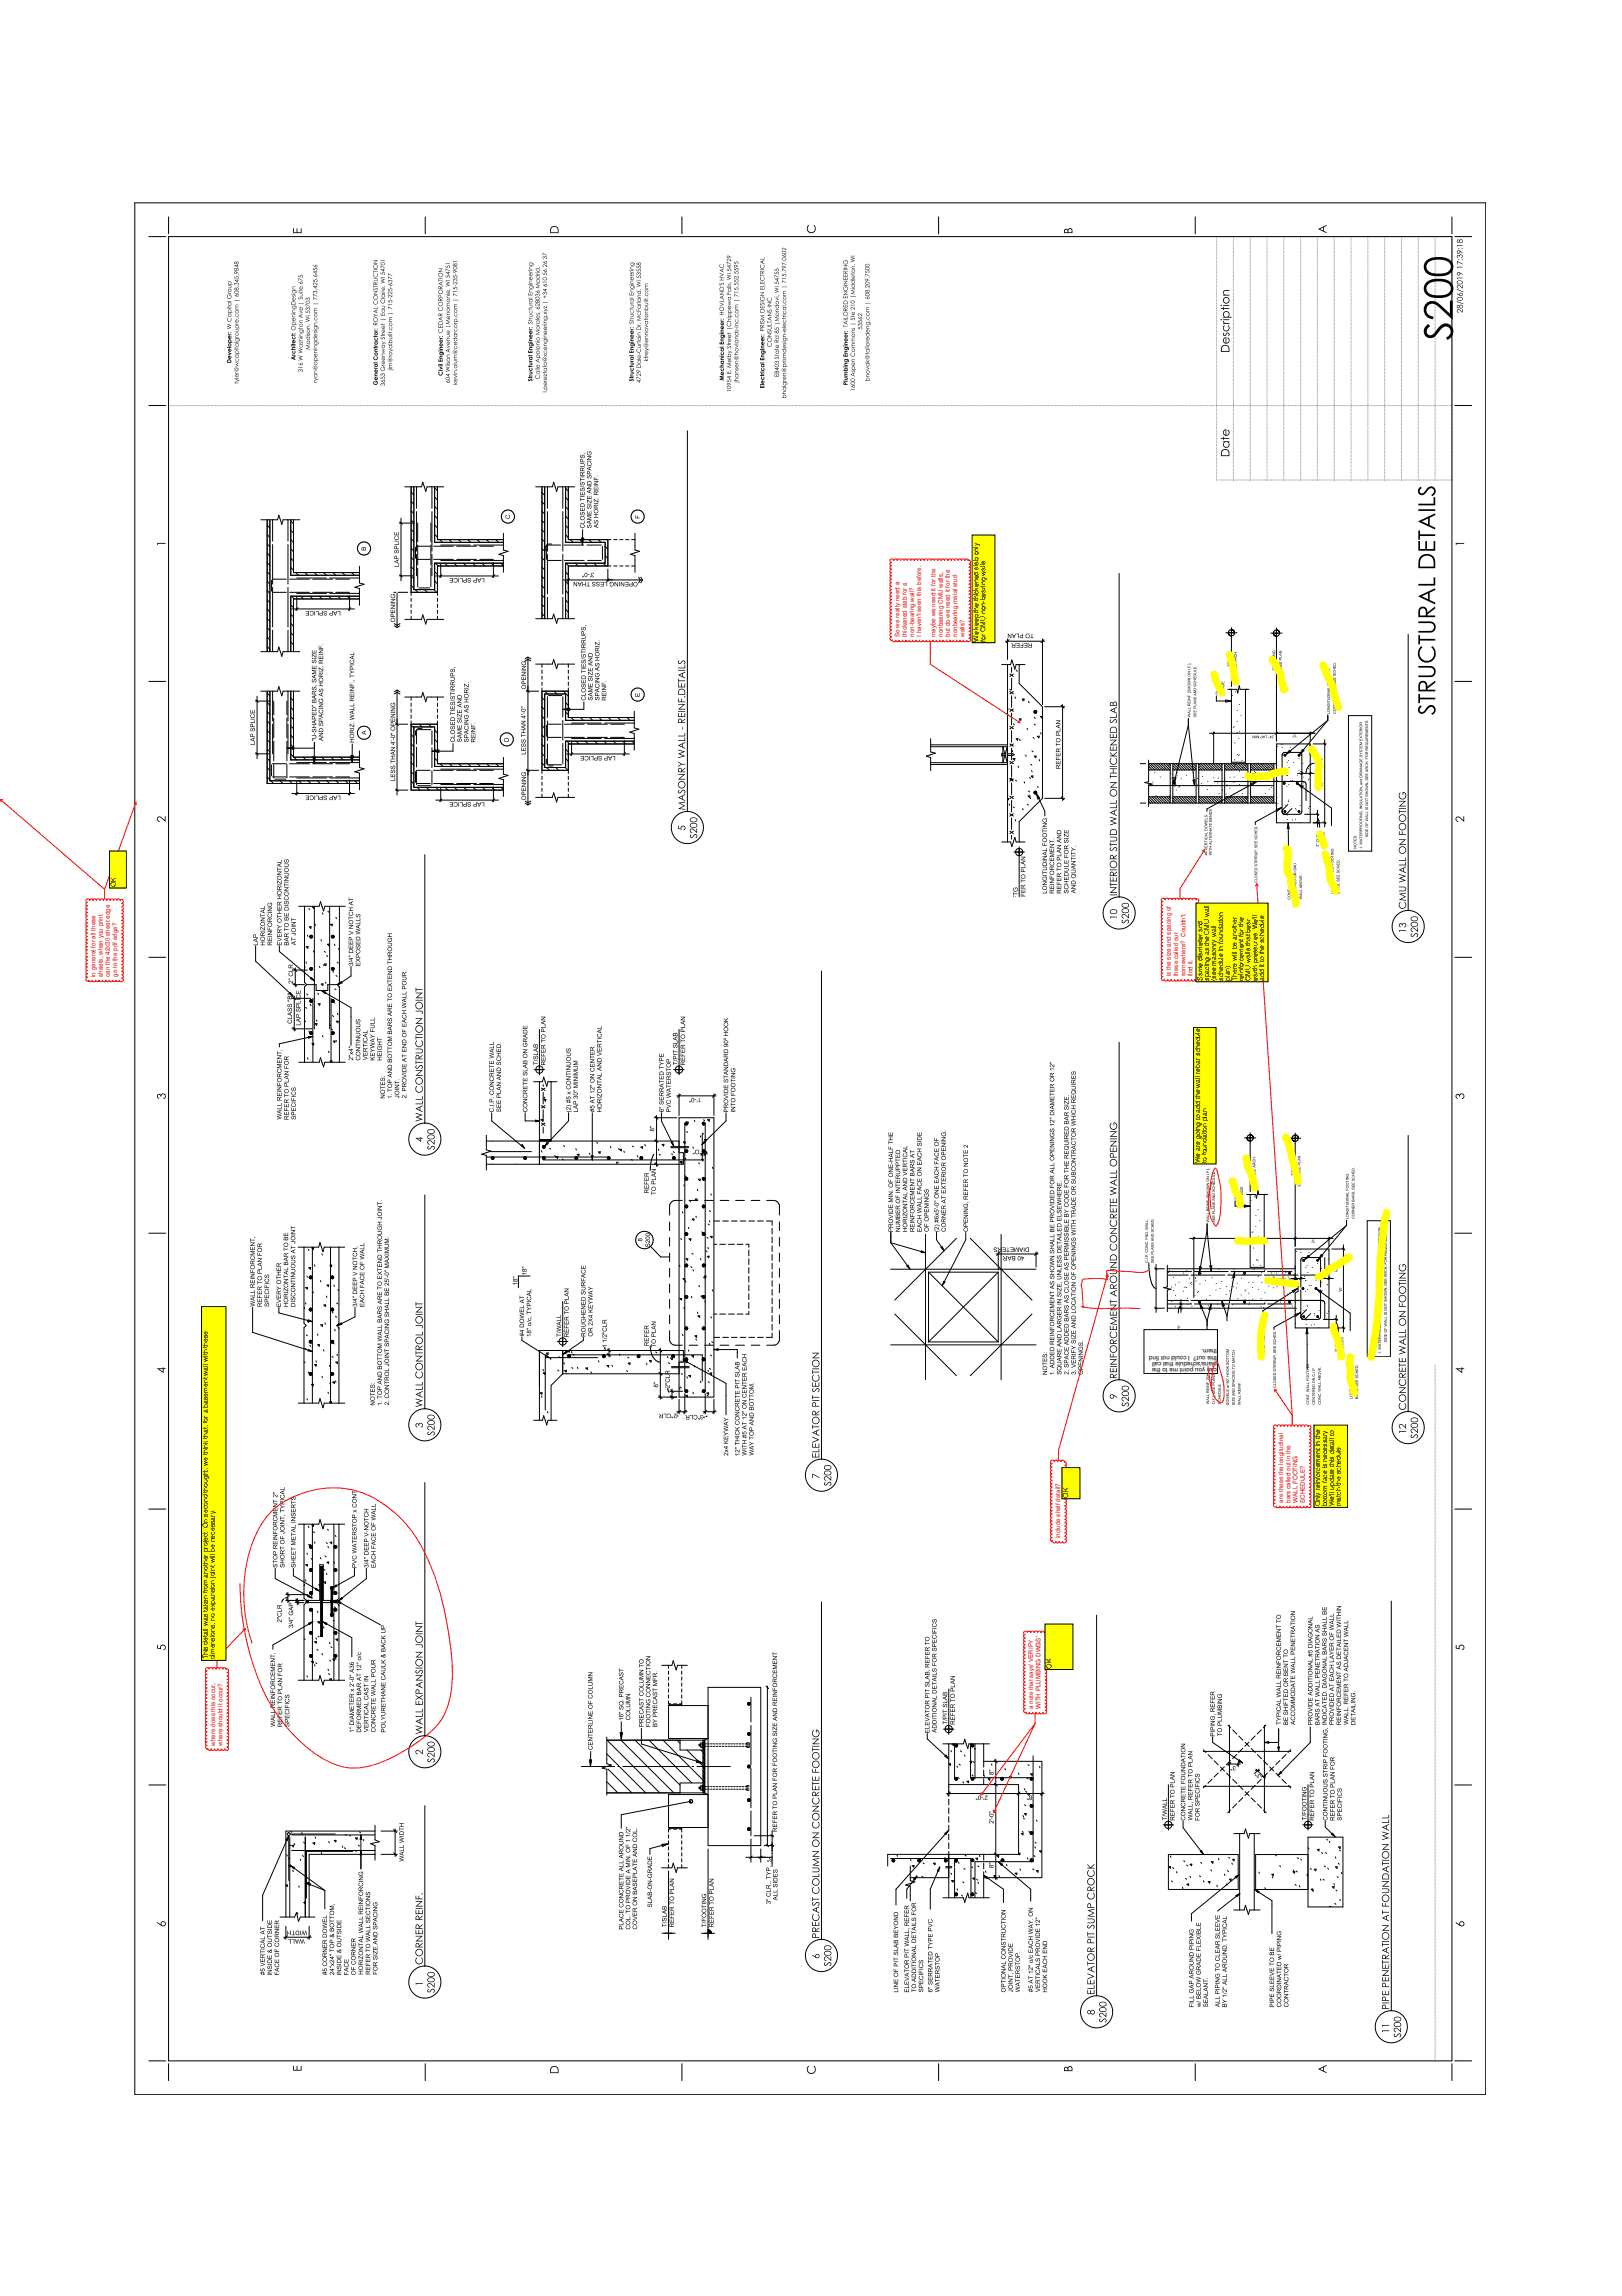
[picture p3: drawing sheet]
<svg xmlns="http://www.w3.org/2000/svg" width="210mm" height="297mm" viewBox="0 0 210 297" stroke-linecap="round" stroke-linejoin="round" font-family="sans-serif">
<defs><g id="words">
<g font-size=".9">
<text x="126.6" y="83" transform="rotate(-90 126.6 83)">We keep the thickened slab only</text>
<text x="127.5" y="83" transform="rotate(-90 127.5 83)">for CMU non-bearing walls</text>
<text x="15" y="114.8" transform="rotate(-90 15 114.8)">OK</text>
<text x="155.6" y="126.9" transform="rotate(-90 155.6 126.9)">Same diameter and</text>
<text x="156.5" y="126.9" transform="rotate(-90 156.5 126.9)">spacing as the CMU wall</text>
<text x="157.4" y="126.9" transform="rotate(-90 157.4 126.9)">(see masonry wall</text>
<text x="158.3" y="126.9" transform="rotate(-90 158.3 126.9)">schedule in foundation</text>
<text x="159.2" y="126.9" transform="rotate(-90 159.2 126.9)">plan) .</text>
<text x="160.1" y="126.9" transform="rotate(-90 160.1 126.9)">There will be another</text>
<text x="160.9" y="126.9" transform="rotate(-90 160.9 126.9)">reinforcement for the</text>
<text x="161.8" y="126.9" transform="rotate(-90 161.8 126.9)">CMU walls that bear</text>
<text x="162.7" y="126.9" transform="rotate(-90 162.7 126.9)">earth pressures. We'll</text>
<text x="163.6" y="126.9" transform="rotate(-90 163.6 126.9)">add it to the schedule.</text>
<text x="155.3" y="150.5" transform="rotate(-90 155.3 150.5)">We are going to add the wall rebar schedule</text>
<text x="156.2" y="150.5" transform="rotate(-90 156.2 150.5)">to foundation plan</text>
<text x="138.2" y="193.8" transform="rotate(-90 138.2 193.8)">OK</text>
<text x="170.9" y="194.9" transform="rotate(-90 170.9 194.9)">Only reinforcement in the</text>
<text x="171.7" y="194.9" transform="rotate(-90 171.7 194.9)">bottom face is necessary.</text>
<text x="172.6" y="194.9" transform="rotate(-90 172.6 194.9)">We'll update this detail to</text>
<text x="173.5" y="194.9" transform="rotate(-90 173.5 194.9)">match the schedule.</text>
<text x="26.9" y="214.7" transform="rotate(-90 26.9 214.7)">This detail was taken from another project. On second thought, we think that, for a basement wall with these</text>
<text x="27.8" y="214.7" transform="rotate(-90 27.8 214.7)">dimensions, no expansion joint will be necessary.</text>
<text x="136.1" y="215.9" transform="rotate(-90 136.1 215.9)">OK</text>
</g>
<g font-size=".8" fill="#f00">
<text x="116.4" y="82.4" transform="rotate(-90 116.4 82.4)">So we really need a</text>
<text x="117.4" y="82.4" transform="rotate(-90 117.4 82.4)">thickened slab for a</text>
<text x="118.3" y="82.4" transform="rotate(-90 118.3 82.4)">non-bearing wall?</text>
<text x="119.2" y="82.4" transform="rotate(-90 119.2 82.4)">I haven't seen this before.</text>
<text x="121.1" y="82.4" transform="rotate(-90 121.1 82.4)">maybe we need it for the</text>
<text x="122" y="82.4" transform="rotate(-90 122 82.4)">nonbearing CMU walls,</text>
<text x="122.9" y="82.4" transform="rotate(-90 122.9 82.4)">but do we need it for the</text>
<text x="123.9" y="82.4" transform="rotate(-90 123.9 82.4)">nonbearing metal stud</text>
<text x="124.8" y="82.4" transform="rotate(-90 124.8 82.4)">walls?</text>
<text x="12.4" y="126.4" transform="rotate(-90 12.4 126.4)">in general for all these</text>
<text x="13.3" y="126.4" transform="rotate(-90 13.3 126.4)">sheets, when you print</text>
<text x="14.2" y="126.4" transform="rotate(-90 14.2 126.4)">can the 42x30 sheet edge</text>
<text x="15.2" y="126.4" transform="rotate(-90 15.2 126.4)">go to the pdf edge?</text>
<text x="151.5" y="126.3" transform="rotate(-90 151.5 126.3)">is the size and spacing of</text>
<text x="152.5" y="126.3" transform="rotate(-90 152.5 126.3)">these called out</text>
<text x="153.4" y="126.3" transform="rotate(-90 153.4 126.3)">somewhere? Couldn't</text>
<text x="154.3" y="126.3" transform="rotate(-90 154.3 126.3)">find it.</text>
<text x="166.1" y="194.4" transform="rotate(-90 166.1 194.4)">are these the longitudinal</text>
<text x="167" y="194.4" transform="rotate(-90 167 194.4)">bars called out in the</text>
<text x="167.9" y="194.4" transform="rotate(-90 167.9 194.4)">WALL FOOTING</text>
<text x="168.8" y="194.4" transform="rotate(-90 168.8 194.4)">SCHEDULE?</text>
<text x="137.2" y="199" transform="rotate(-90 137.2 199)">include shelf detail?</text>
<text x="133.7" y="221.1" transform="rotate(-90 133.7 221.1)">a note that says' VERIFY</text>
<text x="134.6" y="221.1" transform="rotate(-90 134.6 221.1)">WITH PLUMBING DWGS'</text>
<text x="27.8" y="225.8" transform="rotate(-90 27.8 225.8)">where does this occur,</text>
<text x="28.8" y="225.8" transform="rotate(-90 28.8 225.8)">where should it occur?</text>
</g>
<g font-size=".8">
<text x="157.5" y="177" transform="rotate(-180 157.5 177)">can you point me to the</text>
<text x="157.5" y="176.2" transform="rotate(-180 157.5 176.2)">plans/schedule that call</text>
<text x="157.5" y="175.4" transform="rotate(-180 157.5 175.4)">this out? I could not find</text>
<text x="157.5" y="174.6" transform="rotate(-180 157.5 174.6)">them.</text>
</g>
</g></defs>
<g fill="#000">
<path d="M65.5 66.7l.1-.1v.1a.19 .19 0 0 0 0 .3 .19 .19 0 0 0 .3 0 .19 .19 0 0 0-.1-.3v-.1a.28 .28 0 0 1 .1 .4 .28 .28 0 0 1-.4 .1 .28 .28 0 0 1 0-.4zM75.2 69.6h.4v.9h-.4zM82.2 66.7h.1v.3h.2v-.3v.3h.3v.1h-.6zM37.1 96.6h.9v.4h-.9zM40.5 97.9h.4v.9h-.4zM45.4 97.7h.3v.9h-.3zM55.9 97h.9v.4h-.9zM72.9 91.6h.9v.4h-.9zM82.2 89.7h.1v.3h.2v-.3v.3h.2v-.3h.1v.4h-.6zM133.8 91.9h.4v.4h-.4zM133.8 102.3h.4v.4h-.4zM134.1 102.6h.5v.8h-.5z"/>
<path d="M37.4 128.4h.5v.5h-.5zM39.9 134.1h.6v.2h-.6zM40.1 133.4h.4v.5h-.4zM40.1 129.3h.4v.4h-.4zM40.1 125.1h.4v.4h-.4zM40.1 121h.4v.4h-.4zM40.2 126.4h.5v.5h-.5zM41.6 128.1h.6v.5h-.6zM42.9 133.4h.4v.5h-.4zM42.9 129.3h.4v.4h-.4zM42.9 125.1h.4v.4h-.4zM42.9 121h.4v.4h-.4z"/>
<path d="M43.7 127h.6v.4h-.6zM63.6 149.6h.4v.4h-.4zM67.4 148h.5v.6h-.5zM67.7 149.6h.5v.4h-.5zM69.3 144.9h.6v.2h-.6zM70.2 149.6h.4v.4h-.4zM70.2 148.2h.4v.4h-.4zM70.4 147.8h.5v.5h-.5zM74.4 149.6h.4v.4h-.4zM76.5 149.5h.3v.6h-.3zM78.6 149.6h.4v.4h-.4zM82.8 149.6h.4v.4h-.4z"/>
<path d="M86.8 147.7h.4v.6h-.4zM87 149.6h.4v.4h-.4zM88.6 159.4h.4v.5h-.4zM88.6 155.9h.4v.4h-.4zM88.6 152.3h.4v.4h-.4zM88.6 148.7h.4v.4h-.4zM88.6 145.2h.4v.4h-.4zM90.8 147.6h.5v.5h-.5zM90.9 159.4h.4v.5h-.4zM90.9 155.9h.4v.4h-.4zM90.9 152.3h.4v.4h-.4zM90.9 148.7h.4v.4h-.4z"/>
<path d="M90.9 145.2h.4v.4h-.4zM39.8 170.7h.6v.3h-.6zM39.8 174.6h.7v.3h-.7zM40 177.5h.4v.4h-.4zM40 173.4h.4v.4h-.4zM40 169.2h.4v.4h-.4zM40 165.1h.4v.4h-.4zM42.8 177.5h.4v.4h-.4zM42.8 173.4h.4v.4h-.4zM42.8 169.2h.4v.4h-.4zM42.8 165.1h.4v.4h-.4zM43.7 171.1h.6v.4h-.6z"/>
<path d="M70.5 175.2h.6v.5h-.6zM72.8 174.8h.6v.5h-.6zM73.4 175.3h.5v.4h-.5zM77.9 175.3h.5v.4h-.5zM82.4 175.3h.4v.4h-.4zM86.9 175.3h.4v.4h-.4zM88.4 175.9h.6v.4h-.6zM88.6 175.7h.4v.4h-.4zM88.6 171.7h.4v.4h-.4zM88.6 167.6h.4v.4h-.4zM88.6 163.5h.4v.4h-.4zM90.9 175.7h.4v.4h-.4z"/>
<path d="M90.9 171.7h.4v.4h-.4zM90.9 167.6h.4v.4h-.4zM90.9 163.5h.4v.4h-.4zM92.4 174.5h.6v.2h-.6zM117.3 163.7h.5v.5h-.5zM119.2 161.8h.6v.3h-.6zM121.7 161.3h.5v.5h-.5zM121.9 165.7h.4v.6h-.4zM88.6 179.8h.4v.4h-.4zM90.9 179.8h.4v.4h-.4zM39.6 207h.3v.4h-.3zM39.8 206.4h.6v.4h-.6z"/>
<path d="M39.9 209.8h.6v.4h-.6zM40 214h.4v.4h-.4zM40 211h.4v.4h-.4zM40 208.1h.4v.4h-.4zM40 205.9h.4v.4h-.4zM40 202.9h.4v.4h-.4zM40 199.9h.4v.4h-.4zM40.8 205.5h.6v.4h-.6zM41.7 209.8h.6v.4h-.6zM42.7 205.2h.4v.4h-.4zM42.7 207h.4v.4h-.4zM42.7 208.8h.4v.3h-.4z"/>
<path d="M42.8 207.3h.3v1.6h-.3zM42.8 205.5h.3v1.6h-.3zM43.1 205h.5v.4h-.5zM43.2 214h.4v.4h-.4zM43.2 211h.4v.4h-.4zM43.2 208.1h.4v.4h-.4zM43.2 205.9h.4v.4h-.4zM43.2 202.9h.4v.4h-.4zM43.2 199.9h.4v.4h-.4zM43.3 207h.3v.4h-.3zM43.6 207.1h.5v.4h-.5zM43.8 206.6h.6v.5h-.6z"/>
<path d="M37 237.5h.4v.6h-.4zM46.6 239.4h.2v.6h-.2zM46.6 237.4h.2v.6h-.2zM76.2 227.7h.4v.9h-.4zM80.2 224.1h.4v.9h-.4zM85.6 238.5h1v.4h-1zM90.1 227.7h.9v.4h-.9zM96.7 236.4h.4v.5h-.4zM96.7 232.7h.4v.4h-.4zM96.7 228.3h.4v.4h-.4zM96.7 224.1h.4v.4h-.4zM96.7 220.2h.4v.4h-.4z"/>
<path d="M122.2 227h.6v.5h-.6zM122.2 236.8h.5v.6h-.5zM123.5 229.9h.5v.4h-.5zM123.5 225.6h.5v.4h-.5zM125.6 225.6h.4v.4h-.4zM125.7 229.9h.4v.4h-.4zM129.5 229.9h.4v.4h-.4zM133.3 229.9h.4v.4h-.4zM133.3 233.4h.4v.4h-.4zM133.3 236.9h.4v.5h-.4zM155.3 239.4h.5v.5h-.5zM160.3 227.7h.5v.4h-.5z"/>
<path d="M163.6 225.3h.6v.2h-.6zM165.3 226h.3v.6h-.3zM165.4 229.2h.5v.5h-.5zM172.3 237.1h.5v.6h-.5zM37.6 241.3h.5v.5h-.5zM39.6 243.6h.6v.3h-.6zM91.6 249.6h.5v.5h-.5zM115.4 240.5h.4v.4h-.4zM118.2 242.7h.5v.5h-.5zM118.7 240.5h.5v.4h-.5zM121.3 241.5h.3v.6h-.3zM122.2 240.5h.4v.4h-.4z"/>
<path d="M123.5 244.9h.4v.4h-.4zM123.5 240.5h.4v.4h-.4zM125.6 240.5h.4v.4h-.4zM125.6 244.9h.4v.4h-.4zM127.3 242.6h.6v.5h-.6zM129.2 240.9h.5v.5h-.5zM129.5 240.5h.4v.4h-.4zM133.3 240.5h.4v.4h-.4zM159.8 242.5h.5v.5h-.5zM159.9 244.9h.6v.5h-.6zM162.4 244.5h.6v.4h-.6z"/>
<path d="M43.7 79.1h.3v.5v-.5h-.3zM43.1 79.1h.1l.1 .1h.2l.2-.1-.3 .5zM43.3 79.3l.1 .3 .1-.3zM42.7 79.3h.3v-.2h.1v.5h-.4zM42.7 79.4v.2h.3v-.2zM41.9 79.1h.3l.1 .1a.23 .23 0 0 0-.4 0l.1 .1a.21 .21 0 0 1 .2 .1 .21 .21 0 0 1 0 .2h-.2l-.1-.1 .2 .1 .1-.1a.31 .31 0 0 1-.3-.4zM41.4 79.3h.3v-.2h.1v.5h-.4zM41.4 79.4l.1 .1 .2 .1v-.2zM40.9 79.1h.3v.5v-.5h-.3zM40.7 79.1h.1v.5h-.1zM40.1 79.1a.28 .28 0 0 1 .4 0 .28 .28 0 0 1 0 .4 .28 .28 0 0 1-.4 0l.1-.1a.19 .19 0 0 0 .2 .1 .19 .19 0 0 0 0-.3 .19 .19 0 0 0-.2 .1l-.1-.1zM39.6 79h.4v.6h-.4h.3v-.2h-.3v-.1h.3v-.2h-.3z"/>
<path d="M46.8 70.8h.5l.1 .4h-.6zM46.9 70.9v.2h.1v-.2zM47.1 70.9v.2h.2v-.2z"/>
<path d="M51 73.2h.5v-.2h.1v.3h-.6zM51 72.6l.6-.2v.1h-.2v.3l.2 .1-.6-.2zM51.1 72.7l.3 .1v-.2zM51.1 71.9h.2l.1 .4h.2h-.6zM51.1 72v.3h.2v-.3zM51.1 71.2h.1l-.1 .1 .1 .2a.3 .3 0 0 1 .4-.3v.2a.12 .12 0 0 1 0 .1 .12 .12 0 0 1-.2 0 .14 .14 0 0 0 .2-.1 .14 .14 0 0 0-.2-.1 .2 .2 0 0 1-.1 .3 .2 .2 0 0 1-.3-.1 .2 .2 0 0 1 .1-.3zM51.1 70.6h.2l.1 .4h.2h-.6zM51.1 70.7v.3h.2v-.3zM51 70.4h.5v-.3h.1v.4h-.6zM51 70h.6h-.6zM51.1 69.4h.1a.19 .19 0 0 0 0 .3 .19 .19 0 0 0 .3 0 .19 .19 0 0 0-.1-.3 .27 .27 0 0 1 .1 .3 .27 .27 0 0 1-.4 .1 .27 .27 0 0 1 0-.4zM51 68.8h.1v.4h.2v-.3v.3h.2v-.4h.1v.5h-.6z"/>
<path d="M62.3 74.8h.4v.6h-.1v-.5h-.3zM61.7 74.8l.2 .2h.2l.2-.2-.2 .6h-.1zM61.9 75l.1 .3 .1-.3zM61.3 75.1l.3-.1v-.2h.1v.6l-.4-.1zM61.3 75.1l.1 .2h.2v-.2zM60.5 74.8h.3l.1 .1v.1a.14 .14 0 0 0-.2-.2 .14 .14 0 0 0-.1 .2 .21 .21 0 0 1 .3 .2 .21 .21 0 0 1-.2 .2 .21 .21 0 0 1-.2-.2l.2 .1 .2-.1-.4-.1zM60 75h.3v-.2h.1v.6l-.4-.1zM60.1 75.1v.2h.2v-.2zM59.5 74.8h.4v.6h-.1v-.5h-.3zM59.3 74.8h.1v.6h-.1zM58.8 74.9a.27 .27 0 0 1 .4 0 .27 .27 0 0 1-.1 .4 .27 .27 0 0 1-.4-.1h.1a.19 .19 0 0 0 .3 0 .19 .19 0 0 0 0-.3 .19 .19 0 0 0-.3 .1h-.1zM58.2 74.8h.4v.6h-.4v-.1h.3v-.2h-.3h.3v-.2h-.3z"/>
<path d="M75.1 67.9l.1-.1v.1a.19 .19 0 0 0 0 .3 .19 .19 0 0 0 .3 0 .19 .19 0 0 0-.1-.3l.1-.1a.27 .27 0 0 1 .1 .4 .27 .27 0 0 1-.4 .1 .27 .27 0 0 1-.1-.4zM75.1 67.6h.5v-.2v.3h-.5zM75.1 67a.3 .3 0 0 1 .6 0 .3 .3 0 0 1-.6 0zM75.1 67a.25 .25 0 0 0 .5 0 .25 .25 0 0 0-.5 0zM75.1 66.3l.1-.1-.1 .2 .1 .2a.3 .3 0 0 1 .4-.3l.1 .2a.12 .12 0 0 1-.1 .1 .12 .12 0 0 1-.1 0 .14 .14 0 0 0 .1-.2 .14 .14 0 0 0-.2 0 .2 .2 0 0 1-.1 .2 .2 .2 0 0 1-.3-.1 .2 .2 0 0 1 .1-.2zM75.1 65.7v.3h.2v-.3h.1v.3h.2v-.3v.4h-.5zM75.1 65.2a.29 .29 0 0 1 .4-.1 .29 .29 0 0 1 .1 .3v.2h-.5zM75.2 65.2l-.1 .3h.5l-.1-.3zM75.1 64.4v.2h.5h-.5v.2zM75.1 64.2h.5v.1h-.5zM75.1 63.7v.3h.2v-.3h.1v.3h.2v-.4v.5h-.5zM75.1 63.2l.1-.1-.1 .2 .1 .2a.3 .3 0 0 1 .4-.4l.1 .3a.12 .12 0 0 1-.1 .1 .12 .12 0 0 1-.1 0 .14 .14 0 0 0 .1-.2 .14 .14 0 0 0-.2-.1 .2 .2 0 0 1-.1 .3 .2 .2 0 0 1-.2-.1 .2 .2 0 0 1 0-.2zM75.1 62.8l.6 .3zM75.1 62.4h.1l-.1 .1 .1 .2a.3 .3 0 0 1 .4-.3l.1 .2a.12 .12 0 0 1-.1 .2 .12 .12 0 0 1-.1-.1 .14 .14 0 0 0 .1-.1 .14 .14 0 0 0-.2-.1 .2 .2 0 0 1-.1 .3 .2 .2 0 0 1-.2-.1 .2 .2 0 0 1 0-.3zM75.1 61.8v.2h.5v.1h-.5v.2zM75.1 61.7h.5h-.5zM75.1 61.1a.16 .16 0 0 1 .2 0 .16 .16 0 0 1 .1 .1l.2-.2-.2 .4v.1h.2h-.5zM75.2 61.2l-.1 .3h.2v-.3zM75.1 60.5h.2l.1 .2 .2-.3-.2 .4v.1h.2v.1h-.5zM75.2 60.6l-.1 .3h.2v-.3zM75.1 59.9h.4l.1 .1a.23 .23 0 0 1-.1 .4h-.4v-.1h.4a.15 .15 0 0 0 .1-.2 .15 .15 0 0 0-.1-.1h-.4zM75.1 59.4h.2l.1 .3h.2v.1h-.5zM75.2 59.5l-.1 .2h.2v-.2zM75.1 58.9l.1-.1-.1 .2 .1 .2a.3 .3 0 0 1 .4-.3l.1 .2a.12 .12 0 0 1-.1 .1 .12 .12 0 0 1-.1 0 .14 .14 0 0 0 .1-.1 .14 .14 0 0 0-.2-.1 .2 .2 0 0 1-.1 .2 .2 .2 0 0 1-.2 0 .2 .2 0 0 1 0-.3zM75.6 58.6l.2 .1h-.2z"/>
<path d="M76 67.9h.1l-.1 .2 .1 .1a.3 .3 0 0 1 .4-.3v.2a.12 .12 0 0 1 0 .2 .12 .12 0 0 1-.2 0 .14 .14 0 0 0 .2-.2 .14 .14 0 0 0-.2-.1 .2 .2 0 0 1-.1 .3 .2 .2 0 0 1-.3-.1 .2 .2 0 0 1 .1-.3zM76 67.5l.5-.2v.1h-.1v.3l.1 .1-.5-.2zM76 67.6l.3 .1v-.2zM76 66.7h.5v.1h-.4l.4 .2-.5 .2h.5h-.5v-.1l.5-.1-.5-.2zM76 66.1v.4h.2v-.3h.1v.3h.2v-.4v.5h-.5zM76 65.4h.1l-.1 .2 .1 .1a.3 .3 0 0 1 .4-.3v.2a.12 .12 0 0 1 0 .2 .12 .12 0 0 1-.2 0 .14 .14 0 0 0 .2-.2 .14 .14 0 0 0-.2-.1v.1a.19 .19 0 0 1-.2 .2 .19 .19 0 0 1-.2-.1 .19 .19 0 0 1 .1-.3zM76 65.2h.5v.1h-.5zM76 64.6l.5 .4v-.4v.5l-.5-.4v.4zM76 64.1v.4h.2v-.3h.1v.3h.2v-.4v.5h-.5zM76 63.6l.5-.3-.1 .2v.2l.1 .2-.5-.3zM76 63.6l.3 .1v-.2zM76 62.8h.5l-.4 .4h.4v.1h-.5l.4-.4h-.4zM76 62.3a.29 .29 0 0 1 .3-.1 .29 .29 0 0 1 .2 .3v.2h-.5zM76.1 62.3l-.1 .3h.5l-.1-.3zM76 61.5h.1l-.1 .2 .1 .1a.3 .3 0 0 1 .4-.3v.3l-.1 .1-.1-.1a.14 .14 0 0 0 .2-.1 .14 .14 0 0 0-.2-.1 .2 .2 0 0 1-.1 .3 .2 .2 0 0 1-.3-.1 .2 .2 0 0 1 .1-.3zM76 61l.2-.1 .1 .4h.2v.1h-.5zM76.1 61l-.1 .3h.2v-.3zM76 60.6l.5-.3v.1l-.1 .1v.2l.1 .2-.5-.2zM76 60.6l.3 .1v-.2zM76 59.9l.1-.1v.1a.19 .19 0 0 0 0 .3 .19 .19 0 0 0 .3 0 .19 .19 0 0 0-.1-.3l.1-.1a.27 .27 0 0 1 .1 .4 .27 .27 0 0 1-.4 .1 .27 .27 0 0 1-.1-.4zM76 59.6h.5v.1h-.5zM76 59h.5l-.4 .4h.4v.1h-.5l.4-.4h-.4zM76 58.5l.1-.1v.1a.2 .2 0 0 0 0 .3 .2 .2 0 0 0 .3 0 .2 .2 0 0 0-.1-.3l-.1 .1v-.2h.3a.3 .3 0 0 1 0 .4 .3 .3 0 0 1-.4 .1 .3 .3 0 0 1-.1-.4z"/>
<path d="M76.5 74.2l.2-.1 .2 .1-.1 .1a.12 .12 0 0 0-.1-.1 .12 .12 0 0 0-.1 .1 .12 .12 0 0 0 .1 .1 .1 .1 0 0 0-.1 .1 .1 .1 0 0 0 .1 .1 .1 .1 0 0 0 .1-.1 .12 .12 0 0 1 0 .2 .12 .12 0 0 1-.2 0zM76.4 74.5v.2h-.1zM76.1 74.3h.2v.1h-.2zM75.7 74.1a.27 .27 0 0 1 .3 .3 .27 .27 0 0 1-.3 .3l-.1-.3zM75.8 74.2l-.1 .3 .1 .1a.24 .24 0 0 0 .1-.2 .24 .24 0 0 0-.1-.2zM75.5 74.5l.1 .2h-.1zM75.4 74.5v.2z"/>
<path d="M76.8 68l.6-.2v.1h-.2v.3l.2 .1-.6-.2zM76.9 68.1l.3 .1v-.2zM76.9 67.4l.1-.1-.1 .3h.2a.23 .23 0 0 1 .1-.3 .23 .23 0 0 1 .3 .2 .23 .23 0 0 1-.3 .3 .22 .22 0 0 0 .1-.4h-.1a.21 .21 0 0 1-.1 .3 .21 .21 0 0 1-.3-.1zM76.8 66.5h.6v.1h-.2v.3h.2v.1h-.6v-.1h.3v-.3h-.3zM76.9 66.1a.29 .29 0 0 1 .5 0 .29 .29 0 0 1-.5 0zM76.9 66.1a.25 .25 0 0 0 .5 0 .25 .25 0 0 0-.5 0zM76.9 65.3h.2l.1 .2 .2-.2-.2 .3v.1h.2v.1h-.6zM76.9 65.4v.3h.2v-.3zM76.8 65.1h.6v.1h-.6zM76.8 64.6l.6 .3v-.3v.4l-.5-.3v.3h-.1zM77.3 64.4l.1 .1zM76.9 63.6h.2l.1 .1 .2-.2-.2 .3v.2h.2h-.6zM76.9 63.7v.3h.2v-.3zM76.8 63h.1v.4h.2v-.3h.1v.3h.2v-.4v.5h-.6zM76.8 62.8h.6v.1h-.6zM76.8 62.2h.6l-.4 .4h.4v.1h-.6l.5-.4h-.5zM76.8 61.7h.1v.3h.2v-.2h.1v.2h.2v.1h-.6zM77.3 61.5l.1 .1z"/>
<path d="M81.9 75.6a.3 .3 0 0 1 .6 0 .3 .3 0 0 1-.6 0zM82 75.6a.22 .22 0 0 0 .4 0 .22 .22 0 0 0-.4 0zM81.5 75.5h.3v-.2h.1v.6l-.4-.1zM81.5 75.6v.2h.3v-.2zM80.9 75.3h.4v.6h-.4v-.1h.3v-.2h-.3h.3v-.2h-.3zM80.3 75.3l.4 .4v-.4h.1v.6l-.4-.5v.5h-.1zM80.1 75.3h.1v.6h-.1zM79.5 75.3l.4 .4v-.4h.1v.6l-.4-.5v.5h-.1zM78.9 75.4a.3 .3 0 0 1 .4-.1 .3 .3 0 0 1 .1 .5 .3 .3 0 0 1-.5-.1 .26 .26 0 0 0 .4 0 .21 .21 0 0 0 0-.3 .21 .21 0 0 0-.3 .1l.1 .1h-.2zM78.2 75.3h.4v.6h-.1v-.5zM77.7 75.3h.4v.6h-.4v-.1h.3v-.2h-.3h.3v-.2h-.3zM77.2 75.3h.2a.12 .12 0 0 1 .2 0 .12 .12 0 0 1-.1 .2 .14 .14 0 0 0-.1-.2 .14 .14 0 0 0-.1 .2 .21 .21 0 0 1 .3 .2 .21 .21 0 0 1-.2 .2 .21 .21 0 0 1-.2-.2l.1 .1 .2-.1a.3 .3 0 0 1-.3-.4zM76.7 75.3h.2l.2 .1-.1 .1a.14 .14 0 0 0-.2-.2 .14 .14 0 0 0 0 .2 .2 .2 0 0 1 .2 .2 .2 .2 0 0 1-.2 .2 .2 .2 0 0 1-.2-.2l.2 .1 .2-.1-.3-.2zM76.1 75.3v.5l.2 .1h-.4l.2-.1zM75.4 75.3v.3h.3v-.3h.1v.6h-.1v-.3h-.3v.3h-.1zM74.8 75.3l.1 .2h.2l.2-.2-.2 .6h-.1zM74.9 75.5l.1 .3 .1-.3zM74.2 75.3l.4 .4v-.4h.1v.6l-.4-.5v.5h-.1z"/>
<path d="M32.4 96.3h.5v-.3h.1v.3h-.6zM32.4 95.7l.6-.3v.1l-.2 .1v.2l.2 .2-.6-.3zM32.5 95.7l.2 .1v-.2zM32.4 95l.3-.1v.4h.3v.1h-.6zM32.5 95v.3h.2v-.3zM32.5 94.2h.1l-.1 .2v.1l.1-.1a.21 .21 0 0 1 .2-.2 .21 .21 0 0 1 .3 .2 .21 .21 0 0 1-.2 .2h-.1a.14 .14 0 0 0 .2-.2 .16 .16 0 0 0-.3-.1v.1a.19 .19 0 0 1-.1 .2 .19 .19 0 0 1-.2-.1 .19 .19 0 0 1 .1-.3zM32.4 93.7h.3v.3h.3v.1h-.6zM32.5 93.7v.3h.2v-.2zM32.4 93.5h.5v-.3h.1v.3h-.6zM32.4 93h.6v.1h-.6zM32.5 92.4h.1v.1a.19 .19 0 0 0-.1 .2 .19 .19 0 0 0 .3 0 .19 .19 0 0 0 0-.2v-.1a.28 .28 0 0 1 .1 .4 .28 .28 0 0 1-.4 0 .28 .28 0 0 1 0-.4zM32.4 91.9h.1v.3h.1v-.3h.1v.3h.2v-.3h.1v.4h-.6z"/>
<path d="M40.4 95.8h.2l-.2 .1zM40.4 95.7h.2h-.2zM40.4 95.1h.4l.1 .1a.23 .23 0 0 1-.2 .4h-.3v-.1h.4l.1-.3h-.5zM40.7 94.8h.1v.2h-.1zM40.4 94.3h.1l-.1 .2 .2 .1a.23 .23 0 0 1 .1-.3 .23 .23 0 0 1 .3 .2 .23 .23 0 0 1-.2 .2 .22 .22 0 0 0 0-.3h-.1a.23 .23 0 0 1 0 .2 .23 .23 0 0 1-.3 0zM40.4 93.7h.5v.1h-.2v.3h.2v.1h-.5v-.1h.2v-.3h-.2zM40.4 93.4l.5-.3v.1l-.1 .1v.2l.1 .2-.5-.3zM40.4 93.4l.3 .1v-.2zM40.4 92.7l.2-.1 .1 .4h.2v.1h-.5zM40.5 92.7l-.1 .3h.2v-.3zM40.4 92.1v.3h.2v-.3h.1v.3h.2v-.3v.4h-.5zM40.4 91.6a.29 .29 0 0 1 .3-.1 .29 .29 0 0 1 .2 .3v.2h-.5zM40.5 91.6l-.1 .3h.5l-.1-.3zM40.4 91.4h.2h-.2zM40.4 91.2l.2 .1h-.2zM40.4 90.5h.5v.4h-.5zM40.5 90.6l-.1 .2h.2v-.2zM40.7 90.6v.2h.2v-.2zM40.4 90.1l.5-.2v.1l-.1 .1v.2l.1 .1-.5-.2zM40.4 90.2l.3 .1v-.2zM40.4 89.4h.2l.1 .1 .2-.2-.2 .4v.1h.2h-.5zM40.5 89.5l-.1 .3h.2v-.3zM40.4 88.9l.1-.1-.1 .2 .1 .2a.3 .3 0 0 1 .4-.3v.2a.12 .12 0 0 1 0 .1 .12 .12 0 0 1-.2 0 .14 .14 0 0 0 .2-.1 .14 .14 0 0 0-.2-.1 .2 .2 0 0 1-.1 .2 .2 .2 0 0 1-.3 0 .2 .2 0 0 1 .1-.3zM40.9 88.6l.2 .1h-.2zM40.4 87.9h.1l-.1 .1 .1 .2a.3 .3 0 0 1 .4-.3v.2a.12 .12 0 0 1 0 .2 .12 .12 0 0 1-.2-.1 .14 .14 0 0 0 .2-.1 .14 .14 0 0 0-.2-.1 .2 .2 0 0 1-.1 .3 .2 .2 0 0 1-.3-.1 .2 .2 0 0 1 .1-.3zM40.4 87.5l.5-.2v.1h-.1v.3l.1 .1-.5-.2zM40.4 87.5l.3 .1v-.2zM40.4 86.7h.5h-.4l.4 .3-.5 .1h.5v.1h-.5v-.1l.5-.2-.5-.1zM40.4 86.1v.4h.2v-.4h.1v.4h.2v-.4v.4h-.5zM40.4 85.4h.1l-.1 .2 .1 .1a.3 .3 0 0 1 .4-.3v.2a.12 .12 0 0 1 0 .2 .12 .12 0 0 1-.2-.1 .14 .14 0 0 0 .2-.1 .14 .14 0 0 0-.2-.1v.1a.19 .19 0 0 1-.2 .2 .19 .19 0 0 1-.2-.1 .19 .19 0 0 1 .1-.3zM40.4 85.2h.5h-.5zM40.4 84.6l.5 .4v-.4v.5l-.5-.4v.3zM40.4 84.1v.4h.2v-.4h.1v.4h.2v-.4v.4h-.5z"/>
<path d="M41.2 95.6l.6-.3-.2 .2v.2l.2 .2-.6-.3zM41.3 95.6l.3 .1v-.2zM41.2 94.8h.6l-.4 .4h.4v.1h-.6l.5-.4h-.5zM41.3 94.3a.3 .3 0 0 1 .3-.1 .3 .3 0 0 1 .2 .3v.2h-.6zM41.4 94.3l-.1 .3h.5l-.1-.3zM41.3 93.5h.1l-.1 .2 .1 .1a.3 .3 0 0 1 .4-.3v.2a.12 .12 0 0 1 0 .2 .12 .12 0 0 1-.2-.1 .14 .14 0 0 0 .2-.1 .14 .14 0 0 0-.2-.1 .2 .2 0 0 1-.1 .3 .2 .2 0 0 1-.3-.1 .2 .2 0 0 1 .1-.3zM41.3 93l.2-.1 .1 .4h.2v.1h-.6zM41.3 93v.3h.2v-.3zM41.2 92.6l.6-.3v.1l-.2 .1v.2l.2 .2-.6-.2zM41.3 92.6l.3 .1v-.2zM41.3 91.9l.1-.1v.1a.19 .19 0 0 0 0 .3 .19 .19 0 0 0 .3 0 .19 .19 0 0 0-.1-.3v-.1a.27 .27 0 0 1 .1 .4 .27 .27 0 0 1-.4 .1 .27 .27 0 0 1 0-.4zM41.2 91.6h.6v.1h-.6zM41.2 91h.6l-.4 .4h.4v.1h-.6l.5-.4h-.5zM41.3 90.5l.1-.1v.1a.2 .2 0 0 0 0 .3 .2 .2 0 0 0 .3 0 .2 .2 0 0 0-.1-.3l-.1 .1v-.2h.2a.3 .3 0 0 1 .1 .4 .3 .3 0 0 1-.4 .1 .3 .3 0 0 1-.1-.4zM41.2 89.8l.6-.2v.1h-.2v.3l.2 .1-.6-.2zM41.3 89.9l.3 .1v-.2zM41.3 89.1h.1l-.1 .3h.2a.23 .23 0 0 1 .1-.3 .23 .23 0 0 1 .3 .2 .23 .23 0 0 1-.3 .2 .22 .22 0 0 0 .1-.3l-.1 .1a.19 .19 0 0 1-.2 .2 .19 .19 0 0 1-.2-.1 .19 .19 0 0 1 .1-.3zM41.2 88.3h.6v.1h-.2v.3h.2v.1h-.6v-.1h.3v-.3h-.3zM41.2 87.9a.3 .3 0 0 1 .6 0 .3 .3 0 0 1-.6 0zM41.3 87.9a.21 .21 0 0 0 .4 0 .21 .21 0 0 0-.4 0zM41.3 87.1h.2l.1 .2 .2-.2-.2 .3v.1h.2v.1h-.6zM41.4 87.2l-.1 .3h.2v-.3zM41.2 86.9h.6v.1h-.6zM41.2 86.4l.6 .3v-.3v.4l-.5-.3v.3h-.1zM41.7 86.2l.1 .1zM41.3 85.4h.2l.1 .1 .2-.2-.2 .3v.1h.2v.1h-.6zM41.4 85.5l-.1 .2h.2v-.2zM41.2 84.8h.1v.4h.2v-.3h.1v.3h.2v-.4v.4h-.6zM41.2 84.6h.6v.1h-.6zM41.2 84h.6l-.4 .4h.4v.1h-.6l.5-.4h-.5zM41.2 83.5h.1v.3h.2v-.2h.1v.2h.2v.1h-.6zM41.7 83.3l.1 .1z"/>
<path d="M45.3 95.6h.5v.1h-.2v.3h.2h-.5h.2v-.3h-.2zM45.3 95.2a.29 .29 0 0 1 .5 0 .29 .29 0 0 1-.5 0zM45.3 95.2a.25 .25 0 0 0 .5 0 .25 .25 0 0 0-.5 0zM45.3 94.4h.2l.1 .1 .2-.2-.2 .4v.1h.2h-.5zM45.4 94.5l-.1 .3h.2v-.3zM45.3 94.2h.5v.1h-.5zM45.3 93.6l.5 .4v-.4v.5l-.5-.4v.4zM45.3 92.4l.5 .2v.1l-.5 .1 .5 .1v.1l-.5 .2v-.1l.5-.1-.5-.2v-.1l.5-.1-.5-.1zM45.3 92.1l.5-.2v.1h-.1v.3l.1 .1-.5-.2zM45.3 92.2l.3 .1v-.2zM45.3 91.7h.5v-.2v.3h-.5zM45.3 91.3h.5v-.3v.4h-.5zM45.3 90.3h.2l.1 .1 .2-.2-.2 .3v.1h.2v.1h-.5zM45.4 90.3l-.1 .3h.2v-.2zM45.3 89.7v.3h.2v-.3h.1v.3h.2v-.3v.4h-.5zM45.3 89.5h.5v.1h-.5zM45.3 88.9h.5l-.4 .4h.4v.1h-.5l.4-.4h-.4zM45.3 88.4v.3h.2v-.3h.1v.3h.2v.1h-.5zM45.8 88.2v.1zM45.8 88l.1 .1h-.1zM45.3 87.2v.2h.5v.1h-.5v.2zM45.3 86.7l.3 .2h.2v.1h-.2l-.3 .2v-.1l.2-.2zM45.3 86.2h.2l.1 .3h.2v.1h-.5zM45.4 86.3l-.1 .2h.2v-.2zM45.3 86h.5v.1h-.5zM45.3 85.4h.1v.1a.19 .19 0 0 0 0 .2 .19 .19 0 0 0 .3 0 .19 .19 0 0 0-.1-.3h.1a.28 .28 0 0 1 .1 .4 .28 .28 0 0 1-.4 0 .28 .28 0 0 1-.1-.4zM45.3 85l.5-.2v.1l-.1 .1v.2l.1 .1-.5-.2zM45.3 85.1l.3 .1v-.2zM45.3 84.7h.5v-.3v.3h-.5z"/>
<path d="M46.8 94.7l.6-.2-.2 .2v.2l.2 .1-.6-.2zM46.9 94.8l.2 .1v-.2z"/>
<path d="M50.6 80.2a.29 .29 0 0 1 .5 0 .29 .29 0 0 1-.5 0zM50.6 80.2a.25 .25 0 0 0 .5 0 .25 .25 0 0 0-.5 0zM50.6 79.4a.17 .17 0 0 1 .2 0 .17 .17 0 0 1 .1 .1v.3h.2h-.5zM50.7 79.5l-.1 .3h.2v-.3zM50.6 78.9v.3h.2v-.3h.1v.3h.2v-.3v.4h-.5zM50.6 78.3h.5l-.4 .4h.4v.1h-.5l.4-.4h-.4zM50.6 78.1h.5v.1h-.5zM50.6 77.5h.5l-.4 .4h.4v.1h-.5l.4-.4h-.4zM50.6 76.9h.1a.26 .26 0 0 0 0 .4 .2 .2 0 0 0 .3-.1 .2 .2 0 0 0-.1-.3l-.1 .2v-.2h.3a.3 .3 0 0 1 0 .4 .3 .3 0 0 1-.4 0 .3 .3 0 0 1-.1-.4z"/>
<path d="M58.3 95.6l.1-.1 .1 .1a.19 .19 0 0 0-.1 .3 .19 .19 0 0 0 .3 0 .19 .19 0 0 0 0-.3v-.1a.27 .27 0 0 1 .1 .4 .27 .27 0 0 1-.4 .1 .27 .27 0 0 1-.1-.4zM58.3 95.3h.5v-.2h.1v.3h-.6zM58.3 94.7a.3 .3 0 0 1 .6 0 .3 .3 0 0 1-.6 0zM58.4 94.7a.21 .21 0 0 0 .4 0 .21 .21 0 0 0-.4 0zM58.3 94l.1-.1-.1 .2 .1 .2a.27 .27 0 0 1 .4-.3l.1 .2a.12 .12 0 0 1-.1 .1 .12 .12 0 0 1-.1 0 .14 .14 0 0 0 .1-.2 .14 .14 0 0 0-.2 0 .19 .19 0 0 1-.1 .2 .19 .19 0 0 1-.3-.1 .19 .19 0 0 1 .1-.2zM58.3 93.4h.1v.3h.1v-.3h.1v.3h.2v-.3h.1v.4h-.6zM58.4 92.9a.3 .3 0 0 1 .3-.1 .3 .3 0 0 1 .2 .2v.3h-.6zM58.4 92.9v.3h.4l-.1-.3zM58.3 92.1l.1 .1h.5v.1h-.5l-.1 .2zM58.3 91.9h.6v.1h-.6zM58.3 91.3h.1v.4h.1v-.3h.1v.3h.2v-.4h.1v.5h-.6zM58.3 90.9l.1-.1-.1 .2 .1 .2a.27 .27 0 0 1 .4-.3l.1 .1a.12 .12 0 0 1-.1 .2 .12 .12 0 0 1-.1 0 .14 .14 0 0 0 .1-.2 .14 .14 0 0 0-.2-.1 .2 .2 0 0 1-.1 .3 .2 .2 0 0 1-.2-.1 .2 .2 0 0 1 0-.2zM58.3 90.5l.6 .3zM58.3 90.1h.1l-.1 .1 .1 .2a.27 .27 0 0 1 .4-.3v.3l-.1 .1a.23 .23 0 0 0 0-.4h-.1a.21 .21 0 0 1 0 .3 .21 .21 0 0 1-.3 0zM58.3 89.5l.1 .2h.5v.1h-.5l-.1 .2zM58.3 89.4h.6h-.6zM58.3 88.8h.2l.1 .1 .3-.2-.3 .3v.1h.3v.1h-.6zM58.4 88.9v.2h.1v-.2zM58.3 88.2h.2l.1 .1 .3-.2-.3 .4v.1h.3h-.6zM58.4 88.3v.3h.1v-.3zM58.3 87.6h.4l.2 .1a.22 .22 0 0 1-.2 .4h-.4v-.1h.4l.1-.3h-.5zM58.3 87.1h.3v.3h.3v.1h-.6zM58.4 87.2v.2h.2l-.1-.2zM58.3 86.6l.1-.1-.1 .2 .1 .2a.3 .3 0 0 1 .4-.3l.1 .2a.12 .12 0 0 1-.1 .1 .12 .12 0 0 1-.1 0 .14 .14 0 0 0 .1-.2 .14 .14 0 0 0-.2 0 .2 .2 0 0 1-.1 .2 .2 .2 0 0 1-.2 0 .2 .2 0 0 1 0-.3zM58.8 86.3l.2 .1h-.2z"/>
<path d="M59.2 95.6h.1l-.1 .2 .1 .1a.3 .3 0 0 1 .4-.3l.1 .2a.12 .12 0 0 1-.1 .2 .12 .12 0 0 1-.1-.1 .14 .14 0 0 0 .1-.1 .14 .14 0 0 0-.2-.1v.1a.19 .19 0 0 1-.1 .2 .19 .19 0 0 1-.3-.1 .19 .19 0 0 1 .1-.3zM59.2 95.2l.5-.2-.1 .1v.3l.1 .1-.5-.2zM59.2 95.3h.3v-.1zM59.2 94.4h.5h-.4l.4 .3-.4 .1h.4v.1h-.5v-.1l.5-.2-.5-.1zM59.2 93.8v.4h.2v-.3h.1v.3h.2v-.4v.4h-.5zM59.2 93.1h.1l-.1 .2 .1 .1a.3 .3 0 0 1 .4-.3l.1 .2a.12 .12 0 0 1-.1 .2 .12 .12 0 0 1-.1-.1 .14 .14 0 0 0 .1-.1 .14 .14 0 0 0-.2-.1 .2 .2 0 0 1-.1 .3 .2 .2 0 0 1-.3-.1 .2 .2 0 0 1 .1-.3zM59.2 92.9h.5h-.5zM59.2 92.3l.5 .4v-.4v.5l-.5-.4v.3zM59.2 91.8v.4h.2v-.3h.1v.3h.2v-.4v.4h-.5zM59.2 91.2l.5-.2-.1 .2v.2l.1 .2-.5-.3zM59.2 91.3l.3 .1v-.2zM59.2 90.5h.5l-.4 .4h.4v.1h-.5l.4-.4h-.4zM59.2 90a.3 .3 0 0 1 .5 .1v.3h-.5zM59.3 90l-.1 .3h.5l-.1-.3z"/>
<path d="M60.1 95.6h.1l-.1 .2 .2 .1a.23 .23 0 0 1 .1-.3 .23 .23 0 0 1 .3 .2 .23 .23 0 0 1-.3 .2 .22 .22 0 0 0 .1-.4l-.1 .2a.19 .19 0 0 1-.2 .2 .19 .19 0 0 1-.2-.1 .19 .19 0 0 1 .1-.3zM60.1 95.1l.2-.1 .1 .4h.2v.1h-.5zM60.2 95.1l-.1 .3h.2v-.3zM60.1 94.7l.5-.3-.1 .2v.2l.1 .2-.5-.2zM60.1 94.7l.3 .1v-.2zM60.1 94l.1-.1v.1a.19 .19 0 0 0 0 .3 .19 .19 0 0 0 .3 0 .19 .19 0 0 0-.1-.3l.1-.1a.27 .27 0 0 1 .1 .4 .27 .27 0 0 1-.4 .1 .27 .27 0 0 1-.1-.4zM60.1 93.7h.5v.1h-.5zM60.1 93.1h.5l-.4 .4h.4v.1h-.5l.4-.4h-.4zM60.1 92.6l.1-.1v.1a.2 .2 0 0 0 0 .3 .2 .2 0 0 0 .3 0 .2 .2 0 0 0-.1-.3l-.1 .1v-.2h.3a.3 .3 0 0 1 0 .4 .3 .3 0 0 1-.4 .1 .3 .3 0 0 1-.1-.4zM60.1 91.9l.5-.2-.1 .1v.3l.1 .1-.5-.2zM60.1 92l.3 .1v-.2zM60.1 91.2h.1l-.1 .3h.2a.22 .22 0 0 1 .1-.3 .22 .22 0 0 1 .3 .2 .22 .22 0 0 1-.3 .2 .22 .22 0 0 0 .1-.3l-.1 .1a.19 .19 0 0 1-.2 .2 .19 .19 0 0 1-.2-.1 .19 .19 0 0 1 .1-.3zM60.1 90.4h.5v.1h-.2v.3h.2v.1h-.5v-.1h.2v-.3h-.2zM60.1 90a.29 .29 0 0 1 .5 0 .29 .29 0 0 1-.5 0zM60.1 90a.25 .25 0 0 0 .5 0 .25 .25 0 0 0-.5 0zM60.1 89.2h.2l.1 .2 .2-.2-.2 .3v.1h.2v.1h-.5zM60.2 89.3l-.1 .3h.2v-.3zM60.1 89h.5v.1h-.5zM60.1 88.5l.5 .3v-.3v.4l-.5-.3v.3zM60.6 88.3v.1z"/>
<path d="M61 95.6h.2l.1 .1 .2-.2-.2 .3v.1h.2v.1h-.6zM61 95.6v.3h.2v-.2zM60.9 95h.1v.4h.2v-.4h.1v.4h.2v-.4v.4h-.6zM60.9 94.8h.6v.1h-.6zM60.9 94.2h.6l-.4 .4h.4v.1h-.6l.5-.4h-.5zM60.9 93.7h.1v.3h.2v-.3h.1v.3h.2v.1h-.6zM61.4 93.5l.1 .1z"/>
<path d="M65.3 95.5h.2h.3v.4h-.5zM65.4 95.6l-.1 .3h.5l-.1-.3z"/>
<path d="M67.5 88.9a.3 .3 0 0 1 .6 0 .3 .3 0 0 1-.6 0zM67.6 88.8a.22 .22 0 0 0 .4 0 .22 .22 0 0 0-.4 0zM67.5 88.1a.18 .18 0 0 1 .2 0 .18 .18 0 0 1 .1 .1v.2h.3v.1h-.6zM67.6 88.2v.2h.2v-.2zM67.5 87.5h.1v.4h.1v-.3h.1v.3h.2v-.4h.1v.5h-.6zM67.5 87h.6l-.5 .4h.5h-.6l.4-.3h-.4zM67.5 86.8h.6h-.6zM67.5 86.2h.6l-.5 .4h.5h-.6l.4-.3h-.4zM67.5 85.6l.2-.1a.26 .26 0 0 0 0 .5 .2 .2 0 0 0 .3-.1 .2 .2 0 0 0-.2-.3v.2v-.3h.2a.3 .3 0 0 1 0 .5 .3 .3 0 0 1-.4 0 .3 .3 0 0 1-.1-.4z"/>
<path d="M67.4 97.5h.6v-.3v.4h-.6zM67.4 96.7h.1v.4h.2v-.4h.1v.4h.2v-.4v.4h-.6zM67.5 96.2h.1l-.1 .2 .1 .1a.3 .3 0 0 1 .4-.3v.3l-.2 .1a.23 .23 0 0 0 .1-.4l-.1 .1a.21 .21 0 0 1-.1 .2 .21 .21 0 0 1-.3 0zM67.5 95.7h.1l-.1 .1 .1 .2a.27 .27 0 0 1 .4-.3v.2a.12 .12 0 0 1 0 .1 .12 .12 0 0 1-.2 0 .14 .14 0 0 0 .2-.1 .14 .14 0 0 0-.2-.1 .2 .2 0 0 1-.1 .3 .2 .2 0 0 1-.3-.1 .2 .2 0 0 1 .1-.3zM67.4 94.9l.1 .2h.5v.1h-.5l-.1 .2zM67.4 94.4h.6v.1h-.2v.2h.2v.1h-.6v-.1h.3v-.2h-.3zM67.4 94l.6-.2v.1h-.2v.3l.2 .1-.6-.2zM67.5 94.1h.3v-.1zM67.4 93.3h.6l-.4 .3h.4v.1h-.6l.5-.4h-.5zM67.4 92.6h.5l.1 .1h-.1l-.1 .3zM67.6 92.7l.2 .2v-.2zM67.4 92.4l.3 .1h-.3zM67.8 92.1v.3zM67.5 91.8l.1-.1a.25 .25 0 0 1 .4 0 .25 .25 0 0 1 0 .4 .25 .25 0 0 1-.4 0l-.1-.1zM67.5 91.8v.1a.24 .24 0 0 0 .2 .1 .24 .24 0 0 0 .2-.2zM67.4 91.5l.3 .1h-.3zM67.4 91.4l.3 .1h-.3z"/>
<path d="M75.3 90.2l.1-.1v.1a.19 .19 0 0 0 0 .3 .19 .19 0 0 0 .3 0 .19 .19 0 0 0-.1-.3v-.1a.28 .28 0 0 1 .1 .4 .28 .28 0 0 1-.4 .1 .28 .28 0 0 1 0-.4zM75.2 89.9h.5v-.3h.1v.4h-.6zM75.2 89.3a.3 .3 0 0 1 .6 0 .3 .3 0 0 1-.6 0zM75.3 89.3a.22 .22 0 0 0 .4 0 .22 .22 0 0 0-.4 0zM75.3 88.6l.1-.1-.1 .2 .1 .2a.3 .3 0 0 1 .3-.4l.1 .3-.2 .2a.22 .22 0 0 0 0-.4 .22 .22 0 0 1-.1 .3 .22 .22 0 0 1-.3-.1zM75.2 88h.1v.3h.2v-.3v.3h.2v-.3h.1v.4h-.6zM75.3 87.5a.29 .29 0 0 1 .3-.1 .29 .29 0 0 1 .2 .2v.3h-.6zM75.3 87.5v.3h.4v-.3zM75.2 86.6l.1 .2h.5v.1h-.5l-.1 .2zM75.2 86.5h.6v.1h-.6zM75.2 85.9h.1v.4h.2v-.3v.3h.2v-.4h.1v.4h-.6zM75.3 85.4h.1l-.1 .2v.1h.1a.21 .21 0 0 1 .2-.3 .21 .21 0 0 1 .3 .2 .21 .21 0 0 1-.2 .2h-.1a.14 .14 0 0 0 .2-.2 .14 .14 0 0 0-.2-.1 .2 .2 0 0 1-.1 .3 .2 .2 0 0 1-.3-.1 .2 .2 0 0 1 .1-.3zM75.2 85.1l.6 .2zM75.3 84.7l.1-.1-.1 .2v.2l.1-.1a.21 .21 0 0 1 .2-.3 .21 .21 0 0 1 .3 .2 .21 .21 0 0 1-.2 .3l-.1-.1a.14 .14 0 0 0 .2-.1 .14 .14 0 0 0-.2-.1 .2 .2 0 0 1-.1 .2 .2 .2 0 0 1-.3 0 .2 .2 0 0 1 .1-.3zM75.2 84.1l.1 .2h.5v.1h-.5l-.1 .2zM75.2 83.9h.6v.1h-.6zM75.3 83.4h.2v.1l.3-.2-.3 .3v.1h.3v.1h-.6zM75.3 83.5v.2h.2v-.2zM75.3 82.8h.2v.1l.3-.2-.3 .4v.1h.3h-.6zM75.3 82.9v.3h.2v-.3zM75.2 82.2h.5l.1 .2v.2l-.6 .1v-.1h.4l.1-.1v-.2h-.5zM75.3 81.7h.2l.1 .3h.2v.1h-.6zM75.3 81.7v.3h.2v-.2zM75.3 81.2l.1-.1-.1 .2v.2l.1-.1a.21 .21 0 0 1 .2-.3 .21 .21 0 0 1 .3 .2 .21 .21 0 0 1-.2 .2h-.1a.14 .14 0 0 0 .2-.2 .14 .14 0 0 0-.2 0 .2 .2 0 0 1-.1 .2 .2 .2 0 0 1-.3-.1 .2 .2 0 0 1 .1-.2zM75.7 80.9l.2 .1h-.2z"/>
<path d="M76.2 90.2h.1l-.1 .2 .1 .1a.23 .23 0 0 1 .2-.3 .23 .23 0 0 1 .2 .2 .23 .23 0 0 1-.2 .2 .22 .22 0 0 0 0-.4 .21 .21 0 0 1-.1 .3 .21 .21 0 0 1-.3 0zM76.1 89.8l.6-.2-.2 .1v.3l.2 .1-.6-.2zM76.2 89.8l.2 .1v-.2zM76.1 89h.6h-.5l.5 .3-.5 .1h.5v.1h-.6v-.1l.5-.2-.5-.1zM76.1 88.4h.1v.4h.2v-.4v.4h.2v-.4h.1v.4h-.6zM76.2 87.7h.1l-.1 .1v.2l.1-.1a.21 .21 0 0 1 .2-.2 .21 .21 0 0 1 .3 .1 .21 .21 0 0 1-.2 .3l-.1-.1a.14 .14 0 0 0 .2-.1 .16 .16 0 0 0-.3-.1 .2 .2 0 0 1 0 .3 .2 .2 0 0 1-.3-.1 .2 .2 0 0 1 .1-.3zM76.1 87.5h.6h-.6zM76.1 86.9l.5 .4v-.4h.1v.5l-.5-.4v.3h-.1zM76.1 86.4h.1v.4h.2v-.4v.4h.2v-.4h.1v.4h-.6zM76.1 85.8l.6-.2v.1l-.2 .1v.2l.2 .1-.6-.2zM76.2 85.9l.2 .1v-.2zM76.1 85.1h.6l-.5 .4h.5h-.6l.5-.3h-.5zM76.2 84.6a.29 .29 0 0 1 .3-.1 .29 .29 0 0 1 .2 .2v.3h-.6zM76.2 84.6v.3h.4v-.3z"/>
<path d="M77 90.2h.2l-.1 .2 .1 .1a.23 .23 0 0 1 .1-.3 .23 .23 0 0 1 .3 .2 .23 .23 0 0 1-.2 .2 .22 .22 0 0 0 0-.4 .21 .21 0 0 1-.1 .3 .21 .21 0 0 1-.3 0zM77 89.7l.3-.1v.4h.3h-.6zM77.1 89.7v.3h.2v-.3zM77 89.3l.6-.3-.2 .2v.2l.2 .2-.6-.3zM77.1 89.3l.2 .1v-.2zM77.1 88.5h.1v.1a.19 .19 0 0 0-.1 .3 .19 .19 0 0 0 .3-.1 .19 .19 0 0 0 0-.2v-.1a.28 .28 0 0 1 .1 .4 .28 .28 0 0 1-.4 .1 .28 .28 0 0 1 0-.5zM77 88.3h.6v.1h-.6zM77 87.7h.6l-.5 .4h.5v.1h-.6l.4-.4h-.4zM77 87.1h.2v.1a.2 .2 0 0 0-.1 .3 .2 .2 0 0 0 .3 0 .2 .2 0 0 0-.1-.3v.1v-.2h.2a.3 .3 0 0 1 0 .4 .3 .3 0 0 1-.4 .1 .3 .3 0 0 1-.1-.5zM77 86.5l.6-.2-.2 .1v.3l.2 .1-.6-.2zM77.1 86.5l.2 .1v-.2zM77 85.8h.2l-.1 .2 .1 .1a.23 .23 0 0 1 .1-.3 .23 .23 0 0 1 .3 .2 .23 .23 0 0 1-.2 .2 .22 .22 0 0 0 0-.3l-.1 .1a.19 .19 0 0 1-.1 .2 .19 .19 0 0 1-.3-.1 .19 .19 0 0 1 .1-.3zM77 85h.6v.1h-.3v.3h.3v.1h-.6v-.1h.2v-.3h-.2zM77 84.6a.3 .3 0 0 1 .6 0 .3 .3 0 0 1-.6 0zM77.1 84.6a.22 .22 0 0 0 .4 0 .22 .22 0 0 0-.4 0zM77 83.8a.16 .16 0 0 1 .2 0 .16 .16 0 0 1 .1 .2l.3-.3-.3 .4v.1h.3v.1h-.6zM77.1 83.9v.3h.1v-.3zM77 83.6h.6v.1h-.6zM77 83.1l.5 .3v-.4h.1v.5l-.5-.4v.4h-.1zM77.5 82.9l.1 .1z"/>
<path d="M77.9 90.2a.16 .16 0 0 1 .2 0 .16 .16 0 0 1 .1 .1l.3-.2-.3 .3v.1h.3v.1h-.6zM78 90.2l-.1 .3h.2v-.2zM77.9 89.6v.3h.2v-.3h.1v.3h.2v-.3h.1v.4h-.6zM77.9 89.4h.6v.1h-.6zM77.9 88.8h.6l-.5 .4h.5v.1h-.6l.4-.4h-.4zM77.9 88.3v.3h.2v-.3h.1v.3h.3v.1h-.6zM78.4 88.1l.1 .1z"/>
<path d="M79.2 97.8h.4v.6h-.1v-.5h-.3zM78.7 97.8h.1v.2h.3l.1-.2-.2 .6h-.1zM78.9 98l.1 .3 .1-.3zM78.3 98.1l.2-.1v-.2h.1v.6l-.4-.1zM78.3 98.2v.1h.2v-.2zM77.5 97.9l.2-.1a.12 .12 0 0 1 .1 0 .12 .12 0 0 1 0 .2 .13 .13 0 0 0-.1-.2 .13 .13 0 0 0-.1 .2v.1a.19 .19 0 0 1 .2 .1 .19 .19 0 0 1-.1 .2 .19 .19 0 0 1-.2-.1l-.1-.1 .2 .1h.2l-.3-.2zM77 98.1l.3-.1v-.2v.6l-.4-.1zM77 98.1v.2h.3v-.2zM76.4 97.8h.4v.6h-.1v-.5h-.3zM76.3 97.8v.6zM75.7 97.9a.28 .28 0 0 1 .4 0 .28 .28 0 0 1-.1 .4 .28 .28 0 0 1-.3-.1 .19 .19 0 0 0 .3 0 .19 .19 0 0 0 0-.3 .19 .19 0 0 0-.3 .1h-.1zM75.1 97.8h.4v.6h-.4v-.1h.4v-.2h-.3h.3v-.2h-.4z"/>
<path d="M133 83.2l.4 .3h.1v-.3v.6l-.4-.1v-.1l.1-.1zM133.2 83.6v.1h.3v-.2zM132.5 83.2h.5v.6h-.5v-.1h.4v-.2h-.3h.3v-.2h-.4zM132.1 83.5h.2v-.3h.1v.6h-.4v-.1h.3v-.2h-.2zM131.5 83.2h.4v.6h-.4v-.1h.4v-.2h-.4h.4v-.2h-.4zM130.9 83.2l.3 .3h.1v-.3h.1v.6l-.4-.1v-.1l.1-.1zM131 83.6l.1 .1h.2v-.2z"/>
<path d="M133.5 82h.1v.5l.2 .1h-.5l.2-.1zM132.7 82.3a.3 .3 0 0 1 .6 0 .3 .3 0 0 1-.6 0zM132.7 82.3a.25 .25 0 0 0 .5 0 .25 .25 0 0 0-.5 0zM132 82.2h.3v-.2h.1v.6l-.4-.1zM132 82.3l.1 .2h.2v-.2zM131.5 82h.4v.6h-.1v-.6zM130.9 82l.2 .2h.2l.2-.2-.2 .6h-.1zM131.1 82.2l.1 .3 .1-.3zM130.4 82l.4 .4v-.4h.1v.6l-.4-.5v.5h-.1z"/>
<path d="M136.7 99h.2l.1 .1 .2-.2-.2 .4v.1h.2h-.6zM136.8 99.1l-.1 .3h.2v-.3zM136.6 98.4h.1v.4h.2v-.3h.1v.3h.2v-.4v.5h-.6zM136.6 97.9h.1v.3h.2v-.2h.1v.2h.2v.1h-.6zM136.6 97.4h.1v.4h.2v-.4h.1v.4h.2v-.4v.4h-.6zM136.7 96.9h.2l.1 .1 .2-.2-.2 .3v.1h.2v.1h-.6zM136.8 96.9l-.1 .3h.2v-.2zM136.6 96.1l.1 .2h.5v.1h-.5l-.1 .1zM136.7 95.7a.29 .29 0 0 1 .5 0 .29 .29 0 0 1-.5 0zM136.7 95.7a.25 .25 0 0 0 .5 0 .25 .25 0 0 0-.5 0zM136.7 94.8l.2-.1 .1 .4h.2v.1h-.6zM136.7 94.8v.3h.2v-.2zM136.6 94.6h.6v-.3v.3h-.6zM136.6 93.9l.6-.2v.1l-.2 .1v.2l.2 .1-.6-.2zM136.7 94l.3 .1v-.2zM136.6 93.2h.6l-.4 .4h.4h-.6l.5-.3h-.5z"/>
<path d="M153.7 92.4h.3l-.3 .2 .3 .1-.3 .1 .3-.1-.3-.1 .3-.1zM153.7 92.2l.3-.2-.1 .1 .1 .3zM153.7 92.2l.2 .1v-.2zM153.7 91.9h.3v-.1v.2zM153.7 91.7h.3v-.2v.2zM153.7 91.1h.2l.1-.1-.1 .2 .1 .1h-.3zM153.8 91.1l-.1 .2h.2zM153.7 90.7v.2h.2v-.2v.2h.1v-.2v.3h-.3zM153.7 90.6h.3zM153.7 90.3h.3l-.2 .2h.2h-.3l.3-.2zM153.7 89.9v.2h.2v-.1v.1l.1 .1h-.3zM154 89.8v.1zM153.7 89.5h.4v.1h-.4zM153.7 89.3l.1-.1-.1 .2h.1a.14 .14 0 0 1 .1-.2 .14 .14 0 0 1 .2 .1 .14 .14 0 0 1-.2 .2l.1-.2h-.1a.12 .12 0 0 1-.1 .2 .12 .12 0 0 1-.1-.1 .12 .12 0 0 1 0-.1zM153.7 88.9h.3h-.1v.2l.1 .1h-.3l.1-.1v-.2zM153.7 88.7a.2 .2 0 0 1 .4 0 .2 .2 0 0 1-.4 0zM153.7 88.7a.15 .15 0 0 0 .3 0 .15 .15 0 0 0-.3 0zM153.7 88l.3 .1-.3 .1 .3 .2-.3 .1 .3-.1-.3-.1 .3-.2zM153.7 87.7h.3l-.2 .2 .2 .1h-.3l.3-.2zM153.7 87.3a.2 .2 0 0 1 .4 0 .2 .2 0 0 1-.4 0zM153.7 87.3a.15 .15 0 0 0 .3 0 .15 .15 0 0 0-.3 0zM153.7 86.9h.3l-.2 .2h.2h-.3l.3-.2zM153.7 86.6h.3zM153.7 86.1v.2h.2v-.1v.1l.1 .1h-.3zM154 86v.1zM153.7 85.9h.4v.1h-.4zM154 85.8h.1z"/>
<path d="M154.5 92.6l.1-.1-.1 .2h.1a.13 .13 0 0 1 .1-.2 .13 .13 0 0 1 .1 .2l-.1 .1 .1-.2h-.1a.12 .12 0 0 1-.1 .2 .12 .12 0 0 1-.2-.1 .12 .12 0 0 1 .1-.1zM154.5 92.2v.2h.1v-.2v.2h.2v-.2v.3h-.3zM154.5 91.9v.2h.1v-.2v.2h.2v-.2v.2h-.3zM154.5 91.5l.1-.1 .1 .2 .1 .1h-.3zM154.5 91.5v.1h.1v-.1zM154.5 91.3h.3v-.1v.2zM154.5 91l.3-.2-.1 .1 .1 .2zM154.5 91h.2v-.1zM154.5 90.5h.3l-.3 .2 .3 .1h-.3l.2-.2zM154.5 90.2h.1v.2a.14 .14 0 0 1 0-.2 .14 .14 0 0 1 .2 .1l-.1 .1 .1-.1h-.1a.12 .12 0 0 1-.1 .1 .12 .12 0 0 1-.1 0 .12 .12 0 0 1 0-.2zM154.5 89.8l.3-.1-.1 .1 .1 .2zM154.5 89.9h.2v-.1zM154.5 89.4h.3l-.3 .2 .3 .1h-.3l.2-.3zM154.5 89.1h.3v.2h-.3zM154.5 89.1v.2h.3l-.1-.2zM154.5 88.6h.1l-.1 .1 .1 .1a.14 .14 0 0 1 .1-.2 .14 .14 0 0 1 .1 .1 .14 .14 0 0 1-.1 .1l.1-.1h-.1a.12 .12 0 0 1-.1 .1 .12 .12 0 0 1-.2-.1 .12 .12 0 0 1 .1-.1zM154.5 88.3l.1-.1a.13 .13 0 0 0-.1 .2 .13 .13 0 0 0 .2 .1 .13 .13 0 0 0 0-.2 .15 .15 0 0 1 .1 .2 .15 .15 0 0 1-.3 0zM154.5 87.9h.3h-.2v.2l.2 .1h-.3l.1-.1v-.2zM154.5 87.6v.2h.1v-.2v.2h.2v-.2v.2h-.3zM154.5 87.2h.3v.3h-.3zM154.5 87.3v.1h.3l-.1-.1zM154.5 86.9h.3v.2h-.3l.3-.1-.1-.1zM154.5 86.8h.3v-.2v.2zM154.5 86.3v.2h.1v-.2v.2h.2v-.2v.2h-.3z"/>
<path d="M157.4 89.6v.1v.1a.14 .14 0 0 1 .1-.2 .14 .14 0 0 1 .2 .1 .14 .14 0 0 1-.1 .1v-.1l-.1-.1a.12 .12 0 0 1 0 .2 .12 .12 0 0 1-.2 0 .12 .12 0 0 1 .1-.2zM157.3 89.4h.3l.1-.1v.2zM157.3 89.1l.4-.2-.1 .1 .1 .3zM157.4 89.1l.1 .1v-.2zM157.4 88.7h.2l.1 .2h-.4zM157.4 88.7v.2h.1zM157.5 88.7v.2h.1v-.2zM157.5 88.5l.1 .1zM157.3 88.3a.2 .2 0 0 1 .4 0 .2 .2 0 0 1-.4 0zM157.4 88.3a.13 .13 0 0 0 .2 0 .13 .13 0 0 0-.2 0zM157.3 87.8h.4l-.3 .2h.3h-.4l.3-.2zM157.5 87.6l.1 .1z"/>
<path d="M158.1 89.5h.1l-.1 .1a.12 .12 0 0 0 .1 .2 .12 .12 0 0 0 .1-.1 .12 .12 0 0 0 0-.1v.1v-.2h.1a.18 .18 0 0 1 0 .3 .18 .18 0 0 1-.2 0 .18 .18 0 0 1-.1-.3zM158.1 89.2l.2 .1 .1-.2-.1 .2 .1 .1h-.3zM158.1 89.2v.2h.1zM158.1 88.9l.3-.1-.1 .1 .1 .2zM158.1 89h.2v-.1zM158.1 88.5h.3v.3h-.3zM158.2 88.6l-.1 .1h.3v-.1zM158.1 88.2v.2h.1v-.2l.1 .2h.1v-.2v.2h-.3z"/>
<path d="M158.8 86l.1 .1 .3 .1h-.3l-.1 .1zM158.8 85.9l.4 .1zM158.9 85.6v.2l.1-.1a.11 .11 0 0 1 .1-.1 .11 .11 0 0 1 .1 .1 .11 .11 0 0 1-.1 .1l.1-.1h-.2a.12 .12 0 0 1 0 .1 .12 .12 0 0 1-.2 0 .12 .12 0 0 1 .1-.2zM158.8 85.5h.4v-.2v.2zM158.8 85.1l.4-.1h-.1l.1 .3zM158.9 85.1l.2 .1v-.1zM158.9 84.7h.2l.1 .2h-.4zM158.9 84.7v.2h.1zM159.1 84.7l-.1 .2h.2l-.1-.2z"/>
<path d="M159.7 88.1v.3h.1v-.2l.1 .2h.1v-.3v.3h-.3zM159.7 88h.3v-.1v.2zM159.7 87.6v.2h.1v-.2l.1 .2h.1v-.2v.2h-.3zM159.7 87.2l.3 .2-.3 .1 .3-.1zM160 87.1v.1zM159.7 86.5h.1v.2a.14 .14 0 0 1 .1-.2 .14 .14 0 0 1 .1 .1l-.1 .2 .1-.2h-.1a.11 .11 0 0 1-.1 .2 .11 .11 0 0 1-.1-.1 .11 .11 0 0 1 0-.2zM159.7 86.2v.2h.1v-.2l.1 .2h.1v-.2v.2h-.3zM159.7 85.9v.2h.1v-.2l.1 .2h.1v-.2v.2h-.3zM159.7 85.5l.3-.1-.1 .1 .1 .2zM159.7 85.6h.2v-.1zM159.7 85.1l.2 .1 .1-.2-.1 .2 .1 .2h-.3zM159.8 85.1l-.1 .2h.1zM159.7 84.8l.1-.1a.14 .14 0 0 0 0 .2 .14 .14 0 0 0 .2 0 .14 .14 0 0 0-.1-.2 .16 .16 0 0 1 .1 .2 .16 .16 0 0 1-.2 .1 .16 .16 0 0 1-.1-.2zM159.7 84.4h.3h-.1v.2l.1 .1h-.3l.1-.1v-.2z"/>
<path d="M164.6 95.2h.2a.14 .14 0 0 0-.2 .1 .14 .14 0 0 0 .1 .2l.1-.1a.12 .12 0 0 1-.1 .1 .12 .12 0 0 1-.1-.1 .12 .12 0 0 1 .1-.1l.1-.1zM164.4 95.2l.2 .1-.2 .2zM164.4 95.3v.1l.1-.1zM164.2 95.4l.1 .1zM164.2 95.4v.1zM163.7 95.2h.3v.3l-.1-.3zM163.4 95.2l.1 .1 .2-.1-.1 .3zM163.5 95.3l.1 .2v-.2zM163.1 95.3h.2l.1-.1v.3h-.3zM163.2 95.4v.1h.1v-.2zM162.6 95.2v.3l.2-.3 .1 .3v-.3v.3l-.2-.3-.1 .3zM162.5 95.2v.3zM162.1 95.2l.2 .2 .1-.2v.3l-.3-.3v.3z"/>
<path d="M164.7 86.5v.1h.3h-.3v.1zM164.7 86.3l.3 .2zM164.7 86.1v.1h.1l.1-.1v.1l.1 .1h-.3zM164.7 85.8a.17 .17 0 0 1 .3 0 .17 .17 0 0 1-.3 0zM164.7 85.8a.15 .15 0 0 0 .3 0 .15 .15 0 0 0-.3 0zM164.7 85.5a.17 .17 0 0 1 .3 0 .17 .17 0 0 1-.3 0zM164.7 85.5a.15 .15 0 0 0 .3 0 .15 .15 0 0 0-.3 0zM164.7 85v.1l.3 .1h-.3v.1zM164.7 84.9h.3zM164.7 84.5h.3l-.3 .3h.3h-.3l.2-.2zM164.7 84.2h.1l-.1 .1a.12 .12 0 0 0 .1 .1 .12 .12 0 0 0 .1 0 .12 .12 0 0 0 0-.2l-.1 .1v-.1h.2a.18 .18 0 0 1 0 .2 .18 .18 0 0 1-.3 .1 .18 .18 0 0 1 0-.3z"/>
<path d="M165.5 87.9l.1 .2h.1v-.2v.2h.1l.1-.2v.2h-.4zM165.5 87.8h.3l.1-.2v.2zM165.5 87.3l.1 .2h.1v-.2v.2h.1l.1-.2v.2h-.4zM165.5 86.9l.4 .2-.4 .1 .3-.1zM165.8 86.8l.1 .1zM165.6 86.7h.1zM165.8 86.7h.1zM165.6 86.3v-.1v.2a.14 .14 0 0 1 .1-.2 .14 .14 0 0 1 .2 .1 .14 .14 0 0 1-.1 .2v-.2h-.1a.12 .12 0 0 1 0 .2 .12 .12 0 0 1-.2-.1 .12 .12 0 0 1 .1-.1zM165.5 85.9l.1 .2h.1v-.2v.2h.1l.1-.2v.3h-.4zM165.5 85.6l.1 .2h.1v-.2v.2h.1l.1-.2v.2h-.4zM165.5 85.2l.2-.1v.2l.2 .1h-.4zM165.6 85.2v.1h.1v-.1zM165.5 85h.3l.1-.1v.2zM165.5 84.7l.4-.2-.1 .1 .1 .2zM165.6 84.7h.1v-.1zM165.5 84.2h.4l-.3 .2 .3 .1h-.4l.3-.2z"/>
<path d="M167.7 95.3v.1zM167.4 95.1l.2-.1v.4l-.2-.1zM167.4 95.1v.2h.2v-.2zM167.3 95.3v.1z"/>
<path d="M170.5 98.9h.2l-.2 .1h.1l-.1 .2 .2-.1a.11 .11 0 0 1-.2 .1 .1 .1 0 0 1 0-.1zM170.4 99.1v.1zM170.3 99.1v.1z"/>
<path d="M170.8 98.1a.17 .17 0 0 1 .3 .1 .17 .17 0 0 1 0 .2 .17 .17 0 0 1-.3 0 .14 .14 0 0 0 .2 0 .14 .14 0 0 0 0-.2 .14 .14 0 0 0-.2 0zM170.5 98.1h.3v.3l-.1-.3zM170.2 98.1l.2 .2 .1-.2v.3h-.3l.1-.1zM170.3 98.3v.1h.1v-.1z"/>
<path d="M171.8 92.3h.3v-.2v.2zM171.8 91.9a.17 .17 0 0 1 .3 0 .17 .17 0 0 1-.3 0zM171.8 91.9a.15 .15 0 0 0 .3 0 .15 .15 0 0 0-.3 0zM171.8 91.4h.3l-.3 .3h.3h-.3l.2-.2zM171.8 91.1l.1-.1-.1 .1a.12 .12 0 0 0 0 .2 .12 .12 0 0 0 .2 0 .12 .12 0 0 0 0-.2l-.1 .1v-.2h.2a.18 .18 0 0 1 0 .3 .18 .18 0 0 1-.3 0 .18 .18 0 0 1 0-.2zM171.8 90.9l.3 .1zM171.8 90.6v.1l.3 .1h-.3v.1zM171.8 90.3h.3v.2h-.3l.3-.1-.1-.1zM171.8 90a.18 .18 0 0 1 .3 .1v.1h-.3zM171.8 90v.2h.3l-.1-.2zM171.8 89.8h.3zM171.8 89.5h.3l-.3 .2h.3h-.3l.2-.2zM171.8 89.2l.3-.1-.1 .1 .1 .2zM171.8 89.3h.2v-.1zM171.8 89h.3v-.2v.3zM171.8 88.4v.2h.1v-.2v.2l.2 .1h-.3zM171.8 88.2a.17 .17 0 0 1 .3 0 .17 .17 0 0 1-.3 0zM171.8 88.2a.15 .15 0 0 0 .3 0 .15 .15 0 0 0-.3 0zM171.8 87.8a.17 .17 0 0 1 .3 0 .17 .17 0 0 1-.3 0zM171.8 87.8a.15 .15 0 0 0 .3 0 .15 .15 0 0 0-.3 0zM171.8 87.4v.1h.3h-.3v.1zM171.8 87.3h.3zM171.8 86.9h.3l-.3 .2 .3 .1h-.3l.2-.2zM171.8 86.6l.1-.1-.1 .1a.12 .12 0 0 0 .1 .2 .12 .12 0 0 0 .1-.1 .12 .12 0 0 0 0-.1l-.1 .1v-.2h.2a.18 .18 0 0 1 0 .3 .18 .18 0 0 1-.3 0 .18 .18 0 0 1 0-.2z"/>
<path d="M172.5 92.1l.1-.1a.14 .14 0 0 0 0 .2 .14 .14 0 0 0 .2 0 .14 .14 0 0 0-.1-.2 .17 .17 0 0 1 .1 .3 .17 .17 0 0 1-.2 0 .17 .17 0 0 1-.1-.2zM172.5 91.8a.2 .2 0 0 1 .4 0 .2 .2 0 0 1-.4 0zM172.6 91.8a.13 .13 0 0 0 .2 0 .13 .13 0 0 0-.2 0zM172.5 91.4h.2l.2-.1-.2 .2 .2 .1h-.4zM172.6 91.4v.2h.1v-.2zM172.5 91h.4l-.3 .2 .3 .1h-.4l.3-.3zM172.5 90.7l.1 .2h.1v-.2v.2h.1l.1-.2v.2h-.4zM172.5 90.3l.2 .1 .2-.1-.2 .2 .2 .1h-.4zM172.6 90.4v.1h.1v-.1zM172.5 89.9h.3l.1 .2h-.4zM172.6 89.9v.2h.1zM172.7 89.9v.2h.1v-.2zM172.5 89.6l.4-.1-.1 .1 .1 .2zM172.5 89.7h.2v-.1zM172.5 89.2l.2 .1 .2-.1-.2 .2 .2 .1h-.4zM172.6 89.2v.2h.1zM172.5 88.9h.1l-.1 .1 .1 .1a.14 .14 0 0 1 .1-.2 .14 .14 0 0 1 .2 .1 .14 .14 0 0 1-.2 .1l.1-.1h-.1a.11 .11 0 0 1-.1 .1 .11 .11 0 0 1-.1-.1 .11 .11 0 0 1 0-.1zM172.8 88.7l.1 .1zM172.5 88.3h.1l-.1 .1 .1 .1a.14 .14 0 0 1 .1-.2 .14 .14 0 0 1 .2 .1 .14 .14 0 0 1-.2 .1l.1-.1h-.1a.11 .11 0 0 1-.1 .1 .11 .11 0 0 1-.1 0 .11 .11 0 0 1 0-.2zM172.5 88l.1 .2h.1v-.2v.2h.1l.1-.2v.2h-.4zM172.5 87.6l.1 .2h.1v-.1v.1h.1l.1-.2v.3h-.4zM172.5 87.2h.1v.2a.15 .15 0 0 1 .1-.2 .15 .15 0 0 1 .2 .1l-.1 .1v-.2l-.1 .1a.12 .12 0 0 1-.1 .1 .12 .12 0 0 1-.1 0 .12 .12 0 0 1 0-.2zM172.5 86.9l.1-.1a.14 .14 0 0 0 0 .2 .14 .14 0 0 0 .2 0 .14 .14 0 0 0-.1-.2 .16 .16 0 0 1 .1 .3 .16 .16 0 0 1-.2 0 .16 .16 0 0 1-.1-.2zM172.5 86.5h.4h-.2v.2l.2 .1h-.4l.2-.1v-.2zM172.5 86.2l.1 .2h.1v-.2v.2h.1l.1-.2v.2h-.4zM172.6 85.9h.2l.1 .2h-.4zM172.6 85.9v.2h.2v-.2zM172.8 85.7h.1z"/>
<path d="M43.7 102.9h.3v.6v-.5h-.3zM43.1 102.9h.1l.1 .2h.2l.2-.2-.3 .6zM43.3 103.2l.1 .2 .1-.2zM42.7 103.2h.3v-.3h.1v.6h-.4zM42.7 103.3v.1h.3v-.2zM41.9 103l.3-.1 .1 .2a.23 .23 0 0 0-.4 0h.1a.21 .21 0 0 1 .2 .1 .21 .21 0 0 1 0 .3h-.2l-.1-.2 .2 .2 .1-.2a.31 .31 0 0 1-.3-.3zM41.4 103.2h.3v-.3h.1v.6h-.4zM41.4 103.3l.1 .1h.2v-.2zM40.9 102.9h.3v.6v-.5h-.3zM40.7 102.9h.1v.6h-.1zM40.1 103a.28 .28 0 0 1 .4 0 .28 .28 0 0 1 0 .4 .28 .28 0 0 1-.4-.1h.1a.19 .19 0 0 0 .2 .1 .19 .19 0 0 0 0-.3 .19 .19 0 0 0-.2 0h-.1zM39.6 102.9h.4v.6h-.4v-.1h.3v-.1h-.3v-.1h.3v-.2h-.3z"/>
<path d="M50.6 100.9h.5v-.3v.4h-.5zM50.6 100.1v.4h.2v-.3h.1v.3h.2v-.4v.4h-.5zM50.6 99.6h.1l-.1 .2 .1 .1h.1a.21 .21 0 0 1 .2-.3 .21 .21 0 0 1 .2 .2 .21 .21 0 0 1-.2 .2h-.1a.14 .14 0 0 0 .2-.2 .14 .14 0 0 0-.2-.1 .2 .2 0 0 1-.2 .3 .2 .2 0 0 1-.1-.3zM50.6 99.1h.1l-.1 .2 .2 .1a.23 .23 0 0 1 .1-.3 .23 .23 0 0 1 .3 .2 .23 .23 0 0 1-.3 .2v-.1a.14 .14 0 0 0 .2-.1 .14 .14 0 0 0-.2-.1 .2 .2 0 0 1-.1 .3 .2 .2 0 0 1-.3-.1 .2 .2 0 0 1 .1-.3zM50.6 98.3v.2h.5v.1h-.5v.2zM50.6 97.8h.5v.1h-.2v.3h.2h-.5h.2v-.3h-.2zM50.6 97.4l.5-.2v.1h-.1v.3l.1 .1-.5-.2zM50.6 97.5l.3 .1v-.2zM50.6 96.7h.5l-.4 .4h.4h-.5l.4-.4h-.4zM50.6 96.1l.4-.1 .1 .1h-.1l-.1 .3zM50.7 96.1l.2 .2v-.2zM50.6 95.8l.2 .1h-.2zM50.9 95.5h.1v.3h-.1zM50.6 95.2a.27 .27 0 0 1 .4-.1 .27 .27 0 0 1 .1 .3l-.3 .1a.19 .19 0 0 1-.2-.1 .19 .19 0 0 1 0-.2zM50.6 95.2v.1a.24 .24 0 0 0 .3 .1 .24 .24 0 0 0 .2-.2zM50.6 95h.2h-.2zM50.6 94.8l.2 .1h-.2zM50.6 94.2a.29 .29 0 0 1 .5 0 .29 .29 0 0 1-.5 0zM50.6 94.2a.25 .25 0 0 0 .5 0 .25 .25 0 0 0-.5 0zM50.6 93.5a.17 .17 0 0 1 .2-.1 .17 .17 0 0 1 .1 .2v.2h.2v.1h-.5zM50.7 93.5l-.1 .3h.2v-.2zM50.6 92.9v.4h.2v-.3h.1v.3h.2v-.4v.4h-.5zM50.6 92.4h.5l-.4 .3h.4v.1h-.5l.4-.4h-.4zM50.6 92.1h.5v.1h-.5zM50.6 91.6h.5l-.4 .3h.4v.1h-.5l.4-.4h-.4zM50.6 91l.1-.1a.26 .26 0 0 0 0 .5l.3-.1v-.3h-.1l-.1 .2v-.3h.3a.3 .3 0 0 1 0 .4 .3 .3 0 0 1-.4 .1 .3 .3 0 0 1-.1-.4z"/>
<path d="M62.3 103.8h.4v.6h-.1v-.5h-.3zM61.7 103.8l.2 .2h.2l.2-.2-.2 .6h-.1zM61.9 104l.1 .3 .1-.3zM61.3 104h.3v-.2h.1v.6l-.4-.1zM61.3 104.1l.1 .2h.2v-.2zM60.5 103.8h.3l.1 .1v.1a.14 .14 0 0 0-.2-.2 .14 .14 0 0 0-.1 .2 .19 .19 0 0 1 .3 .1 .19 .19 0 0 1-.2 .3l-.2-.2 .2 .1 .2-.1-.4-.2zM60 104h.3v-.2h.1v.6l-.4-.1zM60.1 104.1v.2h.2v-.2zM59.5 103.8h.4v.6h-.1v-.5h-.3zM59.3 103.8h.1v.6h-.1zM58.8 103.8a.28 .28 0 0 1 .4 .1 .28 .28 0 0 1-.1 .4 .28 .28 0 0 1-.4-.1h.1a.19 .19 0 0 0 .3 0 .19 .19 0 0 0 0-.3 .19 .19 0 0 0-.3 .1h-.1zM58.2 103.8h.4v.6h-.4v-.1h.3v-.2h-.3v-.1h.3v-.1l-.3-.1z"/>
<path d="M67.5 103.2a.3 .3 0 0 1 .6 0 .3 .3 0 0 1-.6 0zM67.6 103.2a.22 .22 0 0 0 .4 0 .22 .22 0 0 0-.4 0zM67.5 102.5a.18 .18 0 0 1 .2-.1 .18 .18 0 0 1 .1 .2v.2h.3v.1h-.6zM67.6 102.5v.3h.2v-.3zM67.5 101.9h.1v.3h.1v-.3h.1v.3h.2v-.3h.1v.4h-.6zM67.5 101.3h.6l-.5 .4h.5v.1h-.6l.4-.4h-.4zM67.5 101.1h.6v.1h-.6zM67.5 100.5h.6l-.5 .4h.5v.1h-.6l.4-.4h-.4zM67.5 100l.2-.1v.1a.2 .2 0 0 0-.1 .3 .2 .2 0 0 0 .3 0 .2 .2 0 0 0-.1-.3v.1v-.2h.2a.3 .3 0 0 1 0 .4 .3 .3 0 0 1-.4 .1 .3 .3 0 0 1-.1-.4z"/>
<path d="M131.1 116.1h.6zM131.1 116.1h.6zM131.1 115.9l.1 .2h.2v-.1v.1h.3h-.6zM131.1 115.4l.1 .2h.5v.1h-.5l-.1 .2zM131.2 114.9l.1-.1a.25 .25 0 0 0 0 .5 .2 .2 0 0 0 .3-.1 .2 .2 0 0 0-.1-.3l-.1 .2v-.3h.2a.3 .3 0 0 1 .1 .4 .3 .3 0 0 1-.5 .1 .3 .3 0 0 1 0-.4z"/>
<path d="M132.1 116.1h.6zM132.2 116.1h.2zM132.1 116.1h.6zM132.1 115.6h.1v.3h.2v-.3v.3h.3v.1h-.6zM132.1 115.1h.1v.3h.2v-.3v.3h.2v-.4h.1v.5h-.6zM132.2 114.5h.1l.1 .1 .3-.2-.3 .4v.1h.3h-.6zM132.2 114.6v.3h.2l-.1-.3zM132.1 113.7l.1 .2h.5v.1h-.5l-.1 .2zM132.1 113.4a.3 .3 0 0 1 .6 0 .3 .3 0 0 1-.6 0zM132.2 113.4a.22 .22 0 0 0 .4 0 .22 .22 0 0 0-.4 0zM132.2 112.4h.2v.3h.3v.1h-.6zM132.2 112.5v.2h.2v-.2zM132.1 112.2h.5v-.3h.1v.4h-.6zM132.1 111.6l.6-.2-.2 .1v.2l.2 .2-.6-.2zM132.2 111.6l.2 .1v-.2zM132.1 110.8h.6l-.5 .4h.5v.1h-.6l.5-.4h-.5z"/>
<path d="M134.9 115.5h.5v-.3h.1v.4h-.6zM134.9 114.9a.3 .3 0 0 1 .6 0 .3 .3 0 0 1-.6 0zM135 114.8a.22 .22 0 0 0 .4 0 .22 .22 0 0 0-.4 0zM134.9 114h.6l-.5 .4h.5v.1h-.6l.5-.4h-.5zM135 113.5l.1-.1v.1a.2 .2 0 0 0-.1 .3 .2 .2 0 0 0 .3 0 .2 .2 0 0 0 0-.3l-.1 .2v-.3h.2a.3 .3 0 0 1 0 .4 .3 .3 0 0 1-.4 .1 .3 .3 0 0 1 0-.4zM134.9 113.2h.6v.1h-.6zM134.9 112.7l.1 .2h.5h-.5l-.1 .2zM134.9 112.1l.6 .1a.23 .23 0 0 1-.2 .4h-.4v-.1h.4a.15 .15 0 0 0 .1-.1 .15 .15 0 0 0-.1-.2h-.4zM135 111.6a.29 .29 0 0 1 .3-.1 .29 .29 0 0 1 .2 .3v.2h-.6zM135 111.7v.2h.4v-.2zM134.9 111.3h.6v.1h-.6zM134.9 110.8h.6l-.5 .3h.5v.1h-.6l.5-.4h-.5zM134.9 110.4l.6-.2-.2 .1v.2l.2 .2-.6-.2zM135 110.4l.3 .1v-.2zM134.9 110h.5v-.3h.1v.4h-.6zM134.9 109h.1v.3h.2v-.2v.2h.3v.1h-.6zM134.9 108.7a.3 .3 0 0 1 .6 0 .3 .3 0 0 1-.6 0zM135 108.7a.22 .22 0 0 0 .4 0 .22 .22 0 0 0-.4 0zM134.9 108a.3 .3 0 0 1 .6 0 .3 .3 0 0 1-.6 0zM135 108a.22 .22 0 0 0 .4 0 .22 .22 0 0 0-.4 0zM134.9 107.3l.1 .2h.5h-.5l-.1 .2zM134.9 107.1h.6v.1h-.6zM134.9 106.5h.6l-.5 .4h.5v.1h-.6l.5-.4h-.5zM135 105.9h.1a.26 .26 0 0 0 0 .4 .2 .2 0 0 0 .3-.1 .2 .2 0 0 0-.1-.2l-.1 .1v-.2h.2a.3 .3 0 0 1 .1 .4 .3 .3 0 0 1-.5 .1 .3 .3 0 0 1 0-.5z"/>
<path d="M135.9 115.1h.2v.2l.3-.2-.2 .3v.1h.2v.1h-.6zM135.9 115.2v.3h.2v-.3zM135.8 114.6h.1v.3h.2v-.3v.3h.2v-.3h.1v.4h-.6zM135.8 114.4h.6h-.6zM135.8 113.8h.6l-.4 .4h.4h-.6l.5-.3h-.5zM135.8 113.3h.1v.3h.2v-.3v.3h.3v.1h-.6zM135.8 112.9a.3 .3 0 0 1 .6 0 .3 .3 0 0 1-.6 0zM135.9 112.9a.22 .22 0 0 0 .4 0 .22 .22 0 0 0-.4 0zM135.9 112.1h.2v.1l.3-.2-.2 .4v.1h.2h-.6zM135.9 112.2v.3h.2v-.3zM135.9 111.5h.1v.1a.19 .19 0 0 0 0 .3 .19 .19 0 0 0 .3-.1 .19 .19 0 0 0-.1-.2v-.1a.27 .27 0 0 1 .1 .4 .27 .27 0 0 1-.4 0 .27 .27 0 0 1 0-.4zM135.8 111h.1v.3h.2v-.3v.3h.2v-.3h.1v.4h-.6zM135.8 110.3h.6v.1h-.5l.5 .2-.5 .2h.5v.1h-.6v-.2l.5-.1-.5-.2zM135.8 109.8h.1v.3h.2v-.3v.3h.2v-.3h.1v.4h-.6zM135.8 109.2h.6l-.4 .4h.4v.1h-.6l.5-.4h-.5zM135.8 108.7l.1 .2h.5h-.5l-.1 .2zM136.3 108.5l.1 .1z"/>
<path d="M136.8 115.1h.2l.1 .2 .2-.2-.2 .3v.1h.2v.1h-.5zM136.9 115.2l-.1 .3h.2v-.3zM136.8 114.6v.3h.2v-.3h.1v.3h.2v-.3v.4h-.5zM136.8 114.1v.3h.2v-.3h.1v.3h.2v.1h-.5zM136.8 113.6v.3h.2v-.3h.1v.3h.2v-.4v.5h-.5zM136.8 113h.2l.1 .1 .2-.2-.2 .4v.1h.2h-.5zM136.9 113.1l-.1 .3h.2v-.3zM136.8 112.2v.2h.5v.1h-.5v.2zM136.8 111.9a.29 .29 0 0 1 .5 0 .29 .29 0 0 1-.5 0zM136.8 111.9a.25 .25 0 0 0 .5 0 .25 .25 0 0 0-.5 0zM136.8 110.9h.2l.1 .3h.2v.1h-.5zM136.9 111l-.1 .2h.2v-.2zM136.8 110.7h.5v-.3v.4h-.5zM136.8 110.1l.5-.3v.1l-.1 .1v.2l.1 .2-.5-.2zM136.8 110.1l.3 .1v-.2zM136.8 109.3h.5l-.4 .4h.4v.1h-.5l.4-.4h-.4zM136.8 108.7l.5-.2v.1l-.1 .1v.2l.1 .1-.5-.2zM136.8 108.8l.3 .1v-.2zM136.8 108h.5l-.4 .4h.4h-.5l.4-.3h-.4zM136.8 107.5a.29 .29 0 0 1 .3-.1 .29 .29 0 0 1 .2 .2v.3h-.5zM136.9 107.5l-.1 .3h.5l-.1-.3z"/>
<path d="M137.7 115.2l.2-.1-.1 .3h.1a.21 .21 0 0 1 .2-.3 .21 .21 0 0 1 .2 .2 .21 .21 0 0 1-.1 .3h-.1a.24 .24 0 0 0 0-.4 .21 .21 0 0 1-.1 .3 .21 .21 0 0 1-.3-.1zM137.8 114.6l.1-.1v.1a.19 .19 0 0 0-.1 .3 .19 .19 0 0 0 .3 0 .19 .19 0 0 0 0-.3v-.1a.27 .27 0 0 1 .1 .4 .27 .27 0 0 1-.4 .1 .27 .27 0 0 1 0-.4zM137.7 114h.6v.1h-.3v.3h.3h-.6h.2v-.3h-.2zM137.7 113.4h.1v.4h.1v-.3h.1v.3h.2v-.4h.1v.4h-.6zM137.8 112.9a.29 .29 0 0 1 .3-.1 .29 .29 0 0 1 .2 .3v.2h-.6zM137.8 113v.2h.4l-.1-.2zM137.7 112.3l.5 .1 .1 .2-.1 .1h-.5h.4a.15 .15 0 0 0 .1-.2 .15 .15 0 0 0-.1-.1h-.4zM137.7 112.1h.5v-.3h.1v.4h-.6zM137.7 111.3h.1v.3h.1v-.3h.1v.3h.2v-.3h.1v.4h-.6zM137.7 110.6h.1v.3h.1v-.3h.1v.3h.3v.1h-.6zM137.7 110.2a.3 .3 0 0 1 .6 0 .3 .3 0 0 1-.6 0zM137.8 110.2a.22 .22 0 0 0 .4 0 .22 .22 0 0 0-.4 0zM137.7 109.4h.2l.1 .1 .3-.2-.3 .4v.1h.3h-.6zM137.8 109.5v.3h.1v-.3zM137.7 108.7l.2-.1-.1 .3h.1a.21 .21 0 0 1 .2-.3 .21 .21 0 0 1 .2 .2 .21 .21 0 0 1-.1 .3h-.1a.22 .22 0 0 0 0-.4 .21 .21 0 0 1-.1 .3 .21 .21 0 0 1-.3-.1zM137.7 108.4h.6v.1h-.6zM137.7 107.9l.5 .3v-.3h.1v.4l-.5-.3v.3h-.1zM137.7 107.4h.1v.3h.1v-.3h.1v.3h.2v-.3h.1v.4h-.6z"/>
<path d="M138.6 115.3l.6-.3-.2 .2v.2l.2 .2-.6-.2zM138.7 115.3l.3 .1v-.2zM138.6 114.5h.6l-.5 .4h.5v.1h-.6l.5-.4h-.5zM138.7 114a.3 .3 0 0 1 .3-.1 .3 .3 0 0 1 .2 .3v.2h-.6zM138.7 114v.3h.4v-.3zM138.7 113.2l.2-.1 .2 .1 .1-.1v.1a.3 .3 0 0 1-.3 .4 .3 .3 0 0 1-.2-.4zM138.7 113.2a.22 .22 0 0 0 .2 .3 .22 .22 0 0 0 .2-.2h-.1l.1-.1-.1-.1zM138.6 112.5h.5l.1 .1a.22 .22 0 0 1-.2 .4h-.4v-.1h.4a.15 .15 0 0 0 .1-.2 .15 .15 0 0 0-.1-.1h-.4zM138.6 112.2l.6-.3v.1l-.2 .1v.2l.2 .2-.6-.3zM138.7 112.2l.3 .1v-.2zM138.6 111.4h.6l-.5 .4h.5v.1h-.6l.5-.4h-.5zM138.6 110.9l.1 .2h.5h-.5l-.1 .2zM138.6 110.7h.6v.1h-.6zM138.6 110.2l.1 .1h.5v.1h-.5l-.1 .2zM138.6 109.6l.3 .2h.3v.1h-.3l-.3 .2v-.1l.3-.1zM139.1 109.4l.1 .1z"/>
<path d="M155.9 110.4h.2l.1 .1-.1 .1h.1l-.2 .1-.1-.1 .1-.1zM156 110.5l.1 .1zM155.9 110.2h.3l-.1 .2zM156 110.2l.1 .1v-.1zM155.9 109.7l.3 .2-.3 .1 .3-.2zM155.9 109.4v.2h.1v-.2l.1 .2h.1v-.2v.2h-.3zM155.9 109.1h.2l.1-.1-.1 .2 .1 .1h-.3zM156 109.1l-.1 .2h.1zM155.9 108.7v.1l.3 .1h-.3v.1zM155.9 108.6l.3 .1zM155.9 108.3h.1a.14 .14 0 0 0 0 .2 .14 .14 0 0 0 .2 0 .14 .14 0 0 0-.1-.2 .16 .16 0 0 1 .1 .2 .16 .16 0 0 1-.2 0 .16 .16 0 0 1-.1-.2zM155.9 108.1l.3-.2-.1 .1 .1 .2zM155.9 108.1h.2v-.1zM155.9 107.8h.3v-.1v.2zM155.9 107.2h.3v.3h-.3zM156 107.3l-.1 .1h.3v-.1zM155.9 107a.17 .17 0 0 1 .3 0 .17 .17 0 0 1-.3 0zM155.9 107a.15 .15 0 0 0 .3 0 .15 .15 0 0 0-.3 0zM155.9 106.3l.3 .1-.3 .2 .3 .1-.3 .1 .3-.1-.3-.1 .3-.1zM155.9 106v.3h.1v-.2l.1 .2h.1v-.3v.3h-.3zM155.9 105.9h.3v-.1v.2zM155.9 105.5h.1v.2a.15 .15 0 0 1 .1-.2 .15 .15 0 0 1 .1 0v.2v-.2l-.1 .1a.12 .12 0 0 1-.1 .1 .12 .12 0 0 1-.1-.1 .12 .12 0 0 1 0-.1z"/>
<path d="M156.5 110.2l.3 .1-.3 .1 .3 .2-.3 .1 .3-.2h-.3l.3-.2zM156.5 110.1l.3 .1zM156.5 109.8v.1l.3 .1h-.3v.1zM156.5 109.5h.3h-.1v.2h.1h-.3h.1v-.2zM156.5 109.1l.3-.1-.1 .1 .1 .2zM156.5 109.1l.2 .1v-.1zM156.5 108.9h.3v-.2v.2zM156.5 108.4v.1l.3 .1h-.3v.1zM156.5 108.1v.2h.1v-.2l.1 .2h.1v-.2v.3h-.3zM156.5 107.8l.2 .1 .1-.1-.1 .1 .1 .2h-.3zM156.5 107.8v.2h.1zM156.5 107.4h.3l-.3 .3h.3h-.3l.2-.2zM156.5 107.2l.3-.1-.1 .1 .1 .2zM156.5 107.2l.2 .1v-.1zM156.5 106.8v.1l.3 .1h-.3v.1zM156.5 106.5v.2h.1v-.2l.1 .2h.1v-.2v.3h-.3zM156.5 106.1h.3v.2h-.3zM156.5 106.1v.2h.1zM156.7 106.1v.2h.1v-.2zM156.5 105.7v.2h.1v-.2l.1 .2h.1v-.2v.3h-.3zM156.5 105.4h.3l-.3 .2 .3 .1h-.3l.2-.3zM156.5 105.1h.3v.2h-.3zM156.5 105.1v.2h.3l-.1-.2zM156.5 104.7h.1l-.1 .2h.1a.14 .14 0 0 1 0-.2 .14 .14 0 0 1 .2 .1 .14 .14 0 0 1-.1 .2l.1-.2h-.1a.12 .12 0 0 1-.1 .2 .12 .12 0 0 1-.1-.1 .12 .12 0 0 1 0-.2z"/>
<path d="M162.4 113.9h.1a.14 .14 0 0 0-.1 .2 .14 .14 0 0 0 .2 0 .14 .14 0 0 0 0-.2 .17 .17 0 0 1 .1 .2 .17 .17 0 0 1-.3 .1 .17 .17 0 0 1 0-.3zM162.4 113.8h.3v-.2v.2zM162.4 113.4a.17 .17 0 0 1 .3 0 .17 .17 0 0 1-.3 0zM162.4 113.4a.15 .15 0 0 0 .3 0 .15 .15 0 0 0-.3 0zM162.4 113l.1-.1-.1 .2h.1a.14 .14 0 0 1 0-.2 .14 .14 0 0 1 .2 .1 .14 .14 0 0 1-.1 .2l.1-.2h-.2a.11 .11 0 0 1 0 .2 .11 .11 0 0 1-.2-.1 .11 .11 0 0 1 .1-.1zM162.4 112.6v.2h.1v-.2v.2h.2v-.2v.3h-.3zM162.4 112.3h.3v.2h-.3zM162.4 112.3v.2h.3l-.1-.2zM162.4 111.8h.1l-.1 .2h.1a.14 .14 0 0 1 0-.2 .14 .14 0 0 1 .2 .1 .14 .14 0 0 1-.1 .2l.1-.2h-.1a.12 .12 0 0 1-.1 .1 .12 .12 0 0 1-.2 0 .12 .12 0 0 1 .1-.2zM162.4 111.5v.1l.3 .1h-.3v.1zM162.4 111.4h.3zM162.4 111.1h.1l.2-.1-.2 .2 .2 .1h-.3zM162.4 111.1v.2h.1zM162.4 110.7l.1 .1 .2-.1-.2 .2 .2 .1h-.3zM162.4 110.7v.2h.1zM162.4 110.3l.3 .1v.2h-.3l.3-.1-.1-.1zM162.4 110h.1l.1 .2 .1 .1h-.3zM162.4 110.1v.1h.1v-.1zM162.7 109.9h.1zM162.4 109.5l.1-.1-.1 .2h.1a.14 .14 0 0 1 0-.2 .14 .14 0 0 1 .2 .1 .14 .14 0 0 1-.1 .2l.1-.2h-.2a.11 .11 0 0 1 0 .2 .11 .11 0 0 1-.2-.1 .11 .11 0 0 1 .1-.1zM162.4 109.1v.2h.1v-.2v.2h.2v-.2v.3h-.3zM162.4 108.8v.2h.1v-.2v.2h.2v-.2v.2h-.3zM162.4 108.4l.1-.1-.1 .2h.1a.14 .14 0 0 1 0-.2 .14 .14 0 0 1 .2 .1 .14 .14 0 0 1-.1 .2l.1-.2h-.2a.11 .11 0 0 1 0 .2 .11 .11 0 0 1-.2-.1 .11 .11 0 0 1 .1-.1zM162.4 108h.1a.13 .13 0 0 0-.1 .2 .13 .13 0 0 0 .2 0 .13 .13 0 0 0 0-.2 .17 .17 0 0 1 .1 .2 .17 .17 0 0 1-.3 .1 .17 .17 0 0 1 0-.3zM162.4 107.6h.3l-.2 .1v.2h.2h-.3h.1v-.2zM162.4 107.3v.2h.1v-.2v.2h.2v-.2v.3h-.3zM162.4 107a.18 .18 0 0 1 .2 0 .18 .18 0 0 1 .1 .1v.2h-.3zM162.4 107v.2h.3l-.1-.2z"/>
<path d="M164.3 100h.3a.15 .15 0 0 0-.2 .1 .15 .15 0 0 0 .1 .2h.1a.12 .12 0 0 1-.2 0 .12 .12 0 0 1-.1-.1 .12 .12 0 0 1 .2-.1v-.1zM164.3 100.2v.2zM164.2 100.2v.2zM163.7 100a.16 .16 0 0 1 .3 .1 .16 .16 0 0 1-.1 .2 .16 .16 0 0 1-.2 0 .14 .14 0 0 0 .2 0 .14 .14 0 0 0 0-.2 .14 .14 0 0 0-.2 0zM163.4 100h.2v.3v-.3zM163.1 100l.2 .2 .1-.2v.3h-.3l.1-.1zM163.2 100.2v.1h.1v-.1zM163 100v.1zM162.6 100l.1 .3h.1h-.3h.1zM162.1 100.2a.2 .2 0 0 1 .4 0 .2 .2 0 0 1-.4 0zM162.2 100.2a.13 .13 0 0 0 .2 0 .13 .13 0 0 0-.2 0zM161.9 100.2l.1-.1 .1-.1v.3h-.2zM161.9 100.2v.1h.1v-.1z"/>
<path d="M166.7 116.1a.14 .14 0 0 0 0 .2 .14 .14 0 0 0 .2 0 .14 .14 0 0 0 0-.2 .17 .17 0 0 1 0 .2 .17 .17 0 0 1-.2 0 .17 .17 0 0 1 0-.2zM166.6 115.8a.2 .2 0 0 1 .4 0 .2 .2 0 0 1-.4 0zM166.7 115.8a.13 .13 0 0 0 .2 0 .13 .13 0 0 0-.2 0zM166.6 115.4h.4l-.3 .2h.3h-.4l.3-.2zM166.6 115l.1 .1 .3 .1h-.3l-.1 .1zM166.9 114.9l.1 .1zM166.6 114.3l.4 .1-.3 .1 .3 .2h-.4l.3-.1-.3-.1 .3-.1zM166.6 114.1l.4-.1-.1 .1 .1 .2zM166.7 114.1l.1 .1v-.1zM166.6 113.9h.3l.1-.2v.2zM166.6 113.6h.3l.1-.1v.2zM166.6 113l.1 .2h.1v-.1v.1l.2 .1h-.4zM166.6 112.8a.2 .2 0 0 1 .4 0 .2 .2 0 0 1-.4 0zM166.7 112.8a.13 .13 0 0 0 .2 0 .13 .13 0 0 0-.2 0zM166.6 112.4a.2 .2 0 0 1 .4 0 .2 .2 0 0 1-.4 0zM166.7 112.4a.13 .13 0 0 0 .2 0 .13 .13 0 0 0-.2 0zM166.6 112l.1 .1h.3h-.3l-.1 .2zM166.6 111.9h.4zM166.6 111.5h.4l-.3 .3h.3h-.4l.3-.2zM166.7 111.2v.1a.12 .12 0 0 0 0 .1 .12 .12 0 0 0 .2 0 .12 .12 0 0 0-.1-.2v.1v-.2h.1a.18 .18 0 0 1 .1 .3 .18 .18 0 0 1-.3 0 .18 .18 0 0 1 0-.2z"/>
<path d="M167.4 116.1h.1a.14 .14 0 0 0 0 .2 .14 .14 0 0 0 .2 0 .14 .14 0 0 0-.1-.2 .16 .16 0 0 1 .1 .2 .16 .16 0 0 1-.2 0 .16 .16 0 0 1-.1-.2zM167.4 115.7v.2h.1v-.1l.1 .1h.1v-.2v.3h-.3zM167.4 115.4h.3l-.2 .2 .2 .1h-.3l.3-.3zM167.4 115.1v.1h.3h-.3v.2zM167.4 114.8v.2h.1v-.2l.1 .2h.1v-.2v.2h-.3zM167.4 114.5h.2l.1-.1-.1 .2 .1 .1h-.3zM167.4 114.5v.2h.1v-.2zM167.4 114.1v.2h.1v-.2l.1 .2h.1v-.2v.3h-.3zM167.4 113.8h.3v.2h-.3zM167.5 113.8l-.1 .2h.3v-.2zM167.4 113.4a.17 .17 0 0 1 .3 0 .17 .17 0 0 1-.3 0zM167.4 113.4a.15 .15 0 0 0 .3 0 .15 .15 0 0 0-.3 0zM167.4 112.9h.3l-.2 .2 .2 .1h-.3l.3-.2zM167.4 112.5l.1-.1a.14 .14 0 0 0 0 .2 .14 .14 0 0 0 .2 0 .14 .14 0 0 0-.1-.2 .16 .16 0 0 1 .1 .3 .16 .16 0 0 1-.2 0 .16 .16 0 0 1-.1-.2zM167.4 112h.3l-.2 .1 .2 .1-.3 .1 .3 .1h-.3l.3-.2zM167.4 111.7h.3v.2l-.3 .1 .3-.2v-.1z"/>
<path d="M168.2 115.9l.3 .1-.3 .1 .3 .2-.3 .1 .2-.2h-.2l.2-.2zM168.2 115.7l.3-.1-.1 .1 .1 .2zM168.2 115.8h.2v-.1zM168.2 115.5h.3v-.2v.3zM168.2 115.2h.3v-.1v.2zM168.2 114.7l.3-.1-.1 .1 .1 .2zM168.2 114.8h.2v-.1zM168.2 114.3h.3v.3h-.3zM168.2 114.4v.1h.1zM168.4 114.4l-.1 .1h.2l-.1-.1zM168.2 114.1a.17 .17 0 0 1 .3 0 .17 .17 0 0 1-.3 0zM168.2 114.1a.15 .15 0 0 0 .3 0 .15 .15 0 0 0-.3 0zM168.2 113.6l.3 .2-.3 .1 .3-.2zM168.2 113.3v.2h.1v-.2v.2h.2v-.2v.2h-.3zM168.4 113.2h.1z"/>
<path d="M170.4 109.3l.1 .1a.11 .11 0 0 1 .2 0 .11 .11 0 0 1-.1 .1v-.1h-.1h-.1v.1zM170.3 109.2h.1zM170.3 109.1l.1 .1zM170.4 108.7a.14 .14 0 0 0 0 .2 .14 .14 0 0 0 .2 0 .15 .15 0 0 0 0-.3 .17 .17 0 0 1 0 .3 .17 .17 0 0 1-.2 0 .17 .17 0 0 1 0-.2zM170.3 108.5h.3l.1-.1v.2zM170.3 108.1h.2l.2-.1-.2 .2 .2 .1h-.4zM170.4 108.1v.2h.1zM170.6 107.9l.1 .1zM170.6 107.8h.1z"/>
<path d="M170.9 101.8h.1zM170.9 101.3l.3 .1-.3 .1 .3 .1-.3 .1 .3-.1-.3-.1 .3-.1zM170.9 101.2l.1 .1z"/>
<path d="M171.1 109.7h.4l-.2 .1zM171.1 109.4l.3 .2v-.2v.2a.15 .15 0 0 0-.1-.1 .15 .15 0 0 0-.2 0l.1 .1-.1-.1zM171.1 109.3l.2-.1 .2 .2zM171.1 108.8h.1l-.1 .2h.1a.14 .14 0 0 1 .1-.2 .14 .14 0 0 1 .1 .1 .14 .14 0 0 1-.1 .2l.1-.2h-.1a.12 .12 0 0 1-.1 .1 .12 .12 0 0 1-.1 0 .12 .12 0 0 1 0-.2zM171.1 108.7h.3zM171.1 108.4h.3v.2h-.3zM171.1 108.4v.2h.3l-.1-.2zM171.1 108v.2h.1v-.2l.1 .2h.1v-.2v.3h-.3zM171.1 107.7h.1l-.1 .1 .1 .1a.14 .14 0 0 1 0-.2 .14 .14 0 0 1 .2 .1 .14 .14 0 0 1-.1 .1l.1-.1h-.1a.12 .12 0 0 1-.1 .1 .12 .12 0 0 1-.1 0 .12 .12 0 0 1 0-.2z"/>
<path d="M172.2 115.6h.3l.1-.2v.2zM172.2 115.2a.2 .2 0 0 1 .4 0 .2 .2 0 0 1-.4 0zM172.3 115.2a.13 .13 0 0 0 .2 0 .13 .13 0 0 0-.2 0zM172.2 114.7h.4l-.3 .2 .3 .1h-.4l.3-.2zM172.3 114.4a.12 .12 0 0 0 0 .2 .12 .12 0 0 0 .2-.1 .12 .12 0 0 0-.1-.1v.1v-.2h.1a.18 .18 0 0 1 .1 .3 .18 .18 0 0 1-.3 0 .18 .18 0 0 1 0-.2zM172.2 114.2l.4 .1zM172.2 113.9l.1 .1h.3h-.3l-.1 .2zM172.2 113.6h.3l.1 .2h-.4l.3-.1v-.1zM172.3 113.2h.2l.1 .3h-.4zM172.3 113.3v.1h.2v-.1zM172.2 113.1h.4zM172.2 112.7h.4l-.3 .3h.3h-.4l.3-.2zM172.2 112.5l.4-.1-.1 .1 .1 .2zM172.3 112.5l.1 .1v-.1zM172.2 112.3h.3l.1-.2v.2zM172.2 111.7l.1 .2h.1v-.2v.2h.2h-.4zM172.2 111.5a.2 .2 0 0 1 .4 0 .2 .2 0 0 1-.4 0zM172.3 111.5a.13 .13 0 0 0 .2 0 .13 .13 0 0 0-.2 0zM172.2 111.1a.2 .2 0 0 1 .4 0 .2 .2 0 0 1-.4 0zM172.3 111.1a.13 .13 0 0 0 .2 0 .13 .13 0 0 0-.2 0zM172.2 110.6l.1 .2h.3h-.3l-.1 .1zM172.2 110.6h.4zM172.2 110.2h.4l-.3 .2 .3 .1h-.4l.3-.3zM172.3 109.9a.12 .12 0 0 0 0 .2 .12 .12 0 0 0 .2-.1 .12 .12 0 0 0-.1-.1v.1v-.2h.1a.18 .18 0 0 1 .1 .3 .18 .18 0 0 1-.3 0 .18 .18 0 0 1 0-.2z"/>
<path d="M173 115.4h.3v.2h-.3zM173 115.4v.2h.1zM173.2 115.4v.2h.1v-.2zM173 115.2l.3-.2-.1 .1 .1 .2zM173 115.2h.2v-.1zM173 114.7l.2 .1 .1-.1-.1 .2 .1 .1h-.3zM173.1 114.8l-.1 .1h.1zM173 114.4h.1v.2a.14 .14 0 0 1 0-.2 .14 .14 0 0 1 .2 .1l-.1 .2 .1-.2h-.1a.12 .12 0 0 1-.1 .1 .12 .12 0 0 1-.1 0 .12 .12 0 0 1 0-.2zM173.3 114.3h.1zM173 113.8h.1v.2a.14 .14 0 0 1 0-.2 .14 .14 0 0 1 .2 .1l-.1 .2 .1-.2h-.1a.12 .12 0 0 1-.1 .1 .12 .12 0 0 1-.1 0 .12 .12 0 0 1 0-.2zM173 113.5v.2h.1v-.2l.1 .2h.1v-.2v.2h-.3zM173 113.2v.2h.1v-.2l.1 .2h.1v-.3v.3h-.3zM173 112.7h.1l-.1 .2h.1a.14 .14 0 0 1 .1-.2 .14 .14 0 0 1 .2 .1 .14 .14 0 0 1-.2 .2l.1-.2h-.1a.12 .12 0 0 1-.1 .1 .12 .12 0 0 1-.1 0 .12 .12 0 0 1 0-.2zM173 112.4l.1-.1a.15 .15 0 0 0 0 .3 .14 .14 0 0 0 .2-.1 .14 .14 0 0 0-.1-.2 .17 .17 0 0 1 .1 .3 .17 .17 0 0 1-.3 0 .17 .17 0 0 1 0-.2zM173 112h.3l-.1 .1v.1l.1 .1h-.3l.1-.1v-.1zM173 111.7v.2h.1v-.2l.1 .2h.1v-.2v.2h-.3zM173 111.4h.3v.2h-.3zM173.1 111.4l-.1 .2h.3v-.2zM173.3 111.2v.1z"/>
<path d="M175.2 109.5h.3l-.2 .2 .2 .1h-.3l.3-.3zM175.2 109.2a.17 .17 0 0 1 .3 0 .17 .17 0 0 1-.3 0zM175.2 109.2a.15 .15 0 0 0 .3 0 .15 .15 0 0 0-.3 0zM175.2 108.8v.1h.3h-.3v.2zM175.2 108.5v.2h.1v-.2l.1 .2h.1v-.2v.2h-.3zM175.2 108.2h.1l-.1 .1 .1 .1a.14 .14 0 0 1 .1-.2 .14 .14 0 0 1 .2 .1 .14 .14 0 0 1-.2 .1l.1-.1-.1-.1a.12 .12 0 0 1-.1 .2 .12 .12 0 0 1-.1 0 .12 .12 0 0 1 0-.2zM175.3 108v.1zM175.5 108v.1z"/>
<path d="M175.9 109.6l.4 .1h-.3v.1zM176.2 109.4l.1 .1zM175.9 108.8l.4 .1-.3 .1 .3 .2-.4 .1 .3-.1-.3-.1 .3-.2zM175.9 108.6l.4-.1-.1 .1 .1 .2zM176 108.7h.1v-.1zM175.9 108.2l.1 .1 .3 .1h-.3l-.1 .1zM175.9 107.9l.1 .2h.1v-.2v.2h.1l.1-.2v.3h-.4zM176 107.6l.1 .1 .2-.2-.2 .2 .2 .1h-.4zM176 107.6v.2h.1v-.2zM176 107.3h.1v.2h.2h-.4zM176 107.3v.2h.1v-.2zM176 106.9l.1 .1 .2-.1-.2 .2 .2 .1h-.4zM176 107v.1h.1zM175.9 106.7a.2 .2 0 0 1 .4 0 .2 .2 0 0 1-.4 0zM176 106.7a.13 .13 0 0 0 .2 0 .13 .13 0 0 0-.2 0zM175.9 106.3a.2 .2 0 0 1 .4 0 .2 .2 0 0 1-.4 0zM176 106.3a.13 .13 0 0 0 .2 0 .13 .13 0 0 0-.2 0zM175.9 105.9l.1 .1h.1v-.1v.1l.2 .1h-.4zM175.9 105.7l.4 .1zM175.9 105.4h.4l-.3 .2 .3 .1h-.4l.3-.3zM176 105v.1a.12 .12 0 0 0 0 .2 .12 .12 0 0 0 .2-.1 .12 .12 0 0 0 0-.2l-.1 .1v-.1h.1a.18 .18 0 0 1 .1 .3 .18 .18 0 0 1-.3 0 .18 .18 0 0 1 0-.3zM176.2 104.9h.2zM175.9 104.6l.4 .1zM175.9 104.3h.4l-.3 .2h.3h-.4l.3-.2zM176 104v-.1v.2h.1a.14 .14 0 0 1 0-.2 .14 .14 0 0 1 .2 .1 .14 .14 0 0 1-.1 .2v-.2h-.1a.12 .12 0 0 1 0 .2 .12 .12 0 0 1-.2-.1 .12 .12 0 0 1 .1-.1zM175.9 103.6h.3l.1 .2-.4 .1 .3-.2zM175.9 103.5h.3l.1-.2v.2zM175.9 103.1l.4-.1-.1 .1 .1 .2zM176 103.1l.1 .1v-.1zM175.9 102.7l.1 .1h.3h-.3l-.1 .2zM175.9 102.6h.4zM175.9 102.3a.2 .2 0 0 1 .4 0 .2 .2 0 0 1-.4 0zM176 102.3a.13 .13 0 0 0 .2 0 .13 .13 0 0 0-.2 0zM175.9 101.9h.4l-.3 .2h.3h-.4l.3-.2zM176.2 101.7l.2 .1zM176.1 101.3h.2v.2h-.1l-.1-.1v.1zM176.2 101.4v.1zM176.1 101.1h.2h-.2l.2 .2h-.3zM175.9 100.8h.4a.12 .12 0 0 1-.1 .2 .12 .12 0 0 1-.1-.2zM176.1 100.9v.1l.2-.1zM176 100.3a.18 .18 0 0 1 .2 0 .18 .18 0 0 1 .1 .1v.2h-.4zM176 100.4v.1h.2v-.1zM176 100l.1 .1 .2-.2-.2 .2 .2 .1h-.4zM176 100v.2h.1zM175.9 99.7l.4-.1-.1 .1 .1 .2zM176 99.8h.1v-.1zM175.9 99.5l.4 .1zM175.9 99.2h.4l-.3 .2h.3h-.4l.3-.2zM175.9 98.9l.4-.1-.1 .1 .1 .2zM176 99h.1v-.1zM176 98.5v.1a.12 .12 0 0 0 0 .1 .12 .12 0 0 0 .2 0 .12 .12 0 0 0 0-.2l-.1 .1v-.1h.1a.18 .18 0 0 1 .1 .2 .18 .18 0 0 1-.3 0 .18 .18 0 0 1 0-.2zM175.9 98.1l.1 .2h.1v-.1v.1h.1l.1-.2v.3h-.4zM176 97.7v.1l.1 .1a.14 .14 0 0 1 0-.2 .14 .14 0 0 1 .2 .1 .14 .14 0 0 1-.1 .2v-.2h-.1a.12 .12 0 0 1 0 .1 .12 .12 0 0 1-.2 0 .12 .12 0 0 1 .1-.2zM175.9 97.3l.4 .2-.4 .2 .2-.2zM176 97.1v-.1v.3a.14 .14 0 0 1 .1-.2 .14 .14 0 0 1 .2 0l-.1 .2v-.2h-.1a.12 .12 0 0 1 0 .2 .12 .12 0 0 1-.2-.1 .12 .12 0 0 1 .1-.1zM175.9 96.7l.1 .1 .3 .1h-.3l-.1 .1zM175.9 96.4l.1 .2h.1v-.2v.2h.1l.1-.2v.3h-.4zM175.9 96h.4l-.3 .1 .3 .1-.3 .1 .3 .1h-.4l.3-.2zM175.9 95.6l.1 .2h.1v-.2v.2h.1l.1-.2v.2h-.4zM175.9 95.2l.2 .2 .2-.2-.2 .2 .2 .1-.2-.1-.2 .1 .2-.1zM175.9 94.9l.1 .2h.3h-.3l-.1 .1zM175.9 94.6l.1 .2h.1v-.1v.1h.1l.1-.2v.3h-.4zM176 94.3l.1 .1 .2-.1-.2 .2 .2 .1h-.4zM176 94.4v.1h.1zM175.9 94.2h.4zM175.9 93.9a.2 .2 0 0 1 .4 0 .2 .2 0 0 1-.4 0zM176 93.9a.13 .13 0 0 0 .2 0 .13 .13 0 0 0-.2 0zM176 93.5h.1l.2-.1-.2 .2 .2 .1h-.4zM176 93.5v.2h.1z"/>
<path d="M176.7 108.1l.1-.1v.2a.15 .15 0 0 1 .1-.1 .15 .15 0 0 1 .1 0l-.1 .2 .1-.2h-.1a.12 .12 0 0 1-.1 .2 .12 .12 0 0 1-.1-.1 .12 .12 0 0 1 0-.1zM176.7 107.9l.3 .1zM176.7 107.6a.18 .18 0 0 1 .3 .1v.1h-.3zM176.8 107.6l-.1 .2h.3v-.2zM176.7 107.2v.2h.1v-.2l.1 .2h.1v-.2v.3h-.3zM176.7 106.9a.17 .17 0 0 1 .3 0 .17 .17 0 0 1-.3 0zM176.7 106.9a.15 .15 0 0 0 .3 0 .15 .15 0 0 0-.3 0zM176.7 106.4v.2h.1l.1-.2v.2l.1 .1h-.3zM176.7 105.8l.3 .1-.3 .1 .3 .2-.3 .1 .3-.2h-.3l.3-.2zM176.7 105.6l.3-.1-.1 .1 .1 .2zM176.7 105.7h.2v-.1zM176.7 105.4h.3v-.2v.3zM176.7 105.1h.3v-.1v.2zM176.7 104.7l.3 .1zM176.7 104.4h.1l-.1 .2h.1a.14 .14 0 0 1 .1-.2 .14 .14 0 0 1 .2 .1 .14 .14 0 0 1-.2 .2l.1-.2h-.1a.12 .12 0 0 1-.1 .1 .12 .12 0 0 1-.1 0 .12 .12 0 0 1 0-.2zM176.7 103.9h.3l-.2 .3h.2h-.3l.3-.2zM176.7 103.7a.17 .17 0 0 1 .3 0 .17 .17 0 0 1-.3 0zM176.7 103.7a.15 .15 0 0 0 .3 0 .15 .15 0 0 0-.3 0zM176.7 103.2v.1l.3 .1h-.3v.1zM176.7 102.8h.1l-.1 .1 .1 .1a.14 .14 0 0 1 .1-.2 .14 .14 0 0 1 .2 .1 .14 .14 0 0 1-.2 .2l.1-.2h-.1a.12 .12 0 0 1-.1 .1 .12 .12 0 0 1-.1 0 .12 .12 0 0 1 0-.2zM176.7 102.5h.3h-.1v.2h.1h-.3h.1v-.2zM176.7 102.2a.17 .17 0 0 1 .3 0 .17 .17 0 0 1-.3 0zM176.7 102.2a.15 .15 0 0 0 .3 0 .15 .15 0 0 0-.3 0zM176.7 101.6l.3 .1-.3 .1 .3 .1-.3 .1 .3-.1-.3-.1 .3-.1zM176.7 101.3h.3l-.2 .2 .2 .1h-.3l.3-.3zM177 101.2h.1zM176.7 100.7h.1v.2a.15 .15 0 0 1 .1-.2 .15 .15 0 0 1 .1 .1v.1v-.1h-.1a.12 .12 0 0 1-.1 .1 .12 .12 0 0 1-.1 0 .12 .12 0 0 1 0-.2zM176.7 100.4v.2h.1v-.2l.1 .2h.1v-.2v.2h-.3zM176.7 100v.3h.1v-.2l.1 .2h.1v-.3v.3h-.3zM176.7 99.7l.3-.1-.1 .1 .1 .2zM176.7 99.7l.2 .1v-.1zM176.7 99.3h.2l.1-.1-.1 .2 .1 .1h-.3zM176.8 99.3l-.1 .2h.2l-.1-.2zM176.7 98.9h.1a.14 .14 0 0 0 0 .2 .14 .14 0 0 0 .2 0 .14 .14 0 0 0-.1-.2 .16 .16 0 0 1 .1 .2 .16 .16 0 0 1-.2 .1 .16 .16 0 0 1-.1-.3zM176.7 98.6h.3h-.1v.2h.1h-.3h.1v-.2zM177 98.4v.1zM176.7 98v.2h.1l.1-.2v.2h.1h-.3zM176.7 97.8a.18 .18 0 0 1 .3 0 .18 .18 0 0 1-.3 0zM176.7 97.8a.15 .15 0 0 0 .3 0 .15 .15 0 0 0-.3 0zM176.7 97.3l.2 .1 .1-.2-.1 .2 .1 .1h-.3zM176.8 97.3l-.1 .2h.2l-.1-.2zM176.7 96.8l.2 .1 .1-.1-.1 .2 .1 .1h-.3zM176.8 96.8l-.1 .2h.2zM176.7 96.5v.2h.1v-.2l.1 .2h.1v-.2v.2h-.3zM176.7 96.1h.3a.19 .19 0 0 1-.1 .3 .19 .19 0 0 1-.2-.3zM176.8 96.2h-.1a.14 .14 0 0 0 .2 .2 .13 .13 0 0 0 .1-.2zM176.7 95.8h.3v.2h-.3l.3-.1v-.1zM176.7 95.6l.3 .1zM176.7 95.3l.2 .1 .1-.2-.1 .2 .1 .1h-.3zM176.8 95.3l-.1 .2h.2l-.1-.2zM176.7 94.9v.3h.1v-.2l.1 .2h.1v-.3v.3h-.3zM176.7 94.6h.3h-.2l.2 .1-.2 .1 .2 .1h-.3l.3-.2zM176.7 94.2v.2h.1v-.2l.1 .2h.1v-.2v.3h-.3zM176.7 93.9h.3l-.2 .2 .2 .1h-.3l.3-.3zM176.7 93.6v.1h.3h-.3v.1zM176.7 93.3h.1l-.1 .1 .1 .1a.14 .14 0 0 1 .1-.2 .14 .14 0 0 1 .2 .1 .14 .14 0 0 1-.2 .1l.1-.2h-.1a.12 .12 0 0 1-.1 .2 .12 .12 0 0 1-.1 0 .12 .12 0 0 1 0-.2zM177 93.1v.1z"/>
<path d="M32.8 122.2h.5v-.3h.1v.4h-.6zM32.8 121.6l.6-.2-.2 .1v.3l.2 .1-.6-.2zM32.8 121.6l.3 .1v-.2zM32.8 120.9h.2l.1 .3h.3v.1h-.6zM32.9 121v.2h.2l-.1-.2z"/>
<path d="M33.7 121.8h.6v.1h-.3v.3h.3v.1h-.6v-.1h.2v-.3h-.2zM33.7 121.4a.3 .3 0 0 1 .6 0 .3 .3 0 0 1-.6 0zM33.8 121.4a.22 .22 0 0 0 .4 0 .22 .22 0 0 0-.4 0zM33.8 120.7l.1-.1 .1 .2 .3-.2-.3 .3v.1h.3v.1h-.6zM33.8 120.7v.3h.2l-.1-.3zM33.7 120.4h.6v.1h-.6zM33.7 119.9l.5 .3v-.3h.1v.4l-.5-.3v.3h-.1zM33.7 119.5a.3 .3 0 0 1 .6 0 .3 .3 0 0 1-.6 0zM33.8 119.5a.22 .22 0 0 0 .4 0 .22 .22 0 0 0-.4 0zM33.7 118.7h.6l-.5 .4h.5v.1h-.6l.5-.4h-.5zM33.7 118.2l.1 .2h.5h-.5l-.1 .2zM33.7 117.9l.6-.3v.1l-.2 .1v.2l.2 .2-.6-.3zM33.8 117.9l.2 .1v-.2zM33.7 117.5h.5v-.3h.1v.4h-.6z"/>
<path d="M34.7 121.9l.2-.1v.2l.3-.2-.3 .3v.1h.3v.1h-.6zM34.7 121.9v.3h.2v-.3zM34.6 121.3h.1v.3h.2v-.3v.3h.2v-.3h.1v.4h-.6zM34.6 121.1h.6v.1h-.6zM34.6 120.5h.6l-.4 .4h.4h-.6l.5-.3h-.5zM34.6 120h.1v.3h.2v-.3v.3h.3v.1h-.6zM34.6 119.6a.3 .3 0 0 1 .6 0 .3 .3 0 0 1-.6 0zM34.7 119.6a.22 .22 0 0 0 .4 0 .22 .22 0 0 0-.4 0zM34.7 118.8h.2v.2l.3-.2-.3 .3v.1h.3v.1h-.6zM34.7 118.9v.3h.2v-.3zM34.7 118.3l.1-.1v.1a.19 .19 0 0 0 0 .3 .19 .19 0 0 0 .3 0 .19 .19 0 0 0-.1-.3v-.1a.27 .27 0 0 1 .1 .4 .27 .27 0 0 1-.4 .1 .27 .27 0 0 1 0-.4zM34.6 118h.6v.1h-.6zM34.6 117.4h.6l-.4 .4h.4v.1h-.6l.5-.4h-.5zM34.7 116.9l.1-.1a.24 .24 0 0 0-.1 .3 .24 .24 0 0 0 .3 .1h.1v-.2v-.1h-.1l-.1 .1v-.2h.2a.3 .3 0 0 1 .1 .4 .3 .3 0 0 1-.4 .1 .3 .3 0 0 1-.1-.4z"/>
<path d="M35.9 121.9v.3h.2v-.3h.1v.3h.2v-.3v.4h-.5zM35.9 121.3l.5 .2v.1l-.5 .2v-.1l.5-.2-.5-.1zM35.9 120.8v.3h.2v-.3h.1v.3h.2v-.3v.4h-.5zM35.9 120.3l.2-.1 .1 .2 .2-.2-.2 .3v.1h.2v.1h-.5zM36 120.3l-.1 .3h.2v-.3zM35.9 119.6l.3 .3h.2h-.2l-.3 .3v-.1l.2-.2zM35.9 119.1a.29 .29 0 0 1 .5 0 .29 .29 0 0 1-.5 0zM35.9 119.1a.25 .25 0 0 0 .5 0 .25 .25 0 0 0-.5 0zM35.9 118.3v.2h.5v.1h-.5v.2zM35.9 117.8h.5v.1h-.2v.3h.2h-.5h.2v-.3h-.2zM35.9 117.2v.4h.2v-.3h.1v.3h.2v-.4v.5h-.5zM35.9 116.7h.2l.1 .1 .2-.2-.2 .3v.1h.2v.1h-.5zM36 116.8l-.1 .2h.2v-.2zM35.9 115.9h.5h-.2v.3h.2v.1h-.5v-.1h.2v-.3h-.2zM35.9 115.5a.29 .29 0 0 1 .5 0 .29 .29 0 0 1-.5 0zM35.9 115.5a.25 .25 0 0 0 .5 0 .25 .25 0 0 0-.5 0zM35.9 114.7h.2l.1 .1 .2-.2-.2 .3v.1h.2v.1h-.5zM36 114.8l-.1 .2h.2v-.2zM35.9 114.4h.5v.1h-.5zM35.9 113.9l.5 .4v-.4v.5l-.5-.4v.3zM35.9 113.6a.29 .29 0 0 1 .5 0 .29 .29 0 0 1-.5 0zM35.9 113.6a.25 .25 0 0 0 .5 0 .25 .25 0 0 0-.5 0zM35.9 112.8h.5l-.4 .3h.4v.1h-.5l.4-.4h-.4zM35.9 112.2v.2h.5v.1h-.5v.2zM35.9 111.9l.5-.2-.1 .1v.3l.1 .1-.5-.2zM35.9 111.9l.3 .1v-.2zM35.9 111.5h.5v-.3v.4h-.5z"/>
<path d="M36.8 121.9h.5l.1 .4h-.6zM36.9 122l-.1 .2h.2v-.2zM37.1 122v.2h.2v-.2zM36.8 121.5l.6-.2v.1h-.2v.3l.2 .1-.6-.2zM36.8 121.6h.3v-.2zM36.8 120.8a.16 .16 0 0 1 .2 0 .16 .16 0 0 1 .1 .1l.3-.2-.3 .3v.1h.3v.1h-.6zM36.9 120.8l-.1 .3h.2v-.2zM36.8 120v.2h.6v.1h-.6v.2zM36.8 119.7a.3 .3 0 0 1 .6 0 .3 .3 0 0 1-.6 0zM36.8 119.6a.25 .25 0 0 0 .5 0 .25 .25 0 0 0-.5 0zM36.8 118.7h.5l.1 .4h-.6zM36.9 118.8l-.1 .2h.2v-.2zM37.1 118.7v.3h.2v-.2zM36.8 118.1v.4h.2v-.4h.1v.4h.2v-.4h.1v.4h-.6zM36.8 117.4a.29 .29 0 0 1 .4-.1 .29 .29 0 0 1 .2 .2v.3h-.6zM36.9 117.4l-.1 .3h.5l-.1-.3zM36.8 117.1h.6v.1h-.6zM36.8 116.6h.1l-.1 .1 .1 .2 .1-.1a.21 .21 0 0 1 .2-.2 .21 .21 0 0 1 .2 .1 .21 .21 0 0 1-.2 .3v-.1a.14 .14 0 0 0 .1-.1 .14 .14 0 0 0-.2-.1 .21 .21 0 0 1 0 .3 .21 .21 0 0 1-.3-.1 .21 .21 0 0 1 0-.3zM36.8 116h.1h.1a.19 .19 0 0 0-.1 .3 .19 .19 0 0 0 .3 0 .19 .19 0 0 0 0-.3 .27 .27 0 0 1 .1 .3 .27 .27 0 0 1-.4 .1 .27 .27 0 0 1-.1-.4zM36.8 115.6a.3 .3 0 0 1 .6 0 .3 .3 0 0 1-.6 0zM36.8 115.6a.25 .25 0 0 0 .5 0 .25 .25 0 0 0-.5 0zM36.8 114.8h.6l-.5 .4h.5h-.6l.4-.3h-.4zM36.8 114.3v.1h.6v.1h-.6v.2zM36.8 114.1h.6v.1h-.6zM36.8 113.5h.6l-.5 .4h.5v.1h-.6l.4-.4h-.4zM36.8 112.9l.5 .1 .1 .1-.1 .2-.5 .1v-.1h.4l.1-.1-.1-.2h-.4zM36.8 112.5a.3 .3 0 0 1 .6 0 .3 .3 0 0 1-.6 0zM36.8 112.5a.25 .25 0 0 0 .5 0 .25 .25 0 0 0-.5 0zM36.8 111.7l.5 .1 .1 .1-.1 .2-.5 .1v-.1h.4l.1-.1-.1-.2h-.4zM36.8 111.2h.1l-.1 .2 .2 .1a.23 .23 0 0 1 .1-.3 .23 .23 0 0 1 .3 .2 .23 .23 0 0 1-.2 .2 .22 .22 0 0 0 0-.4l-.1 .1a.21 .21 0 0 1 0 .2 .21 .21 0 0 1-.3 0z"/>
<path d="M37.3 132l.1-.1v.1a.19 .19 0 0 0-.1 .3 .19 .19 0 0 0 .3 0 .19 .19 0 0 0 0-.3v-.1a.28 .28 0 0 1 .1 .4 .28 .28 0 0 1-.4 .1 .28 .28 0 0 1 0-.4zM37.2 131.7h.5v-.2h.1v.3h-.6zM37.2 131.1l.6-.2v.1h-.2v.3l.2 .1-.6-.2zM37.3 131.2l.3 .1v-.2zM37.3 130.5l.1-.1-.1 .2 .1 .2a.3 .3 0 0 1 .3-.4l.1 .3-.1 .1h-.1a.14 .14 0 0 0 .2-.2 .14 .14 0 0 0-.2-.1 .2 .2 0 0 1-.1 .3 .2 .2 0 0 1-.3-.1 .2 .2 0 0 1 .1-.2zM37.3 129.9h.1l-.1 .2v.1l.1-.1a.21 .21 0 0 1 .2-.2 .21 .21 0 0 1 .3 .2 .21 .21 0 0 1-.2 .2h-.1a.14 .14 0 0 0 .2-.2 .14 .14 0 0 0-.2-.1 .19 .19 0 0 1-.2 .3 .19 .19 0 0 1-.2-.3zM37.2 129.5l.2 .1h-.2zM37.2 129.4h.2h-.2zM37.3 128.9h.4l.1 .4h-.6zM37.3 129v.2h.2l-.1-.2zM37.6 128.9l-.1 .3h.2v-.3zM37.2 128.7h.2l-.2 .1zM37.2 128.5l.2 .1h-.2z"/>
<path d="M37.4 126.9h.2l.2 .3 .1-.3v.4l-.4-.3-.1 .1 .1 .2a.19 .19 0 0 1-.2-.2 .19 .19 0 0 1 .1-.2zM37.3 126.7l.2 .1h-.2zM37.3 126.6l.2 .1h-.2zM37.4 125.9l.1-.1v.1a.19 .19 0 0 0 0 .3 .19 .19 0 0 0 .3 0 .19 .19 0 0 0-.1-.3v-.1a.27 .27 0 0 1 .1 .4 .27 .27 0 0 1-.4 .1 .27 .27 0 0 1 0-.4zM37.3 125.6h.5l.1-.2v.3h-.6zM37.4 124.8h.2l.1 .2 .2-.2-.2 .3v.1h.2v.1h-.6zM37.4 124.9v.3h.2v-.3z"/>
<path d="M37.7 122l.6-.3-.2 .2v.2l.2 .2-.6-.2zM37.8 122l.2 .1v-.2zM37.7 121.3l.1 .2h.5h-.5l-.1 .2zM37.7 120.7h.5a.16 .16 0 0 1 .1 .2 .16 .16 0 0 1-.2 .1l.1-.2h-.5zM37.7 120.3a.3 .3 0 0 1 .6 0 .3 .3 0 0 1-.6 0zM37.8 120.3a.22 .22 0 0 0 .4 0 .22 .22 0 0 0-.4 0zM37.7 119.9h.6h-.6zM37.7 119.3h.6l-.5 .4h.5h-.6l.5-.4h-.5zM37.7 118.7l.1 .2h.5v.1h-.5l-.1 .2z"/>
<path d="M38.3 132.6h.5v-.3h.1v.3h-.6zM38.3 131.9l.6-.2-.2 .2v.2l.2 .1-.6-.2zM38.4 132l.3 .1v-.2zM38.4 131.3l.2-.1 .1 .4h.2h-.6zM38.4 131.3v.3h.2v-.3zM38.4 130.5h.1l-.1 .2 .1 .1a.3 .3 0 0 1 .3-.3l.1 .2a.12 .12 0 0 1 0 .2 .12 .12 0 0 1-.2-.1 .14 .14 0 0 0 .2-.1 .14 .14 0 0 0-.2-.1 .2 .2 0 0 1-.1 .3 .2 .2 0 0 1-.3-.1 .2 .2 0 0 1 .1-.3zM38.4 130l.2-.1 .1 .4h.2v.1h-.6zM38.4 130v.3h.2v-.3zM38.3 129.7h.5v-.2h.1v.3h-.6zM38.3 129.3h.6v.1h-.6zM38.4 128.7h.1v.1a.19 .19 0 0 0 0 .2 .19 .19 0 0 0 .2 0 .19 .19 0 0 0 0-.3 .27 .27 0 0 1 .1 .4 .27 .27 0 0 1-.4 0 .27 .27 0 0 1 0-.4zM38.3 128.2h.1v.3h.2v-.3v.3h.2v-.4h.1v.5h-.6z"/>
<path d="M45.2 124.6l.2 .1a.18 .18 0 0 1 .3 0 .18 .18 0 0 1-.2 .2 .14 .14 0 0 0 .2-.2 .12 .12 0 0 0-.2-.1 .12 .12 0 0 0-.1 .2l-.1-.1a.1 .1 0 0 0-.1 .1 .1 .1 0 0 0 .1 .1h-.2zM45.1 124.3l.6 .2zM45.1 124l.5-.1 .1 .2h-.1l-.1 .2zM45.2 124.1l.3 .1v-.1zM45.1 123.7l.2 .1h-.2zM45.1 123.6l.2 .1h-.2zM45.2 122.9a.29 .29 0 0 1 .3-.1 .29 .29 0 0 1 .2 .3v.2h-.6zM45.2 122.9v.3h.4v-.3zM45.1 122.3h.1v.3h.2v-.3v.3h.2v-.3h.1v.4h-.6zM45.1 121.8h.1v.3h.2v-.3v.3h.2v-.3h.1v.4h-.6zM45.2 121.3l.2-.1 .1 .4h.2h-.6zM45.2 121.3v.3h.2v-.3zM45.1 120.4l.6 .3-.6 .2 .5-.2-.5-.2zM45.1 119.7h.6l-.5 .4h.5h-.6l.5-.3h-.5zM45.1 119.3a.3 .3 0 0 1 .6 0 .3 .3 0 0 1-.6 0zM45.2 119.3a.22 .22 0 0 0 .4 0 .22 .22 0 0 0-.4 0zM45.1 118.5l.1 .2h.5v.1h-.5l-.1 .2zM45.2 118h.1a.19 .19 0 0 0 0 .3 .19 .19 0 0 0 .3 0 .19 .19 0 0 0-.1-.3 .27 .27 0 0 1 .1 .3 .27 .27 0 0 1-.4 .1 .27 .27 0 0 1 0-.4zM45.1 117.4h.6v.1h-.3v.3h.3v.1h-.6v-.1h.3v-.3h-.3zM45.1 116.8l.6-.2v.1h-.2v.3l.2 .1-.6-.2zM45.2 116.9l.3 .1v-.2zM45.1 116.1l.1 .2h.5v.1h-.5l-.1 .2z"/>
<path d="M45.2 136.8h.2l.2 .3v-.3h.1v.4l-.4-.3-.1 .1 .1 .2a.19 .19 0 0 1-.2-.2 .19 .19 0 0 1 .1-.2zM45.1 136.6l.2 .1h-.2zM45.1 136.5l.2 .1h-.2zM45.3 136.1l.2 .1 .2-.1-.2 .2 .2 .2-.2-.2-.2 .1 .1-.1zM45.1 135.7h.4h.1l.1 .1h-.1l-.1 .3zM45.2 135.8l.3 .2v-.2zM45.1 135.5l.2 .1h-.2zM45.1 135.4h.2l-.2 .1z"/>
<path d="M46.1 136.7h.1a.19 .19 0 0 0 0 .3 .19 .19 0 0 0 .3 0 .19 .19 0 0 0-.1-.3 .27 .27 0 0 1 .1 .4 .27 .27 0 0 1-.4 0 .27 .27 0 0 1 0-.4zM46.1 136.3a.29 .29 0 0 1 .5 0 .29 .29 0 0 1-.5 0zM46.1 136.3a.25 .25 0 0 0 .5 0 .25 .25 0 0 0-.5 0zM46 135.5h.6l-.4 .4h.4h-.6l.5-.3h-.5zM46 135l.1 .1h.5v.1h-.5l-.1 .2zM46 134.8h.6v.1h-.6zM46 134.2h.6l-.4 .4h.4v.1h-.6l.5-.4h-.5zM46 133.6h.5l.1 .1a.23 .23 0 0 1-.2 .4h-.4v-.1h.5a.15 .15 0 0 0 .1-.2 .15 .15 0 0 0-.2-.1h-.4zM46 133.2a.3 .3 0 0 1 .6 0 .3 .3 0 0 1-.6 0zM46.1 133.2a.25 .25 0 0 0 .5 0 .25 .25 0 0 0-.5 0zM46 132.4l.5 .1 .1 .1v.2l-.6 .1v-.1h.5l.1-.1-.1-.2h-.5zM46.1 131.9h.1l-.1 .2 .1 .1a.3 .3 0 0 1 .4-.3v.2a.12 .12 0 0 1 0 .2 .12 .12 0 0 1-.2 0 .14 .14 0 0 0 .2-.2 .14 .14 0 0 0-.2-.1v.1a.19 .19 0 0 1-.2 .2 .19 .19 0 0 1-.2-.1 .19 .19 0 0 1 .1-.3z"/>
<path d="M46 124.5h.1v.4h.2v-.3h.1v.3h.2v-.4v.4h-.6zM46 124l.3 .2 .3-.3-.2 .3 .2 .3-.3-.3-.3 .2 .3-.2zM46.1 123.5h.2l.1 .3h.2v.1h-.6zM46.1 123.5v.3h.2v-.2zM46 123.1a.3 .3 0 0 1 .6 0 .3 .3 0 0 1-.6 0zM46.1 123.1a.25 .25 0 0 0 .5 0 .25 .25 0 0 0-.5 0zM46.1 122.3h.1l-.1 .2 .1 .2a.27 .27 0 0 1 .4-.3v.3h-.2a.23 .23 0 0 0 .1-.3l-.1 .1a.19 .19 0 0 1-.2 .2 .19 .19 0 0 1-.2-.1 .19 .19 0 0 1 .1-.3zM46 121.8h.1v.3h.2v-.3h.1v.3h.2v-.3v.4h-.6zM46.1 121.2a.3 .3 0 0 1 .3 0 .3 .3 0 0 1 .2 .2v.3h-.6zM46.2 121.3l-.1 .3h.5l-.1-.3zM46 120.2l.6 .1v.1l-.5 .1 .5 .2-.6 .2v-.1l.5-.1-.5-.1v-.1l.5-.1-.5-.2zM46 119.9l.6-.3v.1l-.1 .1v.2l.1 .2-.6-.3zM46.1 119.9l.3 .1v-.2zM46 119.5h.6v-.3v.4h-.6zM46 119h.6v-.2v.3h-.6zM46.1 118.3h.1l-.1 .1 .1 .2a.3 .3 0 0 1 .4-.3v.2a.12 .12 0 0 1 0 .1 .12 .12 0 0 1-.2 0 .14 .14 0 0 0 .2-.1 .14 .14 0 0 0-.2-.1 .2 .2 0 0 1-.1 .2 .2 .2 0 0 1-.3 0 .2 .2 0 0 1 .1-.3z"/>
<path d="M47 136.6l.5 .3-.5 .3v-.1l.5-.2-.5-.2zM47 136.2v.3h.2v-.3h.1v.3h.2v-.4v.5h-.5zM47 135.6h.2l.1 .1 .2-.2-.2 .4v.1h.2h-.5zM47.1 135.7l-.1 .3h.2v-.3zM47 135.1v.1h.5v.1h-.5v.2zM47 134.9h.5v.1h-.5zM47 134.3h.1v.1a.19 .19 0 0 0 0 .2 .19 .19 0 0 0 .3 0 .19 .19 0 0 0-.1-.3h.1a.27 .27 0 0 1 .1 .4 .27 .27 0 0 1-.4 0 .27 .27 0 0 1-.1-.4zM47 133.9l.5-.2-.1 .2v.2l.1 .1-.5-.2zM47 134l.3 .1v-.2zM47 133.6h.5v-.3v.3h-.5z"/>
<path d="M47.9 136.7l.2 .2 .4-.2v.1l-.3 .2 .3 .1v.1h-.6v-.1h.3zM47.9 136.2h.1v.4h.2v-.4v.4h.2v-.4h.1v.4h-.6zM47.9 135.6l.3 .3h.3h-.3l-.3 .3v-.1l.3-.2zM47.9 134.9l.6 .1v.1l-.5 .1 .5 .2v.1l-.6 .1v-.1l.5-.1-.5-.1v-.1l.5-.1-.5-.1zM47.9 134.6l.6-.3v.1l-.2 .1v.2l.2 .2-.6-.3zM48 134.6l.2 .1v-.2zM47.9 133.8l.3 .2h.3v.1h-.3l-.3 .2v-.1l.3-.1zM47.9 133.1h.1v.3h.2v-.2v.2h.3v.1h-.6zM47.9 132.6h.5l.1 .2v.2h-.6v-.1h.4l.1-.1v-.1h-.5zM47.9 132.4h.5v-.3h.1v.4h-.6zM47.9 131.9h.5v-.3h.1v.4h-.6z"/>
<path d="M48.8 136.7h.6v.1h-.3v.3h.3v.1h-.6v-.1h.3v-.3h-.3zM48.8 136.2h.1v.3h.2v-.3v.3h.2v-.3h.1v.4h-.6zM48.8 136h.6h-.6zM48.9 135.4l.1-.1a.26 .26 0 0 0 0 .5 .21 .21 0 0 0 .3-.1 .21 .21 0 0 0-.1-.3l-.1 .2v-.3h.2a.3 .3 0 0 1 .1 .4 .3 .3 0 0 1-.4 .1 .3 .3 0 0 1-.1-.4zM48.8 134.8h.6h-.3v.3h.3v.1h-.6v-.1h.3v-.3h-.3zM48.8 134.2l.1 .2h.5v.1h-.5l-.1 .2z"/>
<path d="M69 137.3l.1 .2h.5v.1h-.5l-.1 .2zM69 137.1l.6 .2zM69.1 136.6h.1l-.1 .3h.1a.23 .23 0 0 1 .2-.3 .23 .23 0 0 1 .3 .2 .23 .23 0 0 1-.3 .2 .14 .14 0 0 0 .2-.2 .14 .14 0 0 0-.2-.1 .2 .2 0 0 1-.1 .3 .2 .2 0 0 1-.3-.1 .2 .2 0 0 1 .1-.3zM69 136.4h.5v-.3h.1v.4h-.6zM69 135.8l.6-.2v.1h-.2v.3l.2 .1-.6-.2zM69.1 135.8l.3 .1v-.2zM69.1 135.1l.2 .1a.16 .16 0 0 1 .2-.1 .16 .16 0 0 1 .1 .2v.2h-.6zM69.1 135.2v.2h.2v-.2zM69.4 135.2l-.1 .2h.2v-.2z"/>
<path d="M70.1 137.4l.2-.1v.2l.3-.2-.3 .3v.1h.3v.1h-.6zM70.1 137.4v.3h.2v-.3zM70 136.8h.1v.3h.2v-.3v.3h.2v-.3h.1v.4h-.6zM70 136.3h.1v.3h.2v-.3v.3h.3v.1h-.6zM70 135.8h.1v.3h.2v-.3v.3h.2v-.4h.1v.5h-.6zM70.1 135.2h.2v.1l.3-.2-.3 .4v.1h.3h-.6zM70.1 135.3v.3h.2v-.3zM70 134.4l.1 .2h.5v.1h-.5l-.1 .2zM70 134.1a.3 .3 0 0 1 .6 0 .3 .3 0 0 1-.6 0zM70.1 134.1a.22 .22 0 0 0 .4 0 .22 .22 0 0 0-.4 0zM70.1 133.1a.17 .17 0 0 1 .1 0 .17 .17 0 0 1 .2 .1v.2h.2v.1h-.6zM70.1 133.2v.2h.2v-.2zM70 132.9h.5v-.3h.1v.4h-.6zM70 132.3l.6-.3v.1l-.2 .1v.2l.2 .2-.6-.2zM70.1 132.3l.3 .1v-.2zM70 131.5h.6l-.5 .4h.5v.1h-.6l.5-.4h-.5z"/>
<path d="M87.1 137.3l.1 .2h.5v.1h-.5l-.1 .2zM87.1 137.1l.6 .2zM87.1 136.6a.18 .18 0 0 1 .2 0 .18 .18 0 0 1 .1 .1v.2h.3v.1h-.6zM87.2 136.7v.2h.2l-.1-.2zM87.1 136.4h.6v.1h-.6zM87.1 135.9l.1 .1h.5v.1h-.5l-.1 .2zM87.1 135.2l.2-.1-.2 .2 .1 .2a.3 .3 0 0 1 .4-.3l.1 .2-.1 .2-.1-.1a.14 .14 0 0 0 .1-.2 .14 .14 0 0 0-.2-.1v.1a.2 .2 0 0 1-.1 .2 .2 .2 0 0 1-.2-.1 .2 .2 0 0 1 0-.2zM87.1 134.9h.5v-.2h.1v.3h-.6zM87.1 134.3l.6-.2-.2 .2v.2l.2 .1-.6-.2zM87.1 134.4l.3 .1v-.2zM87.1 133.7h.3a.16 .16 0 0 1 .1-.1 .16 .16 0 0 1 .2 .2v.2h-.6zM87.2 133.7v.3h.1v-.2zM87.4 133.7v.3h.2v-.3z"/>
<path d="M88.1 137.4l.2-.1 .1 .2 .3-.2-.3 .3v.1h.3v.1h-.6zM88.2 137.4l-.1 .3h.2v-.3zM88.1 136.8h.1v.3h.1v-.3h.1v.3h.2v-.3h.1v.4h-.6zM88.1 136.3h.1v.3h.1v-.3h.1v.3h.3v.1h-.6zM88.1 135.8h.1v.3h.1v-.3h.1v.3h.2v-.4h.1v.5h-.6zM88.1 135.2h.2l.1 .1 .3-.2-.3 .4v.1h.3h-.6zM88.2 135.3l-.1 .3h.2v-.3zM88.1 134.4l.1 .2h.5v.1h-.5l-.1 .2zM88.1 134.1a.3 .3 0 0 1 .6 0 .3 .3 0 0 1-.6 0zM88.2 134.1a.22 .22 0 0 0 .4 0 .22 .22 0 0 0-.4 0zM88.1 133.1h.2l.1 .3h.3v.1h-.6zM88.2 133.2v.2h.2l-.1-.2zM88.1 132.9h.5v-.3h.1v.4h-.6zM88.1 132.3l.6-.3v.1l-.2 .1v.2l.2 .2-.6-.2zM88.1 132.3l.3 .1v-.2zM88.1 131.5h.6l-.5 .4h.5v.1h-.6l.4-.4h-.4z"/>
<path d="M35.9 144.1l.5 .2-.5 .2 .5 .1v.1l-.5 .1 .4-.2-.4-.1v-.1l.4-.1-.4-.1zM35.9 143.8l.5-.2-.1 .1v.2l.1 .2-.5-.2zM35.9 143.8l.3 .1v-.2zM35.9 143.4h.5v-.3v.4h-.5zM35.9 143h.5v-.3v.4h-.5zM35.9 142l.2-.1 .1 .2 .2-.2-.2 .3v.1h.2v.1h-.5zM36 142l-.1 .3h.2v-.3zM35.9 141.4v.3h.2v-.3h.1v.3h.2v-.3v.4h-.5zM35.9 141.2h.5v.1h-.5zM35.9 140.6h.5l-.4 .4h.4h-.5l.4-.3h-.4zM35.9 140.1v.3h.2v-.3h.1v.3h.2v.1h-.5zM35.9 139.7a.29 .29 0 0 1 .5 0 .29 .29 0 0 1-.5 0zM35.9 139.7a.25 .25 0 0 0 .5 0 .25 .25 0 0 0-.5 0zM35.9 138.9a.16 .16 0 0 1 .2 0 .16 .16 0 0 1 .1 .2l.2-.3-.2 .4v.1h.2v.1h-.5zM36 139l-.1 .3h.2v-.3zM35.9 138.4l.1-.1v.1a.19 .19 0 0 0 0 .3 .19 .19 0 0 0 .3-.1 .19 .19 0 0 0-.1-.2v-.1a.27 .27 0 0 1 .1 .4 .27 .27 0 0 1-.3 0 .27 .27 0 0 1-.1-.3zM35.9 137.6h.5v.1h-.5l.5 .3-.5 .1h.5v.1h-.5v-.1l.4-.2-.4-.1zM35.9 137.1v.4h.2v-.4h.1v.4h.2v-.4v.4h-.5zM35.9 136.5h.5l-.4 .4h.4v.1h-.5l.4-.4h-.4zM35.9 136v.2h.5v.1h-.5v.2zM36.3 135.8l.2 .1h-.2z"/>
<path d="M36.8 144.4h.2l.1 .1 .3-.2-.3 .4v.1h.3h-.6zM36.9 144.5l-.1 .3h.2v-.3zM36.8 143.8v.4h.2v-.3h.1v.3h.2v-.4h.1v.5h-.6zM36.8 143.3v.3h.2v-.2h.1v.2h.3v.1h-.6zM36.8 142.8v.4h.2v-.4h.1v.4h.2v-.4h.1v.4h-.6zM36.8 142.3h.2l.1 .1 .3-.2-.3 .3v.1h.3v.1h-.6zM36.9 142.3l-.1 .3h.2v-.2zM36.8 141.5v.2h.6v.1h-.6v.1zM36.8 141.1a.3 .3 0 0 1 .6 0 .3 .3 0 0 1-.6 0zM36.8 141.1a.25 .25 0 0 0 .5 0 .25 .25 0 0 0-.5 0zM36.8 140.2a.17 .17 0 0 1 .2-.1 .17 .17 0 0 1 .1 .2v.2h.3v.1h-.6zM36.9 140.2l-.1 .3h.3l-.1-.3zM36.8 140h.5v-.3h.1v.3h-.6zM36.8 139.3l.6-.2v.1l-.2 .1v.2l.2 .1-.6-.2zM36.8 139.4l.3 .1v-.2zM36.8 138.6h.6l-.5 .4h.5h-.6l.4-.3h-.4zM36.8 137.9v.3h.2v-.3h.1v.3h.3h-.6zM36.8 137.5a.3 .3 0 0 1 .6 0 .3 .3 0 0 1-.6 0zM36.8 137.5a.25 .25 0 0 0 .5 0 .25 .25 0 0 0-.5 0zM36.8 136.7h.2l.1 .1 .3-.2-.3 .4v.1h.3h-.6zM36.9 136.8l-.1 .3h.2v-.3z"/>
<path d="M37.8 144.4h.1l-.1 .2 .1 .1a.23 .23 0 0 1 .2-.3 .23 .23 0 0 1 .2 .2 .23 .23 0 0 1-.2 .2 .23 .23 0 0 0 0-.3 .22 .22 0 0 1-.1 .2 .22 .22 0 0 1-.3 0zM37.7 143.9a.18 .18 0 0 1 .2-.1 .18 .18 0 0 1 .1 .2v.2h.3v.1h-.6zM37.8 143.9v.3h.2v-.2zM37.7 143.3h.1v.4h.1v-.4h.1v.4h.2v-.4h.1v.4h-.6zM37.8 142.8l.1-.1v.1a.19 .19 0 0 0-.1 .3 .19 .19 0 0 0 .3 0 .19 .19 0 0 0 0-.3v-.1a.27 .27 0 0 1 .1 .4 .27 .27 0 0 1-.4 .1 .27 .27 0 0 1 0-.4zM37.7 142.5h.6v.1h-.6zM37.7 142h.1v.3h.1v-.2h.1v.2h.3v.1h-.6zM37.7 141.8h.6v.1h-.6zM37.8 141.3l.1-.1v.1a.19 .19 0 0 0-.1 .3 .19 .19 0 0 0 .3 0 .19 .19 0 0 0 0-.3v-.1a.28 .28 0 0 1 .1 .4 .28 .28 0 0 1-.4 .1 .28 .28 0 0 1 0-.4zM37.8 140.7h.1l-.1 .2 .1 .1a.3 .3 0 0 1 .3-.3l.1 .2a.12 .12 0 0 1-.1 .2 .12 .12 0 0 1-.1 0 .14 .14 0 0 0 .2-.2 .16 .16 0 0 0-.3-.1 .2 .2 0 0 1-.1 .3 .2 .2 0 0 1-.2-.1 .2 .2 0 0 1 .1-.3z"/>
<path d="M49.2 141.6h.6l-.4 .4h.4v.1h-.6l.5-.4h-.5zM49.2 141.2a.3 .3 0 0 1 .6 0 .3 .3 0 0 1-.6 0zM49.3 141.2a.22 .22 0 0 0 .4 0 .22 .22 0 0 0-.4 0zM49.2 140.5h.1v.2h.5h-.5v.2h-.1zM49.2 140h.1v.3h.2v-.3v.3h.2v-.3h.1v.4h-.6zM49.3 139.5l.1-.1-.1 .2 .1 .2a.3 .3 0 0 1 .4-.3v.2l-.1 .2-.1-.1a.14 .14 0 0 0 .2-.2 .14 .14 0 0 0-.2 0 .2 .2 0 0 1-.1 .2 .2 .2 0 0 1-.3 0 .2 .2 0 0 1 .1-.3zM49.4 139.2l.1 .1zM49.7 139.2l.1 .1z"/>
<path d="M50.2 141.9h.5h-.4l.1 .2h-.1zM50.2 140.8v.2h.5v.1h-.5v.2zM50.2 140.5a.29 .29 0 0 1 .5 0 .29 .29 0 0 1-.5 0zM50.2 140.5a.25 .25 0 0 0 .5 0 .25 .25 0 0 0-.5 0zM50.2 139.7h.2l.1 .3h.2v.1h-.5zM50.3 139.8l-.1 .2h.2v-.2zM50.2 139.1l.5-.2-.1 .1v.3l.1 .1-.5-.2zM50.2 139.1l.3 .1v-.2zM50.2 138.4h.5l-.4 .3h.4v.1h-.5l.4-.4h-.4zM50.2 137.8h.2h.3v.4h-.5zM50.3 137.9l-.1 .3h.5l-.1-.3zM50.2 137.1h.2a.16 .16 0 0 1 .2-.1 .16 .16 0 0 1 .1 .2v.2h-.5zM50.3 137.1l-.1 .3h.2v-.3zM50.5 137.1v.3h.2l-.1-.3zM50.2 136.6a.29 .29 0 0 1 .5 0 .29 .29 0 0 1-.5 0zM50.2 136.6a.25 .25 0 0 0 .5 0 .25 .25 0 0 0-.5 0zM50.2 135.9v.2h.5h-.5v.2zM50.2 135.4v.2h.5h-.5v.2zM50.2 135a.29 .29 0 0 1 .5 0 .29 .29 0 0 1-.5 0zM50.2 135a.25 .25 0 0 0 .5 0 .25 .25 0 0 0-.5 0zM50.2 134.1h.5v.1h-.4l.4 .2-.5 .2h.5v.1h-.5v-.1l.4-.2-.4-.2zM50.2 133.4h.5v.4h-.5zM50.3 133.5l-.1 .2h.2v-.2zM50.5 133.5v.2h.2l-.1-.2zM50.2 133l.5-.2v.1h-.1v.3l.1 .1-.5-.2zM50.2 133l.3 .1v-.2zM50.2 132.3h.2l.1 .1 .2-.2-.2 .3v.1h.2v.1h-.5zM50.3 132.3l-.1 .3h.2v-.2zM50.2 131.8l.1-.1-.1 .3h.2a.21 .21 0 0 1 .2-.3 .21 .21 0 0 1 .2 .2 .21 .21 0 0 1-.2 .2h-.1a.14 .14 0 0 0 .2-.2 .14 .14 0 0 0-.2-.1 .2 .2 0 0 1-.1 .3 .2 .2 0 0 1-.3-.1 .2 .2 0 0 1 .1-.2zM50.2 131.1l.5-.2-.1 .2v.2l.1 .1-.5-.2zM50.2 131.2l.3 .1v-.2zM50.2 130.4h.2l.1 .1 .2-.2-.2 .4v.1h.2h-.5zM50.3 130.5l-.1 .3h.2v-.3zM50.2 129.8v.4h.2v-.3l.1 .3h.2v-.4v.5h-.5zM50.2 129.1v.2h.5v.1h-.5v.1zM50.2 128.7a.29 .29 0 0 1 .5 0 .29 .29 0 0 1-.5 0zM50.2 128.7a.25 .25 0 0 0 .5 0 .25 .25 0 0 0-.5 0zM50.2 127.8v.3h.2v-.3l.1 .3h.2v-.4v.5h-.5zM50.2 127.2l.2 .2 .3-.2-.2 .2 .2 .3-.3-.2-.2 .2 .2-.3zM50.2 126.7v.2h.5v.1h-.5v.1zM50.2 126.2v.3h.2v-.3l.1 .3h.2v-.3v.4h-.5zM50.2 125.6h.5l-.4 .4h.4v.1h-.5l.4-.4h-.4zM50.2 125.1a.29 .29 0 0 1 .3-.1 .29 .29 0 0 1 .2 .3v.2h-.5zM50.3 125.1l-.1 .3h.5l-.1-.3zM50.2 124.3v.2h.5v.1h-.5v.1zM50.2 123.8h.5h-.2v.3h.2v.1h-.5v-.1h.2v-.3h-.2zM50.2 123.2h.2l.1 .1 .2-.2-.2 .3v.2h.2h-.5zM50.3 123.3l-.1 .3h.2v-.3zM50.2 122.8a.29 .29 0 0 1 .5 0 .29 .29 0 0 1-.5 0zM50.2 122.8a.25 .25 0 0 0 .5 0 .25 .25 0 0 0-.5 0zM50.2 122l.5 .1a.23 .23 0 0 1-.2 .3h-.3v-.1h.4l.1-.2-.5-.1zM50.2 121.4l.1-.1a.26 .26 0 0 0 0 .5 .2 .2 0 0 0 .3-.1 .2 .2 0 0 0-.1-.3l-.1 .2v-.3h.3a.3 .3 0 0 1 0 .5 .3 .3 0 0 1-.4 0 .3 .3 0 0 1-.1-.4zM50.2 120.8h.5h-.2v.3h.2v.1h-.5v-.1h.2v-.3h-.2z"/>
<path d="M51.1 141.8h.6a.15 .15 0 0 1 0 .2 .15 .15 0 0 1-.2 .1l.1-.2-.5-.1zM51.1 141.4a.3 .3 0 0 1 .6 0 .3 .3 0 0 1-.6 0zM51.2 141.4a.22 .22 0 0 0 .4 0 .22 .22 0 0 0-.4 0zM51.1 140.9h.6v.1h-.6zM51.1 140.3h.6l-.5 .4h.5v.1h-.6l.4-.4h-.4zM51.1 139.8l.1 .2h.5v.1h-.5l-.1 .2zM51.6 139.6l.1 .1z"/>
<path d="M52.1 141.7h.2l.2 .3v-.3h.1v.4l-.4-.3-.1 .1 .1 .2a.19 .19 0 0 1-.2-.2 .19 .19 0 0 1 .1-.2zM52.5 141.5l.1 .1zM52.1 140.8l.2-.1 .1 .4h.2v.1h-.6zM52.1 140.8v.3h.2v-.3zM52.1 140.2h.2v.1l.3-.2-.3 .3v.1h.3v.1h-.6zM52.1 140.2v.3h.2v-.2zM52 139.8a.3 .3 0 0 1 .6 0 .3 .3 0 0 1-.6 0zM52.1 139.8a.21 .21 0 0 0 .4 0 .21 .21 0 0 0-.4 0zM52 138.9l.6 .3-.6 .3v-.1l.5-.2-.5-.2zM52 138.8h.6v.1h-.6zM52.1 138.3a.29 .29 0 0 1 .3-.1 .29 .29 0 0 1 .2 .2v.3h-.6zM52.1 138.3v.3h.4v-.3zM52 137.7h.1v.3h.2v-.3v.3h.2v-.4h.1v.5h-.6zM52 137.1l.6-.3-.2 .2v.2l.2 .2-.6-.2zM52.1 137.1l.3 .1v-.2zM52 136.4l.1 .2h.5h-.5l-.1 .2zM52 135.7h.1v.3h.2v-.3v.3h.2v-.4h.1v.5h-.6zM52 135.1h.6l-.5 .4h.5h-.6l.5-.3h-.5zM52.1 134.6a.29 .29 0 0 1 .3-.1 .29 .29 0 0 1 .2 .2v.3h-.6zM52.1 134.6v.3h.4v-.3zM52 133.9a.3 .3 0 0 1 .6 0 .3 .3 0 0 1-.6 0zM52.1 133.9a.22 .22 0 0 0 .4 0 .22 .22 0 0 0-.4 0zM52 133.1h.1v.4h.2v-.3v.3h.3h-.6zM52 132.4h.1v.3h.2v-.3v.3h.2v-.3h.1v.4h-.6zM52 132.1l.6-.3-.2 .2v.2l.2 .2-.6-.3zM52.1 132.1l.3 .1v-.2zM52.1 131.3h.1v.1a.19 .19 0 0 0 0 .2 .19 .19 0 0 0 .2 0 .19 .19 0 0 0 0-.3 .27 .27 0 0 1 .1 .4 .27 .27 0 0 1-.4 0 .27 .27 0 0 1 0-.4zM52 130.7h.6v.1h-.3v.3h.3v.1h-.6v-.1h.3v-.3h-.3zM52 129.7l.6 .1v.1l-.5 .2 .5 .1v.1l-.6 .1v-.1l.5-.1-.5-.1v-.1l.5-.1-.5-.1zM52 129.4l.6-.3v.1l-.2 .1v.2l.2 .2-.6-.2zM52.1 129.4l.3 .1v-.2zM52 129h.5v-.3h.1v.4h-.6zM52 128.6h.5v-.3h.1v.3h-.6zM52.1 127.6a.17 .17 0 0 1 .1-.1 .17 .17 0 0 1 .2 .2v.2h.2v.1h-.6zM52.1 127.6v.3h.2v-.2zM52 127.2a.3 .3 0 0 1 .6 0 .3 .3 0 0 1-.6 0zM52.1 127.2a.22 .22 0 0 0 .4 0 .22 .22 0 0 0-.4 0zM52 126.4h.5l.1 .1v.2l-.6 .1v-.1h.5v-.1v-.1l-.5-.1zM52.1 125.8h.2v.1l.3-.2-.3 .4v.1h.3h-.6zM52.1 125.9v.3h.2v-.3zM52.5 125.6h.1z"/>
<path d="M63.4 143.4h.1a.19 .19 0 0 0 0 .3 .19 .19 0 0 0 .3 0 .19 .19 0 0 0-.1-.3 .27 .27 0 0 1 .1 .3 .27 .27 0 0 1-.4 .1 .27 .27 0 0 1 0-.4zM63.8 143.2l.1 .1zM63.3 143h.6h-.6zM63.8 142.7l.1 .1zM63.4 142.2a.18 .18 0 0 1 .2 0 .18 .18 0 0 1 .1 .1v.2h.2v.1h-.6zM63.4 142.3v.2h.2v-.2zM63.8 142h.1zM63.4 141.2l.1-.1v.1a.19 .19 0 0 0 0 .3 .19 .19 0 0 0 .3 0 .19 .19 0 0 0-.1-.3v-.1a.27 .27 0 0 1 .1 .4 .27 .27 0 0 1-.4 .1 .27 .27 0 0 1 0-.4zM63.3 140.8a.3 .3 0 0 1 .6 0 .3 .3 0 0 1-.6 0zM63.4 140.8a.21 .21 0 0 0 .4 0 .21 .21 0 0 0-.4 0zM63.3 140h.6l-.4 .3h.4v.1h-.6l.5-.4h-.5zM63.4 139.4h.1a.19 .19 0 0 0 0 .3 .19 .19 0 0 0 .3 0 .19 .19 0 0 0-.1-.3v-.1a.28 .28 0 0 1 .1 .4 .28 .28 0 0 1-.4 .1 .28 .28 0 0 1 0-.4zM63.4 138.8h.2v.2l.3-.3-.2 .4v.1h.2v.1h-.6zM63.4 138.9v.3h.2v-.3zM63.3 138.3h.1v.3h.2v-.3v.3h.2v-.4h.1v.5h-.6zM63.3 137.7l.1 .2h.5v.1h-.5l-.1 .2zM63.3 137.2h.1v.4h.2v-.3v.3h.2v-.4h.1v.5h-.6zM63.3 136.2l.6 .2-.5 .2 .5 .1v.1l-.6 .1 .5-.1-.5-.2v-.1l.5-.1-.5-.1zM63.3 135.9l.6-.2v.1h-.2v.3l.2 .1-.6-.2zM63.4 135.9l.3 .1v-.2zM63.3 135.5h.5v-.2h.1v.3h-.6zM63.3 135.1h.5v-.3h.1v.4h-.6z"/>
<path d="M64.3 143.5l.1-.1-.1 .2 .1 .2a.3 .3 0 0 1 .4-.4v.3a.12 .12 0 0 1 0 .1 .12 .12 0 0 1-.2 0 .14 .14 0 0 0 .2-.2 .14 .14 0 0 0-.2 0 .2 .2 0 0 1-.1 .2 .2 .2 0 0 1-.3-.1 .2 .2 0 0 1 .1-.2zM64.3 142.9v.3h.2v-.3h.1v.3h.2v-.3v.4h-.5zM64.3 142.4v.3h.2v-.3h.1v.3h.2v-.4v.5h-.5zM64.3 141.6h.2l.1 .3h.2v.1h-.5zM64.4 141.7l-.1 .2h.2v-.2zM64.3 141.4h.5v-.3v.4h-.5zM64.3 140.8l.5-.2-.1 .1v.3l.1 .1-.5-.2zM64.3 140.8l.3 .1v-.2zM64.3 140h.5l-.4 .4h.4v.1h-.5l.4-.4h-.4zM64.3 139.5l.5-.3v.1l-.1 .1v.2l.1 .2-.5-.3zM64.3 139.5l.3 .1v-.2zM64.3 138.7h.5l-.4 .4h.4v.1h-.5l.4-.4h-.4zM64.3 138.2a.3 .3 0 0 1 .3-.1 .3 .3 0 0 1 .2 .2v.3h-.5zM64.4 138.2l-.1 .3h.5l-.1-.3zM64.3 137.4h.1l-.1 .1 .1 .2a.3 .3 0 0 1 .4-.3v.2a.12 .12 0 0 1 0 .2 .12 .12 0 0 1-.2-.1 .14 .14 0 0 0 .2-.1 .14 .14 0 0 0-.2-.1v.1a.19 .19 0 0 1-.2 .2 .19 .19 0 0 1-.2-.2 .19 .19 0 0 1 .1-.2zM64.3 136.8h.1a.19 .19 0 0 0 0 .3 .19 .19 0 0 0 .3 0 .19 .19 0 0 0-.1-.3h.1a.27 .27 0 0 1 .1 .3 .27 .27 0 0 1-.4 .1 .27 .27 0 0 1-.1-.4zM64.3 136.2h.5v.1h-.2v.3h.2v.1h-.5v-.1h.2v-.3h-.2zM64.3 135.7v.3h.2v-.3h.1v.3h.2v-.3v.4h-.5zM64.3 135.1a.29 .29 0 0 1 .3 0 .29 .29 0 0 1 .2 .2v.3h-.5zM64.4 135.2l-.1 .3h.5l-.1-.3zM64.8 134.9v.1z"/>
<path d="M67.7 143.4h.1a.19 .19 0 0 0 0 .3 .19 .19 0 0 0 .3 0 .19 .19 0 0 0-.1-.3h.1a.27 .27 0 0 1 .1 .3 .27 .27 0 0 1-.4 .1 .27 .27 0 0 1-.1-.4zM67.7 143a.29 .29 0 0 1 .5 0 .29 .29 0 0 1-.5 0zM67.7 143a.25 .25 0 0 0 .5 0 .25 .25 0 0 0-.5 0zM67.7 142.2h.5l-.4 .4h.4h-.5l.4-.3h-.4zM67.7 141.6h.1v.1a.19 .19 0 0 0 0 .2 .19 .19 0 0 0 .3 0 .19 .19 0 0 0-.1-.2l.1-.1a.27 .27 0 0 1 .1 .4 .27 .27 0 0 1-.4 0 .27 .27 0 0 1-.1-.4zM67.7 141.1l.2-.1 .1 .2 .2-.2-.2 .3v.1h.2v.1h-.5zM67.8 141.1l-.1 .3h.2v-.3zM67.7 140.5v.3h.2v-.3h.1v.3h.2v-.3v.4h-.5zM67.7 140v.1h.5v.1h-.5v.2zM67.7 139.5v.3h.2v-.3h.1v.3h.2v-.4v.5h-.5zM67.7 138.8l.1-.1-.1 .2 .1 .2a.27 .27 0 0 1 .4-.3v.2l-.1 .1a.23 .23 0 0 0 0-.3l-.1 .1a.19 .19 0 0 1-.2 .2 .19 .19 0 0 1-.2-.1 .19 .19 0 0 1 .1-.2zM67.7 138.5h.5v-.3v.4h-.5zM67.7 137.9l.5-.2-.1 .1v.3l.1 .1-.5-.2zM67.7 137.9l.3 .1v-.2zM67.7 137.2l.2 .1a.16 .16 0 0 1 .2-.1 .16 .16 0 0 1 .1 .2v.2h-.5zM67.8 137.3l-.1 .2h.2v-.2zM68 137.3v.2h.2l-.1-.2zM67.7 136.6a.29 .29 0 0 1 .5 0 .29 .29 0 0 1-.5 0zM67.7 136.6a.25 .25 0 0 0 .5 0 .25 .25 0 0 0-.5 0zM67.7 135.8h.5l-.4 .4h.4h-.5l.4-.4h-.4zM67.7 135l.1-.1v.1a.2 .2 0 0 0 0 .3 .2 .2 0 0 0 .3 0 .2 .2 0 0 0-.1-.3l-.1 .2v-.3h.3a.3 .3 0 0 1 0 .4 .3 .3 0 0 1-.4 .1 .3 .3 0 0 1-.1-.4zM67.7 134.4h.2l.1 .1 .2-.2-.2 .3v.1h.2v.1h-.5zM67.8 134.4l-.1 .3h.2v-.2zM67.7 134l.5-.3-.1 .2v.2l.1 .2-.5-.2zM67.7 134l.3 .1v-.2zM67.7 133.3a.3 .3 0 0 1 .5 .2v.2h-.5zM67.8 133.3l-.1 .3h.5l-.1-.3zM67.7 132.7v.3h.2v-.3h.1v.3h.2v-.3v.4h-.5z"/>
<path d="M73.3 143.7l.3 .1 .4-.1a.47 .47 0 0 1-.7 0zM73.3 143.3h.2l.3 .2v-.3h.1v.4l-.5-.3-.1 .1 .1 .2a.19 .19 0 0 1-.1-.1 .19 .19 0 0 1 0-.2zM73.3 143.1l.4-.1 .3 .2-.3-.2zM73.3 142.3h.2l.1 .1 .1-.1v.1h.2l-.2 .1v.1l.2 .1h-.3l-.1-.1-.1 .1v-.1l-.1-.1h.1v-.1zM73.5 142.4v.1l.1 .1v-.2zM73.3 141.9l.1 .2h.1a.19 .19 0 0 1 .1-.2 .19 .19 0 0 1 .3 .1 .19 .19 0 0 1-.2 .2 .12 .12 0 0 0 0-.2 .12 .12 0 0 0-.1 0 .12 .12 0 0 0 0 .2h-.3zM73.4 141.2l.2 .2 .3-.2-.2 .2 .2 .2-.3-.2-.2 .2 .2-.2zM73.3 140.5l.1-.1 .1 .1a.19 .19 0 0 0-.1 .3 .19 .19 0 0 0 .3 0 .19 .19 0 0 0 0-.3v-.1a.27 .27 0 0 1 .1 .4 .27 .27 0 0 1-.4 .1 .27 .27 0 0 1-.1-.4zM73.3 140.1a.3 .3 0 0 1 .6 0 .3 .3 0 0 1-.6 0zM73.3 140.1a.25 .25 0 0 0 .5 0 .25 .25 0 0 0-.5 0zM73.3 139.3h.6l-.5 .3h.5v.1h-.6l.4-.4h-.4zM73.3 138.7v.2h.6v.1h-.6v.2zM73.3 138.6h.6h-.6zM73.3 138h.6l-.5 .3h.5v.1h-.6l.4-.4h-.4zM73.3 137.4h.4l.1 .1a.22 .22 0 0 1-.1 .3h-.4l.4-.1 .1-.2h-.5zM73.3 137a.3 .3 0 0 1 .6 0 .3 .3 0 0 1-.6 0zM73.3 137a.25 .25 0 0 0 .5 0 .25 .25 0 0 0-.5 0zM73.3 136.2h.4l.1 .1a.22 .22 0 0 1-.1 .3h-.4l.4-.1 .1-.2h-.5zM73.3 135.7l.1-.1-.1 .2 .1 .2 .1-.1a.21 .21 0 0 1 .2-.3 .21 .21 0 0 1 .2 .2 .21 .21 0 0 1-.2 .3v-.1a.14 .14 0 0 0 .1-.1 .14 .14 0 0 0-.2-.1 .19 .19 0 0 1-.1 .2 .19 .19 0 0 1-.3-.1 .19 .19 0 0 1 .1-.2z"/>
<path d="M74.2 143.8h.5v-.3h.1v.4h-.6zM74.2 143.2l.6-.3v.1l-.2 .1v.2l.2 .2-.6-.2zM74.3 143.2l.2 .1v-.2zM74.2 142.5h.3v.3h.3v.1h-.6zM74.3 142.5v.3h.2v-.2zM74.3 141.8l.2 .1a.18 .18 0 0 1 .3 0 .18 .18 0 0 1-.2 .3v-.1a.12 .12 0 0 0 .1-.2 .12 .12 0 0 0-.1 0 .12 .12 0 0 0-.1 .1h-.1a.1 .1 0 0 0 0-.1 .11 .11 0 0 0-.2 .1 .11 .11 0 0 0 .2 .1h-.1h-.1zM74.3 141.4a.27 .27 0 0 1 .3-.1 .27 .27 0 0 1 .1 .3l-.3 .1a.19 .19 0 0 1-.2-.1 .19 .19 0 0 1 .1-.2zM74.3 141.5a.24 .24 0 0 0 .2 .1 .24 .24 0 0 0 .2-.1zM74.2 141.2h.2l-.2 .1zM74.2 141l.2 .1h-.2zM74.2 140.2h.6v.1h-.5l.5 .2-.5 .2h.5h-.6v-.1l.5-.2-.5-.1zM74.2 140h.6h-.6zM74.2 139.4h.6l-.5 .4h.5h-.6l.5-.3h-.5zM74.2 139.2h.6h-.6zM74.2 138.5h.6v.1h-.5l.5 .2-.5 .2h.5h-.6v-.1l.5-.1-.5-.2zM74.2 137.9h.4l.2 .1a.22 .22 0 0 1-.2 .4h-.4v-.1h.4a.15 .15 0 0 0 .1-.2 .15 .15 0 0 0-.1-.1h-.4zM74.2 137.2h.6v.1h-.5l.5 .2-.5 .2h.5v.1h-.6v-.1l.5-.2-.5-.2z"/>
<path d="M76.3 143.5l.3-.1 .1 .1 .1-.1v.2h.1h-.1v.1l.1 .1-.2 .1-.1-.1-.1 .1v-.2h-.2h.2v-.1zM76.6 143.6v.1h.1v-.1zM76.4 143v.3h.2a.19 .19 0 0 1 .1-.3 .19 .19 0 0 1 .2 .2 .19 .19 0 0 1-.1 .2v-.1a.12 .12 0 0 0 0-.2 .12 .12 0 0 0-.2 0 .12 .12 0 0 0 .1 .2v.1l-.3-.1zM76.4 142.5l.5-.3-.1 .2v.2l.1 .2-.5-.3zM76.4 142.5l.3 .1v-.2zM76.4 141.8v.1h.5v.1h-.5v.2zM76.4 141.2h.5v.1h-.4l.1 .1h-.1zM76.4 140.7h.2l.3 .2v-.2v.3l-.4-.3-.1 .2 .1 .1a.19 .19 0 0 1-.1-.1 .19 .19 0 0 1 0-.2zM76.4 140.5l.2 .1h-.2zM76.4 140.4h.2l-.2 .1zM76.4 139.8a.29 .29 0 0 1 .5 0 .29 .29 0 0 1-.5 0zM76.4 139.8a.25 .25 0 0 0 .5 0 .25 .25 0 0 0-.5 0zM76.4 139h.5l-.4 .4h.4h-.5l.4-.4h-.4zM76.4 138.2h.1a.19 .19 0 0 0 0 .3 .19 .19 0 0 0 .3 0 .19 .19 0 0 0-.1-.3v-.1a.28 .28 0 0 1 .2 .4 .28 .28 0 0 1-.5 .1 .28 .28 0 0 1 0-.4zM76.4 137.6v.4h.2v-.3h.1v.3h.2v-.4v.4h-.5zM76.4 137.1h.5l-.4 .3h.4v.1h-.5l.4-.4h-.4zM76.4 136.5v.2h.5v.1h-.5v.2zM76.4 136v.4h.2v-.4h.1v.4h.2v-.4v.4h-.5zM76.4 135.5h.2l.1 .1 .2-.2-.2 .3v.1h.2v.1h-.5zM76.5 135.5l-.1 .3h.2v-.2z"/>
<path d="M77.3 143.4h.5v.1h-.2v.3h.2v.1h-.5v-.1h.2v-.3h-.2zM77.3 143a.3 .3 0 0 1 .6 0 .3 .3 0 0 1-.6 0zM77.3 143a.25 .25 0 0 0 .5 0 .25 .25 0 0 0-.5 0zM77.3 142.2h.2l.1 .2 .2-.2-.2 .3v.1h.2v.1h-.5zM77.4 142.3l-.1 .3h.2v-.3zM77.3 142h.5v.1h-.5zM77.3 141.5l.5 .3v-.3v.4l-.5-.3v.3zM77.3 141.1a.3 .3 0 0 1 .6 0 .3 .3 0 0 1-.6 0zM77.3 141.1a.25 .25 0 0 0 .5 0 .25 .25 0 0 0-.5 0zM77.3 140.3h.5l-.4 .4h.4v.1h-.5l.4-.4h-.4zM77.3 139.8v.1h.5v.1h-.5v.2zM77.3 139.4l.5-.2-.1 .2v.2l.1 .1-.5-.2zM77.3 139.5l.3 .1v-.2zM77.3 139.1h.5v-.3v.3h-.5zM77.3 138.2l.5-.2v.1l-.1 .1v.2l.1 .1-.5-.2zM77.3 138.3l.3 .1v-.2zM77.3 137.5h.5l-.4 .4h.4h-.5l.4-.3h-.4zM77.3 137a.3 .3 0 0 1 .4-.1 .3 .3 0 0 1 .1 .2v.3h-.5zM77.4 137l-.1 .3h.5l-.1-.3zM77.3 136.1l.5 .2v.1l-.5 .2v-.1l.5-.1-.5-.2zM77.3 135.6v.4h.2v-.4h.1v.4h.2v-.4v.4h-.5zM77.3 135.1h.2l.1 .1 .2-.2-.2 .3v.1h.2v.1h-.5zM77.4 135.1l-.1 .3h.2v-.2zM77.3 134.5v.2h.5v.1h-.5v.2zM77.3 134.3h.5v.1h-.5zM77.3 133.8l.1-.1 .1 .1a.19 .19 0 0 0-.1 .3 .19 .19 0 0 0 .3 0 .19 .19 0 0 0-.1-.3l.1-.1a.28 .28 0 0 1 .1 .4 .28 .28 0 0 1-.4 .1 .28 .28 0 0 1-.1-.4zM77.3 133.4l.5-.2-.1 .1v.2l.1 .2-.5-.2zM77.3 133.4l.3 .1v-.2zM77.3 133h.5v-.3v.4h-.5z"/>
<path d="M83.4 153.9h.2l.1 .1 .3-.2-.3 .4v.1h.3h-.6zM83.5 154l-.1 .3h.2v-.3zM83.4 153.3v.4h.2v-.3h.1v.3h.2v-.4h.1v.5h-.6zM83.4 152.8v.3h.2v-.2h.1v.2h.3v.1h-.6zM83.4 152.3v.4h.2v-.4h.1v.4h.2v-.4h.1v.4h-.6zM83.4 151.8h.2l.1 .1 .3-.2-.3 .3v.1h.3v.1h-.6zM83.5 151.9l-.1 .2h.2v-.2z"/>
<path d="M84.2 146l.2 .1a.17 .17 0 0 1 .2-.1 .17 .17 0 0 1 0 .3 .17 .17 0 0 1-.2-.1l-.1 .1a.16 .16 0 0 1-.2-.1 .16 .16 0 0 1 .1-.2zM84.1 146.2a.1 .1 0 0 0 .2 0 .1 .1 0 0 0-.2 0zM84.4 146.2a.12 .12 0 0 0 .2 0 .12 .12 0 0 0-.2 0zM84.1 145.8l.2 .1h-.2zM84.1 145.7l.2 .1h-.2z"/>
<path d="M84.3 154.1l.1 .2h.5v.1h-.5l-.1 .2zM84.3 153.8a.3 .3 0 0 1 .6 0 .3 .3 0 0 1-.6 0zM84.4 153.8a.22 .22 0 0 0 .4 0 .22 .22 0 0 0-.4 0zM84.3 152.8h.3v.3h.3v.1h-.6zM84.4 152.9v.2h.2v-.2zM84.3 152.6h.5v-.3h.1v.4h-.6zM84.3 152l.6-.3v.1l-.2 .1v.2l.2 .2-.6-.2zM84.4 152l.2 .1v-.2zM84.3 151.2h.6l-.5 .4h.5v.1h-.6l.4-.4h-.4z"/>
<path d="M85.4 143.5h.1l-.1 .2 .2 .1a.18 .18 0 0 1 0-.3 .18 .18 0 0 1 .3 .1 .18 .18 0 0 1-.1 .2h-.4l-.1-.1zM85.6 143.7a.13 .13 0 0 0 .2 0 .13 .13 0 0 0-.2 0zM85.3 143.3l.2 .1h-.2zM85.3 143.2l.2 .1h-.2zM85.4 142.5h.1l-.1 .1 .1 .2a.3 .3 0 0 1 .3-.3l.1 .2a.12 .12 0 0 1 0 .2 .12 .12 0 0 1-.2-.1 .14 .14 0 0 0 .2-.1 .16 .16 0 0 0-.3-.1v.1a.19 .19 0 0 1-.1 .2 .19 .19 0 0 1-.2-.2 .19 .19 0 0 1 .1-.2zM85.3 141.9h.1v.4h.2v-.3v.3h.2v-.4h.1v.4h-.6zM85.4 141.4h.2v.1l.3-.2-.3 .3v.1h.3v.1h-.6zM85.4 141.4v.3h.2l-.1-.2zM85.4 140.8h.2v.1l.3-.2-.3 .4v.1h.3h-.6zM85.4 140.9v.3h.2l-.1-.3zM85.3 140.4l.6-.2v.1h-.2v.3l.2 .1-.6-.2zM85.4 140.5l.2 .1v-.2zM85.3 139.7l.1 .2h.5v.1h-.5l-.1 .2zM85.3 139.2h.1v.4h.2v-.4v.4h.2v-.4h.1v.4h-.6zM85.4 138.7a.3 .3 0 0 1 .3-.1 .3 .3 0 0 1 .2 .3v.2h-.6zM85.4 138.7v.3h.4v-.3zM85.3 137.9l.1 .2h.5h-.5l-.1 .2zM85.3 137.3l.3 .3h.3h-.3l-.3 .3v-.1l.3-.2zM85.4 136.9h.2l.1 .3h.2v.1h-.6zM85.4 136.9v.3h.2v-.2zM85.3 136.3h.1v.4h.2v-.4v.4h.2v-.4h.1v.4h-.6z"/>
<path d="M86.3 143.5l.2-.1 .1 .4h.2v.1h-.6zM86.3 143.5v.3h.2v-.2zM86.2 142.9l.6 .2v.1l-.6 .2v-.1l.5-.2-.5-.2zM86.3 142.4l.1-.1v.1a.19 .19 0 0 0 0 .3 .19 .19 0 0 0 .3 0 .19 .19 0 0 0-.1-.3v-.1a.28 .28 0 0 1 .1 .4 .28 .28 0 0 1-.4 .1 .28 .28 0 0 1 0-.4zM86.2 141.3l.6 .2-.5 .2 .5 .1v.1l-.6 .1 .5-.1-.5-.2v-.1l.5-.1-.5-.1zM86.2 141l.6-.2-.2 .1v.3l.2 .1-.6-.2zM86.3 141l.3 .1v-.2zM86.2 140.3l.1 .2h.5v.1h-.5l-.1 .1zM86.2 139.8h.1v.3h.2v-.3v.3h.2v-.3h.1v.4h-.6zM86.3 139.3l.2-.1v.2l.3-.2-.2 .3v.1h.2v.1h-.6zM86.3 139.3v.3h.2v-.3zM86.3 138.7h.1l-.1 .2 .1 .1a.22 .22 0 0 1 .2-.3 .22 .22 0 0 1 .3 .2 .22 .22 0 0 1-.3 .2 .22 .22 0 0 0 0-.4v.1a.22 .22 0 0 1-.1 .2 .22 .22 0 0 1-.3 0zM86.2 138.2l.1 .1h.5v.1h-.5l-.1 .2zM86.2 137.8a.3 .3 0 0 1 .6 0 .3 .3 0 0 1-.6 0zM86.3 137.8a.22 .22 0 0 0 .4 0 .22 .22 0 0 0-.4 0zM86.3 137.1l.2-.1 .1 .4h.2v.1h-.6zM86.3 137.1v.3h.2v-.3z"/>
<path d="M90.4 142h.1v.5l.1-.1-.1 .2zM90.2 142.4l.1 .2h-.1zM89.9 142.2h.2v.1h-.2zM89.5 142.1a.25 .25 0 0 1 .3 .2 .25 .25 0 0 1-.3 .3zM89.6 142.1l-.1 .3 .1 .2a.24 .24 0 0 0 .2-.3 .24 .24 0 0 0-.2-.2zM89.3 142.4l.1 .2h-.1zM89.2 142.4l.1 .2h-.1z"/>
<path d="M89.9 149a.3 .3 0 0 1 .6 0 .3 .3 0 0 1-.6 0zM90 149a.22 .22 0 0 0 .4 0 .22 .22 0 0 0-.4 0zM89.8 149.1l.1 .2h-.1zM89.7 149.1v.2z"/>
<path d="M93.7 143.5l.2-.1 .1 .4h.2v.1h-.5zM93.8 143.5l-.1 .3h.2v-.2zM93.7 142.9h.2l.1 .1 .2-.2-.2 .3v.2h.2h-.5zM93.8 143l-.1 .3h.2v-.3zM93.7 142.5a.29 .29 0 0 1 .5 0 .29 .29 0 0 1-.5 0zM93.7 142.5a.25 .25 0 0 0 .5 0 .25 .25 0 0 0-.5 0zM93.7 141.7l.5 .2v.1l-.5 .2v-.1l.5-.2-.5-.2zM93.7 141.5h.5v.1h-.5zM93.7 141a.3 .3 0 0 1 .3-.1 .3 .3 0 0 1 .2 .2v.3h-.5zM93.8 141l-.1 .3h.5l-.1-.3zM93.7 140.4v.3h.2v-.3h.1v.3h.2v-.3v.4h-.5zM93.7 139.7l.1-.1-.1 .2 .1 .2a.3 .3 0 0 1 .4-.4v.3a.12 .12 0 0 1 0 .1 .12 .12 0 0 1-.2 0 .14 .14 0 0 0 .2-.2 .14 .14 0 0 0-.2-.1v.1a.19 .19 0 0 1-.2 .2 .19 .19 0 0 1-.2-.1 .19 .19 0 0 1 .1-.2zM93.7 139.1v.2h.5v.1h-.5v.1zM93.7 138.8l.5-.3v.1l-.1 .1v.2l.1 .2-.5-.2zM93.7 138.8l.3 .1v-.2zM93.7 138h.5l-.4 .4h.4v.1h-.5l.4-.4h-.4zM93.7 137.5a.3 .3 0 0 1 .5 .2v.2h-.5zM93.8 137.5l-.1 .3h.5l-.1-.3zM93.7 137.1l.5-.3-.1 .2v.2l.1 .2-.5-.2zM93.7 137.1l.3 .1v-.2zM93.7 136.4l.2-.1 .1 .2 .2-.2-.2 .3v.1h.2v.1h-.5zM93.8 136.4l-.1 .3h.2v-.3zM93.7 135.8a.3 .3 0 0 1 .3-.1 .3 .3 0 0 1 .2 .3v.2h-.5zM93.8 135.9l-.1 .2h.5l-.1-.2zM93.7 135.1h.2h.3v.2l-.1 .1a.16 .16 0 0 0 .1-.2 .16 .16 0 0 0-.2-.1 .19 .19 0 0 1 0 .3 .19 .19 0 0 1-.3 0 .19 .19 0 0 1 0-.3zM93.7 135.3a.15 .15 0 0 0 .3 0 .15 .15 0 0 0-.3 0zM93.7 134.7a.27 .27 0 0 1 .4-.1 .27 .27 0 0 1 .1 .3l-.4 .1-.1-.2zM93.7 134.7v.1a.24 .24 0 0 0 .3 .1 .24 .24 0 0 0 .2-.2zM93.6 134.4a.15 .15 0 0 1 .3 0 .15 .15 0 0 1-.3 0zM93.7 134.4a.1 .1 0 0 0 .2 0 .1 .1 0 0 0-.2 0zM93.7 133.5h.5v.1h-.2v.3h.2v.1h-.5v-.1h.2v-.3h-.2zM93.7 133.2a.29 .29 0 0 1 .5 0 .29 .29 0 0 1-.5 0zM93.7 133.1a.25 .25 0 0 0 .5 0 .25 .25 0 0 0-.5 0zM93.7 132.5a.29 .29 0 0 1 .5 0 .29 .29 0 0 1-.5 0zM93.7 132.5a.25 .25 0 0 0 .5 0 .25 .25 0 0 0-.5 0zM93.7 131.7l.2 .3 .3-.3v.1l-.3 .2 .3 .1v.1h-.5v-.1h.2z"/>
<path d="M94.6 143.8h.6v.1h-.6zM94.6 143.2h.6l-.5 .4h.5v.1h-.6l.4-.4h-.4zM94.6 142.7v.2h.6h-.6v.2zM94.6 142.3a.3 .3 0 0 1 .6 0 .3 .3 0 0 1-.6 0zM94.6 142.3a.25 .25 0 0 0 .5 0 .25 .25 0 0 0-.5 0zM94.6 141.3v.4h.2v-.3h.1v.3h.3h-.6zM94.6 141a.3 .3 0 0 1 .6 0 .3 .3 0 0 1-.6 0zM94.7 141a.21 .21 0 0 0 .4 0 .21 .21 0 0 0-.4 0zM94.6 140.4a.3 .3 0 0 1 .6 0 .3 .3 0 0 1-.6 0zM94.6 140.4a.25 .25 0 0 0 .5 0 .25 .25 0 0 0-.5 0zM94.6 139.6v.2h.6v.1h-.6v.1zM94.6 139.4h.6v.1h-.6zM94.6 138.8h.6l-.5 .4h.5v.1h-.6l.4-.4h-.4zM94.6 138.3l.1-.1a.26 .26 0 0 0 .1 .4h.3a.18 .18 0 0 0 0-.2 .18 .18 0 0 0-.2-.1v.1v-.2h.2a.3 .3 0 0 1 0 .4 .3 .3 0 0 1-.4 .1 .3 .3 0 0 1-.1-.4z"/>
<path d="M115 159l.2-.1 .1 .4h.3h-.6zM115.1 159v.3h.2l-.1-.3zM115 158.4h.2l.1 .1 .3-.2-.3 .3v.1h.3v.1h-.6zM115.1 158.4l-.1 .3h.2v-.2zM115 158a.3 .3 0 0 1 .6 0 .3 .3 0 0 1-.6 0zM115.1 158a.22 .22 0 0 0 .4 0 .22 .22 0 0 0-.4 0zM115 157.1l.6 .3-.6 .3v-.1l.5-.2-.5-.2zM115 157h.6v.1h-.6zM115.1 156.4a.29 .29 0 0 1 .3 0 .29 .29 0 0 1 .2 .2v.2h-.6zM115.1 156.5v.3h.4l-.1-.3zM115 155.9h.1v.3h.1v-.3h.1v.3h.2v-.4h.1v.5h-.6zM115 155h.6h-.5l.5 .3-.5 .1h.5v.1h-.6v-.1l.5-.2-.5-.1zM115 154.8h.6h-.6zM115 154.2h.6l-.5 .4h.5h-.6l.4-.4h-.4zM115.5 154h.1zM115 153.3a.3 .3 0 0 1 .6 0 .3 .3 0 0 1-.6 0zM115.1 153.3a.22 .22 0 0 0 .4 0 .22 .22 0 0 0-.4 0zM115 152.6h.1v.3h.1v-.3h.1v.3h.3v.1h-.6zM115 152a.3 .3 0 0 1 .6 0 .3 .3 0 0 1-.6 0zM115.1 152a.22 .22 0 0 0 .4 0 .22 .22 0 0 0-.4 0zM115 151.2h.6l-.5 .4h.5h-.6l.4-.3h-.4zM115 150.6h.1v.4h.1v-.3h.1v.3h.2v-.4h.1v.5h-.6zM115.3 150.3h.1v.3h-.1zM115 149.8h.6v.1h-.3v.3h.3v.1h-.6v-.1h.2v-.3h-.2zM115 149.4l.6-.2-.2 .2v.2l.2 .1-.6-.2zM115 149.5l.3 .1v-.2zM115 149.1h.5v-.3h.1v.4h-.6zM115 148.3h.1v.3h.1v-.2h.1v.2h.3v.1h-.6zM115 147.6l.1 .2h.5h-.5l-.1 .2zM115 147.1h.6h-.3v.3h.3v.1h-.6v-.1h.2v-.3h-.2zM115 146.5h.1v.3h.1v-.3h.1v.3h.2v-.3h.1v.4h-.6z"/>
<path d="M115.9 158.9h.6l-.5 .4h.5h-.6l.5-.3h-.5zM115.9 158.3h.4l.2 .1a.22 .22 0 0 1-.2 .4h-.4v-.1h.4a.15 .15 0 0 0 .1-.2 .15 .15 0 0 0-.1-.1h-.4zM115.9 157.6h.6v.1h-.5l.5 .2-.5 .2h.5v.1h-.6v-.1l.5-.2-.5-.2zM116 157.1h.4l.1 .4h-.6zM116 157.2v.2h.1v-.2zM116.2 157.2v.2h.2v-.2zM115.9 156.6h.1v.3h.2v-.3v.3h.2v-.3h.1v.4h-.6zM116 156h.1l.1 .1 .3-.2-.3 .4v.1h.3h-.6zM116 156.1v.3h.2l-.1-.3zM115.9 155.4a.3 .3 0 0 1 .6 0 .3 .3 0 0 1-.6 0zM116 155.4a.22 .22 0 0 0 .4 0 .22 .22 0 0 0-.4 0zM115.9 154.6h.1v.3h.2v-.2v.2h.3v.1h-.6zM115.9 154.2h.6v.1h-.6zM115.9 153.6h.6l-.5 .4h.5v.1h-.6l.5-.4h-.5zM115.9 153.1l.1 .2h.5v.1h-.5l-.1 .2zM115.9 152.6h.1v.3h.2v-.3v.3h.2v-.3h.1v.4h-.6zM116 152.1l.1-.1 .1 .2 .3-.2-.3 .3v.1h.3v.1h-.6zM116 152.1v.3h.2l-.1-.2zM115.9 151.5h.4l.2 .1a.22 .22 0 0 1-.2 .3h-.4v-.1h.5v-.2l-.5-.1zM115.9 150.9h.3v.4h.3h-.6zM116 151v.3h.2v-.3zM115.9 150.4h.3v.3h.3v.1h-.6zM116 150.5v.2h.2v-.2zM115.9 149.8l.1 .2h.5v.1h-.5l-.1 .2zM115.9 149.4h.1v.3h.2v-.3v.3h.2v-.4h.1v.5h-.6zM116 148.8a.29 .29 0 0 1 .3 0 .29 .29 0 0 1 .2 .2v.2h-.6zM116 148.9v.3h.4v-.3z"/>
<path d="M116.8 158.9h.6v.1h-.3v.3h.3h-.6h.3v-.3h-.3zM116.8 158.5a.3 .3 0 0 1 .6 0 .3 .3 0 0 1-.6 0zM116.9 158.5a.22 .22 0 0 0 .4 0 .22 .22 0 0 0-.4 0zM116.9 157.7a.16 .16 0 0 1 .2 0 .16 .16 0 0 1 0 .1l.3-.2-.3 .4v.1h.3h-.6zM116.9 157.8v.3h.2v-.3zM116.8 157.5h.6v.1h-.6zM116.8 156.9l.5 .4v-.4h.1v.5l-.5-.4v.4h-.1zM116.8 156.6a.3 .3 0 0 1 .6 0 .3 .3 0 0 1-.6 0zM116.9 156.6a.22 .22 0 0 0 .4 0 .22 .22 0 0 0-.4 0zM116.8 155.8h.6l-.4 .4h.4h-.6l.5-.4h-.5zM116.8 155.2h.1v.2h.5v.1h-.5v.2h-.1zM116.8 154.9l.6-.2v.1h-.2v.3l.2 .1-.6-.2zM116.9 155l.3 .1v-.2zM116.8 154.6h.5v-.3h.1v.3h-.6zM116.8 153.7l.6-.2-.2 .1v.3l.2 .1-.6-.2zM116.9 153.8l.3 .1v-.2zM116.8 153h.6l-.4 .4h.4h-.6l.5-.4h-.5zM116.9 152.5a.3 .3 0 0 1 .3-.1 .3 .3 0 0 1 .2 .2v.2h-.6zM117 152.5l-.1 .3h.4v-.3zM116.8 151.6l.6 .2v.1l-.6 .2v-.1l.5-.2-.5-.1zM116.8 151.1h.1v.3h.2v-.3v.3h.2v-.3h.1v.4h-.6zM116.9 150.6a.16 .16 0 0 1 .2-.1 .16 .16 0 0 1 0 .2l.3-.2-.3 .3v.1h.3v.1h-.6zM116.9 150.6v.3h.2v-.3zM116.8 150h.1v.2h.5h-.5v.2h-.1zM116.8 149.8h.6v.1h-.6zM116.9 149.3l.1-.1v.1a.19 .19 0 0 0 0 .3 .19 .19 0 0 0 .3 0 .19 .19 0 0 0-.1-.3v-.1a.27 .27 0 0 1 .1 .4 .27 .27 0 0 1-.4 .1 .27 .27 0 0 1 0-.4zM116.8 148.9l.6-.3-.2 .2v.2l.2 .2-.6-.3zM116.9 148.9l.3 .1v-.2zM116.8 148.5h.5v-.3h.1v.4h-.6z"/>
<path d="M117.8 158.9h.2l.1 .1 .2-.2-.2 .4v.1h.2h-.5zM117.9 159l-.1 .3h.2v-.3zM117.8 158.3v.4h.2v-.3h.1v.3h.2v-.4v.5h-.5zM117.8 158.1h.5v.1h-.5zM117.8 157.6h.5l-.4 .3h.4v.1h-.5l.4-.4h-.4zM117.8 157v.3h.2v-.2h.1v.2h.2v.1h-.5zM117.8 156.7a.29 .29 0 0 1 .5 0 .29 .29 0 0 1-.5 0zM117.8 156.7a.25 .25 0 0 0 .5 0 .25 .25 0 0 0-.5 0zM117.8 155.9h.2l.1 .1 .2-.2-.2 .3v.1h.2v.1h-.5zM117.9 155.9l-.1 .3h.2v-.2zM117.8 155.3h.1a.19 .19 0 0 0 0 .3 .19 .19 0 0 0 .3 0 .19 .19 0 0 0-.1-.3h.1a.27 .27 0 0 1 .1 .3 .27 .27 0 0 1-.4 .1 .27 .27 0 0 1-.1-.4zM117.8 154.7v.4h.2v-.3h.1v.3h.2v-.4v.5h-.5zM117.8 154.1h.5v.1h-.4l.4 .2-.4 .2h.4h-.5v-.1l.5-.1-.5-.2zM117.8 153.5v.4h.2v-.3h.1v.3h.2v-.4v.5h-.5zM117.8 153h.5l-.4 .4h.4h-.5l.4-.4h-.4zM117.8 152.4v.2h.5v.1h-.5v.2zM117.8 151.8l.5-.1v.4h-.5zM117.9 151.8l-.1 .3h.2v-.3zM118.1 151.8v.3h.2l-.1-.3zM117.8 151.4l.5-.3-.1 .2v.2l.1 .2-.5-.3zM117.8 151.4l.3 .1v-.2zM117.8 150.6h.2l.1 .2 .2-.2-.2 .3v.1h.2v.1h-.5zM117.9 150.7l-.1 .3h.2v-.3zM117.8 150.1h.1l-.1 .1 .1 .2 .1-.1a.21 .21 0 0 1 .2-.2 .21 .21 0 0 1 .2 .1 .21 .21 0 0 1-.2 .3l-.1-.1a.14 .14 0 0 0 .2-.1 .14 .14 0 0 0-.2-.1 .2 .2 0 0 1-.1 .3 .2 .2 0 0 1-.3-.1 .2 .2 0 0 1 .1-.3zM117.8 149.5l.5-.2-.1 .1v.2l.1 .2-.5-.2zM117.8 149.5l.3 .1v-.2zM117.8 148.8v.2h.5h-.5v.2z"/>
<path d="M118.7 158.9h.1v.4h.1v-.4h.1v.4h.2v-.4h.1v.4h-.6zM118.7 158.6l.6-.3-.2 .2v.2l.2 .2-.6-.2zM118.7 158.6l.3 .1v-.2zM118.7 157.9l.1-.1 .1 .1a.19 .19 0 0 0-.1 .3 .19 .19 0 0 0 .3 0 .19 .19 0 0 0 0-.3v-.1a.27 .27 0 0 1 .1 .4 .27 .27 0 0 1-.4 0 .27 .27 0 0 1-.1-.3zM118.7 157.2h.6v.1h-.3v.3h.3v.1h-.6v-.1h.2v-.3h-.2zM118.7 156.2l.6 .2-.5 .2 .5 .1v.1l-.6 .1 .5-.1-.5-.2v-.1l.5-.1-.5-.1zM118.7 155.9l.6-.2-.2 .1v.3l.2 .1-.6-.2zM118.7 155.9l.3 .1v-.2zM118.7 155.5h.5v-.3h.1v.4h-.6zM118.7 155.1h.5v-.3h.1v.4h-.6zM118.7 154.1h.1v.3h.1v-.3h.1v.3h.3v.1h-.6zM118.7 153.8l.6-.3v.1l-.2 .1v.2l.2 .2-.6-.3zM118.7 153.8l.3 .1v-.2zM118.7 153h.1l.1 .1a.19 .19 0 0 0-.1 .3 .19 .19 0 0 0 .3-.1 .19 .19 0 0 0 0-.2v-.1a.28 .28 0 0 1 .1 .4 .28 .28 0 0 1-.4 .1 .28 .28 0 0 1-.1-.5zM118.7 152.5h.1v.3h.1v-.3h.1v.3h.2v-.3h.1v.4h-.6zM118.7 151.9a.3 .3 0 0 1 .6 0 .3 .3 0 0 1-.6 0zM118.8 151.9a.22 .22 0 0 0 .4 0 .22 .22 0 0 0-.4 0zM118.7 151.1h.6l-.5 .3h.5v.1h-.6l.4-.4h-.4zM118.7 150.3h.1v.3h.1v-.3h.1v.3h.2v-.3h.1v.4h-.6zM118.7 149.9l.6-.2-.2 .2v.2l.2 .1-.6-.2zM118.7 150l.3 .1v-.2zM118.7 149.2h.1h.1a.19 .19 0 0 0-.1 .3 .19 .19 0 0 0 .3 0 .19 .19 0 0 0 0-.3 .27 .27 0 0 1 .1 .3 .27 .27 0 0 1-.4 .1 .27 .27 0 0 1-.1-.4zM118.7 148.6h.6v.1h-.3v.3h.3v.1h-.6v-.1h.2v-.3h-.2zM118.7 147.9l.1-.1-.1 .2 .1 .2a.27 .27 0 0 1 .4-.3l.1 .2-.2 .2a.22 .22 0 0 0 0-.4h-.1a.21 .21 0 0 1 0 .3 .21 .21 0 0 1-.3-.1zM118.7 147.6h.6v.1h-.6zM118.8 147.1a.3 .3 0 0 1 .3-.1 .3 .3 0 0 1 .2 .3v.2h-.6zM118.8 147.2v.2h.4l-.1-.3zM118.7 146.5h.1v.3h.1v-.3h.1v.3h.2v-.3h.1v.4h-.6z"/>
<path d="M119.6 159.1a.3 .3 0 0 1 .6 0 .3 .3 0 0 1-.6 0zM119.7 159a.22 .22 0 0 0 .4 0 .22 .22 0 0 0-.4 0zM119.6 158.3h.1v.3h.2v-.3v.3h.3v.1h-.6zM119.6 157.7a.3 .3 0 0 1 .6 0 .3 .3 0 0 1-.6 0zM119.7 157.7a.22 .22 0 0 0 .4 0 .22 .22 0 0 0-.4 0zM119.7 157a.17 .17 0 0 1 .1-.1 .17 .17 0 0 1 .2 .2v.2h.2v.1h-.6zM119.7 157v.3h.2v-.3zM119.6 156.4h.1v.3h.2v-.3v.3h.2v-.3h.1v.4h-.6zM119.6 155.8h.6l-.5 .4h.5v.1h-.6l.5-.4h-.5zM119.6 155.6h.6v.1h-.6zM119.6 155h.6l-.5 .4h.5v.1h-.6l.5-.4h-.5zM119.7 154.5l.1-.1v.1a.2 .2 0 0 0-.1 .3 .2 .2 0 0 0 .3 0 .2 .2 0 0 0 0-.3l-.1 .1v-.2h.2a.3 .3 0 0 1 .1 .4 .3 .3 0 0 1-.5 .1 .3 .3 0 0 1 0-.4zM119.7 153.9h.1l-.1 .2 .1 .1a.3 .3 0 0 1 .3-.3l.1 .3-.1 .1-.1-.1a.14 .14 0 0 0 .2-.1 .14 .14 0 0 0-.2-.1l-.1 .1a.19 .19 0 0 1-.1 .2 .19 .19 0 0 1-.2-.1 .19 .19 0 0 1 .1-.3z"/>
<path d="M120.9 159.2l.3 .1 .4-.1-.4 .1zM121 158.7h.1l.3 .3v-.3h.1v.4l-.5-.3v.1l.1 .2a.19 .19 0 0 1-.2-.1 .19 .19 0 0 1 .1-.3zM120.9 158.6v-.1a.5 .5 0 0 1 .7 .1l-.2-.1zM120.9 157.8h.2l.2 .1v-.1v.1h.2h-.2v.2h.2l-.2 .1-.2-.1v.1v-.1l-.2-.1h.2v-.1zM121.1 157.9v.1h.2v-.1zM121 157.4v-.1v.3h.2a.18 .18 0 0 1 0-.2 .18 .18 0 0 1 .3 0 .18 .18 0 0 1-.1 .3h-.4l-.1-.1zM121.2 157.5a.13 .13 0 0 0 .2 0 .13 .13 0 0 0-.2 0zM121.1 156.9l.2 .2 .2-.2-.2 .2 .2 .2-.2-.2-.2 .2 .1-.2zM120.9 156.5h.1v.2l.1 .1a.19 .19 0 0 1 .1-.3 .19 .19 0 0 1 .3 .1 .19 .19 0 0 1-.2 .3v-.1a.13 .13 0 0 0 .1-.2 .13 .13 0 0 0-.2 0 .13 .13 0 0 0 0 .2h-.3zM120.9 156.3l.2 .1h-.2zM121.2 156.1h.1v.2h-.1zM121 155.7a.27 .27 0 0 1 .3-.1 .27 .27 0 0 1 .1 .3l-.4 .1-.1-.2zM121 155.7v.1a.24 .24 0 0 0 .2 .1 .24 .24 0 0 0 .2-.2zM120.9 155.5h.2h-.2zM120.9 155.3l.2 .1h-.2zM120.9 154.8a.3 .3 0 0 1 .6 0 .3 .3 0 0 1-.6 0zM121 154.7a.22 .22 0 0 0 .4 0 .22 .22 0 0 0-.4 0zM120.9 153.9h.6l-.5 .4h.5v.1h-.6l.5-.4h-.5zM120.9 153.4h.1v.3h.1v-.3h.1v.3h.2v-.3h.1v.4h-.6zM120.9 152.6h.1v.4h.1v-.3h.1v.3h.2v-.4h.1v.5h-.6zM120.9 152.3l.6-.2-.2 .1v.2l.2 .2-.6-.2zM121 152.3l.2 .1v-.2zM121 151.6l.1-.1v.1a.19 .19 0 0 0-.1 .3 .19 .19 0 0 0 .3 0 .19 .19 0 0 0 0-.3v-.1a.27 .27 0 0 1 .1 .4 .27 .27 0 0 1-.4 .1 .27 .27 0 0 1 0-.4zM120.9 151h.6h-.3v.3h.3v.1h-.6v-.1h.2v-.3h-.2zM120.9 150.2h.1v.3h.1v-.2h.1v.2h.3v.1h-.6zM120.9 149.9l.6-.3-.2 .2v.2l.2 .2-.6-.2zM121 149.9l.2 .1v-.2zM121 149.2l.1-.1v.1a.19 .19 0 0 0-.1 .3 .19 .19 0 0 0 .3 0 .19 .19 0 0 0 0-.3v-.1a.27 .27 0 0 1 .1 .4 .27 .27 0 0 1-.4 .1 .27 .27 0 0 1 0-.4zM120.9 148.6h.1v.3h.1v-.3h.1v.3h.2v-.3h.1v.4h-.6zM120.9 148a.3 .3 0 0 1 .6 0 .3 .3 0 0 1-.6 0zM121 148a.22 .22 0 0 0 .4 0 .22 .22 0 0 0-.4 0zM120.9 147.2h.1v.3h.1v-.2h.1v.2h.3v.1h-.6z"/>
<path d="M121.9 158.9l.1-.1v.1a.19 .19 0 0 0 0 .3 .19 .19 0 0 0 .3 0 .19 .19 0 0 0-.1-.3v-.1a.27 .27 0 0 1 .1 .4 .27 .27 0 0 1-.4 .1 .27 .27 0 0 1 0-.4zM121.8 158.5a.3 .3 0 0 1 .6 0 .3 .3 0 0 1-.6 0zM121.9 158.5a.21 .21 0 0 0 .4 0 .21 .21 0 0 0-.4 0zM121.9 157.7h.2v.1l.3-.2-.3 .3v.1h.3v.1h-.6zM121.9 157.8v.2h.2v-.2zM121.8 157.1h.6l-.5 .4h.5h-.6l.5-.3h-.5zM121.8 156.5h.1v.4h.2v-.3v.3h.2v-.4h.1v.5h-.6zM121.9 156h.2v.1l.3-.2-.3 .3v.1h.3v.1h-.6zM121.9 156.1v.2h.2v-.2zM121.8 155.4l.6-.2-.2 .1v.2l.2 .2-.6-.2zM121.9 155.4l.3 .1v-.2zM121.8 154.7l.1 .2h.5h-.5l-.1 .2zM121.8 154h.1v.3h.2v-.3v.3h.2v-.4h.1v.5h-.6zM121.8 153.4l.3 .2 .3-.2-.2 .2 .2 .3-.3-.2-.3 .2 .2-.3zM121.8 152.9l.1 .2h.5v.1h-.5l-.1 .2zM121.8 152.4h.1v.3h.2v-.3v.3h.2v-.3h.1v.4h-.6zM121.9 151.9a.16 .16 0 0 1 .2-.1 .16 .16 0 0 1 0 .2l.3-.2-.3 .3v.1h.3v.1h-.6zM121.9 151.9v.3h.2v-.2zM121.8 151.6h.6v.1h-.6zM121.8 151.2a.3 .3 0 0 1 .6 0 .3 .3 0 0 1-.6 0zM121.9 151.2a.22 .22 0 0 0 .4 0 .22 .22 0 0 0-.4 0zM121.9 150.4h.2v.2l.3-.2-.3 .3v.1h.3v.1h-.6zM121.9 150.5v.3h.2v-.3zM121.8 149.8a.3 .3 0 0 1 .6 0 .3 .3 0 0 1-.6 0zM121.9 149.8a.21 .21 0 0 0 .4 0 .21 .21 0 0 0-.4 0zM121.9 149.1l.2-.1 .1 .4h.2h-.6zM121.9 149.1v.3h.2v-.3zM121.8 148.5h.1v.3h.2v-.3v.3h.2v-.3h.1v.4h-.6zM121.8 147.9h.6l-.5 .4h.5v.1h-.6l.5-.4h-.5zM121.8 147.7h.6v.1h-.6zM121.8 147.1h.6l-.5 .4h.5v.1h-.6l.5-.4h-.5zM121.9 146.5h.1v.1a.2 .2 0 0 0-.1 .3 .2 .2 0 0 0 .4 0 .2 .2 0 0 0-.1-.3l-.1 .1v-.2h.2a.3 .3 0 0 1 .1 .4 .3 .3 0 0 1-.4 .1 .3 .3 0 0 1-.1-.5zM122.3 146.3l.1 .1z"/>
<path d="M124.7 159.1a.3 .3 0 0 1 .6 0 .3 .3 0 0 1-.6 0zM124.8 159a.22 .22 0 0 0 .4 0 .22 .22 0 0 0-.4 0zM124.7 158.3h.3v.3h.3v.1h-.6zM124.8 158.4v.2h.2v-.2zM124.7 157.7h.1v.4h.1v-.3h.1v.3h.2v-.4h.1v.5h-.6zM124.7 157.2h.6l-.5 .4h.5h-.6l.4-.4h-.4zM124.7 157h.6h-.6zM124.7 156.4h.6l-.5 .4h.5h-.6l.4-.4h-.4zM124.7 155.8l.2-.1a.25 .25 0 0 0 0 .5 .2 .2 0 0 0 .3-.1 .2 .2 0 0 0-.2-.3v.2v-.3h.2a.3 .3 0 0 1 0 .4 .3 .3 0 0 1-.4 .1 .3 .3 0 0 1-.1-.4zM125.2 155.5l.2 .1h-.2zM124.7 154.8l.2-.1 .1 .2 .3-.2-.3 .3v.1h.3v.1h-.6zM124.8 154.8v.3h.1v-.3zM124.7 154.2h.1v.3h.1v-.3h.1v.3h.2v-.3h.1v.4h-.6zM124.7 153.7h.1v.3h.1v-.3h.1v.3h.3v.1h-.6zM124.7 153.2h.1v.3h.1v-.3h.1v.3h.2v-.4h.1v.5h-.6zM124.7 152.6h.2l.1 .1 .3-.2-.3 .4v.1h.3h-.6zM124.8 152.7v.3h.1v-.3zM124.7 151.8l.1 .2h.5v.1h-.5l-.1 .2zM124.7 151.5a.3 .3 0 0 1 .6 0 .3 .3 0 0 1-.6 0zM124.8 151.5a.22 .22 0 0 0 .4 0 .22 .22 0 0 0-.4 0zM124.7 150.5h.6l-.5 .3h.5v.1h-.6l.4-.4h-.4zM124.7 150.1a.3 .3 0 0 1 .6 0 .3 .3 0 0 1-.6 0zM124.8 150.1a.22 .22 0 0 0 .4 0 .22 .22 0 0 0-.4 0zM124.7 149.3l.1 .2h.5v.1h-.5l-.1 .1zM124.7 148.8h.1v.3h.1v-.3h.1v.3h.2v-.3h.1v.4h-.6zM124.8 148.1h.1l.3 .3v-.3h.1v.4l-.4-.3a.11 .11 0 0 0-.2 .1 .11 .11 0 0 0 .2 .1v.1a.19 .19 0 0 1-.2-.2 .19 .19 0 0 1 .1-.2z"/>
<path d="M156.1 157.7l.4 .1-.3 .1 .3 .2h-.4l.3-.1h-.3l.3-.2zM156.1 157.5l.4-.1-.1 .1 .1 .2zM156.2 157.5l.1 .1v-.1zM156.1 157.3h.3l.1-.2v.2zM156.1 157h.3l.1-.1v.2zM156.2 156.4l.1 .1 .2-.1-.2 .2 .2 .1h-.4zM156.2 156.4v.2h.1zM156.1 156.1l.1 .2h.1v-.2v.2h.1l.1-.2v.2h-.4zM156.1 155.9l.4 .1zM156.1 155.6h.4l-.3 .2 .3 .1h-.4l.3-.3zM156.1 155.3l.1 .2h.1v-.2v.2h.2h-.4zM156.4 155.2h.1zM156.1 154.9h.5v.1h-.5zM156.2 154.6v.1v.1a.14 .14 0 0 1 .1-.2 .14 .14 0 0 1 .2 .1 .14 .14 0 0 1-.1 .1v-.1h-.1a.12 .12 0 0 1 0 .1 .12 .12 0 0 1-.2 0 .12 .12 0 0 1 .1-.2zM156.1 154.2h.4l-.2 .1v.2h.2h-.4h.2v-.2zM156.1 154a.2 .2 0 0 1 .4 0 .2 .2 0 0 1-.4 0zM156.2 154a.13 .13 0 0 0 .2 0 .13 .13 0 0 0-.2 0zM156.1 153.4l.4 .1-.3 .1 .3 .1-.4 .1 .3-.1-.3-.1 .3-.1zM156.1 153.1h.4l-.3 .2h.3h-.4l.3-.2zM156.1 152.7a.2 .2 0 0 1 .4 0 .2 .2 0 0 1-.4 0zM156.2 152.7a.13 .13 0 0 0 .2 0 .13 .13 0 0 0-.2 0zM156.1 152.2h.4l-.3 .2 .3 .1h-.4l.3-.2zM156.1 151.9l.4 .1zM156.4 151.8l.1 .1zM156.1 151.5l.1 .2h.1v-.2v.2h.2h-.4zM156.4 151.4h.1zM156.1 151.2h.5v.1h-.5zM156.4 151.1l.1 .1z"/>
<path d="M156.9 157.9h.1l-.1 .1 .1 .1a.14 .14 0 0 1 .1-.2 .14 .14 0 0 1 .2 .1 .14 .14 0 0 1-.2 .1l.1-.1h-.1a.12 .12 0 0 1-.1 .1 .12 .12 0 0 1-.1 0 .12 .12 0 0 1 0-.2zM156.9 157.6v.2h.1v-.2l.1 .2h.1v-.3v.3h-.3zM156.9 157.2v.2h.1v-.1l.1 .1h.1v-.2v.3h-.3zM156.9 156.8h.1l.1 .2h.1h-.3zM156.9 156.8v.2h.1v-.2zM156.9 156.7h.3v-.2v.2zM156.9 156.3l.3-.1-.1 .1 .1 .2zM156.9 156.3l.2 .1v-.1zM156.9 155.9h.3l-.2 .2h.2h-.3l.3-.2zM156.9 155.6l.1-.1-.1 .2h.1a.14 .14 0 0 1 .1-.2 .14 .14 0 0 1 .1 .1 .14 .14 0 0 1-.1 .2l.1-.2h-.1a.12 .12 0 0 1-.1 .2 .12 .12 0 0 1-.1-.1 .12 .12 0 0 1 0-.1zM156.9 155.2l.3-.2-.1 .1 .1 .3zM156.9 155.2l.2 .1v-.2zM156.9 154.7h.3l-.2 .3h.2h-.3l.3-.2zM156.9 154.4h.3v.3h-.3zM157 154.4l-.1 .2h.3v-.2zM156.9 154l.1-.1-.1 .2h.1a.14 .14 0 0 1 .1-.2 .14 .14 0 0 1 .1 .1 .14 .14 0 0 1-.1 .2l.1-.2h-.1a.12 .12 0 0 1 0 .2 .12 .12 0 0 1-.2-.1 .12 .12 0 0 1 0-.1zM156.9 153.6h.1a.14 .14 0 0 0 0 .2 .14 .14 0 0 0 .2 0 .14 .14 0 0 0-.1-.2 .17 .17 0 0 1 .1 .2 .17 .17 0 0 1-.3 0 .17 .17 0 0 1 0-.2zM156.9 153.2h.3l-.1 .1v.2h.1h-.3h.1v-.2zM156.9 152.9v.2h.1v-.2l.1 .2h.1v-.2v.3h-.3zM156.9 152.6a.18 .18 0 0 1 .2-.1 .18 .18 0 0 1 .1 .2v.1h-.3zM157 152.6l-.1 .2h.3v-.2zM156.9 152.2h.3v.2l-.3 .1 .3-.1v-.1zM156.9 152.1h.3v-.2v.2zM156.9 151.6v.2h.1v-.2l.1 .2h.1v-.2v.3h-.3z"/>
<path d="M159.8 154.9v.2h.1a.14 .14 0 0 1 0-.2 .14 .14 0 0 1 .2 .1 .14 .14 0 0 1-.1 .2l.1-.2h-.1a.12 .12 0 0 1-.1 .1 .12 .12 0 0 1-.2 0 .12 .12 0 0 1 .1-.2zM159.8 154.8h.3v-.2v.2zM159.8 154.4l.3-.1-.1 .1 .1 .2zM159.8 154.5h.2v-.1zM159.8 154h.3v.3h-.3zM159.8 154.1v.1h.1zM160 154.1l-.1 .1h.2l-.1-.1zM159.9 153.8l.1 .2zM159.8 153.6a.17 .17 0 0 1 .3 0 .17 .17 0 0 1-.3 0zM159.8 153.6a.15 .15 0 0 0 .3 0 .15 .15 0 0 0-.3 0zM159.8 153.1h.3l-.3 .3h.3h-.3l.2-.2zM159.9 152.9l.1 .2z"/>
<path d="M160.5 154.9h.1a.12 .12 0 0 0 0 .2 .12 .12 0 0 0 .2 0 .12 .12 0 0 0-.1-.2v.1v-.1h.1a.18 .18 0 0 1 0 .2 .18 .18 0 0 1-.2 0 .18 .18 0 0 1-.1-.2zM160.5 154.5l.2 .1 .2-.1-.2 .2 .2 .1h-.4zM160.6 154.6l-.1 .1h.2v-.1zM160.5 154.3l.4-.1h-.2l.2 .3zM160.5 154.3l.2 .1v-.1zM160.5 153.9a.18 .18 0 0 1 .2-.1 .18 .18 0 0 1 .2 .2v.1h-.4zM160.6 153.9l-.1 .2h.3v-.2zM160.5 153.5v.2h.2v-.2v.2h.1l.1-.2v.3h-.4z"/>
<path d="M161.3 151.4v.1h.3h-.3v.1zM161.3 151.2l.3 .1zM161.3 151l.1-.1-.1 .2h.1a.14 .14 0 0 1 0-.2 .14 .14 0 0 1 .2 .1 .14 .14 0 0 1-.1 .2l.1-.2h-.1a.12 .12 0 0 1-.1 .2 .12 .12 0 0 1-.1-.1 .12 .12 0 0 1 0-.1zM161.3 150.8h.3v-.2v.3zM161.3 150.4l.3-.1-.1 .1 .1 .2zM161.3 150.5h.2v-.1zM161.3 150h.3v.3h-.3zM161.3 150.1v.1h.1zM161.5 150.1v.1h.1v-.1z"/>
<path d="M162.1 153.5l.1 .2h.1v-.2v.2h.1l.1-.2v.2h-.4zM162.1 153.4h.3l.1-.2v.2zM162.1 152.9l.1 .2h.1v-.2v.2h.1l.1-.2v.3h-.4zM162.1 152.6l.4 .1-.4 .2 .3-.2zM162.4 152.5h.1zM162.2 152.3l.1 .1zM162.4 152.3l.1 .1zM162.1 151.9h.1v.1v.1a.14 .14 0 0 1 .1-.2 .14 .14 0 0 1 .2 .1 .14 .14 0 0 1-.1 .1v-.1l-.1-.1a.12 .12 0 0 1 0 .2 .12 .12 0 0 1-.2 0 .12 .12 0 0 1 0-.2zM162.1 151.5l.1 .2h.1v-.1v.1h.1l.1-.2v.3h-.4zM162.1 151.2l.1 .2h.1v-.2v.2h.1l.1-.2v.3h-.4zM162.1 150.9l.4-.2-.1 .1 .1 .3zM162.2 150.9l.1 .1v-.2zM162.1 150.4l.2 .1 .2-.1-.2 .2 .2 .1h-.4zM162.2 150.5v.2h.1v-.2zM162.2 150.1a.13 .13 0 0 0-.1 .1 .13 .13 0 0 0 .2 .1 .13 .13 0 0 0 .1-.2h-.1a.15 .15 0 0 1 .1 .2 .15 .15 0 0 1-.2 0zM162.1 149.7h.4l-.2 .1v.2h.2h-.4h.2v-.2zM162.4 149.6l.1 .1z"/>
<path d="M167.1 151.8v.1l.3 .1h-.3v.1zM167.1 151.7l.3 .1zM167.1 151.4v.2h.1l.1-.2v.2h.1h-.3zM167.1 151.2a.17 .17 0 0 1 .3 0 .17 .17 0 0 1-.3 0zM167.1 151.2a.15 .15 0 0 0 .3 0 .15 .15 0 0 0-.3 0zM167.1 150.8a.17 .17 0 0 1 .3 0 .17 .17 0 0 1-.3 0zM167.1 150.8a.15 .15 0 0 0 .3 0 .15 .15 0 0 0-.3 0zM167.1 150.3v.2h.3h-.3v.1zM167.1 150.2l.3 .1zM167.1 149.9h.3l-.2 .2 .2 .1h-.3l.3-.3zM167.1 149.6l.1-.1-.1 .1a.12 .12 0 0 0 .1 .2 .12 .12 0 0 0 .2-.1 .12 .12 0 0 0-.1-.1v.1v-.2h.1a.18 .18 0 0 1 0 .3 .18 .18 0 0 1-.2 0 .18 .18 0 0 1-.1-.2z"/>
<path d="M167.9 153.2l.1 .2h.1v-.2v.2h.1l.1-.2v.3h-.4zM167.9 153.1h.3l.1-.2v.2zM167.9 152.6l.1 .2h.1v-.2v.2h.1l.1-.2v.3h-.4zM167.9 152.3l.4 .2-.4 .1 .3-.2zM168.2 152.2h.1zM168 152l.1 .1zM168.2 152l.1 .1zM168 151.6v.1l.1 .1a.14 .14 0 0 1 0-.2 .14 .14 0 0 1 .2 .1 .14 .14 0 0 1-.1 .1v-.1h-.1a.12 .12 0 0 1-.1 .1 .12 .12 0 0 1-.1 0 .12 .12 0 0 1 .1-.2zM167.9 151.3l.1 .2h.1v-.2v.2h.1l.1-.2v.2h-.4zM167.9 150.9l.1 .2h.1v-.1v.1h.1l.1-.2v.3h-.4zM168 150.5h.1v.2h.2h-.4zM168 150.5v.2h.1v-.1zM167.9 150.4h.3l.1-.2v.2zM167.9 150l.4-.1-.1 .1 .1 .2zM168 150l.1 .1v-.1zM167.9 149.6h.4l-.3 .2h.3h-.4l.3-.2z"/>
<path d="M174.2 157.6h.3v-.1v.2zM174.2 157.3a.17 .17 0 0 1 .3 0 .17 .17 0 0 1-.3 0zM174.2 157.3a.15 .15 0 0 0 .3 0 .15 .15 0 0 0-.3 0zM174.2 156.8h.3l-.2 .2h.2h-.3l.2-.2zM174.2 156.4h.1l-.1 .1a.12 .12 0 0 0 .1 .1 .12 .12 0 0 0 .1 0 .12 .12 0 0 0 0-.2l-.1 .1v-.1h.2a.18 .18 0 0 1 0 .2 .18 .18 0 0 1-.2 .1 .18 .18 0 0 1-.1-.3zM174.2 156.3h.3zM174.2 155.9v.2h.3h-.3v.1zM174.2 155.6h.3v.3h-.3l.3-.1v-.1zM174.2 155.3h.3v.2h-.3zM174.3 155.3l-.1 .2h.3v-.2zM174.2 155.1l.3 .1zM174.2 154.8h.3l-.2 .2 .2 .1h-.3l.2-.3zM174.2 154.6l.3-.2-.1 .1 .1 .3zM174.2 154.6l.2 .1v-.2zM174.2 154.4h.3v-.2v.2zM174.2 153.8v.2h.1l.1-.2v.2h.1h-.3zM174.2 153.5a.17 .17 0 0 1 .3 0 .17 .17 0 0 1-.3 0zM174.2 153.5a.15 .15 0 0 0 .3 0 .15 .15 0 0 0-.3 0zM174.2 153.2a.17 .17 0 0 1 .3 0 .17 .17 0 0 1-.3 0zM174.2 153.2a.15 .15 0 0 0 .3 0 .15 .15 0 0 0-.3 0zM174.2 152.7v.1l.3 .1h-.3v.1zM174.2 152.6l.3 .1zM174.2 152.3h.3l-.2 .2h.2h-.3l.2-.2zM174.2 151.9h.1h-.1a.12 .12 0 0 0 .1 .2 .12 .12 0 0 0 .1 0 .12 .12 0 0 0 0-.2l-.1 .1v-.1h.2a.18 .18 0 0 1 0 .2 .18 .18 0 0 1-.2 .1 .18 .18 0 0 1-.1-.3z"/>
<path d="M175 157.6a.14 .14 0 0 1 .2 0 .14 .14 0 0 1-.2 0zM174.9 157.2a.2 .2 0 0 1 .4 0 .2 .2 0 0 1-.4 0zM175 157.2a.13 .13 0 0 0 .2 0 .13 .13 0 0 0-.2 0zM175 156.7l.1 .1 .2-.2-.2 .2 .2 .2h-.4zM175 156.7v.2h.1zM174.9 156.3h.4l-.3 .3h.3h-.4l.3-.2zM174.9 156l.1 .2h.1v-.2v.2h.1l.1-.2v.3h-.4zM175 155.7l.1 .1 .2-.2-.2 .2 .2 .1h-.4zM175 155.7v.2h.1zM175 155.2h.2l.1 .3h-.4zM175 155.3v.1h.1zM175.1 155.3v.1h.1v-.1zM174.9 155l.4-.1h-.1l.1 .3zM175 155l.1 .1v-.1zM175 154.6h.1l.2-.1-.2 .2 .2 .1h-.4zM175 154.6v.2h.1zM175 154.2v.2a.15 .15 0 0 1 .1-.1 .15 .15 0 0 1 .2 0l-.1 .2v-.2h-.1a.12 .12 0 0 1-.1 .2 .12 .12 0 0 1-.1-.1 .12 .12 0 0 1 .1-.2zM175.2 154.1h.1zM175 153.7v-.1v.2a.14 .14 0 0 1 .1-.1 .14 .14 0 0 1 .2 0l-.1 .2v-.2h-.1a.12 .12 0 0 1-.1 .2 .12 .12 0 0 1-.1-.1 .12 .12 0 0 1 .1-.1zM174.9 153.3l.1 .2h.1v-.2v.2h.1l.1-.2v.3h-.4zM174.9 153l.1 .2h.1v-.2v.2h.1l.1-.2v.2h-.4zM175 152.6v-.1v.2a.14 .14 0 0 1 .1-.1 .14 .14 0 0 1 .2 0l-.1 .2v-.2h-.1a.12 .12 0 0 1 0 .2 .12 .12 0 0 1-.2-.1 .12 .12 0 0 1 .1-.1zM175 152.2a.14 .14 0 0 0 0 .2 .14 .14 0 0 0 .2 0 .14 .14 0 0 0 0-.2 .17 .17 0 0 1 0 .2 .17 .17 0 0 1-.2 .1 .17 .17 0 0 1 0-.3zM174.9 151.8h.4l-.2 .1v.2h.2h-.4h.2v-.2zM174.9 151.5l.1 .2h.1v-.2v.2h.1l.1-.2v.3h-.4zM175 151.2h.2l.1 .3h-.4zM175 151.2v.2h.2v-.2zM175.2 151l.1 .1z"/>
<path d="M32.4 168.3l.6 .2-.5 .2 .5 .1v.1l-.6 .1 .5-.1-.5-.2v-.1l.5-.1-.5-.1zM32.4 168l.6-.2-.2 .1v.3l.2 .1-.6-.2zM32.5 168l.2 .1v-.2zM32.4 167.6h.5v-.3h.1v.4h-.6zM32.4 167.2h.5v-.3h.1v.4h-.6zM32.4 166.2a.16 .16 0 0 1 .2-.1 .16 .16 0 0 1 .1 .2l.3-.2-.3 .3v.1h.3v.1h-.6zM32.5 166.2v.3h.1v-.3zM32.4 165.6h.1v.3h.1v-.3h.1v.3h.2v-.3h.1v.4h-.6zM32.4 165.4h.6v.1h-.6zM32.4 164.8h.6l-.5 .4h.5v.1h-.6l.4-.4h-.4zM32.4 164.3h.1v.3h.1v-.3h.1v.3h.3v.1h-.6zM32.4 163.9a.3 .3 0 0 1 .6 0 .3 .3 0 0 1-.6 0zM32.5 163.9a.22 .22 0 0 0 .4 0 .22 .22 0 0 0-.4 0zM32.4 163.1h.2l.1 .2 .3-.2-.3 .3v.1h.3v.1h-.6zM32.5 163.2v.3h.1v-.3zM32.5 162.6l.1-.1v.1a.19 .19 0 0 0-.1 .3 .19 .19 0 0 0 .3 0 .19 .19 0 0 0 0-.3v-.1a.28 .28 0 0 1 .1 .4 .28 .28 0 0 1-.4 .1 .28 .28 0 0 1 0-.4zM32.4 161.9h.6h-.5l.5 .3-.5 .1h.5v.1h-.6v-.1l.5-.2-.5-.1zM32.4 161.3h.1v.4h.1v-.4h.1v.4h.2v-.4h.1v.4h-.6zM32.4 160.7h.6l-.5 .4h.5v.1h-.6l.4-.4h-.4zM32.4 160.2l.1 .2h.5v.1h-.5l-.1 .2zM32.9 160l.2 .1h-.2z"/>
<path d="M33.4 168.6h.2v.1l.3-.2-.3 .4v.1h.3h-.6zM33.4 168.7v.3h.2v-.3zM33.3 168h.1v.4h.2v-.3v.3h.2v-.4h.1v.5h-.6zM33.3 167.5h.1v.4h.2v-.3v.3h.3h-.6zM33.3 167h.1v.4h.2v-.4v.4h.2v-.4h.1v.4h-.6zM33.4 166.5h.2v.1l.3-.2-.3 .3v.1h.3v.1h-.6zM33.4 166.5v.3h.2v-.2zM33.3 165.7h.1v.2h.5v.1h-.5v.1h-.1zM33.3 165.4a.3 .3 0 0 1 .6 0 .3 .3 0 0 1-.6 0zM33.4 165.3a.22 .22 0 0 0 .4 0 .22 .22 0 0 0-.4 0zM33.4 164.4a.17 .17 0 0 1 .1-.1 .17 .17 0 0 1 .2 .2v.2h.2v.1h-.6zM33.4 164.4v.3h.2v-.2zM33.3 164.2h.5v-.3h.1v.3h-.6zM33.3 163.6l.6-.3v.1l-.2 .1v.2l.2 .2-.6-.3zM33.4 163.6l.3 .1v-.2zM33.3 162.8h.6l-.5 .4h.5v.1h-.6l.5-.4h-.5zM33.3 162.1h.1v.3h.2v-.3v.3h.3v.1h-.6zM33.3 161.7a.3 .3 0 0 1 .6 0 .3 .3 0 0 1-.6 0zM33.4 161.7a.22 .22 0 0 0 .4 0 .22 .22 0 0 0-.4 0zM33.4 160.9h.2v.1l.3-.2-.3 .4v.1h.3h-.6zM33.4 161v.3h.2v-.3z"/>
<path d="M34.3 168.6h.1l-.1 .2 .1 .1a.3 .3 0 0 1 .4-.3v.3l-.1 .1h-.1a.14 .14 0 0 0 .2-.2 .14 .14 0 0 0-.2-.1 .19 .19 0 0 1-.2 .3 .19 .19 0 0 1-.2-.3zM34.3 168.1h.2l.1 .3h.2v.1h-.6zM34.3 168.1v.3h.2v-.2zM34.2 167.5h.1v.4h.2v-.3h.1v.3h.2v-.4v.4h-.6zM34.3 167l.1-.1v.1a.19 .19 0 0 0 0 .3 .19 .19 0 0 0 .3 0 .19 .19 0 0 0-.1-.3v-.1a.28 .28 0 0 1 .1 .4 .28 .28 0 0 1-.4 .1 .28 .28 0 0 1 0-.4zM34.2 166.7h.6v.1h-.6zM34.2 166.2h.1v.3h.2l.1-.2v.2h.2v.1h-.6zM34.2 166h.6v.1h-.6zM34.3 165.5l.1-.1v.1a.19 .19 0 0 0 0 .3 .19 .19 0 0 0 .3 0 .19 .19 0 0 0-.1-.3v-.1a.27 .27 0 0 1 .1 .4 .27 .27 0 0 1-.4 .1 .27 .27 0 0 1 0-.4zM34.3 164.9h.1l-.1 .2 .1 .2a.3 .3 0 0 1 .4-.4v.3l-.1 .1h-.1a.14 .14 0 0 0 .2-.2 .14 .14 0 0 0-.2-.1 .19 .19 0 0 1-.2 .3 .19 .19 0 0 1-.2-.3z"/>
<path d="M35.8 168.6h.1v.4h.1v-.4h.1v.4h.2v-.4h.1v.4h-.6zM35.8 168l.6 .3-.6 .3v-.1l.5-.2-.5-.2zM35.8 167.6h.1v.3h.1v-.3h.1v.3h.2v-.4h.1v.5h-.6zM35.8 167h.2l.1 .1 .3-.2-.3 .4v.1h.3h-.6zM35.9 167.1v.3h.1v-.3zM35.8 166.4l.3 .2h.3v.1h-.3l-.3 .2v-.1l.3-.1zM35.8 165.8a.3 .3 0 0 1 .6 0 .3 .3 0 0 1-.6 0zM35.9 165.8a.21 .21 0 0 0 .4 0 .21 .21 0 0 0-.4 0zM35.8 165.1l.1 .2h.5h-.5l-.1 .2zM35.8 164.5h.6v.1h-.3v.3h.3v.1h-.6v-.1h.2v-.3h-.2zM35.8 164h.1v.3h.1v-.3h.1v.3h.2v-.3h.1v.4h-.6zM35.8 163.5l.2-.1 .1 .2 .3-.2-.3 .3v.1h.3v.1h-.6zM35.9 163.5v.3h.1v-.3z"/>
<path d="M36.7 168.6h.6v.1h-.3v.3h.3h-.6h.2v-.3h-.2zM36.7 168.2a.3 .3 0 0 1 .6 0 .3 .3 0 0 1-.6 0zM36.8 168.2a.22 .22 0 0 0 .4 0 .22 .22 0 0 0-.4 0zM36.8 167.4h.2v.1l.3-.2-.3 .4v.1h.3h-.6zM36.8 167.5v.3h.2v-.3zM36.7 167.2h.6h-.6zM36.7 166.6l.5 .4v-.4h.1v.5l-.5-.4v.4h-.1zM36.7 166.3a.3 .3 0 0 1 .6 0 .3 .3 0 0 1-.6 0zM36.8 166.3a.22 .22 0 0 0 .4 0 .22 .22 0 0 0-.4 0zM36.7 165.5h.6l-.5 .4h.5h-.6l.5-.3h-.5zM36.7 164.9l.1 .2h.5v.1h-.5l-.1 .2zM36.7 164.6l.6-.2-.2 .1v.3l.2 .1-.6-.2zM36.8 164.7l.3 .1v-.2zM36.7 164.3h.5v-.3h.1v.3h-.6zM36.8 163.3h.2a.16 .16 0 0 1 .2-.1 .16 .16 0 0 1 .1 .2v.3h-.6zM36.8 163.4v.2h.2l-.1-.2zM37.1 163.3l-.1 .3h.2v-.3zM36.7 162.9l.6-.3v.1l-.2 .1v.2l.2 .2-.6-.2zM36.8 162.9l.3 .1v-.2zM36.8 162.2l.2-.1v.2l.3-.2-.3 .3v.1h.3v.1h-.6zM36.8 162.2v.3h.2v-.2zM36.7 161.4l.1 .2h.5h-.5l-.1 .2zM36.7 161a.3 .3 0 0 1 .6 0 .3 .3 0 0 1-.6 0zM36.8 161a.22 .22 0 0 0 .4 0 .22 .22 0 0 0-.4 0zM36.8 160.1h.2a.16 .16 0 0 1 .2-.1 .16 .16 0 0 1 .1 .2v.3h-.6zM36.8 160.1v.3h.2l-.1-.2zM37.1 160.1l-.1 .3h.2v-.3zM36.7 159.5h.1v.3h.2v-.3v.3h.2v-.3h.1v.4h-.6z"/>
<path d="M37.7 168.6a.29 .29 0 0 1 .3 0 .29 .29 0 0 1 .2 .2v.2h-.6zM37.8 168.7l-.1 .3h.4v-.3zM37.6 168.4h.6h-.6zM37.7 167.9l.1-.1-.1 .3h.1a.22 .22 0 0 1 .2-.3 .22 .22 0 0 1 .3 .2 .22 .22 0 0 1-.3 .3v-.1a.14 .14 0 0 0 .2-.2 .14 .14 0 0 0-.2 0 .19 .19 0 0 1-.2 .2 .19 .19 0 0 1-.2-.1 .19 .19 0 0 1 .1-.2zM37.7 167.3l.1-.1v.1a.19 .19 0 0 0 0 .3 .19 .19 0 0 0 .3 0 .19 .19 0 0 0-.1-.3v-.1a.27 .27 0 0 1 .1 .4 .27 .27 0 0 1-.4 .1 .27 .27 0 0 1 0-.4zM37.7 166.9a.28 .28 0 0 1 .5 0 .28 .28 0 0 1-.5 0zM37.7 166.9a.22 .22 0 0 0 .4 0 .22 .22 0 0 0-.4 0zM37.6 166.1h.6l-.4 .3h.4v.1h-.6l.5-.4h-.5zM37.6 165.5l.1 .2h.5v.1h-.5l-.1 .2zM37.6 165.3h.6v.1h-.6zM37.6 164.8h.6l-.4 .3h.4v.1h-.6l.5-.4h-.5zM37.6 164.2h.5l.1 .1a.23 .23 0 0 1-.2 .3h-.4h.4a.15 .15 0 0 0 .2-.2 .15 .15 0 0 0-.2-.1h-.4zM37.6 163.8a.3 .3 0 0 1 .6 0 .3 .3 0 0 1-.6 0zM37.7 163.8a.22 .22 0 0 0 .4 0 .22 .22 0 0 0-.4 0zM37.6 163h.5l.1 .1a.23 .23 0 0 1-.2 .3h-.4l.5-.1v-.2h-.5zM37.7 162.5l.1-.1-.1 .3 .1 .1a.23 .23 0 0 1 .2-.4 .23 .23 0 0 1 .3 .2 .23 .23 0 0 1-.3 .3 .22 .22 0 0 0 0-.4v.1a.19 .19 0 0 1-.2 .2 .19 .19 0 0 1-.2-.1 .19 .19 0 0 1 .1-.2zM37.6 161.9l.6-.3-.2 .2v.2l.2 .2-.6-.3zM37.7 161.9l.3 .1v-.2zM37.6 161.2l.1 .1h.5v.1h-.5l-.1 .2zM37.6 160.6h.6a.15 .15 0 0 1 0 .2 .15 .15 0 0 1-.2 .1l.1-.2-.5-.1zM37.6 160.2a.3 .3 0 0 1 .6 0 .3 .3 0 0 1-.6 0zM37.7 160.2a.21 .21 0 0 0 .4 0 .21 .21 0 0 0-.4 0zM37.6 159.7h.6v.1h-.6zM37.6 159.2h.6l-.4 .3h.4v.1h-.6l.5-.4h-.5zM37.6 158.6l.1 .2h.5v.1h-.5l-.1 .2z"/>
<path d="M45.7 168.7l.2 .1a.18 .18 0 0 1 .3 0 .18 .18 0 0 1-.1 .2 .12 .12 0 0 0 .1-.2 .12 .12 0 0 0-.2-.1 .12 .12 0 0 0-.1 .2 .1 .1 0 0 0-.1-.1 .1 .1 0 0 0-.1 .1 .1 .1 0 0 0 .1 .1 .12 .12 0 0 1-.2-.1 .12 .12 0 0 1 .1-.1zM45.6 168.4l.6 .2zM45.6 168.1l.5-.1 .1 .1h-.1l-.1 .3zM45.8 168.1l.2 .2v-.2zM45.6 167.8l.2 .1h-.2zM45.6 167.7l.2 .1h-.2zM45.7 167a.29 .29 0 0 1 .3-.1 .29 .29 0 0 1 .2 .3v.2h-.6zM45.8 167l-.1 .3h.4v-.3zM45.6 166.4h.1v.3h.2v-.3h.1v.3h.1v-.3h.1v.4h-.6zM45.6 165.9h.1v.3h.2v-.3h.1v.3h.1v-.3h.1v.4h-.6zM45.7 165.4l.2-.1 .1 .4h.2h-.6zM45.7 165.4v.3h.2v-.3zM45.6 164.5l.6 .2v.1l-.6 .2 .6-.2-.6-.2zM45.6 163.8h.6l-.4 .4h.4h-.6l.5-.3h-.5zM45.6 163.4a.3 .3 0 0 1 .6 0 .3 .3 0 0 1-.6 0zM45.7 163.4a.25 .25 0 0 0 .5 0 .25 .25 0 0 0-.5 0zM45.6 162.6l.1 .2h.5v.1h-.5l-.1 .2zM45.7 162.1h.1a.19 .19 0 0 0 0 .3 .19 .19 0 0 0 .3 0 .19 .19 0 0 0-.1-.3 .27 .27 0 0 1 .1 .3 .27 .27 0 0 1-.4 .1 .27 .27 0 0 1 0-.4zM45.6 161.5h.6v.1h-.3v.3h.3v.1h-.6v-.1h.3v-.3h-.3zM46.1 161.3l.2 .1h-.2z"/>
<path d="M46.6 168.6v.4h.2v-.4h.1v.4h.2v-.4v.4h-.5zM46.6 168.3l.5-.3-.1 .2v.2l.1 .2-.5-.2zM46.6 168.3l.3 .1v-.2zM46.6 167.6l.1-.1v.1a.19 .19 0 0 0 0 .3 .19 .19 0 0 0 .3-.1 .19 .19 0 0 0-.1-.2l.1-.1a.27 .27 0 0 1 .1 .4 .27 .27 0 0 1-.4 0 .27 .27 0 0 1-.1-.3zM46.6 166.9h.5v.1h-.2v.3h.2v.1h-.5v-.1h.2v-.3h-.2zM46.6 166.2v.3h.2v-.3h.1v.3h.2v.1h-.5zM46.6 165.9l.5-.3v.1l-.1 .1v.2l.1 .2-.5-.3zM46.6 165.9l.3 .1v-.2zM46.6 165.1h.1v.1a.19 .19 0 0 0 0 .3 .19 .19 0 0 0 .3-.1 .19 .19 0 0 0-.1-.2l.1-.1a.27 .27 0 0 1 .1 .4 .27 .27 0 0 1-.4 0 .27 .27 0 0 1-.1-.4zM46.6 164.6v.3h.2v-.3h.1v.3h.2v-.3v.4h-.5zM46.6 164a.29 .29 0 0 1 .5 0 .29 .29 0 0 1-.5 0zM46.6 164a.25 .25 0 0 0 .5 0 .25 .25 0 0 0-.5 0zM46.6 163.2v.3h.2v-.2h.1v.2h.2v.1h-.5zM46.6 162.2l.5 .2-.5 .2 .5 .1v.1l-.5 .2v-.1l.5-.1-.5-.2v-.1l.5-.1-.5-.1zM46.6 161.9l.5-.2v.1h-.1v.3l.1 .1-.5-.2zM46.6 161.9l.3 .1v-.2zM46.6 161.5h.5v-.2v.3h-.5zM46.6 161.1h.5v-.3v.4h-.5z"/>
<path d="M66.4 166h.6v.1h-.5l.1 .1h-.1zM66.4 165.5l.2 .1a.17 .17 0 0 1 .3-.1 .17 .17 0 0 1 0 .3 .17 .17 0 0 1-.3-.1v.1a.16 .16 0 0 1-.2-.1 .16 .16 0 0 1 0-.2zM66.4 165.6a.1 .1 0 0 0 .2 0 .1 .1 0 0 0-.2 0zM66.7 165.6a.12 .12 0 0 0 .2 0 .12 .12 0 0 0-.2 0zM66.4 165.3l.2 .1h-.2zM66.4 165.2h.2h-.2z"/>
<path d="M67.2 172.5h.3l.1 .1 .1-.1v.1h.1h-.1v.2l.1 .1h-.2l-.1-.1-.1 .1v-.1l-.2-.1h.2v-.1zM67.5 172.6v.1l.1 .1v-.2zM67.2 172.1l.5-.1 .1 .2h-.1l-.1 .2zM67.4 172.2l.2 .2v-.2zM67.3 171.3a.3 .3 0 0 1 .3-.1 .3 .3 0 0 1 .2 .3v.2h-.6zM67.4 171.4l-.1 .2h.4v-.2zM67.2 170.9a.3 .3 0 0 1 .6 0 .3 .3 0 0 1-.6 0zM67.3 170.9a.21 .21 0 0 0 .4 0 .21 .21 0 0 0-.4 0zM67.2 169.8l.6 .2v.1l-.5 .1 .5 .1v.1l-.6 .2v-.1l.5-.1-.5-.2 .5-.2-.5-.1zM67.2 169.3h.1v.4h.2v-.3h.1v.3h.1v-.4h.1v.5h-.6zM67.2 169.2h.5v-.3h.1v.3h-.6zM67.2 168.3l.6-.2v.1h-.2v.3l.2 .1-.6-.2zM67.3 168.4l.3 .1v-.2zM67.2 167.6l.1 .2h.5v.1h-.5l-.1 .2z"/>
<path d="M67.6 164.7h.5v.1h-.4l.1 .1h-.1zM67.6 164.2l.2 .1a.17 .17 0 0 1 .3-.1 .17 .17 0 0 1 0 .3 .17 .17 0 0 1-.3-.1v.1a.16 .16 0 0 1-.2-.1 .16 .16 0 0 1 0-.2zM67.6 164.4a.1 .1 0 0 0 .2 0 .1 .1 0 0 0-.2 0zM67.9 164.3a.12 .12 0 0 0 .2 0 .12 .12 0 0 0-.2 0zM67.6 164l.2 .1h-.2zM67.6 163.9h.2l-.2 .1z"/>
<path d="M68.2 172.7h.5h-.4l.1 .2h-.1zM68.2 172.2h.2a.17 .17 0 0 1 .3 0 .17 .17 0 0 1 0 .2 .17 .17 0 0 1-.3 0 .16 .16 0 0 1-.2 0 .16 .16 0 0 1 0-.2zM68.2 172.3a.1 .1 0 0 0 .2 0 .1 .1 0 0 0-.2 0zM68.5 172.3a.12 .12 0 0 0 .2 0 .12 .12 0 0 0-.2 0zM68.2 172h.2h-.2zM68.2 171.8l.2 .1h-.2zM68.3 171.3a.21 .21 0 0 1 .4 0 .21 .21 0 0 1-.4 0zM68.4 171.3a.15 .15 0 0 0 .3 0 .15 .15 0 0 0-.3 0zM68.2 170.9l.6 .2zM68.4 170.6v-.1a.15 .15 0 0 0 0 .2 .15 .15 0 0 0 .2 .1 .15 .15 0 0 0 .1-.2l-.1-.1a.19 .19 0 0 1 .1 .3 .19 .19 0 0 1-.3 0 .19 .19 0 0 1 0-.2zM68.7 170.4h.2h-.2zM68.2 169.6v.2h.5v.1h-.5v.1zM68.2 169l.3 .3h.2v.1h-.2l-.3 .2v-.1l.2-.2zM68.2 168.6h.2l.1 .3h.2v.1h-.5zM68.3 168.6l-.1 .3h.2v-.2zM68.2 168.4h.5h-.5zM68.2 167.8l.1-.1v.1a.19 .19 0 0 0 0 .3 .19 .19 0 0 0 .3 0 .19 .19 0 0 0-.1-.3l.1-.1a.27 .27 0 0 1 .1 .4 .27 .27 0 0 1-.4 .1 .27 .27 0 0 1-.1-.4zM68.2 167.4l.5-.2-.1 .1v.3l.1 .1-.5-.2zM68.2 167.4l.3 .1v-.2zM68.2 167h.5v-.2v.3h-.5z"/>
<path d="M72 172.5l.1 .2h.5v.1h-.5l-.1 .1zM72 172.3l.6 .2zM72 171.5l.6 .2-.5 .2 .5 .1v.1l-.6 .1 .5-.1-.5-.2v-.1l.5-.1-.5-.1zM72 171.2l.6-.2-.2 .1v.3l.2 .1-.6-.2zM72.1 171.2l.3 .1v-.2zM72 170.8h.5v-.3h.1v.4h-.6zM72 170.4h.5v-.3h.1v.4h-.6z"/>
<path d="M73.1 172.5h.2v.2l.3-.3-.3 .4v.1h.3h-.6zM73.1 172.6v.3h.2v-.3zM73 172l.1 .3h.2v-.3v.3h.2v-.4h.1v.5h-.6zM73 171.4l.1 .4h.2v-.3v.3h.3h-.6zM73 170.9l.1 .4h.2v-.3v.3h.2v-.4h.1v.4h-.6zM73.1 170.4h.2v.1l.3-.2-.3 .3v.1h.3v.1h-.6zM73.1 170.4v.3h.2v-.2zM73 169.6l.1 .2h.5v.1h-.5l-.1 .2zM73 169.3a.3 .3 0 0 1 .6 0 .3 .3 0 0 1-.6 0zM73.1 169.2a.22 .22 0 0 0 .4 0 .22 .22 0 0 0-.4 0zM73.1 168.3h.2l.1 .3h.2v.1h-.6zM73.1 168.3v.3h.2v-.2zM73 168.1h.5v-.3h.1v.3h-.6zM73 167.5l.6-.3v.1l-.2 .1v.2l.2 .2-.6-.3zM73.1 167.5l.3 .1v-.2zM73 166.7h.6l-.4 .4h.4v.1h-.6l.5-.4h-.5z"/>
<path d="M75.2 172.5h.2l.1 .1 .3-.2-.3 .3v.1h.3v.1h-.6zM75.3 172.5v.3h.2l-.1-.2zM75.2 172a.3 .3 0 0 1 .6 0 .3 .3 0 0 1-.6 0zM75.3 172a.22 .22 0 0 0 .4 0 .22 .22 0 0 0-.4 0zM75.2 171.2h.4l.2 .2a.22 .22 0 0 1-.2 .3h-.4v-.1h.5v-.2l-.5-.1zM75.2 170.7l.2-.1v.1a.2 .2 0 0 0-.1 .3 .2 .2 0 0 0 .3 0 .2 .2 0 0 0-.1-.3v.1v-.2h.2a.3 .3 0 0 1 0 .4 .3 .3 0 0 1-.4 .1 .3 .3 0 0 1-.1-.4zM75.2 170h.6v.1h-.3v.3h.3v.1h-.6v-.1h.2v-.3h-.2zM75.2 169.5h.1v.3h.1v-.3h.1v.3h.2v-.3h.1v.4h-.6zM75.2 168.9h.6l-.5 .4h.5v.1h-.6l.4-.4h-.4zM75.2 168.4h.1v.3h.1v-.3h.1v.3h.2v-.3h.1v.4h-.6zM75.3 167.9a.3 .3 0 0 1 .5 .1v.3h-.6zM75.3 167.9v.3h.4v-.3zM75.2 167.1l.2-.1-.1 .4 .1-.1a.21 .21 0 0 1 .2-.2 .21 .21 0 0 1 .2 .2 .21 .21 0 0 1-.2 .2v-.1a.14 .14 0 0 0 .1-.1 .14 .14 0 0 0-.2-.1 .19 .19 0 0 1-.1 .2 .19 .19 0 0 1-.3-.1 .19 .19 0 0 1 .1-.2zM75.2 166.5h.5l.1 .2-.1 .2h-.5v-.1h.4l.1-.1v-.1l-.5-.1zM75.2 165.9h.2l.1 .1 .3-.2-.3 .4v.1h.3h-.6zM75.3 166v.3h.2l-.1-.3zM75.2 165.4l.1 .3h.1v-.3h.1v.3h.3v.1h-.6zM75.2 165l.6-.2v.1l-.2 .1v.2l.2 .1-.6-.2zM75.3 165.1l.2 .1v-.2zM75.3 164.3h.1a.19 .19 0 0 0-.1 .3 .19 .19 0 0 0 .3 0 .19 .19 0 0 0 0-.3 .28 .28 0 0 1 .1 .4 .28 .28 0 0 1-.4 0 .28 .28 0 0 1 0-.4zM75.2 163.7h.1v.4h.1v-.3h.1v.3h.2v-.4h.1v.5h-.6z"/>
<path d="M76.1 172.6a.3 .3 0 0 1 .6 0 .3 .3 0 0 1-.6 0zM76.2 172.6a.22 .22 0 0 0 .4 0 .22 .22 0 0 0-.4 0zM76.2 171.8a.16 .16 0 0 1 .1 0 .16 .16 0 0 1 .1 .1l.3-.2-.3 .4v.1h.3h-.6zM76.2 171.9v.3h.2v-.3zM76.2 171.1h.2l.2 .3v-.3h.1v.4l-.4-.3-.1 .1 .1 .2a.19 .19 0 0 1-.2-.2 .19 .19 0 0 1 .1-.2zM76.1 170.5l.3 .2 .3-.2-.2 .3 .2 .3-.3-.3-.3 .2 .2-.2zM76.1 170.2h.4l.1-.1 .1 .2h-.1l-.1 .2zM76.2 170.3l.3 .1v-.1zM76.1 169.3l.3 .3 .3-.3v.1l-.3 .2 .3 .1v.1h-.6v-.1h.3zM76.1 168.8h.1v.4h.2v-.3v.3h.2v-.4h.1v.5h-.6zM76.1 168.3l.4 .2h.2v.1h-.2l-.4 .2v-.1l.3-.2zM76.1 167.5l.6 .2-.5 .2 .5 .1v.1l-.6 .1 .5-.1-.5-.2v-.1l.5-.1-.5-.1zM76.1 167.2l.6-.2-.2 .1v.3l.2 .1-.6-.2zM76.2 167.2l.3 .1v-.2zM76.1 166.4l.4 .3h.2h-.2l-.4 .3v-.1l.3-.2z"/>
<path d="M77.9 174.1h.6h-.4l.1 .2h-.1zM77.9 173.4h.6v.1h-.4l.1 .1h-.1zM77.9 173l.6 .2zM78 172.6h.2l.3 .3v-.3v.4l-.4-.3-.1 .1 .1 .2a.19 .19 0 0 1-.2-.1 .19 .19 0 0 1 .1-.3zM78 172.5h.2h-.2zM78 172.3l.2 .1h-.2zM78 171.8h.1a.19 .19 0 0 0 0 .3 .19 .19 0 0 0 .3 0 .19 .19 0 0 0-.1-.3v-.1a.27 .27 0 0 1 .1 .4 .27 .27 0 0 1-.4 .1 .27 .27 0 0 1 0-.4zM78 171.6h.5v-.3v.4h-.5zM78 170.8h.2l.1 .1 .2-.2-.2 .3v.1h.2v.1h-.5zM78.1 170.8l-.1 .3h.2v-.2z"/>
<path d="M82.6 160.3l.1-.1 .1 .1a.17 .17 0 0 1 .3 0 .17 .17 0 0 1 0 .2 .17 .17 0 0 1-.3 0 .16 .16 0 0 1-.2 0 .16 .16 0 0 1 0-.2zM82.6 160.4a.1 .1 0 0 0 .2 0 .1 .1 0 0 0-.2 0zM82.8 160.4a.15 .15 0 0 0 .3 0 .15 .15 0 0 0-.3 0z"/>
<path d="M83.6 160.9h.1l-.1 .3h.2a.21 .21 0 0 1 .1-.3 .21 .21 0 0 1 .3 .2 .21 .21 0 0 1-.2 .2h-.1a.22 .22 0 0 0 0-.3 .21 .21 0 0 1-.1 .3 .21 .21 0 0 1-.3-.1zM83.6 160.5h.2l.2 .2v-.3h.1v.4l-.4-.3-.1 .1 .1 .2a.19 .19 0 0 1-.2-.1 .19 .19 0 0 1 .1-.2zM83.6 160h.1a.23 .23 0 0 1 .3 0 .23 .23 0 0 1 .1 .3 .23 .23 0 0 1-.3 .1 .19 .19 0 0 1-.2-.1 .19 .19 0 0 1 0-.3zM83.6 160.1v.1a.24 .24 0 0 0 .2 .1 .24 .24 0 0 0 .2-.2zM83.6 159.6a.26 .26 0 0 1 .3-.1 .26 .26 0 0 1 .1 .4h-.2a.19 .19 0 0 1-.2-.1 .19 .19 0 0 1 0-.2zM83.6 159.7a.24 .24 0 0 0 .2 .1 .24 .24 0 0 0 .2-.1z"/>
<path d="M83.4 173.7a.16 .16 0 0 1 .2-.1 .16 .16 0 0 1 .1 .2l.3-.2-.3 .3v.1h.3v.1h-.6zM83.5 173.7l-.1 .3h.2v-.2zM83.4 173.1v.3h.2v-.3h.1v.3h.2v-.3h.1v.4h-.6zM83.4 172.6v.3h.2v-.3h.1v.3h.3v.1h-.6zM83.4 172.1v.3h.2v-.3h.1v.3h.2v-.3h.1v.4h-.6zM83.4 171.5h.2l.1 .2 .3-.2-.3 .3v.1h.3v.1h-.6zM83.5 171.6l-.1 .3h.2v-.3z"/>
<path d="M84.7 179.1l.2 .1a.17 .17 0 0 1 .2-.1 .17 .17 0 0 1 0 .3 .17 .17 0 0 1-.2 0h-.1a.16 .16 0 0 1-.2 0 .16 .16 0 0 1 .1-.3zM84.6 179.3a.1 .1 0 0 0 .2 0 .1 .1 0 0 0-.2 0zM84.9 179.3a.12 .12 0 0 0 .2 0 .12 .12 0 0 0-.2 0zM84.6 178.9l.2 .1h-.2zM84.6 178.8l.2 .1h-.2z"/>
<path d="M84.3 173.9l.1 .2h.5h-.5l-.1 .2zM84.3 173.5a.3 .3 0 0 1 .6 0 .3 .3 0 0 1-.6 0zM84.4 173.5a.22 .22 0 0 0 .4 0 .22 .22 0 0 0-.4 0zM84.3 172.6l.3-.1v.4h.3h-.6zM84.4 172.6v.3h.2v-.3zM84.3 172.3h.5v-.2h.1v.3h-.6zM84.3 171.7l.6-.2v.1h-.2v.3l.2 .1-.6-.2zM84.4 171.8l.2 .1v-.2zM84.3 171h.6l-.5 .4h.5h-.6l.4-.3h-.4z"/>
<path d="M86.2 179.2h.1l.3 .3v-.3h.1v.4l-.5-.3v.1l.1 .2a.18 .18 0 0 1-.2-.2 .18 .18 0 0 1 .1-.2zM86.1 179l.2 .1h-.2zM86.1 178.9l.2 .1h-.2zM86.2 178.4l.1-.1v.1a.19 .19 0 0 0-.1 .3 .19 .19 0 0 0 .3 0 .19 .19 0 0 0 0-.3v-.1a.27 .27 0 0 1 .1 .4 .27 .27 0 0 1-.4 .1 .27 .27 0 0 1 0-.4zM86.1 178.2h.5v-.3h.1v.3h-.6zM86.1 177.4h.2l.1 .1 .3-.2-.3 .3v.1h.3v.1h-.6zM86.2 177.4v.3h.1v-.2z"/>
<path d="M132.2 162.5l.1 .1h.2l-.2 .5-.1-.4h-.1zM132.3 162.7v.3l.2-.3zM131.8 162.5a.27 .27 0 0 1 .3 .3 .27 .27 0 0 1-.3 .2zM131.8 162.6v.2l.1 .2a.24 .24 0 0 0 .1-.2 .24 .24 0 0 0-.2-.2zM131 162.5h.4v.6l-.4-.1zM131.1 162.9v.1h.2v-.2zM131.1 162.6v.1l.2 .1v-.2zM130.4 162.5l.1 .2h.3l.1-.2-.2 .6h-.1zM130.5 162.7l.1 .3 .1-.3zM129.8 162.5l.3 .3h.1v-.3h.1v.6l-.4-.1a.16 .16 0 0 1 0-.2 .16 .16 0 0 1 .1 0zM129.9 162.8l.1 .2h.2v-.2z"/>
<path d="M132.8 161.5l.4-.1v.6h-.3a.3 .3 0 0 1-.2-.2 .3 .3 0 0 1 .1-.3zM132.8 161.5v.3l.3 .1v-.4zM132.5 161.4h.1v.6h-.1zM131.9 161.4h.1v.2h.3l.1-.2-.2 .6h-.1zM132.1 161.6l.1 .3 .1-.3zM131.3 161.4h.1v.5l.2-.5 .2 .5v-.5v.6h-.1l-.2-.5-.1 .5h-.1zM130.7 161.4h.5v.6h-.5v-.1h.4v-.2h-.3h.3v-.2h-.4zM130.4 161.4h.1v.5l.2 .1h-.5l.2-.1zM129.7 161.4h.4v.6h-.4v-.1h.4v-.2h-.4h.4v-.2h-.4zM129.1 161.4l.3 .2h.1v-.2h.1v.6l-.4-.1v-.2h.1zM129.2 161.7l.1 .2h.2v-.2zM128.6 161.4h.4v.1v.1a.14 .14 0 0 0-.2-.2 .14 .14 0 0 0-.1 .2h.1a.2 .2 0 0 1 .2 .2 .2 .2 0 0 1-.2 .2 .2 .2 0 0 1-.2-.1l.1-.1 .2 .1 .1-.1a.3 .3 0 0 1-.4-.4z"/>
<path d="M134.9 177.4h.6l-.4 .4h.4h-.6l.5-.4h-.5zM134.9 177a.3 .3 0 0 1 .6 0 .3 .3 0 0 1-.6 0zM135 177a.22 .22 0 0 0 .4 0 .22 .22 0 0 0-.4 0zM134.9 176.2h.1v.2h.5v.1h-.5v.2h-.1zM134.9 175.7h.1v.4h.2v-.4v.4h.2v-.4h.1v.4h-.6zM135 175.2h.1l-.1 .2 .1 .1a.3 .3 0 0 1 .4-.3v.3l-.1 .1h-.1a.14 .14 0 0 0 .2-.2 .14 .14 0 0 0-.2-.1 .19 .19 0 0 1-.2 .3 .19 .19 0 0 1-.2-.3zM135.1 175l.1 .1zM135.4 175l.1 .1z"/>
<path d="M135.9 177.6h.5v.1h-.4l.1 .1h-.1zM136.4 177.3v.1zM135.9 176.7l.5-.2v.1h-.1v.3l.1 .1-.5-.2zM135.9 176.8l.3 .1v-.2zM135.9 176a.29 .29 0 0 1 .3-.1 .29 .29 0 0 1 .2 .3v.2h-.5zM136 176.1l-.1 .3h.5l-.1-.3zM135.9 175.4a.29 .29 0 0 1 .3 0 .29 .29 0 0 1 .2 .2v.2h-.5zM136 175.5l-.1 .3h.5l-.1-.3zM135.9 174.9v.3h.2v-.3h.1v.3h.2v-.4v.5h-.5zM135.9 174.3a.3 .3 0 0 1 .3 0 .3 .3 0 0 1 .2 .2v.2h-.5zM136 174.4l-.1 .3h.5l-.1-.3zM135.9 173.5h.2l.1 .1 .2-.2-.2 .4v.1h.2h-.5zM136 173.6l-.1 .3h.2v-.3zM135.9 172.9v.4h.2v-.3h.1v.3h.2v-.4v.5h-.5zM135.9 172.7h.5v.1h-.5zM135.9 172.1h.5l-.4 .4h.4v.1h-.5l.4-.4h-.4zM135.9 171.6v.3h.2v-.2h.1v.2h.2v.1h-.5zM135.9 171.3a.29 .29 0 0 1 .5 0 .29 .29 0 0 1-.5 0zM135.9 171.3a.25 .25 0 0 0 .5 0 .25 .25 0 0 0-.5 0zM135.9 170.5h.2l.1 .1 .2-.2-.2 .3v.1h.2v.1h-.5zM136 170.5l-.1 .3h.2v-.2zM135.9 169.9h.1a.19 .19 0 0 0 0 .3 .19 .19 0 0 0 .3 0 .19 .19 0 0 0-.1-.3v-.1a.28 .28 0 0 1 .2 .4 .28 .28 0 0 1-.4 .1 .28 .28 0 0 1-.1-.4zM135.9 169.3v.4h.2v-.3h.1v.3h.2v-.4v.4h-.5zM135.9 168.7h.5h-.4l.4 .3-.5 .1h.5v.1h-.5v-.1l.4-.2-.4-.1zM135.9 168.1v.4h.2v-.3h.1v.3h.2v-.4v.4h-.5zM135.9 167.6h.5l-.4 .3h.4v.1h-.5l.4-.4h-.4zM135.9 167v.2h.5v.1h-.5v.2zM135.9 166.5l.5-.2-.1 .1v.2l.1 .2-.5-.2zM135.9 166.5l.3 .1v-.2zM135.9 165.8h.1l-.1 .2 .1 .1a.27 .27 0 0 1 .4-.3v.3l-.2 .1a.23 .23 0 0 0 .1-.4l-.1 .1a.21 .21 0 0 1-.1 .2 .21 .21 0 0 1-.2 0zM135.9 165.1l.1-.1-.1 .2 .1 .2a.27 .27 0 0 1 .4-.3v.3l-.1 .1-.1-.1a.14 .14 0 0 0 .2-.2 .14 .14 0 0 0-.2-.1v.1a.19 .19 0 0 1-.2 .2 .19 .19 0 0 1-.2-.1 .19 .19 0 0 1 .1-.2zM135.9 164.4h.5v.1h-.2v.3h.2v.1h-.5v-.1h.2v-.3h-.2zM135.9 164.1a.29 .29 0 0 1 .5 0 .29 .29 0 0 1-.5 0zM135.9 164a.25 .25 0 0 0 .5 0 .25 .25 0 0 0-.5 0zM135.9 163l.5 .2-.5 .2 .5 .1v.1l-.5 .1 .5-.1-.5-.2v-.1l.5-.1-.5-.1zM135.9 162.5h.5l-.4 .4h.4h-.5l.4-.3h-.4zM135.9 161.8l.1-.1-.1 .2 .1 .2a.3 .3 0 0 1 .4-.4v.3a.12 .12 0 0 1 0 .1 .12 .12 0 0 1-.2 0 .14 .14 0 0 0 .2-.2 .13 .13 0 0 0-.2 0 .2 .2 0 0 1-.1 .2 .2 .2 0 0 1-.3-.1 .2 .2 0 0 1 .1-.2zM135.9 161.2h.5h-.2v.3h.2v.1h-.5v-.1h.2v-.3h-.2zM135.9 160.8l.5-.2-.1 .1v.2l.1 .2-.5-.2zM135.9 160.8l.3 .1v-.2zM135.9 160.4h.5v-.3v.4h-.5zM135.9 160h.5v-.3v.4h-.5zM135.9 159l.2 .1a.16 .16 0 0 1 .2-.1 .16 .16 0 0 1 .1 .1v.3h-.5zM136 159.1l-.1 .2h.2v-.2zM136.2 159.1v.2h.2v-.2zM135.9 158.4v.4h.2v-.4h.1v.4h.2v-.4v.4h-.5zM135.9 157.7a.18 .18 0 0 1 .2 0 .18 .18 0 0 1 .1 .1v.2h.2v.1h-.5zM136 157.8l-.1 .2h.2v-.2zM135.9 157.1h.2l.1 .2 .2-.3-.2 .4v.1h.2v.1h-.5zM136 157.2l-.1 .3h.2v-.3zM135.9 156.7a.29 .29 0 0 1 .5 0 .29 .29 0 0 1-.5 0zM135.9 156.7a.25 .25 0 0 0 .5 0 .25 .25 0 0 0-.5 0zM135.9 155.9l.5 .2v.1l-.5 .2v-.1l.5-.2-.5-.1zM135.9 155.7h.5v.1h-.5zM135.9 155.2a.3 .3 0 0 1 .3-.1 .3 .3 0 0 1 .2 .3v.2h-.5zM136 155.2l-.1 .3h.5l-.1-.3zM135.9 154.6v.3h.2v-.3h.1v.3h.2v-.3v.4h-.5zM135.9 154.1a.29 .29 0 0 1 .3-.1 .29 .29 0 0 1 .2 .2v.3h-.5zM136 154.1l-.1 .3h.5l-.1-.3zM135.9 153.3v.3h.2v-.3h.1v.3h.2v.1h-.5zM135.9 152.9a.29 .29 0 0 1 .5 0 .29 .29 0 0 1-.5 0zM135.9 152.9a.25 .25 0 0 0 .5 0 .25 .25 0 0 0-.5 0zM135.9 152.1h.2l.1 .2 .2-.2-.2 .3v.1h.2v.1h-.5zM136 152.2l-.1 .3h.2v-.3zM135.9 151.5l.5-.2-.1 .1v.3l.1 .1-.5-.2zM135.9 151.6l.3 .1v-.2zM135.9 151.2h.5v-.3v.3h-.5zM135.9 150.7h.5v-.3v.4h-.5zM135.9 149.9a.29 .29 0 0 1 .5 0 .29 .29 0 0 1-.5 0zM135.9 149.8a.25 .25 0 0 0 .5 0 .25 .25 0 0 0-.5 0zM135.9 149.1a.18 .18 0 0 1 .2 0 .18 .18 0 0 1 .1 .1v.2h.2v.1h-.5zM136 149.2l-.1 .2h.2v-.2zM135.9 148.5v.4h.2v-.3h.1v.3h.2v-.4v.5h-.5zM135.9 148h.5l-.4 .4h.4h-.5l.4-.3h-.4zM135.9 147.8h.5h-.5zM135.9 147.2h.5l-.4 .4h.4h-.5l.4-.4h-.4zM135.9 146.6l.1-.1a.26 .26 0 0 0 0 .5 .2 .2 0 0 0 .3-.1 .2 .2 0 0 0-.1-.3l-.1 .2v-.3h.3a.3 .3 0 0 1 0 .5 .3 .3 0 0 1-.4 0 .3 .3 0 0 1-.1-.4zM135.9 146.1l.1-.1-.1 .2 .1 .2a.27 .27 0 0 1 .4-.3v.3l-.1 .1-.1-.1a.14 .14 0 0 0 .2-.2 .14 .14 0 0 0-.2-.1v.1a.19 .19 0 0 1-.2 .2 .19 .19 0 0 1-.2-.1 .19 .19 0 0 1 .1-.2zM135.9 145.4h.5v.1h-.4l.1 .1h-.1zM135.9 144.9h.2l.3 .3v-.3v.4l-.4-.3-.1 .1 .1 .1a.19 .19 0 0 1-.1-.1 .19 .19 0 0 1 0-.2zM135.9 144.7l.2 .1h-.2zM135.9 144.6l.2 .1h-.2zM135.9 143.9a.3 .3 0 0 1 .3-.1 .3 .3 0 0 1 .2 .2v.3h-.5zM136 143.9l-.1 .3h.5l-.1-.3zM135.9 143.6h.5v.1h-.5zM135.9 143.2l.5-.2v.1h-.1v.3l.1 .1-.5-.2zM135.9 143.3l.3 .1v-.2zM135.9 142.4h.5v.1h-.4l.4 .2-.5 .2h.5h-.5v-.1l.4-.1-.4-.2zM135.9 141.9v.3h.2v-.3h.1v.3h.2v-.4v.5h-.5zM135.9 141.3v.2h.5v.1h-.5v.2zM135.9 140.8v.4h.2v-.4h.1v.4h.2v-.4v.4h-.5zM135.9 140.3h.2l.1 .1 .2-.2-.2 .3v.1h.2v.1h-.5zM136 140.3l-.1 .3h.2v-.2zM135.9 139.6a.29 .29 0 0 1 .5 0 .29 .29 0 0 1-.5 0zM135.9 139.6a.25 .25 0 0 0 .5 0 .25 .25 0 0 0-.5 0zM135.9 138.9l.2-.1 .1 .2 .2-.2-.2 .3v.1h.2v.1h-.5zM136 138.9l-.1 .3h.2v-.3zM135.9 138.2h.5v.1h-.4l.1 .2h-.1zM135.9 137.7h.2l.3 .3v-.3v.4l-.4-.3-.1 .1 .1 .2a.19 .19 0 0 1-.2-.2 .19 .19 0 0 1 .1-.2zM135.9 137.5l.2 .1h-.2zM135.9 137.4l.2 .1h-.2z"/>
<path d="M136.8 177.4h.1l-.1 .2 .2 .1a.22 .22 0 0 1 .1-.3 .22 .22 0 0 1 .3 .2 .22 .22 0 0 1-.2 .2 .22 .22 0 0 0 0-.4l-.1 .2a.19 .19 0 0 1-.1 .2 .19 .19 0 0 1-.3-.1 .19 .19 0 0 1 .1-.3zM136.8 176.8l.2-.1 .3 .1v-.1l.1 .1a.3 .3 0 0 1-.3 .5 .3 .3 0 0 1-.3-.5zM136.9 176.9a.22 .22 0 0 0 .1 .3 .22 .22 0 0 0 .3-.3l-.1 .1 .1-.1-.2-.1zM136.8 176.2h.4l.1 .1a.22 .22 0 0 1-.1 .3h-.4l.4-.1 .1-.2h-.5zM136.8 175.8l.6-.2-.2 .1v.3l.2 .1-.6-.2zM136.8 175.9l.3 .1v-.2zM136.8 175.1h.2l.1 .1 .3-.2-.3 .4v.1h.3h-.6zM136.9 175.2l-.1 .3h.2v-.3zM136.8 174.5v.4h.2v-.3h.1v.3h.2v-.4h.1v.4h-.6zM136.8 174l.6-.3v.1l-.2 .1v.2l.2 .2-.6-.3zM136.8 174l.3 .1v-.2zM136.8 173.2h.6l-.5 .4h.5v.1h-.6l.4-.4h-.4zM136.8 172.7a.3 .3 0 0 1 .4-.1 .3 .3 0 0 1 .2 .2v.3h-.6zM136.9 172.7l-.1 .3h.5l-.1-.3zM136.8 172.2h.5v-.3h.1v.4h-.6zM136.8 171.6l.6-.2-.2 .1v.3l.2 .1-.6-.2zM136.8 171.6l.3 .1v-.2zM136.8 170.9h.2l.1 .1 .3-.2-.3 .3v.1h.3v.1h-.6zM136.9 170.9l-.1 .3h.2v-.2zM136.8 170.3l.1-.1 .1 .1a.2 .2 0 0 0-.1 .3 .2 .2 0 0 0 .3 0 .2 .2 0 0 0-.1-.3v.2v-.3h.2a.3 .3 0 0 1 0 .4 .3 .3 0 0 1-.4 .1 .3 .3 0 0 1-.1-.4zM136.8 169.7v.3h.2v-.3h.1v.3h.2v-.3h.1v.4h-.6zM136.8 169.1h.2l.1 .2 .3-.2-.3 .3v.1h.3v.1h-.6zM136.9 169.2l-.1 .3h.2v-.3zM136.8 168.7h.6v.1h-.6zM136.8 168.1h.6l-.5 .4h.5h-.6l.4-.3h-.4zM136.8 167.4l.1-.1-.1 .3h.2a.22 .22 0 0 1 .1-.3 .22 .22 0 0 1 .3 .2 .22 .22 0 0 1-.2 .3 .22 .22 0 0 0 0-.4l-.1 .1a.19 .19 0 0 1-.1 .2 .19 .19 0 0 1-.3-.1 .19 .19 0 0 1 .1-.2zM136.8 167.1h.6v.1h-.6zM136.8 166.6l.5 .3v-.3h.1v.4l-.6-.3v.3zM136.8 166.1v.3h.2v-.3h.1v.3h.2v-.3h.1v.4h-.6zM137.3 165.9h.2h-.2zM136.8 165.1h.5l.1 .1-.1 .2-.5 .1v-.1h.4l.1-.1-.1-.1-.4-.1zM136.8 164.5h.6l-.5 .4h.5h-.6l.4-.3h-.4zM136.8 164.3h.5v-.3h.1v.4h-.6zM136.8 163.5v.3h.2v-.3h.1v.3h.2v-.3h.1v.4h-.6zM136.8 163h.1l-.1 .2 .2 .1a.23 .23 0 0 1 .1-.3 .23 .23 0 0 1 .3 .2 .23 .23 0 0 1-.2 .2v-.1a.14 .14 0 0 0 .1-.1 .14 .14 0 0 0-.2-.1 .2 .2 0 0 1 0 .2 .2 .2 0 0 1-.3 0 .2 .2 0 0 1 0-.3zM136.8 162.5l.1-.1-.1 .2 .1 .2a.27 .27 0 0 1 .4-.3l.1 .2-.2 .2a.22 .22 0 0 0 0-.4h-.1a.21 .21 0 0 1 0 .3 .21 .21 0 0 1-.3-.1zM136.8 161.7a.3 .3 0 0 1 .4-.1 .3 .3 0 0 1 .2 .3v.2h-.6zM136.9 161.7l-.1 .3h.5l-.1-.3zM136.8 161.1v.3h.2v-.3h.1v.3h.2v-.3h.1v.4h-.6zM136.8 160.6v.2h.6h-.6v.2zM136.8 160.2l.6-.2v.1l-.2 .1v.2l.2 .1-.6-.2zM136.8 160.3l.3 .1v-.2zM136.8 159.9h.6h-.6zM136.8 159.7h.5v-.3h.1v.3h-.6zM136.8 158.9v.3h.2v-.3h.1v.3h.2v-.3h.1v.4h-.6zM136.8 158.3a.32 .32 0 0 1 .6 .2v.2h-.6zM136.9 158.4l-.1 .3h.5l-.1-.3zM136.8 157.5v.4h.2v-.3h.1v.3h.2v-.4h.1v.4h-.6zM136.8 157.3h.5v-.2h.1v.3h-.6zM136.8 156.6h.1l-.1 .2 .2 .1a.23 .23 0 0 1 .1-.3 .23 .23 0 0 1 .3 .1 .23 .23 0 0 1-.2 .3v-.1a.14 .14 0 0 0 .2-.1 .16 .16 0 0 0-.3-.1 .2 .2 0 0 1-.1 .2 .2 .2 0 0 1-.2 0 .2 .2 0 0 1 0-.3zM136.8 156v.4h.2v-.4h.1v.4h.2v-.4h.1v.4h-.6zM136.8 155.2l.6 .2-.5 .2 .5 .1v.1l-.6 .1 .5-.1-.5-.2v-.1l.5-.1-.5-.1zM136.8 154.7h.6v.1h-.3v.3h.3h-.6h.2v-.3h-.2zM136.8 154.1v.4h.2v-.3h.1v.3h.2v-.4h.1v.5h-.6zM136.8 153.6h.2l.1 .1 .3-.2-.3 .3v.2h.3h-.6zM136.9 153.7l-.1 .3h.2v-.3zM136.8 153v.4h.2v-.3h.1v.3h.2v-.4h.1v.5h-.6zM137.3 152.8l.1 .1z"/>
<path d="M137.8 177.5h.2l.2 .2v-.3h.1v.4h-.2a.22 .22 0 0 0-.1-.2 .22 .22 0 0 0-.2 0l.1 .2a.19 .19 0 0 1-.2-.1 .19 .19 0 0 1 .1-.2zM138.2 177.3h.1zM137.8 176.5h.1l-.1 .2 .1 .1a.3 .3 0 0 1 .3-.3l.1 .3-.1 .1h-.1a.14 .14 0 0 0 .2-.2 .14 .14 0 0 0-.2-.1l-.1 .1a.19 .19 0 0 1-.1 .2 .19 .19 0 0 1-.2-.1 .19 .19 0 0 1 .1-.3zM137.8 176a.17 .17 0 0 1 .1-.1 .17 .17 0 0 1 .2 .2v.2h.2v.1h-.6zM137.8 176v.3h.2v-.3zM137.7 175.6l.6-.2-.2 .1v.2l.2 .2-.6-.2zM137.8 175.6l.3 .1v-.2zM137.8 174.9l.1-.1v.1a.19 .19 0 0 0 0 .3 .19 .19 0 0 0 .2 0 .19 .19 0 0 0 0-.3v-.1a.27 .27 0 0 1 .1 .4 .27 .27 0 0 1-.4 .1 .27 .27 0 0 1 0-.4zM137.7 174.3h.1v.3h.2v-.3v.3h.2v-.3h.1v.4h-.6zM137.7 173.7l.6-.2-.2 .1v.3l.2 .1-.6-.2zM137.8 173.8l.3 .1v-.2zM137.8 173a.29 .29 0 0 1 .3-.1 .29 .29 0 0 1 .2 .3v.2h-.6zM137.8 173.1v.2h.4v-.2zM137.8 172.4a.29 .29 0 0 1 .3 0 .29 .29 0 0 1 .2 .2v.2h-.6zM137.8 172.5v.3h.4v-.3zM137.7 171.9h.1v.3h.2v-.3v.3h.2v-.4h.1v.5h-.6zM137.8 171.3a.29 .29 0 0 1 .3 0 .29 .29 0 0 1 .2 .2v.2h-.6zM137.8 171.4v.3h.4v-.3zM137.8 170.6l.4-.1 .1 .4h-.6zM137.8 170.6v.3h.2l-.1-.3zM138.1 170.6l-.1 .3h.2v-.3zM137.7 170.2l.6-.3v.1l-.2 .1v.2l.2 .2-.6-.3zM137.8 170.2l.3 .1v-.2zM137.8 169.4h.2v.2l.3-.2-.3 .3v.1h.3v.1h-.6zM137.8 169.5v.3h.2v-.3zM137.8 168.9h.1l-.1 .2 .1 .1a.3 .3 0 0 1 .3-.3l.1 .2a.12 .12 0 0 1 0 .2 .12 .12 0 0 1-.2-.1 .14 .14 0 0 0 .2-.1 .14 .14 0 0 0-.2-.1 .2 .2 0 0 1-.1 .3 .2 .2 0 0 1-.3-.1 .2 .2 0 0 1 .1-.3zM137.7 168.3l.6-.2-.2 .1v.2l.2 .2-.6-.2zM137.8 168.3l.3 .1v-.2zM137.8 167.6h.1l-.1 .2 .1 .1a.3 .3 0 0 1 .3-.3l.1 .2a.12 .12 0 0 1 0 .2 .12 .12 0 0 1-.2-.1 .14 .14 0 0 0 .2-.1 .14 .14 0 0 0-.2-.1l-.1 .1a.19 .19 0 0 1-.1 .2 .19 .19 0 0 1-.2-.1 .19 .19 0 0 1 .1-.3zM137.8 166.8h.1a.19 .19 0 0 0 0 .3 .19 .19 0 0 0 .2 0 .19 .19 0 0 0 0-.3 .27 .27 0 0 1 .1 .3 .27 .27 0 0 1-.4 .1 .27 .27 0 0 1 0-.4zM137.7 166.6h.5v-.3h.1v.4h-.6zM137.7 165.9a.3 .3 0 0 1 .6 0 .3 .3 0 0 1-.6 0zM137.8 165.9a.22 .22 0 0 0 .4 0 .22 .22 0 0 0-.4 0zM137.8 165.2h.1l-.1 .2 .1 .1a.3 .3 0 0 1 .3-.3l.1 .2a.12 .12 0 0 1 0 .2 .12 .12 0 0 1-.2-.1 .14 .14 0 0 0 .2-.1 .16 .16 0 0 0-.3-.1 .2 .2 0 0 1-.1 .3 .2 .2 0 0 1-.2-.1 .2 .2 0 0 1 .1-.3zM137.7 164.6h.1v.4h.2v-.3v.3h.2v-.4h.1v.5h-.6zM137.7 164.1l.6-.3v.1l-.2 .1v.2l.2 .2-.6-.3zM137.8 164.1l.3 .1v-.2zM137.8 163.4h.1l-.1 .1 .1 .2a.3 .3 0 0 1 .3-.3l.1 .2a.12 .12 0 0 1 0 .1 .12 .12 0 0 1-.2 0 .14 .14 0 0 0 .2-.1 .14 .14 0 0 0-.2-.1h-.1a.19 .19 0 0 1-.1 .3 .19 .19 0 0 1-.2-.2 .19 .19 0 0 1 .1-.2zM137.8 162.6a.18 .18 0 0 1 .1 0 .18 .18 0 0 1 .2 .1v.2h.2v.1h-.6zM137.8 162.7v.2h.2v-.2zM137.7 162.1h.1v.3h.2v-.3v.3h.2v-.4h.1v.5h-.6zM137.8 161.5h.2v.1l.3-.2-.3 .4v.1h.3h-.6zM137.8 161.6v.3h.2v-.3zM137.7 160.8h.6v.1h-.5l.5 .2-.5 .2h.5v.1h-.6v-.2l.5-.1-.5-.2zM137.7 160.6h.6v.1h-.6zM137.8 160.1h.1l-.1 .2 .1 .1a.22 .22 0 0 1 .2-.3 .22 .22 0 0 1 .2 .2 .22 .22 0 0 1-.2 .2 .22 .22 0 0 0 0-.4l-.1 .1a.19 .19 0 0 1-.1 .3 .19 .19 0 0 1-.2-.2 .19 .19 0 0 1 .1-.2zM137.8 159.6l.1-.1-.1 .2 .1 .2a.3 .3 0 0 1 .3-.4l.1 .3-.1 .1h-.1a.14 .14 0 0 0 .2-.2 .14 .14 0 0 0-.2-.1l-.1 .1a.19 .19 0 0 1-.1 .2 .19 .19 0 0 1-.2-.1 .19 .19 0 0 1 .1-.2zM137.7 159.3h.6v.1h-.6zM137.8 158.8h.4l.1 .4h-.6zM137.8 158.9v.2h.2l-.1-.2zM138.1 158.9l-.1 .2h.2v-.2zM137.7 158.6h.5v-.3h.1v.3h-.6zM137.7 157.8h.1v.3h.2v-.3v.3h.2v-.3h.1v.4h-.6zM137.8 157.1l.4-.1 .1 .4h-.6zM137.8 157.1v.3h.2l-.1-.2zM138.1 157.1l-.1 .3h.2v-.3zM137.7 156.4l.3 .3h.3h-.3l-.3 .3v-.1l.3-.2zM137.8 155.7h.1a.19 .19 0 0 0 0 .3 .19 .19 0 0 0 .2 0 .19 .19 0 0 0 0-.3 .27 .27 0 0 1 .1 .4 .27 .27 0 0 1-.4 0 .27 .27 0 0 1 0-.4zM137.7 155.3a.3 .3 0 0 1 .6 0 .3 .3 0 0 1-.6 0zM137.8 155.3a.21 .21 0 0 0 .4 0 .21 .21 0 0 0-.4 0zM137.8 154.5a.29 .29 0 0 1 .3 0 .29 .29 0 0 1 .2 .2v.2h-.6zM137.8 154.6v.3h.4v-.3zM137.7 154h.1v.3h.2v-.3v.3h.2v-.4h.1v.5h-.6zM137.7 153.2h.1v.3h.2v-.2v.2h.3v.1h-.6zM137.7 152.9a.3 .3 0 0 1 .6 0 .3 .3 0 0 1-.6 0zM137.8 152.9a.22 .22 0 0 0 .4 0 .22 .22 0 0 0-.4 0zM137.8 152.1a.16 .16 0 0 1 .1 0 .16 .16 0 0 1 .1 .1l.3-.2-.3 .3v.1h.3v.1h-.6zM137.8 152.1v.3h.2v-.2zM137.7 151.3l.1 .2h.5v.1h-.5l-.1 .1zM137.7 150.8h.6h-.3v.3h.3v.1h-.6v-.1h.2v-.3h-.2zM137.7 150.2h.1v.4h.2v-.4v.4h.2v-.4h.1v.4h-.6zM137.8 149.5l.2-.1v.2l.3-.2-.3 .3v.1h.3v.1h-.6zM137.8 149.5v.3h.2v-.3zM137.7 148.9h.1v.3h.2v-.3v.3h.2v-.3h.1v.4h-.6zM137.8 148.3l.2-.1 .2 .1 .1-.1v.1a.3 .3 0 0 1-.3 .5 .3 .3 0 0 1-.2-.5zM137.8 148.4a.23 .23 0 0 0 .2 .3 .23 .23 0 0 0 .2-.3l-.1 .1 .1-.1-.1-.1zM137.7 147.7h.5l.1 .1a.22 .22 0 0 1-.2 .3h-.4l.5-.1v-.2h-.5zM137.7 147.5h.6h-.6zM137.8 146.9h.2v.1l.3-.2-.3 .4v.1h.3h-.6zM137.8 147v.3h.2v-.3zM137.7 146.3h.1v.4h.2v-.3v.3h.2v-.4h.1v.5h-.6zM137.8 145.8a.29 .29 0 0 1 .3-.1 .29 .29 0 0 1 .2 .3v.2h-.6zM137.8 145.9v.3h.4v-.3zM137.8 145.1l.4-.1 .1 .4h-.6zM137.8 145.1v.3h.2l-.1-.3zM138.1 145.1l-.1 .3h.2v-.3zM137.7 144.7l.6-.3v.1l-.2 .1v.2l.2 .2-.6-.3zM137.8 144.7l.3 .1v-.2zM137.8 143.9h.2v.2l.3-.3-.3 .4v.1h.3v.1h-.6zM137.8 144v.3h.2v-.3zM137.8 143.2l.1-.1-.1 .2 .1 .2a.3 .3 0 0 1 .3-.3l.1 .2a.12 .12 0 0 1 0 .1 .12 .12 0 0 1-.2 0 .14 .14 0 0 0 .2-.2 .14 .14 0 0 0-.2 0 .2 .2 0 0 1-.1 .2 .2 .2 0 0 1-.3 0 .2 .2 0 0 1 .1-.3zM137.7 142.9h.6v.1h-.6zM137.7 142.4l.5 .4v-.4h.1v.4l-.5-.3v.3h-.1zM137.7 141.9h.1v.3h.2v-.3v.3h.2v-.3h.1v.4h-.6zM138.2 141.7l.1 .1z"/>
<path d="M138.7 177.5l.2 .1a.18 .18 0 0 1 .3 0 .18 .18 0 0 1-.1 .2 .12 .12 0 0 0 .1-.2 .12 .12 0 0 0-.2-.1 .12 .12 0 0 0-.1 .2 .1 .1 0 0 0-.1-.1 .1 .1 0 0 0-.1 0 .1 .1 0 0 0 .1 .1v.1l-.1-.1zM139.1 177.3h.1zM138.6 176.4l.6 .3-.6 .3v-.1l.5-.2-.5-.2zM138.6 176h.1v.3h.2v-.3v.3h.2v-.4h.1v.5h-.6zM138.7 175.4h.2v.1l.3-.2-.2 .4v.1h.2h-.6zM138.7 175.5v.3h.2v-.3zM138.6 175.2h.6h-.6zM138.6 174.6h.1v.4h.2v-.3v.3h.3h-.6zM138.6 174.1l.4 .2h.2v.1h-.2l-.4 .2v-.1l.3-.2zM138.7 173.4h.1l-.1 .2 .1 .1a.23 .23 0 0 1 .2-.3 .23 .23 0 0 1 .3 .2 .23 .23 0 0 1-.3 .2v-.1a.14 .14 0 0 0 .2-.1 .14 .14 0 0 0-.2-.1 .2 .2 0 0 1-.1 .3 .2 .2 0 0 1-.3-.1 .2 .2 0 0 1 .1-.3zM138.6 173.2h.6h-.6zM138.6 172.6l.5 .4v-.4h.1v.5l-.5-.4v.3h-.1zM138.6 172.1h.1v.4h.2v-.4v.4h.2v-.4h.1v.4h-.6zM138.6 171.5l.6-.2-.2 .2v.2l.2 .2-.6-.3zM138.7 171.6l.3 .1v-.2zM138.6 170.8h.6l-.4 .4h.4v.1h-.6l.5-.4h-.5zM138.7 170.3a.3 .3 0 0 1 .3-.1 .3 .3 0 0 1 .2 .2v.3h-.6zM138.8 170.3l-.1 .3h.4v-.3zM138.6 169.8h.5v-.3h.1v.4h-.6zM138.6 169.2a.3 .3 0 0 1 .6 0 .3 .3 0 0 1-.6 0zM138.7 169.2a.22 .22 0 0 0 .4 0 .22 .22 0 0 0-.4 0zM138.7 168.4l.1-.1v.1a.19 .19 0 0 0 0 .3 .19 .19 0 0 0 .3 0 .19 .19 0 0 0-.1-.3v-.1a.28 .28 0 0 1 .1 .4 .28 .28 0 0 1-.4 .1 .28 .28 0 0 1 0-.4zM138.6 168l.6-.2-.2 .1v.2l.2 .2-.6-.2zM138.7 168l.3 .1v-.2zM138.6 167.3l.1 .2h.5h-.5l-.1 .2zM138.6 167.1h.6v.1h-.6zM138.6 166.7a.3 .3 0 0 1 .6 0 .3 .3 0 0 1-.6 0zM138.7 166.7a.22 .22 0 0 0 .4 0 .22 .22 0 0 0-.4 0zM138.6 165.9h.6l-.4 .4h.4v.1h-.6l.5-.4h-.5zM138.6 165.3a.3 .3 0 0 1 .6 0 .3 .3 0 0 1-.6 0zM138.7 165.3a.21 .21 0 0 0 .4 0 .21 .21 0 0 0-.4 0zM138.6 164.5h.1v.4h.2v-.3v.3h.3h-.6zM138.6 164a.3 .3 0 0 1 .6 0 .3 .3 0 0 1-.6 0zM138.7 164a.21 .21 0 0 0 .4 0 .21 .21 0 0 0-.4 0zM138.7 163.2h.2l.1 .3h.2v.1h-.6zM138.7 163.3v.2h.2v-.2zM138.6 162.6h.1v.4h.2v-.3v.3h.2v-.4h.1v.5h-.6zM138.6 162.1h.6l-.4 .4h.4h-.6l.5-.3h-.5zM138.6 161.9h.6h-.6zM138.6 161.3h.6l-.4 .4h.4h-.6l.5-.3h-.5zM138.7 160.7l.1-.1v.1a.2 .2 0 0 0-.1 .3 .2 .2 0 0 0 .4 0 .2 .2 0 0 0-.1-.3l-.1 .2v-.3h.2a.3 .3 0 0 1 .1 .5 .3 .3 0 0 1-.4 0 .3 .3 0 0 1-.1-.4zM138.7 160.2l.1-.1-.1 .3h.1a.23 .23 0 0 1 .2-.3 .23 .23 0 0 1 .3 .2 .23 .23 0 0 1-.3 .3v-.1a.14 .14 0 0 0 .2-.2 .14 .14 0 0 0-.2-.1 .2 .2 0 0 1-.1 .3 .2 .2 0 0 1-.3-.1 .2 .2 0 0 1 .1-.2zM138.6 159.1l.6 .1v.1l-.5 .2 .5 .1v.1l-.6 .1v-.1l.5-.1-.5-.1v-.1l.5-.1-.5-.1zM138.6 158.9h.6v.1h-.6zM138.6 158.4l.1 .2h.5h-.5l-.1 .2zM138.6 157.9h.6h-.3v.3h.3v.1h-.6v-.1h.3v-.3h-.3zM138.6 157.1l.1 .2h.5v.1h-.5l-.1 .1zM138.7 156.6h.2v.1l.3-.2-.2 .3v.1h.2v.1h-.6zM138.7 156.6v.3h.2v-.2zM138.6 156.2l.6-.2-.2 .1v.3l.2 .1-.6-.2zM138.7 156.2l.3 .1v-.2zM138.7 155.5a.29 .29 0 0 1 .3-.1 .29 .29 0 0 1 .2 .3v.2h-.6zM138.8 155.5l-.1 .3h.4v-.3zM138.6 154.9h.1v.3h.2v-.3v.3h.2v-.3h.1v.4h-.6zM138.6 154.3a.3 .3 0 0 1 .6 0 .3 .3 0 0 1-.6 0zM138.7 154.3a.21 .21 0 0 0 .4 0 .21 .21 0 0 0-.4 0zM138.7 153.5a.16 .16 0 0 1 .2 0 .16 .16 0 0 1 0 .1l.3-.2-.2 .4v.1h.2h-.6zM138.7 153.6v.3h.2v-.3zM138.7 152.8l.1-.1-.1 .2v.2l.2-.1a.21 .21 0 0 1 .1-.3 .21 .21 0 0 1 .3 .2 .21 .21 0 0 1-.2 .2l-.1 .1a.22 .22 0 0 0 0-.4v.1a.19 .19 0 0 1-.2 .2 .19 .19 0 0 1-.2-.1 .19 .19 0 0 1 .1-.2zM138.6 152.2h.5l.1 .1a.22 .22 0 0 1-.2 .3h-.4v-.1h.5v-.2l-.5-.1zM138.7 151.7l.4-.1 .1 .4h-.6zM138.7 151.7v.3h.2v-.3zM139 151.7l-.1 .3h.2v-.3zM138.7 151.1l.1-.1v.1a.19 .19 0 0 0 0 .3 .19 .19 0 0 0 .3 0 .19 .19 0 0 0-.1-.3v-.1a.27 .27 0 0 1 .1 .4 .27 .27 0 0 1-.4 .1 .27 .27 0 0 1 0-.4zM138.7 150.7a.28 .28 0 0 1 .5 0 .28 .28 0 0 1-.5 0zM138.7 150.6a.22 .22 0 0 0 .4 0 .22 .22 0 0 0-.4 0zM138.6 149.8h.6l-.4 .4h.4v.1h-.6l.5-.4h-.5zM138.6 149.3l.1 .2h.5v.1h-.5l-.1 .2zM138.7 148.8h.2v.1l.3-.2-.2 .3v.1h.2v.1h-.6zM138.7 148.9v.2h.2v-.2zM138.6 148.4l.6-.2v.1h-.2v.3l.2 .1-.6-.2zM138.7 148.4l.3 .1v-.2zM138.7 147.7l.1-.1v.1a.19 .19 0 0 0 0 .3 .19 .19 0 0 0 .3 0 .19 .19 0 0 0-.1-.3v-.1a.28 .28 0 0 1 .1 .4 .28 .28 0 0 1-.4 .1 .28 .28 0 0 1 0-.4zM138.6 147.1l.1 .2h.5v.1h-.5l-.1 .2zM138.7 146.8a.28 .28 0 0 1 .5 0 .28 .28 0 0 1-.5 0zM138.7 146.8a.21 .21 0 0 0 .4 0 .21 .21 0 0 0-.4 0zM138.7 146h.2v.1l.3-.2-.2 .3v.1h.2v.1h-.6zM138.7 146.1v.2h.2v-.2zM138.6 144.9l.6 .2v.1l-.5 .1 .5 .1v.1l-.6 .2v-.1l.5-.1-.5-.2 .5-.2-.5-.1zM138.6 144.4h.6v.1h-.3v.3h.3v.1h-.6v-.1h.3v-.3h-.3zM138.6 144.2h.6v.1h-.6zM138.7 143.6h.1v.1a.19 .19 0 0 0 0 .2 .19 .19 0 0 0 .3 0 .19 .19 0 0 0-.1-.2v-.1a.27 .27 0 0 1 .1 .4 .27 .27 0 0 1-.4 0 .27 .27 0 0 1 0-.4zM138.6 143h.6v.1h-.3v.3h.3v.1h-.6v-.1h.3v-.3h-.3zM138.7 142.3l.2-.1v.2l.3-.2-.2 .3v.1h.2v.1h-.6zM138.7 142.3v.3h.2v-.3zM138.6 141.7h.1v.3h.2v-.3v.3h.2v-.3h.1v.4h-.6zM138.7 141.1l.2-.1 .2 .1 .1-.1v.2a.3 .3 0 0 1-.3 .4 .3 .3 0 0 1-.2-.5zM138.7 141.2a.23 .23 0 0 0 .2 .3 .23 .23 0 0 0 .2-.3v.1v-.1l-.1-.1zM138.6 140.5h.5l.1 .1a.22 .22 0 0 1-.2 .3h-.4l.5-.1v-.2h-.5zM138.6 140.3h.6v.1h-.6zM138.7 139.7h.2v.1l.3-.2-.2 .4v.1h.2h-.6zM138.7 139.8v.3h.2v-.3zM138.6 139.1h.1v.4h.2v-.3v.3h.2v-.4h.1v.5h-.6zM138.7 138.7l.1-.1-.1 .3h.1a.22 .22 0 0 1 .2-.3 .22 .22 0 0 1 .3 .2 .22 .22 0 0 1-.3 .3v-.1a.14 .14 0 0 0 .2-.2 .14 .14 0 0 0-.2-.1v.1a.19 .19 0 0 1-.2 .2 .19 .19 0 0 1-.2-.1 .19 .19 0 0 1 .1-.2z"/>
<path d="M139.6 177.5a.29 .29 0 0 1 .5 0 .29 .29 0 0 1-.5 0zM139.6 177.5a.25 .25 0 0 0 .5 0 .25 .25 0 0 0-.5 0zM139.6 176.8a.18 .18 0 0 1 .2 0 .18 .18 0 0 1 .1 .1v.2h.2v.1h-.5zM139.7 176.8l-.1 .3h.2v-.2zM139.6 176.2v.4h.2v-.3h.1v.3h.2v-.4v.4h-.5zM139.6 175.7h.5l-.4 .3h.4v.1h-.5l.4-.4h-.4zM139.6 175.4h.5v.1h-.5zM139.6 174.9h.5l-.4 .3h.4v.1h-.5l.4-.4h-.4zM139.6 174.3l.1-.1v.1a.2 .2 0 0 0 0 .3 .2 .2 0 0 0 .3 0 .2 .2 0 0 0-.1-.3l-.1 .2v-.3h.3a.3 .3 0 0 1 0 .4 .3 .3 0 0 1-.4 .1 .3 .3 0 0 1-.1-.4zM139.6 173.7h.1l-.1 .3h.1l.1-.1a.21 .21 0 0 1 .2-.2 .21 .21 0 0 1 .2 .3 .21 .21 0 0 1-.2 .1h-.1a.14 .14 0 0 0 .2-.2 .14 .14 0 0 0-.2-.1 .2 .2 0 0 1-.1 .3 .2 .2 0 0 1-.3-.1 .2 .2 0 0 1 .1-.3zM140.1 173.5v.1z"/>
<path d="M148.2 163.1h.1a.14 .14 0 0 0 0 .2 .14 .14 0 0 0 .2 0 .14 .14 0 0 0-.1-.2 .17 .17 0 0 1 .1 .2 .17 .17 0 0 1-.2 0 .17 .17 0 0 1-.1-.2zM148.5 163h.1zM148.2 162.8l.4 .1zM148.5 162.7h.1zM148.2 162.4h.2v.2h.2h-.4zM148.3 162.4v.2h.1v-.2zM148.5 162.2l.1 .1zM148.2 161.8l.1-.1a.14 .14 0 0 0 0 .2 .14 .14 0 0 0 .2 0 .14 .14 0 0 0-.1-.2 .17 .17 0 0 1 .1 .3 .17 .17 0 0 1-.2 0 .17 .17 0 0 1-.1-.2zM148.2 161.5a.2 .2 0 0 1 .4 0 .2 .2 0 0 1-.4 0zM148.2 161.5a.15 .15 0 0 0 .3 0 .15 .15 0 0 0-.3 0zM148.2 161h.4l-.3 .3h.3h-.4l.3-.2zM148.2 160.8a.15 .15 0 0 1 .3 0 .15 .15 0 0 1-.3 0zM148.5 160.6h.1zM148.2 160.1l.1 .2h.1v-.2v.2h.2h-.4zM148.2 159.8h.4l-.3 .2h.3h-.4l.3-.2zM148.3 159.5h.2l.1 .2h-.4zM148.3 159.5v.2h.2v-.2zM148.5 159.3h.1zM148.2 158.7l.4 .1-.3 .1 .3 .1-.4 .1 .3-.1-.3-.1 .3-.1zM148.2 158.5l.4-.2-.1 .1 .1 .3zM148.2 158.5l.2 .1v-.1zM148.2 158.3h.3l.1-.2v.2zM148.2 158h.3l.1-.2v.2zM148.5 157.7l.1 .1z"/>
<path d="M149 163.1h.1l-.1 .2h.1a.14 .14 0 0 1 .1-.2 .14 .14 0 0 1 .1 .1 .14 .14 0 0 1-.1 .2l.1-.2h-.1a.12 .12 0 0 1-.1 .2 .12 .12 0 0 1-.2-.1 .12 .12 0 0 1 .1-.2zM149 162.8v.2h.1v-.2v.2h.2v-.2v.2h-.3zM149 162.5v.2h.1v-.2v.2h.2v-.2v.2h-.3zM149 162h.1l.1 .2 .1 .1h-.3zM149 162.1v.1h.1v-.1zM149 161.9h.3v-.2v.2zM149 161.5l.3-.1-.1 .1 .1 .2zM149 161.6h.2v-.1zM149 161.1h.3l-.3 .2 .3 .1h-.3l.2-.3zM149 160.8h.1l-.1 .1 .1 .1a.14 .14 0 0 1 .1-.2 .14 .14 0 0 1 .1 .1 .14 .14 0 0 1-.1 .1l.1-.2-.2 .1a.12 .12 0 0 1 0 .1 .12 .12 0 0 1-.2-.1 .12 .12 0 0 1 .1-.1zM149 160.4l.3-.1-.1 .1 .1 .2zM149 160.4l.2 .1v-.1zM149 160h.3l-.3 .2h.3h-.3l.2-.2zM149 159.6h.3v.3h-.3zM149 159.7v.1h.3l-.1-.1zM149 159.2h.1l-.1 .1 .1 .1a.14 .14 0 0 1 0-.2 .14 .14 0 0 1 .2 .1 .14 .14 0 0 1-.1 .1l.1-.2-.2 .1a.12 .12 0 0 1 0 .1 .12 .12 0 0 1-.2-.1 .12 .12 0 0 1 .1-.1zM149 158.8h.1a.14 .14 0 0 0-.1 .2 .14 .14 0 0 0 .2 0 .14 .14 0 0 0 0-.2 .17 .17 0 0 1 .1 .2 .17 .17 0 0 1-.3 .1 .17 .17 0 0 1 0-.3zM149 158.5h.3h-.2v.2h.2h-.3h.1v-.2zM149 158.1v.2h.1v-.1v.1h.2v-.2v.3h-.3zM149 157.8h.3v.3h-.3zM149 157.9v.1h.3l-.1-.1z"/>
<path d="M152.4 174.8l.3 .1h-.2v.1zM152.4 174.4l.3 .1h-.2v.1zM152.4 174.2l.3 .1zM152.4 174h.1l.2 .1v-.1v.2a.14 .14 0 0 0-.1-.2 .14 .14 0 0 0-.2 .1l.1 .1zM152.4 173.9h.1zM152.4 173.8h.1zM152.4 173.4l.1-.1a.14 .14 0 0 0 0 .2 .14 .14 0 0 0 .2 0 .14 .14 0 0 0-.1-.2 .17 .17 0 0 1 .1 .3 .17 .17 0 0 1-.2 0 .17 .17 0 0 1-.1-.2zM152.4 173.2h.3v-.2v.3zM152.4 172.7l.2 .1 .1-.1-.1 .2 .1 .1h-.3zM152.4 172.8v.1h.1v-.1zM152.4 172.1v.1l.3 .1h-.3v.1zM152.4 171.8l.3 .2-.3 .1 .2-.1zM152.4 171.5h.2v.2l.1 .1h-.3zM152.5 171.6l-.1 .1h.2v-.1z"/>
<path d="M163 160.4h.3v.3l-.1-.3zM162.6 160.6a.2 .2 0 0 1 .4 0 .2 .2 0 0 1-.4 0zM162.7 160.6a.13 .13 0 0 0 .2 0 .13 .13 0 0 0-.2 0zM162.3 160.6a.17 .17 0 0 1 .3 0 .17 .17 0 0 1-.3 0zM162.3 160.6a.15 .15 0 0 0 .3 0 .15 .15 0 0 0-.3 0zM162 160.5h.2v-.1v.3h-.2zM162 160.6v.1h.2v-.1zM161.5 160.4l.3 .1-.2-.1v.1a.12 .12 0 0 1 .2 .1 .12 .12 0 0 1-.1 .2 .14 .14 0 0 1-.2-.2l.2 .1-.2-.2zM161.2 160.5h.2l.1-.1v.3h-.3zM161.3 160.6v.1h.1v-.1zM160.9 160.4h.2v.3v-.3zM160.8 160.4l.1 .3zM160.5 160.4a.17 .17 0 0 1 .2 0 .17 .17 0 0 1 0 .3 .17 .17 0 0 1-.2-.1 .14 .14 0 0 0 .2 .1 .14 .14 0 0 0 0-.2 .15 .15 0 0 0-.3 0zM160.1 160.4h.3v.3h-.3h.2v-.1h-.1l.1-.1v-.1z"/>
<path d="M163.4 174.8h.3h-.3v.1zM163.4 174.6h.1zM163.4 174.5l.1 .1zM163.4 174.3l.2 .1 .1-.1-.1 .1 .1 .1-.1-.1-.2 .1 .1-.1zM163.4 174l.3 .2v-.2v.2a.14 .14 0 0 0-.1-.1 .14 .14 0 0 0-.2 .1h.1h-.1zM163.4 173.9l.1 .1zM163.4 173.8l.1 .1zM163.4 173.5l.2 .1 .1-.1-.1 .1 .1 .1-.1-.1-.2 .1 .1-.1zM163.4 173a.14 .14 0 0 0 0 .2 .14 .14 0 0 0 .2 0 .14 .14 0 0 0 0-.2 .17 .17 0 0 1 .1 .2 .17 .17 0 0 1-.3 .1 .17 .17 0 0 1 0-.3zM163.4 172.8a.17 .17 0 0 1 .3 0 .17 .17 0 0 1-.3 0zM163.4 172.8a.15 .15 0 0 0 .3 0 .15 .15 0 0 0-.3 0zM163.4 172.3h.3l-.3 .2 .3 .1h-.3l.2-.3zM163.4 172v.1h.3h-.3v.1zM163.6 171.9h.1zM163.4 171.4l.1 .1 .2-.1-.2 .2 .2 .1h-.3l.1-.1zM163.4 171.1v.2h.1v-.2v.2h.2v-.2v.2h-.3zM163.4 170.7l.3 .2-.3 .1 .1-.1z"/>
<path d="M164.8 179.3l.1-.1a.14 .14 0 0 0-.1 .2 .15 .15 0 0 0 .3 0 .14 .14 0 0 0-.1-.2 .16 .16 0 0 1 .1 .3 .16 .16 0 0 1-.3 0 .16 .16 0 0 1 0-.2zM164.8 179.1h.3v-.1v.2zM164.8 178.7a.17 .17 0 0 1 .3 0 .17 .17 0 0 1-.3 0zM164.8 178.7a.15 .15 0 0 0 .3 0 .15 .15 0 0 0-.3 0zM164.8 178.3h.1l-.1 .1 .1 .1a.14 .14 0 0 1 .1-.2 .14 .14 0 0 1 .1 .1 .14 .14 0 0 1-.1 .1l.1-.1h-.1a.12 .12 0 0 1-.1 .1 .12 .12 0 0 1-.1 0 .12 .12 0 0 1 0-.2zM164.8 178v.2h.1v-.2l.1 .2h.1v-.2v.2h-.3zM164.8 177.6h.3v.3h-.3zM164.9 177.7l-.1 .1h.3v-.1zM164.8 177.2h.1l-.1 .1 .1 .1a.14 .14 0 0 1 .1-.2 .14 .14 0 0 1 .1 .1 .14 .14 0 0 1-.1 .1l.1-.2-.1 .1a.11 .11 0 0 1-.1 .1 .11 .11 0 0 1-.2-.1 .11 .11 0 0 1 .1-.1zM164.8 176.8v.2h.3h-.3v.1zM164.8 176.7l.3 .1zM164.8 176.4l.2 .1 .1-.1-.1 .1 .1 .2h-.3zM164.8 176.4v.2h.1v-.1zM164.8 176.1h.2l.1-.1-.1 .2 .1 .1h-.3zM164.8 176.1v.2h.1zM164.8 175.7h.3v.2l-.3 .1 .3-.2v-.1zM164.8 175.4h.1l.1 .2h.1h-.3zM164.8 175.4v.2h.1v-.2zM165.1 175.2l.1 .1zM164.8 174.8h.1l-.1 .1 .1 .1a.14 .14 0 0 1 .1-.2 .14 .14 0 0 1 .1 .1 .14 .14 0 0 1-.1 .1l.1-.1h-.1a.12 .12 0 0 1-.1 .1 .12 .12 0 0 1-.1 0 .12 .12 0 0 1 0-.2zM164.8 174.5v.2h.1v-.2l.1 .2h.1v-.2v.2h-.3zM164.8 174.1v.2h.1v-.1l.1 .1h.1v-.2v.3h-.3zM164.8 173.7h.1l-.1 .1 .1 .1a.14 .14 0 0 1 .1-.2 .14 .14 0 0 1 .1 .1 .14 .14 0 0 1-.1 .1l.1-.1h-.1a.12 .12 0 0 1-.1 .1 .12 .12 0 0 1-.1 0 .12 .12 0 0 1 0-.2zM164.8 173.4l.1-.1a.14 .14 0 0 0-.1 .2 .15 .15 0 0 0 .3 0 .14 .14 0 0 0-.1-.2 .16 .16 0 0 1 .1 .3 .16 .16 0 0 1-.3 0 .16 .16 0 0 1 0-.2zM164.8 173h.3h-.1v.2l.1 .1h-.3l.1-.1v-.2zM164.8 172.7v.2h.1v-.2l.1 .2h.1v-.2v.2h-.3zM164.8 172.4h.3v.2h-.3zM164.9 172.4l-.1 .2h.3v-.2z"/>
<path d="M166.8 165.4h.2a.16 .16 0 0 0-.2 .1 .16 .16 0 0 0 .1 .2l.1-.1a.12 .12 0 0 1-.2 .1 .12 .12 0 0 1-.1-.2 .12 .12 0 0 1 .2-.1zM166.7 165.6v.1zM166.6 165.6v.1zM166.1 165.4a.17 .17 0 0 1 .3 0 .17 .17 0 0 1 0 .2 .17 .17 0 0 1-.3 0 .14 .14 0 0 0 .2 0 .14 .14 0 0 0 0-.2 .14 .14 0 0 0-.2 .1zM165.8 165.4h.3v.3l-.1-.3zM165.5 165.4l.2 .1 .1-.1v.3h-.3l.1-.2zM165.6 165.6l.1 .1v-.2zM165 165.4l.1 .3h.1h-.3h.1zM164.5 165.5a.2 .2 0 0 1 .4 0 .2 .2 0 0 1-.4 0zM164.6 165.5a.13 .13 0 0 0 .2 0 .13 .13 0 0 0-.2 0zM164.3 165.5h.2v-.2v.4h-.2zM164.3 165.6l.2 .1v-.2z"/>
<path d="M170.1 160.6l.1 .1zM169.8 160.4h.3v.3h-.3zM169.9 160.4l-.1 .3h.2v-.3zM169.7 160.6v.1z"/>
<path d="M172.8 174.7h.2l.1 .1-.1 .1v-.2l-.1 .1-.1-.1v.2zM172.7 174.6h.2zM172.7 174.5h.2zM172.8 174a.14 .14 0 0 0 0 .2 .14 .14 0 0 0 .2 0 .14 .14 0 0 0 0-.2 .17 .17 0 0 1 0 .2 .17 .17 0 0 1-.2 .1 .17 .17 0 0 1 0-.3zM172.7 173.9h.3l.1-.2v.2zM172.8 173.4l.1 .1 .2-.1-.2 .2 .2 .1h-.4zM172.8 173.5v.1h.1zM173 173.3h.1zM173 173.1l.2 .1z"/>
<path d="M172.9 164.2h.2l-.2 .1 .1 .1v.1h.1a.1 .1 0 0 1-.1 .1 .11 .11 0 0 1-.1-.2zM172.8 164.4v.1zM172.7 164.4v.1z"/>
<path d="M173.3 163.5a.17 .17 0 0 1 .2 0 .17 .17 0 0 1 0 .2 .17 .17 0 0 1-.3 0 .15 .15 0 0 0 .3 0 .14 .14 0 0 0-.1-.2 .14 .14 0 0 0-.2 .1zM173 163.4h.2v.4l-.1-.3zM172.6 163.4l.2 .2 .1-.2v.4h-.2v-.2zM172.7 163.7l.2 .1v-.2zM172.5 163.4l.1 .1z"/>
<path d="M173.3 167.1h.1zM173.3 166.6l.3 .1-.3 .2 .3 .1-.3 .1 .3-.1-.3-.1 .3-.1zM173.3 166.6h.1z"/>
<path d="M173.5 175h.4l-.2 .1zM173.5 174.8h.1l.2 .1v-.1v.2a.14 .14 0 0 0-.1-.2 .14 .14 0 0 0-.2 .1l.1 .1zM173.5 174.7l.2-.1 .2 .1zM173.5 174.2h.1l-.1 .1h.1a.14 .14 0 0 1 .1-.2 .14 .14 0 0 1 .2 .2 .14 .14 0 0 1-.2 .1l.1-.2-.1 .1a.12 .12 0 0 1-.1 .1 .12 .12 0 0 1-.1-.1 .12 .12 0 0 1 0-.1zM173.5 174l.3 .1zM173.5 173.7h.3v.2h-.3zM173.6 173.7l-.1 .2h.3v-.2zM173.5 173.3v.3h.1v-.2l.1 .2h.1v-.3v.3h-.3zM173.5 173.1l.1-.1-.1 .2h.1a.14 .14 0 0 1 .1-.2 .14 .14 0 0 1 .2 .1 .14 .14 0 0 1-.2 .2l.1-.2h-.1a.12 .12 0 0 1-.1 .2 .12 .12 0 0 1-.1-.1 .12 .12 0 0 1 0-.1z"/>
<path d="M177.6 174.8h.4l-.3 .3h.3h-.4l.3-.2zM177.6 174.6a.2 .2 0 0 1 .4 0 .2 .2 0 0 1-.4 0zM177.6 174.6a.15 .15 0 0 0 .3 0 .15 .15 0 0 0-.3 0zM177.6 174.1v.1l.4 .1h-.4v.1zM177.6 173.8v.2h.2v-.1v.1h.1l.1-.2v.3h-.4zM177.6 173.5h.1l-.1 .2h.1a.14 .14 0 0 1 .1-.2 .14 .14 0 0 1 .2 .1 .14 .14 0 0 1-.2 .2l.1-.2h-.1a.12 .12 0 0 1 0 .2 .12 .12 0 0 1-.2-.1 .12 .12 0 0 1 0-.2zM177.7 173.4h.1zM177.9 173.4h.1z"/>
<path d="M178.4 175h.3h-.3v.1zM178.4 174.2l.3 .1-.3 .1 .3 .1-.3 .1 .3-.1-.3-.1 .3-.1zM178.4 174l.3-.2-.1 .1 .1 .3zM178.4 174l.2 .1v-.1zM178.4 173.6v.1h.3h-.3v.1zM178.4 173.3v.2h.1v-.2l.1 .2h.1v-.2v.2h-.3zM178.4 172.9l.2 .1 .1-.1-.1 .2 .1 .1h-.3zM178.4 173v.1h.1zM178.4 172.6h.1l.1 .2h.1h-.3zM178.4 172.6v.2h.1v-.1zM178.4 172.3h.2l.1-.1-.1 .2 .1 .1h-.3zM178.4 172.3v.2h.1zM178.4 172a.17 .17 0 0 1 .3 0 .17 .17 0 0 1-.3 0zM178.4 172a.15 .15 0 0 0 .3 0 .15 .15 0 0 0-.3 0zM178.4 171.6a.17 .17 0 0 1 .3 0 .17 .17 0 0 1-.3 0zM178.4 171.6a.15 .15 0 0 0 .3 0 .15 .15 0 0 0-.3 0zM178.4 171.2v.2h.1l.1-.2v.2h.1h-.3zM178.4 171.1h.3zM178.4 170.7h.3l-.3 .3h.3h-.3l.2-.2zM178.4 170.4h.1l-.1 .1a.12 .12 0 0 0 .1 .1 .12 .12 0 0 0 .1 0 .12 .12 0 0 0 0-.2l-.1 .1v-.1h.2a.18 .18 0 0 1 0 .2 .18 .18 0 0 1-.3 0 .18 .18 0 0 1 0-.2zM178.7 170.2l.1 .1zM178.4 170h.3zM178.4 169.6h.3l-.3 .2 .3 .1h-.3l.2-.2zM178.4 169.3h.1l-.1 .2 .1-.1a.13 .13 0 0 1 .1-.1 .13 .13 0 0 1 .2 .1 .14 .14 0 0 1-.2 .2l.1-.2h-.1a.12 .12 0 0 1-.1 .1 .12 .12 0 0 1-.2 0 .12 .12 0 0 1 .1-.2zM178.4 168.9l.3 .1v.2h-.3l.3-.1-.1-.1zM178.4 168.8h.3v-.1v.2zM178.4 168.5l.3-.2-.1 .1 .1 .2zM178.4 168.5h.2v-.1zM178.4 168v.1l.3 .1h-.3v.1zM178.4 167.9l.3 .1zM178.4 167.7a.17 .17 0 0 1 .3 0 .17 .17 0 0 1-.3 0zM178.4 167.7a.15 .15 0 0 0 .3 0 .15 .15 0 0 0-.3 0zM178.4 167.2h.3l-.3 .2 .3 .1h-.3l.2-.2zM178.7 167.1h.1zM178.5 166.7h.2v.2h-.1l-.1-.2v.2zM178.6 166.7l.1 .1zM178.5 166.4h.2l-.2 .1 .2 .1h-.2zM178.4 166.1l.3 .1a.12 .12 0 0 1-.1 .2 .12 .12 0 0 1-.1-.2zM178.5 166.2l.1 .1h.1zM178.4 165.7h.2l.1 .2h-.3zM178.4 165.7v.2h.3l-.1-.2zM178.4 165.3l.2 .1 .1-.1-.1 .2 .1 .1h-.3zM178.4 165.4v.1h.1zM178.4 165.1l.3-.1h-.1l.1 .3zM178.4 165.1l.2 .1v-.1zM178.4 164.9h.3zM178.4 164.5h.3l-.3 .2 .3 .1h-.3l.2-.2zM178.4 164.3l.3-.1h-.1l.1 .3zM178.4 164.3l.2 .1v-.1zM178.4 163.8l.1 .1h-.1a.12 .12 0 0 0 .1 .2 .12 .12 0 0 0 .1-.1 .12 .12 0 0 0 0-.1l-.1 .1v-.2h.2a.18 .18 0 0 1 0 .3 .18 .18 0 0 1-.3 0 .18 .18 0 0 1 0-.3zM178.4 163.5v.2h.1v-.2l.1 .2h.1v-.2v.2h-.3zM178.4 163.1l.1-.1-.1 .2h.1a.12 .12 0 0 1 .1-.2 .12 .12 0 0 1 .1 .1 .12 .12 0 0 1-.1 .2l.1-.2h-.1a.12 .12 0 0 1-.1 .2 .12 .12 0 0 1-.1-.1 .12 .12 0 0 1 0-.1zM178.4 162.7l.3 .2-.3 .1 .1-.2zM178.4 162.4h.1l-.1 .2 .1-.1a.12 .12 0 0 1 .1-.1 .12 .12 0 0 1 .1 .1 .12 .12 0 0 1-.1 .1l.1-.1h-.1a.12 .12 0 0 1-.1 .1 .12 .12 0 0 1-.1 0 .12 .12 0 0 1 0-.2zM178.4 162.1v.1h.3h-.3v.1zM178.4 161.8v.2h.1v-.2l.1 .2h.1v-.2v.2h-.3zM178.4 161.4h.3h-.3l.3 .2-.3 .1h.3h-.3l.3-.2zM178.4 160.9v.2h.1v-.2l.1 .2h.1v-.2v.3h-.3zM178.4 160.6l.1 .1 .2-.1-.1 .1 .1 .2-.2-.1-.1 .1 .1-.2zM178.4 160.3v.1h.3h-.3v.2zM178.4 160v.2h.1v-.2l.1 .2h.1v-.2v.2h-.3zM178.4 159.7h.2l.1-.1-.1 .2 .1 .1h-.3zM178.4 159.7v.2h.1zM178.4 159.5l.3 .1zM178.4 159.3a.17 .17 0 0 1 .3 0 .17 .17 0 0 1-.3 0zM178.4 159.3a.15 .15 0 0 0 .3 0 .15 .15 0 0 0-.3 0zM178.4 158.8l.2 .1 .1-.1-.1 .1 .1 .2h-.3zM178.4 158.8v.2h.1z"/>
<path d="M179.2 173.4v.1v.1a.14 .14 0 0 1 .1-.2 .14 .14 0 0 1 .2 .1 .14 .14 0 0 1-.1 .1v-.1h-.1a.12 .12 0 0 1 0 .1 .12 .12 0 0 1-.2 0 .12 .12 0 0 1 .1-.2zM179.1 173.3h.4zM179.2 172.9a.18 .18 0 0 1 .1 0 .18 .18 0 0 1 .2 .1v.2h-.4zM179.2 173v.1h.2v-.1zM179.1 172.6l.1 .2h.1v-.2v.2h.1l.1-.2v.2h-.4zM179.1 172.2a.2 .2 0 0 1 .4 0 .2 .2 0 0 1-.4 0zM179.2 172.2a.13 .13 0 0 0 .2 0 .13 .13 0 0 0-.2 0zM179.1 171.8l.1 .2h.1v-.2v.2h.2h-.4zM179.1 171.2l.4 .1-.3 .1 .3 .1-.4 .1 .3-.1-.3-.1 .3-.1zM179.1 171l.4-.2-.1 .1 .1 .3zM179.2 171l.1 .1v-.2zM179.1 170.8h.3l.1-.2v.2zM179.1 170.5h.3l.1-.2v.2zM179.1 170.1h.4zM179.2 169.8v-.1v.3a.15 .15 0 0 1 .1-.2 .15 .15 0 0 1 .2 0l-.1 .2v-.1l-.1-.1a.12 .12 0 0 1 0 .2 .12 .12 0 0 1-.2-.1 .12 .12 0 0 1 .1-.1zM179.1 169.3h.4l-.3 .2h.3h-.4l.3-.2zM179.1 169a.2 .2 0 0 1 .4 0 .2 .2 0 0 1-.4 0zM179.2 169a.13 .13 0 0 0 .2 0 .13 .13 0 0 0-.2 0zM179.1 168.6l.1 .1h.3h-.3l-.1 .1zM179.2 168.2v-.1v.2a.14 .14 0 0 1 .1-.2 .14 .14 0 0 1 .2 .1 .14 .14 0 0 1-.1 .2v-.1l-.1-.1a.12 .12 0 0 1 0 .2 .12 .12 0 0 1-.2-.1 .12 .12 0 0 1 .1-.1zM179.1 167.8h.4h-.2v.2l.2 .1h-.4l.2-.1v-.2zM179.1 167.6a.2 .2 0 0 1 .4 0 .2 .2 0 0 1-.4 0zM179.2 167.6a.13 .13 0 0 0 .2 0 .13 .13 0 0 0-.2 0zM179.1 166.9l.4 .1-.3 .2 .3 .1-.4 .1 .3-.1-.3-.1 .3-.1zM179.1 166.6h.4l-.3 .3h.3h-.4l.3-.2zM179.4 166.5h.1zM179.2 166.1v-.1v.2a.14 .14 0 0 1 .1-.2 .14 .14 0 0 1 .2 .1 .14 .14 0 0 1-.1 .2v-.2h-.1a.12 .12 0 0 1 0 .2 .12 .12 0 0 1-.2-.1 .12 .12 0 0 1 .1-.1zM179.1 165.7l.1 .2h.1v-.2v.2h.1l.1-.2v.3h-.4zM179.1 165.4l.1 .2h.1v-.2v.2h.1l.1-.2v.2h-.4zM179.1 165l.4-.1-.1 .1 .1 .2zM179.2 165.1h.1v-.1zM179.2 164.6l.1 .1 .2-.1-.2 .2 .2 .1h-.4zM179.2 164.7v.1h.1v-.1zM179.2 164.3v-.1a.14 .14 0 0 0 0 .2 .14 .14 0 0 0 .2 0 .14 .14 0 0 0 0-.2 .17 .17 0 0 1 0 .3 .17 .17 0 0 1-.2 0 .17 .17 0 0 1 0-.2zM179.1 163.9h.4h-.2v.2l.2 .1h-.4l.2-.1v-.2zM179.4 163.8h.1zM179.1 163.3l.1 .2h.1v-.1v.1l.2 .1h-.4zM179.1 163.1a.2 .2 0 0 1 .4 0 .2 .2 0 0 1-.4 0zM179.2 163.1a.13 .13 0 0 0 .2 0 .13 .13 0 0 0-.2 0zM179.2 162.6l.1 .1 .2-.1-.2 .2 .2 .1h-.4zM179.2 162.7v.1h.1v-.1zM179.2 162.2h.1l.2-.1-.2 .2 .2 .1h-.4zM179.2 162.2v.2h.1v-.2zM179.1 161.8l.1 .2h.1v-.2v.2h.1l.1-.2v.3h-.4zM179.2 161.5l.3-.1a.21 .21 0 0 1-.1 .4 .19 .19 0 0 1-.2-.3zM179.2 161.5a.13 .13 0 0 0 .1 .2 .13 .13 0 0 0 .1-.1zM179.1 161.1h.3v.2l-.3 .1 .3-.1v-.1zM179.1 161h.4zM179.2 160.6l.1 .1 .2-.1-.2 .2 .2 .1h-.4zM179.2 160.7v.1h.1v-.1zM179.1 160.3l.1 .2h.1v-.2v.2h.1l.1-.2v.2h-.4zM179.1 159.9h.4h-.3l.3 .2-.3 .1h.3h-.4l.3-.1zM179.1 159.6l.1 .2h.1v-.2v.2h.1l.1-.2v.2h-.4zM179.1 159.2h.4l-.3 .3h.3h-.4l.3-.2zM179.1 158.9l.1 .1 .3 .1h-.3l-.1 .1zM179.2 158.6v.2a.15 .15 0 0 1 .1-.1 .15 .15 0 0 1 .2 0l-.1 .2v-.2h-.1a.12 .12 0 0 1 0 .2 .12 .12 0 0 1-.2-.1 .12 .12 0 0 1 .1-.2zM179.4 158.5h.1z"/>
<path d="M47.9 181.3h.6l-.5 .4h.5v.1h-.6l.5-.4h-.5zM47.9 180.9a.3 .3 0 0 1 .6 0 .3 .3 0 0 1-.6 0zM48 180.9a.22 .22 0 0 0 .4 0 .22 .22 0 0 0-.4 0zM47.9 180.2l.1 .2h.5h-.5l-.1 .2zM47.9 179.7h.1v.3h.2v-.3v.3h.2v-.3h.1v.4h-.6zM48 179.2l.1-.1-.1 .2 .1 .2a.3 .3 0 0 1 .3-.3l.1 .2-.2 .2a.22 .22 0 0 0 0-.4 .21 .21 0 0 1-.1 .3 .21 .21 0 0 1-.3-.1zM48.1 178.9l.1 .1zM48.4 178.9l.1 .1z"/>
<path d="M48.8 181.6h.6h-.4l.1 .2h-.1zM49.3 181.3l.1 .1zM48.8 180.5l.1 .2h.5v.1h-.5l-.1 .2zM48.9 180.2a.29 .29 0 0 1 .5 0 .29 .29 0 0 1-.5 0zM48.9 180.2a.25 .25 0 0 0 .5 0 .25 .25 0 0 0-.5 0zM48.9 179.4a.18 .18 0 0 1 .2 0 .18 .18 0 0 1 .1 .1v.2h.2v.1h-.6zM48.9 179.5v.2h.2v-.2zM48.8 178.8l.6-.2-.2 .1v.3l.2 .1-.6-.2zM48.9 178.9h.3v-.1zM48.8 178.1h.6l-.4 .3h.4v.1h-.6l.5-.4h-.5zM48.9 177.5a.29 .29 0 0 1 .3 0 .29 .29 0 0 1 .2 .2v.2h-.6zM49 177.6l-.1 .3h.5l-.1-.3zM48.9 176.8l.4-.1 .1 .4h-.6zM48.9 176.8v.3h.2v-.3zM49.2 176.8v.3h.2l-.1-.3zM48.8 176.3a.3 .3 0 0 1 .6 0 .3 .3 0 0 1-.6 0zM48.9 176.3a.25 .25 0 0 0 .5 0 .25 .25 0 0 0-.5 0zM48.8 175.6l.1 .2h.5h-.5l-.1 .2zM48.8 175.1l.1 .2h.5h-.5l-.1 .2zM48.8 174.7a.3 .3 0 0 1 .6 0 .3 .3 0 0 1-.6 0zM48.9 174.7a.25 .25 0 0 0 .5 0 .25 .25 0 0 0-.5 0zM48.8 173.8h.6v.1h-.5l.5 .2-.5 .2h.5v.1h-.6v-.1l.5-.2-.5-.2zM48.8 172.8l.6 .2-.5 .2 .5 .1v.1l-.6 .1 .5-.2-.5-.1v-.1l.5-.1-.5-.1zM48.8 172.5l.6-.2-.2 .1v.2l.2 .2-.6-.2zM48.9 172.5l.3 .1v-.2zM48.8 172.1h.6v-.3v.4h-.6zM48.8 171.7h.6v-.3v.3h-.6zM48.9 170.7h.4l.1 .4h-.6zM48.9 170.8v.2h.2v-.2zM49.2 170.8v.2h.2l-.1-.2zM48.8 170.3l.6-.2v.1h-.2v.3l.2 .1-.6-.2zM48.9 170.3l.3 .1v-.2zM48.9 169.6h.2l.1 .1 .2-.2-.2 .3v.1h.2v.1h-.6zM48.9 169.6v.3h.2v-.2zM48.9 169.1l.1-.1-.1 .3h.1a.23 .23 0 0 1 .2-.3 .23 .23 0 0 1 .3 .2 .23 .23 0 0 1-.3 .3v-.1a.14 .14 0 0 0 .2-.2 .13 .13 0 0 0-.2 0 .2 .2 0 0 1-.1 .2 .2 .2 0 0 1-.3-.1 .2 .2 0 0 1 .1-.2zM48.8 168.4l.6-.2v.1l-.2 .1v.2l.2 .1-.6-.2zM48.9 168.5l.3 .1v-.2zM48.9 167.7h.2l.1 .1 .2-.2-.2 .4v.1h.2h-.6zM48.9 167.8v.3h.2v-.3zM48.8 167.1h.1v.4h.2v-.3h.1v.3h.2v-.4v.5h-.6zM48.8 166.4l.1 .2h.5v.1h-.5l-.1 .1zM48.9 166a.29 .29 0 0 1 .5 0 .29 .29 0 0 1-.5 0zM48.9 166a.25 .25 0 0 0 .5 0 .25 .25 0 0 0-.5 0zM48.8 165.1h.1v.3h.2v-.3h.1v.3h.2v-.4v.5h-.6zM48.8 164.5l.3 .2 .3-.2-.2 .2 .2 .3-.3-.2-.3 .2 .3-.3zM48.8 164l.1 .2h.5v.1h-.5l-.1 .1zM48.8 163.5h.1v.3h.2v-.3h.1v.3h.2v-.3v.4h-.6zM48.8 162.9h.6l-.4 .4h.4v.1h-.6l.5-.4h-.5zM48.9 162.4l.2-.1 .2 .1 .1 .4h-.6zM49 162.4l-.1 .3h.5l-.1-.3zM48.8 161.6l.1 .2h.5h-.5l-.1 .2zM48.8 161.1h.6h-.3v.3h.3v.1h-.6v-.1h.3v-.3h-.3zM48.9 160.5h.2l.1 .1 .2-.2-.2 .3v.2h.2h-.6zM48.9 160.6v.3h.2v-.3zM48.8 160.1a.3 .3 0 0 1 .6 0 .3 .3 0 0 1-.6 0zM48.9 160.1a.25 .25 0 0 0 .5 0 .25 .25 0 0 0-.5 0zM48.8 159.3h.5l.1 .1a.22 .22 0 0 1-.2 .3h-.4v-.1h.5v-.2l-.5-.1zM48.9 158.7l.1-.1v.1a.2 .2 0 0 0 0 .3 .2 .2 0 0 0 .3 0 .2 .2 0 0 0-.1-.3l-.1 .2v-.3h.2a.3 .3 0 0 1 .1 .4 .3 .3 0 0 1-.4 .1 .3 .3 0 0 1-.1-.4zM48.8 158.1h.6h-.3v.3h.3v.1h-.6v-.1h.3v-.3h-.3zM48.8 157.4l.6 .1a.15 .15 0 0 1 0 .2 .15 .15 0 0 1-.1 .1v-.3h-.5zM48.8 157.1a.3 .3 0 0 1 .6 0 .3 .3 0 0 1-.6 0zM48.9 157a.25 .25 0 0 0 .5 0 .25 .25 0 0 0-.5 0zM48.8 156.6h.6v.1h-.6zM48.8 156h.6l-.4 .4h.4v.1h-.6l.5-.4h-.5zM48.8 155.5l.1 .2h.5h-.5l-.1 .2zM49.3 155.3l.1 .1z"/>
<path d="M49.8 181.4h.2l.3 .3v-.3v.4l-.4-.3-.1 .1 .1 .2a.19 .19 0 0 1-.1-.2 .19 .19 0 0 1 0-.2zM50.3 181.2v.1zM49.8 180.4h.1v.1a.19 .19 0 0 0 0 .2 .19 .19 0 0 0 .3 0 .19 .19 0 0 0-.1-.3h.1a.28 .28 0 0 1 .1 .4 .28 .28 0 0 1-.4 0 .28 .28 0 0 1-.1-.4zM49.8 180a.29 .29 0 0 1 .5 0 .29 .29 0 0 1-.5 0zM49.8 180a.25 .25 0 0 0 .5 0 .25 .25 0 0 0-.5 0zM49.8 179.2h.5l-.4 .4h.4v.1h-.5l.4-.4h-.4zM49.8 178.7v.2h.5h-.5v.2zM49.8 178.2l.2-.1 .1 .2 .2-.2-.2 .3v.1h.2v.1h-.5zM49.9 178.2l-.1 .3h.2v-.3zM49.8 177.7a.29 .29 0 0 1 .5 0 .29 .29 0 0 1-.5 0zM49.8 177.7a.25 .25 0 0 0 .5 0 .25 .25 0 0 0-.5 0zM49.8 177.3h.5v-.3v.4h-.5zM49.8 176.4l.5 .1v.2l-.1 .1v-.3h-.4zM49.8 176a.29 .29 0 0 1 .5 0 .29 .29 0 0 1-.5 0zM49.8 176a.25 .25 0 0 0 .5 0 .25 .25 0 0 0-.5 0zM49.8 175.6h.5v.1h-.5zM49.8 175h.5l-.4 .4h.4v.1h-.5l.4-.4h-.4zM49.8 174.5v.2h.5h-.5v.2zM49.8 173.8h.1l-.1 .2 .2 .1a.23 .23 0 0 1 .1-.3 .23 .23 0 0 1 .3 .2 .23 .23 0 0 1-.2 .2v-.1a.14 .14 0 0 0 .1-.1 .14 .14 0 0 0-.2-.1 .2 .2 0 0 1-.1 .2 .2 .2 0 0 1-.2 0 .2 .2 0 0 1 0-.3zM49.8 173.3l.2-.1 .1 .4h.2h-.5zM49.9 173.3l-.1 .3h.2v-.3zM49.8 172.9l.5-.3-.1 .2v.2l.1 .2-.5-.3zM49.8 172.9l.3 .1v-.2zM49.8 172.1h.1v.1a.19 .19 0 0 0 0 .3 .19 .19 0 0 0 .3-.1 .19 .19 0 0 0-.1-.2l.1-.1a.28 .28 0 0 1 .1 .4 .28 .28 0 0 1-.4 .1 .28 .28 0 0 1-.1-.5zM49.8 171.9h.5v.1h-.5zM49.8 171.3h.5l-.4 .4h.4v.1h-.5l.4-.4h-.4zM49.8 170.7h.1v.1a.2 .2 0 0 0 0 .3 .2 .2 0 0 0 .3 0 .2 .2 0 0 0-.1-.3v.1v-.2h.2a.3 .3 0 0 1 0 .4 .3 .3 0 0 1-.4 .1 .3 .3 0 0 1-.1-.5zM49.8 170l.1-.1-.1 .3h.2a.23 .23 0 0 1 .1-.3 .23 .23 0 0 1 .3 .2 .23 .23 0 0 1-.2 .3v-.1a.14 .14 0 0 0 .1-.2 .14 .14 0 0 0-.2-.1v.1a.19 .19 0 0 1-.2 .2 .19 .19 0 0 1-.2-.1 .19 .19 0 0 1 .1-.2zM49.8 169.4h.5h-.2v.3h.2v.1h-.5v-.1h.2v-.3h-.2zM49.8 169l.5-.2-.1 .1v.3l.1 .1-.5-.2zM49.8 169l.3 .1v-.2zM49.8 168.6h.5v-.3v.4h-.5zM49.8 168.2h.5v-.3v.4h-.5zM49.8 167.2h.5v.4h-.5zM49.9 167.3l-.1 .2h.2v-.2zM50.1 167.3v.2h.2v-.2zM49.8 166.6v.4h.2v-.3h.1v.3h.2v-.4v.5h-.5zM49.8 166h.2l.3 .2v-.2v.3l-.4-.3-.1 .2 .1 .1a.18 .18 0 0 1-.1-.1 .18 .18 0 0 1 0-.2zM49.8 165.5v.3h.2a.19 .19 0 0 1 .1-.3 .19 .19 0 0 1 .2 .1 .19 .19 0 0 1-.1 .3v-.1a.13 .13 0 0 0 0-.2 .13 .13 0 0 0-.2 0 .13 .13 0 0 0 .1 .2v.1l-.3-.1zM49.8 165.3l.2 .1h-.2zM50.1 165.1h.1v.2h-.1zM49.8 164.7a.27 .27 0 0 1 .4-.1 .27 .27 0 0 1 .1 .4h-.3a.19 .19 0 0 1-.2-.1 .19 .19 0 0 1 0-.2zM49.8 164.8a.24 .24 0 0 0 .3 .1 .24 .24 0 0 0 .2-.1zM49.8 164.5h.2l-.2 .1zM49.8 164.4h.2h-.2zM49.8 163.5h.5v.1h-.4l.4 .2-.4 .2h.4h-.5v-.1l.5-.1-.5-.2zM49.8 163.1l.5-.2v.1h-.1v.3l.1 .1-.5-.2zM49.8 163.2l.3 .1v-.2zM49.8 162.4l.2 .2 .3-.2-.2 .2 .2 .3-.3-.2-.2 .2 .2-.3zM49.8 162.2h.5v.1h-.5zM49.8 161.5h.5v.1h-.4l.4 .2-.4 .2h.4v.1h-.5v-.1l.5-.2-.5-.2zM49.8 161h.4l.1 .1a.22 .22 0 0 1-.2 .3h-.3v-.1h.3a.15 .15 0 0 0 .2-.1 .15 .15 0 0 0-.1-.2h-.4zM49.8 160.3h.5v.1h-.4l.4 .2-.4 .2h.4h-.5v-.1l.5-.1-.5-.2z"/>
<path d="M87.2 182.9h.4l-.3 .4 .1 .1 .2-.1a.2 .2 0 0 1-.3 .2 .2 .2 0 0 1-.1-.2 .2 .2 0 0 1 .2-.2l.1-.1h-.3zM87.1 183.3v.2h-.1zM86.9 183.3l.1 .2h-.1zM86.4 183a.28 .28 0 0 1 .4 0 .28 .28 0 0 1-.1 .4 .28 .28 0 0 1-.4-.1h.1a.19 .19 0 0 0 .3 0 .19 .19 0 0 0 0-.3 .19 .19 0 0 0-.3 .1h-.1zM85.9 182.9h.3v.6v-.5h-.3zM85.3 182.9l.3 .3h.1v-.3h.1v.6l-.4-.1-.1-.2h.2zM85.4 183.3v.1h.3v-.2z"/>
<path d="M90.6 183.1a.19 .19 0 0 1 .2-.1 .19 .19 0 0 1 .2 .2h-.1a.12 .12 0 0 0-.1-.1 .12 .12 0 0 0-.1 .2 .12 .12 0 0 0 .2 0l-.1 .1a.1 .1 0 0 0-.1 .1 .1 .1 0 0 0 .1 .1 .1 .1 0 0 0 .1-.1h.1a.16 .16 0 0 1-.2 .1 .16 .16 0 0 1-.1-.2l-.1-.1zM90.5 183.4v.2zM90.3 183.4l.1 .2h-.1zM89.8 183.1a.28 .28 0 0 1 .4 .1 .28 .28 0 0 1 0 .4 .28 .28 0 0 1-.4-.1 .19 .19 0 0 0 .3 0 .19 .19 0 0 0 0-.3 .19 .19 0 0 0-.3 .1l-.1-.1zM89.3 183.1h.4v.5h-.1v-.5h-.3zM88.7 183.1l.3 .2h.1v-.2h.1v.5h-.4v-.2l.1-.1zM88.9 183.4v.2h.2v-.2z"/>
<path d="M93.7 188h.2l.3 .2v-.3v.4l-.4-.3-.1 .1 .1 .2a.19 .19 0 0 1-.2-.1 .19 .19 0 0 1 .1-.2zM93.8 187.5l.2 .1 .2-.1-.1 .2 .1 .2-.2-.2-.2 .2 .2-.2zM93.7 187.2l.4-.1 .1 .1h-.1l-.1 .3zM93.8 187.2l.2 .2v-.2zM93.7 186.3l.2 .2 .3-.2v.1l-.3 .2 .3 .1v.1h-.5v-.1h.2zM93.7 185.8v.3h.2v-.3h.1v.3h.2v-.3v.4h-.5zM93.7 185.2l.3 .3h.2h-.2l-.3 .2 .2-.2zM93.7 184.5l.5 .1v.1l-.5 .1 .5 .2v.1l-.5 .1v-.1l.5-.1-.5-.1v-.1l.5-.1-.5-.2zM93.7 184.2l.5-.3v.1l-.1 .1v.2l.1 .2-.5-.3zM93.7 184.2l.3 .1v-.2zM93.7 183.4l.3 .2h.2v.1h-.2l-.3 .2v-.1l.2-.1z"/>
<path d="M95.1 188.1h.6v.1h-.5l.1 .1zM95.2 187.6a.38 .38 0 0 1 .4 .2v-.3h.1v.4h-.2a.22 .22 0 0 0-.1-.2 .22 .22 0 0 0-.2 0l.1 .2a.18 .18 0 0 1-.2-.1 .18 .18 0 0 1 .1-.2zM95.1 187.4h.2l-.2 .1zM95.1 187.3h.2h-.2zM95.1 186.5l.1 .2h.5v.1h-.5l-.1 .2zM95.1 186h.6v.1h-.3v.3h.3h-.6h.3v-.3h-.3zM95.1 185.8h.6v.1h-.6zM95.2 185.2h.1a.19 .19 0 0 0 0 .3 .19 .19 0 0 0 .2 0 .19 .19 0 0 0 0-.3 .27 .27 0 0 1 .1 .3 .27 .27 0 0 1-.4 .1 .27 .27 0 0 1 0-.4zM95.1 184.6l.2 .2 .4-.2v.1l-.3 .2 .3 .1v.1h-.6v-.1h.3zM95.2 183.9l.1-.1v.1a.19 .19 0 0 0 0 .3 .19 .19 0 0 0 .2 0 .19 .19 0 0 0 0-.3v-.1a.27 .27 0 0 1 .1 .4 .27 .27 0 0 1-.4 .1 .27 .27 0 0 1 0-.4zM95.1 183.5a.3 .3 0 0 1 .6 0 .3 .3 0 0 1-.6 0zM95.2 183.5a.22 .22 0 0 0 .4 0 .22 .22 0 0 0-.4 0zM95.1 182.7h.6l-.5 .3h.5v.1h-.6l.5-.4h-.5zM95.2 182.1h.1a.19 .19 0 0 0 0 .3 .19 .19 0 0 0 .2 0 .19 .19 0 0 0 0-.3v-.1a.27 .27 0 0 1 .1 .4 .27 .27 0 0 1-.4 .1 .27 .27 0 0 1 0-.4zM95.2 181.5h.2v.2l.3-.3-.3 .4v.1h.3h-.6zM95.2 181.6v.3h.2v-.3zM95.1 181h.1v.3h.2v-.3v.3h.2v-.4h.1v.5h-.6zM95.1 180.4l.1 .2h.5v.1h-.5l-.1 .2zM95.1 179.9h.1v.4h.2v-.3v.3h.2v-.4h.1v.4h-.6zM95.2 179.2a.17 .17 0 0 1 .1 0 .17 .17 0 0 1 .2 .1v.2h.2v.1h-.6zM95.2 179.3v.2h.2v-.2zM95.1 179h.6h-.6zM95.1 178.4l.1 .2h.5v.1h-.5l-.1 .2zM95.2 177.7h.1l-.1 .2 .1 .2a.3 .3 0 0 1 .3-.4l.1 .2a.12 .12 0 0 1 0 .2 .12 .12 0 0 1-.2 0 .14 .14 0 0 0 .2-.2 .14 .14 0 0 0-.2-.1 .2 .2 0 0 1-.1 .3 .2 .2 0 0 1-.3-.1 .2 .2 0 0 1 .1-.3zM95.1 177.5h.5v-.3h.1v.4h-.6zM95.1 176.9l.6-.2-.2 .1v.3l.2 .1-.6-.2zM95.2 176.9l.3 .1v-.2zM95.2 176.2h.4l.1 .4h-.6zM95.2 176.3v.2h.2l-.1-.2zM95.5 176.3l-.1 .2h.2v-.2z"/>
<path d="M96 187.6l.6 .1v.1l-.5 .1 .5 .2v.1l-.6 .1v-.1l.5-.1-.5-.1v-.1l.5-.1-.5-.2zM96 187.4h.6v.1h-.6zM96 186.9l.1 .2h.5h-.5l-.1 .2zM96 186.3h.6v.1h-.3v.3h.3v.1h-.6v-.1h.3v-.3h-.3zM96 185.6h.3l.1 .1 .1-.1v.1l.1 .1h-.1v.1l.1 .1h-.2l-.1-.1-.1 .1v-.1h-.2h.2v-.2zM96.3 185.8v.1h.1v-.1zM96 185.2h.1v.2l.2 .1a.19 .19 0 0 1 .1-.3 .19 .19 0 0 1 .2 .1 .19 .19 0 0 1-.1 .3v-.1a.12 .12 0 0 0 0-.2 .12 .12 0 0 0-.2 0 .12 .12 0 0 0 0 .2v.1l-.3-.1zM96 184.6l.6-.2-.2 .2v.2l.2 .1-.6-.2zM96.1 184.7l.3 .1v-.2zM96 183.9l.1 .2h.5v.1h-.5l-.1 .2zM96 183.4h.6v.1h-.4v.1zM96.1 182.9h.2l.2 .2v-.3h.1v.4l-.4-.3-.1 .1 .1 .2a.19 .19 0 0 1-.2-.1 .19 .19 0 0 1 .1-.2zM96 182.7h.2l-.2 .1zM96 182.6h.2h-.2zM96 182a.3 .3 0 0 1 .6 0 .3 .3 0 0 1-.6 0zM96.1 182a.22 .22 0 0 0 .4 0 .22 .22 0 0 0-.4 0zM96 181.2h.6l-.4 .3h.4v.1h-.6l.5-.4h-.5zM96.1 180.4l.1-.1v.1a.19 .19 0 0 0 0 .3 .19 .19 0 0 0 .3 0 .19 .19 0 0 0-.1-.3v-.1a.27 .27 0 0 1 .1 .4 .27 .27 0 0 1-.4 .1 .27 .27 0 0 1 0-.4zM96 179.8h.1v.3h.2v-.3v.3h.2v-.3h.1v.4h-.6zM96 179.2h.6l-.4 .4h.4v.1h-.6l.5-.4h-.5zM96 178.7l.1 .2h.5v.1h-.5l-.1 .2zM96 178.2h.1v.3h.2v-.3v.3h.2v-.3h.1v.4h-.6zM96.1 177.7l.2-.1 .1 .2 .2-.2-.2 .3v.1h.2v.1h-.6zM96.1 177.7v.3h.2v-.2zM96 176.9h.1v.3h.2v-.3v.3h.2v-.3h.1v.4h-.6zM96 176.5l.6-.2v.1h-.2v.3l.2 .1-.6-.2zM96.1 176.6l.3 .1v-.2zM96.1 175.8l.1-.1v.1a.19 .19 0 0 0 0 .3 .19 .19 0 0 0 .3 0 .19 .19 0 0 0-.1-.3v-.1a.27 .27 0 0 1 .1 .4 .27 .27 0 0 1-.4 .1 .27 .27 0 0 1 0-.4zM96 175.2h.6v.1h-.3v.3h.3h-.6h.3v-.3h-.3z"/>
<path d="M97 187.6l.5 .1v.1l-.5 .1 .5 .2v.1l-.5 .1v-.1l.5-.1-.5-.1v-.1l.5-.1-.5-.2zM97 187.3l.5-.3-.1 .2v.2l.1 .2-.5-.3zM97 187.3l.3 .1v-.2zM97 186.5l.3 .2h.2v.1h-.2l-.3 .2v-.1l.2-.1zM97 185.8v.2h.5v.1h-.5v.2zM97 185.5a.29 .29 0 0 1 .5 0 .29 .29 0 0 1-.5 0zM97 185.4a.25 .25 0 0 0 .5 0 .25 .25 0 0 0-.5 0zM97 184.7h.2l.1 .3h.2v.1h-.5zM97.1 184.8l-.1 .2h.2v-.2zM97 184.1l.5-.2-.1 .1v.3l.1 .1-.5-.2zM97 184.1l.3 .1v-.2zM97 183.4h.5l-.4 .3h.4v.1h-.5l.4-.4h-.4zM97 182.8a.3 .3 0 0 1 .3 0 .3 .3 0 0 1 .2 .2v.2h-.5zM97.1 182.9l-.1 .3h.5l-.1-.3zM97 182.1l.5-.1v.4h-.5zM97.1 182.1l-.1 .3h.2v-.3zM97.3 182.1v.3h.2l-.1-.3zM97 181.6a.29 .29 0 0 1 .5 0 .29 .29 0 0 1-.5 0zM97 181.6a.25 .25 0 0 0 .5 0 .25 .25 0 0 0-.5 0zM97 180.9v.1h.5v.1h-.5v.2zM97 180.4v.2h.5h-.5v.2zM97 180a.29 .29 0 0 1 .5 0 .29 .29 0 0 1-.5 0zM97 180a.25 .25 0 0 0 .5 0 .25 .25 0 0 0-.5 0zM97 179.1h.5v.1h-.4l.4 .2-.5 .2h.5v.1h-.5v-.1l.5-.2-.5-.2zM97.5 178.9v.1z"/>
<path d="M156.1 181.2l.4 .1-.3 .1 .3 .2-.4 .1 .3-.2h-.3l.3-.2zM156.1 181l.4-.1-.1 .1 .1 .2zM156.2 181.1h.1v-.1zM156.1 180.8h.3l.1-.2v.3zM156.1 180.5h.3l.1-.1v.2zM156.1 179.9l.2 .1 .2-.1-.2 .2 .2 .1h-.4zM156.2 180v.1h.1zM156.1 179.6l.1 .2h.1v-.2v.2h.1l.1-.2v.2h-.4zM156.1 179.5h.4zM156.1 179.1h.4l-.3 .2 .3 .1h-.4l.3-.2zM156.1 178.8l.1 .2h.1v-.2v.2h.2h-.4zM156.4 178.7h.1zM156.1 178.4h.5v.1h-.5zM156.1 178.1h.1v.2a.15 .15 0 0 1 .1-.2 .15 .15 0 0 1 .2 .1l-.1 .2v-.2h-.1a.12 .12 0 0 1-.1 .1 .12 .12 0 0 1-.1 0 .12 .12 0 0 1 0-.2zM156.1 177.8h.4h-.2v.2h.2h-.4h.2v-.2zM156.1 177.5a.2 .2 0 0 1 .4 0 .2 .2 0 0 1-.4 0zM156.2 177.5a.13 .13 0 0 0 .2 0 .13 .13 0 0 0-.2 0zM156.1 176.9l.4 .1-.3 .1 .3 .1-.4 .1 .3-.1-.3-.1 .3-.1zM156.1 176.6h.4l-.3 .2 .3 .1h-.4l.3-.3zM156.1 176.2a.2 .2 0 0 1 .4 0 .2 .2 0 0 1-.4 0zM156.2 176.2a.13 .13 0 0 0 .2 0 .13 .13 0 0 0-.2 0zM156.1 175.7h.4l-.3 .3h.3h-.4l.3-.2z"/>
<path d="M156.9 181.5a.17 .17 0 0 1 .3 0 .17 .17 0 0 1-.3 0zM156.9 181.5a.15 .15 0 0 0 .3 0 .15 .15 0 0 0-.3 0zM157.2 181.2v.1zM156.9 180.9v.2h.1l.1-.2v.2h.1h-.3zM156.9 180.6h.4v.1h-.4zM157.2 180.5l.1 .1zM156.9 180.1h.1l-.1 .1 .1 .1a.14 .14 0 0 1 0-.2 .14 .14 0 0 1 .2 .1 .14 .14 0 0 1-.1 .1l.1-.1-.1-.1a.12 .12 0 0 1-.1 .2 .12 .12 0 0 1-.1 0 .12 .12 0 0 1 0-.2zM156.9 179.7v.2h.1v-.1l.1 .1h.1v-.2v.3h-.3zM156.9 179.4v.2h.1v-.2l.1 .2h.1v-.2v.3h-.3zM156.9 179h.1l.1 .2h.1h-.3zM156.9 179v.2h.1v-.2zM156.9 178.9h.3v-.2v.2zM156.9 178.5l.3-.2-.1 .1 .1 .3zM156.9 178.5l.2 .1v-.1zM156.9 178h.3l-.3 .3h.3h-.3l.2-.2zM156.9 177.7h.1l-.1 .2h.1a.14 .14 0 0 1 .1-.2 .14 .14 0 0 1 .1 .1 .14 .14 0 0 1-.1 .2l.1-.2h-.1a.12 .12 0 0 1-.1 .2 .12 .12 0 0 1-.1-.1 .12 .12 0 0 1 0-.2zM156.9 177.4l.3-.2-.1 .1 .1 .2zM156.9 177.4h.2v-.1zM156.9 176.9h.3l-.3 .2 .3 .1h-.3l.2-.2zM156.9 176.6h.3v.2h-.3zM156.9 176.6v.2h.3l-.1-.2z"/>
<path d="M157.7 181.4v.2h.1a.12 .12 0 0 1 0-.2 .12 .12 0 0 1 .2 .1 .12 .12 0 0 1-.1 .1v-.1h-.1a.12 .12 0 0 1 0 .1 .12 .12 0 0 1-.2 0 .12 .12 0 0 1 .1-.2zM157.7 181.1v-.1a.15 .15 0 0 0 0 .3 .14 .14 0 0 0 .2-.1 .14 .14 0 0 0 0-.2 .17 .17 0 0 1 0 .3 .17 .17 0 0 1-.2 0 .17 .17 0 0 1 0-.2zM157.6 180.7h.4l-.2 .1v.1l.2 .1h-.4l.2-.1v-.1zM157.6 180.4l.1 .2h.1v-.2v.2h.1l.1-.2v.2h-.4zM157.7 180.1h.2l.1 .2h-.4zM157.7 180.1v.2h.2v-.2zM157.6 179.7h.3l.1 .2-.4 .1 .3-.2zM157.6 179.6h.3l.1-.2v.2zM157.6 179.1l.1 .2h.1v-.2v.2h.1l.1-.2v.3h-.4z"/>
<path d="M158.7 181.5h.3v.3h-.3zM158.8 181.6l-.1 .1h.3v-.1zM158.7 181.3a.17 .17 0 0 1 .3 0 .17 .17 0 0 1-.3 0zM158.7 181.3a.15 .15 0 0 0 .3 0 .15 .15 0 0 0-.3 0zM158.7 180.6l.3 .1-.3 .2 .3 .1-.3 .1 .3-.1-.3-.1 .3-.1zM158.7 180.4v.2h.1v-.2l.1 .2h.1v-.3v.3h-.3zM158.7 180.2h.3v-.1v.2zM158.7 179.8h.1l-.1 .1 .1 .1a.14 .14 0 0 1 .1-.2 .14 .14 0 0 1 .2 .1 .14 .14 0 0 1-.2 .1l.1-.2-.1 .1a.12 .12 0 0 1-.1 .1 .12 .12 0 0 1-.1-.1 .12 .12 0 0 1 0-.1zM158.8 179.3h.2l-.2 .1 .2 .1-.2 .1 .2-.1-.2-.1h.2zM158.7 179.1l.3 .2zM158.7 178.8h.3v.1v-.1h-.1a.11 .11 0 0 1 0 .1 .11 .11 0 0 1-.2 0 .11 .11 0 0 1 0-.1zM158.7 178.9a.1 .1 0 0 0 .2 0 .1 .1 0 0 0-.2 0zM158.7 178.5a.17 .17 0 0 1 .3 0 .17 .17 0 0 1 0 .2 .17 .17 0 0 1-.3 0zM158.7 178.5a.14 .14 0 0 0 .2 .2 .11 .11 0 0 0 .1-.2zM158.7 178.4a.07 .07 0 0 1 .1 0 .07 .07 0 0 1-.1 0zM158.7 178.4a.05 .05 0 0 0 .1 0 .05 .05 0 0 0-.1 0zM158.7 177.8h.3l-.1 .1v.1l.1 .1h-.3l.1-.1v-.1zM158.7 177.6a.17 .17 0 0 1 .3 0 .17 .17 0 0 1-.3 0zM158.7 177.6a.15 .15 0 0 0 .3 0 .15 .15 0 0 0-.3 0zM158.7 177.2a.17 .17 0 0 1 .3 0 .17 .17 0 0 1-.3 0zM158.7 177.2a.15 .15 0 0 0 .3 0 .15 .15 0 0 0-.3 0zM158.7 176.7l.1 .2 .2-.2-.1 .2 .1 .1h-.3l.2-.1zM158.7 176.3h.3v.2h-.3zM158.7 176.4v.1h.1zM158.9 176.3v.2h.1v-.1zM158.7 176.1a.17 .17 0 0 1 .3 0 .17 .17 0 0 1-.3 0zM158.7 176.1a.15 .15 0 0 0 .3 0 .15 .15 0 0 0-.3 0zM158.7 175.6v.1l.3 .1h-.3v.1zM158.7 175.3v.1l.3 .1h-.3v.1zM158.7 175.1a.17 .17 0 0 1 .3 0 .17 .17 0 0 1-.3 0zM158.7 175.1a.15 .15 0 0 0 .3 0 .15 .15 0 0 0-.3 0zM158.7 174.6h.3h-.3l.3 .1-.3 .1 .3 .1h-.3l.3-.2z"/>
<path d="M159.5 181.5v.2h.1a.14 .14 0 0 1 0-.2 .14 .14 0 0 1 .2 .1 .14 .14 0 0 1-.1 .2l.1-.2h-.1a.12 .12 0 0 1-.1 .2 .12 .12 0 0 1-.2-.1 .12 .12 0 0 1 .1-.2zM159.4 181.4h.4zM159.4 181.1l.4 .2v-.2v.2l-.3-.2-.1 .2zM159.4 180.8l.1 .2h.1v-.2v.2h.2v-.2v.2h-.4zM159.4 180.4l.4-.1-.1 .1 .1 .2zM159.5 180.4l.2 .1v-.1zM159.4 180h.4l-.3 .2h.3h-.4l.3-.2zM159.5 179.7a.18 .18 0 0 1 .2-.1 .18 .18 0 0 1 .1 .2v.1h-.4zM159.5 179.7v.1h.3l-.1-.1zM159.5 179.2v.1l.1 .1a.14 .14 0 0 1 0-.2 .14 .14 0 0 1 .2 .1 .14 .14 0 0 1-.1 .1l.1-.2h-.1a.12 .12 0 0 1-.1 .2 .12 .12 0 0 1-.2 0 .12 .12 0 0 1 .1-.2zM159.5 178.9l.1-.1 .1 .2 .1 .1h-.4zM159.5 178.9v.1h.1v-.1zM159.4 178.6l.4-.1-.1 .1 .1 .2zM159.5 178.7h.2v-.1zM159.5 178.3a.15 .15 0 0 1 .3 0 .15 .15 0 0 1-.3 0zM159.4 178.1h.4zM159.4 177.7h.4l-.3 .2 .3 .1h-.4l.3-.3zM159.5 177.4v-.1v.1a.12 .12 0 0 0 0 .2 .12 .12 0 0 0 .2-.1 .12 .12 0 0 0 0-.1l-.1 .1v-.2h.1a.18 .18 0 0 1 .1 .3 .18 .18 0 0 1-.3 0 .18 .18 0 0 1 0-.2zM159.4 176.9l.1 .1h.3h-.3l-.1 .1zM159.5 176.7a.17 .17 0 0 1 .3 0 .17 .17 0 0 1-.3 0zM159.5 176.7a.13 .13 0 0 0 .2 0 .13 .13 0 0 0-.2 0zM159.4 176h.4h-.3l.3 .2-.3 .1h.3h-.4l.3-.1zM159.4 175.8l.4-.2-.1 .1 .1 .3zM159.5 175.8l.2 .1v-.2zM159.4 175.3l.1 .2h.3h-.3l-.1 .1zM159.5 175a.14 .14 0 0 0 0 .2 .14 .14 0 0 0 .2 0 .14 .14 0 0 0 0-.2 .17 .17 0 0 1 0 .2 .17 .17 0 0 1-.2 .1 .17 .17 0 0 1 0-.3zM159.4 174.7h.4h-.2v.2l.2 .1h-.4l.2-.1v-.2z"/>
<path d="M160.2 181.3l.4 .1-.4 .2 .4 .1-.4 .1 .3-.1-.3-.1 .3-.1zM160.2 181.2l.4-.2-.2 .1 .2 .2zM160.2 181.2h.2v-.1zM160.2 180.9h.3l.1-.1v.2zM160.2 180.7h.3l.1-.2v.2zM160.2 180.1h.2l.2-.1-.2 .2 .2 .1h-.4zM160.3 180.1l-.1 .2h.2l-.1-.2zM160.2 179.7v.2h.2v-.2v.2h.1l.1-.2v.3h-.4zM160.2 179.6h.4zM160.2 179.2h.4l-.3 .3h.3h-.4l.3-.2zM160.2 178.9v.2h.2v-.2v.2l.2 .1h-.4zM160.5 178.8l.1 .1z"/>
<path d="M169.1 181.4h.1a.14 .14 0 0 0-.1 .2 .14 .14 0 0 0 .2 0 .14 .14 0 0 0 0-.2 .17 .17 0 0 1 .1 .2 .17 .17 0 0 1-.3 .1 .17 .17 0 0 1 0-.3zM169.1 181.2a.17 .17 0 0 1 .3 0 .17 .17 0 0 1-.3 0zM169.1 181.2a.15 .15 0 0 0 .3 0 .15 .15 0 0 0-.3 0zM169.1 180.7h.3l-.3 .2 .3 .1h-.3l.2-.3zM169.1 180.4v.1h.3h-.3v.1zM169.1 179.6l.3 .1-.3 .2 .3 .1-.3 .1 .3-.1-.3-.1 .3-.1zM169.1 179.5l.3-.2-.1 .1 .1 .2zM169.1 179.5h.2v-.1zM169.1 179.2h.3v-.1v.2zM169.1 179h.3v-.2v.2zM169.1 178.4v.2h.1l.1-.2v.2h.1h-.3zM169.1 178.2a.17 .17 0 0 1 .3 0 .17 .17 0 0 1-.3 0zM169.1 178.2a.15 .15 0 0 0 .3 0 .15 .15 0 0 0-.3 0zM169.1 177.8a.17 .17 0 0 1 .3 0 .17 .17 0 0 1-.3 0zM169.1 177.8a.15 .15 0 0 0 .3 0 .15 .15 0 0 0-.3 0zM169.1 177.3v.1l.3 .1h-.3v.1zM169.1 177.2l.3 .1zM169.1 176.9h.3l-.3 .2h.3h-.3l.2-.2zM169.1 176.5h.1l-.1 .1a.12 .12 0 0 0 .1 .2 .12 .12 0 0 0 .1-.1 .12 .12 0 0 0 0-.2l-.1 .1v-.1h.2a.18 .18 0 0 1 0 .2 .18 .18 0 0 1-.3 .1 .18 .18 0 0 1 0-.3z"/>
<path d="M169.9 181.4a.14 .14 0 0 0 0 .2 .14 .14 0 0 0 .2 0 .14 .14 0 0 0 0-.2 .17 .17 0 0 1 0 .2 .17 .17 0 0 1-.2 .1 .17 .17 0 0 1 0-.3zM169.8 181.1l.1 .2h.1v-.2v.2h.1l.1-.2v.2h-.4zM169.8 180.8h.4l-.3 .2h.3h-.4l.3-.2zM169.8 180.4l.1 .1 .3 .1h-.3l-.1 .1zM169.8 180.1l.1 .2h.1v-.2v.2h.1l.1-.2v.3h-.4zM169.9 179.8l.1 .1 .2-.1-.2 .2 .2 .1h-.4zM169.9 179.8v.2h.1zM169.8 179.5l.1 .2h.1v-.2v.2h.1l.1-.2v.2h-.4zM169.9 179.1h.2l.1 .3h-.4zM169.9 179.2v.1h.2v-.1zM169.8 178.8a.2 .2 0 0 1 .4 0 .2 .2 0 0 1-.4 0zM169.9 178.7a.13 .13 0 0 0 .2 0 .13 .13 0 0 0-.2 0zM169.8 178.3h.4l-.3 .2h.3h-.4l.3-.2zM169.9 177.8a.14 .14 0 0 0 0 .2 .14 .14 0 0 0 .2 0 .14 .14 0 0 0 0-.2 .17 .17 0 0 1 0 .2 .17 .17 0 0 1-.2 0 .17 .17 0 0 1 0-.2zM170.1 177.7h.1zM169.8 177.5l.4 .1zM170.1 177.4h.1zM169.8 177.1h.2v.2h.2h-.4zM169.9 177.1v.2h.1v-.2zM170.1 176.9l.1 .1z"/>
<path d="M170.6 181.4h.1a.13 .13 0 0 0-.1 .2 .13 .13 0 0 0 .2 0 .13 .13 0 0 0 0-.2 .16 .16 0 0 1 .1 .3 .15 .15 0 0 1-.2 0zM170.6 181.2a.17 .17 0 0 1 .3 0 .17 .17 0 0 1-.3 0zM170.6 181.2a.15 .15 0 0 0 .3 0 .15 .15 0 0 0-.3 0zM170.6 180.7h.3l-.2 .2 .2 .1h-.3l.2-.3zM170.6 180.4l.1-.1a.14 .14 0 0 0-.1 .2 .15 .15 0 0 0 .3 0 .14 .14 0 0 0-.1-.2 .17 .17 0 0 1 .1 .3 .17 .17 0 0 1-.3 0 .17 .17 0 0 1 0-.2zM170.9 180.2v.1zM170.6 179.6l.3 .1-.3 .1 .3 .1-.3 .1 .3-.1-.3-.1 .3-.1zM170.6 179.4l.3-.1-.1 .1 .1 .2zM170.6 179.4l.2 .1v-.1zM170.6 179.2h.3v-.2v.2zM170.6 178.9h.3v-.1v.2zM170.6 178.4l.3-.1-.1 .1 .1 .2zM170.6 178.4l.2 .1v-.1zM170.6 178h.3v.2h-.3zM170.6 178.1v.1h.1zM170.8 178v.2h.1v-.1zM170.6 177.8a.17 .17 0 0 1 .3 0 .17 .17 0 0 1-.3 0zM170.6 177.8a.15 .15 0 0 0 .3 0 .15 .15 0 0 0-.3 0zM170.6 177.3l.3 .1-.3 .2 .3-.2zM170.6 177v.2h.1v-.2l.1 .2h.1v-.2v.2h-.3z"/>
<path d="M174.7 180.9h.3v-.1v.2zM174.7 180.5a.17 .17 0 0 1 .3 0 .17 .17 0 0 1-.3 0zM174.7 180.5a.15 .15 0 0 0 .3 0 .15 .15 0 0 0-.3 0zM174.7 180.1h.3l-.3 .2h.3h-.3l.2-.2zM174.7 179.7h.1h-.1a.12 .12 0 0 0 0 .2 .12 .12 0 0 0 .2 0 .12 .12 0 0 0 0-.2l-.1 .1v-.1h.2a.18 .18 0 0 1 0 .2 .18 .18 0 0 1-.3 .1 .18 .18 0 0 1 0-.3zM174.7 179.6h.3zM174.7 179.2v.1l.3 .1h-.3v.1zM174.7 178.9h.3v.2l-.3 .1 .3-.1-.1-.1zM174.7 178.6h.3v.2h-.3zM174.7 178.6v.2h.3l-.1-.2zM174.7 178.4l.3 .1zM174.7 178.1h.3l-.3 .2 .3 .1h-.3l.2-.3zM174.7 177.9l.3-.2-.1 .1 .1 .2zM174.7 177.9h.2v-.1zM174.7 177.6h.3v-.1v.2zM174.7 177.1v.1h.1v-.1v.1l.2 .1h-.3zM174.7 176.8a.17 .17 0 0 1 .3 0 .17 .17 0 0 1-.3 0zM174.7 176.8a.15 .15 0 0 0 .3 0 .15 .15 0 0 0-.3 0zM174.7 176.5a.17 .17 0 0 1 .3 0 .17 .17 0 0 1-.3 0zM174.7 176.5a.15 .15 0 0 0 .3 0 .15 .15 0 0 0-.3 0zM174.7 176v.1l.3 .1h-.3v.1zM174.7 175.9h.3zM174.7 175.5h.3l-.3 .3h.3h-.3l.2-.2zM174.7 175.2h.1h-.1a.12 .12 0 0 0 0 .2 .12 .12 0 0 0 .2 0 .12 .12 0 0 0 0-.2l-.1 .1v-.1h.2a.18 .18 0 0 1 0 .2 .18 .18 0 0 1-.3 .1 .18 .18 0 0 1 0-.3z"/>
<path d="M175.4 180.8l.3-.1 .1 .3h-.4zM175.5 180.8v.1h.1zM175.6 180.8v.1h.1v-.1zM175.4 180.5l.4-.1-.1 .1 .1 .2zM175.4 180.5l.2 .1v-.1zM175.4 180.1l.2 .1 .2-.2-.2 .2 .2 .1h-.4zM175.5 180.1v.2h.1zM175.4 179.8l.1-.1-.1 .2h.1a.14 .14 0 0 1 .1-.2 .14 .14 0 0 1 .2 .1 .14 .14 0 0 1-.2 .2l.1-.2h-.1a.12 .12 0 0 1 0 .2 .12 .12 0 0 1-.2-.1 .12 .12 0 0 1 0-.1zM175.7 179.6h.1zM175.4 179.2l.1-.1-.1 .2h.1a.14 .14 0 0 1 .1-.2 .14 .14 0 0 1 .2 .1 .14 .14 0 0 1-.2 .2l.1-.2h-.1a.12 .12 0 0 1 0 .2 .12 .12 0 0 1-.2-.1 .12 .12 0 0 1 0-.1zM175.4 178.8l.1 .2h.1v-.2v.2h.1l.1-.2v.3h-.4zM175.4 178.5l.1 .2h.1v-.2v.2h.1l.1-.2v.3h-.4zM175.4 178.1h.1l-.1 .1h.1a.14 .14 0 0 1 .1-.2 .14 .14 0 0 1 .2 .2 .14 .14 0 0 1-.2 .1l.1-.2h-.1a.12 .12 0 0 1 0 .2 .12 .12 0 0 1-.2-.1 .12 .12 0 0 1 0-.1zM175.4 177.7h.1a.14 .14 0 0 0 0 .2 .14 .14 0 0 0 .2 0 .14 .14 0 0 0-.1-.2 .16 .16 0 0 1 .1 .2 .16 .16 0 0 1-.2 .1 .16 .16 0 0 1-.1-.3zM175.4 177.4h.4h-.2v.2h.2h-.4h.2v-.2zM175.4 177l.1 .2h.1v-.2v.2h.1l.1-.2v.3h-.4zM175.5 176.7a.18 .18 0 0 1 .1 0 .18 .18 0 0 1 .2 .1v.2h-.4zM175.5 176.8v.1h.2v-.1zM175.7 176.6h.1z"/>
<path d="M35.4 202.4h.1l-.1 .1 .1 .2a.3 .3 0 0 1 .3-.3l.1 .3-.1 .1-.1-.1a.14 .14 0 0 0 .2-.1 .14 .14 0 0 0-.2-.1 .2 .2 0 0 1-.1 .2 .2 .2 0 0 1-.3 0 .2 .2 0 0 1 .1-.3zM35.3 201.8l.1 .2h.5v.1h-.5l-.1 .2zM35.3 201.5a.3 .3 0 0 1 .6 0 .3 .3 0 0 1-.6 0zM35.4 201.5a.21 .21 0 0 0 .4 0 .21 .21 0 0 0-.4 0zM35.4 200.7a.17 .17 0 0 1 .1 0 .17 .17 0 0 1 .2 .1v.2h.2v.1h-.6zM35.4 200.8v.2h.2v-.2zM35.4 199.9h.2v.2l.3-.2-.3 .3v.1h.3v.1h-.6zM35.4 200v.3h.2v-.3zM35.3 199.4h.1v.3h.2v-.3v.3h.2v-.3h.1v.4h-.6zM35.3 199.2h.6h-.6zM35.3 198.6h.6l-.5 .4h.5h-.6l.5-.4h-.5zM35.3 198.1h.1v.3h.2v-.3v.3h.3h-.6zM35.3 197.7a.3 .3 0 0 1 .6 0 .3 .3 0 0 1-.6 0zM35.4 197.7a.21 .21 0 0 0 .4 0 .21 .21 0 0 0-.4 0zM35.4 196.9h.2v.1l.3-.2-.3 .4v.1h.3h-.6zM35.4 197v.3h.2v-.3zM35.4 196.3h.1v.1a.19 .19 0 0 0 0 .2 .19 .19 0 0 0 .3 0 .19 .19 0 0 0-.1-.3 .28 .28 0 0 1 .1 .4 .28 .28 0 0 1-.4 0 .28 .28 0 0 1 0-.4zM35.3 195.6h.6v.1h-.5l.5 .2-.5 .2h.5v.1h-.6v-.1l.5-.2-.5-.2zM35.3 195.1h.1v.3h.2v-.3v.3h.2v-.3h.1v.4h-.6zM35.3 194.5h.6l-.5 .4h.5v.1h-.6l.5-.4h-.5zM35.3 194l.1 .2h.5h-.5l-.1 .2zM35.4 193.4h.2l.2 .2v-.3h.1v.4l-.4-.3-.1 .1 .1 .2a.19 .19 0 0 1-.2-.1 .19 .19 0 0 1 .1-.2zM35.3 193.2h.2l-.2 .1zM35.3 193.1h.2h-.2z"/>
<path d="M35.9 209.5h.2l.3 .3v-.3v.4l-.3-.3a.11 .11 0 0 0-.2 .1 .11 .11 0 0 0 .1 .1v.1a.19 .19 0 0 1-.1-.2 .19 .19 0 0 1 0-.2zM35.9 209.4h.2h-.2zM35.9 209.2l.2 .1h-.2zM35.9 208.7l.1-.1v.1a.19 .19 0 0 0 0 .3 .19 .19 0 0 0 .3 0 .19 .19 0 0 0-.1-.3l.1-.1a.27 .27 0 0 1 .1 .4 .27 .27 0 0 1-.4 .1 .27 .27 0 0 1-.1-.4zM35.9 208.5h.5v-.3v.3h-.5zM35.9 207.7h.2l.1 .1 .2-.2-.2 .3v.1h.2v.1h-.5zM36 207.7l-.1 .3h.2v-.2z"/>
<path d="M36.3 202.4h.1l-.1 .1 .1 .2a.3 .3 0 0 1 .4-.3v.2a.12 .12 0 0 1 0 .1 .12 .12 0 0 1-.2 0 .14 .14 0 0 0 .2-.1 .14 .14 0 0 0-.2-.1 .19 .19 0 0 1-.2 .3 .19 .19 0 0 1-.2-.3zM36.2 201.8h.6v.1h-.3v.3h.3h-.6h.3v-.3h-.3zM36.2 201.4a.3 .3 0 0 1 .6 0 .3 .3 0 0 1-.6 0zM36.3 201.4a.25 .25 0 0 0 .5 0 .25 .25 0 0 0-.5 0zM36.3 200.6a.16 .16 0 0 1 .2 0 .16 .16 0 0 1 .1 .1l.2-.2-.2 .4v.1h.2h-.6zM36.3 200.7v.3h.2v-.3zM36.2 200h.1v.2h.5v.1h-.5v.2h-.1zM36.2 199.5a.3 .3 0 0 1 .6 0 .3 .3 0 0 1-.6 0zM36.3 199.5a.25 .25 0 0 0 .5 0 .25 .25 0 0 0-.5 0zM36.2 198.7h.1v.3h.2v-.2h.1v.2h.2v.1h-.6zM36.2 198.1h.5a.14 .14 0 0 1 .1 .2 .14 .14 0 0 1-.2 .1l.1-.1v-.1h-.5zM36.2 197.7a.3 .3 0 0 1 .6 0 .3 .3 0 0 1-.6 0zM36.3 197.7a.25 .25 0 0 0 .5 0 .25 .25 0 0 0-.5 0zM36.2 197.3h.6v.1h-.6zM36.2 196.7h.6l-.4 .4h.4v.1h-.6l.5-.4h-.5zM36.2 196.2h.1v.2h.5h-.5v.2h-.1zM36.7 196l.2 .1h-.2zM36.2 195.2h.1v.2h.5v.1h-.5v.2h-.1zM36.2 194.7l.4 .2h.2v.1h-.2l-.4 .2v-.1l.3-.2zM36.3 194.2a.17 .17 0 0 1 .2 0 .17 .17 0 0 1 .1 .1v.2h.2v.1h-.6zM36.3 194.3v.2h.2v-.2zM36.2 194h.6v.1h-.6zM36.3 193.4h.1v.1a.19 .19 0 0 0 0 .2 .19 .19 0 0 0 .3 0 .19 .19 0 0 0-.1-.2v-.1a.27 .27 0 0 1 .1 .4 .27 .27 0 0 1-.4 0 .27 .27 0 0 1 0-.4zM36.2 193l.6-.2-.2 .2v.2l.2 .1-.6-.2zM36.3 193.1l.3 .1v-.2zM36.2 192.7h.6v-.3v.4h-.6z"/>
<path d="M37.4 210.3h.2a.18 .18 0 0 1 .3 0 .18 .18 0 0 1-.1 .3v-.1a.12 .12 0 0 0 .1-.1 .12 .12 0 0 0-.2-.1 .12 .12 0 0 0 0 .2h-.1a.11 .11 0 0 0-.1-.2 .1 .1 0 0 0-.1 .1 .1 .1 0 0 0 .1 .1v.1l-.1-.1zM37.4 210l.5 .2zM37.4 209.6h.4l.1 .1h-.1l-.1 .3zM37.5 209.7l.2 .2v-.2zM37.4 209.4l.2 .1h-.2zM37.4 209.3h.2l-.2 .1zM37.4 208.5h.1a.2 .2 0 0 0 0 .3 .2 .2 0 0 0 .3 0 .2 .2 0 0 0-.1-.3l-.1 .2v-.3h.3a.3 .3 0 0 1 0 .5 .3 .3 0 0 1-.4 0 .3 .3 0 0 1-.1-.4zM37.4 208.1l.5-.2-.1 .1v.3l.1 .1-.5-.2zM37.4 208.1l.3 .1v-.2zM37.4 207.4h.2l.1 .3h.2v.1h-.5zM37.5 207.5l-.1 .2h.2v-.2z"/>
<path d="M37.7 202.4h.1l-.1 .2 .2 .1a.23 .23 0 0 1 .1-.4 .23 .23 0 0 1 .3 .2 .23 .23 0 0 1-.2 .3v-.1a.14 .14 0 0 0 .1-.1 .14 .14 0 0 0-.2-.1 .2 .2 0 0 1-.1 .2 .2 .2 0 0 1-.2 0 .2 .2 0 0 1 0-.3zM37.7 201.8h.5v.1h-.2v.3h.2h-.5h.2v-.3h-.2zM37.7 201.2v.4h.2v-.3h.1v.3h.2v-.4v.5h-.5zM37.7 200.7v.3h.2v-.3h.1v.3h.2v-.3v.4h-.5zM37.7 200.2v.2h.5h-.5v.2zM37.7 199.3h.5v.1h-.4l.4 .2-.4 .2h.4v.1h-.5v-.1l.5-.2-.5-.2zM37.7 198.8v.3h.2v-.3h.1v.3h.2v-.3v.4h-.5zM37.7 198.3v.1h.5v.1h-.5v.2zM37.7 197.9l.5-.2v.1l-.1 .1v.2l.1 .1-.5-.2zM37.7 198l.3 .1v-.2zM37.7 197.6h.5v-.3v.3h-.5zM37.7 196.9h.5v.1h-.5zM37.7 196.3h.5l-.4 .4h.4v.1h-.5l.4-.4h-.4zM37.7 195.8h.1l-.1 .1 .1 .2 .1-.1a.21 .21 0 0 1 .2-.2 .21 .21 0 0 1 .2 .2 .21 .21 0 0 1-.2 .2 .24 .24 0 0 0 0-.4l-.1 .1a.19 .19 0 0 1-.2 .3 .19 .19 0 0 1-.2-.2 .19 .19 0 0 1 .1-.2zM37.7 195.2v.4h.2v-.4h.1v.4h.2v-.4v.4h-.5zM37.7 194.7h.2l.1 .1 .2-.2-.2 .3v.1h.2v.1h-.5zM37.8 194.8l-.1 .2h.2v-.2zM37.7 194.1v.2h.5v.1h-.5v.2zM37.7 193.7l.1-.1-.1 .2 .1 .2 .1-.1a.21 .21 0 0 1 .2-.2 .21 .21 0 0 1 .2 .2 .21 .21 0 0 1-.2 .2 .22 .22 0 0 0 0-.4l-.1 .1a.19 .19 0 0 1-.2 .2 .19 .19 0 0 1-.2-.1 .19 .19 0 0 1 .1-.2z"/>
<path d="M45.6 202.4a.17 .17 0 0 1 .2 0 .17 .17 0 0 1 .1 .1v.2h.3v.1h-.6zM45.7 202.5l-.1 .2h.3l-.1-.2zM45.6 201.8l.6 .2v.1l-.6 .2v-.1l.5-.1-.5-.2zM45.6 201.3l.1-.1 .1 .1a.19 .19 0 0 0-.1 .3 .19 .19 0 0 0 .3 0 .19 .19 0 0 0-.1-.3l.1-.1a.28 .28 0 0 1 .1 .4 .28 .28 0 0 1-.4 .1 .28 .28 0 0 1-.1-.4zM45.6 200.2l.6 .2v.1l-.6 .1 .6 .1v.1l-.6 .2v-.1l.5-.1-.5-.2 .5-.2-.5-.1zM45.6 199.9l.6-.2v.1h-.2v.3l.2 .1-.6-.2zM45.6 200l.3 .1v-.2zM45.6 199.2v.2h.6v.1h-.6v.2zM45.6 198.7v.4h.2v-.4h.1v.4h.2v-.4h.1v.4h-.6zM45.6 198.2h.2l.1 .1 .3-.2-.3 .3v.1h.3v.1h-.6zM45.7 198.3l-.1 .2h.2v-.2zM45.6 197.7l.1-.1-.1 .3h.2a.22 .22 0 0 1 .1-.3 .22 .22 0 0 1 .3 .2 .22 .22 0 0 1-.2 .3v-.1a.14 .14 0 0 0 .1-.2 .14 .14 0 0 0-.2-.1 .2 .2 0 0 1-.1 .3 .2 .2 0 0 1-.2-.3zM45.6 197.1v.2h.6h-.6v.2zM45.6 196.7a.3 .3 0 0 1 .6 0 .3 .3 0 0 1-.6 0zM45.6 196.7a.25 .25 0 0 0 .5 0 .25 .25 0 0 0-.5 0zM45.6 196a.17 .17 0 0 1 .2 0 .17 .17 0 0 1 .1 .1v.2h.3v.1h-.6zM45.7 196l-.1 .3h.3l-.1-.2zM45.7 195.3l.2 .1 .3-.1-.2 .2 .2 .2-.3-.2-.2 .2 .2-.2zM45.6 194.6l.1-.1 .1 .1a.19 .19 0 0 0-.1 .3 .19 .19 0 0 0 .3 0 .19 .19 0 0 0-.1-.3l.1-.1a.28 .28 0 0 1 .1 .4 .28 .28 0 0 1-.4 .1 .28 .28 0 0 1-.1-.4zM45.6 194.2a.3 .3 0 0 1 .6 0 .3 .3 0 0 1-.6 0zM45.6 194.1a.25 .25 0 0 0 .5 0 .25 .25 0 0 0-.5 0zM45.6 193.3h.6l-.5 .4h.5v.1h-.6l.4-.4h-.4zM45.6 192.8v.2h.6v.1h-.6v.2z"/>
<path d="M47.2 202.5h.2a.18 .18 0 0 1 .3 0 .18 .18 0 0 1-.2 .3v-.1a.12 .12 0 0 0 .1-.1 .12 .12 0 0 0-.1-.1 .12 .12 0 0 0-.1 .2v-.1a.1 .1 0 0 0-.1-.1 .1 .1 0 0 0-.1 .1 .1 .1 0 0 0 .1 .1v.1l-.2-.1zM47.1 202.2l.6 .2zM47.1 201.8h.4l.2 .1h-.2v.2zM47.2 201.9l.3 .2v-.2zM47.1 201.6l.2 .1h-.2zM47.1 201.5h.2h-.2zM47.2 200.7a.29 .29 0 0 1 .3 0 .29 .29 0 0 1 .2 .2v.2h-.6zM47.2 200.8v.3h.4v-.3zM47.1 200.1h.1v.4h.2v-.3v.3h.2v-.4h.1v.5h-.6zM47.1 199.6h.1v.4h.2v-.4v.4h.2v-.4h.1v.4h-.6zM47.2 199.1a.18 .18 0 0 1 .1 0 .18 .18 0 0 1 .2 .1v.2h.2v.1h-.6zM47.2 199.2v.2h.2v-.2zM47.1 198.3l.6 .2v.1l-.6 .2v-.1l.5-.2-.5-.2zM47.4 198h.1v.2h-.1zM47.1 197.5h.6l-.5 .4h.5h-.6l.5-.3h-.5zM47.1 197.1a.3 .3 0 0 1 .6 0 .3 .3 0 0 1-.6 0zM47.2 197.1a.22 .22 0 0 0 .4 0 .22 .22 0 0 0-.4 0zM47.1 196.3l.1 .2h.5v.1h-.5l-.1 .2zM47.2 195.8h.1a.19 .19 0 0 0 0 .3 .19 .19 0 0 0 .2 0 .19 .19 0 0 0 0-.3 .27 .27 0 0 1 .1 .3 .27 .27 0 0 1-.4 .1 .27 .27 0 0 1 0-.4zM47.1 195.2h.6v.1h-.3v.3h.3v.1h-.6v-.1h.2v-.3h-.2z"/>
<path d="M48 202.4h.1v.3h.2v-.3v.3h.2v-.3h.1v.4h-.6zM48 202l.6-.2v.1h-.2v.3l.2 .1-.6-.2zM48.1 202.1l.3 .1v-.2zM48.1 201.3l.1-.1v.1a.19 .19 0 0 0 0 .3 .19 .19 0 0 0 .3 0 .19 .19 0 0 0-.1-.3v-.1a.27 .27 0 0 1 .1 .4 .27 .27 0 0 1-.4 .1 .27 .27 0 0 1 0-.4zM48 200.7h.6v.1h-.3v.3h.3h-.6h.3v-.3h-.3zM48 200l.1 .3h.2v-.3v.3h.3h-.6zM48 199.6l.6-.2v.1h-.2v.3l.2 .1-.6-.2zM48.1 199.7l.3 .1v-.2zM48.1 198.9l.1-.1v.1a.19 .19 0 0 0 0 .3 .19 .19 0 0 0 .3 0 .19 .19 0 0 0-.1-.3v-.1a.27 .27 0 0 1 .1 .4 .27 .27 0 0 1-.4 .1 .27 .27 0 0 1 0-.4zM48 198.3h.1v.4h.2v-.4v.4h.2v-.4h.1v.4h-.6zM48 197.7a.3 .3 0 0 1 .6 0 .3 .3 0 0 1-.6 0zM48.1 197.7a.22 .22 0 0 0 .4 0 .22 .22 0 0 0-.4 0zM48 197l.1 .3h.2v-.3v.3h.3v.1h-.6zM48 196l.6 .1v.1l-.5 .1 .5 .2-.6 .2v-.1l.5-.1-.5-.1v-.1l.5-.1-.5-.2zM48 195.7l.6-.3v.1l-.2 .1v.2l.2 .2-.6-.3zM48.1 195.7l.3 .1v-.2zM48 195.3h.5v-.3h.1v.4h-.6zM48 194.8h.5v-.2h.1v.3h-.6z"/>
<path d="M35 222.7l.6 .1v.1l-.5 .1 .5 .2-.6 .2v-.1l.5-.1-.5-.1v-.1l.5-.2-.5-.1zM35 222.3l.6-.2v.1l-.2 .1v.2l.2 .1-.6-.2zM35.1 222.4l.3 .1v-.2zM35 222h.5v-.3h.1v.4h-.6zM35 221.5h.5v-.3h.1v.4h-.6zM35.1 220.5h.2v.1l.3-.2-.3 .4v.1h.3h-.6zM35.1 220.6v.3h.2v-.3zM35 219.9h.1v.4h.2v-.3v.3h.2v-.4h.1v.5h-.6zM35 219.7h.6v.1h-.6zM35 219.1h.6l-.5 .4h.5v.1h-.6l.5-.4h-.5zM35 218.6h.1v.3h.2v-.2v.2h.3v.1h-.6zM35 218.3a.3 .3 0 0 1 .6 0 .3 .3 0 0 1-.6 0zM35.1 218.3a.21 .21 0 0 0 .4 0 .21 .21 0 0 0-.4 0zM35.1 217.5h.2v.1l.3-.2-.3 .3v.1h.3v.1h-.6zM35.1 217.5v.3h.2v-.2zM35.1 216.9h.1a.19 .19 0 0 0 0 .3 .19 .19 0 0 0 .2 0 .19 .19 0 0 0 0-.3v-.1a.27 .27 0 0 1 .1 .4 .27 .27 0 0 1-.4 .1 .27 .27 0 0 1 0-.4zM35 216.3h.1v.4h.2v-.3v.3h.2v-.4h.1v.4h-.6zM35 215.7h.6h-.5l.5 .3-.5 .1h.5v.1h-.6v-.1l.5-.2-.5-.1zM35 215.1h.1v.4h.2v-.3v.3h.2v-.4h.1v.4h-.6zM35 214.6h.6l-.5 .3h.5v.1h-.6l.5-.4h-.5zM35 214l.1 .2h.5v.1h-.5l-.1 .2zM35.5 213.9h.2h-.2z"/>
<path d="M36 223h.2l.1 .1 .2-.2-.2 .3v.1h.2v.1h-.6zM36 223v.3h.2v-.2zM35.9 222.4h.1v.3h.2v-.3h.1v.3h.1v-.3h.1v.4h-.6zM35.9 221.9h.1v.3h.2v-.3h.1v.3h.2v.1h-.6zM35.9 221.4h.1v.3h.2v-.3h.1v.3h.1v-.3h.1v.4h-.6zM36 220.8h.2l.1 .2 .2-.3-.2 .4v.1h.2v.1h-.6zM36 220.9v.3h.2v-.3zM35.9 220l.1 .2h.5v.1h-.5l-.1 .2zM35.9 219.7a.3 .3 0 0 1 .6 0 .3 .3 0 0 1-.6 0zM36 219.7a.25 .25 0 0 0 .5 0 .25 .25 0 0 0-.5 0zM36 218.7h.2l.1 .3h.2v.1h-.6zM36 218.8v.2h.2v-.2zM35.9 218.5h.5v-.3h.1v.4h-.6zM35.9 217.9l.6-.2v.1h-.2v.3l.2 .1-.6-.2zM36 217.9l.3 .1v-.2zM35.9 217.2h.6l-.4 .3h.4v.1h-.6l.5-.4h-.5zM35.9 216.4h.1v.3h.2v-.2h.1v.2h.2v.1h-.6zM35.9 216a.3 .3 0 0 1 .6 0 .3 .3 0 0 1-.6 0zM36 216a.25 .25 0 0 0 .5 0 .25 .25 0 0 0-.5 0zM36 215.3l.2-.1 .1 .2 .2-.2-.2 .3v.1h.2v.1h-.6zM36 215.3v.3h.2v-.2z"/>
<path d="M36.9 223h.1l-.1 .3 .2-.1a.21 .21 0 0 1 .2-.2 .21 .21 0 0 1 .2 .1 .21 .21 0 0 1-.2 .3v-.1a.14 .14 0 0 0 .1-.1 .14 .14 0 0 0-.2-.1 .19 .19 0 0 1-.2 .3 .19 .19 0 0 1-.2-.2 .19 .19 0 0 1 .1-.2zM36.9 222.4a.17 .17 0 0 1 .2 0 .17 .17 0 0 1 .1 .1v.3h.2h-.5zM37 222.5l-.1 .3h.2v-.3zM36.9 221.9v.3h.2v-.3h.1v.3h.2v-.3v.4h-.5zM36.9 221.3h.1v.1a.19 .19 0 0 0 0 .2 .19 .19 0 0 0 .3 0 .19 .19 0 0 0-.1-.2l.1-.1a.27 .27 0 0 1 .1 .4 .27 .27 0 0 1-.4 0 .27 .27 0 0 1-.1-.4zM36.9 221.1h.5v.1h-.5zM36.9 220.6v.3h.2v-.3h.1v.3h.2v.1h-.5zM36.9 220.4h.5v.1h-.5zM36.9 219.8h.1a.19 .19 0 0 0 0 .3 .19 .19 0 0 0 .3 0 .19 .19 0 0 0-.1-.3h.1a.28 .28 0 0 1 .1 .4 .28 .28 0 0 1-.4 0 .28 .28 0 0 1-.1-.4zM36.9 219.3h.1l-.1 .2 .2 .1a.23 .23 0 0 1 .1-.3 .23 .23 0 0 1 .3 .1 .23 .23 0 0 1-.2 .3v-.1a.14 .14 0 0 0 .1-.1 .14 .14 0 0 0-.2-.1 .2 .2 0 0 1-.1 .2 .2 .2 0 0 1-.2 0 .2 .2 0 0 1 0-.3z"/>
<path d="M45.2 223.9h.6v.1h-.4v.1zM45.2 223.6l.2 .1h-.2zM45.2 223.5h.2l-.2 .1zM45.3 222.8a.3 .3 0 0 1 .5 .1v.3h-.6zM45.4 222.8l-.1 .3h.4v-.3zM45.2 222.5h.6v.1h-.6zM45.2 222.1l.6-.2-.2 .1v.3l.2 .1-.6-.2zM45.3 222.2l.3 .1v-.2zM45.2 221.3h.6v.1h-.5l.5 .2-.5 .2h.5h-.6v-.1l.5-.1-.5-.2zM45.2 220.7h.1v.4h.2v-.3v.3h.2v-.4h.1v.5h-.6zM45.2 220.2l.1 .2h.5v.1h-.5l-.1 .2zM45.2 219.7h.1v.4h.2v-.4v.4h.2v-.4h.1v.4h-.6zM45.3 219.2h.2v.1l.3-.2-.2 .3v.1h.2v.1h-.6zM45.3 219.2v.3h.2v-.2zM45.4 218.5l.2 .1 .2-.1-.2 .2 .2 .2-.2-.2-.2 .1 .1-.1zM45.3 217.9h.2l.2 .2v-.3h.1v.4l-.4-.3-.1 .1 .1 .2a.19 .19 0 0 1-.2-.1 .19 .19 0 0 1 .1-.2zM45.2 217.7h.2l-.2 .1zM45.6 217.4v.2zM45.3 217h.2a.21 .21 0 0 1 .3 .1 .21 .21 0 0 1-.2 .2h-.1a.19 .19 0 0 1-.2 0 .19 .19 0 0 1 0-.3zM45.3 217.1a.24 .24 0 0 0 .2 .2 .24 .24 0 0 0 .2-.2zM45.2 216.8l.2 .1h-.2zM45.2 216.7h.2l-.2 .1zM45.2 216.1l.6-.2v.1h-.2v.3l.2 .1-.6-.2zM45.3 216.2l.3 .1v-.2zM45.3 215.5l.2 .1v-.1a.19 .19 0 0 1 .3 .1 .19 .19 0 0 1-.1 .3l-.1-.1a.14 .14 0 0 0 .2-.2 .12 .12 0 0 0-.2 0 .12 .12 0 0 0-.1 .1 .1 .1 0 0 0-.1-.1 .1 .1 0 0 0-.1 .1 .1 .1 0 0 0 .1 .1h-.1zM45.3 215.1l.1-.1-.1 .3h.2a.21 .21 0 0 1 .1-.3 .21 .21 0 0 1 .3 .2 .21 .21 0 0 1-.3 .2l-.3-.1zM45.5 215.2a.15 .15 0 0 0 .3 0 .15 .15 0 0 0-.3 0z"/>
<path d="M46.2 223.7l.2-.1 .3 .1v.4h-.5zM46.3 223.7l-.1 .3h.5l-.1-.3zM46.2 223.1v.3h.2v-.3h.1v.3h.2v-.3v.4h-.5zM46.2 222.6v.3h.2v-.3h.1v.3h.2v.1h-.5zM46.2 222.2a.29 .29 0 0 1 .5 0 .29 .29 0 0 1-.5 0zM46.2 222.2a.25 .25 0 0 0 .5 0 .25 .25 0 0 0-.5 0zM46.2 221.4h.2l.1 .2 .2-.2-.2 .3v.1h.2v.1h-.5zM46.3 221.5l-.1 .3h.2v-.3zM46.2 220.7h.5v.1h-.4l.4 .2-.5 .2h.5v.1h-.5v-.1l.5-.2-.5-.2zM46.2 220.2v.3h.2v-.3h.1v.3h.2v-.3v.4h-.5zM46.2 219.7a.3 .3 0 0 1 .3-.1 .3 .3 0 0 1 .2 .3v.2h-.5zM46.3 219.7l-.1 .3h.5l-.1-.3zM46.2 218.9h.5v.4h-.5zM46.3 219l-.1 .2h.2v-.2zM46.5 219v.2h.2l-.1-.2zM46.2 218.5l.5-.2v.1h-.1v.3l.1 .1-.5-.2zM46.2 218.6h.3v-.1zM46.2 217.8h.2l.1 .1 .2-.2-.2 .3v.1h.2v.1h-.5zM46.3 217.8l-.1 .3h.2v-.2zM46.2 217.2l.5-.3v.1l-.1 .1v.2l.1 .2-.5-.2zM46.2 217.2l.3 .1v-.2zM46.2 216.5v.2h.5h-.5v.2zM46.2 215.9h.5v.1h-.4l.1 .1h-.1zM46.2 215.4h.2l.3 .3v-.3v.4l-.4-.3-.1 .1 .1 .1a.19 .19 0 0 1-.1-.1 .19 .19 0 0 1 0-.2zM46.2 215.2l.2 .1h-.2zM46.2 215.1h.2l-.2 .1zM46.3 214.6a.21 .21 0 0 1 .4 0 .21 .21 0 0 1-.4 0zM46.4 214.6a.15 .15 0 0 0 .3 0 .15 .15 0 0 0-.3 0zM46.1 214.2l.6 .2zM46.4 213.8a.15 .15 0 0 0 0 .2 .15 .15 0 0 0 .2 .1 .15 .15 0 0 0 0-.2v-.1a.19 .19 0 0 1 .1 .2 .19 .19 0 0 1-.3 .1 .19 .19 0 0 1 0-.3z"/>
<path d="M47.1 223.6l.6 .2v.1l-.6 .2v-.1l.5-.2-.5-.2zM47.1 223.1h.1v.3h.1v-.3h.1v.3h.2v-.3h.1v.4h-.6zM47.1 222.5h.2l.1 .2 .3-.2-.3 .3v.1h.3v.1h-.6zM47.2 222.6v.3h.1v-.3zM47.1 222l.1 .2h.5h-.5l-.1 .2zM47.1 221.8h.6v.1h-.6zM47.1 221.3l.2-.1v.1a.19 .19 0 0 0-.1 .3 .19 .19 0 0 0 .3-.1 .19 .19 0 0 0 0-.2v-.1a.28 .28 0 0 1 .1 .4 .28 .28 0 0 1-.4 .1 .28 .28 0 0 1-.1-.4zM47.1 220.9l.6-.3v.1l-.2 .1v.2l.2 .2-.6-.3zM47.2 220.9l.2 .1v-.2zM47.1 220.5h.5v-.3h.1v.4h-.6zM47.1 219.5l.2-.1v.1a.19 .19 0 0 0-.1 .3 .19 .19 0 0 0 .3 0 .19 .19 0 0 0 0-.3v-.1a.28 .28 0 0 1 .1 .4 .28 .28 0 0 1-.4 .1 .28 .28 0 0 1-.1-.4zM47.1 219.1l.6-.3-.2 .2v.2l.2 .2-.6-.2zM47.2 219.1l.2 .1v-.2zM47.1 218.4h.2l-.2 .2 .2 .1a.23 .23 0 0 1 .1-.3 .23 .23 0 0 1 .3 .2 .23 .23 0 0 1-.2 .2v-.1a.14 .14 0 0 0 .2-.1 .16 .16 0 0 0-.3-.1 .2 .2 0 0 1-.1 .3 .2 .2 0 0 1-.2-.1 .2 .2 0 0 1 0-.3zM47.1 217.8l.1 .2h.5v.1h-.5l-.1 .2zM47.1 217.4h.6v.1h-.6zM47.1 216.9h.6l-.5 .3h.5v.1h-.6l.4-.4h-.4z"/>
<path d="M48.1 223.6h.1v.1a.19 .19 0 0 0 0 .3 .19 .19 0 0 0 .2-.1 .19 .19 0 0 0 0-.2v-.1a.28 .28 0 0 1 .1 .4 .28 .28 0 0 1-.4 .1 .28 .28 0 0 1 0-.5zM48 223.2a.3 .3 0 0 1 .6 0 .3 .3 0 0 1-.6 0zM48.1 223.2a.22 .22 0 0 0 .4 0 .22 .22 0 0 0-.4 0zM48 222.4h.6l-.5 .4h.5v.1h-.6l.5-.4h-.5zM48.1 221.9l.1-.1v.1a.19 .19 0 0 0 0 .3 .19 .19 0 0 0 .2 0 .19 .19 0 0 0 0-.3v-.1a.28 .28 0 0 1 .1 .4 .28 .28 0 0 1-.4 .1 .28 .28 0 0 1 0-.4zM48.1 221.3h.2v.1l.3-.2-.3 .3v.1h.3v.1h-.6zM48.1 221.3v.3h.2v-.2zM48 220.7h.1v.4h.2v-.4v.4h.2v-.4h.1v.4h-.6zM48 220.2l.1 .2h.5v.1h-.5l-.1 .1zM48 219.7h.1v.3h.2v-.3v.3h.2v-.3h.1v.4h-.6zM48 218.7l.6 .1v.1l-.5 .1 .5 .2-.6 .2v-.1l.5-.1-.5-.1v-.1l.5-.1-.5-.2zM48 218.4l.6-.3v.1l-.2 .1v.2l.2 .2-.6-.3zM48.1 218.4l.3 .1v-.2zM48 218h.5v-.3h.1v.4h-.6zM48 217.5h.5v-.2h.1v.3h-.6zM48.1 216.6a.17 .17 0 0 1 .1-.1 .17 .17 0 0 1 .2 .2v.2h.2h-.6zM48.1 216.6v.3h.2v-.3zM48 216.1a.3 .3 0 0 1 .6 0 .3 .3 0 0 1-.6 0zM48.1 216.1a.22 .22 0 0 0 .4 0 .22 .22 0 0 0-.4 0zM48 215.3l.5 .1 .1 .1v.2l-.6 .1v-.1h.4l.1-.1v-.2h-.5zM48.1 214.8h.2v.1l.3-.2-.3 .3v.1h.3v.1h-.6zM48.1 214.8v.3h.2v-.2z"/>
<path d="M49.3 223.7h.3v.3h.3v.1h-.6zM49.4 223.8v.2h.2v-.2zM49.3 223.3a.3 .3 0 0 1 .6 0 .3 .3 0 0 1-.6 0zM49.4 223.3a.22 .22 0 0 0 .4 0 .22 .22 0 0 0-.4 0zM49.3 222.9h.5v-.3h.1v.3h-.6zM49.3 222l.3 .3h.3h-.3l-.3 .2 .3-.2zM49.3 221.5h.4l.2 .1a.23 .23 0 0 1-.2 .4h-.4v-.1h.5v-.3h-.5zM49.4 221l.1-.1 .1 .2 .3-.2-.3 .3v.1h.3v.1h-.6zM49.4 221v.3h.2l-.1-.3zM49.3 220.4h.1v.3h.1v-.3h.1v.3h.2v-.3h.1v.4h-.6zM49.3 219.8l.1 .2h.5v.1h-.5l-.1 .2zM49.3 219.3h.6v.1h-.3v.3h.3v.1h-.6v-.1h.2v-.3h-.2zM49.3 219l.6-.3-.2 .2v.2l.2 .2-.6-.3zM49.4 219l.2 .1v-.2zM49.3 218.2h.6l-.5 .4h.5v.1h-.6l.5-.4h-.5zM49.3 217.7h.1v.3h.1v-.3h.1v.3h.2v-.3h.1v.4h-.6zM49.4 216.9l.1-.1v.1a.19 .19 0 0 0-.1 .3 .19 .19 0 0 0 .3 0 .19 .19 0 0 0 0-.3v-.1a.28 .28 0 0 1 .1 .4 .28 .28 0 0 1-.4 .1 .28 .28 0 0 1 0-.4zM49.3 216.5l.6-.2v.1h-.2v.3l.2 .1-.6-.2zM49.4 216.5l.2 .1v-.2zM49.3 215.8h.6a.23 .23 0 0 1-.2 .4h-.4v-.1h.4a.15 .15 0 0 0 .1-.1 .15 .15 0 0 0-.1-.2h-.4zM49.3 215.6h.5v-.3h.1v.3h-.6zM49.3 214.7l.2 .3 .4-.3v.1l-.3 .2 .3 .1v.1h-.6v-.1h.3zM49.3 214.1l.3 .1 .1-.1-.1-.1 .1 .1 .1-.1v.1a.18 .18 0 0 1 0 .3 .18 .18 0 0 1-.3-.1l-.1 .1zM49.4 214.2a.08 .08 0 0 0 .1 0 .08 .08 0 0 0-.1 0zM49.6 214.3a.12 .12 0 0 0 .2 .1 .12 .12 0 0 0 0-.2zM49.4 213.3h.2a.16 .16 0 0 1 .2-.1 .16 .16 0 0 1 .1 .2v.3h-.6zM49.4 213.4v.2h.1v-.2zM49.6 213.3v.3h.2v-.2zM49.3 212.9l.6-.2-.2 .1v.3l.2 .1-.6-.2zM49.4 212.9l.2 .1v-.2zM49.4 212.2l.1-.1v.1a.19 .19 0 0 0-.1 .3 .19 .19 0 0 0 .3 0 .19 .19 0 0 0 0-.3v-.1a.27 .27 0 0 1 .1 .4 .27 .27 0 0 1-.4 .1 .27 .27 0 0 1 0-.4zM49.3 211.6l.2 .2 .4-.2v.1l-.3 .2h.3v.1h-.6v-.1h.3zM49.3 210.8h.4l.2 .1a.23 .23 0 0 1-.2 .4h-.4v-.1h.4a.15 .15 0 0 0 .1-.2 .15 .15 0 0 0-.1-.1h-.4zM49.3 210.3h.3v.3h.3v.1h-.6zM49.4 210.4v.2h.2v-.2z"/>
<path d="M76.2 225.9h.1a.19 .19 0 0 0 0 .3 .19 .19 0 0 0 .2 0 .19 .19 0 0 0 0-.3 .27 .27 0 0 1 .1 .3 .27 .27 0 0 1-.4 .1 .27 .27 0 0 1 0-.4zM76.1 225.4h.1v.3h.2v-.3v.3h.2v-.4h.1v.5h-.6zM76.1 224.8h.6l-.5 .4h.5h-.6l.5-.3h-.5zM76.1 224.2l.1 .2h.5v.1h-.5l-.1 .2zM76.1 223.8h.1v.3h.2v-.3v.3h.2v-.4h.1v.5h-.6zM76.2 223.2h.1l.1 .1 .3-.2-.3 .4v.1h.3h-.6zM76.2 223.3v.3h.2l-.1-.3zM76.1 223h.5v-.3h.1v.4h-.6zM76.1 222.5h.6v.1h-.6zM76.1 221.9h.6l-.5 .4h.5v.1h-.6l.5-.4h-.5zM76.1 221.4h.1v.3h.2v-.3v.3h.2v-.3h.1v.4h-.6zM76.1 220.8a.3 .3 0 0 1 .6 0 .3 .3 0 0 1-.6 0zM76.2 220.8a.21 .21 0 0 0 .4 0 .21 .21 0 0 0-.4 0zM76.1 220h.1v.3h.2v-.2v.2h.3v.1h-.6zM76.2 219.3l.1-.1v.1a.19 .19 0 0 0 0 .3 .19 .19 0 0 0 .2 0 .19 .19 0 0 0 0-.3v-.1a.27 .27 0 0 1 .1 .4 .27 .27 0 0 1-.4 .1 .27 .27 0 0 1 0-.4zM76.1 218.9a.3 .3 0 0 1 .6 0 .3 .3 0 0 1-.6 0zM76.2 218.9a.22 .22 0 0 0 .4 0 .22 .22 0 0 0-.4 0zM76.1 218.4h.5v-.2h.1v.3h-.6zM76.1 217.6h.5l.1 .1a.23 .23 0 0 1-.2 .4h-.4v-.1h.5v-.3h-.5zM76.1 216.9h.6v.1h-.5l.5 .3-.5 .1h.5v.1h-.6v-.1l.5-.2-.5-.2zM76.1 216.4h.6l-.5 .4h.5h-.6l.5-.4h-.5z"/>
<path d="M80.1 222.3h.6v.1h-.5l.1 .1h-.1zM80.2 221.8v.2l.2 .1a.18 .18 0 0 1 0-.3 .18 .18 0 0 1 .3 .1 .18 .18 0 0 1-.1 .2h-.4l-.1-.1zM80.4 221.9a.13 .13 0 0 0 .2 0 .13 .13 0 0 0-.2 0zM80.1 221.6l.2 .1h-.2zM80.1 221.5h.2l-.2 .1zM80.1 220.8l.2-.1-.1 .2 .1 .2a.3 .3 0 0 1 .3-.3l.1 .2-.1 .2-.1-.1a.14 .14 0 0 0 .1-.1 .14 .14 0 0 0-.2-.2 .19 .19 0 0 1-.1 .3 .19 .19 0 0 1-.2-.2zM80.1 220.2l.2-.1 .3 .1 .1-.1v.1a.3 .3 0 0 1-.3 .5 .3 .3 0 0 1-.3-.5zM80.2 220.2a.22 .22 0 0 0 .2 .4 .22 .22 0 0 0 .2-.3l-.1 .1 .1-.2h-.2zM80.6 219.9l.1 .1zM80.1 219.2a.17 .17 0 0 1 .2-.1 .17 .17 0 0 1 .1 .2v.2h.3v.1h-.6zM80.2 219.2v.3h.2v-.3zM80.1 218.6h.2l.1 .1 .3-.2-.3 .3v.1h.3v.1h-.6zM80.2 218.7v.2h.2l-.1-.2zM80.1 218h.1v.4h.1v-.4h.1v.4h.2v-.4h.1v.4h-.6zM80.2 217.5l.1-.1v.1a.19 .19 0 0 0-.1 .3 .19 .19 0 0 0 .3 0 .19 .19 0 0 0 0-.3v-.1a.27 .27 0 0 1 .1 .4 .27 .27 0 0 1-.4 .1 .27 .27 0 0 1 0-.4zM80.1 217.1l.6-.2-.2 .1v.2l.2 .2-.6-.2zM80.2 217.1l.2 .1v-.2zM80.1 216.4h.2l-.1 .2v.1l.1-.1a.21 .21 0 0 1 .2-.2 .21 .21 0 0 1 .2 .2 .21 .21 0 0 1-.2 .2v-.1a.14 .14 0 0 0 .1-.1 .14 .14 0 0 0-.2-.1 .2 .2 0 0 1-.1 .3 .2 .2 0 0 1-.2-.1 .2 .2 0 0 1 0-.3zM80.1 215.8l.1 .2h.5v.1h-.5v.2h-.1z"/>
<path d="M81 222.1l.1-.1 .1 .1a.19 .19 0 0 0-.1 .3 .19 .19 0 0 0 .3 0 .19 .19 0 0 0 0-.3v-.1a.27 .27 0 0 1 .1 .4 .27 .27 0 0 1-.4 .1 .27 .27 0 0 1-.1-.4zM81 221.7a.3 .3 0 0 1 .6 0 .3 .3 0 0 1-.6 0zM81.1 221.7a.22 .22 0 0 0 .4 0 .22 .22 0 0 0-.4 0zM81 221.2h.5v-.3h.1v.4h-.6zM81 220.4h.4l.2 .1a.23 .23 0 0 1-.2 .4h-.4v-.1h.4l.1-.3h-.5zM81 219.7h.6v.1h-.5l.5 .2-.5 .2h.5v.1h-.6v-.1l.5-.2-.5-.2zM81 219.2h.6l-.5 .3h.5v.1h-.6l.4-.4h-.4z"/>
<path d="M82.7 223a.18 .18 0 0 1 .2 0 .18 .18 0 0 1 .1 .1v.2h.3v.1h-.6zM82.8 223.1v.2h.2v-.2zM82.8 222.4h.1l.1 .2 .3-.2-.3 .3v.1h.3v.1h-.6zM82.8 222.5v.3h.2l-.1-.3zM82.7 221.9h.1v.3h.1v-.3h.1v.3h.2v-.4h.1v.5h-.6zM82.8 221.3h.1a.19 .19 0 0 0-.1 .3 .19 .19 0 0 0 .3 0 .19 .19 0 0 0 0-.3 .27 .27 0 0 1 .1 .3 .27 .27 0 0 1-.4 .1 .27 .27 0 0 1 0-.4zM82.7 220.9l.6-.2v.1h-.2v.3l.2 .1-.6-.2zM82.8 221l.2 .1v-.2zM82.8 220.3l.1-.1-.1 .2 .1 .2a.3 .3 0 0 1 .3-.4l.1 .3a.12 .12 0 0 1-.1 .1 .12 .12 0 0 1-.1 0 .14 .14 0 0 0 .2-.2 .15 .15 0 0 0-.3 0 .2 .2 0 0 1-.1 .2 .2 .2 0 0 1-.2-.1 .2 .2 0 0 1 .1-.2zM82.7 219.7l.1 .2h.5v.1h-.5l-.1 .1zM82.8 219l.1-.1v.1a.19 .19 0 0 0-.1 .3 .19 .19 0 0 0 .3 0 .19 .19 0 0 0 0-.3v-.1a.28 .28 0 0 1 .1 .4 .28 .28 0 0 1-.4 .1 .28 .28 0 0 1 0-.4zM82.7 218.5a.3 .3 0 0 1 .6 0 .3 .3 0 0 1-.6 0zM82.8 218.5a.21 .21 0 0 0 .4 0 .21 .21 0 0 0-.4 0zM82.7 218.1h.5v-.3h.1v.4h-.6zM82.7 217.3h.4l.2 .1a.23 .23 0 0 1-.2 .3h-.4h.4a.15 .15 0 0 0 .1-.2 .15 .15 0 0 0-.1-.1h-.4zM82.7 216.6h.6v.1h-.5l.5 .2-.5 .2h.5v.1h-.6v-.2l.5-.1-.5-.2zM82.7 216h.6l-.5 .4h.5v.1h-.6l.5-.4h-.5zM82.7 215.3l.1 .2h.5h-.5l-.1 .2zM82.7 214.9a.3 .3 0 0 1 .6 0 .3 .3 0 0 1-.6 0zM82.8 214.9a.21 .21 0 0 0 .4 0 .21 .21 0 0 0-.4 0z"/>
<path d="M83.6 223h.1v.3h.1v-.3h.1v.3h.3v.1h-.6zM83.6 222.6a.3 .3 0 0 1 .6 0 .3 .3 0 0 1-.6 0zM83.7 222.6a.22 .22 0 0 0 .4 0 .22 .22 0 0 0-.4 0zM83.6 222a.3 .3 0 0 1 .6 0 .3 .3 0 0 1-.6 0zM83.7 222a.21 .21 0 0 0 .4 0 .21 .21 0 0 0-.4 0zM83.6 221.2l.1 .2h.5v.1h-.5l-.1 .2zM83.6 221.1h.6v.1h-.6zM83.6 220.5h.6l-.5 .4h.5h-.6l.4-.3h-.4zM83.6 219.9h.1a.26 .26 0 0 0 .1 .4 .21 .21 0 0 0 .3-.1 .21 .21 0 0 0-.2-.3v.2v-.2h.2a.3 .3 0 0 1 0 .4 .3 .3 0 0 1-.4 0 .3 .3 0 0 1-.1-.4zM83.6 219.1l.1-.1 .1 .1a.19 .19 0 0 0-.1 .3 .19 .19 0 0 0 .3 0 .19 .19 0 0 0 0-.3v-.1a.27 .27 0 0 1 .1 .4 .27 .27 0 0 1-.4 .1 .27 .27 0 0 1-.1-.4zM83.6 218.7a.3 .3 0 0 1 .6 0 .3 .3 0 0 1-.6 0zM83.7 218.7a.22 .22 0 0 0 .4 0 .22 .22 0 0 0-.4 0zM83.6 217.9h.6l-.5 .3h.5v.1h-.6l.4-.4h-.4zM83.6 217.3h.6l-.5 .4h.5h-.6l.4-.3h-.4zM83.6 216.7h.1v.4h.1v-.3h.1v.3h.2v-.4h.1v.5h-.6zM83.6 216.2h.1h.1a.19 .19 0 0 0-.1 .3 .19 .19 0 0 0 .3 0 .19 .19 0 0 0 0-.3v-.1a.27 .27 0 0 1 .1 .4 .27 .27 0 0 1-.4 .1 .27 .27 0 0 1-.1-.4zM83.6 215.6l.1 .2h.5v.1h-.5l-.1 .2zM83.6 215.5h.6h-.6zM83.6 215.1a.3 .3 0 0 1 .6 0 .3 .3 0 0 1-.6 0zM83.7 215.1a.21 .21 0 0 0 .4 0 .21 .21 0 0 0-.4 0zM83.6 214.3h.6l-.5 .3h.5v.1h-.6l.4-.4h-.4z"/>
<path d="M84.5 223h.5v.4h-.5zM84.6 223.1l-.1 .2h.2v-.2zM84.8 223.1v.2h.2v-.2zM84.5 222.4l.3 .2h.2v.1h-.2l-.3 .2v-.1l.2-.2zM84.5 221.7h.2l.1 .3h.2v.1h-.5zM84.6 221.8l-.1 .2h.2v-.2zM84.5 221.1h.2l.1 .2 .2-.2-.2 .3v.1h.2v.1h-.5zM84.6 221.2l-.1 .3h.2v-.3zM84.5 220.6v.3h.2v-.3h.1v.3h.2v-.3v.4h-.5zM84.5 220h.1a.19 .19 0 0 0 0 .3 .19 .19 0 0 0 .3 0 .19 .19 0 0 0-.1-.3h.1a.27 .27 0 0 1 .1 .4 .27 .27 0 0 1-.4 0 .27 .27 0 0 1-.1-.4zM84.5 219.6l.5-.2v.1l-.1 .1v.2l.1 .1-.5-.2zM84.5 219.7l.3 .1v-.2zM84.5 219l.1-.1v.3h.1a.21 .21 0 0 1 .2-.3 .21 .21 0 0 1 .2 .2 .21 .21 0 0 1-.2 .2 .14 .14 0 0 0 .1-.2 .14 .14 0 0 0-.2-.1v.1a.19 .19 0 0 1-.2 .2 .19 .19 0 0 1-.2-.1 .19 .19 0 0 1 .1-.2zM84.5 218.4v.2h.5v.1h-.5v.1zM84.5 217.5h.5v.1h-.4l.4 .3-.4 .1h.4v.1h-.5v-.1l.5-.2-.5-.2zM84.5 217v.3h.2v-.2h.1v.2h.2v.1h-.5zM84.5 216.5h.2l.1 .1 .2-.2-.2 .4v.1h.2h-.5zM84.6 216.6l-.1 .3h.2v-.3z"/>
<path d="M100 236.5h.2l.1 .1 .3-.2-.3 .4v.1h.3h-.6zM100.1 236.6v.3h.1v-.3zM100 236h.1v.3h.1v-.3l.1 .3h.2v-.4h.1v.5h-.6zM100 235.4h.1v.4h.1l.1-.3v.3h.3h-.6zM100 234.9h.1v.4h.1v-.4l.1 .4h.2v-.4h.1v.4h-.6zM100 234.4h.2l.1 .1 .3-.2-.3 .3v.1h.3v.1h-.6zM100.1 234.4v.3h.1v-.2zM100 233.6l.1 .2h.5v.1h-.5l-.1 .1zM100 233.2a.3 .3 0 0 1 .6 0 .3 .3 0 0 1-.6 0zM100.1 233.2a.22 .22 0 0 0 .4 0 .22 .22 0 0 0-.4 0zM100 232.3a.17 .17 0 0 1 .2-.1 .17 .17 0 0 1 .1 .2v.2h.3v.1h-.6zM100.1 232.3v.3h.2l-.1-.2zM100 232.1h.5v-.3h.1v.3h-.6zM100 231.5l.6-.3v.1l-.2 .1v.2l.2 .2-.6-.3zM100 231.5l.3 .1v-.2zM100 230.7h.6l-.5 .4h.5v.1h-.6l.4-.4h-.4zM100 230h.1v.3h.1l.1-.3v.3h.3v.1h-.6zM100 229.6a.3 .3 0 0 1 .6 0 .3 .3 0 0 1-.6 0zM100.1 229.6a.22 .22 0 0 0 .4 0 .22 .22 0 0 0-.4 0zM100 228.8a.16 .16 0 0 1 .2 0 .16 .16 0 0 1 .1 .1l.3-.2-.3 .4v.1h.3h-.6zM100.1 228.9v.3h.1v-.3zM100 228.1h.1v.3h.1l.1-.3v.3h.3h-.6zM100 227.7a.3 .3 0 0 1 .6 0 .3 .3 0 0 1-.6 0zM100.1 227.7a.22 .22 0 0 0 .4 0 .22 .22 0 0 0-.4 0zM100 227.1a.3 .3 0 0 1 .6 0 .3 .3 0 0 1-.6 0zM100.1 227.1a.22 .22 0 0 0 .4 0 .22 .22 0 0 0-.4 0zM100 226.3l.1 .2h.5v.1h-.5l-.1 .1zM100 226.1h.6v.1h-.6zM100 225.5h.6l-.5 .4h.5v.1h-.6l.4-.4h-.4zM100 225l.1-.1 .1 .1a.2 .2 0 0 0-.1 .3 .2 .2 0 0 0 .3 0 .2 .2 0 0 0-.1-.3v.1v-.2h.2a.3 .3 0 0 1 0 .4 .3 .3 0 0 1-.4 .1 .3 .3 0 0 1-.1-.4zM100 224.2h.2l-.2 .1 .1 .2a.3 .3 0 0 1 .4-.3l.1 .3-.1 .1-.1-.1a.14 .14 0 0 0 .1-.1 .14 .14 0 0 0-.2-.1 .19 .19 0 0 1-.1 .3 .19 .19 0 0 1-.2-.3zM100 223.9h.6v.1h-.6zM100 223.4l.5 .4v-.4h.1v.5l-.5-.4v.3h-.1zM100 222.9h.1v.3h.1v-.3l.1 .3h.2v-.3h.1v.4h-.6zM100 222.3l.6-.2v.1h-.2v.3l.2 .1-.6-.2zM100 222.4l.3 .1v-.2zM100 221.6h.6l-.5 .4h.5h-.6l.4-.3h-.4zM100.1 221a.29 .29 0 0 1 .3 0 .29 .29 0 0 1 .2 .2v.3h-.6zM100.1 221.1v.3h.4l-.1-.3zM100 220.2a.16 .16 0 0 1 .2 0 .16 .16 0 0 1 .1 .2l.3-.3-.3 .4v.1h.3v.1h-.6zM100.1 220.3v.3h.1v-.3zM100 219.7h.1v.3h.1v-.3l.1 .3h.2v-.4h.1v.5h-.6zM100 219.4h.6v.1h-.6zM100 218.9h.6l-.5 .3h.5v.1h-.6l.4-.4h-.4zM100 218.3h.1v.4h.1l.1-.3v.3h.3h-.6zM100 218a.3 .3 0 0 1 .6 0 .3 .3 0 0 1-.6 0zM100.1 218a.22 .22 0 0 0 .4 0 .22 .22 0 0 0-.4 0zM100 217.2h.2l.1 .1 .3-.2-.3 .3v.1h.3v.1h-.6zM100.1 217.3v.2h.1v-.2zM100 216.6h.1h.1a.19 .19 0 0 0-.1 .3 .19 .19 0 0 0 .3 0 .19 .19 0 0 0 0-.3 .28 .28 0 0 1 .1 .4 .28 .28 0 0 1-.4 0 .28 .28 0 0 1-.1-.4zM100 216.1h.1v.3h.1v-.3l.1 .3h.2v-.4h.1v.5h-.6zM100 215.4h.6v.1h-.5l.5 .2-.5 .2h.5h-.6v-.1l.5-.1-.5-.2zM100 214.8h.1v.4h.1v-.3l.1 .3h.2v-.4h.1v.5h-.6zM100 214.3h.6l-.5 .4h.5h-.6l.4-.3h-.4zM100 213.7l.1 .2h.5v.1h-.5l-.1 .2z"/>
<path d="M119.7 223.8h.1v.3h.1v-.3h.1v.3h.2v-.4h.1v.5h-.6zM119.7 223.6h.5v-.3h.1v.3h-.6zM119.7 222.8h.1v.3h.1v-.3h.1v.3h.2v-.3h.1v.4h-.6zM119.7 222.2l.6 .2v.1l-.6 .2v-.1l.5-.1-.5-.2zM119.7 221.9l.6-.3v.1l-.2 .1v.2l.2 .2-.6-.2zM119.8 221.9l.2 .1v-.2zM119.7 221.2l.1 .2h.5h-.5l-.1 .2zM119.7 220.8a.3 .3 0 0 1 .6 0 .3 .3 0 0 1-.6 0zM119.8 220.8a.22 .22 0 0 0 .4 0 .22 .22 0 0 0-.4 0zM119.8 220.1l.1-.1 .1 .2 .3-.2-.3 .3v.1h.3v.1h-.6zM119.8 220.1v.3h.2l-.1-.3zM119.7 219.3h.3v.3h.3v.1h-.6zM119.8 219.3v.3h.2v-.2zM119.7 219.1h.6h-.6zM119.7 218.5l.1 .2h.5v.1h-.5l-.1 .2zM119.8 217.8h.1l-.1 .2 .1 .1a.22 .22 0 0 1 .2-.3 .22 .22 0 0 1 .2 .2 .22 .22 0 0 1-.2 .2 .22 .22 0 0 0 0-.4v.1a.21 .21 0 0 1-.1 .2 .21 .21 0 0 1-.3 0zM119.7 217.6h.5v-.3h.1v.4h-.6zM119.7 217l.6-.2-.2 .1v.2l.2 .2-.6-.2zM119.8 217l.2 .1v-.2zM119.8 216.3h.4l.1 .4h-.6zM119.8 216.4v.2h.1v-.2zM120 216.4v.2h.2v-.2zM120.2 216.1h.2h-.2zM119.8 215.3h.1l.1 .1 .3-.2-.3 .3v.1h.3v.1h-.6zM119.8 215.3v.3h.2l-.1-.2zM119.7 214.7h.1v.4h.1v-.4h.1v.4h.2v-.4h.1v.4h-.6zM119.7 214.2h.1v.3h.1v-.2h.1v.2h.3v.1h-.6zM119.7 213.7h.1v.3h.1v-.3h.1v.3h.2v-.3h.1v.4h-.6zM119.8 213.2l.1-.1 .1 .2 .3-.2-.3 .3v.1h.3v.1h-.6zM119.8 213.2v.3h.2l-.1-.3zM119.7 212.4l.1 .2h.5h-.5l-.1 .2zM119.7 212a.3 .3 0 0 1 .6 0 .3 .3 0 0 1-.6 0zM119.8 212a.22 .22 0 0 0 .4 0 .22 .22 0 0 0-.4 0z"/>
<path d="M120.6 223.9l.6-.3v.1l-.2 .1v.2l.2 .2-.6-.3zM120.7 223.9l.3 .1v-.2zM120.7 223.2a.29 .29 0 0 1 .3-.1 .29 .29 0 0 1 .2 .2v.3h-.6zM120.7 223.2v.3h.4v-.3zM120.7 222.6a.3 .3 0 0 1 .5 .2v.2h-.6zM120.7 222.6v.3h.4v-.3zM120.6 222.3h.6v.1h-.6zM120.6 221.8l.1 .2h.5h-.5l-.1 .2zM120.6 221.6h.6v.1h-.6zM120.6 221.2a.3 .3 0 0 1 .6 0 .3 .3 0 0 1-.6 0zM120.7 221.2a.21 .21 0 0 0 .4 0 .21 .21 0 0 0-.4 0zM120.6 220.4h.6l-.5 .4h.5v.1h-.6l.5-.4h-.5zM120.6 220l.6-.2-.2 .2v.2l.2 .1-.6-.2zM120.7 220.1l.3 .1v-.2zM120.6 219.7h.5v-.3h.1v.3h-.6zM120.7 218.7a.29 .29 0 0 1 .3-.1 .29 .29 0 0 1 .2 .2v.3h-.6zM120.7 218.7v.3h.4v-.3zM120.6 218.1l.1 .3h.2v-.3v.3h.2v-.3h.1v.4h-.6zM120.6 217.6l.1 .1h.5v.1h-.5l-.1 .2zM120.6 217.2l.6-.2v.1l-.2 .1v.2l.2 .1-.6-.2zM120.7 217.3l.3 .1v-.2zM120.6 216.9h.6h-.6zM120.6 216.6h.5v-.2h.1v.3h-.6zM120.7 215.9h.1l-.1 .1 .1 .2a.3 .3 0 0 1 .3-.3l.1 .3-.1 .1-.1-.1a.14 .14 0 0 0 .2-.1 .14 .14 0 0 0-.2-.1h-.1a.2 .2 0 0 1-.1 .3 .2 .2 0 0 1-.2-.2 .2 .2 0 0 1 .1-.2zM120.6 215.1l.1 .3h.2v-.2v.2h.3v.1h-.6zM120.6 214.8a.3 .3 0 0 1 .6 0 .3 .3 0 0 1-.6 0zM120.7 214.8a.22 .22 0 0 0 .4 0 .22 .22 0 0 0-.4 0zM120.7 214h.2v.1l.3-.2-.3 .3v.1h.3v.1h-.6zM120.7 214v.3h.2v-.2zM120.7 213.2h.1l-.1 .2 .1 .1a.3 .3 0 0 1 .3-.3l.1 .2a.12 .12 0 0 1 0 .2 .12 .12 0 0 1-.2 0 .14 .14 0 0 0 .2-.2 .14 .14 0 0 0-.2-.1 .2 .2 0 0 1-.1 .3 .2 .2 0 0 1-.3-.1 .2 .2 0 0 1 .1-.3zM120.7 212.7h.2l.1 .3h.2v.1h-.6zM120.7 212.7v.3h.2v-.2zM120.6 212.1l.1 .4h.2v-.4v.4h.2v-.4h.1v.4h-.6zM120.7 211.6l.1-.1v.1a.19 .19 0 0 0 0 .3 .19 .19 0 0 0 .3 0 .19 .19 0 0 0-.1-.3v-.1a.27 .27 0 0 1 .1 .4 .27 .27 0 0 1-.4 .1 .27 .27 0 0 1 0-.4zM120.6 211.3h.6v.1h-.6zM120.6 210.8l.1 .3h.2v-.3v.3h.3v.1h-.6zM120.6 210.6h.6v.1h-.6zM120.7 210.1l.1-.1v.1a.19 .19 0 0 0 0 .3 .19 .19 0 0 0 .3 0 .19 .19 0 0 0-.1-.3v-.1a.27 .27 0 0 1 .1 .4 .27 .27 0 0 1-.4 .1 .27 .27 0 0 1 0-.4zM120.7 209.5h.1l-.1 .2 .1 .1a.3 .3 0 0 1 .3-.3l.1 .2a.12 .12 0 0 1 0 .2 .12 .12 0 0 1-.2 0 .14 .14 0 0 0 .2-.2 .14 .14 0 0 0-.2-.1 .2 .2 0 0 1-.1 .3 .2 .2 0 0 1-.3-.1 .2 .2 0 0 1 .1-.3z"/>
<path d="M122 222.6l.1 .2h.5v.1h-.5l-.1 .2zM122 222.4l.6 .2zM122 221.9h.3v.4h.3h-.6zM122.1 222v.3h.2v-.3zM122 221.7h.6v.1h-.6zM122 221.2l.1 .2h.5h-.5l-.1 .2zM122.1 220.5l.1-.1-.1 .2 .1 .2a.27 .27 0 0 1 .4-.3v.3l-.2 .1a.23 .23 0 0 0 0-.4 .21 .21 0 0 1-.1 .3 .21 .21 0 0 1-.3-.1zM122 220.3h.5v-.3h.1v.3h-.6zM122 219.6l.6-.2v.1l-.2 .1v.2l.2 .1-.6-.2zM122.1 219.7l.2 .1v-.2zM122.1 219l.4-.1 .1 .4h-.6zM122.1 219v.3h.1v-.2zM122.3 219v.3h.2v-.3z"/>
<path d="M123 222.7l.2-.1 .1 .2 .3-.2-.3 .3v.1h.3v.1h-.6zM123.1 222.7v.3h.1v-.2zM123 222.1h.1v.3h.1v-.3h.1v.3h.2v-.3h.1v.4h-.6zM123 221.6h.1v.3h.1v-.3h.1v.3h.3v.1h-.6zM123 221.1h.1v.3h.1v-.3h.1v.3h.2v-.3h.1v.4h-.6zM123 220.5a.16 .16 0 0 1 .2 0 .16 .16 0 0 1 .1 .2l.3-.3-.3 .4v.1h.3h-.6zM123.1 220.6v.3h.1v-.3zM123 219.7l.1 .2h.5v.1h-.5l-.1 .2zM123 219.4a.3 .3 0 0 1 .6 0 .3 .3 0 0 1-.6 0zM123.1 219.4a.22 .22 0 0 0 .4 0 .22 .22 0 0 0-.4 0zM123 218.4a.17 .17 0 0 1 .2 0 .17 .17 0 0 1 .1 .1v.2h.3v.1h-.6zM123.1 218.5v.2h.2v-.2zM123 218.2h.5v-.3h.1v.4h-.6zM123 217.6l.6-.2-.2 .1v.3l.2 .1-.6-.2zM123.1 217.6l.2 .1v-.2zM123 216.8h.6l-.5 .4h.5v.1h-.6l.4-.4h-.4z"/>
<path d="M127.4 232.3h.4l-.3 .4 .1 .1 .2-.1a.2 .2 0 0 1-.2 .2 .2 .2 0 0 1-.2-.2 .2 .2 0 0 1 .2-.2l.1-.1h-.3zM127.3 232.7l.1 .2h-.1zM127 232.5h.2h-.2zM126.6 232.3h.1a.27 .27 0 0 1 .3 .3 .27 .27 0 0 1-.4 .2zM126.7 232.4l-.1 .3 .1 .1a.24 .24 0 0 0 .2-.2 .24 .24 0 0 0-.2-.2zM126.4 232.7l.1 .2h-.1zM126.3 232.7l.1 .2h-.1z"/>
<path d="M128.1 229.3h.2a.17 .17 0 0 1 .2 0 .17 .17 0 0 1 0 .3 .17 .17 0 0 1-.2-.1l-.1 .1a.16 .16 0 0 1-.2-.1 .16 .16 0 0 1 .1-.2zM128 229.4a.1 .1 0 0 0 .2 0 .1 .1 0 0 0-.2 0zM128.3 229.4a.12 .12 0 0 0 .2 0 .12 .12 0 0 0-.2 0zM128 229.1h.2l-.2 .1zM128 229h.2h-.2z"/>
<path d="M128 235.6a.38 .38 0 0 1 .5 .2v-.3h.1v.4l-.3-.2a.11 .11 0 0 0-.2 0 .11 .11 0 0 0 .1 .1v.1a.19 .19 0 0 1-.2-.1 .19 .19 0 0 1 0-.2zM128 235.4h.2l-.2 .1zM128.3 235.1h.1v.2h-.1zM128 234.7a.27 .27 0 0 1 .4 0 .27 .27 0 0 1 .1 .3h-.4l-.1-.1zM128.1 234.8a.24 .24 0 0 0 .2 .2 .24 .24 0 0 0 .2-.2zM128 234.5l.2 .1h-.2zM128 234.4h.2l-.2 .1z"/>
<path d="M133.2 232.4a.18 .18 0 0 1 .3-.1 .18 .18 0 0 1-.1 .3 .15 .15 0 0 1 .1 .2 .15 .15 0 0 1-.2 0 .15 .15 0 0 1 0-.2l-.1-.1zM133.3 232.7a.1 .1 0 0 0 .2 0 .1 .1 0 0 0-.2 0zM133.2 232.5a.15 .15 0 0 0 .3 0 .15 .15 0 0 0-.3 0zM133 232.7l.1 .2h-.1zM132.9 232.7l.1 .2h-.1z"/>
<path d="M150.4 235l.1 .2h.5v.1h-.5l-.1 .2zM150.4 234.8l.6 .2zM150.4 234l.6 .2v.1l-.5 .1 .5 .2-.6 .2v-.1l.5-.1-.5-.1v-.1l.5-.2-.5-.1zM150.4 233.7l.6-.2v.1l-.2 .1v.2l.2 .1-.6-.2zM150.5 233.8l.3 .1v-.2zM150.4 233.4h.5v-.3h.1v.3h-.6zM150.4 232.9h.5v-.3h.1v.4h-.6z"/>
<path d="M151.5 235.1h.2v.1l.3-.2-.3 .3v.1h.3v.1h-.6zM151.5 235.1v.3h.2v-.2zM151.4 234.5h.1v.3h.2v-.3v.3h.2v-.3h.1v.4h-.6zM151.4 234h.1v.3h.2v-.3v.3h.3v.1h-.6zM151.4 233.5h.1v.3h.2v-.3v.3h.2v-.3h.1v.4h-.6zM151.5 232.9h.2v.2l.3-.3-.3 .4v.1h.3v.1h-.6zM151.5 233v.3h.2v-.3zM151.4 232.1l.1 .2h.5v.1h-.5l-.1 .2zM151.4 231.8a.3 .3 0 0 1 .6 0 .3 .3 0 0 1-.6 0zM151.5 231.8a.22 .22 0 0 0 .4 0 .22 .22 0 0 0-.4 0zM151.5 230.8h.2l.1 .3h.2v.1h-.6zM151.5 230.9v.2h.2v-.2zM151.4 230.6h.5v-.3h.1v.4h-.6zM151.4 230l.6-.2-.2 .1v.3l.2 .1-.6-.2zM151.5 230l.3 .1v-.2zM151.4 229.3h.6l-.5 .3h.5v.1h-.6l.5-.4h-.5z"/>
<path d="M152.9 235.1l.1-.1v.1a.19 .19 0 0 0 0 .3 .19 .19 0 0 0 .2 0 .19 .19 0 0 0 0-.3v-.1a.28 .28 0 0 1 .1 .4 .28 .28 0 0 1-.4 .1 .28 .28 0 0 1 0-.4zM152.8 234.6a.3 .3 0 0 1 .6 0 .3 .3 0 0 1-.6 0zM152.9 234.6a.22 .22 0 0 0 .4 0 .22 .22 0 0 0-.4 0zM152.8 233.8h.6l-.5 .4h.5v.1h-.6l.5-.4h-.5zM152.9 233.3l.1-.1v.1a.19 .19 0 0 0 0 .3 .19 .19 0 0 0 .3 0 .19 .19 0 0 0-.1-.3v-.1a.28 .28 0 0 1 .1 .4 .28 .28 0 0 1-.4 .1 .28 .28 0 0 1 0-.4zM152.9 232.7h.2v.1l.3-.2-.3 .3v.1h.3v.1h-.6zM152.9 232.8v.2h.2v-.2zM152.8 232.1h.1v.4h.2v-.3v.3h.2v-.4h.1v.4h-.6zM152.8 231.6l.1 .2h.5v.1h-.5l-.1 .2zM152.8 231.1h.1v.3h.2v-.3v.3h.2v-.3h.1v.4h-.6zM152.8 230.4h.1v.3h.2v-.3v.3h.3v.1h-.6zM152.8 230a.3 .3 0 0 1 .6 0 .3 .3 0 0 1-.6 0zM152.9 230a.22 .22 0 0 0 .4 0 .22 .22 0 0 0-.4 0zM152.8 229.2h.5l.1 .1a.22 .22 0 0 1-.2 .4h-.4v-.1h.5a.16 .16 0 0 0 0-.2 .16 .16 0 0 0-.1-.1h-.4zM152.8 228.6h.6l-.5 .4h.5v.1h-.6l.5-.4h-.5zM152.9 228.1l.2-.1 .2 .1 .1 .4h-.6zM152.9 228.1v.3h.4v-.3zM152.8 227.7l.6-.3v.1l-.2 .1v.2l.2 .2-.6-.2zM152.9 227.7l.3 .1v-.2zM152.8 227l.1 .2h.5h-.5l-.1 .2zM152.8 226.8h.6v.1h-.6zM152.8 226.4a.3 .3 0 0 1 .6 0 .3 .3 0 0 1-.6 0zM152.9 226.4a.22 .22 0 0 0 .4 0 .22 .22 0 0 0-.4 0zM152.8 225.6h.6l-.5 .4h.5v.1h-.6l.5-.4h-.5z"/>
<path d="M153.7 234.8l.6 .1v.1l-.5 .1 .5 .2v.1l-.6 .1v-.1l.5-.1-.5-.1v-.1l.5-.1-.5-.2zM153.7 234.5l.6-.3v.1l-.2 .1v.2l.2 .2-.6-.3zM153.8 234.5l.3 .1v-.2zM153.7 234.1h.5v-.3h.1v.4h-.6zM153.7 233.6h.5v-.2h.1v.3h-.6zM154.2 233.2l.2 .1h-.2zM153.8 232.4h.2l.1 .1 .2-.2-.2 .3v.2h.2h-.6zM153.8 232.5v.3h.2v-.3zM153.7 231.8h.1v.4h.2v-.3h.1v.3h.1v-.4h.1v.4h-.6zM153.7 231.3h.1v.3h.2v-.2h.1v.2h.2v.1h-.6zM153.7 230.8h.1v.3h.2v-.3h.1v.3h.1v-.3h.1v.4h-.6zM153.8 230.3h.2l.1 .1 .2-.2-.2 .3v.1h.2v.1h-.6zM153.8 230.3v.3h.2v-.2zM153.7 229.5l.1 .2h.5h-.5l-.1 .2zM153.7 229.1a.3 .3 0 0 1 .6 0 .3 .3 0 0 1-.6 0zM153.8 229.1a.22 .22 0 0 0 .4 0 .22 .22 0 0 0-.4 0zM153.8 228.2l.2-.1 .1 .4h.2v.1h-.6zM153.8 228.2v.3h.2v-.3zM153.7 227.9h.5v-.2h.1v.3h-.6zM153.7 227.3l.6-.2-.2 .2v.2l.2 .1-.6-.2zM153.8 227.4l.3 .1v-.2zM153.7 226.6h.6l-.4 .4h.4h-.6l.5-.3h-.5z"/>
<path d="M154.7 235.1v.3h.2v-.2h.1v.2h.2v.1h-.5zM154.7 234.8a.29 .29 0 0 1 .5 0 .29 .29 0 0 1-.5 0zM154.7 234.8a.25 .25 0 0 0 .5 0 .25 .25 0 0 0-.5 0zM154.7 234h.2l.1 .1 .2-.2-.2 .3v.1h.2v.1h-.5zM154.8 234l-.1 .3h.2v-.2zM154.7 233.2h.1l-.1 .2 .2 .1a.22 .22 0 0 1 .1-.3 .22 .22 0 0 1 .3 .2 .22 .22 0 0 1-.2 .2h-.1a.14 .14 0 0 0 .2-.2 .14 .14 0 0 0-.2-.1v.1a.19 .19 0 0 1-.2 .2 .19 .19 0 0 1-.2-.1 .19 .19 0 0 1 .1-.3zM154.7 232.7l.2-.1 .1 .4h.2v.1h-.5zM154.8 232.7l-.1 .3h.2v-.2zM154.7 232.1v.4h.2v-.4h.1v.4h.2v-.4v.4h-.5zM154.7 231.6l.1-.1v.1a.19 .19 0 0 0 0 .3 .19 .19 0 0 0 .3 0 .19 .19 0 0 0-.1-.3l.1-.1a.27 .27 0 0 1 .1 .4 .27 .27 0 0 1-.4 .1 .27 .27 0 0 1-.1-.4zM154.7 231.3h.5v.1h-.5zM154.7 230.8v.3h.2v-.3h.1v.3h.2v.1h-.5zM154.7 230.6h.5v.1h-.5zM154.7 230.1l.1-.1v.1a.19 .19 0 0 0 0 .3 .19 .19 0 0 0 .3 0 .19 .19 0 0 0-.1-.3l.1-.1a.27 .27 0 0 1 .1 .4 .27 .27 0 0 1-.4 .1 .27 .27 0 0 1-.1-.4zM154.7 229.5h.1l-.1 .2 .2 .1a.23 .23 0 0 1 .1-.3 .23 .23 0 0 1 .3 .2 .23 .23 0 0 1-.2 .2 .22 .22 0 0 0 0-.4l-.1 .2a.19 .19 0 0 1-.2 .2 .19 .19 0 0 1-.2-.1 .19 .19 0 0 1 .1-.3z"/>
<path d="M156.7 224.2h.2l.1 .3h.2v.1h-.6zM156.7 224.3v.2h.2v-.2zM156.6 224h.6v.1h-.6zM156.7 223.5l.2-.1 .1 .4h.2v.1h-.6zM156.7 223.5v.3h.2v-.3zM156.6 223.2h.6v.1h-.6zM156.6 222.6h.6l-.4 .4h.4v.1h-.6l.5-.4h-.5zM156.7 222.1l.1-.1v.1a.2 .2 0 0 0-.1 .3 .2 .2 0 0 0 .4 0 .2 .2 0 0 0-.1-.3l-.1 .2v-.3h.2a.3 .3 0 0 1 .1 .4 .3 .3 0 0 1-.4 .1 .3 .3 0 0 1-.1-.4zM157.1 221.8l.2 .1h-.2zM156.7 221h.2v.2l.3-.3-.3 .4v.1h.3h-.6zM156.7 221.1v.3h.2v-.3zM156.6 220.5h.1v.3h.2v-.3v.3h.2v-.4h.1v.5h-.6zM156.6 219.9h.1v.4h.2v-.3v.3h.3h-.6zM156.6 219.4h.1v.4h.2v-.3v.3h.2v-.4h.1v.4h-.6zM156.7 218.9h.2v.1l.3-.2-.3 .3v.1h.3v.1h-.6zM156.7 218.9v.3h.2v-.2z"/>
<path d="M157.6 224.2v.1h.5v.1h-.5v.2zM157.6 223.8a.29 .29 0 0 1 .5 0 .29 .29 0 0 1-.5 0zM157.6 223.8a.25 .25 0 0 0 .5 0 .25 .25 0 0 0-.5 0zM157.6 222.8h.2l.1 .4h.2h-.5zM157.7 222.9l-.1 .3h.2v-.3zM157.6 222.6h.5v-.3v.4h-.5zM157.6 221.8h.4l.1 .1a.23 .23 0 0 1-.2 .4h-.3v-.1h.4l.1-.3h-.5zM157.6 221.1h.5v.1h-.4l.4 .2-.5 .2h.5v.1h-.5v-.1l.4-.2-.4-.2zM157.6 220.6h.5v.4h-.5zM157.7 220.7l-.1 .2h.2v-.2zM157.9 220.7v.2h.2l-.1-.2zM157.6 220.4h.5v.1h-.5zM157.6 219.8h.5l-.4 .4h.4v.1h-.5l.4-.4h-.4zM157.6 219.2h.1a.2 .2 0 0 0 0 .3 .2 .2 0 0 0 .3 0 .2 .2 0 0 0-.1-.3l-.1 .2v-.2h.2a.3 .3 0 0 1 .1 .4 .3 .3 0 0 1-.4 0 .3 .3 0 0 1-.1-.4z"/>
<path d="M159.6 228.6a.19 .19 0 0 1 .2-.1 .19 .19 0 0 1 .1 .1h-.1a.12 .12 0 0 0-.1-.1 .12 .12 0 0 0-.1 .2 .12 .12 0 0 0 .2 .1 .11 .11 0 0 0-.2 .1 .1 .1 0 0 0 .1 .1 .1 .1 0 0 0 .1-.1h.1a.16 .16 0 0 1-.2 .2 .16 .16 0 0 1-.1-.3l-.1-.1zM159.4 228.9l.1 .2h-.1zM159.3 228.9v.2z"/>
<path d="M162.9 229.5l.2 .1v.2a.12 .12 0 0 0-.1-.2 .12 .12 0 0 0-.1 .1 .12 .12 0 0 0 0 .1v.1a.11 .11 0 0 0-.2-.1 .1 .1 0 0 0 0 .2 .1 .1 0 0 0 .2 0 .16 .16 0 0 1-.3 0 .16 .16 0 0 1 .2-.2zM162.5 229.7h.1l-.1 .1zM162.3 229.7l.2-.1-.1 .1z"/>
<path d="M165.2 222.7v.2h.6v.1h-.6v.1zM165.2 222.1l.3 .3h.3h-.3l-.3 .3v-.1l.2-.2zM165.2 221.7h.2l.1 .3h.3v.1h-.6zM165.3 221.7l-.1 .3h.3l-.1-.2zM165.2 221.4h.6v.1h-.6zM165.2 220.9l.1-.1 .1 .1a.19 .19 0 0 0-.1 .3 .19 .19 0 0 0 .3 0 .19 .19 0 0 0 0-.3v-.1a.27 .27 0 0 1 .1 .4 .27 .27 0 0 1-.4 .1 .27 .27 0 0 1-.1-.4zM165.2 220.5l.6-.2-.2 .1v.3l.2 .1-.6-.2zM165.2 220.5l.3 .1v-.2zM165.2 220.1h.5v-.3h.1v.4h-.6zM165.2 218.9l.6 .1v.1l-.6 .1 .6 .2-.6 .2v-.1l.5-.1-.5-.1v-.1l.5-.2-.5-.1zM165.2 218.5l.6-.2v.1l-.2 .1v.2l.2 .1-.6-.2zM165.2 218.6l.3 .1v-.2zM165.2 218.2h.5v-.3h.1v.3h-.6zM165.2 217.7h.5v-.3h.1v.4h-.6zM165.2 216.7h.2l.1 .1 .3-.2-.3 .4v.1h.3h-.6zM165.3 216.8l-.1 .3h.2v-.3zM165.2 216.1v.4h.2v-.3l.1 .3h.2v-.4h.1v.5h-.6zM165.2 215.9h.6v.1h-.6zM165.2 215.3h.6l-.5 .4h.5v.1h-.6l.4-.4h-.4zM165.2 214.8v.3h.2v-.2h.1v.2h.3v.1h-.6zM165.2 214.5a.3 .3 0 0 1 .6 0 .3 .3 0 0 1-.6 0zM165.2 214.5a.25 .25 0 0 0 .5 0 .25 .25 0 0 0-.5 0zM165.2 213.7h.2l.1 .1 .3-.2-.3 .3v.1h.3v.1h-.6zM165.3 213.7l-.1 .3h.2v-.2zM165.2 213.1h.1h.1a.19 .19 0 0 0-.1 .3 .19 .19 0 0 0 .3 0 .19 .19 0 0 0 0-.3v-.1a.27 .27 0 0 1 .1 .4 .27 .27 0 0 1-.4 .1 .27 .27 0 0 1-.1-.4zM165.2 212.5v.4h.2v-.3l.1 .3h.2v-.4h.1v.4h-.6zM165.2 211.9h.6h-.5l.5 .3-.5 .1h.5v.1h-.6v-.1l.5-.2-.5-.1zM165.2 211.3v.4h.2v-.3l.1 .3h.2v-.4h.1v.4h-.6zM165.2 210.8h.6l-.5 .3h.5v.1h-.6l.4-.4h-.4zM165.2 210.2v.2h.6v.1h-.6v.2zM165.2 209.5v.2h.6v.1h-.6v.2zM165.2 209.2a.3 .3 0 0 1 .6 0 .3 .3 0 0 1-.6 0zM165.2 209.2a.25 .25 0 0 0 .5 0 .25 .25 0 0 0-.5 0z"/>
<path d="M166.2 222.8l.4-.1 .1 .4h-.6zM166.2 222.8v.3h.1v-.3zM166.4 222.8v.3h.2v-.3zM166.1 222.2h.1v.3h.1v-.3h.1v.3h.2v-.3h.1v.4h-.6zM166.2 221.5l.1-.1-.1 .2v.2l.1-.1a.21 .21 0 0 1 .2-.3 .21 .21 0 0 1 .2 .2 .21 .21 0 0 1-.1 .3l-.1-.1a.14 .14 0 0 0 .2-.2 .16 .16 0 0 0-.3-.1v.1a.19 .19 0 0 1-.1 .2 .19 .19 0 0 1-.3-.1 .19 .19 0 0 1 .2-.2zM166.1 220.9h.6h-.3v.3h.3v.1h-.6v-.1h.2v-.3h-.2zM166.1 220.6h.6v.1h-.6zM166.1 220.1h.1v.3h.1v-.2h.1v.2h.3v.1h-.6zM166.1 219.6l.1 .2h.5v.1h-.5l-.1 .2zM166.1 219.1h.1v.4h.1v-.4h.1v.4h.2v-.4h.1v.4h-.6zM166.2 218.6a.3 .3 0 0 1 .3-.1 .3 .3 0 0 1 .2 .3v.2h-.6zM166.2 218.6v.3h.4v-.3zM166.1 217.9a.3 .3 0 0 1 .6 0 .3 .3 0 0 1-.6 0zM166.2 217.9a.22 .22 0 0 0 .4 0 .22 .22 0 0 0-.4 0zM166.2 217.1a.16 .16 0 0 1 .1 0 .16 .16 0 0 1 .1 .2l.3-.2-.3 .3v.1h.3v.1h-.6zM166.2 217.2v.3h.2l-.1-.3zM166.2 216.4l.2 .1a.16 .16 0 0 1 .2-.2 .16 .16 0 0 1 .1 .2v.3h-.6zM166.2 216.5v.2h.1v-.2zM166.4 216.4v.3h.2v-.2zM166.1 215.8h.1v.4h.1v-.4h.1v.4h.2v-.4h.1v.4h-.6zM166.1 215.3h.6l-.5 .3h.5v.1h-.6l.5-.4h-.5zM166.1 214.7l.1 .2h.5v.1h-.5l-.1 .2zM166.1 214l.1 .2h.5v.1h-.5l-.1 .2zM166.1 213.7a.3 .3 0 0 1 .6 0 .3 .3 0 0 1-.6 0zM166.2 213.6a.22 .22 0 0 0 .4 0 .22 .22 0 0 0-.4 0z"/>
<path d="M167 222.8l.6-.2v.1l-.2 .1v.2l.2 .1-.6-.2zM167.1 222.9l.3 .1v-.2zM167.1 222.1h.1a.19 .19 0 0 0 0 .3 .19 .19 0 0 0 .3 0 .19 .19 0 0 0-.1-.3 .28 .28 0 0 1 .1 .4 .28 .28 0 0 1-.4 0 .28 .28 0 0 1 0-.4zM167.1 221.5h.1v.1a.19 .19 0 0 0 0 .3 .19 .19 0 0 0 .3-.1 .19 .19 0 0 0-.1-.2v-.1a.27 .27 0 0 1 .1 .4 .27 .27 0 0 1-.4 0 .27 .27 0 0 1 0-.4zM167 221.1a.3 .3 0 0 1 .6 0 .3 .3 0 0 1-.6 0zM167.1 221.1a.22 .22 0 0 0 .4 0 .22 .22 0 0 0-.4 0zM167 220.2h.6v.1h-.5l.5 .2-.5 .2h.5v.1h-.6v-.1l.5-.2-.5-.2zM167 219.6h.6h-.5l.5 .3-.5 .1h.5v.1h-.6v-.1l.5-.2-.5-.1zM167 219.2a.3 .3 0 0 1 .6 0 .3 .3 0 0 1-.6 0zM167.1 219.2a.22 .22 0 0 0 .4 0 .22 .22 0 0 0-.4 0zM167.1 218.4a.3 .3 0 0 1 .3-.1 .3 .3 0 0 1 .2 .3v.2h-.6zM167.1 218.5v.2h.4v-.2zM167 218l.6-.2-.2 .1v.2l.2 .2-.6-.2zM167.1 218l.3 .1v-.2zM167 217.3l.1 .2h.5h-.5l-.1 .2zM167 216.8h.1v.3h.2v-.3v.3h.2v-.3h.1v.4h-.6zM167 215.8l.6 .1v.1l-.5 .1 .5 .2-.6 .2v-.1l.5-.1-.5-.1v-.1l.5-.1-.5-.2zM167 215.4l.6-.2v.1l-.2 .1v.2l.2 .2-.6-.3zM167.1 215.5l.3 .1v-.2zM167 215.1h.5v-.3h.1v.4h-.6zM167 214.6h.5v-.2h.1v.3h-.6zM167.1 213.7l.2-.1 .1 .4h.2h-.6zM167.1 213.7v.3h.2v-.3zM167 213.1h.1v.3h.2v-.3v.3h.2v-.3h.1v.4h-.6zM167 212.5h.6l-.5 .4h.5v.1h-.6l.5-.4h-.5zM167 212h.1v.3h.2v-.3v.3h.2v-.3h.1v.4h-.6zM167 211.4l.1 .2h.5v.1h-.5l-.1 .2zM167.1 210.9h.2v.2l.3-.2-.3 .3v.1h.3v.1h-.6zM167.1 211v.3h.2v-.3zM167 210.6l.6-.3v.1l-.2 .1v.2l.2 .2-.6-.3zM167.1 210.6l.3 .1v-.2zM167 209.8l.1 .2h.5v.1h-.5l-.1 .2zM167 209.7h.6v.1h-.6zM167 209.3a.3 .3 0 0 1 .6 0 .3 .3 0 0 1-.6 0zM167.1 209.3a.22 .22 0 0 0 .4 0 .22 .22 0 0 0-.4 0zM167 208.5h.6l-.5 .4h.5h-.6l.5-.4h-.5z"/>
<path d="M168.5 235l.1 .2h.5v.1h-.5l-.1 .2zM168.5 234.8l.6 .2zM168.5 234.3h.1v.4h.1v-.3h.1v.3h.3h-.6zM168.5 234a.3 .3 0 0 1 .6 0 .3 .3 0 0 1-.6 0zM168.6 234a.22 .22 0 0 0 .4 0 .22 .22 0 0 0-.4 0zM168.5 233.4a.3 .3 0 0 1 .6 0 .3 .3 0 0 1-.6 0zM168.6 233.3a.22 .22 0 0 0 .4 0 .22 .22 0 0 0-.4 0zM168.5 232.6l.1 .2h.5v.1h-.5l-.1 .1zM168.5 232.4h.6v.1h-.6zM168.5 231.8h.6l-.5 .4h.5v.1h-.6l.4-.4h-.4zM168.5 231.3l.2-.1v.1a.2 .2 0 0 0-.1 .3 .2 .2 0 0 0 .3 0 .2 .2 0 0 0-.1-.3v.1v-.2h.2a.3 .3 0 0 1 0 .4 .3 .3 0 0 1-.4 .1 .3 .3 0 0 1-.1-.4z"/>
<path d="M169.3 222.8l.2-.1 .1 .4h.2h-.5zM169.4 222.8l-.1 .3h.2v-.3zM169.3 222.2h.2l.1 .1 .2-.2-.2 .3v.1h.2v.1h-.5zM169.4 222.2l-.1 .3h.2v-.2zM169.3 221.8a.29 .29 0 0 1 .5 0 .29 .29 0 0 1-.5 0zM169.3 221.8a.25 .25 0 0 0 .5 0 .25 .25 0 0 0-.5 0zM169.3 220.9l.5 .3-.5 .3v-.1l.5-.2-.5-.2zM169.3 220.8h.5v.1h-.5zM169.3 220.2a.3 .3 0 0 1 .3 0 .3 .3 0 0 1 .2 .2v.2h-.5zM169.4 220.3l-.1 .3h.5l-.1-.3zM169.3 219.7v.3h.2v-.3h.1v.3h.2v-.4v.5h-.5zM169.3 219.1l.5-.3v.1l-.1 .1v.2l.1 .2-.5-.2zM169.3 219.1l.3 .1v-.2zM169.3 218.4a.3 .3 0 0 1 .5 .1v.3h-.5zM169.4 218.4l-.1 .3h.5l-.1-.3zM169.3 217.8a.3 .3 0 0 1 .3-.1 .3 .3 0 0 1 .2 .3v.2h-.5zM169.4 217.8l-.1 .3h.5l-.1-.3zM169.3 217.5h.5v.1h-.5zM169.3 217v.2h.5v.1h-.5v.1zM169.3 216.8h.5v.1h-.5zM169.3 216.4a.29 .29 0 0 1 .5 0 .29 .29 0 0 1-.5 0zM169.3 216.4a.25 .25 0 0 0 .5 0 .25 .25 0 0 0-.5 0zM169.3 215.6h.5l-.4 .4h.4v.1h-.5l.4-.4h-.4zM169.3 215.2l.5-.2-.1 .2v.2l.1 .1-.5-.2zM169.3 215.3l.3 .1v-.2zM169.3 214.9h.5v-.3v.4h-.5zM169.3 213.9h.2l.1 .1 .1-.1v.1l.1 .1h-.1v.1l.1 .1h-.2l-.1-.1-.1 .1v-.1h-.1h.1v-.2zM169.5 214v.2h.1v-.1zM169.3 213.5v.2l.2 .1a.19 .19 0 0 1 .1-.3 .19 .19 0 0 1 .2 .1 .19 .19 0 0 1-.1 .3v-.1a.12 .12 0 0 0 0-.2 .12 .12 0 0 0-.2 0 .12 .12 0 0 0 .1 .2v.1l-.3-.1zM169.3 212.8a.3 .3 0 0 1 .5 .1v.3h-.5zM169.4 212.8l-.1 .3h.5l-.1-.3zM169.3 212.5h.5v.1h-.5zM169.3 212.1l.5-.2-.1 .1v.3l.1 .1-.5-.2zM169.3 212.2l.3 .1v-.2zM169.3 211.4l.1-.1a.26 .26 0 0 0 .1 .5 .2 .2 0 0 0 .3-.1 .2 .2 0 0 0-.2-.3l-.1 .2v-.3h.3a.3 .3 0 0 1 0 .4 .3 .3 0 0 1-.4 .1 .3 .3 0 0 1-.1-.4zM169.3 210.9a.29 .29 0 0 1 .5 0 .29 .29 0 0 1-.5 0zM169.3 210.9a.25 .25 0 0 0 .5 0 .25 .25 0 0 0-.5 0zM169.3 210.1h.5l-.4 .4h.4v.1h-.5l.4-.4h-.4zM169.3 209.8l.5-.3v.1l-.1 .1v.2l.1 .2-.5-.3zM169.3 209.8l.3 .1v-.2zM169.3 209.4h.5v-.3v.4h-.5z"/>
<path d="M169.5 235.1h.2l.1 .1 .3-.2-.3 .3v.1h.3v.1h-.6zM169.6 235.1l-.1 .3h.2v-.2zM169.5 234.5h.1v.3h.1v-.3h.1v.3h.2v-.3h.1v.4h-.6zM169.5 234h.1v.3h.1v-.3h.1v.3h.3v.1h-.6zM169.5 233.5h.1v.3h.1v-.3h.1v.3h.2v-.3h.1v.4h-.6zM169.5 232.9h.2l.1 .2 .3-.3-.3 .4v.1h.3v.1h-.6zM169.6 233l-.1 .3h.2v-.3zM169.5 232.1l.1 .2h.5v.1h-.5l-.1 .2zM169.5 231.8a.3 .3 0 0 1 .6 0 .3 .3 0 0 1-.6 0zM169.6 231.8a.22 .22 0 0 0 .4 0 .22 .22 0 0 0-.4 0zM169.5 230.8h.3v.3h.3v.1h-.6zM169.6 230.9v.2h.2l-.1-.2zM169.5 230.6h.5v-.3h.1v.4h-.6zM169.5 230l.6-.2-.2 .1v.3l.2 .1-.6-.2zM169.5 230l.3 .1v-.2zM169.5 229.3h.6l-.5 .3h.5v.1h-.6l.4-.4h-.4z"/>
<path d="M170.2 222.8l.5-.1 .1 .4h-.6zM170.3 222.8v.3h.1v-.3zM170.5 222.8v.3h.2v-.3zM170.2 222.4l.6-.3v.1l-.2 .1v.2l.2 .2-.6-.3zM170.3 222.4l.2 .1v-.2zM170.2 221.6h.2l.1 .2 .3-.2-.3 .3v.1h.3v.1h-.6zM170.3 221.7v.3h.1v-.3zM170.2 221.1h.2l-.2 .2 .2 .1a.23 .23 0 0 1 .1-.3 .23 .23 0 0 1 .3 .2 .23 .23 0 0 1-.2 .2 .24 .24 0 0 0 0-.4l-.1 .2a.19 .19 0 0 1-.1 .2 .19 .19 0 0 1-.3-.1 .19 .19 0 0 1 .1-.3zM170.2 220.5l.6-.2-.2 .1v.3l.2 .1-.6-.2zM170.3 220.5l.2 .1v-.2zM170.2 219.8l.1 .2h.5v.1h-.5l-.1 .1zM170.2 218.8l.6 .2-.5 .2 .5 .1v.1l-.6 .1 .5-.2-.5-.1v-.1l.5-.1-.5-.1zM170.2 218.5l.6-.2-.2 .1v.2l.2 .2-.6-.2zM170.3 218.5l.2 .1v-.2zM170.2 218.1h.5v-.3h.1v.4h-.6zM170.2 217.7h.5v-.3h.1v.4h-.6zM170.2 216.7a.17 .17 0 0 1 .2-.1 .17 .17 0 0 1 .1 .2v.2h.3v.1h-.6zM170.3 216.8v.2h.2l-.1-.2zM170.2 216.1h.1v.4h.1v-.3h.1v.3h.2v-.4h.1v.4h-.6zM170.2 215.6h.6l-.5 .3h.5v.1h-.6l.4-.4h-.4zM170.2 215h.1v.4h.1v-.4h.1v.4h.2v-.4h.1v.4h-.6zM170.2 214.5l.1 .2h.5v.1h-.5l-.1 .1zM170.2 214h.2l.1 .1 .3-.2-.3 .3v.1h.3v.1h-.6zM170.3 214v.3h.1v-.2zM170.2 213.6l.6-.2-.2 .1v.3l.2 .1-.6-.2zM170.3 213.6l.2 .1v-.2zM170.2 212.9l.1 .2h.5v.1h-.5l-.1 .1zM170.2 212.7h.6v.1h-.6zM170.2 212.3a.3 .3 0 0 1 .6 0 .3 .3 0 0 1-.6 0zM170.3 212.3a.21 .21 0 0 0 .4 0 .21 .21 0 0 0-.4 0zM170.2 211.5h.6l-.5 .4h.5v.1h-.6l.4-.4h-.4zM170.2 210.9l.6-.2v.1h-.2v.3l.2 .1-.6-.2zM170.3 211l.2 .1v-.2zM170.2 210.3l.2-.1-.2 .3h.2a.23 .23 0 0 1 .1-.3 .23 .23 0 0 1 .3 .2 .23 .23 0 0 1-.2 .3v-.1a.14 .14 0 0 0 .2-.2 .16 .16 0 0 0-.3-.1 .2 .2 0 0 1-.1 .3 .2 .2 0 0 1-.2-.1 .2 .2 0 0 1 0-.2z"/>
<path d="M171.3 235.1l.1-.1v.1a.19 .19 0 0 0 0 .3 .19 .19 0 0 0 .2 0 .19 .19 0 0 0 0-.3v-.1a.27 .27 0 0 1 .1 .4 .27 .27 0 0 1-.4 .1 .27 .27 0 0 1 0-.4zM171.2 234.6a.3 .3 0 0 1 .6 0 .3 .3 0 0 1-.6 0zM171.3 234.6a.22 .22 0 0 0 .4 0 .22 .22 0 0 0-.4 0zM171.2 233.8h.6l-.5 .4h.5v.1h-.6l.5-.4h-.5zM171.2 233.3l.1 .2h.5v.1h-.5l-.1 .1zM171.2 233.1h.6v.1h-.6zM171.2 232.5h.6l-.5 .4h.5v.1h-.6l.5-.4h-.5zM171.2 232l.6 .1a.23 .23 0 0 1-.2 .3h-.4v-.1h.5v-.2l-.5-.1zM171.2 231.6a.3 .3 0 0 1 .6 0 .3 .3 0 0 1-.6 0zM171.3 231.6a.22 .22 0 0 0 .4 0 .22 .22 0 0 0-.4 0zM171.2 230.8l.6 .1a.23 .23 0 0 1-.2 .3h-.4v-.1h.4a.15 .15 0 0 0 .1-.1 .15 .15 0 0 0-.1-.2h-.4zM171.3 230.3l.1-.1-.1 .2 .1 .2a.3 .3 0 0 1 .3-.4l.1 .3a.12 .12 0 0 1 0 .1 .12 .12 0 0 1-.2 0 .14 .14 0 0 0 .2-.2 .14 .14 0 0 0-.2-.1 .2 .2 0 0 1-.1 .3 .2 .2 0 0 1-.3-.1 .2 .2 0 0 1 .1-.2zM171.3 229.5h.1l-.1 .1 .1 .2a.3 .3 0 0 1 .3-.3l.1 .2a.12 .12 0 0 1 0 .2 .12 .12 0 0 1-.2-.1 .14 .14 0 0 0 .2-.1 .14 .14 0 0 0-.2-.1 .2 .2 0 0 1-.1 .3 .2 .2 0 0 1-.3-.1 .2 .2 0 0 1 .1-.3zM171.2 228.9l.1 .2h.5v.1h-.5l-.1 .2zM171.3 228.4h.2v.2l.3-.3-.3 .4v.1h.3v.1h-.6zM171.3 228.5v.3h.2v-.3zM171.2 228.2h.6v.1h-.6zM171.3 227.7l.2-.1 .1 .4h.2v.1h-.6zM171.3 227.7v.3h.2v-.3zM171.2 226.9h.1v.3h.2v-.3v.3h.3v.1h-.6zM171.2 226.5a.3 .3 0 0 1 .6 0 .3 .3 0 0 1-.6 0zM171.3 226.5a.22 .22 0 0 0 .4 0 .22 .22 0 0 0-.4 0zM171.2 225.9a.3 .3 0 0 1 .6 0 .3 .3 0 0 1-.6 0zM171.3 225.9a.22 .22 0 0 0 .4 0 .22 .22 0 0 0-.4 0zM171.2 225.1l.1 .2h.5v.1h-.5l-.1 .2zM171.2 225h.6v.1h-.6zM171.2 224.4h.6l-.5 .4h.5h-.6l.5-.3h-.5zM171.3 223.8h.1a.2 .2 0 0 0-.1 .3 .2 .2 0 0 0 .3 0 .2 .2 0 0 0 0-.3l-.1 .2v-.2h.2a.3 .3 0 0 1 .1 .4 .3 .3 0 0 1-.5 0 .3 .3 0 0 1 0-.4zM171.7 223.6h.2h-.2z"/>
<path d="M171.1 223.1h.6h-.6zM171.1 222.5h.6l-.5 .4h.5h-.6l.5-.3h-.5zM171.2 221.9a.29 .29 0 0 1 .3 0 .29 .29 0 0 1 .2 .2v.3h-.6zM171.2 222v.3h.4v-.3zM171.1 221.7h.6v.1h-.6zM171.2 221.1h.1v.1a.19 .19 0 0 0 0 .2 .19 .19 0 0 0 .2 0 .19 .19 0 0 0 0-.3 .27 .27 0 0 1 .1 .4 .27 .27 0 0 1-.4 0 .27 .27 0 0 1 0-.4zM171.1 220.7l.6-.2-.2 .2v.2l.2 .1-.6-.2zM171.2 220.8l.3 .1v-.2zM171.1 220l.1 .2h.5v.1h-.5l-.1 .2zM171.1 219.5h.1v.4h.2v-.3v.3h.2v-.4h.1v.4h-.6zM171.2 219a.29 .29 0 0 1 .3-.1 .29 .29 0 0 1 .2 .3v.2h-.6zM171.2 219.1v.2h.4v-.2zM171.6 218.7l.1 .1zM171.2 218a.29 .29 0 0 1 .3-.1 .29 .29 0 0 1 .2 .3v.2h-.6zM171.2 218v.3h.4v-.3zM171.1 217.7h.6v.1h-.6zM171.1 217.3l.6-.2v.1l-.2 .1v.2l.2 .2-.6-.3zM171.2 217.4l.3 .1v-.2zM171.2 216.6h.1a.26 .26 0 0 0 0 .4l.3-.1a.18 .18 0 0 0 0-.2 .18 .18 0 0 0-.1-.1l-.1 .2v-.3h.2a.3 .3 0 0 1 .1 .5 .3 .3 0 0 1-.5 0 .3 .3 0 0 1 0-.4zM171.1 216.2a.3 .3 0 0 1 .6 0 .3 .3 0 0 1-.6 0zM171.2 216.2a.22 .22 0 0 0 .4 0 .22 .22 0 0 0-.4 0zM171.1 215.4h.6l-.5 .3h.5v.1h-.6l.5-.4h-.5zM171.1 215l.6-.2-.2 .1v.2l.2 .2-.6-.2zM171.2 215l.3 .1v-.2zM171.1 214.6h.5v-.3h.1v.4h-.6zM171.2 213.7l.4-.1 .1 .4h-.6zM171.2 213.7v.3h.2l-.1-.3zM171.5 213.7l-.1 .3h.2v-.3zM171.1 213.3l.6-.3v.1l-.2 .1v.2l.2 .2-.6-.3zM171.2 213.3l.3 .1v-.2zM171.2 212.5h.2v.2l.3-.2-.3 .3v.1h.3v.1h-.6zM171.2 212.6v.3h.2v-.3zM171.2 212h.1l-.1 .3 .1-.1a.21 .21 0 0 1 .2-.2 .21 .21 0 0 1 .3 .1 .21 .21 0 0 1-.2 .3h-.1a.21 .21 0 0 0 .1-.2 .21 .21 0 0 0-.1-.2 .21 .21 0 0 1-.1 .3 .21 .21 0 0 1-.3 0zM171.2 211.3l.1-.1-.1 .3h.1a.21 .21 0 0 1 .2-.3 .21 .21 0 0 1 .3 .2 .21 .21 0 0 1-.2 .2h-.1a.22 .22 0 0 0 0-.3 .21 .21 0 0 1-.1 .3 .21 .21 0 0 1-.3-.1zM171.1 210.6h.6v.1h-.3v.3h.3v.1h-.6v-.1h.2v-.3h-.2zM171.1 210.3l.6-.3v.1l-.2 .1v.2l.2 .2-.6-.2zM171.2 210.3l.3 .1v-.2zM171.1 209.9h.5v-.3h.1v.4h-.6zM171.1 209.5h.5v-.3h.1v.3h-.6zM171.2 208.5h.4l.1 .4h-.6zM171.2 208.6v.2h.2l-.1-.2zM171.5 208.5l-.1 .3h.2v-.2zM171.1 207.9h.1v.3h.2v-.3v.3h.2v-.3h.1v.4h-.6z"/>
<path d="M172.1 222.8l.2-.1 .1 .4h.2h-.6zM172.1 222.8v.3h.2v-.3zM172.1 222.2h.2l.1 .1 .2-.2-.2 .3v.1h.2v.1h-.6zM172.1 222.2v.3h.2v-.2zM172 221.8a.3 .3 0 0 1 .6 0 .3 .3 0 0 1-.6 0zM172.1 221.8a.22 .22 0 0 0 .4 0 .22 .22 0 0 0-.4 0zM172 220.9l.6 .3-.6 .3v-.1l.5-.2-.5-.2zM172 220.8h.6v.1h-.6zM172.1 220.2a.3 .3 0 0 1 .3 0 .3 .3 0 0 1 .2 .2v.2h-.6zM172.2 220.3l-.1 .3h.4v-.3zM172 219.7h.1v.3h.2v-.3v.3h.2v-.4h.1v.5h-.6zM172.1 219.1h.2h.2l.1 .4h-.6zM172.2 219.2l-.1 .3h.4v-.3zM172 218.5l.6-.2-.2 .1v.3l.2 .1-.6-.2zM172.1 218.5l.3 .1v-.2zM172 217.8l.1 .2h.5v.1h-.5l-.1 .1zM172 217.1h.1v.3h.2v-.3v.3h.2v-.3h.1v.4h-.6zM172 216.7l.6-.2v.1h-.2v.3l.2 .1-.6-.2zM172.1 216.8h.3v-.1zM172.1 216l.1-.1v.1a.19 .19 0 0 0 0 .3 .19 .19 0 0 0 .3 0 .19 .19 0 0 0-.1-.3v-.1a.27 .27 0 0 1 .1 .4 .27 .27 0 0 1-.4 .1 .27 .27 0 0 1 0-.4zM172 215.4h.6v.1h-.3v.3h.3h-.6h.3v-.3h-.3zM172 215h.5v-.3h.1v.3h-.6zM172 214.4l.6-.3v.1l-.2 .1v.2l.2 .2-.6-.3zM172.1 214.4l.3 .1v-.2zM172 213.6l.4 .2h.2v.1h-.2l-.4 .2v-.1l.3-.1zM172 213.1h.1v.3h.2v-.3v.3h.2v-.3h.1v.4h-.6zM172.1 212.6l.2-.1 .1 .2 .2-.2-.2 .3v.1h.2v.1h-.6zM172.1 212.6v.3h.2v-.2zM172 211.9a.3 .3 0 0 1 .6 0 .3 .3 0 0 1-.6 0zM172.1 211.9a.22 .22 0 0 0 .4 0 .22 .22 0 0 0-.4 0zM172 211.2h.1v.3h.2v-.3h.1v.3h.2v.1h-.6zM172 210.2l.6 .1v.1l-.5 .1 .5 .2v.1l-.6 .1v-.1l.5-.1-.5-.1v-.1l.5-.1-.5-.2zM172 209.9l.6-.3-.2 .2v.2l.2 .2-.6-.3zM172.1 209.9l.3 .1v-.2zM172 209.5h.5v-.3h.1v.4h-.6zM172 209h.5v-.2h.1v.3h-.6z"/>
<path d="M172.2 235.1h.2l.1 .1 .2-.2-.2 .3v.1h.2v.1h-.6zM172.2 235.1v.3h.2v-.2zM172.1 234.5h.1v.4h.2v-.4v.4h.2v-.4h.1v.4h-.6zM172.1 234h.1v.3h.2v-.3h.1v.3h.2v.1h-.6zM172.1 233.5h.1v.3h.2v-.3v.3h.2v-.3h.1v.4h-.6zM172.2 232.9h.2l.1 .2 .2-.2-.2 .3v.1h.2v.1h-.6zM172.2 233v.3h.2v-.3zM172.1 232.2l.1 .1h.5v.1h-.5l-.1 .2zM172.1 231.8a.3 .3 0 0 1 .6 0 .3 .3 0 0 1-.6 0zM172.2 231.8a.22 .22 0 0 0 .4 0 .22 .22 0 0 0-.4 0zM172.2 230.8a.17 .17 0 0 1 .2 0 .17 .17 0 0 1 .1 .2v.2h.2h-.6zM172.2 230.9v.3h.2v-.3zM172.1 230.6h.5v-.3h.1v.4h-.6zM172.1 230l.6-.2v.1h-.2v.3l.2 .1-.6-.2zM172.2 230.1l.3 .1v-.2zM172.1 229.3h.6l-.4 .4h.4h-.6l.5-.4h-.5zM172.1 228.5h.1v.3h.2v-.2h.1v.2h.2v.1h-.6zM172.1 228.2a.3 .3 0 0 1 .6 0 .3 .3 0 0 1-.6 0zM172.2 228.2a.22 .22 0 0 0 .4 0 .22 .22 0 0 0-.4 0zM172.2 227.4h.2l.1 .1 .2-.2-.2 .3v.1h.2v.1h-.6zM172.2 227.4v.3h.2v-.2z"/>
<path d="M173.1 235.1h.1l-.1 .1 .1 .2a.27 .27 0 0 1 .4-.3v.3l-.1 .1a.23 .23 0 0 0 0-.4h-.1a.21 .21 0 0 1-.1 .3 .21 .21 0 0 1-.2 0zM173.1 234.6a.18 .18 0 0 1 .2-.1 .18 .18 0 0 1 .1 .2v.2h.2h-.5zM173.2 234.6l-.1 .3h.2v-.3zM173.1 234v.3h.2v-.3h.1v.3h.2v-.3v.4h-.5zM173.1 233.5l.1-.1v.1a.19 .19 0 0 0 0 .3 .19 .19 0 0 0 .3 0 .19 .19 0 0 0-.1-.3l.1-.1a.27 .27 0 0 1 .1 .4 .27 .27 0 0 1-.4 .1 .27 .27 0 0 1-.1-.4zM173.1 233.2h.5v.1h-.5zM173.1 232.7v.3h.2v-.3h.1v.3h.2v.1h-.5zM173.1 232.5h.5v.1h-.5zM173.1 231.9h.1v.1a.19 .19 0 0 0 0 .3 .19 .19 0 0 0 .3-.1 .19 .19 0 0 0-.1-.2l.1-.1a.27 .27 0 0 1 .1 .4 .27 .27 0 0 1-.4 0 .27 .27 0 0 1-.1-.4zM173.1 231.4h.1l-.1 .2 .1 .1a.3 .3 0 0 1 .4-.3v.3l-.1 .1a.22 .22 0 0 0 0-.4l-.1 .2a.19 .19 0 0 1-.2 .2 .19 .19 0 0 1-.2-.1 .19 .19 0 0 1 .1-.3z"/>
<path d="M173 222.7h.2l.1 .1 .2-.2-.2 .4v.1h.2h-.5zM173.1 222.8l-.1 .3h.2v-.3zM173 222.1v.4h.2v-.3h.1v.3h.2v-.4v.5h-.5zM173 221.9h.5v.1h-.5zM173 221.4h.5l-.4 .3h.4v.1h-.5l.4-.4h-.4zM173 220.8v.3h.2v-.2h.1v.2h.2v.1h-.5zM173 220.5a.3 .3 0 0 1 .6 0 .3 .3 0 0 1-.6 0zM173 220.5a.25 .25 0 0 0 .5 0 .25 .25 0 0 0-.5 0zM173 219.7a.16 .16 0 0 1 .2 0 .16 .16 0 0 1 .1 .1l.2-.2-.2 .3v.1h.2v.1h-.5zM173.1 219.7l-.1 .3h.2v-.2zM173 219.1h.1a.19 .19 0 0 0 0 .3 .19 .19 0 0 0 .3 0 .19 .19 0 0 0-.1-.3h.1a.27 .27 0 0 1 .1 .3 .27 .27 0 0 1-.4 .1 .27 .27 0 0 1-.1-.4zM173 218.5v.4h.2v-.3h.1v.3h.2v-.4v.5h-.5zM173 217.9h.5v.1h-.4l.4 .2-.4 .2h.4h-.5v-.1l.5-.2-.5-.1zM173 217.3v.4h.2v-.3h.1v.3h.2v-.4v.5h-.5zM173 216.8h.5l-.4 .3h.4v.1h-.5l.4-.4h-.4zM173 216.2v.2h.5v.1h-.5v.2zM173 215.7l.5-.2-.1 .1v.3l.1 .1-.5-.2zM173 215.7l.3 .1v-.2zM173 215h.1l-.1 .2 .1 .1 .1-.1a.21 .21 0 0 1 .2-.2 .21 .21 0 0 1 .2 .2 .21 .21 0 0 1-.2 .2 .14 .14 0 0 0 .1-.2 .14 .14 0 0 0-.2-.1v.1a.19 .19 0 0 1-.2 .2 .19 .19 0 0 1-.2-.1 .19 .19 0 0 1 .1-.3zM173 214.2a.29 .29 0 0 1 .3 0 .29 .29 0 0 1 .2 .2v.2h-.5zM173.1 214.3l-.1 .3h.5l-.1-.3zM173 213.6v.4h.2v-.3h.1v.3h.2v-.4v.5h-.5zM173 213.1v.2h.5v.1h-.5v.2zM173 212.8l.5-.2-.1 .1v.3l.1 .1-.5-.2zM173 212.8l.3 .1v-.2zM173 212.4h.5v.1h-.5zM173 212.2h.5v-.3v.4h-.5zM173 211.4v.4h.2v-.4h.1v.4h.2v-.4v.4h-.5zM173 210.9a.29 .29 0 0 1 .3-.1 .29 .29 0 0 1 .2 .3v.2h-.5zM173.1 210.9l-.1 .3h.5l-.1-.3zM173 209.8l.5 .2-.5 .2 .5 .1v.1l-.5 .2v-.1l.5-.1-.5-.2v-.1l.5-.1-.5-.1zM173 209.7h.5h-.5zM173 209.1v.2h.5v.1h-.5v.2zM173 208.6h.5v.1h-.2v.3h.2h-.5h.2v-.3h-.2zM173 208.4h.5h-.5zM173 207.8h.5l-.4 .4h.4h-.5l.4-.4h-.4z"/>
<path d="M173.9 222.4l.6 .2-.5 .2 .5 .1v.1l-.6 .1 .5-.1-.5-.2v-.1l.5-.1-.5-.1zM173.9 222.1l.6-.2-.2 .1v.3l.2 .1-.6-.2zM174 222.1l.2 .1v-.2zM173.9 221.7h.5v-.3h.1v.4h-.6zM173.9 221.3h.5v-.3h.1v.4h-.6zM174.4 220.8l.1 .1zM173.9 220h.2l.1 .2 .3-.2-.3 .3v.1h.3v.1h-.6zM174 220.1v.3h.1v-.3zM173.9 219.5h.1v.3h.1v-.3h.1v.3h.2v-.3h.1v.4h-.6zM173.9 219h.1v.3h.1v-.3h.1v.3h.3h-.6zM173.9 218.4h.1v.4h.1v-.3h.1v.3h.2v-.4h.1v.5h-.6zM173.9 217.9h.2l.1 .1 .3-.2-.3 .3v.1h.3v.1h-.6zM174 218v.2h.1v-.2zM173.9 217.1l.1 .2h.5v.1h-.5l-.1 .2zM173.9 216.8a.3 .3 0 0 1 .6 0 .3 .3 0 0 1-.6 0zM174 216.8a.21 .21 0 0 0 .4 0 .21 .21 0 0 0-.4 0zM173.9 215.9l.6-.2-.2 .2v.2l.2 .2-.6-.3zM174 216l.2 .1v-.2zM174 215.2a.29 .29 0 0 1 .3 0 .29 .29 0 0 1 .2 .2v.3h-.6zM174 215.3v.3h.4l-.1-.3zM173.9 214.8l.6 .1a.15 .15 0 0 1 0 .1 .15 .15 0 0 1-.2 .1l.1-.2h-.5zM173.9 214.4l.6-.2v.1l-.2 .1v.2l.2 .1-.6-.2zM174 214.5l.2 .1v-.2zM174 213.7h.1a.19 .19 0 0 0-.1 .3 .19 .19 0 0 0 .3 0 .19 .19 0 0 0 0-.3 .28 .28 0 0 1 .1 .4 .28 .28 0 0 1-.4 0 .28 .28 0 0 1 0-.4zM173.9 213.1h.1v.4h.1v-.3h.1v.3h.2v-.4h.1v.5h-.6zM173.9 212.6h.6l-.5 .4h.5h-.6l.4-.4h-.4zM173.9 212l.1 .2h.5v.1h-.5l-.1 .2zM173.9 211.1l.6 .1v.1l-.5 .1 .5 .2-.6 .2v-.1l.5-.1-.5-.1v-.1l.5-.2-.5-.1zM173.9 210.7l.6-.2v.1l-.2 .1v.2l.2 .1-.6-.2zM174 210.8l.2 .1v-.2zM173.9 210.4h.5v-.3h.1v.3h-.6zM173.9 209.9h.5v-.3h.1v.4h-.6z"/>
<path d="M174.9 222.7h.2h.2l.1 .4h-.6zM174.9 222.8v.3h.4v-.3zM174.8 222.1h.1v.4h.2v-.3v.3h.2v-.4h.1v.5h-.6zM174.8 221.6l.1 .2h.5v.1h-.5l-.1 .2zM174.8 221.3l.6-.2-.2 .1v.3l.2 .1-.6-.2zM174.9 221.3l.3 .1v-.2zM174.8 220.9h.6v.1h-.6zM174.8 220.7h.5v-.3h.1v.4h-.6zM174.8 220.2h.6v.1h-.6zM174.8 219.7h.6l-.5 .3h.5v.1h-.6l.5-.4h-.5zM174.9 219.1l.1-.1a.24 .24 0 0 0-.1 .3 .24 .24 0 0 0 .2 .2l.2-.1v-.1v-.2h-.1l-.1 .2v-.3h.2a.3 .3 0 0 1 .1 .4 .3 .3 0 0 1-.5 .1 .3 .3 0 0 1 0-.4zM175.3 218.8l.1 .1z"/>
<path d="M33.7 255.1h.2l.1 .1 .1-.1v.1h.2l-.2 .1v.1l.2 .1h-.3l-.1-.1-.1 .1v-.1h-.1l.1-.1v-.1zM33.9 255.2v.1l.1 .1v-.1zM33.7 254.7h.1v.2l.1 .1a.19 .19 0 0 1 .1-.3 .19 .19 0 0 1 .3 .1 .19 .19 0 0 1-.2 .2 .12 .12 0 0 0 .1-.2 .12 .12 0 0 0-.2 0 .12 .12 0 0 0 0 .2h-.3zM33.7 253.9l.6 .2v.1l-.6 .2v-.1l.5-.2-.5-.1zM33.7 253.4h.1v.3h.1v-.3h.1v.3h.2v-.3h.1v.4h-.6zM33.7 252.9l.2-.1 .1 .2 .3-.2-.3 .3v.1h.3v.1h-.6zM33.8 252.9v.3h.1v-.3zM33.7 252.3l.1 .2h.5v.1h-.5l-.1 .1zM33.7 252.1h.6v.1h-.6zM33.7 251.6l.1-.1 .1 .1a.19 .19 0 0 0-.1 .3 .19 .19 0 0 0 .3 0 .19 .19 0 0 0 0-.3v-.1a.27 .27 0 0 1 .1 .4 .27 .27 0 0 1-.4 .1 .27 .27 0 0 1-.1-.4zM33.7 251.2l.6-.3-.2 .2v.2l.2 .2-.6-.2zM33.7 251.2l.3 .1v-.2zM33.7 250.8h.5v-.3h.1v.4h-.6zM33.7 250l.6-.3v.1l-.2 .1v.2l.2 .2-.6-.2zM33.7 250l.3 .1v-.2zM33.7 249.3l.1 .2h.5h-.5l-.1 .2z"/>
<path d="M34.6 255.4h.6v.1h-.6zM34.6 254.9h.6l-.5 .3h.5v.1h-.6l.5-.4h-.5zM34.7 254.4l.1-.1-.1 .2 .1 .2a.3 .3 0 0 1 .3-.4l.1 .2a.12 .12 0 0 1 0 .2 .12 .12 0 0 1-.2 0 .14 .14 0 0 0 .2-.2 .16 .16 0 0 0-.3-.1v.1a.19 .19 0 0 1-.1 .2 .19 .19 0 0 1-.2-.1 .19 .19 0 0 1 .1-.2zM34.6 254.1h.6v.1h-.6zM34.7 253.6a.3 .3 0 0 1 .3-.1 .3 .3 0 0 1 .2 .2v.3h-.6zM34.7 253.6v.3h.4v-.3zM34.6 253h.1v.3h.2v-.3v.3h.2v-.3h.1v.4h-.6zM34.6 252.4l.2-.1 .1 .1 .1-.1-.1-.1 .2 .1v-.1v.1a.18 .18 0 0 1 0 .3 .18 .18 0 0 1-.2-.1l-.1 .1a.14 .14 0 0 1-.2-.1 .14 .14 0 0 1 0-.1zM34.7 252.5a.08 .08 0 0 0 .1 0 .08 .08 0 0 0-.1 0zM34.9 252.5l.1 .1 .1-.1v-.1zM34.6 251.6a.3 .3 0 0 1 .6 0 .3 .3 0 0 1-.6 0zM34.7 251.6a.22 .22 0 0 0 .4 0 .22 .22 0 0 0-.4 0zM34.6 250.8h.5l.1 .1a.23 .23 0 0 1-.2 .4h-.4v-.1h.5a.15 .15 0 0 0 0-.2 .15 .15 0 0 0-.1-.1h-.4zM34.6 250.3l.1 .2h.5h-.5l-.1 .2zM34.7 249.8h.1l-.1 .2 .1 .1a.3 .3 0 0 1 .3-.3l.1 .2a.12 .12 0 0 1 0 .2 .12 .12 0 0 1-.2-.1 .14 .14 0 0 0 .2-.1 .16 .16 0 0 0-.3-.1 .2 .2 0 0 1 0 .3 .2 .2 0 0 1-.3-.1 .2 .2 0 0 1 .1-.3zM34.6 249.6h.6h-.6zM34.7 249a.3 .3 0 0 1 .3 0 .3 .3 0 0 1 .2 .2v.2h-.6zM34.7 249.1v.3h.4v-.3zM34.6 248.4h.1v.4h.2v-.3v.3h.2v-.4h.1v.5h-.6z"/>
<path d="M35.5 255.1h.1v.3h.2v-.2h.1v.2h.2v.1h-.6zM35.5 254.8l.6-.2-.2 .1v.2l.2 .2-.6-.2zM35.6 254.8l.3 .1v-.2zM35.6 254.1l.1-.1v.1a.19 .19 0 0 0 0 .3 .19 .19 0 0 0 .3 0 .19 .19 0 0 0-.1-.3v-.1a.27 .27 0 0 1 .1 .4 .27 .27 0 0 1-.4 .1 .27 .27 0 0 1 0-.4zM35.5 253.5h.1v.3h.2v-.3h.1v.3h.2v-.3v.4h-.6zM35.5 252.9a.3 .3 0 0 1 .6 0 .3 .3 0 0 1-.6 0zM35.6 252.9a.25 .25 0 0 0 .5 0 .25 .25 0 0 0-.5 0zM35.5 252.1h.1v.4h.2v-.3h.1v.3h.2h-.6zM35.6 251.4l.1-.1v.1a.19 .19 0 0 0 0 .3 .19 .19 0 0 0 .3 0 .19 .19 0 0 0-.1-.3v-.1a.28 .28 0 0 1 .1 .4 .28 .28 0 0 1-.4 .1 .28 .28 0 0 1 0-.4zM35.5 251a.3 .3 0 0 1 .6 0 .3 .3 0 0 1-.6 0zM35.6 251a.25 .25 0 0 0 .5 0 .25 .25 0 0 0-.5 0zM35.6 250.2h.2l.1 .1 .2-.2-.2 .3v.1h.2v.1h-.6zM35.7 250.3l-.1 .2h.2v-.2zM35.5 249.6h.6l-.4 .4h.4h-.6l.5-.3h-.5zM35.5 249.1h.1v.3h.2v-.3h.1v.3h.2v-.4v.5h-.6zM35.6 248.5h.2l.1 .1 .2-.2-.2 .4v.1h.2h-.6zM35.7 248.6l-.1 .3h.2v-.3z"/>
<path d="M38.9 250.9l.2 .5 .1-.5h.1l.1 .6-.2-.5-.1 .5h-.1l-.1-.5-.1 .5h-.1zM38.2 250.9l.1 .2h.2l.2-.2-.2 .6h-.1zM38.3 251.1l.1 .3 .1-.3zM37.7 250.9h.4v.6h-.1v-.5zM37.3 250.9h.4v.6h-.1v-.5z"/>
<path d="M39.2 249.8l.2 .5 .1-.5h.1l.1 .6-.1-.5-.2 .5h-.1l-.1-.5-.1 .5h-.1zM38.9 249.8v.6zM38.3 249.8h.4v.6h-.2a.3 .3 0 0 1-.3-.3 .3 .3 0 0 1 .1-.3zM38.4 249.9v.3l.2 .1v-.4zM37.9 249.8h.1v.5l.2 .1h-.5l.2-.1zM37.2 249.8h.1v.3h.3v-.3v.6v-.3h-.3v.3h-.1z"/>
<path d="M41.7 255.1h.3l.1 .1 .1-.1v.1h.1l-.1 .1v.1l.1 .1h-.2l-.1-.1-.1 .1v-.1h-.2l.2-.1v-.1zM42 255.2v.1l.1 .1v-.2zM41.7 254.7h.1v.2h.2a.19 .19 0 0 1 .1-.2 .19 .19 0 0 1 .2 .1 .19 .19 0 0 1-.1 .2 .13 .13 0 0 0 0-.2 .13 .13 0 0 0-.2 0 .13 .13 0 0 0 .1 .2h-.1h-.3zM41.8 253.9h.1a.19 .19 0 0 0 0 .3 .19 .19 0 0 0 .3 0 .19 .19 0 0 0-.1-.3 .27 .27 0 0 1 .1 .3 .27 .27 0 0 1-.4 .1 .27 .27 0 0 1 0-.4zM41.7 253.5a.3 .3 0 0 1 .6 0 .3 .3 0 0 1-.6 0zM41.8 253.5a.22 .22 0 0 0 .4 0 .22 .22 0 0 0-.4 0zM41.8 252.7h.2l.1 .1 .2-.2-.2 .4v.1h.2h-.6zM41.8 252.8v.3h.2v-.3zM41.7 252.1h.6l-.4 .4h.4v.1h-.6l.5-.4h-.5zM41.7 251.6h.1v.3h.2v-.3h.1v.3h.1v-.3h.1v.4h-.6zM41.8 251h.2l.1 .1 .2-.2-.2 .4v.1h.2h-.6zM41.8 251.1v.3h.2v-.3zM41.8 250.2a.3 .3 0 0 1 .3 0 .3 .3 0 0 1 .2 .2v.2h-.6zM41.9 250.3l-.1 .3h.4v-.3zM41.7 249.8a.3 .3 0 0 1 .6 0 .3 .3 0 0 1-.6 0zM41.8 249.8a.21 .21 0 0 0 .4 0 .21 .21 0 0 0-.4 0zM41.7 248.8l.6 .1v.1l-.5 .1 .5 .2-.6 .2v-.1l.5-.1-.5-.1v-.1l.5-.1-.5-.2zM41.7 248.3h.1v.3h.2v-.3h.1v.3h.1v-.3h.1v.4h-.6zM41.7 248.1h.5v-.3h.1v.4h-.6z"/>
<path d="M42.7 255.1h.2l.3 .3v-.3v.4l-.4-.3-.1 .1 .1 .2a.19 .19 0 0 1-.1-.1 .19 .19 0 0 1 0-.3zM42.7 254.8h.3l.1-.1 .1 .1h-.1l-.1 .3zM42.8 254.8l.2 .2v-.2zM42.7 254.5l.2 .1h-.2zM42.7 254.4l.2 .1h-.2zM42.8 254l.2 .1 .2-.1-.1 .2 .1 .1-.2-.1-.2 .1 .2-.1zM42.7 253.6h.2l.3 .2v-.3v.4l-.4-.3-.1 .2 .1 .1a.19 .19 0 0 1-.1-.1 .19 .19 0 0 1 0-.2zM42.7 253.2h.3l.1-.1 .1 .1h-.1l-.1 .3zM42.8 253.2l.2 .2v-.2zM42.7 252.9l.2 .1h-.2zM42.7 252.8l.2 .1h-.2zM42.7 252.1v.2h.5h-.5v.2zM42.7 251.7a.29 .29 0 0 1 .5 0 .29 .29 0 0 1-.5 0zM42.7 251.7a.25 .25 0 0 0 .5 0 .25 .25 0 0 0-.5 0zM42.7 251a.17 .17 0 0 1 .2-.1 .17 .17 0 0 1 .1 .2v.2h.2v.1h-.5zM42.8 251l-.1 .3h.2v-.2zM42.7 250.3l.2 .1 .1-.1v-.1l.1 .1 .1-.1v.1a.18 .18 0 0 1 0 .3 .18 .18 0 0 1-.3-.1l-.2 .1zM42.7 250.4a.1 .1 0 0 0 .2 0 .1 .1 0 0 0-.2 0zM43 250.5l.1 .1 .1-.1-.1-.2zM42.7 249.5h.5v.4h-.5zM42.8 249.6l-.1 .2h.2v-.2zM43 249.5v.3h.2l-.1-.3zM42.7 249.1a.29 .29 0 0 1 .5 0 .29 .29 0 0 1-.5 0zM42.7 249.1a.25 .25 0 0 0 .5 0 .25 .25 0 0 0-.5 0zM42.7 248.3v.2h.5v.1h-.5v.2zM42.7 247.8v.2h.5v.1h-.5v.2zM42.7 247.5a.28 .28 0 0 1 .5 0 .28 .28 0 0 1-.5 0zM42.7 247.5a.25 .25 0 0 0 .5 0 .25 .25 0 0 0-.5 0zM42.7 246.6h.5h-.4l.4 .3-.5 .1h.5v.1h-.5v-.1l.5-.2-.5-.1zM43.2 246.4h.2h-.2z"/>
<path d="M43.6 255.4h.6v.1h-.6zM43.6 254.8h.6l-.5 .4h.5v.1h-.6l.4-.4h-.4zM43.6 254.3h.1l-.1 .2 .1 .1a.3 .3 0 0 1 .4-.3l.1 .3-.1 .1h-.1a.14 .14 0 0 0 .1-.2 .14 .14 0 0 0-.2-.1v.1a.19 .19 0 0 1-.1 .2 .19 .19 0 0 1-.3-.1 .19 .19 0 0 1 .1-.3zM43.6 254.1h.6v.1h-.6zM43.7 253.6a.3 .3 0 0 1 .3-.1 .3 .3 0 0 1 .2 .2v.3h-.6zM43.7 253.6v.3h.4l-.1-.3zM43.6 253h.1v.3h.1v-.3h.1v.3h.2v-.3h.1v.4h-.6zM43.6 252.3h.1l.1 .1 .2-.1-.1-.1 .1 .1 .1-.1v.1a.18 .18 0 0 1 0 .3 .18 .18 0 0 1-.3-.1l-.2 .1zM43.6 252.4a.1 .1 0 0 0 .2 0 .1 .1 0 0 0-.2 0zM43.9 252.5l.1 .1 .1-.1-.1-.2zM43.6 251.6a.3 .3 0 0 1 .6 0 .3 .3 0 0 1-.6 0zM43.7 251.6a.22 .22 0 0 0 .4 0 .22 .22 0 0 0-.4 0zM43.6 250.8h.4l.2 .1a.23 .23 0 0 1-.2 .3h-.4l.4-.1 .1-.2h-.5zM43.6 250.3l.1 .1h.5v.1h-.5l-.1 .2zM43.6 249.8h.1l-.1 .1 .1 .2a.3 .3 0 0 1 .4-.3l.1 .2a.12 .12 0 0 1-.1 .2 .12 .12 0 0 1-.1-.1 .14 .14 0 0 0 .1-.1 .14 .14 0 0 0-.2-.1 .19 .19 0 0 1-.1 .3 .19 .19 0 0 1-.3-.2 .19 .19 0 0 1 .1-.2zM43.6 249.6h.6h-.6zM43.7 249a.3 .3 0 0 1 .3-.1 .3 .3 0 0 1 .2 .3v.2h-.6zM43.7 249.1v.2h.4l-.1-.2zM43.6 248.4h.1v.4h.1v-.4h.1v.4h.2v-.4h.1v.4h-.6z"/>
<path d="M44.5 255.1h.1v.3h.2v-.2v.2h.3v.1h-.6zM44.5 254.8l.6-.3v.1l-.2 .1v.2l.2 .2-.6-.2zM44.6 254.8l.3 .1v-.2zM44.6 254.1l.1-.1v.1a.19 .19 0 0 0 0 .3 .19 .19 0 0 0 .3 0 .19 .19 0 0 0-.1-.3v-.1a.27 .27 0 0 1 .1 .4 .27 .27 0 0 1-.4 .1 .27 .27 0 0 1 0-.4zM44.5 253.5h.1v.3h.2v-.3v.3h.2v-.3h.1v.4h-.6z"/>
<path d="M45.4 255.2a.3 .3 0 0 1 .6 0 .3 .3 0 0 1-.6 0zM45.5 255.2a.25 .25 0 0 0 .5 0 .25 .25 0 0 0-.5 0zM45.4 254.5h.1v.3h.2v-.3h.1v.3h.2v.1h-.6zM45.5 253.7h.1a.19 .19 0 0 0 0 .3 .19 .19 0 0 0 .3 0 .19 .19 0 0 0-.1-.3 .27 .27 0 0 1 .1 .3 .27 .27 0 0 1-.4 .1 .27 .27 0 0 1 0-.4zM45.5 253.3a.29 .29 0 0 1 .5 0 .29 .29 0 0 1-.5 0zM45.5 253.3a.25 .25 0 0 0 .5 0 .25 .25 0 0 0-.5 0zM45.5 252.5h.2l.1 .1 .2-.2-.2 .4v.1h.2h-.6zM45.5 252.6v.3h.2v-.3zM45.4 251.9h.6l-.4 .4h.4v.1h-.6l.5-.4h-.5zM45.4 251.4h.1v.3h.2v-.3h.1v.3h.1v-.3h.1v.4h-.6zM45.5 250.8h.2l.1 .2 .2-.3-.2 .4v.1h.2v.1h-.6zM45.5 250.9v.3h.2v-.3z"/>
<path d="M46.4 255h.6v.1h-.3v.3h.3h-.6h.2v-.3h-.2zM46.4 254.6a.3 .3 0 0 1 .6 0 .3 .3 0 0 1-.6 0zM46.5 254.6a.22 .22 0 0 0 .4 0 .22 .22 0 0 0-.4 0zM46.5 253.8h.1l.1 .1 .3-.2-.3 .3v.2h.3h-.6zM46.5 253.9v.3h.2l-.1-.3zM46.4 253.6h.6h-.6zM46.4 253l.5 .4v-.4h.1v.5l-.5-.4v.3h-.1zM46.4 252.7a.3 .3 0 0 1 .6 0 .3 .3 0 0 1-.6 0zM46.5 252.7a.22 .22 0 0 0 .4 0 .22 .22 0 0 0-.4 0zM46.4 251.9h.6l-.5 .3h.5v.1h-.6l.5-.4h-.5zM46.4 251.3l.1 .2h.5v.1h-.5l-.1 .2zM46.4 251l.6-.2v.1h-.2v.3l.2 .1-.6-.2zM46.5 251.1h.2v-.1zM46.4 250.6h.5v-.2h.1v.3h-.6zM46.4 249.4l.6 .1v.1l-.5 .1 .5 .2-.6 .2v-.1l.5-.1-.5-.1v-.1l.5-.1-.5-.2zM46.4 249.1l.6-.3v.1l-.2 .1v.2l.2 .2-.6-.3zM46.5 249.1l.2 .1v-.2zM46.4 248.7h.5v-.3h.1v.4h-.6zM46.4 248.2h.5v-.2h.1v.3h-.6zM46.5 247.2h.1l.1 .1 .3-.2-.3 .4v.1h.3h-.6zM46.5 247.3v.3h.2l-.1-.3zM46.4 246.6h.1v.4h.2v-.3v.3h.2v-.4h.1v.5h-.6zM46.4 246.4h.6v.1h-.6zM46.4 245.9h.6l-.5 .3h.5v.1h-.6l.5-.4h-.5zM46.4 245.3h.1v.3h.2v-.2v.2h.3v.1h-.6zM46.4 245a.3 .3 0 0 1 .6 0 .3 .3 0 0 1-.6 0zM46.5 245a.22 .22 0 0 0 .4 0 .22 .22 0 0 0-.4 0zM46.5 244.2h.1l.1 .1 .3-.2-.3 .3v.1h.3v.1h-.6zM46.5 244.2v.3h.2l-.1-.2zM46.5 243.6h.1a.19 .19 0 0 0 0 .3 .19 .19 0 0 0 .2 0 .19 .19 0 0 0 0-.3 .27 .27 0 0 1 .1 .3 .27 .27 0 0 1-.4 .1 .27 .27 0 0 1 0-.4zM46.4 243.4h.6h-.6zM46.4 242.8h.6l-.5 .4h.5h-.6l.5-.3h-.5zM46.5 242.2h.1a.26 .26 0 0 0 0 .4l.3-.1a.18 .18 0 0 0 0-.2 .18 .18 0 0 0-.1-.1l-.1 .2v-.3h.2a.3 .3 0 0 1 0 .5 .3 .3 0 0 1-.4 0 .3 .3 0 0 1 0-.4z"/>
<path d="M47.4 255h.2v.1l.3-.2-.2 .3v.2h.2h-.6zM47.4 255.1v.3h.2v-.3zM47.3 254.4h.1v.4h.2v-.3v.3h.2v-.4h.1v.4h-.6zM47.3 253.9h.1v.3h.2v-.2v.2h.3v.1h-.6zM47.3 253.4h.1v.3h.2v-.3v.3h.2v-.3h.1v.4h-.6zM47.4 252.9h.2v.1l.3-.2-.2 .3v.1h.2v.1h-.6zM47.4 252.9v.3h.2v-.2zM47.3 252.1l.1 .2h.5h-.5l-.1 .2zM47.3 251.7a.3 .3 0 0 1 .6 0 .3 .3 0 0 1-.6 0zM47.4 251.7a.22 .22 0 0 0 .4 0 .22 .22 0 0 0-.4 0zM47.3 250.5l.6 .1v.1l-.5 .1 .5 .2v.1l-.6 .1v-.1l.5-.1-.5-.1v-.1l.5-.1-.5-.2zM47.3 250.2l.6-.3v.1l-.2 .1v.2l.2 .2-.6-.3zM47.4 250.2l.3 .1v-.2zM47.3 249.8h.5v-.3h.1v.4h-.6zM47.3 249.3h.5v-.2h.1v.3h-.6zM47.4 248.4l.1-.1-.1 .2 .1 .2a.3 .3 0 0 1 .4-.3v.2l-.2 .2a.23 .23 0 0 0 .1-.4l-.1 .1a.2 .2 0 0 1-.1 .2 .2 .2 0 0 1-.3-.1 .2 .2 0 0 1 .1-.2zM47.3 247.8h.1v.3h.2v-.3v.3h.2v-.3h.1v.4h-.6zM47.4 247.3l.1-.1v.1a.19 .19 0 0 0 0 .3 .19 .19 0 0 0 .3 0 .19 .19 0 0 0-.1-.3v-.1a.28 .28 0 0 1 .1 .4 .28 .28 0 0 1-.4 .1 .28 .28 0 0 1 0-.4zM47.3 246.7l.1 .2h.5v.1h-.5l-.1 .1zM47.3 246.5h.6v.1h-.6zM47.3 246.1a.3 .3 0 0 1 .6 0 .3 .3 0 0 1-.6 0zM47.4 246.1a.22 .22 0 0 0 .4 0 .22 .22 0 0 0-.4 0zM47.3 245.3h.6l-.4 .4h.4v.1h-.6l.5-.4h-.5zM47.4 244.8h.1l-.1 .2v.1l.2-.1a.21 .21 0 0 1 .2-.2 .21 .21 0 0 1 .2 .2 .21 .21 0 0 1-.3 .2 .23 .23 0 0 0 .1-.4l-.1 .1a.2 .2 0 0 1-.1 .3 .2 .2 0 0 1-.3-.1 .2 .2 0 0 1 .1-.3z"/>
<path d="M48.3 255v.4h.2v-.3h.1v.3h.2h-.5zM48.3 254.7a.29 .29 0 0 1 .5 0 .29 .29 0 0 1-.5 0zM48.3 254.7a.25 .25 0 0 0 .5 0 .25 .25 0 0 0-.5 0zM48.3 253.9h.2l.1 .1 .2-.2-.2 .3v.1h.2v.1h-.5zM48.4 254l-.1 .2h.2v-.2zM48.3 253.1h.1l-.1 .2 .1 .1a.3 .3 0 0 1 .4-.3v.2a.12 .12 0 0 1 0 .2 .12 .12 0 0 1-.2 0 .14 .14 0 0 0 .2-.2 .14 .14 0 0 0-.2-.1v.1a.19 .19 0 0 1-.2 .2 .19 .19 0 0 1-.2-.1 .19 .19 0 0 1 .1-.3zM48.3 252.9h.5v.1h-.5zM48.3 252.4l.5 .3v-.3v.4l-.5-.3v.3zM48.3 251.9v.3h.2v-.3h.1v.3h.2v-.4v.5h-.5zM48.3 251.3l.5-.3-.1 .2v.2l.1 .2-.5-.2zM48.3 251.3l.3 .1v-.2zM48.3 250.5h.5l-.4 .4h.4v.1h-.5l.4-.4h-.4zM48.3 250a.29 .29 0 0 1 .3-.1 .29 .29 0 0 1 .2 .3v.2h-.5zM48.4 250.1l-.1 .2h.5l-.1-.2zM48.3 249.2h.1l-.1 .2 .1 .1a.3 .3 0 0 1 .4-.3v.3l-.1 .1h-.1a.14 .14 0 0 0 .2-.2 .14 .14 0 0 0-.2-.1v.1a.19 .19 0 0 1-.2 .2 .19 .19 0 0 1-.2-.1 .19 .19 0 0 1 .1-.3zM48.3 248.7h.2l.1 .3h.2v.1h-.5zM48.4 248.7l-.1 .3h.2v-.2zM48.3 248.3l.5-.2-.1 .1v.3l.1 .1-.5-.2zM48.3 248.3l.3 .1v-.2zM48.3 247.6l.1-.1v.1a.19 .19 0 0 0 0 .3 .19 .19 0 0 0 .3 0 .19 .19 0 0 0-.1-.3l.1-.1a.27 .27 0 0 1 .1 .4 .27 .27 0 0 1-.4 .1 .27 .27 0 0 1-.1-.4zM48.3 247.3h.5v.1h-.5zM48.3 246.7h.5l-.4 .4h.4v.1h-.5l.4-.4h-.4zM48.3 246.2l.1-.1v.1a.2 .2 0 0 0 0 .3 .2 .2 0 0 0 .3 0 .2 .2 0 0 0-.1-.3l-.1 .2v-.3h.3a.3 .3 0 0 1 0 .4 .3 .3 0 0 1-.4 .1 .3 .3 0 0 1-.1-.4z"/>
<path d="M51.7 240.1l.6 .1v.1l-.6 .2 .6 .1v.1l-.6 .1v-.1l.5-.1-.5-.1v-.1l.5-.1-.5-.1zM51.7 239.8l.6-.3-.2 .2v.2l.2 .2-.6-.2zM51.7 239.8l.3 .1v-.2zM51.7 239.4h.5v-.3h.1v.4h-.6zM51.7 239h.5v-.3h.1v.3h-.6zM51.7 237.7l.6 .1v.1l-.6 .2 .6 .1v.1l-.6 .1v-.1l.5-.1-.5-.1v-.1l.5-.1-.5-.1zM51.7 237.5h.6v.1h-.6zM51.7 237a.29 .29 0 0 1 .4-.1 .29 .29 0 0 1 .2 .3v.2h-.6zM51.8 237l-.1 .3h.5l-.1-.3zM51.7 236.4v.2h.6v.1h-.6v.2zM51.7 235.9h.6h-.3v.3h.3v.1h-.6v-.1h.2v-.3h-.2z"/>
<path d="M80.1 249.2h.3v.3h.3v.1h-.6zM80.2 249.3v.2h.2v-.2zM80.1 249h.5v-.3h.1v.4h-.6zM80.1 248.4l.6-.3v.1l-.2 .1v.2l.2 .2-.6-.2zM80.2 248.4l.2 .1v-.2zM80.2 247.7l.1-.1v.1a.19 .19 0 0 0-.1 .3 .19 .19 0 0 0 .3 0 .19 .19 0 0 0 0-.3v-.1a.28 .28 0 0 1 .1 .4 .28 .28 0 0 1-.4 .1 .28 .28 0 0 1 0-.4zM80.1 247.1h.1v.3h.1v-.3h.1v.3h.2v-.3h.1v.4h-.6zM80.2 246.3h.1a.19 .19 0 0 0-.1 .3 .19 .19 0 0 0 .3 0 .19 .19 0 0 0 0-.3 .27 .27 0 0 1 .1 .3 .27 .27 0 0 1-.4 .1 .27 .27 0 0 1 0-.4zM80.1 245.9a.3 .3 0 0 1 .6 0 .3 .3 0 0 1-.6 0zM80.2 245.9a.22 .22 0 0 0 .4 0 .22 .22 0 0 0-.4 0zM80.1 245.1h.6l-.5 .4h.5h-.6l.4-.3h-.4zM80.2 244.5h.1v.1a.19 .19 0 0 0-.1 .2 .19 .19 0 0 0 .3 0 .19 .19 0 0 0 0-.2v-.1a.28 .28 0 0 1 .1 .4 .28 .28 0 0 1-.4 0 .28 .28 0 0 1 0-.4zM80.1 244l.2-.1 .1 .2 .3-.2-.3 .3v.1h.3v.1h-.6zM80.2 244v.3h.2l-.1-.3zM80.1 243.4h.1v.3h.1v-.3h.1v.3h.2v-.3h.1v.4h-.6zM80.1 242.9l.1 .1h.5v.1h-.5l-.1 .2zM80.1 242.4h.1v.3h.1v-.3h.1v.3h.2v-.3h.1v.4h-.6zM80.1 241.8l.6-.3v.1l-.2 .1v.2l.2 .2-.6-.2zM80.2 241.8l.2 .1v-.2zM80.1 241.4h.5v-.3h.1v.4h-.6zM80.1 241h.5v-.3h.1v.3h-.6zM80.1 240.1l.6-.2v.1l-.2 .1v.2l.2 .1-.6-.2zM80.2 240.2l.2 .1v-.2zM80.1 239.4h.2l.1 .1 .3-.2-.3 .4v.1h.3h-.6zM80.2 239.5v.3h.2l-.1-.3zM80.1 239a.3 .3 0 0 1 .6 0 .3 .3 0 0 1-.6 0zM80.2 239a.22 .22 0 0 0 .4 0 .22 .22 0 0 0-.4 0zM80.1 238.2h.4l.2 .1a.22 .22 0 0 1-.2 .3h-.4h.4a.15 .15 0 0 0 .1-.2 .15 .15 0 0 0-.1-.1h-.4zM80.1 237.6h.6l-.5 .4h.5v.1h-.6l.4-.4h-.4zM80.2 237.1a.3 .3 0 0 1 .5 .1v.3h-.6zM80.2 237.1v.3h.4v-.3z"/>
<path d="M81 249.1h.1l.1 .1a.19 .19 0 0 0-.1 .3 .19 .19 0 0 0 .3-.1 .19 .19 0 0 0 0-.2v-.1a.27 .27 0 0 1 .1 .4 .27 .27 0 0 1-.4 0 .27 .27 0 0 1-.1-.4zM81 248.7a.3 .3 0 0 1 .6 0 .3 .3 0 0 1-.6 0zM81.1 248.7a.22 .22 0 0 0 .4 0 .22 .22 0 0 0-.4 0zM81 248.3h.5v-.3h.1v.4h-.6zM81.5 247.8l.1 .1zM81 247.1l.1 .2h.5h-.5l-.1 .2zM81 246.7a.3 .3 0 0 1 .6 0 .3 .3 0 0 1-.6 0zM81.1 246.7a.22 .22 0 0 0 .4 0 .22 .22 0 0 0-.4 0zM81 245.8l.2-.1 .1 .4h.3h-.6zM81.1 245.8v.3h.2l-.1-.3zM81 245.2h.2l.1 .1 .3-.2-.3 .3v.1h.3v.1h-.6zM81.1 245.2l-.1 .3h.2v-.2zM81 244.8a.3 .3 0 0 1 .6 0 .3 .3 0 0 1-.6 0zM81.1 244.8a.22 .22 0 0 0 .4 0 .22 .22 0 0 0-.4 0zM81 243.9l.6 .3-.6 .3v-.1l.5-.2-.5-.2zM81 243.8h.6v.1h-.6zM81.1 243.2a.3 .3 0 0 1 .3 0 .3 .3 0 0 1 .2 .2v.2h-.6zM81.1 243.3v.3h.4l-.1-.3zM81 242.7h.1v.3h.1v-.3h.1v.3h.2v-.4h.1v.5h-.6zM81 242.1l.6-.3-.2 .2v.2l.2 .2-.6-.2zM81 242.1l.3 .1v-.2zM81 241h.6v.1h-.5l.5 .2-.5 .2h.5v.1h-.6v-.2l.5-.1-.5-.2zM81 240.8h.6v.1h-.6zM81 240.2h.6l-.5 .4h.5v.1h-.6l.4-.4h-.4zM81.5 240l.1 .1zM81 239.4a.3 .3 0 0 1 .6 0 .3 .3 0 0 1-.6 0zM81.1 239.4a.21 .21 0 0 0 .4 0 .21 .21 0 0 0-.4 0zM81 238.6h.1v.3h.1v-.2h.1v.2h.3v.1h-.6zM81 238.1h.6h-.5l.1 .2h-.1zM81 237.4h.6v.1h-.5l.1 .1h-.1zM81 237l.6 .3zM81.1 236.7h.1l.3 .2v-.3h.1v.4l-.5-.3-.1 .1 .1 .2a.19 .19 0 0 1-.1-.1 .19 .19 0 0 1 .1-.2zM81 236.5h.2h-.2zM81 236.3l.2 .1h-.2z"/>
<path d="M81.9 249.1h.1v.1a.19 .19 0 0 0 0 .3 .19 .19 0 0 0 .3-.1 .19 .19 0 0 0-.1-.2l.1-.1a.27 .27 0 0 1 .1 .4 .27 .27 0 0 1-.4 0 .27 .27 0 0 1-.1-.4zM81.9 248.7a.3 .3 0 0 1 .6 0 .3 .3 0 0 1-.6 0zM81.9 248.7a.25 .25 0 0 0 .5 0 .25 .25 0 0 0-.5 0zM81.9 247.9l.5 .2v.1l-.5 .2v-.1l.5-.1-.5-.2zM81.9 247.4v.4h.2v-.4l.1 .4h.2v-.4v.4h-.5zM81.9 246.9h.2l.1 .1 .2-.2-.2 .3v.1h.2v.1h-.5zM82 246.9l-.1 .3h.2v-.2zM81.9 246.2a.29 .29 0 0 1 .5 0 .29 .29 0 0 1-.5 0zM81.9 246.2a.25 .25 0 0 0 .5 0 .25 .25 0 0 0-.5 0zM81.9 245.4h.5l-.4 .4h.4v.1h-.5l.4-.4h-.4zM81.9 244.7h.5v.4h-.5zM82 244.8l-.1 .2h.2v-.2zM82.2 244.7v.3h.2v-.2zM81.9 244.3l.5-.2v.1h-.1v.3l.1 .1-.5-.2zM81.9 244.3l.3 .1v-.2zM81.9 243.6h.1l-.1 .2 .1 .1a.3 .3 0 0 1 .4-.3l.1 .2a.12 .12 0 0 1-.1 .2 .12 .12 0 0 1-.1 0 .14 .14 0 0 0 .1-.2 .14 .14 0 0 0-.2-.1v.1a.19 .19 0 0 1-.2 .2 .19 .19 0 0 1-.2-.1 .19 .19 0 0 1 .1-.3zM81.9 243.1v.3h.2v-.3l.1 .3h.2v-.4v.5h-.5zM81.9 242.5a.17 .17 0 0 1 .2 0 .17 .17 0 0 1 .1 .2v.2h.2h-.5zM82 242.6l-.1 .3h.2v-.3zM81.9 242.3h.5v-.3v.4h-.5zM81.9 241.7l.5-.2v.1h-.1v.3l.1 .1-.5-.2zM81.9 241.8l.3 .1v-.2zM81.9 241v.2h.5v.1h-.5v.2zM81.9 240.5v.4h.2v-.4l.1 .4h.2v-.4v.4h-.5zM81.9 239.9l.5-.2v.1l-.1 .1v.2l.1 .1-.5-.2zM81.9 240l.3 .1v-.2zM81.9 239.2h.5l-.4 .4h.4h-.5l.4-.3h-.4zM81.9 238.7a.29 .29 0 0 1 .3-.1 .29 .29 0 0 1 .2 .2v.3h-.5zM82 238.7l-.1 .3h.5l-.1-.3zM81.9 237.8h.1v.1a.19 .19 0 0 0 0 .2 .19 .19 0 0 0 .3 0 .19 .19 0 0 0-.1-.2l.1-.1a.27 .27 0 0 1 .1 .4 .27 .27 0 0 1-.4 0 .27 .27 0 0 1-.1-.4zM81.9 237.4a.3 .3 0 0 1 .6 0 .3 .3 0 0 1-.6 0zM81.9 237.4a.25 .25 0 0 0 .5 0 .25 .25 0 0 0-.5 0zM81.9 237h.5v-.3v.4h-.5zM82.4 236.5v.1z"/>
<path d="M83.9 246.3h.1l-.1 .2 .1 .1a.3 .3 0 0 1 .3-.3l.1 .3-.1 .1h-.1a.14 .14 0 0 0 .2-.2 .16 .16 0 0 0-.3-.1v.1a.19 .19 0 0 1-.1 .2 .19 .19 0 0 1-.2-.1 .19 .19 0 0 1 .1-.3zM83.8 246.1h.5v-.3h.1v.4h-.6zM83.8 245.5l.6-.2-.2 .1v.3l.2 .1-.6-.2zM83.9 245.5l.2 .1v-.2zM83.9 244.8h.4l.1 .4h-.6zM83.9 244.9v.2h.1v-.2zM84.1 244.9v.2h.2v-.2zM84.1 244.5h.1v.2h-.1zM83.8 244.1a.3 .3 0 0 1 .6 0 .3 .3 0 0 1-.6 0zM83.9 244.1a.22 .22 0 0 0 .4 0 .22 .22 0 0 0-.4 0zM83.8 243.3h.6l-.5 .4h.5v.1h-.6l.5-.4h-.5zM84.1 243h.1v.2h-.1zM83.9 242.5l.1-.1v.1a.2 .2 0 0 0-.1 .3 .2 .2 0 0 0 .3 0 .2 .2 0 0 0 0-.3l-.1 .2v-.3h.2a.3 .3 0 0 1 0 .4 .3 .3 0 0 1-.4 .1 .3 .3 0 0 1 0-.4zM83.9 241.9h.1l.1 .1 .3-.2-.3 .3v.1h.3v.1h-.6zM83.9 241.9v.3h.2l-.1-.2zM83.8 241.5l.6-.2-.2 .1v.2l.2 .2-.6-.2zM83.9 241.5l.2 .1v-.2zM83.9 240.8a.3 .3 0 0 1 .5 .2v.2h-.6zM83.9 240.8v.3h.4v-.3zM83.8 240.2h.1v.3h.1v-.3h.1v.3h.2v-.3h.1v.4h-.6z"/>
<path d="M85.7 248.8h.1v.2h.5v.1h-.5v.2h-.1zM85.7 248.6l.6 .2zM85.7 248.2l.2-.1-.2 .2 .1 .2a.3 .3 0 0 1 .4-.3l.1 .2-.1 .2-.1-.1a.14 .14 0 0 0 .1-.2 .14 .14 0 0 0-.2-.1 .19 .19 0 0 1-.1 .3 .19 .19 0 0 1-.2-.2zM85.7 247.9h.5v-.2h.1v.3h-.6zM85.7 247.3l.6-.2v.1h-.2v.3l.2 .1-.6-.2zM85.7 247.4l.3 .1v-.2zM85.7 246.7h.3a.16 .16 0 0 1 .1-.1 .16 .16 0 0 1 .2 .2v.2h-.6zM85.8 246.7v.3h.1v-.3zM86 246.7v.3h.2v-.3z"/>
<path d="M86.7 248.9h.2l.1 .1 .2-.2-.2 .3v.1h.2v.1h-.5zM86.8 248.9l-.1 .3h.2v-.2zM86.7 248.3v.3h.2v-.3h.1v.3h.2v-.3v.4h-.5zM86.7 247.8v.3h.2v-.3h.1v.3h.2v.1h-.5zM86.7 247.3v.3h.2v-.3h.1v.3h.2v-.3v.4h-.5zM86.7 246.7h.2l.1 .2 .2-.2-.2 .3v.1h.2v.1h-.5zM86.8 246.8l-.1 .3h.2v-.3zM86.7 245.9v.2h.5v.1h-.5v.2zM86.7 245.6a.29 .29 0 0 1 .5 0 .29 .29 0 0 1-.5 0zM86.7 245.6a.25 .25 0 0 0 .5 0 .25 .25 0 0 0-.5 0zM86.7 244.6a.17 .17 0 0 1 .2 0 .17 .17 0 0 1 .1 .1v.2h.2v.1h-.5zM86.7 244.7v.2h.2v-.2zM86.7 244.4h.5v-.3v.4h-.5zM86.7 243.8l.5-.2v.1h-.1v.3l.1 .1-.5-.2zM86.7 243.8l.3 .1v-.2zM86.7 243.1h.5l-.4 .3h.4v.1h-.5l.4-.4h-.4z"/>
<path d="M90.8 248.9l.1 .1h.5v.1h-.5l-.1 .2zM90.8 248.6l.6 .2zM90.8 248.2h.1v.3h.2v-.3v.3h.3h-.6zM90.8 247.8a.3 .3 0 0 1 .6 0 .3 .3 0 0 1-.6 0zM90.9 247.8a.22 .22 0 0 0 .4 0 .22 .22 0 0 0-.4 0zM90.8 247.2a.3 .3 0 0 1 .6 0 .3 .3 0 0 1-.6 0zM90.9 247.2a.21 .21 0 0 0 .4 0 .21 .21 0 0 0-.4 0zM90.8 246.4l.1 .2h.5v.1h-.5l-.1 .2zM90.8 246.2h.6v.1h-.6zM90.8 245.7h.6l-.5 .3h.5v.1h-.6l.5-.4h-.5zM90.9 245.1l.1-.1a.26 .26 0 0 0 0 .4 .21 .21 0 0 0 .3 0 .21 .21 0 0 0-.1-.3l-.1 .2v-.3h.2a.3 .3 0 0 1 .1 .4 .3 .3 0 0 1-.5 .1 .3 .3 0 0 1 0-.4z"/>
<path d="M91.8 248.9h.2l.1 .1 .3-.2-.3 .3v.1h.3v.1h-.6zM91.9 248.9l-.1 .3h.2v-.2zM91.8 248.3h.1v.4h.1v-.4l.1 .4h.2v-.4h.1v.4h-.6zM91.8 247.8h.1v.3h.1v-.3h.1v.3h.3v.1h-.6zM91.8 247.3h.1v.3h.1v-.3l.1 .3h.2v-.3h.1v.4h-.6zM91.8 246.7h.2l.1 .2 .3-.2-.3 .3v.1h.3v.1h-.6zM91.9 246.8l-.1 .3h.2v-.3zM91.8 246l.1 .1h.5v.1h-.5l-.1 .2zM91.8 245.6a.3 .3 0 0 1 .6 0 .3 .3 0 0 1-.6 0zM91.8 245.6a.25 .25 0 0 0 .5 0 .25 .25 0 0 0-.5 0zM91.8 244.6h.2l.1 .4h.3h-.6zM91.9 244.7v.3h.2l-.1-.3zM91.8 244.4h.5l.1-.3v.4h-.6zM91.8 243.8l.6-.2-.2 .1v.3l.2 .1-.6-.2zM91.8 243.9l.3 .1v-.2zM91.8 243.1h.6l-.5 .3h.5v.1h-.6l.4-.4h-.4z"/>
<path d="M99.2 246l.2 .1a.18 .18 0 0 1 .3 0 .18 .18 0 0 1-.1 .2 .12 .12 0 0 0 .1-.2 .12 .12 0 0 0-.2-.1 .12 .12 0 0 0 0 .2h-.1a.1 .1 0 0 0-.1-.1 .1 .1 0 0 0-.1 .1 .1 .1 0 0 0 .1 .1l-.1-.1zM99.2 245.8l.2 .1h-.2zM99.2 245.7h.2l-.2 .1zM99.2 244.9h.1a.19 .19 0 0 0 0 .3 .19 .19 0 0 0 .3 0 .19 .19 0 0 0-.1-.3 .27 .27 0 0 1 .1 .4 .27 .27 0 0 1-.3 0 .27 .27 0 0 1-.1-.4zM99.2 244.7h.5v-.3v.4h-.5zM99.2 243.9h.2l.1 .1 .2-.2-.2 .3v.1h.2v.1h-.5zM99.3 244l-.1 .2h.2v-.2zM99.7 243.4l.1 .1h-.1zM99.2 242.7v.2h.5h-.5v.2zM99.2 242.1l.3 .3h.2h-.2l-.3 .2 .2-.2zM99.2 241.7l.2-.1 .1 .4h.2v.1h-.5zM99.3 241.7l-.1 .3h.2v-.3zM99.7 241.4v.1z"/>
<path d="M99.6 240.4l.2-.1 .1 .1a.12 .12 0 0 0-.2-.1 .12 .12 0 0 0-.1 .2 .12 .12 0 0 0 .2 .1 .1 .1 0 0 0-.1 .1 .1 .1 0 0 0 .1 .1 .1 .1 0 0 0 .1-.1 .16 .16 0 0 1-.2 .2 .16 .16 0 0 1 0-.3l-.1-.1zM99.4 240.7l.1 .2h-.1zM99.3 240.7l.1 .2h-.1z"/>
<path d="M100 245.6l.6-.3-.2 .2v.2l.2 .2-.6-.3zM100.1 245.6l.3 .1v-.2zM100 245.2h.5v-.3h.1v.4h-.6zM100 244.7h.5v-.2h.1v.3h-.6zM100.1 243.8l.1-.1-.1 .3 .1 .1a.23 .23 0 0 1 .2-.4 .23 .23 0 0 1 .3 .2 .23 .23 0 0 1-.3 .3v-.1a.14 .14 0 0 0 .2-.2 .14 .14 0 0 0-.2-.1 .2 .2 0 0 1-.1 .3 .2 .2 0 0 1-.3 0 .2 .2 0 0 1 .1-.3zM100 243.5h.6v.1h-.6zM100.1 243a.3 .3 0 0 1 .5 .2v.2h-.6zM100.2 243l-.1 .3h.4v-.3zM100 242.4h.1v.3h.2v-.3v.3h.2v-.3h.1v.4h-.6zM100.1 241.9h.1l-.1 .3h.1l.1-.1a.21 .21 0 0 1 .2-.2 .21 .21 0 0 1 .2 .2 .21 .21 0 0 1-.3 .2v-.1a.14 .14 0 0 0 .2-.1 .14 .14 0 0 0-.2-.1v.1a.19 .19 0 0 1-.2 .2 .19 .19 0 0 1-.2-.2 .19 .19 0 0 1 .1-.2z"/>
<path d="M115.7 257.7h.5v-.3v.3h-.5zM115.7 257.2h.5v.1h-.5zM115.7 256.6h.5l-.4 .4h.4v.1h-.5l.4-.4h-.4zM115.7 256.1v.3h.2v-.3h.1v.3h.2v-.4v.5h-.5zM115.7 255.5a.29 .29 0 0 1 .5 0 .29 .29 0 0 1-.5 0zM115.7 255.4a.25 .25 0 0 0 .5 0 .25 .25 0 0 0-.5 0zM115.7 254.7v.3h.2v-.3h.1v.3h.2v.1h-.5zM115.7 254a.17 .17 0 0 1 .2 0 .17 .17 0 0 1 .1 .1v.2h.2v.1h-.5zM115.7 254.1v.2h.2v-.2zM115.7 253.8h.5h-.5zM115.7 253.2v.2h.5v.1h-.5v.2zM115.7 252.5h.1l-.1 .2 .2 .1a.23 .23 0 0 1 .1-.3 .23 .23 0 0 1 .3 .2 .23 .23 0 0 1-.3 .2 .14 .14 0 0 0 .2-.2 .14 .14 0 0 0-.2-.1 .2 .2 0 0 1-.1 .3 .2 .2 0 0 1-.3-.1 .2 .2 0 0 1 .1-.3zM115.7 252.3h.5v-.3v.4h-.5zM115.7 251.7l.5-.2-.1 .1v.3l.1 .1-.5-.2zM115.7 251.7l.3 .1v-.2zM115.7 251h.5v.4h-.5zM115.7 251.1v.2h.2v-.2zM116 251.1v.2h.2l-.1-.2zM115.7 250.3l.5-.1v.4h-.5zM115.7 250.3v.3h.2v-.3zM116 250.3v.3h.2l-.1-.3zM115.7 249.7v.3h.2v-.3h.1v.3h.2v-.3v.4h-.5zM115.7 249.1l.3 .2h.2v.1h-.2l-.3 .2v-.1l.2-.1zM115.7 248.8a.29 .29 0 0 1 .5 0 .29 .29 0 0 1-.5 0zM115.7 248.8a.25 .25 0 0 0 .5 0 .25 .25 0 0 0-.5 0zM115.7 248h.5l-.4 .3h.4v.1h-.5l.4-.4h-.4zM115.7 247.4h.2h.3v.4h-.5zM115.8 247.5l-.1 .3h.5l-.1-.3z"/>
<path d="M117.1 257.3v.4h.2v-.4l.1 .4h.2v-.4v.4h-.5zM117.1 257.1h.5v-.3v.4h-.5zM117.1 256.3v.4h.2v-.3l.1 .3h.2v-.4v.4h-.5zM117.1 255.7l.5 .3v.1l-.5 .2v-.1l.5-.2-.5-.2zM117.1 255.4l.5-.2v.1l-.2 .1v.2l.2 .1-.5-.2zM117.1 255.5l.3 .1v-.2zM117.1 254.7v.2h.5v.1h-.5v.2zM117.1 254.4a.29 .29 0 0 1 .5 0 .29 .29 0 0 1-.5 0zM117.1 254.4a.25 .25 0 0 0 .5 0 .25 .25 0 0 0-.5 0zM117.1 253.6h.2l.1 .1 .2-.2-.2 .4v.1h.2h-.5zM117.2 253.7l-.1 .3h.2v-.3zM117.1 252.8h.2l.1 .4h.2h-.5zM117.1 252.9v.3h.2v-.3zM117.1 252.6h.5v.1h-.5zM117.1 252.1v.2h.5h-.5v.2zM117.1 251.1l.5 .1v.1l-.5 .1 .5 .2v.1l-.5 .1v-.1l.4-.1-.4-.1v-.1l.4-.1-.4-.1zM117.1 250.8l.5-.3-.2 .2v.2l.2 .2-.5-.3zM117.1 250.8l.3 .1v-.2zM117.1 250.4h.5v-.3v.4h-.5zM117.1 250h.5v-.3v.3h-.5zM117.5 249.5l.2 .1h-.2zM117.1 248.7h.2l.1 .1 .2-.2-.2 .4v.1h.2h-.5zM117.2 248.8l-.1 .3h.2v-.3zM117.1 248.1v.4h.2v-.3l.1 .3h.2v-.4v.5h-.5zM117.1 247.6v.3h.2v-.2h.1v.2h.2v.1h-.5zM117.1 247.1v.4h.2v-.4l.1 .4h.2v-.4v.4h-.5zM117.1 246.6h.2l.1 .1 .2-.2-.2 .3v.1h.2v.1h-.5zM117.2 246.6l-.1 .3h.2v-.2z"/>
<path d="M118 257.3v.2h.5h-.5v.2zM118 256.9a.3 .3 0 0 1 .6 0 .3 .3 0 0 1-.6 0zM118 256.9a.25 .25 0 0 0 .5 0 .25 .25 0 0 0-.5 0zM118 256.1l.5-.2v.1h-.1v.3l.1 .1-.5-.2zM118 256.2h.3v-.1zM118 255.4a.3 .3 0 0 1 .5 .2v.2h-.5zM118.1 255.5l-.1 .2h.5l-.1-.2zM118 254.8a.29 .29 0 0 1 .4 0 .29 .29 0 0 1 .1 .2v.2h-.5zM118.1 254.9l-.1 .3h.5l-.1-.3zM118 254.6h.5h-.5zM118 254v.2h.5v.1h-.5v.2zM118 253.9h.5h-.5zM118 253.5a.3 .3 0 0 1 .6 0 .3 .3 0 0 1-.6 0zM118 253.4a.25 .25 0 0 0 .5 0 .25 .25 0 0 0-.5 0zM118 252.6h.5l-.4 .4h.4v.1h-.5l.4-.4h-.4zM118 252.3l.5-.3v.1l-.1 .1v.2l.1 .2-.5-.2zM118 252.3l.3 .1v-.2zM118 251.9h.5v-.3v.4h-.5zM118 250.9a.29 .29 0 0 1 .4-.1 .29 .29 0 0 1 .1 .3v.2h-.5zM118.1 251l-.1 .2h.5l-.1-.2zM118 250.3v.4h.2v-.4h.1v.4h.2v-.4v.4h-.5zM118 249.8v.2h.5v.1h-.5v.1zM118 249.5l.5-.3v.1l-.1 .1v.2l.1 .2-.5-.2zM118 249.5l.3 .1v-.2zM118 249.1h.5v.1h-.5zM118 248.9h.5v-.3v.4h-.5zM118 248.1h.1l-.1 .2 .1 .1a.3 .3 0 0 1 .4-.3l.1 .2a.12 .12 0 0 1-.1 .2 .12 .12 0 0 1-.1 0 .14 .14 0 0 0 .1-.2 .14 .14 0 0 0-.2-.1 .2 .2 0 0 1-.1 .3 .2 .2 0 0 1-.2-.1 .2 .2 0 0 1 0-.3zM118 247.4v.3h.2v-.3h.1v.3h.2v.1h-.5zM118 247a.3 .3 0 0 1 .6 0 .3 .3 0 0 1-.6 0zM118 247a.25 .25 0 0 0 .5 0 .25 .25 0 0 0-.5 0zM118 246.2h.2l.1 .1 .2-.2-.2 .3v.2h.2h-.5zM118.1 246.3l-.1 .3h.2v-.3z"/>
<path d="M118.9 257.3h.2l-.1 .2 .1 .1a.23 .23 0 0 1 .1-.3 .23 .23 0 0 1 .3 .2 .23 .23 0 0 1-.2 .2 .22 .22 0 0 0 0-.4v.1a.22 .22 0 0 1-.1 .2 .22 .22 0 0 1-.3 0zM118.9 256.8h.3v.3h.3v.1h-.6zM119 256.8v.3h.2v-.2zM118.9 256.2h.1v.4h.1v-.4l.1 .4h.2v-.4h.1v.4h-.6zM119 255.7l.1-.1v.1a.19 .19 0 0 0-.1 .3 .19 .19 0 0 0 .3 0 .19 .19 0 0 0 0-.3v-.1a.27 .27 0 0 1 .1 .4 .27 .27 0 0 1-.4 .1 .27 .27 0 0 1 0-.4zM118.9 255.4h.6v.1h-.6zM118.9 254.9h.1v.3h.1v-.3h.1v.3h.3v.1h-.6zM118.9 254.7h.6v.1h-.6zM119 254.2l.1-.1v.1a.19 .19 0 0 0-.1 .3 .19 .19 0 0 0 .3 0 .19 .19 0 0 0 0-.3v-.1a.27 .27 0 0 1 .1 .4 .27 .27 0 0 1-.4 .1 .27 .27 0 0 1 0-.4zM118.9 253.6h.2l-.1 .2 .1 .1a.23 .23 0 0 1 .1-.3 .23 .23 0 0 1 .3 .2 .23 .23 0 0 1-.2 .2 .14 .14 0 0 0 .2-.2 .16 .16 0 0 0-.3-.1 .2 .2 0 0 1 0 .3 .2 .2 0 0 1-.3-.1 .2 .2 0 0 1 0-.3z"/>
<path d="M120.1 257.4h.1v.2l.2 .1a.19 .19 0 0 1 .1-.3 .19 .19 0 0 1 .2 .1 .19 .19 0 0 1-.2 .2l-.4-.1zM120.4 257.5a.13 .13 0 0 0 .2 0 .13 .13 0 0 0-.2 0zM120.1 257.2l.2 .1h-.2zM120.1 257.1h.2h-.2zM120.1 256.4l.2-.1-.1 .2v.2l.1-.1a.21 .21 0 0 1 .2-.3 .21 .21 0 0 1 .2 .2 .21 .21 0 0 1-.1 .3l-.1-.1a.14 .14 0 0 0 .2-.2 .15 .15 0 0 0-.3 0 .2 .2 0 0 1-.1 .2 .2 .2 0 0 1-.2-.1 .2 .2 0 0 1 0-.2zM120.1 255.8h.1v.3h.1v-.3h.1v.3h.2v-.3h.1v.4h-.6zM120.1 255.2h.2l.1 .2 .3-.2-.3 .3v.1h.3v.1h-.6zM120.2 255.3v.3h.1v-.3zM120.1 254.7h.2l.1 .1 .3-.2-.3 .3v.1h.3v.1h-.6zM120.2 254.7v.3h.1v-.2zM120.1 254.3l.6-.3-.2 .2v.2l.2 .2-.6-.2zM120.2 254.3l.2 .1v-.2zM120.1 253.6l.1 .2h.5h-.5l-.1 .2zM120.1 253.1h.1v.3h.1v-.3h.1v.3h.2v-.3h.1v.4h-.6zM120.2 252.6a.29 .29 0 0 1 .3-.1 .29 .29 0 0 1 .2 .2v.3h-.6zM120.2 252.6v.3h.4l-.1-.3zM120.1 251.7l.1 .2h.5v.1h-.5l-.1 .2zM120.1 251.2l.3 .2h.3v.1h-.3l-.3 .2v-.1l.3-.1zM120.1 250.7a.17 .17 0 0 1 .2 0 .17 .17 0 0 1 .1 .1v.3h.3h-.6zM120.2 250.8v.3h.2v-.3zM120.1 250.2h.1v.3h.1v-.3h.1v.3h.2v-.3h.1v.4h-.6zM120.1 249.5l.3-.1v.4h.3h-.6zM120.2 249.5v.3h.2v-.3zM120.1 248.8l.6 .3-.6 .3v-.1l.5-.2-.5-.2zM120.1 248.3h.2v.1a.19 .19 0 0 0-.1 .3 .19 .19 0 0 0 .3 0 .19 .19 0 0 0 0-.3v-.1a.27 .27 0 0 1 .1 .4 .27 .27 0 0 1-.4 0 .27 .27 0 0 1-.1-.4z"/>
<path d="M121 257l.6 .1v.1l-.5 .2 .5 .1v.1l-.6 .1v-.1l.5-.1-.5-.1v-.1l.5-.1-.5-.1zM121 256.7l.6-.3v.1l-.2 .1v.2l.2 .2-.6-.2zM121.1 256.7l.3 .1v-.2zM121 256l.1 .2h.5h-.5l-.1 .2zM121 255.5h.1v.3h.2v-.3v.3h.2v-.3h.1v.4h-.6zM121.1 254.9h.2v.2l.3-.2-.3 .3v.1h.3v.1h-.6zM121.1 255v.3h.2v-.3zM121.1 254.4h.1l-.1 .2 .1 .1a.23 .23 0 0 1 .2-.3 .23 .23 0 0 1 .3 .2 .23 .23 0 0 1-.3 .2v-.1a.14 .14 0 0 0 .2-.1 .14 .14 0 0 0-.2-.1 .19 .19 0 0 1-.2 .3 .19 .19 0 0 1-.2-.3zM121 253.8l.1 .2h.5v.1h-.5l-.1 .2zM121 253.5a.3 .3 0 0 1 .6 0 .3 .3 0 0 1-.6 0zM121.1 253.5a.21 .21 0 0 0 .4 0 .21 .21 0 0 0-.4 0zM121.1 252.7a.18 .18 0 0 1 .1 0 .18 .18 0 0 1 .2 .2v.2h.2h-.6zM121.1 252.8v.3h.2v-.3z"/>
<path d="M128.1 241.3l.2 .1a.17 .17 0 0 1 .2-.1 .17 .17 0 0 1 0 .3 .17 .17 0 0 1-.2-.1l-.1 .1a.16 .16 0 0 1-.2-.1 .16 .16 0 0 1 .1-.2zM128 241.5a.1 .1 0 0 0 .2 0 .1 .1 0 0 0-.2 0zM128.3 241.5a.12 .12 0 0 0 .2 0 .12 .12 0 0 0-.2 0zM128 241.1l.2 .1h-.2zM128 241l.2 .1h-.2z"/>
<path d="M129.6 257.4a.29 .29 0 0 1 .5 0 .29 .29 0 0 1-.5 0zM129.6 257.4a.25 .25 0 0 0 .5 0 .25 .25 0 0 0-.5 0zM129.6 256.7h.2l.1 .3h.2v.1h-.5zM129.7 256.7l-.1 .3h.2v-.2zM129.6 256.1v.2h.5v.1h-.5v.2zM129.6 256h.5h-.5zM129.6 255.6a.29 .29 0 0 1 .5 0 .29 .29 0 0 1-.5 0zM129.6 255.6a.25 .25 0 0 0 .5 0 .25 .25 0 0 0-.5 0zM129.6 254.8h.5l-.4 .3h.4v.1h-.5l.4-.4h-.4zM129.6 254.4l.5-.2-.1 .1v.3l.1 .1-.5-.2zM129.6 254.4l.3 .1v-.2zM129.6 254h.5v-.3v.4h-.5zM129.6 253h.1a.19 .19 0 0 0 0 .3 .19 .19 0 0 0 .3 0 .19 .19 0 0 0-.1-.3l.1-.1a.27 .27 0 0 1 .1 .4 .27 .27 0 0 1-.4 .1 .27 .27 0 0 1-.1-.4zM129.6 252.6a.29 .29 0 0 1 .5 0 .29 .29 0 0 1-.5 0zM129.6 252.6a.25 .25 0 0 0 .5 0 .25 .25 0 0 0-.5 0zM129.6 251.8h.5l-.4 .4h.4h-.5l.4-.3h-.4zM129.6 251.3l.1-.1-.1 .3h.2a.23 .23 0 0 1 .1-.3 .23 .23 0 0 1 .3 .2 .23 .23 0 0 1-.2 .3 .23 .23 0 0 0 0-.4h-.1a.2 .2 0 0 1-.1 .3 .2 .2 0 0 1-.2-.1zM129.6 250.7v.2h.5v.1h-.5v.2zM129.6 250.2h.2l.1 .1 .2-.2-.2 .3v.1h.2v.1h-.5zM129.7 250.3l-.1 .2h.2v-.2zM129.6 249.6h.4l.1 .1a.22 .22 0 0 1-.2 .3h-.3h.3a.15 .15 0 0 0 .2-.2 .15 .15 0 0 0-.2-.1h-.3zM129.6 249h.1v.1a.19 .19 0 0 0 0 .3 .19 .19 0 0 0 .3-.1 .19 .19 0 0 0-.1-.2l.1-.1a.27 .27 0 0 1 .1 .4 .27 .27 0 0 1-.4 0 .27 .27 0 0 1-.1-.4zM129.6 248.5v.2h.5h-.5v.2zM129.6 248.3h.5v.1h-.5zM129.6 247.9a.29 .29 0 0 1 .5 0 .29 .29 0 0 1-.5 0zM129.6 247.9a.25 .25 0 0 0 .5 0 .25 .25 0 0 0-.5 0zM129.6 247.1h.5l-.4 .4h.4v.1h-.5l.4-.4h-.4z"/>
<path d="M130.5 257.4h.5v.3h-.1l.1-.2h-.5zM130.5 257a.3 .3 0 0 1 .6 0 .3 .3 0 0 1-.6 0zM130.6 257a.22 .22 0 0 0 .4 0 .22 .22 0 0 0-.4 0zM130.5 256.6h.6h-.6zM130.5 256h.6l-.5 .4h.5h-.6l.4-.3h-.4zM130.5 255.4l.1 .2h.5v.1h-.5l-.1 .2zM131 255.3h.2l-.2 .1zM130.5 254.5a.17 .17 0 0 1 .2 0 .17 .17 0 0 1 .1 .1v.3h.3h-.6zM130.6 254.6v.3h.2l-.1-.3zM130.5 254h.2l.1 .1 .3-.2-.3 .3v.1h.3v.1h-.6zM130.6 254v.3h.1v-.2zM130.5 253.5a.3 .3 0 0 1 .6 0 .3 .3 0 0 1-.6 0zM130.6 253.5a.22 .22 0 0 0 .4 0 .22 .22 0 0 0-.4 0zM130.5 252.7l.6 .2v.1l-.6 .2 .5-.2-.5-.2zM130.5 252.6h.6h-.6zM130.6 252h.1h.3l.1 .4h-.6zM130.6 252.1v.3h.4l-.1-.3zM130.5 251.4h.1v.4h.1v-.3h.1v.3h.2v-.4h.1v.5h-.6z"/>
<path d="M131.4 257l.6 .1v.1l-.5 .2 .5 .1v.1l-.6 .1v-.1l.5-.1-.5-.1v-.1l.5-.1-.5-.1zM131.4 256.7l.6-.3v.1l-.2 .1v.2l.2 .2-.6-.2zM131.5 256.7l.2 .1v-.2zM131.4 256l.1 .2h.5h-.5l-.1 .2zM131.4 255.5h.1v.3h.2v-.3v.3h.2v-.3h.1v.4h-.6zM131.5 254.9h.1l.1 .2 .3-.2-.3 .3v.1h.3v.1h-.6zM131.5 255v.3h.2l-.1-.3zM131.5 254.4h.1l-.1 .1 .1 .2a.3 .3 0 0 1 .3-.3l.1 .2a.12 .12 0 0 1 0 .2 .12 .12 0 0 1-.2-.1 .14 .14 0 0 0 .2-.1 .16 .16 0 0 0-.3-.1 .2 .2 0 0 1 0 .3 .2 .2 0 0 1-.3-.1 .2 .2 0 0 1 .1-.3zM131.4 253.8l.1 .2h.5v.1h-.5l-.1 .2zM131.4 253.5a.3 .3 0 0 1 .6 0 .3 .3 0 0 1-.6 0zM131.5 253.5a.22 .22 0 0 0 .4 0 .22 .22 0 0 0-.4 0zM131.5 252.7a.17 .17 0 0 1 .1 0 .17 .17 0 0 1 .2 .2v.2h.2h-.6zM131.5 252.8v.3h.2v-.3zM131.9 252.5l.1 .1z"/>
<path d="M133.1 257.3h.2l.1 .1 .1-.1v.1l.2 .1h-.2v.1l.2 .1h-.3l-.1-.1-.1 .1v-.1h-.1l.1-.1v-.1zM133.3 257.4v.2h.1v-.1zM133.1 256.9l.1 .2 .1 .1a.19 .19 0 0 1 .1-.3 .19 .19 0 0 1 .3 .1 .19 .19 0 0 1-.2 .3v-.1a.13 .13 0 0 0 .1-.2 .13 .13 0 0 0-.2 0 .13 .13 0 0 0 0 .2h-.3zM133.1 256.3l.6-.2v.1h-.2v.3l.2 .1-.6-.2zM133.1 256.4l.3 .1v-.2zM133.1 255.6l.1 .2h.5v.1h-.5l-.1 .2zM133.1 255.1h.6h-.5l.1 .2h-.1zM133.2 254.6l.1-.1 .3 .3v-.3h.1v.4l-.5-.3-.1 .1 .2 .2a.19 .19 0 0 1-.2-.1 .19 .19 0 0 1 .1-.2zM133.1 254.4h.2h-.2zM133.1 254.2l.2 .1h-.2zM133.2 253.7a.25 .25 0 0 1 .5 0 .25 .25 0 0 1-.5 0zM133.3 253.7a.15 .15 0 0 0 .3 0 .15 .15 0 0 0-.3 0zM133.1 253.3l.6 .2zM133.3 253l.1-.1a.16 .16 0 0 0-.1 .3 .16 .16 0 0 0 .3-.1 .15 .15 0 0 0-.1-.2 .19 .19 0 0 1 .1 .3 .19 .19 0 0 1-.3 0 .19 .19 0 0 1 0-.2zM133.1 252.2h.1v.3h.1v-.3h.1v.3h.2v-.3h.1v.4h-.6zM133.1 251.9l.6-.3v.1l-.2 .1v.2l.2 .2-.6-.3zM133.1 251.9l.3 .1v-.2zM133.1 251.1h.1l.1 .1a.19 .19 0 0 0-.1 .2 .19 .19 0 0 0 .3 0 .19 .19 0 0 0 0-.3 .28 .28 0 0 1 .1 .4 .28 .28 0 0 1-.4 0 .28 .28 0 0 1-.1-.4zM133.1 250.5h.6v.1h-.3v.3h.3v.1h-.6v-.1h.2v-.3h-.2zM133.1 249.5l.6 .1v.1l-.5 .2 .5 .1v.1l-.6 .1v-.1l.5-.1-.5-.1v-.1l.5-.1-.5-.1zM133.1 249.2l.6-.3v.1l-.2 .1v.2l.2 .2-.6-.2zM133.1 249.2l.3 .1v-.2zM133.1 248.4l.3 .2h.3v.1h-.3l-.3 .2 .3-.2zM133.6 248.3h.1zM133.1 247.6a.3 .3 0 0 1 .6 0 .3 .3 0 0 1-.6 0zM133.2 247.6a.21 .21 0 0 0 .4 0 .21 .21 0 0 0-.4 0zM133.1 246.8h.6l-.5 .4h.5v.1h-.6l.4-.4h-.4z"/>
<path d="M134 257.2l.6 .2v.1l-.6 .2v-.1l.5-.1-.5-.2zM134 256.7h.1v.4h.2v-.4v.4h.2v-.4h.1v.4h-.6zM134.1 256.2h.2v.1l.3-.2-.3 .3v.1h.3v.1h-.6zM134.1 256.2v.3h.2v-.2zM134 255.6h.1v.2h.5v.1h-.5v.2h-.1zM134 255.4h.6v.1h-.6zM134.1 254.9l.1-.1v.1a.19 .19 0 0 0 0 .3 .19 .19 0 0 0 .2 0 .19 .19 0 0 0 0-.3v-.1a.27 .27 0 0 1 .1 .4 .27 .27 0 0 1-.4 .1 .27 .27 0 0 1 0-.4zM134 254.5l.6-.2-.2 .1v.2l.2 .2-.6-.2zM134.1 254.5l.2 .1v-.2zM134 254.1h.5v-.3h.1v.4h-.6zM134.1 253.4l.1-.1-.1 .2v.2l.1-.1a.21 .21 0 0 1 .2-.3 .21 .21 0 0 1 .3 .2 .21 .21 0 0 1-.2 .3l-.1-.1a.14 .14 0 0 0 .2-.2 .14 .14 0 0 0-.2-.1l-.1 .1a.2 .2 0 0 1-.1 .2 .2 .2 0 0 1-.2-.1 .2 .2 0 0 1 .1-.2zM134.1 252.6h.2l.1 .3h.2v.1h-.6zM134.1 252.7v.2h.2v-.2zM134.1 252h.2v.2l.3-.2-.3 .3v.1h.3v.1h-.6zM134.1 252.1v.3h.2v-.3zM134 251.6a.3 .3 0 0 1 .6 0 .3 .3 0 0 1-.6 0zM134.1 251.6a.22 .22 0 0 0 .4 0 .22 .22 0 0 0-.4 0zM134 250.8l.6 .2v.1l-.6 .2v-.1l.5-.1-.5-.2zM134 250.6h.6v.1h-.6zM134.1 250.1a.3 .3 0 0 1 .3-.1 .3 .3 0 0 1 .2 .3v.2h-.6zM134.1 250.1v.3h.4v-.3zM134 249.5h.1v.3h.2v-.3v.3h.2v-.3h.1v.4h-.6zM134 248.9h.6v.1h-.5l.1 .1zM134.1 248.4h.2l.2 .3v-.3h.1v.4l-.3-.3a.11 .11 0 0 0-.2 0 .11 .11 0 0 0 .1 .2 .19 .19 0 0 1-.2-.1 .19 .19 0 0 1 .1-.2zM134 248.2l.2 .1h-.2zM134 248.1h.2l-.2 .1z"/>
<path d="M134.9 257.3h.6v.1h-.3v.3h.3h-.6h.3v-.3h-.3zM134.9 256.9a.3 .3 0 0 1 .6 0 .3 .3 0 0 1-.6 0zM135 256.9a.22 .22 0 0 0 .4 0 .22 .22 0 0 0-.4 0zM134.9 256.3a.3 .3 0 0 1 .6 0 .3 .3 0 0 1-.6 0zM135 256.3a.22 .22 0 0 0 .4 0 .22 .22 0 0 0-.4 0zM134.9 255.4l.3 .3 .3-.3v.1l-.3 .2 .3 .1v.1h-.6v-.1h.3zM134.9 254.7h.1v.4h.2v-.3v.3h.2v-.4h.1v.4h-.6zM134.9 254.4l.6-.3v.1l-.2 .1v.2l.2 .2-.6-.2zM135 254.4l.3 .1v-.2zM135 253.7l.1-.1v.1a.19 .19 0 0 0 0 .3 .19 .19 0 0 0 .3 0 .19 .19 0 0 0-.1-.3v-.1a.28 .28 0 0 1 .1 .4 .28 .28 0 0 1-.4 .1 .28 .28 0 0 1 0-.4zM134.9 253h.6v.1h-.3v.3h.3v.1h-.6v-.1h.3v-.3h-.3zM134.9 252.3h.1v.3h.2v-.3v.3h.2v-.3h.1v.4h-.6zM134.9 251.7h.6l-.4 .4h.4v.1h-.6l.5-.4h-.5zM135 251.2a.3 .3 0 0 1 .5 .2v.2h-.6zM135.1 251.2l-.1 .3h.4v-.3z"/>
<path d="M153.9 259.3h.1v.3h.1v-.3h.1v.3h.3v.1h-.6zM153.9 259.1h.6v.1h-.6zM153.9 258.9h.5v-.3h.1v.4h-.6zM153.9 258.4h.5v-.2h.1v.3h-.6zM153.9 257.4l.2-.1a.25 .25 0 0 0 0 .5l.3-.1v-.3h-.2v.2v-.3h.2a.3 .3 0 0 1 0 .4 .3 .3 0 0 1-.4 .1 .3 .3 0 0 1-.1-.4zM153.9 257l.6-.3v.1l-.2 .1v.2l.2 .2-.6-.2zM154 257l.2 .1v-.2zM153.9 256.3h.3v.3h.3v.1h-.6zM154 256.3v.3h.2v-.2zM153.9 255.7l.6-.3-.2 .2v.2l.2 .2-.6-.2zM154 255.7l.2 .1v-.2zM153.9 255l.2-.1 .1 .2 .3-.2-.3 .3v.1h.3v.1h-.6zM154 255v.3h.1v-.2zM153.9 254.5a.3 .3 0 0 1 .6 0 .3 .3 0 0 1-.6 0zM154 254.5a.22 .22 0 0 0 .4 0 .22 .22 0 0 0-.4 0zM153.9 253.7h.4l.2 .2a.23 .23 0 0 1-.2 .3h-.4v-.1h.4l.1-.2-.5-.1zM153.9 253.2h.6l-.5 .3h.5v.1h-.6l.4-.4h-.4zM154 252.6a.29 .29 0 0 1 .3-.1 .29 .29 0 0 1 .2 .3v.2h-.6zM154 252.7v.3h.4l-.1-.3zM153.9 251.8a.17 .17 0 0 1 .2 0 .17 .17 0 0 1 .1 .1v.3h.3h-.6zM154 251.9v.3h.2v-.3zM153.9 251.6h.6v.1h-.6zM153.9 251.1a.17 .17 0 0 1 .2-.1 .17 .17 0 0 1 .1 .2v.2h.3v.1h-.6zM154 251.1v.3h.2v-.2zM153.9 250.8h.6v.1h-.6zM153.9 250.3h.6l-.5 .3h.5v.1h-.6l.4-.4h-.4zM153.9 249.7l.2-.1a.26 .26 0 0 0 0 .5 .2 .2 0 0 0 .3-.1 .2 .2 0 0 0-.2-.3v.2v-.3h.2a.3 .3 0 0 1 0 .4 .3 .3 0 0 1-.4 .1 .3 .3 0 0 1-.1-.4z"/>
<path d="M155 259.1l.4 .1v.1l-.3 .1 .3 .1-.4 .2v-.1l.3-.1-.3-.1 .3-.1zM154.8 258.9l.6 .2zM154.9 258.2h.4l.1 .4h-.6zM154.9 258.3v.2h.2l-.1-.2zM155.2 258.2l-.1 .3h.2v-.2zM154.8 257.6h.1v.4h.2v-.4v.4h.2v-.4h.1v.4h-.6zM154.8 257.4h.5v-.2h.1v.3h-.6zM154.8 256.8a.3 .3 0 0 1 .6 0 .3 .3 0 0 1-.6 0zM154.9 256.8a.22 .22 0 0 0 .4 0 .22 .22 0 0 0-.4 0zM154.8 255.8l.6 .1v.1l-.5 .1 .5 .2-.6 .2v-.1l.5-.1-.5-.1v-.1l.5-.2-.5-.1zM154.9 255h.1a.2 .2 0 0 0-.1 .3 .2 .2 0 0 0 .3 0 .2 .2 0 0 0 0-.3l-.1 .2v-.3h.2a.3 .3 0 0 1 .1 .5 .3 .3 0 0 1-.5 0 .3 .3 0 0 1 0-.4zM154.9 254.4h.2v.1l.3-.2-.3 .4v.1h.3h-.6zM154.9 254.5v.3h.2v-.3zM154.8 254l.6-.2v.1h-.2v.3l.2 .1-.6-.2zM154.9 254.1l.3 .1v-.2zM154.9 253.3a.29 .29 0 0 1 .3-.1 .29 .29 0 0 1 .2 .3v.2h-.6zM154.9 253.4v.2h.4v-.2zM154.8 252.7h.1v.4h.2v-.3v.3h.2v-.4h.1v.4h-.6zM154.8 252h.1v.3h.2v-.3v.3h.3v.1h-.6zM154.8 251.8h.5v-.3h.1v.4h-.6zM154.8 251h.1v.4h.2v-.3v.3h.2v-.4h.1v.5h-.6zM154.8 250.5l.3 .2 .3-.2-.3 .2 .3 .3-.3-.2-.3 .2 .2-.3zM154.8 250.3h.6v.1h-.6zM154.9 249.8h.4l.1 .4h-.6zM154.9 249.9v.2h.2l-.1-.2zM155.2 249.8l-.1 .3h.2v-.3zM154.8 249.6h.5v-.3h.1v.3h-.6zM154.8 248.8h.1v.3h.2v-.3v.3h.2v-.3h.1v.4h-.6z"/>
<path d="M155.8 259.3l.1-.1-.1 .2 .1 .2a.3 .3 0 0 1 .4-.4v.3a.12 .12 0 0 1 0 .1 .12 .12 0 0 1-.2 0 .14 .14 0 0 0 .2-.2 .14 .14 0 0 0-.2-.1v.1a.19 .19 0 0 1-.2 .2 .19 .19 0 0 1-.2-.1 .19 .19 0 0 1 .1-.2zM155.7 258.7h.1v.3h.2v-.3v.3h.2v-.3h.1v.4h-.6zM155.7 258.3l.6-.2v.1h-.2v.3l.2 .1-.6-.2zM155.8 258.4l.3 .1v-.2zM155.7 258h.5v-.3h.1v.3h-.6zM155.7 257.3l.6-.2v.1l-.2 .1v.2l.2 .1-.6-.2zM155.8 257.4l.3 .1v-.2zM155.7 256.6h.6l-.4 .4h.4v.1h-.6l.5-.4h-.5zM155.7 256.1l.1 .2h.5h-.5l-.1 .2zM156.2 255.9l.1 .1z"/>
<path d="M157.3 259.4l.5-.3-.1 .2v.2l.1 .2-.5-.3zM157.3 259.4l.3 .1v-.2zM157.3 259h.5v-.3v.4h-.5zM157.3 258.5h.5v-.2v.3h-.5zM157.3 257.6l.2-.1 .1 .4h.2h-.5zM157.4 257.6l-.1 .3h.2v-.3zM157.3 257.3h.5v.1h-.5zM157.3 256.8h.2l.1 .3h.2v.1h-.5zM157.4 256.9l-.1 .2h.2v-.2zM157.3 256.6h.5h-.5zM157.3 256h.5l-.4 .4h.4h-.5l.4-.3h-.4zM157.3 255.4h.1a.25 .25 0 0 0 .1 .4l.3-.1a.17 .17 0 0 0 0-.2 .17 .17 0 0 0-.2-.1l-.1 .2v-.3h.3a.3 .3 0 0 1 0 .5 .3 .3 0 0 1-.4 0 .3 .3 0 0 1-.1-.4zM157.3 254.6v.2h.5v.1h-.5v.2zM157.3 254.3a.28 .28 0 0 1 .5 0 .28 .28 0 0 1-.5 0zM157.3 254.3a.25 .25 0 0 0 .5 0 .25 .25 0 0 0-.5 0zM157.3 253.3l.1-.1v.1a.19 .19 0 0 0 0 .3 .19 .19 0 0 0 .3-.1 .19 .19 0 0 0-.1-.2l.1-.1a.27 .27 0 0 1 .1 .4 .27 .27 0 0 1-.4 .1 .27 .27 0 0 1-.1-.4zM157.3 253h.5v-.3v.4h-.5zM157.3 252.2v.4h.2v-.3h.1v.3h.2v-.4v.4h-.5zM157.3 251.9l.5-.3-.1 .2v.2l.1 .2-.5-.2zM157.3 251.9l.3 .1v-.2zM157.3 251.2l.2-.1 .1 .2 .2-.2-.2 .3v.1h.2v.1h-.5zM157.4 251.2l-.1 .3h.2v-.3zM157.3 250.4h.1l-.1 .1 .1 .2a.3 .3 0 0 1 .4-.3v.2a.12 .12 0 0 1 0 .2 .12 .12 0 0 1-.2-.1 .14 .14 0 0 0 .2-.1 .14 .14 0 0 0-.2-.1 .2 .2 0 0 1-.1 .3 .2 .2 0 0 1-.3-.1 .2 .2 0 0 1 .1-.3zM157.3 250.2h.5v-.3v.3h-.5zM157.3 249.4v.3h.2v-.3h.1v.3h.2v-.3v.4h-.5zM157.3 248.9v.3h.2v-.3h.1v.3h.2v-.4v.5h-.5zM157.3 248.3l.5 .2v.1l-.5 .2v-.1l.5-.2-.5-.2zM157.3 247.8v.3h.2v-.3h.1v.3h.2v-.3v.4h-.5z"/>
<path d="M158.2 259.3h.3a.16 .16 0 0 1 .1-.1 .16 .16 0 0 1 .2 .2v.3h-.6zM158.3 259.3v.3h.1v-.2zM158.5 259.3v.3h.2v-.3zM158.2 258.7l.3 .2h.3v.1h-.3l-.3 .2v-.1l.3-.2zM158.2 258.1h.6v.1h-.5l.1 .1h-.1zM158.2 257.8l.6 .2zM158.3 257.4h.1l.3 .2v-.2h.1v.3l-.5-.3-.1 .2 .2 .1a.19 .19 0 0 1-.2-.1 .19 .19 0 0 1 .1-.2zM158.2 257.2l.2 .1h-.2zM158.2 257l.2 .1h-.2zM158.2 256.5l.6-.2-.2 .1v.2l.2 .2-.6-.2zM158.2 256.5l.3 .1v-.2zM158.2 256.1h.5v-.3h.1v.4h-.6zM158.2 255.7h.5v-.3h.1v.3h-.6zM158.2 254.8l.6-.2v.1l-.2 .1v.2l.2 .1-.6-.2zM158.2 254.9l.3 .1v-.2zM158.2 254.1h.2l.1 .1 .3-.2-.3 .4v.1h.3h-.6zM158.3 254.2v.3h.1v-.3zM158.2 253.7a.3 .3 0 0 1 .6 0 .3 .3 0 0 1-.6 0zM158.3 253.7a.22 .22 0 0 0 .4 0 .22 .22 0 0 0-.4 0zM158.2 252.9l.5 .1a.23 .23 0 0 1-.1 .3h-.4h.4a.15 .15 0 0 0 .1-.2 .15 .15 0 0 0-.1-.1h-.4zM158.2 252.3h.6l-.5 .4h.5v.1h-.6l.4-.4h-.4zM158.3 251.8a.3 .3 0 0 1 .3-.1 .3 .3 0 0 1 .2 .2v.3h-.6zM158.3 251.8v.3h.4l-.1-.3zM158.7 251.5l.1 .1zM158.2 250.7l.1 .2h.5v.1h-.5l-.1 .2zM158.2 250.2l.3 .2h.3v.1h-.3l-.3 .2v-.1l.3-.1zM158.2 249.7h.3v.4h.3h-.6zM158.3 249.8v.3h.2l-.1-.3zM158.2 249.5h.6v.1h-.6zM158.2 249l.1-.1 .1 .1a.19 .19 0 0 0-.1 .3 .19 .19 0 0 0 .3-.1 .19 .19 0 0 0 0-.2v-.1a.27 .27 0 0 1 .1 .4 .27 .27 0 0 1-.4 .1 .27 .27 0 0 1-.1-.4zM158.2 248.6l.6-.3-.2 .2v.2l.2 .2-.6-.3zM158.2 248.6l.3 .1v-.2zM158.2 248.2h.5v-.3h.1v.4h-.6z"/>
<path d="M164.3 259.3l.3-.1v.4h.3v.1h-.6zM164.4 259.3v.3h.2v-.3zM164.3 259h.6v.1h-.6zM164.3 258.5h.3v.3h.3v.1h-.6zM164.4 258.6v.2h.2v-.2zM164.3 258h.1v.3h.1v-.3h.1v.3h.2v-.4h.1v.5h-.6zM164.4 257.2h.1l-.1 .2 .1 .1a.23 .23 0 0 1 .2-.3 .23 .23 0 0 1 .2 .2 .23 .23 0 0 1-.2 .2 .14 .14 0 0 0 .2-.2 .16 .16 0 0 0-.3-.1 .2 .2 0 0 1 0 .3 .2 .2 0 0 1-.3-.1 .2 .2 0 0 1 .1-.3zM164.3 257h.5v-.3h.1v.4h-.6zM164.3 256.2h.1v.4h.1v-.4h.1v.4h.2v-.4h.1v.4h-.6zM164.3 255.7h.1v.3h.1v-.3h.1v.3h.2v-.3h.1v.4h-.6zM164.3 255.1l.6 .2v.1l-.6 .2v-.1l.5-.1-.5-.2zM164.3 254.6h.1v.4h.1v-.4h.1v.4h.2v-.4h.1v.4h-.6zM164.3 253.9l.1 .1h.5v.1h-.5l-.1 .2zM164.3 253.5a.3 .3 0 0 1 .6 0 .3 .3 0 0 1-.6 0zM164.4 253.5a.22 .22 0 0 0 .4 0 .22 .22 0 0 0-.4 0zM164.4 252.6l.4-.1 .1 .4h-.6zM164.4 252.6v.3h.1v-.3zM164.6 252.6v.3h.2v-.3zM164.3 252h.1v.3h.1v-.3h.1v.3h.2v-.3h.1v.4h-.6z"/>
<path d="M165.3 259.2h.1a.19 .19 0 0 0 0 .3 .19 .19 0 0 0 .3 0 .19 .19 0 0 0-.1-.3 .27 .27 0 0 1 .1 .3 .27 .27 0 0 1-.4 .1 .27 .27 0 0 1 0-.4zM165.2 258.8a.3 .3 0 0 1 .6 0 .3 .3 0 0 1-.6 0zM165.3 258.8a.22 .22 0 0 0 .4 0 .22 .22 0 0 0-.4 0zM165.2 258.2a.3 .3 0 0 1 .6 0 .3 .3 0 0 1-.6 0zM165.3 258.2a.22 .22 0 0 0 .4 0 .22 .22 0 0 0-.4 0zM165.3 257.4h.2v.1l.3-.2-.3 .3v.1h.3v.1h-.6zM165.3 257.4v.3h.2v-.2zM165.3 256.8a.29 .29 0 0 1 .3 0 .29 .29 0 0 1 .2 .2v.2h-.6zM165.3 256.9v.3h.4v-.3zM165.2 256.6h.6h-.6zM165.2 256h.6l-.4 .4h.4h-.6l.5-.3h-.5zM165.2 255.6l.6-.2-.2 .1v.3l.2 .1-.6-.2zM165.3 255.7l.3 .1v-.2zM165.2 254.9l.1 .2h.5v.1h-.5l-.1 .2zM165.2 254.4h.1v.4h.2v-.4v.4h.2v-.4h.1v.4h-.6zM165.3 253.9a.29 .29 0 0 1 .3-.1 .29 .29 0 0 1 .2 .3v.2h-.6zM165.3 253.9v.3h.4v-.3zM165.4 253l.4 .1v.1l-.3 .1 .3 .1-.4 .2v-.1l.3-.1-.3-.1v-.1l.3-.1zM165.2 252.8l.6 .2zM165.3 252.1h.2l.1 .3h.2v.1h-.6zM165.3 252.1v.3h.2v-.2zM165.2 251.8h.6v.1h-.6zM165.3 251.3h.2l.1 .3h.2v.1h-.6zM165.3 251.4v.2h.2v-.2zM165.2 251.1h.6v.1h-.6zM165.2 250.5h.6l-.4 .4h.4v.1h-.6l.5-.4h-.5zM165.3 249.9h.1a.26 .26 0 0 0 0 .4 .2 .2 0 0 0 .3-.1 .2 .2 0 0 0-.1-.3l-.1 .2v-.2h.2a.3 .3 0 0 1 .1 .4 .3 .3 0 0 1-.4 0 .3 .3 0 0 1-.1-.4z"/>
<path d="M166.2 259.2h.1a.19 .19 0 0 0 0 .3 .19 .19 0 0 0 .3 0 .19 .19 0 0 0-.1-.3 .27 .27 0 0 1 .1 .3 .27 .27 0 0 1-.3 .1 .27 .27 0 0 1-.1-.4zM166.1 258.8a.3 .3 0 0 1 .6 0 .3 .3 0 0 1-.6 0zM166.2 258.8a.25 .25 0 0 0 .5 0 .25 .25 0 0 0-.5 0zM166.2 258h.5l-.4 .4h.4h-.5l.4-.3h-.4zM166.2 257.4v.2h.5v.1h-.5v.2zM166.2 256.9h.2l.1 .2 .2-.2-.2 .3v.1h.2v.1h-.5zM166.3 257l-.1 .3h.2v-.3zM166.2 256.5l.5-.2v.1l-.1 .1v.2l.1 .2-.5-.3zM166.2 256.6l.3 .1v-.2zM166.2 255.8h.1v.1a.19 .19 0 0 0 0 .2 .19 .19 0 0 0 .3 0 .19 .19 0 0 0-.1-.3 .28 .28 0 0 1 .2 .4 .28 .28 0 0 1-.5 0 .28 .28 0 0 1 0-.4zM166.2 255.3v.2h.5h-.5v.2zM166.2 254.9a.29 .29 0 0 1 .5 0 .29 .29 0 0 1-.5 0zM166.2 254.9a.25 .25 0 0 0 .5 0 .25 .25 0 0 0-.5 0zM166.2 254.1h.2l.1 .2 .2-.2-.2 .3v.1h.2v.1h-.5zM166.3 254.2l-.1 .3h.2v-.3z"/>
</g>
<g fill="none" stroke="#000" stroke-width=".13">
<path d="M33.8 67.2h2.1l.2-.5 .4 1.1 .1-.6h2.2M34.6 67.2v17.1M34.6 78.8l.3 .4M34.6 77.6l.3 .4M34.6 76.4l.3 .4M34.6 75.2l.3 .4M34.6 74l.3 .3M34.6 72.8l.3 .3M34.6 71.6l.3 .3M34.6 70.4l.3 .3M34.6 69.2l.3 .3M34.6 68l.3 .3"/>
<path d="M34.9 67.2v17.1M35.1 75.1v1.4M35.3 76.6h1.8M35.3 67.2v2.8M35.3 70.4v5.2M35.3 76v5.1M35.3 74.9h1.8M37.3 67.2v2.8M37.3 70.4v5.2M37.3 76v5.1M37.5 76.6h2.5M37.5 74.9h2.5"/>
<path d="M37.6 67.2v7.2h8.9M37.6 79.5l.4 .3M37.6 78.3l.4 .3M37.6 73.4l.4 .4M37.6 72.2l.4 .4M37.6 71l.4 .4M37.6 69.8l.4 .4M37.6 68.6l.4 .4M37.6 67.4l.4 .4M37.7 77.1l.4 .4M37.8 78.8h8.1M38 67.2v6.9h8.5"/>
<path d="M38.3 74.1l.3 .3M38.4 77.2v1.8M38.4 76.8h3.8M38.4 74.8h3.8M38.6 78.6l-.4 .3M38.9 77.1l.4 .4M39.5 74.1l.3 .3M40.1 77.1l.4 .4M40.5 76.6h2.5M40.5 74.9h2.5M40.7 74.1l.3 .3M41.3 77.1l.4 .4"/>
<path d="M41.9 74.1l.3 .3M42.5 77.1l.4 .4M42.7 76.8h3.8M42.7 74.8h3.8M43.1 74.1l.4 .3M43.5 76.6h1.7M43.5 74.9h1.7M43.7 77.1l.4 .4M44.3 74.1l.4 .3M44.9 77.1l.4 .4M45.2 77.1v1.9M45.4 78.6l-.3 .3"/>
<path d="M45.5 74.1l.4 .3M46.5 77.5h-8.5v6.8M46.5 73.3v2.1l.6 .2-1.2 .4 .6 .1v2.2M46.5 77.1h-8.9v7.2M51 76.6h.2M51.4 76.8v4.4M51.5 76.6h1.3M51.7 74.5h1.8M51.7 67.7h1.9M51.7 67.5l.4 .3M51.7 74.3l.4 .4M51.9 67v8.1"/>
<path d="M52.4 63h2.1l.2-.6 .4 1.2 .2-.6h2.1M53.2 76.6h3.4M53.2 63v14M53.2 77.4v.4M53.2 78.2v.4M53.2 78.9v.5M53.2 79.7v.4M53.2 75.7l.4 .4M53.2 74.5l.4 .4M53.2 73.3l.4 .4M53.2 72.1l.4 .4M53.2 70.9l.4 .4"/>
<path d="M53.2 69.7l.4 .4M53.2 68.5l.4 .4M53.2 67.3l.4 .3M53.2 66.1l.4 .3M53.2 64.9l.4 .3M53.2 63.7l.4 .3M53.6 63v13.3h2.6v-3.4h8.9M53.7 76.3l.4 .3M53.8 70.8v1.4M53.9 70.7h1.8M53.9 72.4h1.8M53.9 63v2.8"/>
<path d="M53.9 66.2v5.1M53.9 71.7v2.8M54.1 67.7v2.4M54.1 70.5v2.6M54.1 73.5v2.4M54.2 76.1h1.4M54.9 76.3l.4 .3M55.8 67.7v2.4M55.8 70.5v2.6M55.8 73.5v2.4M55.9 63v2.8M55.9 66.2v5.1"/>
<path d="M55.9 71.7v2.8M56.1 70.7h2.6M56.1 72.4h2.6M56.1 76.3l.4 .3M56.2 63v7.2h8.9M56.2 75.2l.4 .3M56.2 74l.4 .3M56.2 69.1l.4 .4M56.2 67.9l.4 .4M56.2 66.7l.4 .4M56.2 65.5l.4 .4M56.2 64.3l.4 .4"/>
<path d="M56.2 63.1l.4 .4M56.4 72.9l.3 .3M56.4 74.5h8.1M56.6 63v6.8h8.5M56.6 77.4v.4M56.6 78.2v.4M56.6 78.9v.5M56.6 79.7v.4M56.9 69.8l.4 .4M57 72.9v1.8M57 72.5h3.9M57 70.5h3.9"/>
<path d="M57.2 74.4l-.3 .3M57.6 72.9l.3 .3M58.1 69.8l.4 .4M58.8 72.9l.3 .3M59.1 70.7h2.6M59.1 72.4h2.6M59.3 69.8l.4 .4M60 72.9l.3 .3M60.5 69.8l.4 .4M61.2 72.9l.3 .3M61.3 72.5h3.8M61.3 70.5h3.8"/>
<path d="M61.7 69.8l.4 .4M62.1 70.7h1.8M62.1 72.4h1.8M62.4 72.9l.3 .3M63 69.8l.3 .4M63.6 72.9l.4 .3M63.9 72.8v1.9M64 74.4l-.3 .3M64.2 69.8l.3 .4M64.8 72.9l.3 .3h-8.5v3.8M65.1 69v2.2l.6 .1-1.1 .4 .5 .2v2.1M69.3 63h2.2l.2-.6 .3 1.2 .2-.6h2.2"/>
<path d="M70.1 63v17M70.1 79.4l.4 .4M70.1 77l.4 .3M70.1 75.8l.4 .3M70.1 78.2l.4 .4M70.1 74.6l.4 .3M70.1 73.4l.4 .3M70.1 72.2l.4 .3M70.1 71l.4 .3M70.1 69.8l.4 .3M70.1 68.6l.4 .3M70.1 67.3l.4 .4"/>
<path d="M70.1 66.1l.4 .4M70.1 64.9l.4 .4M70.1 63.7l.4 .4M70.5 63v17M70.6 70.7v.5M70.8 72.5h1.8M70.8 70.4h.6M70.8 63v2.8M70.8 66.2v5.1M70.8 71.7v5.1M70.8 77.3v2.7M72.5 70.5h-1.8v1.9"/>
<path d="M72.8 63v2.8M72.8 66.2v5.1M72.8 71.7v5.1M72.8 77.3v2.7M72.9 75h10.2M73 70.5h2.5M73 72.5h2.6M73.2 63v7.2h5.1v2.7h-5.1v7.1M73.2 78.8l.3 .4M73.2 77.6l.3 .4M73.2 76.4l.3 .4M73.2 75.2l.3 .4"/>
<path d="M73.2 74l.3 .4M73.2 69.2l.3 .4M73.2 68l.3 .3M73.2 66.8l.3 .3M73.2 65.6l.3 .3M73.2 64.4l.3 .3M73.2 63.2l.3 .3M73.2 72.9l.4 .3M73.5 63v6.8h5.6M73.7 74.9l-.3 .3M73.8 69.8l.4 .4M74.4 72.9l.4 .3"/>
<path d="M75 69.8l.4 .4M75.2 69.6h.3l-.1 .9zM75.4 68.5v2M75.6 72.9l.4 .3M76 70.5h1.8M76 72.5h1.8M76.2 69.8l.4 .4M76.9 72.9l.3 .3M77.4 69.8l.4 .4M78 70.7v1.7M78.1 72.9l.3 .3M78.3 71.9l.4 .4"/>
<path d="M78.3 70.7l.4 .4M78.7 69.8v3.4M78.7 73.6v1.6M78.8 74.9l-.3 .3M79.1 73.2h-5.6v6.8M79.4 73.2h.4M79.4 69.8h.4M80.2 73.2h.4M80.2 69.8h.4M81 73.2h.4M81 69.8h.4M81.7 73.2h.5"/>
<path d="M81.7 69.8h.5M82.2 69v2.2l.6 .1-1.2 .4 .6 .2v2.1M82.6 74.7l.3 .3-.3 .4M82.9 74.7l.2 .3M83.1 75l-.2 .4M33.1 90.7h1.9M33.1 97.5h1.8M33.1 90.5l.3 .4M33.1 97.4l.3 .3M33.3 90.1v8.1M33.8 89.4h2.1l.2-.6 .4 1.2 .1-.6h2.2M33.8 84.3h2.1l.2-.6 .4 1.2 .1-.6h2.2"/>
<path d="M34.6 89.4v12h11.9M34.6 99.3l.3 .4M34.6 98.1l.3 .4M34.6 96.9l.3 .4M34.6 95.7l.3 .4M34.6 94.5l.3 .4M34.6 93.3l.3 .3M34.6 92.1l.3 .3M34.6 90.9l.3 .3M34.6 89.7l.3 .3M34.6 83.6l.3 .4M34.6 82.4l.3 .4"/>
<path d="M34.6 81.2l.3 .4M34.6 80l.3 .4M34.9 89.4v11.6h11.6M35.1 98.9v1.5M35.3 98.8h1.8M35.3 81.5v2.8M35.3 89.4v3.9M35.3 93.7v3.8M35.4 90.7v1.8M35.4 92.9v2.6M35.4 95.9v2.5M35.4 98.9v1.7"/>
<path d="M37.1 90.7v1.8M37.1 92.9v2.6M37.1 95.9v2.5M37.1 98.9v1.7M37.2 96.8l.8-.2v.3zM37.2 96.8h3.5v-.7v2.7M37.3 81.5v2.8M37.3 89.4v3.9M37.3 93.7v3.8M37.5 98.8h2.5M37.6 89.4v8.9h8.9M37.6 97.5l.4 .4"/>
<path d="M37.6 96.3l.4 .4M37.6 95.1l.4 .4M37.6 93.9l.4 .4M37.6 92.7l.4 .4M37.6 91.5l.4 .4M37.6 90.3l.4 .4M37.6 83.1l.4 .3M37.6 81.9l.4 .3M37.6 80.7l.4 .3M38 89.4v8.6h8.5M38 98l.4 .3M38.4 98.7h3.8"/>
<path d="M39.2 98l.4 .3M40.4 98l.4 .3M40.5 98.8h2.5M40.5 97.9h.3l-.1 .9zM41.6 98l.4 .3M42.7 98.7h3.8M42.8 98l.4 .3M43.5 98.8h1.7M44.1 98l.3 .3M45.3 98l.3 .3M45.4 97.8h.3l-.1 .8zM45.6 96.3v2.3"/>
<path d="M46.5 97.1v2.2l.6 .2-1.2 .4 .6 .1v2.2M51 89.8l.4-.2 .4 .2M51 81l.4 .2M51 80.7l.4 .2 .4-.2M51.2 93.7h1.6M51.2 93.5l.3 .4M51.4 89.3l-.4 .2M51.4 89.3l.4 .2M51.4 89.3v13.6M51.8 81l-.4 .2M52.4 90.2h2.1l.2-.6 .4 1.2 .2-.6h2.1M52.4 80.1h2.1l.2-.6 .4 1.2 .2-.6h2.1"/>
<path d="M53.2 93.7h3.4M53.2 93.3v8.9h11.9M53.2 90.2v.4M53.2 91v.4M53.2 91.7v.5M53.2 92.5v.4M53.2 99.9l.4 .3M53.2 98.6l.4 .4M53.2 97.4l.4 .4M53.2 96.2l.4 .4M53.2 95l.4 .4M53.2 93.8l.4 .4"/>
<path d="M53.8 94.5v.6M53.8 99.8v1.4M53.9 96.7v2.5M54.1 94.3h.5M54.3 93.7l.3 .3M55.5 93.7l.3 .3M55.7 99.7h-1.8v1.8M55.8 94.4h-1.9v1.8M55.9 94.5v1.8M55.9 96.7v2.6M55.9 99.7v1.8M55.9 97.2l.9-.2v.3z"/>
<path d="M56.1 99.7h2.6M56.2 98.1l.4 .3M56.2 96.9l.4 .3M56.2 95.7l.4 .3M56.2 94.5l.4 .3M56.6 90.2v.4M56.6 91v.4M56.6 91.7v.5M56.6 92.5v.4M56.6 93.3v5.5h8.5M57 98.8l.3 .4M57 99.5h3.9"/>
<path d="M58.2 98.8l.3 .4M58.6 96.2v1h-2.7M59.1 99.7h2.6M59.4 98.8l.3 .4M60.6 98.8l.3 .4M61.3 99.5h3.8M61.8 98.8l.3 .4M62.1 99.7h1.8M63 98.8l.4 .4M64.2 98.8l.4 .4M65.1 98v2.2l.6 .1-1.1 .4 .5 .2v2.1M65.1 99.2h-8.9v-5.2h-2.6v7.9h11.5"/>
<path d="M68 85.5l.3-.2 .4 .2M68.1 89.4h1.6M68.1 99.7h1.6M68.2 89.3l.3 .3M68.2 99.5l.3 .3M68.3 85v19.1M68.3 85l-.3 .2M68.3 85l.4 .2M69.3 80h2.2l.2-.6 .3 1.2 .2-.6h2.2M69.3 85.9h2.2l.2-.6 .3 1.2 .2-.6h2.2M70.1 89.4h3.4M70.1 99.7h3.4"/>
<path d="M70.1 85.9v.4M70.1 86.7v.4M70.1 87.5v.4M70.1 88.2v.5M70.1 89v11.1M70.1 92.7l.4 .3M70.1 98.7l.4 .4M70.1 97.5l.4 .4M70.1 96.3l.4 .3M70.1 95.1l.4 .3M70.1 93.9l.4 .3M70.1 91.5l.4 .3"/>
<path d="M70.1 90.3l.4 .3M70.5 89.4l.4 .4M70.7 93.8v1.4M70.7 98.2v.6M70.7 99.3l.4 .4M70.8 93.7h1.8M70.8 96.2v2.7h1.9M70.8 90.1v2.7M70.8 93.3v2.5M70.8 95.4h1.8M71 90h1.7M71 99.1h.6"/>
<path d="M71.7 89.4l.4 .4M71.9 99.3l.4 .4M72.8 90.1v2.7M72.8 93.2v2.5M72.8 96.2v2.6M72.9 91.8l.8-.2v.3zM72.9 89.4l.6 .7M73 93.7h2.6M73 95.4h2.6M73.1 99.3l.4 .4M73.2 98.1l.3 .4M73.2 96.9l.3 .4"/>
<path d="M73.2 92.1l.3 .4M73.2 90.9l.3 .4M73.3 97.5h8.1M73.4 95.9l.3 .3M73.5 85.9v.4M73.5 86.7v.4M73.5 87.5v.4M73.5 88.2v.5M73.5 89v3.8h8.6M73.9 92.8l.4 .4M74 95.5h3.8M74 93.5h3.8"/>
<path d="M74 96v1.7M74.1 97.4l-.3 .3M74.6 95.9l.3 .3M75.1 92.8l.4 .4M75.6 90.8v1h-2.7M75.8 95.9l.3 .3M76 93.7h2.6M76 95.4h2.6M76.3 92.8l.4 .4M77 95.9l.3 .3M77.5 92.8l.4 .4M78.2 95.9l.3 .3"/>
<path d="M78.2 95.5h3.9M78.2 93.5h3.9M78.7 92.8l.4 .4M79 93.7h1.8M79 95.4h1.8M79.4 95.9l.3 .3M79.9 92.8l.4 .4M80.6 95.9l.3 .3M80.8 95.8v1.9M81 97.4l-.4 .3M81.1 92.8l.4 .4M81.8 95.9l.3 .3"/>
<path d="M82.1 92v2.2l.6 .1-1.2 .4 .6 .2v2.2M82.1 93.2h-8.9v-3.4h-2.7v9.5h2.7v-3.4h8.9M82.1 96.2h-8.6v3.9M120.4 98.7h9.9M120.4 96.6h9.9M120.4 96.4h9.9M120.4 98.9h10M120.4 95.6v1.7l.6 .1-1.2 .4 .6 .2v1.7M129.6 86h1.2l.1-.6 .4 1.2 .2-.6h1.1M129.7 97.4v.4M129.7 97.5h.3M129.7 97.7h.3"/>
<path d="M130.1 83h5.1M130.3 96.6l-.5 2.1v-2.1l.5 2.1M130.3 96.6v2.1M130.4 82.7v2.6M130.4 86v22.9M130.4 91.6l.1 .2M130.4 97.5h.7l.1 .1-.1 .1h-.7M130.6 82.8l-.4 .3M130.7 89.2l.1 .1M130.7 98.5l.4 .3M130.7 96.2l.4 .4M130.7 94l.4 .3"/>
<path d="M130.7 91.7l.4 .3M130.7 89.5l.4 .3M130.7 87.2l.4 .3M130.9 86.3v.7M130.9 87.7v1.6M130.9 90v1.5M130.9 92.3v1.5M130.9 94.5v1.5M130.9 96.8v1.5M130.9 99v1.5M131 97.1v.2M131.1 98.2l.2-.1v.3z"/>
<path d="M131.1 98.5l-.4 .3M131.1 96.2l-.4 .4M131.1 94l-.4 .3M131.1 91.7l-.4 .3M131.1 89.5l-.4 .3M131.1 87.2l-.4 .3M131.2 93.6v.2M131.4 90.2v.1M131.5 95.6h.2v.2zM131.6 86.7v.2M131.8 99.1v.2M131.9 86v2.4l3 3v11.9l-3 3v2.6"/>
<path d="M131.9 93h.2v.2zM132 95.6v.2M132.3 90.4h.2v.2zM132.3 90.6l.2 .1M132.7 97.7l.1 .2M132.9 94.2l.1 .2M133.1 90.7l.1 .2M133.4 98.9l.1 .1M133.5 99.7l.1 .2M133.5 97.1l.2 .2M133.7 95.4l.1 .1M133.8 93.7l.2 .1"/>
<path d="M133.9 97.8h.2l-.1 .2zM133.9 92.8l.1 .1M134.2 95.3l.3-.1-.1 .3zM134.5 98.3v.1M134.6 92.7h.3l-.1 .2zM134.7 94.8v.2M134.9 82.7v8.4M135.1 82.8l-.4 .3M135.2 91.4h2.6M137.3 91.2l.4 .4M137.5 91.1v12.5M147.6 98.8h.7"/>
<path d="M148.6 99.1l.5 .5M148.6 99.4l.2 .2M148.6 99.6h2.8M148.6 98.3v2.8l-.4 .1 .9 .2-.5 .1v2.9M148.8 99.3h.1M148.9 99h.1M149 98.8l.8 .8M149.3 98.8l.8 .8M149.5 99.9h.1M149.6 98.8l.8 .8M149.9 98.8l.8 .8M150.2 98.8l.9 .8"/>
<path d="M150.6 98.8l.8 .8M150.7 99.4h.1M150.9 98.8l.5 .5M151.2 99h.1M151.2 98.8l.2 .2M151.4 98.8v5.1M151.8 99l.5 .6M151.8 99.4l.2 .2M151.8 98.8v5.1M151.8 99.6h3M151.9 98.8l.8 .8M152.2 98.8l.8 .8"/>
<path d="M152.3 99.9h.1M152.5 98.8l.8 .8M152.8 98.8l.8 .8M153.1 98.8l.9 .8M153.5 98.8l.8 .8M153.8 98.8l.8 .8M153.8 93.8l.8 7.8M153.8 93v.8M153.8 93.8l-1.9 7.5M154.1 98.8l.7 .7M154.4 100h.1M154.4 98.8l.4 .4"/>
<path d="M154.7 98.8h.1M154.8 98.8v5.1M155.1 98.9l.8 .7M155.1 99.2l.5 .4M155.1 99.5l.1 .1M155.1 98.8v5.1M155.3 98.9h.1M155.4 98.8l.8 .8M155.7 98.8l.8 .8M156 98.8l.8 .8M156.4 98.8l.8 .8M156.5 94.9h13.7"/>
<path d="M156.7 98.8l.8 .8M157 98.8l.8 .8M157.1 94.7v4M157.2 94.7l-.3 .3M157.3 98.8l.8 .8h-3M157.4 90v.7h1.9M157.6 98.8l.5 .5M158 98.8l.1 .2M158.1 98.8v5.1M158.5 99l.6 .6M158.5 99.3l.3 .3M158.5 99.6h3"/>
<path d="M158.5 98.8v5.1M158.6 98.8l.8 .8M158.6 90.6l.7 .1-.7 .1zM158.6 81.9h1.5M158.9 89.2h1.2l.1 .5 .2-1 .1 .5h1.1M158.9 98.8l.8 .8M159 81.9v.1M159 81.9v.2M159 82h.1M159 82v.1M159 82.1h.1M159 82.1l.1 .1"/>
<path d="M159.1 82.2h.1M159.2 82.2h.1M159.2 82.2l.2 .1M159.3 98.8l.8 .8M159.4 81.2v7.6M159.4 89.2v9.4h1.8v-9.4M159.4 81.5a.4 .4 0 0 0-.4 .4M159.4 81.5h.1M159.4 81.5l.2 .1M159.5 90h.1M159.5 81.5h.1M159.6 98.8l.8 .8"/>
<path d="M159.6 81.5h.1M159.6 81.5v.1M159.6 94.1h.1M159.6 81.6h.1M159.6 81.6l.1 .1M159.7 81.6h.1M159.7 81.6v.1M159.7 81.7h.1M159.7 81.7l.1 .1M159.7 94h.1M159.7 99.1h.1M159.8 81.8v.1"/>
<path d="M159.8 81.8a.41 .41 0 0 1-.4 .5M159.8 98.3h.1M159.8 96.1h.1M159.9 98.9h.1M159.9 98.8l.8 .8M159.9 89.5h.1M160.1 93.3h.1M160.1 91.9h.1M160.1 94.7h.1M160.2 97.6h.1M160.2 98.8l.8 .8M160.3 97.8h.1"/>
<path d="M160.3 95.5v.1M160.4 97.7h.1M160.4 91.1h.1M160.4 94.7h.1M160.4 99.8h.1M160.5 98.8l.9 .8M160.6 92.6h.1M160.7 98.4h.1M160.8 99.3h.1M160.9 98.8l.6 .6M161.2 98.8l.3 .3M161.2 99h.1"/>
<path d="M161.3 98.8h.1M161.5 98.8v5.1M161.8 99.1l.5 .5M161.8 99.4l.2 .2M161.8 99.6h3M162.1 99.3v.1M162.2 98.8l.8 .8M162.3 99.8h.1M162.5 100h.1M162.5 98.8l.8 .8M162.6 99.6l-.8-.8v5.1M162.8 99.4h.1"/>
<path d="M162.8 98.8l.8 .8M163.1 98.8l.8 .8M163.3 98.9v.1M163.4 98.8l.9 .8M163.8 98.8l.8 .8M163.8 99.5h.1M164 99.3h.1M164.1 98.8l.7 .8M164.3 99.9h.1M164.4 98.8l.4 .4M164.5 81.9h1.4M164.7 98.8l.1 .1"/>
<path d="M164.8 81.9h.1M164.8 81.9v.1M164.8 82v.1M164.8 82.1l.1 .1M164.8 98.8v5.1M164.9 82.2h.1M164.9 82.2l.1 .1M164.9 99.6h.1M164.9 82.2l.2 .1M165 82.3h.1M165.1 82.3h.1M165.2 96.2h4.4v10.2h-4.4z"/>
<path d="M165.2 98.8h-16.6l.8 .8M165.2 81.2v14.7M165.2 81.5l-.3 .1-.1 .4M165.2 81.5h.1M165.2 99.1h.1M165.3 81.5l.2 .2M165.3 99.9l-.2 .3M165.3 94.7l-.2 .3M165.3 81.5l.1 .1M165.3 96.6h.1M165.4 81.6h.1M165.4 81.6l.1 .1"/>
<path d="M165.5 81.6h.1M165.5 81.7h.1M165.5 81.7l.1 .1M165.5 81.7l.1 .1a.41 .41 0 0 1-.4 .5M165.6 81.8h.1M165.6 81.9h.1M165.9 96.3h.1M165.9 96.7h.1M166.1 99.9l-.3 .3M166.4 99.7v.1M166.6 98.6h.1M166.7 98.4h.1"/>
<path d="M166.8 99.3h.1M166.8 97.1h.1M166.9 97.1l.1 .2-.6 .3zM167 96.7h.1M167.4 98.6h.1M167.5 97.4h.1M168.1 98.1h.1M168.1 99.7h.1M168.3 99.8h.1M168.3 97.6h.1M168.5 97l.3 .1-.6 .5zM168.6 98.8h.1"/>
<path d="M168.6 99.9l-.3 .3M169.3 99.4v.1M169.5 97.5h.1M169.5 96.4h.1M169.6 94.7v1.2M169.7 99.9l-.3 .3M169.7 94.7l-.3 .3M169.9 96.2h1.7M170.1 98.8a1.19 1.19 0 0 0-1.1 1.3M171.3 96.1l.3 .3M171.4 95.7v11.3M171.8 93.2l-3.6 4.4"/>
<path d="M171.8 92.5v.7M171.8 93.2l-5.4 4.4M174.5 92.6h3v17.5h-3zM34.6 100.5l.3 .4M35 101l.4 .4M35.3 100.5h1.8M35.6 100.8h1.4M36.3 101l.3 .4M37.5 101l.3 .4M37.5 100.5h2.5M37.8 102.7h8.1M38.4 101.1v1.8"/>
<path d="M38.4 100.6h3.8M38.6 102.5l-.4 .3M38.7 117.3h2.6l.2-.7 .4 1.2 .1-.5h2.7M38.7 101l.3 .4M39.4 117.3v9.8l.3 .3M39.9 101l.3 .4M40 117.5v.2M40 119.9h.3l-.1 .2zM40.4 117.3h.3l-.1 .2zM40.5 100.5h2.5M40.7 117.3v15.8M40.8 119.5v.2"/>
<path d="M41.1 101l.3 .4M41.7 118.1l.1 .2M42.3 101l.3 .4M42.4 117.9l.2 .1M42.7 117.3v15.8M42.7 100.6h3.8M42.8 119.6h.2v.2zM43.5 100.5h1.7M43.5 118.7v.2M43.5 101l.3 .4M43.9 117.3v9.8l-.3 .3M44.7 101l.4 .4"/>
<path d="M45.2 100.9v2M45.4 102.5l-.3 .3M45.9 101l.4 .4M51.2 102.2h1.6M51.2 102.1l.3 .3M53.2 101.1l.4 .3M53.9 101.4h1.8M54 101.9l.3 .3M54.1 101.6h1.7M55.2 101.9l.4 .3M56.1 101.4h2.6M56.4 103.5h8.1"/>
<path d="M56.4 101.9l.4 .3M57 101.9v1.8M57 101.5h3.9M57.2 103.4l-.3 .3M57.6 101.9l.4 .3M58.8 101.9l.4 .3M59.1 101.4h2.6M60 101.9l.4 .3M61.2 101.9l.4 .3M61.3 101.5h3.8M62.1 101.4h1.8M62.4 101.9l.4 .3"/>
<path d="M63.6 101.9l.4 .3M63.9 101.8v1.9M64 103.4l-.3 .3M64.9 101.9l.2 .3M68 103.6l.3 .3 .4-.3M68 103.9l.3 .2M68.7 103.9l-.4 .2M69.3 103.2h2.2l.2-.6 .3 1.2 .2-.6h2.2M70.1 100.4v.4M70.1 101.2v.4M70.1 102v.4M70.1 102.7v.5"/>
<path d="M73.5 100.4v.4M73.5 101.2v.4M73.5 102v.4M73.5 102.7v.5M129.6 108.9h1.2l.1 .6 .4-1.2 .2 .6h1.1M130.5 103.3v.2M130.6 104l.1 .2M130.7 107.5l.4 .3M130.7 105.3l.4 .3M130.7 103l.4 .3M130.7 100.8l.4 .3M130.7 100.7h.2v.2z"/>
<path d="M130.9 101.3v1.5M130.9 103.6v1.5M130.9 105.8v1.5M130.9 108.1v.5M131.1 104.4l.2 .1M131.1 107.5l-.4 .3M131.1 105.3l-.4 .3M131.1 103l-.4 .3M131.1 100.8l-.4 .3M131.2 110.2h1.4M131.4 106v.2M131.4 100.9l.2 .1"/>
<path d="M131.9 109.5v6.6M132.3 104.6l.1 .2M132.5 101.1l.1 .2M132.9 104l.2 .2M133 103h.3l-.1 .2zM133.1 102.3l.1 .1M133.2 100.6l.2 .1M133.3 103.2l.1 .1M133.4 100.4h.3l-.1 .2zM134 102.4a.18 .18 0 0 0-.2 .2 .18 .18 0 0 0 .3 .1M134 102.4l.1 .1v.2M134.1 102.6l.4 .7-.2 .1z"/>
<path d="M134.1 102.6l1.1 2.3v.7M134.3 101.7v.2M135.2 103.3h2.6M137.3 103.1l.4 .4M147.6 103.9h.7M148.6 101.6h16.2M148.6 103.3l.6 .6M148.6 103.6l.3 .3M148.6 103.9h16.6M148.6 102.3h.1M148.6 103.1h2.8M148.7 103.1l.8 .8"/>
<path d="M149.1 103.1l.8 .8M149.2 103h.1M149.2 101.2h.1M149.4 103.1l.8 .8M149.5 101.6h.1M149.6 102.9h.1M149.7 103.1l.8 .8M150 103.1l.8 .8M150.1 100.5h.1M150.3 103.1l.9 .8M150.7 103.1l.7 .8M151 103.1l.4 .4"/>
<path d="M151.3 103.1l.1 .1M151.3 103h.1M151.3 103.4h.1M151.5 100.1h.1M151.6 100.7h.1M151.7 103.3h.1M151.7 100.6h.1M151.8 101h.3v.6h-.3zM151.8 103.2l.6 .7M151.8 103.6l.3 .3M151.8 103.1h3M151.8 101.6h.1"/>
<path d="M151.8 100.8h.1M151.8 103.6h.1M151.9 100.6h.3l-.3 .7zM151.9 103.1l.9 .8M152 101.7h.1M152.2 101.4v.1M152.2 102.2h.1M152.3 103.1l.8 .8M152.3 100h.1M152.4 100.4h.1M152.5 101.8h.1M152.6 103.1l.8 .8"/>
<path d="M152.7 101.7v.1M152.9 100.8h.1M152.9 103.1l.8 .8M153.2 103.1l.9 .8M153.6 103.1l.8 .8M153.6 100.3h.1M153.9 103.1l.8 .8M154.2 103.1l.6 .6M154.4 100.9h.2v.7zM154.5 103.1l.3 .2M154.9 101.5v.1M155 100.7h.1"/>
<path d="M155.1 103.4l.6 .5M155.1 103.7l.2 .2M155.1 103.1h3M155.2 103.1l.8 .8M155.5 101.4h.1M155.5 103.1l.8 .8M155.6 100.5h.1M155.8 103.1l.9 .8M156.1 103.1l.8 .8M156.3 102.1h.1M156.3 101.1h.1M156.5 103.1l.8 .8"/>
<path d="M156.7 101.7h.1M156.8 103.1l.8 .8M157.1 100.6h.1M157.1 103.4v.1M157.1 103.1l.8 .8M157.1 101.1h11.7l.1 .1 .1 .3v2.1M157.2 101.1h.1M157.4 103.1l.7 .7M157.6 101.3h.1M157.7 100.7h.1M157.7 103.1l.4 .4M157.8 102.7h.1"/>
<path d="M158.1 103.1v.1M158.2 102.2h.1M158.5 103.2l.7 .7M158.5 103.5l.4 .4M158.5 103.8l.1 .1M158.5 103.1h3M158.7 102.7h.1M158.7 101.6v.1M158.7 103.1l.8 .8M158.8 101.5v.1M159 103.1l.8 .8M159.2 102h.1"/>
<path d="M159.2 100.6h.1M159.3 103.2h.1M159.4 103.1l.8 .8M159.7 103.1l.8 .8M159.7 101.2h.1M159.7 102.7h.1M159.7 100.5h.1M160 103.1l.8 .8M160.3 103.1l.8 .8M160.4 101.5h.1M160.6 103.1l.9 .8M160.8 103.7h.1"/>
<path d="M160.8 102.7h.1M160.9 100.6h.1M161 103.1l.5 .5M161.1 103.8h.1M161.2 103.2h.1M161.3 101.9h.1M161.3 103.1l.2 .2M161.3 103.3h.1M161.8 101v.1M161.8 103.1h3M161.8 103.3l.6 .6M161.8 103.6l.3 .3"/>
<path d="M161.9 103.1l.8 .8M162 101.3l.7-.2-.6 .5zM162.2 103.1l.9 .8M162.3 100.4v.1M162.4 101.3h.1M162.6 103.1l.8 .8M162.6 103.1h.1M162.7 101.1l-6.5 3.6v.3M162.8 101.1h.1M162.9 103.1l.8 .8M163.1 100.6h.1M163.2 103.1l.8 .8"/>
<path d="M163.3 103.1h.1M163.5 103.1l.9 .8M163.7 102.6h.1M163.8 100.4v.1M163.9 103.1l.8 .8M164.2 103.1l.6 .6M164.2 102.1h.1M164.4 100.4h.1M164.5 103.1l.3 .3M164.5 100.2h.1M164.5 101.9h.1M164.6 100.1h1.9"/>
<path d="M164.8 103.6h.1M164.9 101l.1 .1M165.2 104.7l.7-.2-.6 .4zM165.2 104.2h.1M165.2 105.9h.1M165.2 103.2h.1M165.3 101h.1M165.4 103.9v.1M165.6 104.7h.1M165.6 100.1l-.3 .1-.7 .1M165.9 104.5l-3.5 1.9v.3M166 105.2l-.1-.2v-7.4l.2-.2 .2-.1 1.9 .1 .2 .1 .1 .2-.1 7.4-.1 .2-.2 .1-2-.1"/>
<path d="M166 105.2l.1 .1M166.1 105.3h.1M166.3 104.2h.1M166.5 101.7h.1M166.5 100.3h.1M166.6 100.3h.1M166.6 105.4v.1M166.6 106h.1M166.7 104.1l-.7 .7v.4M166.7 106.4l.1 .8h-.2zM166.7 106.4v5.3M166.7 103.5h.1"/>
<path d="M166.8 103.7h.1M166.8 101.5h.1M167.1 101h.1M167.2 104.6l-.8 .7h-.3M167.3 101h.1M167.3 106.1h.1M167.7 106h.1M167.7 104.6h.1M167.7 104.8h.1M167.9 100.3h.1M167.9 100.1h2.2M167.9 101.4l.7 .3-.1 .2z"/>
<path d="M167.9 101.4l4.4 3.1v2.3M168.2 106.4h.1M168.3 104.2h.1M168.6 100.5h.1M168.6 101.6l.1 .1M168.7 101.3h.1M168.8 105.4h1.9M169.2 102.4h.1M169.2 105.3h.1M169.3 100.9h.1M169.3 104.6h.1M169.4 100.8h.1"/>
<path d="M169.5 104.3h.1M169.9 106.4h1.7M170.4 105.2l.2 .3M170.4 106.3l.2 .3M170.5 104.8v2.2M170.5 105.9a1.38 1.38 0 0 1 .3 1.1M171.3 106.3l.3 .3M33.1 122.4v1.9l4.8 4.6M36.2 122.4v.7l4.5 3.8M37.6 128.4l.3 .5-.5-.3zM37.8 129.2h2.4M37.8 133.1h2.6"/>
<path d="M37.9 129l.4 .3M37.9 132.9l.4 .4M37.9 125.5h1.9M37.9 127.4h1.5M38 125.3l.4 .4M38 127.2l.4 .4M38.1 128.9v4.5M38.2 125.2v2.5M38.7 137.4h2.6l.2-.6 .4 1.2 .1-.6h2.7M39.4 132.1l.1 .1M39.5 125l-.1 .2M39.6 130.3l.1 .1"/>
<path d="M39.6 124.4l.1 .2M39.6 122.5h.3l-.1 .2zM39.7 127.4h1.2v.7h1.5v-.7h1.2M39.7 127.4l-.3 .3v9.7M39.7 128.6l.1 .1M39.8 121v.1M39.8 136.9l.1 .1M39.9 134.1h.6l-.6 .2zM40 133.4v.2M40.2 129.9v.2M40.3 126.5l.4 .4-.5-.3zM40.4 135h.2v.2z"/>
<path d="M40.5 134.1l-4.3 .9v.5M40.5 129.2v8.2M40.6 123v.2M40.8 132.4h.2v.2zM41 132v.1M41.1 128.5l.1 .2M41.2 129.9l.2-.1v.3zM41.3 125l.1 .2M41.5 121.6l.1 .1M41.6 127.3h.2v.2zM41.6 128.2l3.8 2.2v4.9M41.6 128.2l.6 .2-.1 .1z"/>
<path d="M41.7 134l.1 .1M41.8 124.8l.2 .1M42 123.1l.1 .1M42 124.7h.2v.2zM42.1 127.1l.1 .1M42.3 123.6l.1 .2M42.4 122.2l.2-.1v.3zM42.5 136l.1 .2M42.7 132.5l.1 .2M42.8 129.2v8.2M42.9 133.1l.1 .1M42.9 137.4l-.2-.1 .3-.1-.1 .2"/>
<path d="M43 131.4l.2 .1M43.1 125.6l.1 .2M43.1 134.7h.3l-.1 .2zM43.2 129.6l.1 .2M43.3 122.2v.1M43.3 127.9l.2 .1M43.5 134.6v.1M43.5 126.2l.1 .1M43.5 132.1h.3l-.1 .2zM43.6 124.5l.2 .1M43.6 127.4l.3 .3v9.7M43.7 131.1v.2"/>
<path d="M43.8 127.4l.4-.4 .1 .2zM43.8 122.7l.1 .2M43.9 127.6v.2M45.4 125v1.3l-1.6 1.1M69.1 139.9h1.1l.2-.5 .4 1.1 .1-.6h1.2M69.1 138.4h1.4M69.8 137.9a.47 .47 0 0 0-.5 .6 .47 .47 0 0 0 .8 .2 .47 .47 0 0 0-.2-.8h-.1M69.8 133.2v5.9M69.8 139.9v10.7M71.3 139.9v7.7M87.2 138.4h1.3M87.9 133.2v5.9"/>
<path d="M62.9 149.7h15.9M62.9 147.6h25M62.9 146.9v1.9l.6 .1-1.2 .4 .6 .2v1.9M63.4 149h5.4M63.6 144v1l4.3 3.6M67.4 148.2l.2-.1 .3 .5zM68 144v1h1.8M69.3 144.9l.5 .1-.5 .1zM69.8 147.4h1.5M69.8 147.6h1.5M69.8 147.5h1.5M70 144.8h.2v.2z"/>
<path d="M70.1 148.9v.1M70.1 145.3l.4 .3M70.1 143l.4 .3M70.1 140.8l.4 .3M70.3 140.3v.3M70.3 141.3v1.5M70.3 143.6v1.5M70.3 145.8v.8M70.4 148.2a.18 .18 0 0 0-.2 .2 .18 .18 0 0 0 .3 .1 .18 .18 0 0 0 0-.2M70.4 148.2h.1M70.4 142.3l.2-.1v.3zM70.5 141.9v.2"/>
<path d="M70.5 145.3l-.4 .3M70.5 143l-.4 .3M70.5 140.8l-.4 .3M70.8 147.8l.1 .2-.4 .3zM71.1 148.5l.2 .2M71.8 149.5l.1 .1M72 149.7l.2-.1v.3zM72.8 149.9l.1 .2M72.9 148.2l.2 .1M73.6 144v1l-3.1 3.3M74.5 148.6l.1 .2M74.7 149.3h.2v.2z"/>
<path d="M76.3 149.2v.2M76.5 149.5h.2l-.1 .6zM76.6 144v6.1M77.2 147.8l.1 .1M77.5 149h.2l-.1 .2zM79 148.3v.2M79.8 150.4v.1M79.9 150.3l.1 .2M80 148.6l.2 .1M80.2 148.7h.2v.2zM80.7 148.9l.1 .2M81.7 150l.1 .1"/>
<path d="M81.8 148.3l.2 .1M82.5 149.5v.2M82.9 148.4h.3l-.1 .2zM83.4 148.1l.1 .1M84.6 149.3a3.9 3.9 0 0 0-.5 2.1M84.7 144.6h2.9M84.8 144.4l.3 .4M84.8 147.4l.3 .4M84.8 150.4l.3 .4M85 144.3v6.6M85.2 148.7l.1 .1M85.3 149.3l.2 .1"/>
<path d="M85.6 144v1l1.6 3.3M85.7 148.1l.2-.1v.3zM86.7 158.1v1.1M86.8 148.5h2.3M86.8 148.3h2.3M86.9 147.8l.1-.1 .2 .6zM86.9 149.2l.1 .2M87.1 149l.2 .1M87.6 141.8h5.1M87.9 149.1h.5v1.5h-25.5M87.9 141.5v2.8M87.9 148.3v-3.7h4.5v36.1h-4.5v-3.8"/>
<path d="M87.9 148.5v28.3M88 150.3h.3l-.1 .2zM88.1 141.6l-.4 .4M88.3 155.3a1.53 1.53 0 0 0-1.4 .2l-.2 .4v1.3M88.3 156.8l.1 .1M88.4 147.8l.3-.1-.1 .2zM88.5 153.3l.1 .2M88.6 145.4v2.9M88.6 148.5v28.3M88.6 152.1l.2 .1M88.7 149.8l.1 .2M88.8 145.2h.3l-.1 .2"/>
<path d="M88.9 146.4l.1 .1M89.1 158.8v.1M89.2 155.3h1.1M89.3 155.3v.2M89.6 157.7h.2v.2zM89.7 148.4v.2M89.9 144.9v.2M90 155.1h.2v.2zM90.1 157.3v.2M90.2 153.9l.1 .1M90.4 152.6h.2v.2zM90.4 150.4l.1 .2"/>
<path d="M90.6 149.3h.9M90.6 147l.1 .1M90.8 150h.2v.2zM90.8 159.4l.1 .1M90.9 146.7v3.4h-20.6M90.9 146.6l.1 .1M91.1 144.9l.1 .1M91.1 149.1l-.4 .4M91.2 147.6l.1 .2-.5 .3zM91.2 147.4h.2v.2zM91.2 155.3h1.1M91.3 145.4v34.6"/>
<path d="M91.4 149l.1 .1M91.4 149.1l-.3 .4M91.6 144.9l.2-.1v.2zM91.7 158.4l.1 .1M91.8 156.6l.1 .2M91.8 157.9l.1 .2M91.9 160l.3-.1-.1 .3zM92 154.5l.1 .1M92.2 151v.2M92.4 158h.7M92.4 141.5v2.8M92.6 141.6l-.4 .4"/>
<path d="M93.2 155.3h1.1M93.5 158h.8M94 144v1l-3.2 3.1M94.6 158h.8M95.2 155.3h1.1M95.8 158h.7M96.9 158h.8M97.2 155.3h1.1M98 158h.8M99.2 158h.7v.5M99.2 155.3h.9a.76 .76 0 0 1 .8 .8v1.1M99.9 158.9v.8"/>
<path d="M100.9 158.1v1.1M115.3 159.4v1.4M119.8 159.7v18.8M121.2 159.4v1l1 1.4M125 159.4v1l-3.1 5.9M129.6 159.7v18.8M156.2 158.3v.8M156.2 159.1l.6 5.4M156.2 159.1l-1 5.5M159.8 155.4v.6h2M161 155.9l.8 .1-.8 .2zM161.1 147.2h1.4"/>
<path d="M161.3 154.5h1.2l.1 .5 .2-.9 .1 .4h1.2M161.4 147.3v.1M161.4 147.4h.1M161.4 147.4l.1 .1M161.5 147.5h.1M161.5 147.5l.1 .1M161.6 147.6h.1M161.6 147.6h.2M161.8 146.5v7.7M161.8 154.5v9.5h1.8v-9.5M161.8 146.8h.1M161.9 146.8h.1"/>
<path d="M161.9 155.3h.1M161.9 146.8l-.4 .1-.1 .4M161.9 146.8l.1 .1M162 146.9h.1M162 159.4h.1M162 146.9l.1 .1M162.1 146.9v.1M162.1 147h.1M162.1 147l.1 .1M162.1 159.4h.1M162.2 147.2h.1M162.2 147.1a.41 .41 0 0 1-.4 .5"/>
<path d="M162.3 154.8v.1M162.5 158.7h.1M162.5 157.3h.1M162.8 156.5h.1M163 157.9h.1M166.9 147.3h1.4M167.2 147.3h.1M167.2 147.3l.1 .2M167.3 147.5l.2 .1M167.4 147.6h.1M167.5 147.6l.1 .1M167.6 146.6v14.6"/>
<path d="M167.6 146.9h-.3l-.1 .4M167.6 146.9h.1M167.7 146.9h.1M167.7 146.9h.2M167.8 146.9h.1M167.9 146.9l.1 .2M167.9 146.9v.1M167.9 147h.1M167.9 147l.1 .1M168 147.1a.4 .4 0 0 1-.4 .6M168 147.1v.1M168 147.2h.1"/>
<path d="M174.3 158.5l-3.7 4.4M174.3 157.9v.6M174.3 158.5l-5.5 4.5M176.9 157.9h3v17.6h-3zM32.7 169.1v3.3l7.7 2.4M36.1 169.1v.8l4.3 1.1M38.6 161.3h2.6l.2-.6 .4 1.2 .2-.6h2.6M39.3 161.3v9.9l.3 .3-.3 .3v9.7M39.3 176.2l.2 .1M39.4 169.1v.2M39.5 174.4l.1 .1M39.5 168.5l.1 .2"/>
<path d="M39.6 166.6h.2v.2zM39.6 172.7l.2 .1M39.7 165.1l.1 .1M39.8 171l.1 .1M39.9 170.7l.5 .3-.6-.1zM39.9 161.6l.1 .2M39.9 177.5l.1 .2M39.9 174.6l.5 .2h-.5zM40 164h.2v.2zM40.1 174l.1 .2M40.3 179.1h.2v.2zM40.4 161.4h.2v.2z"/>
<path d="M40.4 161.3v20.2M40.5 167.1l.1 .2M40.7 163.6l.1 .2M40.7 176.5h.2v.2zM40.9 176.1v.1M41.1 172.6v.2M41.1 174l.2-.1v.3zM41.5 165.7v.1M41.5 171.4h.2v.2zM41.7 162.2v.2M41.7 178.1v.1M41.9 174.6v.2"/>
<path d="M41.9 168.8h.2v.2zM42.1 171.2v.1M42.2 167.7l.1 .2M42.3 166.3l.2-.1v.3zM42.6 176.6l.1 .2M42.7 178.9l.1 .2M42.7 163.7h.2v.2zM42.8 161.3v20.2M43 175.5l.1 .1M43 169.7l.1 .2M43.1 178.8h.2v.2zM43.1 173.8l.2 .1"/>
<path d="M43.2 166.3l.1 .1M43.3 172l.1 .1M43.4 178.7l.1 .1M43.4 170.3l.2 .1M43.5 176.2h.2v.2zM43.6 168.6l.1 .1M43.6 175.2l.1 .2M43.7 171.5l.5-.3v.1zM43.7 166.8l.2 .2M43.8 171.7l.1 .2M43.9 161.3v9.9l-.3 .3 .3 .3v9.7M45.9 169.1v1.3l-2.2 1.1"/>
<path d="M67.5 173v.4l3.6 2.3M68.6 165.1h-1.5v1.5M70.3 177.1v.2M70.3 177.6h.3l-.1 .2zM70.4 177.6l.1 .1M70.7 175.3l.4 .4-.5-.3zM70.7 175.1l.2-.1v.2zM71.2 175.7l.1 .2M72.1 173.6h1.4M72.2 177.2l.1 .2M72.3 175.5l.2 .1M72.8 168.4v5.8"/>
<path d="M72.8 174.7v3M72.8 177.7l-1.5 1.5v4.5M72.8 177.7h15.1M73 176.3v.2M73.1 177.3h.2v.2zM73.3 174.8l.1 .2-.5 .2zM73.4 175.3h17.5v3.4M73.7 174.7h-.2l.2 .2v-.2M73.9 174.9l.1 .1M74 176.9l.1 .1M74.1 175.2l.2 .1M74.7 176.9l.1 .2"/>
<path d="M75.5 173v.4l-2.6 1.8M75.8 177h.2v.2zM76.5 177.5v.1M77.3 175.6h-6.7v6.8M77.4 176l.1 .2M78.3 174.3v.3M78.6 176.7l.2-.1-.1 .3zM78.6 174.5l.4 .4M78.6 175.1l.4 .4M78.8 174.4v1.2M79.2 176.6l.1 .2M80.2 175.2v.2"/>
<path d="M81.1 177.3l.1 .1M81.2 175.6l.2 .1M81.3 176.4l.2-.1v.2zM83.7 176.4v.1M84 176h.3l-.1 .2zM84.1 174.1a1.87 1.87 0 0 0 1.4 2.1M84.2 161.2l1.3 1.4h1.2M84.9 174.9l.1 .1M85.3 177.5l.3 .4M85.3 174.5l.3 .4M85.5 174.4v6.6M86.4 175.5v.2"/>
<path d="M86.4 179.6l.2 .5M86.5 176.3l.2 .1M86.7 172.1v1.2a.75 .75 0 0 0 .7 .7h.9M86.7 160.1v1.1M86.7 162.1v1.1M86.7 164.1v1.1M86.7 166.1v1.1M86.7 168.1v1.2M86.7 170.1v1.2M86.7 180h1.6M86.8 179.8l.3 .4M86.8 175.7h.2v.2z"/>
<path d="M86.9 176.9h2.3M86.9 176.8h2.3M87 179.7v1.3M87.9 176.2h.5v-1.5h-18.6v9M87.9 163.7l.1 .1M87.9 179.5l.1 .2M88 168h.2v.2zM88 179.4l.2 .1M88.1 160.2l.1 .2M88.1 176.1l.1 .2M88.2 177.7l.1 .1M88.3 172.6l.1 .2"/>
<path d="M88.4 165.4h.2v.2zM88.4 175.9l5.6 3.1v4M88.4 175.9l.6 .2-.1 .2zM88.5 169.2l.1 .1M88.6 176.9v3.1M88.7 165.7l.1 .2M88.8 162.9l.2-.1v.2zM88.9 178.1l.1 .2M89.1 174.6l.1 .2M89.1 178l.3-.1-.1 .3zM89.2 174h1.1M89.2 160.3h.2v.2z"/>
<path d="M89.4 163.9l.1 .1M89.5 167.7v.2M89.5 175.4h.3l-.1 .2zM89.5 162.2l.2 .1M89.7 164.3v.1M89.9 176.7v.1M89.9 172.8h.3l-.1 .2zM90.1 173.2v.2M90.2 169.7l.1 .2M90.3 170.2h.3l-.1 .2zM90.4 166.3l.1 .2M90.6 162.8l.1 .2"/>
<path d="M90.6 178.7l.1 .2M90.7 167.7h.3l-.1 .2zM91.1 165.3l.1 .1M91.1 165.1h.3l-.1 .2zM91.2 174h1.1M91.2 163.5l.1 .2M91.2 168.3l.1 .2M91.4 161.8l.1 .1M91.5 160.1l.1 .1M91.5 162.5h.3l-.1 .2zM91.6 161.4l.1 .2M91.6 177.3l.1 .1"/>
<path d="M91.7 178.8l.1 .1M91.8 177l.1 .1M91.8 173.8l.1 .2M91.9 177.6h.2v.2zM92 175.3l.1 .1M92 170.3l.1 .2M92.1 173.6l.1 .1M92.2 166.9l.1 .1M92.4 174.6l.5-.1v.2zM92.4 174.6h3v1.1M92.4 173h.7M92.4 161h.4"/>
<path d="M92.4 170h.4M93.1 161h.8M93.1 170h.8M93.2 174h1.1M93.5 173h.8M94.3 161h.7M94.3 170h.7M94.6 173h.8M95.2 174h1.1M95.4 161h.8M95.4 170h.8M95.8 173h.7"/>
<path d="M96.5 161h.4v.4M96.9 173h.8M96.9 161.7v.8M96.9 162.9v.7M96.9 164v.7M96.9 165.1v.8M96.9 166.3v.7M96.9 167.4v.7M96.9 168.5v.8M96.9 169.6v.4h-.4M97.2 174h1.1M98 173h.8"/>
<path d="M99.9 160v.8M99.9 161.2v.7M99.9 162.3v.7M99.9 163.4v.8M99.9 164.6v.7M99.9 165.7v.7M99.9 166.8v.8M99.9 167.9v.8M99.9 169.1v.7M99.9 170.2v.8M99.9 171.3v.8M99.9 172.5v.5h-.7"/>
<path d="M100.9 172.1v1.2a.75 .75 0 0 1-.8 .7h-.9M100.9 160.1v1.1M100.9 162.1v1.1M100.9 164.1v1.1M100.9 166.1v1.1M100.9 168.1v1.2M100.9 170.1v1.2M115.3 164.2h18.8M115.3 174h18.8M115.3 160.8l4.5 1.3M115.3 160.8l2.5 3.4M115.8 170l8 8"/>
<path d="M117.3 163.8l.2-.1 .3 .5zM119.3 161.8l.5 .3-.6-.1zM120.2 164.6l9 9M120.2 173.6h9M120.2 164.6v9M120.2 164.6h9M121.8 161.4l.1-.1 .3 .5zM122.1 165.8l.2 .1-.4 .4zM123.8 160.2l-8 8M125.6 160.2l8 8M128.9 162.2h5.5M129.2 164.6l-9 9"/>
<path d="M129.2 162v2.3M129.2 164.6v9M129.4 162l-.4 .4M133.6 170l-8 8M134.1 162v1.9M134.3 162l-.4 .4M148.7 163.4a5.5 5.5 0 0 0 .7 3.2l.2 .1M149.4 169.2h1.3M149.4 164.1h1.3M149.5 164l.2 .3M149.5 169.1l.2 .3M149.6 163.6v6.2"/>
<path d="M151.1 168.2h2.7M151.1 168.7h3.1M151.1 164.5h3.1M151.1 165h2.7M151.1 169.2h16.5M151.1 164.1h16.5M151.1 167.6v.1M151.1 163.7v2.8l-.5 .1 .9 .2-.4 .1v2.8M151.2 164.6h.1M151.3 164.4h.1M151.6 168.4h.1M151.6 166.5h.1"/>
<path d="M151.9 165.3h.1M151.9 167h.1M152 168.3h.1M152.1 167.6h.1M152.1 166.2h.1M152.1 169h.1M152.6 165.9h.1M152.7 168.6l.3 .2M152.7 169.1l.3 .3M152.8 168.1v1.7M152.8 169l-.3 .3v.6M153.1 164.7h.1"/>
<path d="M153.1 167v.1M153.2 166.5h.1M153.5 166.5h.1M153.6 166.6h.1M153.6 164.4h.1M153.7 168h.1M153.7 168.3h.1M153.8 168.7h.1M153.9 165.4h.1M153.9 160.2h18.6M154.1 166h.1M154.1 168.6h.1"/>
<path d="M154.1 168.2h17l.2 .1 .1 .3v2.1M154.1 165h4.4M154.2 165.9h.1M154.2 166.1v.1M154.2 169h.1M154.5 160v7.9M154.6 168.7h4.3M154.6 164.5h4.3M154.6 160.1l-.2 .2M154.6 167.6h.1M154.7 165.4h.1M154.7 165.3h.1"/>
<path d="M154.8 165.7h.1M155 167.2h.1M155.1 167.1h.1M155.1 164.9h.1M155.2 163.9h.3l-.3 .7zM155.3 168.6l.4 .6-.3 .1zM155.3 168.6l.9 2.3M155.3 166.1h.1M155.3 165h.1M155.5 164.8h.1M156 165.6h.1M156.1 168.1h.1"/>
<path d="M156.2 170.9v1.7M156.3 168.9h.1M156.6 163.8h.2v.7zM156.6 167.6h.1M156.7 168.7v.7h-.3zM156.7 168.7l-.5 2.2M156.8 165.3h.1M157.4 166.9h.1M157.4 166h.1M157.6 168.7h.1M157.7 164.2h.1M157.9 166.7h.1"/>
<path d="M158 165.8h.1M158.1 168.2l.7 2.1M158.1 168.2l.1 .8M158.1 168.2l.3 .7-.2 .1M158.2 169h.1M158.7 167.5h.1M158.7 166.4v.1M158.8 170.3v.6M158.9 165h4.4M159.1 169.2h.1M159.1 167h.1M159.1 164.8h.1"/>
<path d="M159.3 168.7h4.4M159.3 164.5h4.4M159.4 165.4h.1M159.5 166h.1M159.5 168.8h.1M159.6 166.5h.1M159.7 164.3h.1M159.8 164.5v.8l-.3-.1zM159.8 164.5l-1 5.8M160 166.6h.1M160.1 166h.1M160.2 168h.1"/>
<path d="M160.6 167.5h.1M160.6 165.3v.1M160.8 164.9h.1M161.1 168.1h.1M161.1 167h.1M161.2 166.9h.1M161.6 167.3h.1M161.6 165.9h.1M161.6 168.7h.1M161.7 168.5h.1M162.1 166.6h.1M162.1 168.1h.1"/>
<path d="M162.1 165.9h.1M162.2 164.5h.1M162.2 163.7h.1M162.2 161.5h.1M162.3 164.3h.1M162.5 160.1h.1M162.6 163h.1M162.7 163.1h.1M162.7 160.9h.1M162.8 163h.1M162.8 160h.1M162.8 165.1h.1"/>
<path d="M162.8 166.8h.1M163.1 163.7h.1M163.2 169.1h.1M163.2 168h.1M163.3 164.7h.1M163.3 165.9h.1M163.5 169.1v.1M163.6 165h4.4M163.6 168.6h.1M163.6 164.4h.1M163.7 167.2h.1M163.7 164.2h.1"/>
<path d="M163.7 168.7h.1M164 168.7h3.2M164 164.5h3.2M164.2 166.4h.1M164.5 164.7h.1M164.8 165.8h.1M164.8 165.2h.1M164.8 166.6h.1M164.9 165.3h.1M165 168.5h.1M165.2 164.7h.1M165.3 166.5h.1"/>
<path d="M165.6 165.9v.1M165.7 168.5h.1M165.8 164.3h.1M166.2 168h.1M166.2 165.8h.1M166.3 164.9h.1M166.4 164.6h.1M166.7 167.4h.1M166.7 165.2h.1M166.9 165.7h.1M166.9 165.5h.1M166.9 167.2h.1"/>
<path d="M167.1 165.4h1.8M167.2 169h.1M167.2 167l.7-.3-.5 .5zM167.3 165h.1M167.4 166.4h.1M167.6 170.1l.7-.3-.6 .5zM167.6 161.6h4.4v10.2h-4.4v-4.5l.4-.2v-.8l-.4-.2zM167.6 164.4h.1M167.6 169.5h.1M167.6 171.2h.1M167.7 168.5h.1M167.7 166.3h.1"/>
<path d="M167.7 165.3l-.2 .2M167.7 160.1l-.2 .2M167.8 161.9h.1M167.8 169.3h.1M167.9 166.7l-4.5 2.9v1M168 170h.1M168 165.4l-.2 .1-.8 .1M168.3 169.8l-3.4 1.9v.3M168.3 161.7h.1M168.3 166.5v-3.5l.1-.2 .3-.1h1.8l.3 .1 .1 .2v3.5M168.3 166.9l.1 3.5M168.3 170.4l.2 .2"/>
<path d="M168.4 170.4l.1 .2M168.4 162v.1M168.5 165.3l-.3 .2M168.5 170.7h.1M168.7 169.5h.1M168.8 165.1h.1M169 167.1h.1M169 165.7h.1M169 164h.1M169 170.8h.1M169 171.4h.1M169.1 169.4l-.7 .7-.1 .3"/>
<path d="M169.1 171.8l.2 .7h-.3zM169.1 171.8l.1 5.3M169.1 163.7l.1 .1M169.2 168.9h.1M169.2 169h.1M169.2 166.8v.1M169.2 164.6h.1M169.3 162.4h.1M169.3 162.4l.2 .2-.7 .4zM169.4 162h.1M169.5 166.3h.1M169.6 170l-.7 .7-.4-.1"/>
<path d="M169.7 166.3h.1M169.7 171.4h.1M169.8 164h.1M170 162.7h.1M170.1 171.3h.1M170.1 169.9h.1M170.2 170.1h.1M170.3 165.6h.1M170.3 165.4h2.2M170.4 166.8l.6 .3-.1 .2zM170.4 166.8l4.3 3.1v2.3M170.5 163.5h.1"/>
<path d="M170.5 165h.1M170.6 171.8h.1M170.7 169.6h.1M170.7 165.1l.1 .1M170.8 163h.1M170.9 166.9v3.4l-.1 .3-.3 .1-2-.1M171 162.3l.2 .2-.6 .4zM171 164.1h.1M171 165.3l-.2 .2M171 165.9h.1M171.1 167h.1M171.1 168.4h.1"/>
<path d="M171.3 170.7h1.8M171.4 162.7v1.9l-.1 .3-2.9 .1M171.6 167.7h.1M171.7 170.7h.1M171.7 166.2v.1M171.7 164.8h.1M171.7 169.9h.1M171.8 166.1v.1M171.9 162.9h.1M171.9 161.7h.1M171.9 169.7h.1M172 160v1.2"/>
<path d="M172.1 165.3l-.3 .2M172.1 160.1l-.3 .2M172.4 171.8h1.6M172.4 161.6h1.6M172.5 164.1a1.19 1.19 0 0 0-1.1 1.3M172.8 170.6l.3 .2M172.8 171.7l.3 .2M172.9 170.2v2.1M172.9 171.2a1.37 1.37 0 0 1 .3 1.2M173.7 161.5l.3 .2M173.7 171.7l.3 .2M173.9 161v11.3"/>
<path d="M38.6 181.5h2.6l.2-.6 .4 1.2 .2-.6h2.6M38.6 197.2h2.7l.1-.6 .4 1.2 .2-.6h2.6M39.3 197.2v9.6l.3 .3M39.7 181l.1 .1M39.9 197.5l.1 .1M40 199.9l.2-.1v.2zM40.4 197.3h.2v.2zM40.4 197.2v9.1M40.6 198.2l.1 .1M40.7 199.5l.1 .2M42.2 199.6l.2 .1M42.4 197.8l.1 .2"/>
<path d="M42.4 180.1l.1 .2M42.7 199.5h.2v.2zM42.8 181.5l-.1-.1 .2-.1v.2M43.2 197.2v9.1M43.4 198.6l.1 .2M43.9 197.2v9.6l-.3 .3M69.1 183.7h1.1l.2-.5 .4 1.1 .1-.6h1.2M69.9 180.2h.2v.2zM70.1 180.6v.2M70.8 182.6l.1 .2M85.2 180.7h2.4M85.3 180.6l.3 .3"/>
<path d="M86.8 180.6l.3 .3M87.6 182.6h1.3M87.8 183.2h-.2M87.9 181v1.9M88.1 182.5l-.4 .3M88.6 180.3v2.6M88.7 180.5h.3l-.1 .2zM88.8 182.5l-.4 .3M89.7 180.1v.2M91 182.6h1.7M91.2 183.3l-.2 .1M91.3 180.3v2.6"/>
<path d="M91.5 182.5l-.4 .3M91.5 180.2h.2v.2zM91.5 180.5l.1 .1M91.5 183.2l-.1 .1M92.4 181v1.9M92.6 182.5l-.4 .3M35.6 202.9v1.3l4.8 2.5M36.7 206.8l-.3 .5M37 207.1h2.3M37 206.3h2.8M37.1 206.1l.3 .4M37.1 206.9l.3 .3"/>
<path d="M37.3 206v1.3M37.3 206.7h-.4M38 202.9v1l3.4 1.9M38.2 207.3h1.1M38.3 206.9l.4 .3M38.3 207.1l.4 .4M38.5 206.8v.8M38.6 217.4h2.7l.1-.6 .4 1.2 .2-.6h2.6M39.3 212l.2 .1M39.4 205v.2M39.5 204.4l.1 .2M39.6 202.4h.2v.2z"/>
<path d="M39.6 207.1v.2M39.6 207.1h1.8v-4.7h.4v4.7h1M39.6 207.3h1.9M39.6 207.3l-.3 .3v9.8M39.7 200.9l.1 .2M39.7 216.8l.1 .2M39.9 207.1v.2M39.9 206.4l.5 .3-.6-.1zM39.9 210l.6-.2-.5 .4zM40.1 209.9l.1 .2M40.3 201.6l.1 .1M40.3 206.4l.1 .2"/>
<path d="M40.3 215l.2-.1v.2zM40.4 208.1v9.3M40.5 209.8l-5.2 3v.6M40.7 215.4l.1 .1M40.7 212.4h.2v.2zM40.9 215.1l.1 .1M40.9 211.9l.1 .2M40.9 205.5l.5 .3-.6-.2zM41 213.4l.2 .1M41.1 208.4l.1 .2M41.1 209.8h.3l-.1 .2zM41.2 211.7l.1 .1"/>
<path d="M41.3 205v.1M41.5 201.5v.2M41.5 202.7h.2v9h-.2zM41.7 213.9v.2M41.7 207.3h1.1M41.8 209.8l.5 .2-.1 .2zM41.8 209.8l3.7 2.1v2.4M41.9 210.5v.1M41.9 203l.2 .1M41.9 204.7h.2v.2zM42.1 201.3l.1 .1M42.2 203.5l.1 .2"/>
<path d="M42.3 202.1h.2v.2zM42.4 200.1l.1 .1M42.4 215.9l.1 .2M42.5 216.5l.2 .1M42.6 212.5l.1 .2M42.7 214.8l.1 .1M42.8 213.1l.2 .1M42.8 209l.1 .2M42.8 207.1h.3M42.8 207.3h.3M42.8 217.4l-.1-.2h.2v.2M42.9 207l-.1 .2 .1 .1v1.6h.1v-1.6l.1-.1-.1-.2"/>
<path d="M42.9 208.8a.18 .18 0 0 0-.1 .2 .18 .18 0 0 0 .3 0 .18 .18 0 0 0-.1-.2M42.9 207.1v-1.6h.1v1.6M42.9 205.3l.2 .1-.1 .2M42.9 205.3l-.1 .1 .1 .2M43 205.4l.5-.3 .1 .1zM43.1 214.6h.2v.2zM43.1 209.6l.2 .1M43.1 207.1h.5M43.1 207.3h.5M43.2 202.1l.1 .2M43.2 208.1v9.3M43.3 207.9l.1 .1"/>
<path d="M43.3 207.1v.2M43.4 211.3l.1 .2M43.4 214.5l.1 .2M43.5 212.1l.2-.1v.3zM43.6 207.1v.2M43.6 207.1l.5 .2-.1 .2zM43.6 207.1l5.6 3.1M43.6 207.3l.3 .3v9.8M43.8 207.6l.1 .2M44.2 206.7l.1 .1-.5 .3zM45.9 202.9v1l-2.9 1.5M47.4 202.9v1.3l-3.6 2.9"/>
<path d="M85.6 215.4h1.4l.1-.5 .4 1.1 .2-.6h1.3M86.5 215.4v.4M86.5 216.2v.4M86.5 217v.4M86.5 217.7v.5M86.5 218.5v.4M86.5 219.3v.4M88.2 215.4v.4M88.2 216.2v.4M88.2 217v.4M88.2 217.7v.5M88.2 218.5v.4"/>
<path d="M88.2 219.3v.4M91.6 218.3h6.8v20.5h-6.8zM97.2 219.6v3.2M99.1 218.1l.4 .4M99.3 218.1v20.7M122.8 218.5v5.9M37.1 239.9l.1 .2M37.3 237.6l-.1 .5-.2-.1zM37.3 237.6l-3.3 7.6v3.3M37.4 237.5v5.8M37.5 238.7l.1 .1M37.5 237.6v10.4"/>
<path d="M37.5 237.3h5.9M37.6 236.9l.2 .2M37.8 239.4h10.7M37.8 237.4h10.7M37.8 238.7h.2v.2zM38.1 238.5v.2M39 237.1l.1 .1M39.3 238.3l.1 .1M39.5 237.6v10.4M40.5 238.4h.2v.2zM40.8 237.7l.1 .1M41.6 239.7v.2"/>
<path d="M42.5 238.2l.1 .2M43.3 238.1h.2v.2zM44.3 238.8l.1 .2M44.6 239l.1 .2M44.7 237.3l.2 .1M45.3 237.4v.2M45.7 239.5h-6.1v6M46 237.8h.2v.2zM46 239.4l.1 .2M46.4 238.7l.1 .1M46.5 237l.2 .1M46.7 239.4l.1 .6h-.2z"/>
<path d="M46.7 237.4v4.4M46.7 237.4l.1 .6h-.2zM47 238l.1 .1M48.5 236.1v1.9l.6 .3-1.1 .2 .5 .3v1.9M48.5 236.9h-11.5v11.1M48.5 239.9h-8.5v8.1M49.3 236.9h2.1M49.3 239.9h2.1M50.9 236.7l.4 .4M50.9 239.7l.4 .4M51.1 236.6v3.6M75.2 228.5h4.3"/>
<path d="M76.3 227.7h.3l-.2 .8zM76.4 226.6v1.9M78.5 224.7v3.5l.6 .1-1.2 .4 .6 .2v3.4M78.5 232h12.7M78.5 230.5l1.5 1.5M78.5 226.9l5.1 5.1M78.7 228.9l3.1 3.1M80 228.5h.2M80.3 224.2h.3l-.2 .8zM80.4 225.1l6.8 6.9M80.4 222.7v2.3M80.6 228.5h8.5"/>
<path d="M82.2 225.1l5.8 5.9M83 223.6v2l8 2.5M84 225.1l5.5 5.6M85.7 238.6l.8-.1-.8 .4zM85.8 225.1l5.4 5.4M86.5 220.1v.3h.3M86.5 237.4v.4M86.5 238.1v.5M86.5 238.9v.5M86.5 239.7v.4M86.5 238.5l-2.4 .7v.7M86.6 236.5h1.6"/>
<path d="M86.6 220.4v.3M86.6 236.4v.2M86.6 220.5h1.6M86.8 236.6h-.3v.4M87.2 220.4h.4M87.2 236.6h.4M87.6 225.1l.4 .4M87.9 220.4h.3M87.9 236.6h.3M88 225.1v1.3h3M88.2 220.1v.6M88.2 236.4v.6"/>
<path d="M88.2 237.4v.4M88.2 238.1v.5M88.2 238.9v.5M88.2 239.7v.4M88.9 226.4l2.1 2.1M89.4 233l-9 1.8v1.7M89.6 228.5h.2M90.2 228.5h4.3M90.2 227.7l.8 .4-.9-.1zM90.5 225.7v.2M90.5 231.2v.2M90.6 225.7v.2"/>
<path d="M90.6 231.2v.2M90.7 225.5v.5M90.7 231.1v.5M90.7 226.4l.5 .5M90.7 231h.2M90.7 231.2h.2M90.7 231.4h.2M90.7 231.6h.2M90.7 225.5h.2M90.7 226.1h.2M90.7 225.9h.2M90.7 225.6h.2"/>
<path d="M90.9 225.4v.7M90.9 231v.7M91 231.5l.2 .2M91 230.9l.2 .2h.2M91 229.7l.2 .2M91 229.1l.2 .2M91 227.9l.2 .2M91 227.3l.2 .2M91 226.1l.2 .2M91 225.5l.2 .2M91 231.6l.2 .2M91 231l.2 .2"/>
<path d="M91 230.4l.2 .2M91 229.8l.2 .2M91 229.2l.2 .2M91 228.6l.2 .2M91 228l.2 .2M91 227.4l.2 .2M91 226.8l.2 .2M91 226.2l.2 .2M91 225.6l.2 .2M91 225.1v6.9M91 230.7h-3v1.3M91 228.5l.2 .2"/>
<path d="M91.2 232l.4 .2h-5.1v4.2h5.1M91.2 231.5h.2M91.2 225.9h.2M91.2 225.6h.2M91.2 225.1h-12.6l6.8 6.9M91.2 225.1v6.9M91.6 231.1h.2M91.6 231.5h.2M91.6 225.9h.2M91.6 225.6h.2M91.6 239.2v11.7M91.6 220.7h-5.1v4.2h5.1l-.4 .2"/>
<path d="M92 231.1h.2M92 231.5h.2M92 225.9h.2M92 225.6h.2M92.3 231.1h.2M92.3 231.5h.2M92.3 225.9h.2M92.3 225.6h.2M92.7 231.1h.2M92.7 231.5h.2M92.7 225.9h.2M92.7 225.6h.2"/>
<path d="M93.1 231.1h.2M93.1 231.5h.2M93.1 225.9h.2M93.1 225.6h.2M93.4 231.1h.3M93.4 231.5h.3M93.4 225.9h.3M93.4 225.6h.3M93.8 231.1h.2M93.8 231.5h.2M93.8 225.9h.2M93.8 225.6h.2"/>
<path d="M94.2 231.1h.2M94.2 231.5h.2M94.2 225.9h.2M94.2 225.6h.2M94.6 231.1h.2M94.6 231.5h.2M94.6 225.9h.2M94.6 225.6h.2M94.9 231.1h.3M94.9 231.5h.3M94.9 225.9h.3M94.9 225.6h.3"/>
<path d="M95.3 231.1h.2M95.3 231.5h.2M95.3 225.9h.2M95.3 225.6h.2M95.7 231.1h.2M95.7 231.5h.2M95.7 225.9h.2M95.7 225.6h.2M96.1 231.1h.2M96.1 231.5h.2M96.1 225.9h.2M96.1 225.6h.2"/>
<path d="M96.4 231.1h.3M96.4 231.5h.3M96.4 225.9h.3M96.4 225.6h.3M96.7 225.8v.3h.2M96.7 231.4v.2h.2M96.7 231.2h.2M96.7 231.4h.2M96.7 225.9h.2M96.7 225.6h.2M96.9 225.5h-.2v.2M96.9 231h-.2v.2"/>
<path d="M97 225.5v.2M97 225.8v.2M97.2 223.2v5.1M97.2 228.7v5.2M97.2 234.3v3.2M97.2 237.9v3M97.6 237.5h2.5M98.4 239.2v1.7M98.9 238.8h1.2M99.1 238.6l.4 .3M99.8 237.3l.3 .4M99.8 238.6l.3 .3"/>
<path d="M99.9 236.9v4.6M116.1 240l.1 .2M120 224.3v.7l2.7 2.5M122 225.6h2.7l.1-.6 .4 1.2 .2-.6h2.6M122.1 223.7h1.4M122.3 237.2l.4-.4-.3 .5zM122.4 227.1l.3 .4-.4-.3zM122.5 232h12.6M122.7 236.8l-6.8 7.6v2.1M122.8 223.2a.46 .46 0 0 1 .4 .5 .46 .46 0 0 1-.4 .5M122.8 223.2a.47 .47 0 0 0-.5 .5 .47 .47 0 0 0 .5 .5M122.8 230.9h9v9h-16.9v1.5"/>
<path d="M122.8 225.6v6.8M122.8 232.8v.7M122.8 233.9v.7M122.8 235v.8M122.8 236.1v.8M122.8 237.3v.7M122.8 238.4v.8M122.8 239.5v2M122.8 228.2h.2v.2zM123 231.9l-.4 .3M123.1 226.5v.1M123.2 225.6h.2v.2z"/>
<path d="M123.5 225.6v4.6M123.8 228.5l.1 .1M124 230l.1 .1M124.1 228.2l.2 .2M124.3 226.5l.1 .1M124.6 230.5l.1 .2M124.8 227l.1 .2M124.9 240l.1 .1M125.1 230.5l.3-.1-.1 .2zM125.5 227.9h.3l-.1 .2zM125.6 225.6v4.4h8.1M125.8 225.6v.2"/>
<path d="M125.8 229.6l.1 .2M125.9 227.9l.2 .1M126.1 226.2l.1 .1M126.2 225.6v4.5M127.3 227.9h7.5v15h-7.5M127.3 225.6v3M127.3 229v.7M127.3 230.1v.8M127.3 239.9v.8M127.3 229.7l.1 .1M127.9 230.1h.2v.2zM128.3 228.2l.1 .2"/>
<path d="M128.7 227.7l.4 .4M128.7 230.7l.4 .4M128.7 239.7l.3 .4M128.9 227.6v15.6M130 228.8l.1 .2M130.6 229.8h.3l-.1 .2zM131.8 229.4l.1 .2M131.8 239.8h.2v.2l-.2-.2M132 231.9l-.4 .3M132.2 237.2h.2v.2zM132.3 236.9l.1 .2M132.4 234.9v.1"/>
<path d="M132.4 235.2l.2 .1M132.6 234.6h.2v.2zM132.6 231.4v.2M132.6 233.5l.1 .1M132.7 231.8l.2 .1M132.9 230l.1 .1M133 232.1l.2-.1v.3zM133 228.3l.2 .1M133.2 236.9v.2M133.4 233.4v.2M133.4 229.5h.2v.2zM133.7 227.2v13.6h-7.5v4.7"/>
<path d="M133.9 238.9l.1 .2M133.9 238.3l.2 .1M134.1 235.5l.1 .1M134.5 239.5l.2-.1v.2zM134.5 228.5l.1 .2M135 231.9l-.4 .3M150.5 236.1h1.4M151.2 236.5a.47 .47 0 0 0 .3-.7 .47 .47 0 0 0-.8 0 .47 .47 0 0 0 .4 .7l.1 .1M151.2 239.9h9v4.5h-9zM151.2 230.9v5.9M153.1 235.6v.9l2.6 3.4M155.3 239.5l.2-.1 .2 .5z"/>
<path d="M155.7 231.1h11.3M155.7 226.6h11.3M155.7 226.4l.4 .3M156 231l-.3 .3M156.3 227l.6 .5M156.8 230.2l-.5 .5M156.9 224.7v.7l3.9 2.7M157.1 227.8l.6 .5M157.6 229.4l-.5 .5M157.9 228.6l.6 .5M158.4 228.6l-.5 .5M158.7 229.4l.6 .5"/>
<path d="M158.8 228.2h1.7M158.9 223.2l.4 .3M159.1 223.2v11.3M159.2 227.8l-.5 .5M159.2 234.2l-.3 .3M159.3 228l-.4 .4M159.5 230.2l.6 .5M159.5 223.8l.6 .5M159.7 237.2h1.3l.2-.6 .4 1.2 .1-.6h1.4M160 227l-.5 .5M160 233.4l-.5 .5M160.2 227.9v.7"/>
<path d="M160.3 231l.6 .5M160.3 224.6l.6 .5M160.4 227.7l.4 .4-.5-.3zM160.4 228l-.3 .4M160.4 237.2v9.9M160.8 226.2l-.5 .5M160.8 232.6l-.5 .5M161.1 231.8l.6 .5M161.1 225.4l.6 .5M161.6 225.4l-.5 .5M161.6 231.8l-.5 .5M161.9 232.6l.6 .5"/>
<path d="M161.9 226.2l.6 .5M162.3 237.2v9.9M162.4 224.6l-.5 .5M162.4 231l-.5 .5M162.5 229.1h.5M162.5 228.9l1.2 1.2M162.7 233.4l.6 .5M162.7 227l.6 .5M162.9 228.9l-.5 .5M163.2 223.8l-.5 .5M163.2 230.2l-.5 .5M163.3 229.9h.5"/>
<path d="M163.5 234.2l.4 .3M163.5 227.8l.5 .5M163.6 223.2v11.3M163.6 225.4h1.9M163.6 225.4l.6-.1v.2zM163.7 229.7l-.2 .2M163.8 223.2l-.3 .3M164 229.4l-.5 .5M164.3 228.6l.6 .5M164.8 228.6l-.5 .5M165 239.9l.2 .2M165.1 229.4l.5 .5"/>
<path d="M165.4 226h.2l-.1 .6zM165.5 223.7v2.9M165.6 227.8l-.5 .5M165.7 229.2l.2 .1-.5 .4zM165.9 230.2l.5 .5M166.4 227l-.5 .5M166.7 231l.3 .3M167 226.3l-.3 .4M168.6 236.1h1.3M169.3 236.5a.47 .47 0 0 0 .3-.7 .47 .47 0 0 0-.8 .1 .47 .47 0 0 0 .4 .6l.1 .1M169.3 230.9v5.9M169.3 237.7h4.5v9h-4.5z"/>
<path d="M169.3 239.9h-6.8v4.5h6.8M169.3 239.1l.1 .1M169.6 223.4v2l-4.2 4.3M170.5 239.3l.2-.1v.3zM171.1 239.6v.2M171.5 235.6v.8l1.3 1.2M171.5 239.7l.2 .1M171.7 237.9l.1 .2M172 238.2l.1 .2M172.3 237.3l.1-.1 .4 .4zM173.2 239l.2-.1v.2zM173.3 239.3l.2 .2"/>
<path d="M36.2 248h1.9l.3-.6 .2 1.2 .3-.6h1.9M36.7 250.6h3.6M37 249.2v1.7M37 243.9h.2v.2l-.2-.2M37.2 250.4l-.4 .4M37.3 240.4l.2 .1M37.4 241.3h.2v.2zM37.6 241.4l.5 .2-.1 .2zM37.6 241.4l4.4 3.2M37.9 242v.1M38.5 247.5v.1M38.7 244v.2"/>
<path d="M38.9 240.5v.2M39.1 240.1l.2 .1M39.3 246.1h.2v.2zM39.4 246l.1 .2M39.6 243.6l.6 .1-.1 .2zM39.6 243.6l2.4 1M39.6 242.5l.1 .2M39.7 243.6l.2-.1v.3zM40 249.2v1.7M40.2 250.4l-.4 .4M42 244.6v2.4M85.6 241.6h1.4l.1-.5 .4 1.1 .2-.6h1.3"/>
<path d="M85.7 250.1h1.7M86.5 240.5v.4M86.5 241.2v.4M86.5 242.1v8.8M88.2 240.5v.4M88.2 241.2v.4M90.8 250.1h1.7M91.6 249.6l.4 .3 .1 .2M96.5 240.3h3.4M97.3 240.1l-.3 .3M98.6 240.1l-.3 .3M115.3 240.4h10.3v5.1"/>
<path d="M117.8 241.4v1.9l.6 .2-1.2 .4 .6 .1v1.9M117.8 242.9h5M117.8 240.6l.1 .1M118 241.4h.3l-.1 .2zM118.2 243.1l.5-.4-.3 .5zM118.7 242.7l-1.4 1.7v1.2M119.3 242.7l.1 .1M119.5 241l.1 .1M120.8 241.1l.2-.1v.2zM121.6 241.5l-.1 .6-.2-.1zM121.6 241.5l-1.2 2.9v2.6M122 245.5h2.7l.1 .6 .4-1.2 .2 .6h2.6"/>
<path d="M122.3 240.3l.1 .2M122.4 241.6h.8M122.4 241.5h.8M122.8 241.6v3.9M123.1 242.3v.2M123.1 243.3h.3l-.1 .2zM123.5 240.6v.9M123.5 241.6v3.9M123.5 240.7h.3l-.1 .2zM123.8 244.4l.1 .1M124 240.9l.1 .2M124.4 245.2l.2 .1"/>
<path d="M124.6 243.5l.1 .1M124.7 241.7l.2 .1M125.8 241.5l.1 .1M125.9 243h.2v.2zM126.2 244.8l.2 .2M126.3 240.4h.2v.2zM126.4 243.1l.1 .1M126.5 241.4l.2 .1M126.6 243.5v.2M126.8 240v.2M127.3 241v.8M127.3 242.2v3.3"/>
<path d="M127.3 242.6l.5 .3-.1 .1zM127.3 242.6l2.6 1.8v1.7M127.5 242.1l.1 .1M128.6 242.7l.3-.1-.1 .3zM128.7 242.7l.4 .4M129 240.1h.3l-.1 .2zM129.2 240.9l.5 .3-.1 .1zM129.2 240.9l4.2 3.5v1.6M129.3 242.6v.2M130.2 241.2l.1 .2M131.4 242.3h.2v.2zM132 241.8l.1 .2"/>
<path d="M133 240.4v.1M133.6 241.8l.2 .1M133.8 240.1l.1 .1M134.1 242h.2v.2zM151.3 241.5h.2v.2zM151.5 240.1v.2M151.6 243.3l.1 .2M151.7 241.6l.2 .1M152.2 242.1l.1 .2M153 244.2l.1 .1M153.2 240.7l.1 .2M153.4 243l.2 .1"/>
<path d="M153.6 241.3l.1 .1M153.6 243.8l.2-.1v.2zM154 242.7l.1 .2M154 241.2h.2v.2zM155.2 242.7l.2 .1M155.4 241l.1 .1M155.7 243.3l.1 .2M156.4 243.4h.2l-.1 .2zM156.7 241.9l.1 .1M156.7 240.9l.3-.1-.1 .3zM157.5 243.9v.2M157.7 240.4v.2"/>
<path d="M158.5 242.5v.1M158.7 243.7l.1 .2M158.8 242l.2 .1M159 240.3l.1 .1M159.1 243.1h.2v.2zM159.4 241l.1 .2M159.5 240.6l.2-.1v.2zM159.7 247.1h1.3l.2-.6 .4 1.2 .1-.6h1.4M159.8 242.8l.5-.3-.3 .5zM159.9 245.2l.5-.2-.3 .4zM160.3 242.5l-6.1 5.1v.9M160.4 245l-2.8 2.2"/>
<path d="M162.4 244.5l.5 .2-.1 .2zM162.4 244.5l2.2 1.4v4.3M162.9 242.2l.1 .2M163.7 244.2l.1 .2M164.6 242.5h.2v.2zM164.7 242.8v.1M165.6 241.3l.1 .2M167.3 242.2l.3-.1-.1 .2zM167.4 241.9v.2M167.6 243.8l.1 .1M167.8 242.1l.1 .1M167.9 240.3l.1 .2"/>
<path d="M168.2 244v.1M168.3 240.5l.1 .2M169.1 242.5l.1 .2M169.6 241.7l.1 .1M169.7 244.4h.2v.2zM169.9 244.5l.1 .2M170.1 241.8h.2v.2zM170.9 243.1v.2M171.2 243.1l.2 .1M171.4 241.4l.1 .1M171.8 241.7l.1 .1M172.3 246.6l-.3 .1"/>
<path d="M172.4 244.1h.3l-.1 .2zM172.6 243.7l.1 .2M172.7 246.2l.2 .2M172.8 240.2l.1 .2M172.8 241.5h.2v.2zM172.9 244.5l.1 .1M173 242.8l.2 .1M173.2 241.1l.1 .1M173.4 245.7l.1 .2M173.6 242.2v.2"/>
<circle cx="47.1" cy="71" r=".85"/>
<circle cx="65.7" cy="66.8" r=".85"/>
<circle cx="82.5" cy="66.8" r=".85"/>
<circle cx="47.1" cy="94.8" r=".86"/>
<circle cx="65.6" cy="95.7" r=".85"/>
<circle cx="82.5" cy="89.9" r=".85"/>
<circle cx="134" cy="92.1" r=".18"/>
<circle cx="166.3" cy="97.7" r=".11"/>
<circle cx="168.1" cy="97.7" r=".11"/>
<circle cx="131.9" cy="110.2" r=".47"/>
<circle cx="134" cy="102.5" r=".18"/>
<circle cx="151.9" cy="101.3" r=".11"/>
<circle cx="166.2" cy="101.3" r=".11"/>
<circle cx="166.3" cy="105" r=".12"/>
<circle cx="167.9" cy="101.3" r=".11"/>
<circle cx="168.1" cy="105" r=".11"/>
<circle cx="40.3" cy="125.3" r=".18"/>
<circle cx="40.3" cy="121.2" r=".18"/>
<circle cx="40.3" cy="133.7" r=".18"/>
<circle cx="40.3" cy="129.5" r=".18"/>
<circle cx="43.1" cy="121.2" r=".18"/>
<circle cx="43.1" cy="129.5" r=".18"/>
<circle cx="43.1" cy="125.3" r=".18"/>
<circle cx="43.1" cy="133.7" r=".18"/>
<circle cx="87.9" cy="138.4" r=".47"/>
<circle cx="63.8" cy="149.8" r=".18"/>
<circle cx="68" cy="149.8" r=".18"/>
<circle cx="70.4" cy="149.8" r=".18"/>
<circle cx="70.4" cy="148.4" r=".18"/>
<circle cx="74.6" cy="149.8" r=".18"/>
<circle cx="78.8" cy="149.8" r=".18"/>
<circle cx="83" cy="149.8" r=".18"/>
<circle cx="87.2" cy="149.8" r=".18"/>
<circle cx="88.8" cy="148.9" r=".18"/>
<circle cx="88.8" cy="145.4" r=".18"/>
<circle cx="88.8" cy="152.5" r=".18"/>
<circle cx="88.8" cy="156.1" r=".18"/>
<circle cx="88.8" cy="159.7" r=".18"/>
<circle cx="91.1" cy="148.9" r=".18"/>
<circle cx="91.1" cy="159.7" r=".18"/>
<circle cx="91.1" cy="152.5" r=".18"/>
<circle cx="91.1" cy="145.4" r=".18"/>
<circle cx="91.1" cy="156.1" r=".18"/>
<circle cx="40.2" cy="173.6" r=".18"/>
<circle cx="40.2" cy="169.4" r=".18"/>
<circle cx="40.2" cy="165.3" r=".18"/>
<circle cx="40.2" cy="177.7" r=".18"/>
<circle cx="43" cy="169.4" r=".18"/>
<circle cx="43" cy="173.6" r=".18"/>
<circle cx="43" cy="165.3" r=".18"/>
<circle cx="43" cy="177.7" r=".18"/>
<circle cx="72.8" cy="173.5" r=".47"/>
<circle cx="73.7" cy="175.5" r=".18"/>
<circle cx="78.1" cy="175.5" r=".18"/>
<circle cx="78.2" cy="175.5" r=".18"/>
<circle cx="82.6" cy="175.5" r=".18"/>
<circle cx="83.4" cy="160.4" r="1.13"/>
<circle cx="87.1" cy="175.5" r=".18"/>
<circle cx="88.8" cy="175.9" r=".18"/>
<circle cx="88.8" cy="180" r=".18"/>
<circle cx="88.8" cy="171.9" r=".18"/>
<circle cx="88.8" cy="167.8" r=".18"/>
<circle cx="88.8" cy="163.7" r=".18"/>
<circle cx="91.1" cy="171.9" r=".18"/>
<circle cx="91.1" cy="163.7" r=".18"/>
<circle cx="91.1" cy="175.9" r=".18"/>
<circle cx="91.1" cy="180" r=".18"/>
<circle cx="91.1" cy="167.8" r=".18"/>
<circle cx="155.2" cy="164.7" r=".11"/>
<circle cx="155.2" cy="168.5" r=".11"/>
<circle cx="161.1" cy="168.5" r=".12"/>
<circle cx="161.1" cy="164.7" r=".11"/>
<circle cx="166.9" cy="164.7" r=".11"/>
<circle cx="166.9" cy="168.5" r=".11"/>
<circle cx="168.6" cy="166.7" r=".11"/>
<circle cx="168.7" cy="163" r=".11"/>
<circle cx="168.7" cy="170.3" r=".11"/>
<circle cx="170.3" cy="166.7" r=".11"/>
<circle cx="170.5" cy="170.3" r=".11"/>
<circle cx="170.5" cy="163" r=".11"/>
<circle cx="40.2" cy="211.2" r=".18"/>
<circle cx="40.2" cy="200.1" r=".18"/>
<circle cx="40.2" cy="206.1" r=".18"/>
<circle cx="40.2" cy="208.3" r=".18"/>
<circle cx="40.2" cy="214.2" r=".18"/>
<circle cx="40.2" cy="203.1" r=".18"/>
<circle cx="42.9" cy="208.9" r=".18"/>
<circle cx="42.9" cy="207.2" r=".18"/>
<circle cx="42.9" cy="205.4" r=".18"/>
<circle cx="43.4" cy="211.2" r=".18"/>
<circle cx="43.4" cy="203.1" r=".18"/>
<circle cx="43.4" cy="200.1" r=".18"/>
<circle cx="43.4" cy="208.3" r=".18"/>
<circle cx="43.4" cy="206.1" r=".18"/>
<circle cx="43.4" cy="214.2" r=".18"/>
<circle cx="37.4" cy="237.3" r=".18"/>
<circle cx="89.4" cy="233" r=".21"/>
<circle cx="96.9" cy="220.4" r=".18"/>
<circle cx="96.9" cy="228.5" r=".18"/>
<circle cx="96.9" cy="236.6" r=".18"/>
<circle cx="96.9" cy="232.9" r=".18"/>
<circle cx="96.9" cy="224.3" r=".18"/>
<circle cx="123.7" cy="230.1" r=".18"/>
<circle cx="123.7" cy="225.8" r=".18"/>
<circle cx="125.8" cy="225.8" r=".18"/>
<circle cx="125.9" cy="230.1" r=".18"/>
<circle cx="129.7" cy="230.1" r=".18"/>
<circle cx="133.5" cy="230.1" r=".18"/>
<circle cx="133.5" cy="233.6" r=".18"/>
<circle cx="133.5" cy="237.1" r=".18"/>
<circle cx="115.6" cy="240.7" r=".18"/>
<circle cx="119" cy="240.7" r=".18"/>
<circle cx="122.4" cy="240.7" r=".18"/>
<circle cx="123.7" cy="240.7" r=".18"/>
<circle cx="123.7" cy="245.1" r=".18"/>
<circle cx="125.8" cy="245.1" r=".18"/>
<circle cx="125.8" cy="240.7" r=".18"/>
<circle cx="129.7" cy="240.7" r=".18"/>
<circle cx="133.5" cy="240.7" r=".18"/>
</g>
<path d="M41.6 202.6v9.1" fill="none" stroke="#000" stroke-width=".23"/>
<path d="M188.4 30.7h1.3v11.8h-1.3z" fill="none" stroke="#fff" stroke-width=".13"/>
<path d="M188.4 30.7h1.3v11.8h-1.3z" fill="#fff"/>
<g fill="#000">
<path d="M37.9 29.5h.1v.5h.4v-.5h.1v.5h.4v-.5h.1v.7h-1.1zM104.6 29.1l.1 .1a.48 .48 0 0 0-.1 .7 .48 .48 0 0 0 .8 0 .48 .48 0 0 0-.1-.7v-.1a.6 .6 0 0 1 .1 .9 .6 .6 0 0 1-.8 0 .6 .6 0 0 1 0-.9zM20.3 70.2h1.1v.1h-1v.2h-.1zM188.4 70.2h1.1v.2h-1v.1h-.1zM20.4 105.8a.41 .41 0 0 1 .6 0l.3 .3v-.5h.1v.8l-.4-.5a.28 .28 0 0 0-.4-.2 .28 .28 0 0 0-.1 .4l.2 .1v.1l-.3-.1zM87.8 106.8h.1v.4h.2a.3 .3 0 0 1 .2-.4 .3 .3 0 0 1 .4 .2 .3 .3 0 0 1-.2 .4v-.1a.24 .24 0 0 0 .1-.3 .24 .24 0 0 0-.4-.1 .24 .24 0 0 0 0 .4l-.4-.1zM188.4 105.8a.41 .41 0 0 1 .7 0l.3 .3v-.5h.1v.8l-.5-.5a.28 .28 0 0 0-.3-.2 .28 .28 0 0 0-.2 .4l.2 .1-.1 .1a.37 .37 0 0 1-.2-.5zM20.4 141.6l.3-.1 .1 .2a.36 .36 0 0 1 .6-.1 .36 .36 0 0 1-.3 .6v-.1a.26 .26 0 0 0 .3-.3 .26 .26 0 0 0-.3-.2 .26 .26 0 0 0-.2 .3h-.1a.2 .2 0 0 0-.2-.3 .2 .2 0 0 0-.2 .2 .2 .2 0 0 0 .2 .2v.1a.32 .32 0 0 1-.3-.2 .32 .32 0 0 1 .1-.3zM188.5 141.6l.2-.1 .2 .2a.35 .35 0 0 1 .6-.1 .35 .35 0 0 1-.3 .6v-.1a.26 .26 0 0 0 .2-.3 .26 .26 0 0 0-.3-.2 .26 .26 0 0 0-.2 .3h-.1a.2 .2 0 0 0-.1-.3 .2 .2 0 0 0-.3 .2 .2 .2 0 0 0 .2 .2v.2a.33 .33 0 0 1-.2-.3 .33 .33 0 0 1 .1-.3zM53.9 184.2l.1-.1a.25 .25 0 0 0 .4 0 .31 .31 0 0 1 .3 .2 .31 .31 0 0 1-.2 .4v-.1a.21 .21 0 0 0 .2-.2 .21 .21 0 0 0-.3-.2 .21 .21 0 0 0-.2 .2 .17 .17 0 0 0-.2-.2 .17 .17 0 0 0-.2 .2 .17 .17 0 0 0 .2 .2v.1a.27 .27 0 0 1-.2-.2 .27 .27 0 0 1 .1-.3zM105.1 190.6l1 .5-.1 .1-.8-.4v.4h-.1zM20.3 212.8h.1v.4h.3a.36 .36 0 0 1 .3-.4 .36 .36 0 0 1 .4 .2 .36 .36 0 0 1-.2 .5v-.1a.27 .27 0 0 0 .1-.4 .27 .27 0 0 0-.4-.1 .27 .27 0 0 0-.1 .4l.1 .1-.6-.1z"/>
<path d="M188.4 212.8h.1v.4h.3a.37 .37 0 0 1 .2-.4 .37 .37 0 0 1 .5 .2 .37 .37 0 0 1-.3 .5v-.1a.28 .28 0 0 0 .2-.4 .28 .28 0 0 0-.5-.1 .28 .28 0 0 0 0 .4v.1l-.5-.1zM53.8 226.5a.35 .35 0 0 1 .6 .1l.2 .2v-.4h.1v.6l-.4-.4a.23 .23 0 0 0-.3-.1 .23 .23 0 0 0-.1 .3l.2 .2-.3-.2zM53.8 256.6h.9h-.8v.2zM37.9 267.3h.1v.5h.4v-.5h.1v.5h.4v-.5h.1v.6h-1.1zM104.6 267.3h.1a.48 .48 0 0 0-.1 .7 .48 .48 0 0 0 .8 0 .48 .48 0 0 0-.1-.7v-.1a.6 .6 0 0 1 .1 .9 .6 .6 0 0 1-.8 .1 .6 .6 0 0 1 0-.9z"/>
<path d="M71.4 29.4a.56 .56 0 0 1 .9 .3v.5h-1.1v-.6zM71.4 29.5l-.1 .6h.9a.49 .49 0 0 0-.2-.7 .49 .49 0 0 0-.6 .1z"/>
<path d="M137.8 29.7a.26 .26 0 0 1 .4 0 .3 .3 0 0 1 .3-.2 .3 .3 0 0 1 .3 .3v.4h-1.1zM137.9 29.7l-.1 .4h.4l-.1-.3zM138.3 29.7v.4h.4v-.2a.2 .2 0 0 0-.1-.3 .2 .2 0 0 0-.3 .1z"/>
<path d="M170.6 29.6l1.1-.5v.1l-.4 .2v.5l.4 .1v.2zM170.8 29.6l.4 .2v-.4z"/>
<path d="M29.5 46.5l.4 .1v.3h-.5zM29.5 46.6v.2h.3v-.2zM29.5 46.1l.3-.1v.3l.1-.3a.22 .22 0 0 1 0 .3 .22 .22 0 0 1-.3 .1 .22 .22 0 0 1-.1-.3zM29.6 46.1l.1 .2zM29.5 45.5l.4 .3-.4 .2v-.1l.3-.1-.3-.1zM29.5 45.2l.3-.1v.3l.1-.3a.22 .22 0 0 1 0 .3 .22 .22 0 0 1-.3 .1 .22 .22 0 0 1-.1-.3zM29.6 45.2l.1 .2zM29.4 44.9h.5v.1h-.5zM29.5 44.6a.21 .21 0 0 1 .4 0 .21 .21 0 0 1-.4 0zM29.6 44.6a.12 .12 0 0 0 .2 0 .12 .12 0 0 0-.2 0zM29.5 44a.21 .21 0 0 1 .3-.1 .21 .21 0 0 1 .1 .3h.2v.1h-.6zM29.6 44.1a.12 .12 0 0 0 .2 0 .12 .12 0 0 0-.2 0zM29.6 43.5l.2-.1v.4l.1-.3a.22 .22 0 0 1 0 .3 .22 .22 0 0 1-.3 0 .22 .22 0 0 1 0-.3zM29.6 43.6l.1 .1zM29.5 43.2l.2 .1h.2v.1h-.4zM29.5 43a.06 .06 0 0 1 .1 0 .06 .06 0 0 1-.1 0zM29.8 43a.06 .06 0 0 1 .1 0 .06 .06 0 0 1-.1 0z"/>
<path d="M29.4 41.9l.5 .2-.4 .1 .4 .2-.5 .2 .4-.2-.4-.2 .4-.1zM29.5 41.1a.25 .25 0 0 0 0 .4 .25 .25 0 0 0 .4-.2l-.1-.2a.29 .29 0 0 1 .1 .4 .29 .29 0 0 1-.4 .1 .29 .29 0 0 1-.1-.4zM29.5 40.6h.4a.21 .21 0 0 1 0 .3 .21 .21 0 0 1-.3 0 .21 .21 0 0 1 0-.3zM29.6 40.8a.16 .16 0 0 0 .3 0 .16 .16 0 0 0-.3 0zM29.5 40.1a.21 .21 0 0 1 .4 0 .21 .21 0 0 1 0 .3l.2 .1h-.6l.1-.1zM29.6 40.3a.16 .16 0 0 0 .3 0 .16 .16 0 0 0-.3 0zM29.5 39.9l.4 .1zM29.4 39.7l.2-.1v.1l.3 .1h-.4zM29.5 39.1h.4v.1a.21 .21 0 0 1 0 .3 .21 .21 0 0 1-.3 0 .21 .21 0 0 1 0-.3zM29.6 39.3a.16 .16 0 0 0 .3 0 .16 .16 0 0 0-.3 0zM29.4 39h.5zM29.5 38.1a.27 .27 0 0 0 0 .4 .27 .27 0 0 0 .3 0h.1a.22 .22 0 0 0-.2-.4v.2v-.2a.29 .29 0 0 1 .2 .4 .29 .29 0 0 1-.5 .1 .29 .29 0 0 1 .1-.5zM29.5 37.8l.1 .1 .3 .1h-.4zM29.5 37.6a.22 .22 0 0 1 .4 0 .22 .22 0 0 1-.4 0zM29.6 37.6a.16 .16 0 0 0 .3 0 .16 .16 0 0 0-.3 0zM29.5 36.9h.3a.18 .18 0 0 1 .1 .2 .18 .18 0 0 1-.1 .2l-.3-.1h.3l.1-.2zM29.5 36.5a.21 .21 0 0 1 .4-.1 .21 .21 0 0 1 0 .4h.2h-.6h.1zM29.6 36.6a.16 .16 0 0 0 .3 0 .16 .16 0 0 0-.3 0z"/>
<path d="M30.3 49.5l.2-.1v.1l.4 .1h-.4zM30.5 49l.5 .3-.2-.1-.3 .2 .3-.2zM30.3 48.9l.6 .1zM30.5 48.5l.2-.1v.4l.1-.2-.1-.1a.21 .21 0 0 1 .1 .3 .21 .21 0 0 1-.3-.1zM30.6 48.5l-.1 .1 .1 .2v-.3zM30.5 48.1l.1 .2h.3h-.4zM30.4 47.6a.2 .2 0 0 1 .3-.1 .2 .2 0 0 1 0 .3 .15 .15 0 0 1-.1 .2 .16 .16 0 0 1-.1-.3h.2a.23 .23 0 0 0-.4-.1 .23 .23 0 0 0 .1 .4 .28 .28 0 0 0 .4-.1 .28 .28 0 0 0 0-.3 .29 .29 0 0 1 0 .4 .29 .29 0 0 1-.4 0 .29 .29 0 0 1 0-.4zM30.5 47.8a.11 .11 0 0 0 .2 0 .11 .11 0 0 0-.2 0zM30.5 46.8l.4 .2-.3 .2 .3 .1-.4 .2 .3-.2-.3-.1 .3-.2zM30.5 46.4h.1a.19 .19 0 0 0-.1 .3 .19 .19 0 0 0 .3-.1v-.2a.21 .21 0 0 1 0 .3 .21 .21 0 0 1-.3 .1 .21 .21 0 0 1 0-.3zM30.5 45.9h.4h-.1a.21 .21 0 0 1 0 .3 .21 .21 0 0 1-.3 0 .21 .21 0 0 1 0-.3zM30.5 46.1a.16 .16 0 0 0 .3 0 .16 .16 0 0 0-.3 0zM30.5 45.4a.21 .21 0 0 1 .3 0 .21 .21 0 0 1 0 .3l.2 .1h-.5v-.1zM30.5 45.6a.16 .16 0 0 0 .3 0 .16 .16 0 0 0-.3 0zM30.3 45.2a.05 .05 0 0 1 .1 0 .05 .05 0 0 1-.1 0zM30.5 45.2l.4 .1zM30.3 45l.2-.1v.1l.4 .1h-.4zM30.5 44.4h.4l-.1 .1a.21 .21 0 0 1 0 .3 .21 .21 0 0 1-.3 0 .21 .21 0 0 1 0-.3zM30.5 44.6a.16 .16 0 0 0 .3 0 .16 .16 0 0 0-.3 0zM30.3 44.3h.6zM30.5 43.8h.5v.2l-.1 .2 .1-.3-.2-.1a.21 .21 0 0 1 0 .3 .21 .21 0 0 1-.3 0 .21 .21 0 0 1 0-.3zM30.5 44a.16 .16 0 0 0 .3 0 .16 .16 0 0 0-.3 0zM30.5 43.5l.1 .1 .3 .1h-.4zM30.5 43.2a.21 .21 0 0 1 .4 0 .21 .21 0 0 1-.4 0zM30.5 43.2a.16 .16 0 0 0 .3 0 .16 .16 0 0 0-.3 0zM30.5 42.6h.3v.3h-.3l.3-.1v-.1zM30.6 42.1a.21 .21 0 0 1 .2 0 .21 .21 0 0 1 0 .3l.2 .1h-.5zM30.5 42.3a.16 .16 0 0 0 .3 0 .16 .16 0 0 0-.3 0zM30.5 41.8l.1 .1 .3 .1h-.4zM30.5 41.4l.2-.1v.4l.1-.1-.1-.2a.22 .22 0 0 1 .1 .3 .22 .22 0 0 1-.2 .1 .22 .22 0 0 1-.1-.3zM30.6 41.4l-.1 .2 .1 .1v-.3zM30.8 41.2a.05 .05 0 0 1 .1 0 .05 .05 0 0 1-.1 0zM30.5 40.7l.1-.1a.19 .19 0 0 0-.1 .3 .19 .19 0 0 0 .3 0v-.2a.21 .21 0 0 1 0 .3 .21 .21 0 0 1-.3 0 .21 .21 0 0 1 0-.3zM30.5 40.3a.21 .21 0 0 1 .4 0 .21 .21 0 0 1-.4 0zM30.5 40.3a.16 .16 0 0 0 .3 0 .16 .16 0 0 0-.3 0zM30.5 39.5l.4-.1-.4 .2 .1 .1h.3l-.3 .1-.1 .1 .4 .1h-.4v-.2l.1-.1zM30.3 38.9h.7zM30.3 38.1l.3 .2a.17 .17 0 0 1 .2-.2 .17 .17 0 0 1 .1 .3 .17 .17 0 0 1-.3-.1zM30.6 38.2a.12 .12 0 0 0 .2 0 .12 .12 0 0 0-.2 0zM30.4 37.7l.1-.1a.23 .23 0 0 1 .3 0 .23 .23 0 0 1 0 .4h-.4l-.1-.2zM30.4 37.7a.2 .2 0 0 0 .2 .2 .2 .2 0 0 0 .2-.2zM30.4 37.3h.2a.17 .17 0 0 1 .2 0 .17 .17 0 0 1 0 .2 .17 .17 0 0 1-.2 0 .15 .15 0 0 1-.3 0 .15 .15 0 0 1 .1-.2zM30.4 37.4a.1 .1 0 0 0 .2 0 .1 .1 0 0 0-.2 0zM30.6 37.4a.15 .15 0 0 0 .3 0 .15 .15 0 0 0-.3 0zM30.8 37.1a.05 .05 0 0 1 .1 0 .05 .05 0 0 1-.1 0zM30.4 36.6l.2 .1a.18 .18 0 0 1 .3 0 .18 .18 0 0 1-.2 .2 .15 .15 0 0 0 .2-.2 .15 .15 0 0 0-.3 0l-.1 .1a.1 .1 0 0 0 0-.1 .11 .11 0 0 0-.2 .1 .11 .11 0 0 0 .2 .1l-.2-.1zM30.3 36.2l.4-.1 .2 .2h-.2v.2zM30.5 36.3l.2 .1v-.1zM30.3 35.7l.1 .2 .1 .1a.18 .18 0 0 1 .2-.3 .18 .18 0 0 1 .2 .2 .18 .18 0 0 1-.2 .2 .14 .14 0 0 0 .2-.2 .16 .16 0 0 0-.3-.1 .14 .14 0 0 0 0 .2h-.3zM30.8 35.6a.05 .05 0 0 1 .1 0 .05 .05 0 0 1-.1 0zM30.3 35.2l.2-.1 .4 .2-.3-.1a.17 .17 0 0 1-.2 .2 .17 .17 0 0 1-.1-.2zM30.4 35.3a.12 .12 0 0 0 .2 0 .12 .12 0 0 0-.2 0zM30.4 34.7l.2 .1a.17 .17 0 0 1 .2-.1 .17 .17 0 0 1 0 .3 .17 .17 0 0 1-.2-.1 .16 .16 0 0 1-.3 .1 .16 .16 0 0 1 .1-.3zM30.4 34.9a.1 .1 0 0 0 .2 0 .1 .1 0 0 0-.2 0zM30.6 34.9a.12 .12 0 0 0 .2 0 .12 .12 0 0 0-.2 0zM30.3 34.3l.4-.1 .2 .2h-.2v.2zM30.5 34.4l.2 .1v-.1zM30.4 33.9h.2a.17 .17 0 0 1 .2 0 .17 .17 0 0 1 0 .2 .17 .17 0 0 1-.2 0 .15 .15 0 0 1-.3 0 .15 .15 0 0 1 .1-.2zM30.4 34a.1 .1 0 0 0 .2 0 .1 .1 0 0 0-.2 0zM30.6 34a.12 .12 0 0 0 .2 0 .12 .12 0 0 0-.2 0z"/>
<path d="M37.7 42.4a.29 .29 0 0 1 .5 0 .29 .29 0 0 1-.5 0zM37.7 42.4a.25 .25 0 0 0 .5 0 .25 .25 0 0 0-.5 0zM37.8 41.7a.21 .21 0 0 1 .4 0 .21 .21 0 0 1 0 .3h.2h-.6h.1zM37.9 41.8a.16 .16 0 0 0 .3 0 .16 .16 0 0 0-.3 0zM37.9 41.2l.1-.1 .1 .4 .1-.1-.1-.2a.21 .21 0 0 1 .1 .3 .21 .21 0 0 1-.3 .1 .21 .21 0 0 1-.1-.3zM37.9 41.2v.2l.1 .1v-.3zM37.9 40.7h.3l-.3 .1v.2h.3h-.4h.1zM37.8 40.5l.4 .1zM37.9 40.1h.3l-.3 .1v.2h.3h-.4h.1zM37.8 39.6h.4a.22 .22 0 0 1 .2 .1 .22 .22 0 0 1-.1 .3v-.3l-.1-.1a.21 .21 0 0 1 0 .3 .21 .21 0 0 1-.3 0 .21 .21 0 0 1 0-.3zM37.9 39.8a.16 .16 0 0 0 .3 0 .16 .16 0 0 0-.3 0zM37.8 39a.27 .27 0 0 1 .3 0 .27 .27 0 0 1 .1 .2v.2h-.5zM37.8 39.1l-.1 .3h.5v-.2a.22 .22 0 0 0-.4-.1zM37.9 38.6l.1-.1 .1 .3 .1-.1-.1-.2a.21 .21 0 0 1 .1 .3 .21 .21 0 0 1-.3 .1 .21 .21 0 0 1-.1-.3zM37.9 38.6v.1l.1 .1v-.3zM37.9 38.2v.2a.16 .16 0 0 1 .2-.2 .16 .16 0 0 1 .1 .2 .12 .12 0 0 0-.1-.2 .12 .12 0 0 0-.1 .2h-.1a.12 .12 0 0 1-.1-.1 .12 .12 0 0 1 .1-.1zM37.8 38l.4 .1zM37.8 37.5l.5 .1 .1 .2-.1 .2v-.3l-.1-.1a.21 .21 0 0 1 0 .3 .21 .21 0 0 1-.3 0 .21 .21 0 0 1 0-.3zM37.9 37.7a.16 .16 0 0 0 .3 0 .16 .16 0 0 0-.3 0zM37.9 37.1h.3l-.3 .1v.2h.3h-.4h.1z"/>
<path d="M37.7 46.3l.5-.2-.1 .1 .1 .4-.5-.2zM37.8 46.3l.2 .1v-.2zM37.8 45.8l.1 .1h.3v.1h-.4zM37.9 45.4h.1a.13 .13 0 0 0-.1 .2 .13 .13 0 0 0 .2 0 .13 .13 0 0 0 0-.2h.1a.22 .22 0 0 1 0 .3 .22 .22 0 0 1-.3 0 .22 .22 0 0 1 0-.3zM37.9 44.9h.3v.1l-.3 .1h.1l.2 .1v.1h-.5v-.1h.2zM37.7 44.8a.07 .07 0 0 1 .1 0 .07 .07 0 0 1-.1 0zM37.8 44.7h.4v.1h-.4zM37.7 44.5l.2-.1 .3 .1v.1l-.4 .1-.1-.1zM37.9 44h.2v.3l.1-.3a.22 .22 0 0 1 0 .3 .22 .22 0 0 1-.3 0 .22 .22 0 0 1 0-.3zM37.9 44.1l.1 .2zM37.9 43.5l.1 .1a.13 .13 0 0 0-.1 .2 .13 .13 0 0 0 .2 0 .13 .13 0 0 0 0-.2l.1-.1a.23 .23 0 0 1 0 .3 .23 .23 0 0 1-.3 .1 .23 .23 0 0 1 0-.4zM37.7 43.3l.2-.1 .3 .1v.1l-.4 .1-.1-.1zM37.8 43.1a.06 .06 0 0 1 .1 0 .06 .06 0 0 1-.1 0zM38.1 43.1a.06 .06 0 0 1 .1 0 .06 .06 0 0 1-.1 0z"/>
<path d="M38.7 47.8l.2 .1a.18 .18 0 0 1 .3 0 .18 .18 0 0 1-.2 .2 .15 .15 0 0 0 .2-.2 .15 .15 0 0 0-.3 0l-.1 .1a.1 .1 0 0 0 0-.1 .11 .11 0 0 0-.2 .1 .11 .11 0 0 0 .2 .1l-.2-.1zM38.6 47.5h.6h-.5v.1zM38.6 47l.3 .1a.18 .18 0 0 1 .2-.1 .18 .18 0 0 1 .1 .2 .18 .18 0 0 1-.3 0zM38.9 47.1a.12 .12 0 0 0 .2 0 .12 .12 0 0 0-.2 0zM38.6 46l.6 .1-.4 .2 .4 .2-.6 .1 .4-.1-.4-.2 .4-.1zM38.6 45l.6 .2-.4 .2 .4 .1-.6 .2 .4-.2-.4-.1 .4-.2zM38.8 44.6h.4h-.1a.21 .21 0 0 1 0 .3 .21 .21 0 0 1-.3 0 .21 .21 0 0 1 0-.3zM38.8 44.8a.16 .16 0 0 0 .3 0 .16 .16 0 0 0-.3 0zM38.8 44.2v.2a.16 .16 0 0 1 .2-.1 .16 .16 0 0 1 .2 .1l-.1 .1a.12 .12 0 0 0-.1-.2 .12 .12 0 0 0-.1 .1h-.1zM38.8 43.8h.4l-.4 .1 .1 .2h.3h-.6h.2zM38.6 43.7a.05 .05 0 0 1 .1 0 .05 .05 0 0 1-.1 0zM38.8 43.6l.4 .1zM38.8 43.2h.4l-.4 .1 .1 .2h.3h-.4zM38.8 42.7h.5v.2l-.1 .2 .1-.3-.2-.1a.21 .21 0 0 1 0 .3 .21 .21 0 0 1-.3 0 .21 .21 0 0 1 0-.3zM38.8 42.9a.16 .16 0 0 0 .3 0 .16 .16 0 0 0-.3 0zM38.6 42.4h.2l.4 .1-.4 .1zM38.8 42.1a.21 .21 0 0 1 .4 0 .21 .21 0 0 1-.4 0zM38.8 42.1a.16 .16 0 0 0 .3 0 .16 .16 0 0 0-.3 0zM38.8 41.5l.4-.1-.4 .2 .1 .1 .3 .1h-.4v-.1zM38.6 40.9l.6-.3-.2 .2v.2l.2 .2zM38.7 40.9l.2 .1v-.2zM38.8 40.2l.4 .2-.4 .2 .3-.2zM38.8 39.8l.2-.1v.4l.1-.1-.1-.2a.21 .21 0 0 1 .1 .3 .21 .21 0 0 1-.3 0zM38.8 39.8v.2l.1 .1v-.3zM38.6 39.2l.7 .1zM38.7 38.5v.1l.1 .1a.2 .2 0 0 1 .2-.2 .2 .2 0 0 1 .2 .2h-.2l.1-.1a.19 .19 0 0 0-.2-.1 .19 .19 0 0 0-.1 .2h-.2zM38.8 38h.3v.3h-.3l.3-.1v-.2zM38.6 37.8a.05 .05 0 0 1 .1 0 .05 .05 0 0 1-.1 0zM38.8 37.8l.4 .1zM38.6 37.6l.2-.1v.1l.4 .1h-.4zM38.8 37.1h.2v.3l.1-.1-.1-.2a.21 .21 0 0 1 .1 .4 .21 .21 0 0 1-.3-.2zM38.8 37.2v.1l.1 .1v-.3zM38.6 36.5l.3 .1a.17 .17 0 0 1 .2-.1 .17 .17 0 0 1 .1 .2 .17 .17 0 0 1-.3 0zM38.9 36.6a.12 .12 0 0 0 .2 0 .12 .12 0 0 0-.2 0zM38.6 36l.6 .3-.5-.2-.1 .2zM38.6 35.6l.1 .2h.1a.18 .18 0 0 1 .1-.2 .18 .18 0 0 1 .3 .1 .18 .18 0 0 1-.2 .2 .14 .14 0 0 0 .1-.1 .14 .14 0 0 0-.2-.1 .14 .14 0 0 0 0 .2l-.3-.1z"/>
<path d="M39.6 44.7l.5-.1-.4 .1 .4 .2-.4 .2 .4 .1-.5-.1 .4-.2zM39.7 44.1h.4h-.1a.21 .21 0 0 1 .1 .4 .21 .21 0 0 1-.3 0 .21 .21 0 0 1 0-.4zM39.7 44.3a.2 .2 0 0 0 .4 0 .2 .2 0 0 0-.4 0zM39.6 43.6h.5h-.1a.21 .21 0 0 1 .1 .3 .21 .21 0 0 1-.3 0 .21 .21 0 0 1 0-.3zM39.7 43.8a.2 .2 0 0 0 .4 0 .2 .2 0 0 0-.4 0zM39.5 43.4a.05 .05 0 0 1 .1 0 .05 .05 0 0 1-.1 0zM39.7 43.4l.4 .1zM39.7 43.1l.1 .2a.16 .16 0 0 1 .2-.2 .16 .16 0 0 1 .1 .2h-.1v-.1l-.1 .1a.11 .11 0 0 1-.2 0 .11 .11 0 0 1 0-.2zM39.7 42.8a.21 .21 0 0 1 .4 0 .21 .21 0 0 1-.4 0zM39.7 42.8a.2 .2 0 0 0 .4 0 .2 .2 0 0 0-.4 0zM39.7 42.2h.4l-.4 .1 .1 .1 .3 .1h-.4h.1zM40 41.9l.2 .2zM39.6 41l.5 .1-.4 .2 .4 .2-.5 .2 .4-.2-.4-.2 .4-.1zM39.6 40.8l.5 .1zM39.6 40.2v.2h.2a.18 .18 0 0 1 .1-.2 .18 .18 0 0 1 .2 .1 .18 .18 0 0 1-.1 .2 .14 .14 0 0 0 .1-.1 .14 .14 0 0 0-.2-.1 .14 .14 0 0 0-.1 .2l-.2-.1zM39.6 39.8l.2 .1a.18 .18 0 0 1 .3 0 .18 .18 0 0 1-.1 .2 .15 .15 0 0 0 .1-.2 .15 .15 0 0 0-.3 0v.1v-.1a.1 .1 0 0 0-.2 0 .11 .11 0 0 0 .1 .2l-.1-.1zM39.6 39.3l.5 .4-.5-.3v.3zM39.6 39l.1-.1a.23 .23 0 0 1 .3 0 .23 .23 0 0 1 0 .3 .26 .26 0 0 1-.3 .1 .26 .26 0 0 1-.1-.3zM39.6 39a.2 .2 0 0 0 .2 .2 .2 .2 0 0 0 .2-.2zM39.6 38.6h.2a.18 .18 0 0 1 .3 0 .18 .18 0 0 1-.1 .3 .16 .16 0 0 0 .1-.3 .15 .15 0 0 0-.3 0v.1a.1 .1 0 0 0-.1-.1 .1 .1 0 0 0-.1 .1 .1 .1 0 0 0 .1 .1l-.1-.1z"/>
<path d="M40.7 49.3l.1 .1 .3 .1h-.5zM40.6 48.9l.6 .3-.2-.1-.4 .2 .4-.2zM40.6 48.4h.5l-.1 .1a.21 .21 0 0 1 0 .3 .21 .21 0 0 1-.3 0 .21 .21 0 0 1 0-.3zM40.7 48.6a.16 .16 0 0 0 .3 0 .16 .16 0 0 0-.3 0zM40.7 48h.4l-.4 .1 .1 .1 .3 .1h-.5h.1zM40.6 47.3a.18 .18 0 0 1 .2 0 .18 .18 0 0 1 .1 .2 .15 .15 0 0 1-.1 .2 .15 .15 0 0 1-.2 0 .15 .15 0 0 1 .1-.2l-.1-.1 .3 .1a.23 .23 0 0 0-.4-.1 .23 .23 0 0 0 .1 .4 .28 .28 0 0 0 .4-.1 .28 .28 0 0 0-.1-.4 .29 .29 0 0 1 .1 .5 .29 .29 0 0 1-.4 0 .29 .29 0 0 1 0-.5zM40.7 47.5a.11 .11 0 0 0 0 .2 .11 .11 0 0 0 .1 0 .11 .11 0 0 0 0-.2zM40.6 47a.25 .25 0 0 1 .5 0 .25 .25 0 0 1-.5 0zM40.7 47a.16 .16 0 0 0 .3 0 .16 .16 0 0 0-.3 0zM40.7 46.4a.21 .21 0 0 1 .3-.1 .21 .21 0 0 1 0 .3l.2 .1h-.6l.1-.1zM40.7 46.5a.16 .16 0 0 0 .3 0 .16 .16 0 0 0-.3 0zM40.7 45.8h.2v.3l.1-.1-.1-.2a.21 .21 0 0 1 .1 .4 .21 .21 0 0 1-.3-.1zM40.7 45.9v.1l.1 .1v-.3zM40.7 45.4l.4-.1-.4 .2 .1 .1 .3 .1h-.5l.1-.1zM40.5 45.2a.05 .05 0 0 1 .1 0 .05 .05 0 0 1-.1 0zM40.6 45.2h.5zM40.7 44.8l.4-.1-.4 .1 .1 .2 .3 .1h-.5l.1-.1zM40.6 44.2l.6 .1v.2l-.1 .1 .1-.3-.2-.1a.21 .21 0 0 1 0 .3 .21 .21 0 0 1-.3 0 .21 .21 0 0 1 0-.3zM40.7 44.4a.16 .16 0 0 0 .3 0 .16 .16 0 0 0-.3 0zM40.5 43.7h.6h-.1a.21 .21 0 0 1 0 .3 .21 .21 0 0 1-.3 0 .21 .21 0 0 1 0-.3zM40.7 43.9a.16 .16 0 0 0 .3 0 .16 .16 0 0 0-.3 0zM40.7 43.2h.2v.3l.1-.1-.1-.2a.21 .21 0 0 1 .1 .4 .21 .21 0 0 1-.3-.1zM40.7 43.3v.1l.1 .1v-.3zM40.7 42.9v.1a.16 .16 0 0 1 .2-.1 .16 .16 0 0 1 .1 .1v.1a.12 .12 0 0 0-.1-.2 .12 .12 0 0 0-.1 .2l-.1-.1zM40.5 42.7a.05 .05 0 0 1 .1 0 .05 .05 0 0 1-.1 0zM40.6 42.7l.5 .1zM40.6 42.2l.6 .1v.2l-.1 .1 .1-.2-.2-.1a.21 .21 0 0 1 0 .3 .21 .21 0 0 1-.3 0 .21 .21 0 0 1 0-.3zM40.7 42.4a.16 .16 0 0 0 .3 0 .16 .16 0 0 0-.3 0zM40.7 41.8h.4l-.4 .1 .1 .1 .3 .1h-.5h.1zM41 41.6a.05 .05 0 0 1 .1 0 .05 .05 0 0 1-.1 0zM40.7 41.1v-.1a.19 .19 0 0 0 0 .3 .19 .19 0 0 0 .3 0l-.1-.2a.21 .21 0 0 1 .1 .3 .21 .21 0 0 1-.3 0 .21 .21 0 0 1 0-.3zM40.6 40.7a.25 .25 0 0 1 .5 0 .25 .25 0 0 1-.5 0zM40.7 40.7a.16 .16 0 0 0 .3 0 .16 .16 0 0 0-.3 0zM40.7 39.9l.4-.1-.4 .2 .1 .1h.3l-.4 .1v.1l.4 .1h-.5h.1l-.1-.2 .1-.1zM40.5 39.3h.7zM40.5 38.4l.5 .4-.4-.3-.1 .3zM40.5 38l.5 .4-.4-.3-.1 .3zM40.5 37.7h.2a.2 .2 0 0 1 .4 0 .18 .18 0 0 1-.2 .3 .15 .15 0 0 0 .1-.2 .15 .15 0 0 0-.2 0h-.1a.1 .1 0 0 0-.1-.1 .1 .1 0 0 0-.1 .1 .1 .1 0 0 0 .1 .1h-.1zM41 37.5a.05 .05 0 0 1 .1 0 .05 .05 0 0 1-.1 0zM40.5 37h.4l.2 .1h-.2v.3zM40.6 37.1l.3 .2v-.2zM40.5 36.6h.2l.3 .2 .1-.2v.3l-.3-.2a.15 .15 0 0 0-.1-.1 .15 .15 0 0 0-.2 .2 .15 .15 0 0 0 .2 .1l-.2-.1zM40.5 36.2l.1 .2h.1a.18 .18 0 0 1 .1-.2 .18 .18 0 0 1 .3 .1 .18 .18 0 0 1-.2 .2 .14 .14 0 0 0 .1-.2 .14 .14 0 0 0-.2-.1 .14 .14 0 0 0 0 .2h-.3zM41 36a.05 .05 0 0 1 .1 0 .05 .05 0 0 1-.1 0zM40.5 35.6l.2 .1a.18 .18 0 0 1 .3-.1 .18 .18 0 0 1 .1 .2 .18 .18 0 0 1-.3 0zM40.8 35.7a.12 .12 0 0 0 .2 0 .12 .12 0 0 0-.2 0zM40.5 35.1h.4l.2 .1h-.2v.3zM40.6 35.2l.3 .2v-.2zM40.5 34.7l.1 .2h.1a.18 .18 0 0 1 .1-.2 .18 .18 0 0 1 .3 .1 .18 .18 0 0 1-.2 .2 .14 .14 0 0 0 .1-.2 .14 .14 0 0 0-.2 0 .14 .14 0 0 0 0 .2l-.3-.1zM40.5 34.3l.2 .2a.18 .18 0 0 1 .3-.2 .18 .18 0 0 1 .1 .3 .18 .18 0 0 1-.3-.1zM40.8 34.4a.12 .12 0 0 0 .2 0 .12 .12 0 0 0-.2 0z"/>
<path d="M48.4 41.8l.1-.1 .1 .2 .3-.2-.3 .3 .3 .1h-.6zM48.4 41.8v.2h.2l-.1-.2zM48.3 41.3a.3 .3 0 0 1 .6 0 .3 .3 0 0 1-.6 0zM48.4 41.3a.24 .24 0 0 0 .4 0 .24 .24 0 0 0-.4 0zM48.3 40.6l.6 .2h-.3l-.3 .2 .3-.2zM48.3 40.3l.6-.3-.2 .2v.2l.2 .1zM48.4 40.3l.2 .1v-.2zM48.3 39.9h.5l.1-.2v.2zM48.4 38.9a.25 .25 0 0 0 .1 .4 .25 .25 0 0 0 .3-.3l-.1-.1a.29 .29 0 0 1 .1 .4 .29 .29 0 0 1-.4 .1 .29 .29 0 0 1-.1-.4zM48.3 38.5a.3 .3 0 0 1 .6 0 .3 .3 0 0 1-.6 0zM48.4 38.5a.24 .24 0 0 0 .4 0 .24 .24 0 0 0-.4 0zM48.3 37.7h.6l-.4 .3 .4 .1h-.6l.4-.4zM48.3 37.3h.1v.1l.1 .1a.2 .2 0 0 1 .2-.2 .2 .2 0 0 1 .2 .2h-.2l.1-.1a.19 .19 0 0 0-.2 0 .19 .19 0 0 0-.1 .1h-.2zM48.3 36.9l.1 .1 .5 .1h-.5l-.1 .1zM48.4 36.5h.1l.1 .2 .3-.2-.3 .2 .3 .1h-.6zM48.4 36.6v.2h.2l-.1-.2zM48.3 36l.5 .1 .1 .1-.1 .1-.5 .1 .4-.1a.13 .13 0 0 0 .1-.1 .13 .13 0 0 0-.1-.1zM48.4 35.4a.25 .25 0 0 0 .1 .4 .25 .25 0 0 0 .3-.3l-.1-.1a.29 .29 0 0 1 .1 .4 .29 .29 0 0 1-.4 .1 .29 .29 0 0 1-.1-.4zM48.3 35l.1 .1 .5 .1h-.5l-.1 .1zM48.3 34.9h.6zM48.3 34.5a.3 .3 0 0 1 .6 0 .3 .3 0 0 1-.6 0zM48.4 34.5a.24 .24 0 0 0 .4 0 .24 .24 0 0 0-.4 0zM48.3 33.7h.6l-.4 .3 .4 .1h-.6l.4-.4z"/>
<path d="M48.4 49.3l.1 .1a.19 .19 0 0 0-.1 .2 .19 .19 0 0 0 .3 0 .19 .19 0 0 0 0-.2v.1h-.1v-.3a.3 .3 0 0 1 .3 .4 .3 .3 0 0 1-.5 .2 .3 .3 0 0 1 0-.5zM48.5 48.8l.2-.1v.4l.1-.3a.22 .22 0 0 1 .1 .3 .22 .22 0 0 1-.3 0 .22 .22 0 0 1-.1-.3zM48.6 48.9v.2zM48.5 48.4l.4-.1v.1l-.3 .1v.1h.3v.1h-.4zM48.5 47.9l.2-.1v.3l.1-.3a.22 .22 0 0 1 .1 .3 .22 .22 0 0 1-.3 .1 .22 .22 0 0 1-.1-.3zM48.6 47.9v.2zM48.5 47.5l.1 .1h.3v.1h-.4zM48.5 47.1h.4l-.1 .1a.2 .2 0 0 1 0 .3 .2 .2 0 0 1-.3 0 .2 .2 0 0 1 0-.3zM48.6 47.3a.12 .12 0 0 0 .2 0 .12 .12 0 0 0-.2 0zM48.3 46.9h.6v.1h-.6zM48.4 46.1h.1a.2 .2 0 0 0 0 .3 .2 .2 0 0 0 .2 0 .2 .2 0 0 0 0-.3h.1a.3 .3 0 0 1 0 .4 .3 .3 0 0 1-.4 0 .3 .3 0 0 1 0-.4zM48.5 45.8a.21 .21 0 0 1 .4 0 .21 .21 0 0 1-.4 0zM48.6 45.8a.12 .12 0 0 0 .2 0 .12 .12 0 0 0-.2 0zM48.5 45.2l.4-.1v.1l-.3 .1v.1h.3v.1h-.4zM48.3 44.9h.3h.3v.1l-.4 .1-.2-.1zM48.5 44.6l.1 .1h.3v.1h-.4zM48.5 44.2h.4l-.1 .1a.2 .2 0 0 1 0 .2 .2 .2 0 0 1-.3 0 .2 .2 0 0 1 0-.2zM48.6 44.4a.12 .12 0 0 0 .2 0 .12 .12 0 0 0-.2 0zM48.5 43.7l.1 .1a.13 .13 0 0 0 0 .2 .13 .13 0 0 0 .2 0 .13 .13 0 0 0-.1-.2l.1-.1a.22 .22 0 0 1 0 .3 .22 .22 0 0 1-.3 0 .22 .22 0 0 1 0-.3zM48.3 43.5h.6v.1h-.4h-.2zM48.5 43.2a.22 .22 0 0 1 .4 0 .22 .22 0 0 1-.4 0zM48.6 43.2a.12 .12 0 0 0 .2 0 .12 .12 0 0 0-.2 0zM48.5 42.7l.1 .1h.3v.1h-.4zM48.5 42.6a.06 .06 0 0 1 .1 0 .06 .06 0 0 1-.1 0zM48.8 42.6a.06 .06 0 0 1 .1 0 .06 .06 0 0 1-.1 0z"/>
<path d="M49.3 49.6l.2 .1a.18 .18 0 0 1 .3 0 .18 .18 0 0 1-.1 .2 .15 .15 0 0 0 .1-.2 .15 .15 0 0 0-.3 0v.1a.11 .11 0 0 0-.1-.2 .11 .11 0 0 0-.1 .2 .1 .1 0 0 0 .1 .1l-.1-.1zM49.3 49.2l.2 .2a.18 .18 0 0 1 .2-.2 .18 .18 0 0 1 .1 .3 .18 .18 0 0 1-.3-.1zM49.5 49.3a.15 .15 0 0 0 .3 0 .15 .15 0 0 0-.3 0zM49.3 48.7v.2l.2 .1a.18 .18 0 0 1 .1-.3 .18 .18 0 0 1 .2 .2 .18 .18 0 0 1-.1 .2 .14 .14 0 0 0 .1-.2 .14 .14 0 0 0-.2-.1 .14 .14 0 0 0-.1 .2h-.2zM49.3 48.4h.2a.18 .18 0 0 1 .3 0 .18 .18 0 0 1-.1 .3 .16 .16 0 0 0 .1-.3 .15 .15 0 0 0-.3 0v.1a.1 .1 0 0 0-.1-.1 .1 .1 0 0 0-.1 .1 .1 .1 0 0 0 .1 .1l-.1-.1zM49.4 47.5a.27 .27 0 0 0-.1 .3 .27 .27 0 0 0 .4 .1 .22 .22 0 0 0-.1-.4v.2v-.3a.29 .29 0 0 1 .2 .5 .29 .29 0 0 1-.5 0 .29 .29 0 0 1 .1-.4zM49.4 47.2l.1 .1 .3 .1h-.4zM49.4 46.8l.2-.1 .1 .4 .1-.1-.1-.2a.21 .21 0 0 1 0 .3 .21 .21 0 0 1-.3-.1zM49.5 46.8l-.1 .1 .2 .2v-.3zM49.4 46.3l.2-.1 .1 .4 .1-.1-.1-.2a.21 .21 0 0 1 .1 .3 .21 .21 0 0 1-.4 0zM49.5 46.3l-.1 .2 .2 .1v-.3zM49.4 45.8h.4l-.4 .1 .1 .2h.3h-.4h.1zM49.4 45.1l.4 .2-.3 .1 .3 .1-.4 .2 .3-.2-.3-.1 .3-.1zM49.4 44.6h.4l-.1 .1a.21 .21 0 0 1 .1 .3 .21 .21 0 0 1-.3 0 .21 .21 0 0 1 0-.3zM49.4 44.8a.2 .2 0 0 0 .4 0 .2 .2 0 0 0-.4 0zM49.4 44.2l.6 .3-.2-.1-.4 .1 .3-.1zM49.3 43.6v.2h.1a.2 .2 0 0 1 .2-.2 .2 .2 0 0 1 .2 .3h-.1l.1-.1-.1-.1-.1 .1a.15 .15 0 0 1-.2 .1 .16 .16 0 0 1-.1-.3zM49.3 43.4l.2-.1v.1l.3 .1h-.4zM49.4 43.1l.1 .1 .3 .1h-.4zM49.4 42.7l.2-.1 .1 .4 .1-.1-.1-.2a.21 .21 0 0 1 .1 .3 .21 .21 0 0 1-.4 0zM49.5 42.7l-.1 .2 .2 .1v-.3zM49.4 42.2l.2-.1 .1 .4 .1-.1-.1-.2a.21 .21 0 0 1 .1 .3 .21 .21 0 0 1-.4 0zM49.5 42.2l-.1 .2 .2 .1v-.3zM49.3 41.9h.2l.3 .1-.4 .1zM49.3 41.3l.7 .1zM49.3 40.5v.3h.2v-.3v.3h.3v-.3v.3h-.5zM49.4 40h.4l-.1 .1a.21 .21 0 0 1 .1 .3 .21 .21 0 0 1-.3 0 .21 .21 0 0 1 0-.3zM49.4 40.2a.2 .2 0 0 0 .4 0 .2 .2 0 0 0-.4 0zM49.4 39.6h.4v.3h-.4l.4-.1-.1-.2zM49.3 38.7h.1a.25 .25 0 0 0 0 .4 .25 .25 0 0 0 .4-.2l-.1-.1a.29 .29 0 0 1 0 .4 .29 .29 0 0 1-.4 0 .29 .29 0 0 1 0-.4zM49.3 38.6h.5zM49.4 38.1h.4h-.1a.21 .21 0 0 1 .1 .3 .21 .21 0 0 1-.3 0 .21 .21 0 0 1 0-.3zM49.4 38.3a.2 .2 0 0 0 .4 0 .2 .2 0 0 0-.4 0zM49.2 37.9a.05 .05 0 0 1 .1 0 .05 .05 0 0 1-.1 0zM49.4 37.9l.4 .1zM49.4 37.6l.1 .2h.3h-.4zM49.4 37.2h.2l.1 .3 .1-.1-.1-.2a.21 .21 0 0 1 0 .4 .21 .21 0 0 1-.3-.2zM49.5 37.3l-.1 .1 .2 .1v-.3zM49.7 37l.2 .1zM49.3 36l.5 .2-.4 .1 .4 .2-.5 .2 .4-.2-.4-.1 .4-.2zM49.3 35.9h.5zM49.3 35.2v.2h.2a.18 .18 0 0 1 .1-.2 .18 .18 0 0 1 .2 .1 .18 .18 0 0 1-.1 .3 .14 .14 0 0 0 .1-.2 .14 .14 0 0 0-.2-.1 .14 .14 0 0 0-.1 .2h-.2zM49.3 34.8h.4l.1 .1h-.1v.3zM49.4 34.9l.2 .2v-.2zM49.3 34.4l.5 .3-.5-.3v.3zM49.3 34l.2-.1a.22 .22 0 0 1 .3 .2 .22 .22 0 0 1-.3 .2 .19 .19 0 0 1-.2-.1 .19 .19 0 0 1 0-.2zM49.3 34a.2 .2 0 0 0 .2 .3 .2 .2 0 0 0 .2-.3zM49.3 33.7h.5h-.5v.1z"/>
<path d="M50.2 47.9a.05 .05 0 0 1 .1 0 .05 .05 0 0 1-.1 0zM50.3 47.8h.5l.1 .1zM50.2 47.7a.05 .05 0 0 1 .1 0 .05 .05 0 0 1-.1 0zM50.3 47.7h.5zM50.4 47h.4l-.4 .1 .1 .1h.3l-.4 .1v.2l.4 .1h-.5l.1-.1-.1-.1 .1-.2zM50.3 46.3l.3 .1v.1a.14 .14 0 0 1-.1 .2 .14 .14 0 0 1-.1 0 .14 .14 0 0 1 0-.2l-.1-.1 .3 .1a.22 .22 0 0 0-.3-.2 .22 .22 0 0 0-.1 .4 .27 .27 0 0 0 .5 .1 .27 .27 0 0 0-.1-.5 .29 .29 0 0 1 .1 .5 .29 .29 0 0 1-.4 0 .29 .29 0 0 1 0-.5zM50.4 46.6a.11 .11 0 0 0 .2 0 .11 .11 0 0 0-.2 0zM50.4 46l.1 .1 .3 .1h-.5zM50.3 45.8a.25 .25 0 0 1 .5 0 .25 .25 0 0 1-.5 0zM50.4 45.8a.16 .16 0 0 0 .3 0 .16 .16 0 0 0-.3 0zM50.3 45.1l.6 .3-.2-.1-.4 .2 .4-.2zM50.3 44.7h.5h-.1a.21 .21 0 0 1 0 .3 .21 .21 0 0 1-.3 0 .21 .21 0 0 1 0-.3zM50.4 44.9a.16 .16 0 0 0 .3 0 .16 .16 0 0 0-.3 0zM50.2 44.5h.6zM50.4 44.1a.21 .21 0 0 1 .3-.1 .21 .21 0 0 1 0 .3l.1 .1h-.6l.2-.1zM50.4 44.2a.16 .16 0 0 0 .3 0 .16 .16 0 0 0-.3 0zM50.3 43.5l.4 .1v.2l-.4 .1 .4-.2v-.1zM50.2 43.4a.05 .05 0 0 1 .1 0 .05 .05 0 0 1-.1 0zM50.3 43.4h.5zM50.2 43.2l.6 .1zM50.2 43l.2-.1v.1l.4 .1h-.5zM50.7 42.8a.05 .05 0 0 1 .1 0 .05 .05 0 0 1-.1 0zM50.4 42.3h.1a.17 .17 0 0 0-.1 .2 .17 .17 0 0 0 .3 0 .17 .17 0 0 0-.1-.2 .21 .21 0 0 1 .1 .3 .21 .21 0 0 1-.2 .1 .21 .21 0 0 1-.2-.3zM50.3 41.9a.25 .25 0 0 1 .5 0 .25 .25 0 0 1-.5 0zM50.4 41.9a.16 .16 0 0 0 .3 0 .16 .16 0 0 0-.3 0zM50.4 41.1l.4-.1-.4 .2 .1 .1h.3l-.4 .1v.1l.4 .1h-.5h.1l-.1-.2 .1-.1zM50.2 40.5h.7zM50.2 39.7l.5 .3-.4-.3-.1 .3zM50.2 39.4h.6h-.5v.1zM50.2 38.8l.1 .2 .1 .1a.18 .18 0 0 1 .1-.3 .18 .18 0 0 1 .3 .2 .18 .18 0 0 1-.2 .2 .14 .14 0 0 0 .1-.2 .14 .14 0 0 0-.2-.1 .14 .14 0 0 0 0 .2h-.3zM50.5 38.6l.1 .2zM50.2 38.2h.2l.3 .2 .1-.3v.4l-.5-.3a.16 .16 0 0 0-.1 .2 .16 .16 0 0 0 .2 .1l-.2-.1zM50.2 37.8l.2-.1 .3 .3 .1-.3v.4l-.3-.2a.15 .15 0 0 0-.2-.1 .16 .16 0 0 0 .1 .3l-.2-.1zM50.2 37.3l.1 .2h.1a.18 .18 0 0 1 .1-.2 .18 .18 0 0 1 .3 .1 .18 .18 0 0 1-.2 .3 .14 .14 0 0 0 .1-.2 .14 .14 0 0 0-.2-.1 .14 .14 0 0 0 0 .2h-.3zM50.5 37l.1 .2zM50.2 36.7l.2 .1a.17 .17 0 0 1 .3-.1 .17 .17 0 0 1 0 .3 .17 .17 0 0 1-.2-.1zM50.5 36.8a.12 .12 0 0 0 .2 0 .12 .12 0 0 0-.2 0zM50.3 36.3h.1a.2 .2 0 0 1 .4 0 .18 .18 0 0 1-.2 .3 .15 .15 0 0 0 .1-.2 .15 .15 0 0 0-.2-.1l-.1 .1a.1 .1 0 0 0-.1-.1 .1 .1 0 0 0-.1 .1 .1 .1 0 0 0 .1 .1h-.1zM50.2 35.8l.5 .3-.4-.2-.1 .2zM50.2 35.4l.5 .3-.4-.3-.1 .3z"/>
<path d="M56.8 48.1h.1a.19 .19 0 0 0 0 .3 .19 .19 0 0 0 .3 0 .19 .19 0 0 0-.1-.3h.1a.3 .3 0 0 1 0 .4 .3 .3 0 0 1-.4 0 .3 .3 0 0 1 0-.4zM56.7 47.9a.07 .07 0 0 1 .1 0 .07 .07 0 0 1-.1 0zM56.9 47.9h.4v.1h-.4zM56.9 47.4l.4 .3-.4 .1v-.1l.2-.1-.2-.1zM56.7 47.3a.07 .07 0 0 1 .1 0 .07 .07 0 0 1-.1 0zM56.9 47.3h.4v.1h-.4zM56.7 47.1h.6v.1h-.6zM56.7 46.5h.1v.2h.1v-.2h.1v.2h.2v-.2h.1v.3h-.6zM56.9 46.1l.4-.1v.1l-.3 .1v.1h.3v.1h-.4zM56.9 45.5l.5 .1v.2l-.1 .2v-.3l-.1-.1a.2 .2 0 0 1 0 .3 .2 .2 0 0 1-.3 0 .2 .2 0 0 1 0-.3zM57 45.8a.12 .12 0 0 0 .2 0 .12 .12 0 0 0-.2 0zM56.7 45.4a.07 .07 0 0 1 .1 0 .07 .07 0 0 1-.1 0zM56.9 45.4h.4v.1h-.4zM56.9 44.9h.4v.1l-.3 .1v.1h.3v.1h-.4zM57 44.4h.1v.3l.1-.3a.22 .22 0 0 1 .1 .4 .22 .22 0 0 1-.4 0 .22 .22 0 0 1 .1-.4zM57 44.5v.2zM56.9 44l.2-.1v.3l.1-.3a.22 .22 0 0 1 .1 .3 .22 .22 0 0 1-.3 .1 .22 .22 0 0 1-.1-.3zM57 44v.2zM56.9 43.6l.1 .1 .3 .1v.1h-.4zM56.9 43.5a.06 .06 0 0 1 .1 0 .06 .06 0 0 1-.1 0zM57.2 43.5a.06 .06 0 0 1 .1 0 .06 .06 0 0 1-.1 0z"/>
<path d="M56.7 42.7a.3 .3 0 0 1 .6 0 .3 .3 0 0 1-.6 0zM56.7 42.1l.1 .3h.2v-.3v.3h.2l.1-.3v.3h-.6zM56.8 41.6a.27 .27 0 0 1 .3 0 .27 .27 0 0 1 .2 .2v.2h-.6zM56.9 41.7l-.1 .3h.4a.24 .24 0 0 0 0-.3 .24 .24 0 0 0-.3 0zM56.7 41.2l.6-.2-.2 .1v.3l.2 .1zM56.9 41.2l.2 .1v-.2zM56.8 40.6h.1l.1 .1 .3-.2-.3 .3 .3 .1h-.6zM56.8 40.6v.2h.2v-.2zM56.8 39.7a.25 .25 0 0 0 .1 .4 .25 .25 0 0 0 .3-.2v-.1a.29 .29 0 0 1 0 .3 .29 .29 0 0 1-.4 .1 .29 .29 0 0 1-.1-.4zM56.7 39.3a.3 .3 0 0 1 .6 0 .3 .3 0 0 1-.6 0zM56.8 39.3a.24 .24 0 0 0 .4 0 .24 .24 0 0 0-.4 0zM56.8 38.6h.2v.2l.3-.2-.3 .2 .3 .1h-.6zM56.8 38.7v.2h.2v-.2zM56.8 38.2l.2-.1v.3l.3 .1h-.6zM56.8 38.2v.2h.2v-.2zM56.7 37.8a.3 .3 0 0 1 .6 0 .3 .3 0 0 1-.6 0zM56.8 37.8a.24 .24 0 0 0 .4 0 .24 .24 0 0 0-.4 0zM56.8 37.1l.1-.1 .1 .2 .3-.2-.3 .3 .3 .1h-.6zM56.8 37.1v.2h.2v-.2zM56.7 36.7l.6-.3-.2 .2v.2l.2 .2zM56.9 36.7l.2 .1v-.2zM56.7 36.1l.1 .1 .5 .1h-.5l-.1 .1zM56.7 36h.6zM56.7 35.6a.3 .3 0 0 1 .6 0 .3 .3 0 0 1-.6 0zM56.8 35.6a.24 .24 0 0 0 .4 0 .24 .24 0 0 0-.4 0zM56.7 34.8h.6l-.4 .3 .4 .1h-.6l.5-.4z"/>
<path d="M57.7 49.3l.2 .1a.17 .17 0 0 1 .2-.1 .17 .17 0 0 1 .1 .2 .17 .17 0 0 1-.3 0zM58 49.4a.12 .12 0 0 0 .2 0 .12 .12 0 0 0-.2 0zM57.7 48.9l.1-.1a.23 .23 0 0 1 .4 0 .23 .23 0 0 1-.1 .3 .26 .26 0 0 1-.3 .1 .26 .26 0 0 1-.1-.3zM57.8 48.9a.2 .2 0 0 0 .2 .2 .2 .2 0 0 0 .2-.2zM57.7 48.4h.4l.1 .1h-.1v.2zM57.8 48.5l.2 .1v-.1zM57.7 47.4l.5 .2-.4 .2 .4 .1-.5 .2 .4-.2-.4-.1 .4-.2zM57.8 47.3h.4zM57.7 47.1l.5 .1zM57.9 46.8a.11 .11 0 0 0 0 .2 .14 .14 0 0 0 .2-.2l.1 .1v.2l-.1-.2-.2 .1zM57.8 46.5a.22 .22 0 0 1 .4 0 .22 .22 0 0 1-.4 0zM57.9 46.5a.16 .16 0 0 0 .3 0 .16 .16 0 0 0-.3 0zM57.8 45.9h.4l-.3 .1v.2h.3h-.4h.1zM57.7 45.3l.5-.2-.2 .1v.3l.2 .1zM57.8 45.3l.2 .1v-.2zM57.8 44.7l.4 .2-.4 .1 .3-.2zM57.8 44.3l.2-.1 .1 .3 .1-.1-.1-.2a.21 .21 0 0 1 0 .4 .21 .21 0 0 1-.3-.2zM57.9 44.3v.1l.1 .1v-.3zM57.8 43.8l.4-.1-.3 .2v.1l.3 .1h-.4l.1-.1zM57.8 43.3h.4v.3h-.4l.4-.1-.1-.2zM57.8 42.8h.2l.1 .3 .1-.1-.1-.2a.21 .21 0 0 1 0 .4 .21 .21 0 0 1-.3-.2zM57.9 42.9v.1l.1 .1v-.3zM57.7 42.2l.7 .1zM57.7 41.4l.5-.1-.4 .2 .4 .2-.4 .2 .4 .1-.5-.1 .4-.3zM57.8 40.9l.2-.1 .1 .4 .1-.1-.1-.2a.21 .21 0 0 1 .1 .3 .21 .21 0 0 1-.4 0zM57.9 40.9v.2l.1 .1v-.3zM57.8 40.4h.4l-.3 .1v.2h.3h-.4h.1zM57.8 40.1a.21 .21 0 0 1 .4 0 .21 .21 0 0 1-.4 0zM57.9 40.1a.16 .16 0 0 0 .3 0 .16 .16 0 0 0-.3 0zM57.8 39.2h.4l-.3 .1v.1l.3 .1h-.3v.2l.3 .1h-.4l.1-.1-.1-.1 .1-.1zM57.8 38.9a.22 .22 0 0 1 .4 0 .22 .22 0 0 1-.4 0zM57.9 38.9a.16 .16 0 0 0 .3 0 .16 .16 0 0 0-.3 0zM57.8 38.3l.4-.1-.3 .2v.1l.3 .1h-.4l.1-.1zM57.8 38.1h.4zM57.8 37.6h.2l.1 .3 .1-.1-.1-.2a.21 .21 0 0 1 0 .4 .21 .21 0 0 1-.3-.2zM57.9 37.7v.1l.1 .1v-.3zM58.1 37.4l.2 .1zM57.7 36.4l.5 .2-.4 .1 .4 .2-.5 .2 .4-.2-.4-.2 .4-.1zM57.7 36.3h.5zM57.7 35.6v.2h.2a.18 .18 0 0 1 .1-.2 .18 .18 0 0 1 .2 .1 .18 .18 0 0 1-.1 .3 .14 .14 0 0 0 .1-.2 .14 .14 0 0 0-.2-.1 .14 .14 0 0 0 0 .2h-.3zM57.7 35.2h.4l.1 .1h-.1v.3zM57.8 35.3l.2 .2v-.2zM57.7 34.7l.5 .4-.5-.3v.3zM57.7 34.4v.1l.2 .1a.18 .18 0 0 1 .1-.3 .18 .18 0 0 1 .2 .2 .18 .18 0 0 1-.1 .2 .14 .14 0 0 0 .1-.2 .14 .14 0 0 0-.2-.1 .14 .14 0 0 0 0 .2h-.3zM57.7 34.1h.5h-.5v.1z"/>
<path d="M58.8 49.4l.2 .3 .2-.3-.2 .3h.2h-.6h.3zM58.8 49h.2v.3l.1-.1-.1-.2a.21 .21 0 0 1 .1 .4 .21 .21 0 0 1-.3-.1zM58.8 49.1v.1l.1 .1v-.3zM58.8 48.5l.4 .2-.4 .2 .3-.2zM58.6 48.4a.05 .05 0 0 1 .1 0 .05 .05 0 0 1-.1 0zM58.8 48.4l.4 .1zM58.8 48l.4-.1-.4 .2 .1 .1 .3 .1h-.4v-.1zM59.1 47.8a.05 .05 0 0 1 .1 0 .05 .05 0 0 1-.1 0zM58.8 47.4a.21 .21 0 0 1 .4 0 .21 .21 0 0 1-.4 0zM58.8 47.4a.16 .16 0 0 0 .3 0 .16 .16 0 0 0-.3 0zM58.6 47.1a.05 .05 0 0 1 .1 0 .05 .05 0 0 1-.1 0zM58.8 47.1h.4zM58.8 46.6l.3 .1v.2l-.3 .1 .3-.2v-.1zM58.8 46l.4-.1-.4 .1 .1 .2h.3h-.4v.2l.4 .1h-.4v-.2v-.1zM58.7 45.3h.3v.2a.14 .14 0 0 1 0 .2 .14 .14 0 0 1-.2-.1 .14 .14 0 0 1 0-.2h-.1h.3a.23 .23 0 0 0-.4-.1 .23 .23 0 0 0 .1 .4 .28 .28 0 0 0 .4 0 .28 .28 0 0 0 0-.4 .29 .29 0 0 1 0 .4 .29 .29 0 0 1-.4 0 .29 .29 0 0 1 0-.4zM58.8 45.6a.11 .11 0 0 0 .2 0 .11 .11 0 0 0-.2 0zM58.8 44.8v-.1a.19 .19 0 0 0 0 .3 .19 .19 0 0 0 .3 0v-.2a.21 .21 0 0 1 0 .3 .21 .21 0 0 1-.3 0 .21 .21 0 0 1 0-.2zM58.8 44.3l.2-.1v.4l.1-.1-.1-.2a.21 .21 0 0 1 .1 .3 .21 .21 0 0 1-.3 0zM58.8 44.3v.2l.1 .1v-.3zM58.6 43.7h.6l-.1 .1a.21 .21 0 0 1 0 .3 .21 .21 0 0 1-.3 0 .21 .21 0 0 1 0-.3zM58.8 44a.16 .16 0 0 0 .3 0 .16 .16 0 0 0-.3 0zM58.8 43.2h.4l-.1 .1a.21 .21 0 0 1 0 .3 .21 .21 0 0 1-.3 0 .21 .21 0 0 1 0-.3zM58.8 43.4a.16 .16 0 0 0 .3 0 .16 .16 0 0 0-.3 0zM58.8 42.9l.1 .2h.3h-.4zM58.8 42.5a.19 .19 0 0 0 0 .3 .19 .19 0 0 0 .3-.1v-.2a.21 .21 0 0 1 0 .3 .21 .21 0 0 1-.3 .1 .21 .21 0 0 1 0-.3zM58.8 42.2a.21 .21 0 0 1 .4 0 .21 .21 0 0 1-.4 0zM58.8 42.2a.16 .16 0 0 0 .3 0 .16 .16 0 0 0-.3 0zM58.8 41.7l.1 .1 .3 .1h-.4zM58.8 41.3a.21 .21 0 0 1 .3 0 .21 .21 0 0 1 0 .3l.2 .1h-.5v-.1zM58.8 41.5a.16 .16 0 0 0 .3 0 .16 .16 0 0 0-.3 0zM59.1 41.1a.05 .05 0 0 1 .1 0 .05 .05 0 0 1-.1 0zM58.8 40.6h.1a.17 .17 0 0 0-.1 .2 .17 .17 0 0 0 .3 0 .17 .17 0 0 0 0-.2 .21 .21 0 0 1 0 .3 .21 .21 0 0 1-.3 0 .21 .21 0 0 1 0-.3zM58.8 40.2a.21 .21 0 0 1 .4 0 .21 .21 0 0 1-.4 0zM58.8 40.2a.16 .16 0 0 0 .3 0 .16 .16 0 0 0-.3 0zM58.8 39.4l.4-.1-.4 .2 .1 .1h.3l-.4 .1v.1l.4 .1h-.4v-.2v-.1zM58.6 38.8h.7zM58.6 38l.6 .3-.5-.3-.1 .3zM58.6 37.7h.6h-.5v.1zM58.6 37.1l.1 .2 .1 .1a.18 .18 0 0 1 .1-.3 .18 .18 0 0 1 .3 .2 .18 .18 0 0 1-.2 .2 .14 .14 0 0 0 .1-.2 .14 .14 0 0 0-.2-.1 .14 .14 0 0 0 0 .2h-.3zM58.9 36.9l.1 .2zM58.6 36.5h.2l.3 .2 .1-.3v.4l-.3-.2a.14 .14 0 0 0-.2-.1 .14 .14 0 0 0 0 .2l.1 .1-.2-.1zM58.7 36.1h.2a.18 .18 0 0 1 .3 0 .18 .18 0 0 1-.2 .3 .15 .15 0 0 0 .1-.2 .15 .15 0 0 0-.2 0h-.1a.1 .1 0 0 0 0-.1 .11 .11 0 0 0-.2 .1 .1 .1 0 0 0 .1 .1h-.1zM58.6 35.6l.1 .2h.1a.18 .18 0 0 1 .1-.2 .18 .18 0 0 1 .3 .1 .18 .18 0 0 1-.2 .3 .14 .14 0 0 0 .1-.2 .14 .14 0 0 0-.2-.1 .14 .14 0 0 0 0 .2h-.3zM58.9 35.3l.1 .2zM58.6 35h.2l.4 .2-.3-.1a.17 .17 0 0 1-.2 .2 .17 .17 0 0 1-.1-.3zM58.7 35.1a.12 .12 0 0 0 .2 0 .12 .12 0 0 0-.2 0zM58.7 34.6l.1-.1a.22 .22 0 0 1 .4 .2 .22 .22 0 0 1-.4 .2l-.2-.1zM58.7 34.6a.2 .2 0 0 0 .2 .2 .2 .2 0 0 0 .2-.2zM58.7 34.1l.2 .1a.17 .17 0 0 1 .2-.1 .17 .17 0 0 1 0 .3 .17 .17 0 0 1-.2-.1 .16 .16 0 0 1-.3 .1 .16 .16 0 0 1 .1-.3zM58.7 34.3a.1 .1 0 0 0 .2 0 .1 .1 0 0 0-.2 0zM58.9 34.3a.12 .12 0 0 0 .2 0 .12 .12 0 0 0-.2 0zM58.6 33.8l.6 .1h-.5z"/>
<path d="M68.4 49l.1 .2a.19 .19 0 0 1 .2-.2 .19 .19 0 0 1 .1 .3v-.2a.23 .23 0 0 1-.2 .2 .23 .23 0 0 1-.3-.2zM68.3 48.8l.3-.1 .3 .1v.1h-.4h-.2zM68.5 48.5l.1 .1h.3v.1h-.4zM68.5 48.1h.3l.1 .2-.4 .1v-.1h.3v-.1h-.3zM68.6 47.6v.1a.13 .13 0 0 0 0 .2 .13 .13 0 0 0 .2 0 .13 .13 0 0 0 0-.2v-.1a.22 .22 0 0 1 .1 .3 .22 .22 0 0 1-.4 0 .22 .22 0 0 1 .1-.3zM68.3 47.4l.3-.1 .3 .1v.1h-.4h-.2zM68.5 46.9l.4 .1a.18 .18 0 0 1-.2 .3h-.2v-.1l.3-.1-.3-.1zM68.5 46.6l.1 .1h.3v.1h-.4zM68.5 46.2h.4v.1a.2 .2 0 0 1-.1 .2 .2 .2 0 0 1-.2 0 .2 .2 0 0 1-.1-.2zM68.6 46.4a.12 .12 0 0 0 .2 0 .12 .12 0 0 0-.2 0zM68.3 46h.6v.1h-.6zM68.4 45.4h.1v.2h.1v-.2h.1v.2h.1v-.2h.1v.3h-.5zM68.5 44.9h.4v.1l-.3 .1v.1h.3v.1h-.4zM68.5 44.4l.5 .1v.2l-.1 .1 .1-.2-.2-.1a.2 .2 0 0 1 0 .3 .2 .2 0 0 1-.2 0 .2 .2 0 0 1-.1-.3zM68.6 44.6a.11 .11 0 0 0 .2 0 .11 .11 0 0 0-.2 0zM68.3 44.3a.1 .1 0 0 1 .2 0 .1 .1 0 0 1-.2 0zM68.5 44.2h.4v.1h-.4zM68.5 43.8h.4v.1h-.3v.1h.3v.1h-.4zM68.5 43.4l.2-.1v.3l.1-.3a.22 .22 0 0 1 .1 .3 .22 .22 0 0 1-.3 .1 .22 .22 0 0 1-.1-.3zM68.6 43.4v.2zM68.5 42.9l.2-.1v.3l.1-.3a.22 .22 0 0 1 .1 .3 .22 .22 0 0 1-.3 .1 .22 .22 0 0 1-.1-.3zM68.6 42.9v.2zM68.5 42.5l.1 .1h.3v.1h-.4zM68.5 42.4a.06 .06 0 0 1 .1 0 .06 .06 0 0 1-.1 0zM68.8 42.4a.06 .06 0 0 1 .1 0 .06 .06 0 0 1-.1 0z"/>
<path d="M68.4 41.7l.1-.1-.1 .2h.1a.2 .2 0 0 1 .2-.2 .2 .2 0 0 1 .2 .2l-.1 .1 .1-.2h-.2a.21 .21 0 0 1-.1 .2 .21 .21 0 0 1-.3-.1zM68.3 41.4l.2-.1v.1h.4l-.4 .1zM68.5 41l.1 .2 .3 .1h-.4zM68.5 40.7h.3l.1 .3h-.4l.4-.1-.1-.2zM68.5 40.2h.1a.17 .17 0 0 0 0 .2 .17 .17 0 0 0 .2 0 .17 .17 0 0 0 0-.2 .21 .21 0 0 1 0 .3 .21 .21 0 0 1-.3 0 .21 .21 0 0 1 0-.3zM68.3 40l.2-.1v.1h.4l-.4 .1zM68.5 39.4l.3 .1 .1 .2-.4 .1 .4-.2-.1-.1zM68.5 39.1l.1 .2h.3h-.4zM68.5 38.7h.4h-.1a.21 .21 0 0 1 .1 .4 .21 .21 0 0 1-.4 0 .21 .21 0 0 1 .1-.4zM68.5 38.9a.2 .2 0 0 0 .4 0 .2 .2 0 0 0-.4 0zM68.3 38.5l.6 .1zM68.4 37.9v.3h.2v-.3v.3h.2l.1-.3v.3h-.5zM68.5 37.5h.4l-.4 .1 .1 .1 .3 .1h-.4h.1zM68.5 36.9h.4a.22 .22 0 0 1 .2 .2 .22 .22 0 0 1-.2 .3l.1-.3-.2-.1a.21 .21 0 0 1 0 .3 .21 .21 0 0 1-.3 0 .21 .21 0 0 1 .1-.3zM68.5 37.2a.2 .2 0 0 0 .4 0 .2 .2 0 0 0-.4 0zM68.3 36.8a.05 .05 0 0 1 .1 0 .05 .05 0 0 1-.1 0zM68.5 36.8h.4zM68.5 36.4l.4-.1-.4 .2 .1 .1 .3 .1h-.4l.1-.1zM68.5 35.9l.2-.1v.4l.2-.1-.1-.2a.21 .21 0 0 1 0 .4 .21 .21 0 0 1-.3-.2zM68.6 35.9l-.1 .2 .2 .1v-.3zM68.5 35.4l.2-.1v.4l.2-.1-.1-.2a.21 .21 0 0 1 0 .4 .21 .21 0 0 1-.3-.2zM68.6 35.4l-.1 .2 .2 .1v-.3zM68.5 35l.1 .2h.3h-.4zM68.3 35a.05 .05 0 0 1 .1 0 .05 .05 0 0 1-.1 0zM68.5 35h.4zM68.5 34.5h.4l-.4 .1 .1 .2h.3h-.4h.1zM68.5 34h.5v.3l-.1 .1 .1-.3-.2-.1a.21 .21 0 0 1 0 .3 .21 .21 0 0 1-.3 0 .21 .21 0 0 1 .1-.3zM68.5 34.2a.2 .2 0 0 0 .4 0 .2 .2 0 0 0-.4 0z"/>
<path d="M69.4 48.5a.25 .25 0 0 0 .1 .4 .25 .25 0 0 0 .3-.2l-.1-.2a.29 .29 0 0 1 .1 .4 .29 .29 0 0 1-.4 .1 .29 .29 0 0 1-.1-.3zM69.4 48h.4a.21 .21 0 0 1 0 .4 .21 .21 0 0 1-.3 0 .21 .21 0 0 1 0-.4zM69.5 48.2a.16 .16 0 0 0 .3 0 .16 .16 0 0 0-.3 0zM69.3 47.8l.5 .1zM69.3 47.7h.5zM69.5 47.3l.1-.1 .1 .3 .1-.1-.1-.2a.21 .21 0 0 1 .1 .4 .21 .21 0 0 1-.3-.1zM69.5 47.3v.1l.1 .1v-.3zM69.3 46.6l.5-.2-.1 .1v.3l.1 .1zM69.4 46.6l.2 .1v-.1zM69.5 45.9a.21 .21 0 0 1 .3 .1 .21 .21 0 0 1 0 .3h.2h-.6zM69.5 46.1a.16 .16 0 0 0 .3 0 .16 .16 0 0 0-.3 0zM69.4 45.6a.25 .25 0 0 1 .5 0 .25 .25 0 0 1-.5 0zM69.5 45.6a.16 .16 0 0 0 .3 0 .16 .16 0 0 0-.3 0zM69.3 45.2l.5 .1zM69.4 44.9a.25 .25 0 0 1 .5 0 .25 .25 0 0 1-.5 0zM69.5 44.9a.16 .16 0 0 0 .3 0 .16 .16 0 0 0-.3 0zM69.5 44.3h.3l-.3 .1 .1 .2h.2h-.4h.1zM69.3 44.2a.05 .05 0 0 1 .1 0 .05 .05 0 0 1-.1 0zM69.4 44.1l.4 .1zM69.4 43.8a.25 .25 0 0 1 .5 0 .25 .25 0 0 1-.5 0zM69.5 43.8a.16 .16 0 0 0 .3 0 .16 .16 0 0 0-.3 0zM69.3 42.8l.5-.1-.4 .1 .4 .2-.4 .2 .4 .1h-.5l.4-.3zM69.4 42.4a.25 .25 0 0 1 .5 0 .25 .25 0 0 1-.5 0zM69.5 42.4a.16 .16 0 0 0 .3 0 .16 .16 0 0 0-.3 0zM69.4 41.9l.1 .2h.3h-.4zM69.4 41.5h.4a.21 .21 0 0 1 0 .3 .21 .21 0 0 1-.3 0 .21 .21 0 0 1 0-.3zM69.5 41.7a.16 .16 0 0 0 .3 0 .16 .16 0 0 0-.3 0zM69.3 41.3l.5 .1zM69.5 40.9l.1-.1 .1 .4 .1-.1-.1-.2a.21 .21 0 0 1 .1 .3 .21 .21 0 0 1-.3 0zM69.5 40.9v.2l.1 .1v-.3zM69.5 40.5v.2a.16 .16 0 0 1 .2-.2 .16 .16 0 0 1 .1 .2v.1a.12 .12 0 0 0-.1-.2 .12 .12 0 0 0-.1 .1h-.2zM69.8 40.3l.1 .1zM69.3 39.7l.2 .2a.18 .18 0 0 1 .3-.2 .18 .18 0 0 1 0 .3 .18 .18 0 0 1-.2 0zM69.6 39.8a.12 .12 0 0 0 .2 0 .12 .12 0 0 0-.2 0zM69.3 39.3h.2l.3 .2v-.3v.4l-.2-.2a.15 .15 0 0 0-.3 0 .15 .15 0 0 0 .2 .2 .18 .18 0 0 1-.2-.1 .18 .18 0 0 1 0-.2zM69.3 38.9h.2a.17 .17 0 0 1 .3 0 .17 .17 0 0 1 0 .2 .17 .17 0 0 1-.3 0 .15 .15 0 0 1-.2 0 .15 .15 0 0 1 0-.2zM69.3 39a.1 .1 0 0 0 .2 0 .1 .1 0 0 0-.2 0zM69.6 39a.12 .12 0 0 0 .2 0 .12 .12 0 0 0-.2 0zM69.3 38.5l.2-.1a.22 .22 0 0 1 .4 .2 .22 .22 0 0 1-.4 .2l-.2-.1zM69.4 38.5a.2 .2 0 0 0 .2 .2 .2 .2 0 0 0 .2-.2zM69.3 38l.2 .1a.18 .18 0 0 1 .3 0 .18 .18 0 0 1-.1 .3 .16 .16 0 0 0 .1-.3 .15 .15 0 0 0-.2 0l-.1 .1a.1 .1 0 0 0-.1-.1 .1 .1 0 0 0-.1 .1 .1 .1 0 0 0 .1 .1h-.1zM69.3 37.6l.2 .2a.18 .18 0 0 1 .3-.2 .18 .18 0 0 1 0 .3 .18 .18 0 0 1-.2 0zM69.6 37.7a.12 .12 0 0 0 .2 0 .12 .12 0 0 0-.2 0zM69.3 36.7h.5l-.4 .1 .4 .2-.4 .2 .4 .1-.5-.1 .4-.2zM69.4 36.2h.4a.21 .21 0 0 1 0 .3 .21 .21 0 0 1-.3 0 .21 .21 0 0 1 0-.3zM69.5 36.4a.16 .16 0 0 0 .3 0 .16 .16 0 0 0-.3 0zM69.3 35.6h.5v.1a.21 .21 0 0 1 0 .3 .21 .21 0 0 1-.3 0 .21 .21 0 0 1 0-.3zM69.5 35.9a.16 .16 0 0 0 .3 0 .16 .16 0 0 0-.3 0zM69.4 35.3l.1 .2h.3h-.4zM69.3 35.3a.05 .05 0 0 1 .1 0 .05 .05 0 0 1-.1 0zM69.4 35.3h.4zM69.3 34.7h.5v.1a.21 .21 0 0 1 0 .3 .21 .21 0 0 1-.3 0 .21 .21 0 0 1 0-.3zM69.5 34.9a.16 .16 0 0 0 .3 0 .16 .16 0 0 0-.3 0zM69.8 34.5l.1 .1z"/>
<path d="M70.2 50.7h.6zM70.7 50.5a.05 .05 0 0 1 .1 0 .05 .05 0 0 1-.1 0zM70.4 50a.21 .21 0 0 1 .3 0 .21 .21 0 0 1 0 .3l.2 .1h-.5l.1-.1-.1-.1zM70.4 50.2a.16 .16 0 0 0 .3 0 .16 .16 0 0 0-.3 0zM70.4 49.5l.2-.1v.4l.1-.1-.1-.2a.21 .21 0 0 1 .1 .4 .21 .21 0 0 1-.3-.2zM70.5 49.5l-.1 .2 .1 .1v-.3zM70.4 49.2l.1 .1 .3 .1h-.4zM70.4 48.8l.2-.1v.4l.1-.1-.1-.2a.21 .21 0 0 1 .1 .4 .21 .21 0 0 1-.3-.2zM70.5 48.8l-.1 .2 .1 .1v-.3zM70.4 48.4l.3 .2 .1-.2v.3l-.4-.2v.2zM70.2 48.2l.2-.1v.1l.4 .1h-.4zM70.4 47.6h.4l-.1 .1a.21 .21 0 0 1 0 .3 .21 .21 0 0 1-.3 0 .21 .21 0 0 1 .1-.3zM70.4 47.8a.16 .16 0 0 0 .3 0 .16 .16 0 0 0-.3 0zM70.2 47.4l.2-.1v.1l.4 .1-.4 .1zM70.4 47.1a.21 .21 0 0 1 .4 0 .21 .21 0 0 1-.4 0zM70.4 47.1a.16 .16 0 0 0 .3 0 .16 .16 0 0 0-.3 0zM70.3 46.3a.18 .18 0 0 1 .3-.1 .18 .18 0 0 1 0 .3 .14 .14 0 0 1 0 .1 .14 .14 0 0 1-.2 0 .14 .14 0 0 1 0-.2h.2a.22 .22 0 0 0-.3-.1 .22 .22 0 0 0 0 .3 .27 .27 0 0 0 .4 .1 .27 .27 0 0 0 0-.4 .29 .29 0 0 1 0 .4 .29 .29 0 0 1-.4 0 .29 .29 0 0 1 0-.4zM70.4 46.5a.1 .1 0 0 0 .2 0 .1 .1 0 0 0-.2 0zM70.4 45.8l.2 .2 .2-.2-.2 .2 .2 .2-.2-.2-.2 .2 .1-.2zM70.4 45.4h.1a.19 .19 0 0 0-.1 .2 .19 .19 0 0 0 .3 0v-.2a.21 .21 0 0 1 .1 .3 .21 .21 0 0 1-.3 .1 .21 .21 0 0 1-.1-.3zM70.4 44.9h.2v.3l.1-.1-.1-.2a.21 .21 0 0 1 .1 .4 .21 .21 0 0 1-.3-.2zM70.5 45l-.1 .1 .1 .1v-.3zM70.4 44.5l.4-.1-.4 .1 .1 .2 .3 .1h-.4v-.1zM70.4 43.9l.5 .1v.2l-.1 .1 .1-.3-.2-.1a.21 .21 0 0 1 0 .4 .21 .21 0 0 1-.3 0 .21 .21 0 0 1 0-.4zM70.4 44.1a.16 .16 0 0 0 .3 0 .16 .16 0 0 0-.3 0zM70.2 43.8a.05 .05 0 0 1 .1 0 .05 .05 0 0 1-.1 0zM70.4 43.7l.4 .1zM70.4 43.3h.4l-.4 .1 .1 .2h.3h-.4zM70.4 42.8h.2v.3l.1-.1-.1-.2a.22 .22 0 0 1 .2 .4 .21 .21 0 0 1-.4-.1zM70.5 42.9l-.1 .1 .1 .1v-.3zM70.4 42.4l.2-.1v.3l.1-.1-.1-.2a.21 .21 0 0 1 .1 .4 .21 .21 0 0 1-.3-.2zM70.5 42.4l-.1 .1 .1 .1v-.3zM70.4 42l.1 .1 .3 .1h-.4zM70.2 41.9a.05 .05 0 0 1 .1 0 .05 .05 0 0 1-.1 0zM70.4 41.9l.4 .1zM70.4 41.5l.4-.1-.4 .2 .1 .1 .3 .1h-.4v-.1zM70.4 40.9h.3a.22 .22 0 0 1 .2 .2 .22 .22 0 0 1-.1 .2l.1-.2-.2-.1a.21 .21 0 0 1 0 .3 .21 .21 0 0 1-.3 0 .21 .21 0 0 1 0-.3zM70.4 41.1a.16 .16 0 0 0 .3 0 .16 .16 0 0 0-.3 0zM70.7 40.8a.05 .05 0 0 1 .1 0 .05 .05 0 0 1-.1 0zM70.4 40.3l.2 .2 .2-.2-.2 .2 .2 .2-.2-.2-.2 .2 .1-.2zM70.4 39.9l.5 .3-.2-.1-.3 .2 .3-.2zM70.4 39.6l.3 .2 .1-.2v.3l-.4-.2v.2zM70.2 39.1h.7zM70.3 38.4h.2v-.2v.2h.2h-.2v.2v-.2zM70.3 37.8l.2 .1a.18 .18 0 0 1 .3 0 .18 .18 0 0 1-.2 .3 .18 .18 0 0 0 .2-.3 .15 .15 0 0 0-.3 0v.1l-.1-.1a.1 .1 0 0 0-.1 0 .11 .11 0 0 0 .1 .2h-.2zM70.2 37.4h.5l.1 .1h-.1v.2zM70.4 37.5l.2 .1v-.1zM70.2 36.8l.3 .1a.17 .17 0 0 1 .2-.1 .17 .17 0 0 1 .1 .3 .17 .17 0 0 1-.3-.1zM70.5 36.9a.12 .12 0 0 0 .2 0 .12 .12 0 0 0-.2 0zM70.2 36.5h.6h-.5v.1zM70.3 36l.1-.1a.23 .23 0 0 1 .3 0 .23 .23 0 0 1 0 .3h-.4l-.1-.1zM70.3 36a.2 .2 0 0 0 .2 .2 .2 .2 0 0 0 .2-.2zM70.2 35.3l.1 .2h.1a.18 .18 0 0 1 .2-.2 .18 .18 0 0 1 .2 .1 .18 .18 0 0 1-.2 .2 .14 .14 0 0 0 .1-.2 .14 .14 0 0 0-.1 0 .14 .14 0 0 0-.1 .2l-.3-.1zM70.2 34.9l.3 .2a.17 .17 0 0 1 .2-.2 .17 .17 0 0 1 .1 .3 .17 .17 0 0 1-.3-.1zM70.5 35a.12 .12 0 0 0 .2 0 .12 .12 0 0 0-.2 0zM70.2 34.3l.3-.1 .2 .3 .1-.3v.4l-.4-.3a.16 .16 0 0 0-.1 .1 .16 .16 0 0 0 .1 .2l-.2-.1zM70.2 33.9l.3 .1a.18 .18 0 0 1 .2-.2 .18 .18 0 0 1 .1 .3 .18 .18 0 0 1-.3 0zM70.5 34a.12 .12 0 0 0 .2 0 .12 .12 0 0 0-.2 0zM70.3 33.2l.2 .1a.18 .18 0 0 1 .3-.1 .18 .18 0 0 1-.2 .3 .15 .15 0 0 0 .2-.2 .15 .15 0 0 0-.3 0 .11 .11 0 0 0-.2-.1 .1 .1 0 0 0-.1 .1 .11 .11 0 0 0 .2 .1h-.2zM70.2 32.7l.6 .4-.5-.3-.1 .3z"/>
<path d="M81.5 49l.1 .2a.2 .2 0 0 1 .2-.2 .2 .2 0 0 1 .2 .3h-.1l-.1-.1 .1-.1a.23 .23 0 0 1-.2 .2 .23 .23 0 0 1-.3-.2zM81.4 48.8l.3-.1 .3 .1v.1h-.4h-.2zM81.6 48.5l.1 .1h.3v.1h-.4zM81.6 48.1h.2a.18 .18 0 0 1 .2 .2 .18 .18 0 0 1-.2 .1h-.2v-.1h.3v-.1h-.3zM81.6 47.6l.1 .1a.13 .13 0 0 0 0 .2 .13 .13 0 0 0 .2 0 .13 .13 0 0 0 0-.2v-.1a.22 .22 0 0 1 .1 .3 .22 .22 0 0 1-.4 0 .22 .22 0 0 1 0-.3zM81.4 47.4l.3-.1 .3 .1v.1h-.4h-.2zM81.6 46.9l.4 .1a.18 .18 0 0 1 0 .2 .18 .18 0 0 1-.2 .1h-.2v-.1l.3-.1-.3-.1zM81.6 46.6l.1 .1h.3v.1h-.4zM81.6 46.2h.4v.1a.2 .2 0 0 1-.1 .2 .2 .2 0 0 1-.2 0 .2 .2 0 0 1-.1-.2zM81.7 46.4a.12 .12 0 0 0 .2 0 .12 .12 0 0 0-.2 0zM81.4 46h.6v.1h-.6zM81.4 45.4h.1v.2h.1v-.2h.1v.2h.2v-.2h.1v.3h-.6zM81.6 44.9h.4v.1l-.3 .1v.1h.3v.1h-.4zM81.6 44.4l.5 .1v.2l-.1 .1v-.2l-.1-.1a.2 .2 0 0 1 0 .3 .2 .2 0 0 1-.2 0 .2 .2 0 0 1-.1-.3zM81.7 44.6a.11 .11 0 0 0 .2 0 .11 .11 0 0 0-.2 0zM81.4 44.3a.1 .1 0 0 1 .2 0 .1 .1 0 0 1-.2 0zM81.6 44.2h.4v.1h-.4zM81.6 43.8h.4v.1h-.3v.1h.3v.1h-.4zM81.6 43.4l.2-.1v.3l.1-.3a.22 .22 0 0 1 .1 .3 .22 .22 0 0 1-.3 .1 .22 .22 0 0 1-.1-.3zM81.7 43.4v.2zM81.6 42.9l.2-.1v.3l.1-.3a.22 .22 0 0 1 .1 .3 .22 .22 0 0 1-.3 .1 .22 .22 0 0 1-.1-.3zM81.7 42.9v.2zM81.6 42.5l.1 .1h.3v.1h-.4zM81.6 42.4a.06 .06 0 0 1 .1 0 .06 .06 0 0 1-.1 0zM81.9 42.4a.06 .06 0 0 1 .1 0 .06 .06 0 0 1-.1 0z"/>
<path d="M81.5 41.7l.1-.1-.1 .2h.1a.2 .2 0 0 1 .2-.2 .2 .2 0 0 1 .2 .2l-.1 .1v-.2a.19 .19 0 0 0-.2 0 .19 .19 0 0 0-.1 .2l-.1-.1zM81.4 41.4l.2-.1v.1h.4l-.4 .1zM81.6 41l.1 .2 .3 .1h-.4zM81.6 40.7h.3l.1 .3h-.4l.4-.1-.1-.2zM81.6 40.2h.1a.17 .17 0 0 0 0 .2 .17 .17 0 0 0 .2 0 .17 .17 0 0 0 0-.2 .21 .21 0 0 1 0 .3 .21 .21 0 0 1-.2 0 .21 .21 0 0 1-.1-.2zM81.4 40l.2-.1v.1h.4l-.4 .1zM81.6 39.4l.3 .1 .1 .2-.4 .1 .4-.2-.1-.1zM81.6 39.1l.1 .2h.3h-.4zM81.6 38.7h.4h-.1a.21 .21 0 0 1 0 .4 .21 .21 0 0 1-.3 0 .21 .21 0 0 1 .1-.4zM81.6 38.9a.2 .2 0 0 0 .4 0 .2 .2 0 0 0-.4 0zM81.4 38.5l.6 .1zM81.4 37.9l.1 .3h.2v-.3v.3h.2l.1-.3v.3h-.6zM81.6 37.5h.4l-.4 .1 .1 .1 .3 .1h-.4h.1zM81.6 36.9h.4a.22 .22 0 0 1 .1 .2 .22 .22 0 0 1-.1 .3l.1-.3-.2-.1a.21 .21 0 0 1 0 .3 .21 .21 0 0 1-.3 0 .21 .21 0 0 1 .1-.3zM81.6 37.2a.2 .2 0 0 0 .4 0 .2 .2 0 0 0-.4 0zM81.4 36.8a.05 .05 0 0 1 .1 0 .05 .05 0 0 1-.1 0zM81.6 36.8h.4zM81.6 36.4l.4-.1-.4 .2 .1 .1 .3 .1h-.4l.1-.1zM81.6 35.9l.2-.1v.4l.2-.1-.1-.2a.21 .21 0 0 1 0 .4 .21 .21 0 0 1-.3-.2zM81.7 35.9l-.1 .2 .2 .1v-.3zM81.6 35.4l.2-.1v.4l.2-.1-.1-.2a.21 .21 0 0 1 0 .4 .21 .21 0 0 1-.3-.2zM81.7 35.4l-.1 .2 .2 .1v-.3zM81.6 35l.1 .2h.3h-.4zM81.4 35a.05 .05 0 0 1 .1 0 .05 .05 0 0 1-.1 0zM81.6 35h.4zM81.6 34.5h.4l-.4 .1 .1 .2h.3h-.4h.1zM81.6 34h.5v.3l-.1 .1 .1-.3-.2-.1a.21 .21 0 0 1 0 .3 .21 .21 0 0 1-.3 0 .21 .21 0 0 1 .1-.3zM81.6 34.2a.2 .2 0 0 0 .4 0 .2 .2 0 0 0-.4 0z"/>
<path d="M82.4 49.2h.4l.1 .1h-.1v.2zM82.5 49.3l.3 .1v-.1zM82.4 48.7l.5 .4-.5-.3v.3zM82.4 48.4l.2-.1 .3 .3v-.3v.4l-.3-.3-.2 .1 .2 .2-.1-.1zM82.4 47.9h.2l.3 .2-.2-.1a.17 .17 0 0 1-.2 .2 .17 .17 0 0 1-.1-.3zM82.4 48.1a.15 .15 0 0 0 .3 0 .15 .15 0 0 0-.3 0zM82.5 47.2a.28 .28 0 0 1 .3-.1 .28 .28 0 0 1 .1 .3v.2h-.5zM82.5 47.2l-.1 .3h.5l-.1-.3zM82.5 46.6h.4v.1a.21 .21 0 0 1 0 .3 .21 .21 0 0 1-.3 0 .21 .21 0 0 1 0-.3zM82.6 46.8a.16 .16 0 0 0 .3 0 .16 .16 0 0 0-.3 0zM82.4 46.5h.5zM82.6 46h.1l.1 .3 .1-.1-.1-.2a.21 .21 0 0 1 .1 .4 .21 .21 0 0 1-.3-.1zM82.6 46.1v.1l.1 .1v-.3zM82.7 45.7l.1 .2zM82.5 45.1a.25 .25 0 0 0 0 .4 .25 .25 0 0 0 .4-.2l-.1-.2a.29 .29 0 0 1 .1 .5 .29 .29 0 0 1-.5 0 .29 .29 0 0 1 0-.4zM82.5 44.6l.4 .1v.2l-.4 .1 .4-.2-.1-.1zM82.5 44.3l.1 .2 .3 .1h-.4zM82.4 44.2l.2-.1v.1l.3 .1h-.4zM82.5 43.6h.4v.1a.21 .21 0 0 1 0 .3 .21 .21 0 0 1-.3 0 .21 .21 0 0 1 0-.3zM82.6 43.8a.16 .16 0 0 0 .3 0 .16 .16 0 0 0-.3 0zM82.5 43.5h.4zM82.6 43.1l.3-.1-.3 .2 .1 .1 .2 .1h-.4l.1-.1zM82.5 42.3a.28 .28 0 0 1 .3-.1 .28 .28 0 0 1 .1 .3v.2h-.5zM82.5 42.3l-.1 .3h.5l-.1-.3zM82.5 42l.1 .1 .3 .1h-.4zM82.9 41.8l.1 .1zM82.4 41l.5-.1-.4 .1 .4 .2-.4 .2 .4 .1-.5-.1 .4-.2zM82.6 40.4a.17 .17 0 0 0 0 .3 .17 .17 0 0 0 .3 0 .17 .17 0 0 0-.1-.3 .21 .21 0 0 1 .1 .3 .21 .21 0 0 1-.3 .1 .21 .21 0 0 1-.1-.3zM82.4 40v.2h.2l.1-.2v.2l.2 .1h-.5zM82.5 39.5h.4v.1a.21 .21 0 0 1 0 .3 .21 .21 0 0 1-.3 0 .21 .21 0 0 1 0-.3zM82.6 39.7a.16 .16 0 0 0 .3 0 .16 .16 0 0 0-.3 0zM82.5 39.2l.1 .2h.3h-.4zM82.4 39.1l.5 .1zM82.5 38.6h.4v.1a.21 .21 0 0 1 0 .3 .21 .21 0 0 1-.3 0 .21 .21 0 0 1 0-.3zM82.6 38.8a.16 .16 0 0 0 .3 0 .16 .16 0 0 0-.3 0zM82.6 38.2h.3l-.3 .1 .1 .1 .2 .1h-.4h.1zM82.4 37.6h.5v.1a.21 .21 0 0 1 0 .3 .21 .21 0 0 1-.3 0 .21 .21 0 0 1 0-.3zM82.6 37.8a.16 .16 0 0 0 .3 0 .16 .16 0 0 0-.3 0zM82.9 37.4l.1 .1zM82.4 36.5l.5 .1-.4 .2 .4 .2-.5 .1 .4-.1-.4-.2 .4-.2zM82.4 36.3l.5 .1zM82.4 35.7v.2h.2a.18 .18 0 0 1 .1-.2 .18 .18 0 0 1 .2 .1 .18 .18 0 0 1-.1 .2 .14 .14 0 0 0 .1-.2 .14 .14 0 0 0-.2-.1 .15 .15 0 0 0 0 .3l-.3-.1zM82.4 35.3h.2a.18 .18 0 0 1 .3 0 .18 .18 0 0 1-.1 .3 .15 .15 0 0 0 .1-.2 .15 .15 0 0 0-.2 0h-.1a.1 .1 0 0 0-.1-.1 .1 .1 0 0 0-.1 .1 .1 .1 0 0 0 .1 .1h-.1zM82.4 34.8v.2h.2a.18 .18 0 0 1 .1-.2 .18 .18 0 0 1 .2 .1 .18 .18 0 0 1-.1 .3 .14 .14 0 0 0 .1-.2 .14 .14 0 0 0-.2-.1 .14 .14 0 0 0 0 .2h-.3zM82.4 34.4v.2h.2a.18 .18 0 0 1 .1-.2 .18 .18 0 0 1 .2 .1 .18 .18 0 0 1-.1 .2 .14 .14 0 0 0 .1-.1 .14 .14 0 0 0-.2-.1 .14 .14 0 0 0 0 .2l-.3-.1zM82.4 34l.2 .1a.17 .17 0 0 1 .3-.1 .17 .17 0 0 1 0 .3 .17 .17 0 0 1-.3-.1 .15 .15 0 0 1-.2 .1 .15 .15 0 0 1 0-.3zM82.4 34.1a.1 .1 0 0 0 .2 0 .1 .1 0 0 0-.2 0zM82.7 34.2a.12 .12 0 0 0 .2 0 .12 .12 0 0 0-.2 0z"/>
<path d="M83.5 46.4l.2 .2 .2-.2-.2 .2 .2 .1h-.6l.3-.1zM83.3 46.1l.1 .1h.1l.4 .1h-.4h-.2zM83.5 45.9l.1 .1 .3 .1h-.4zM83.5 45.5l.2-.1v.4l.1-.1-.1-.2a.21 .21 0 0 1 .1 .4 .21 .21 0 0 1-.3-.2zM83.6 45.5l-.1 .2 .1 .1v-.3zM83.5 45l.5 .3-.2-.1-.3 .2 .3-.2zM83.4 44.4a.19 .19 0 0 1 .3 0 .19 .19 0 0 1 0 .2 .14 .14 0 0 1 0 .2 .14 .14 0 0 1-.2 0 .14 .14 0 0 1 0-.2v-.1l.2 .1a.23 .23 0 0 0-.4-.1 .23 .23 0 0 0 .1 .4 .28 .28 0 0 0 .4-.1 .28 .28 0 0 0 0-.4 .29 .29 0 0 1 0 .5 .29 .29 0 0 1-.4 0 .29 .29 0 0 1 0-.5zM83.5 44.7a.11 .11 0 0 0 .2 0 .11 .11 0 0 0-.2 0zM83.5 44l.2-.1v.4l.1-.2-.1-.2a.21 .21 0 0 1 .1 .4 .21 .21 0 0 1-.3-.1zM83.6 44l-.1 .1 .1 .1v-.3zM83.5 43.5l.4-.1-.4 .2 .1 .1 .3 .1h-.4v-.1zM83.5 43h.4l-.4 .1 .1 .2h.3h-.4zM83.5 42.7a.21 .21 0 0 1 .4 0 .21 .21 0 0 1-.4 0zM83.5 42.7a.16 .16 0 0 0 .3 0 .16 .16 0 0 0-.3 0zM83.5 42l.4 .2-.4 .2 .3-.2zM83.5 41.5h.4l-.1 .1a.21 .21 0 0 1 0 .3 .21 .21 0 0 1-.3 0 .21 .21 0 0 1 0-.3zM83.5 41.7a.16 .16 0 0 0 .3 0 .16 .16 0 0 0-.3 0zM83.3 41.3l.2-.1v.1l.4 .1h-.4zM83.3 41.1a.05 .05 0 0 1 .1 0 .05 .05 0 0 1-.1 0zM83.5 41.1l.4 .1zM83.5 40.8a.21 .21 0 0 1 .4 0 .21 .21 0 0 1-.4 0zM83.5 40.8a.16 .16 0 0 0 .3 0 .16 .16 0 0 0-.3 0zM83.5 40.2h.4l-.4 .1 .1 .1 .3 .1h-.4zM83.5 39.7a.21 .21 0 0 1 .3 0 .21 .21 0 0 1 0 .3h.1h-.6h.2zM83.5 39.8a.16 .16 0 0 0 .3 0 .16 .16 0 0 0-.3 0zM83.5 39.2h.3v.3h-.3l.3-.1v-.1zM83.3 39.1a.05 .05 0 0 1 .1 0 .05 .05 0 0 1-.1 0zM83.5 39l.4 .1zM83.3 38.9h.6zM83.3 38.7l.2-.1v.1h.4l-.4 .1zM83.8 38.5a.05 .05 0 0 1 .1 0 .05 .05 0 0 1-.1 0zM83.5 37.9h.1a.17 .17 0 0 0-.1 .3 .17 .17 0 0 0 .3 0 .17 .17 0 0 0 0-.3 .21 .21 0 0 1 0 .3 .21 .21 0 0 1-.2 .1 .21 .21 0 0 1-.1-.3zM83.5 37.6a.22 .22 0 0 1 .4 0 .22 .22 0 0 1-.4 0zM83.5 37.6a.16 .16 0 0 0 .3 0 .16 .16 0 0 0-.3 0zM83.5 36.8l.4-.1-.4 .1 .1 .2h.3h-.3l-.1 .2 .4 .1h-.4v-.2l.1-.1z"/>
<path d="M93.1 48.7l.6-.1v.1h-.4l.4 .2v.1l-.4 .1h.4v.1l-.6-.1v-.1l.4-.1-.4-.1zM93.3 48.2l.2-.1v.3l.1-.3a.22 .22 0 0 1 .1 .3 .22 .22 0 0 1-.4 .1 .22 .22 0 0 1 0-.3zM93.4 48.2v.2zM93.3 47.6l.1 .1a.13 .13 0 0 0 0 .2 .13 .13 0 0 0 .2 0 .13 .13 0 0 0-.1-.2l.1-.1a.22 .22 0 0 1 0 .4 .22 .22 0 0 1-.3 0 .22 .22 0 0 1 0-.4zM93.3 47.2h.4v.1h-.4l.1 .1h.3v.1h-.6v-.1h.2zM93.3 46.7h.4l-.1 .1a.2 .2 0 0 1 0 .3 .2 .2 0 0 1-.3 0 .2 .2 0 0 1 0-.3zM93.3 46.9a.15 .15 0 0 0 .3 0 .15 .15 0 0 0-.3 0zM93.3 46.3l.4-.1v.1l-.4 .1 .1 .1h.3v.1h-.4zM93.1 46.1a.07 .07 0 0 1 .1 0 .07 .07 0 0 1-.1 0zM93.3 46h.4v.1h-.4zM93.3 45.6h.1a.13 .13 0 0 0 0 .2 .13 .13 0 0 0 .2 0 .13 .13 0 0 0-.1-.2l.1-.1a.22 .22 0 0 1 0 .4 .22 .22 0 0 1-.3 0 .22 .22 0 0 1 0-.3zM93.3 45.1h.4l-.1 .1a.2 .2 0 0 1 0 .2 .2 .2 0 0 1-.3 0 .2 .2 0 0 1 0-.2zM93.3 45.3a.15 .15 0 0 0 .3 0 .15 .15 0 0 0-.3 0zM93.1 44.9h.6v.1h-.6zM93.1 44.2h.1v.2h.1v-.2h.1v.2h.2v-.2h.1v.3h-.6zM93.3 43.8h.4v.1l-.4 .1 .1 .1h.3v.1h-.4zM93.3 43.3h.4a.22 .22 0 0 1 .1 .2 .22 .22 0 0 1-.1 .2v-.2l-.1-.1a.2 .2 0 0 1 0 .3 .2 .2 0 0 1-.3 0 .2 .2 0 0 1 0-.3zM93.4 43.5a.11 .11 0 0 0 .2 0 .11 .11 0 0 0-.2 0zM93.1 43.2a.07 .07 0 0 1 .1 0 .07 .07 0 0 1-.1 0zM93.3 43.1h.4v.1h-.4zM93.3 42.7h.4v.1h-.4l.1 .1h.3v.1h-.4zM93.3 42.2h.2v.3l.1-.3a.22 .22 0 0 1 0 .3 .22 .22 0 0 1-.3 0 .22 .22 0 0 1 0-.3zM93.4 42.3v.2zM93.3 41.8l.2-.1v.3l.1-.3a.22 .22 0 0 1 .1 .3 .22 .22 0 0 1-.3 .1 .22 .22 0 0 1-.1-.3zM93.4 41.8v.2zM93.3 41.4l.1 .1h.3v.1h-.4zM93.3 41.3a.06 .06 0 0 1 .1 0 .06 .06 0 0 1-.1 0zM93.6 41.3a.06 .06 0 0 1 .1 0 .06 .06 0 0 1-.1 0z"/>
<path d="M93.1 40.4h.6h-.3v.3l.3 .1h-.6l.3-.1v-.3zM93.1 40a.3 .3 0 0 1 .6 0 .3 .3 0 0 1-.6 0zM93.2 40a.24 .24 0 0 0 .4 0 .24 .24 0 0 0-.4 0zM93.1 39.1l.6 .3-.6 .2 .4-.2zM93.1 39h.5l.1-.2v.2zM93.1 38.5l.6-.3-.2 .2v.2l.2 .1zM93.2 38.5l.2 .1v-.2zM93.1 37.7h.6l-.4 .4h.4h-.6l.4-.3zM93.2 37.2h.4l.1 .4h-.6zM93.2 37.2v.3h.4v-.3zM93.1 37h.2zM93.1 36.7l.1-.1v.2h.1a.19 .19 0 0 1 .2-.2 .19 .19 0 0 1 .1 .3h-.1l.1-.2a.19 .19 0 0 0-.2 0 .19 .19 0 0 0-.1 .2l-.2-.1zM93.1 35.9h.6h-.3v.3l.3 .1h-.6l.3-.1v-.3zM93.1 35.3l.6 .2-.6 .3 .4-.3zM93.1 35l.6-.3-.2 .2v.2l.2 .2zM93.2 35l.2 .1v-.2zM93.2 34.2v-.1a.25 .25 0 0 0 .1 .5 .25 .25 0 0 0 .3-.3l-.1-.1a.29 .29 0 0 1 .1 .4 .29 .29 0 0 1-.4 .1 .29 .29 0 0 1-.1-.4z"/>
<path d="M94.1 50.5l.5 .1h-.5zM94.1 50l.1-.1a.23 .23 0 0 1 .3 0 .23 .23 0 0 1 0 .4 .26 .26 0 0 1-.3 0 .26 .26 0 0 1-.1-.3zM94.1 50a.2 .2 0 0 0 .2 .3 .2 .2 0 0 0 .2-.3zM94.1 49.6l.2-.1 .3 .3-.2-.1a.17 .17 0 0 1-.2 .2 .17 .17 0 0 1-.1-.3zM94.1 49.7a.12 .12 0 0 0 .2 0 .12 .12 0 0 0-.2 0zM94.1 49.1v.2h.2a.18 .18 0 0 1 .1-.2 .18 .18 0 0 1 .2 .1 .18 .18 0 0 1-.1 .2 .14 .14 0 0 0 .1-.1 .14 .14 0 0 0-.2-.1 .14 .14 0 0 0-.1 .2l-.2-.1zM94.1 48.7h.4l.1 .1h-.1v.2zM94.2 48.8l.2 .1v-.1zM94.1 48v.3h.2v-.2v.2h.3v-.2v.3h-.5zM94.5 47.9a.05 .05 0 0 1 .1 0 .05 .05 0 0 1-.1 0zM94.1 47l.5-.1-.4 .1 .4 .3-.4 .2 .4 .1-.5-.1 .4-.3zM94.2 46.5l.2-.1v.4l.2-.1-.1-.2a.2 .2 0 0 1 .1 .3 .2 .2 0 0 1-.3 0zM94.3 46.5l-.1 .2 .2 .1v-.3zM94.1 46.3l.5 .1zM94.3 45.8a.21 .21 0 0 1 .3 0 .21 .21 0 0 1-.1 .3l.1 .1h-.5l.2-.1-.1-.1zM94.2 46a.2 .2 0 0 0 .4 0 .2 .2 0 0 0-.4 0zM94.2 45.3l.6 .3h-.2l-.4 .1 .3-.2zM94.1 44.8v.2h.1a.2 .2 0 0 1 .2-.2 .2 .2 0 0 1 .2 .2l-.1 .1 .1-.1-.1-.1h-.1a.15 .15 0 0 1-.2 .2 .16 .16 0 0 1-.1-.3zM94.1 44.6l.2-.1v.1h.3l-.4 .1zM94.2 44.2l.1 .2h.3h-.4zM94.2 43.9l.2-.1v.4l.2-.2-.1-.1a.21 .21 0 0 1 .1 .3 .21 .21 0 0 1-.4-.1zM94.3 43.9l-.1 .1 .2 .2v-.3zM94.2 43.4l.2-.1v.4l.2-.2-.1-.1a.21 .21 0 0 1 .1 .3 .21 .21 0 0 1-.4-.1zM94.3 43.4l-.1 .1 .2 .2v-.3zM94.1 43.1l.2-.1v.1l.3 .1h-.4zM94.1 42.5l.7 .1zM94.1 41.7h.1a.25 .25 0 0 0 0 .4 .25 .25 0 0 0 .4-.2l-.1-.1a.29 .29 0 0 1 0 .4 .29 .29 0 0 1-.4 0 .29 .29 0 0 1 0-.4zM94.2 41.3h.4l-.4 .1 .1 .1 .3 .1h-.5h.2zM94 41.1a.05 .05 0 0 1 .1 0 .05 .05 0 0 1-.1 0zM94.2 41.1l.4 .1zM94.2 40.7a.21 .21 0 0 1 .3-.1 .21 .21 0 0 1 0 .3l.3 .1h-.6l.1-.1zM94.2 40.8a.2 .2 0 0 0 .4 0 .2 .2 0 0 0-.4 0zM94.3 40.1a.21 .21 0 0 1 .3 0 .21 .21 0 0 1-.1 .3l.3 .1h-.6l.1-.1-.1-.1zM94.2 40.3a.2 .2 0 0 0 .4 0 .2 .2 0 0 0-.4 0zM94.2 39.6h.2v.3l.2-.1-.1-.2a.21 .21 0 0 1 .1 .3 .21 .21 0 0 1-.3 .1 .21 .21 0 0 1-.1-.3zM94.3 39.7l-.1 .1 .2 .1v-.3zM94.2 38.9l.4 .2-.3 .1 .3 .1-.4 .2 .3-.2-.3-.1 .3-.1zM94.2 38.4h.4l-.1 .1a.21 .21 0 0 1 .1 .3 .21 .21 0 0 1-.3 0 .21 .21 0 0 1 0-.3zM94.2 38.6a.2 .2 0 0 0 .4 0 .2 .2 0 0 0-.4 0zM94.1 37.8v.2h.2v-.2v.2l.3 .1h-.5zM94.2 37.3h.4l-.1 .1a.21 .21 0 0 1 .1 .3 .21 .21 0 0 1-.3 0 .21 .21 0 0 1 0-.3zM94.2 37.5a.2 .2 0 0 0 .4 0 .2 .2 0 0 0-.4 0zM94.1 37.2h.5zM94.1 37l.5 .1zM94.3 36.7a.11 .11 0 0 0 0 .2 .11 .11 0 0 0 .1-.2l.2 .1v.1l-.1-.2-.3 .2zM94.5 36.5l.2 .1zM94.1 35.5l.5 .2-.4 .2 .4 .2-.5 .1 .4-.2-.4-.1 .4-.2zM94.1 35.4l.5 .1zM94.1 34.8v.2h.2a.18 .18 0 0 1 .1-.3 .18 .18 0 0 1 .2 .2 .18 .18 0 0 1-.1 .2 .14 .14 0 0 0 .1-.2 .14 .14 0 0 0-.2-.1 .14 .14 0 0 0-.1 .2h-.2zM94.1 34.4l.4-.1 .1 .1h-.1v.3zM94.2 34.4l.2 .2v-.2zM94.1 33.9l.5 .3-.5-.2v.2zM94.1 33.6l.2-.1 .3 .2v-.2v.3l-.2-.2a.15 .15 0 0 0-.3 0 .15 .15 0 0 0 .1 .2h-.1zM94.1 33.1h.2l.3 .2-.2-.1a.17 .17 0 0 1-.2 .2 .17 .17 0 0 1-.1-.3zM94.1 33.2a.12 .12 0 0 0 .2 0 .12 .12 0 0 0-.2 0z"/>
<path d="M95 49.4a.05 .05 0 0 1 .1 0 .05 .05 0 0 1-.1 0zM95.1 49.4h.5l.1 .1zM95.2 49l.4-.1-.4 .2 .1 .1 .3 .1h-.6l.2-.1zM95.1 48.4h.5l-.1 .1a.21 .21 0 0 1 0 .3 .21 .21 0 0 1-.3 0 .21 .21 0 0 1 0-.3zM95.2 48.6a.16 .16 0 0 0 .3 0 .16 .16 0 0 0-.3 0zM95.2 48l.4-.1-.4 .2 .1 .1 .3 .1h-.5l.1-.1zM95.2 47.6v.2a.16 .16 0 0 1 .2-.2 .16 .16 0 0 1 .1 .2v.1a.12 .12 0 0 0-.1-.2 .12 .12 0 0 0-.1 .1h-.1zM95.2 47.2l.2-.1v.4l.1-.1-.1-.2a.21 .21 0 0 1 .1 .3 .21 .21 0 0 1-.3 0zM95.2 47.2v.2l.1 .1v-.3zM95.2 46.7h.4l-.4 .1 .1 .2h.3h-.5h.1zM95.1 46.1l.2-.1 .1 .3a.14 .14 0 0 1-.1 .1 .14 .14 0 0 1-.1 0 .14 .14 0 0 1 0-.2h-.1h.3a.23 .23 0 0 0-.4-.1 .23 .23 0 0 0 .1 .4 .28 .28 0 0 0 .4-.1 .28 .28 0 0 0-.1-.3 .29 .29 0 0 1 .1 .4 .29 .29 0 0 1-.4 0 .29 .29 0 0 1 0-.4zM95.2 46.3a.11 .11 0 0 0 .2 0 .11 .11 0 0 0-.2 0zM95.2 45.6h.4l-.4 .1 .1 .2h.3h-.6h.2zM95.1 45.3a.25 .25 0 0 1 .5 0 .25 .25 0 0 1-.5 0zM95.2 45.3a.16 .16 0 0 0 .3 0 .16 .16 0 0 0-.3 0zM95.1 44.6l.5 .2-.5 .2 .3-.2zM95 44.5h.6zM95.1 44h.5h-.1a.21 .21 0 0 1 0 .3 .21 .21 0 0 1-.3 0 .21 .21 0 0 1 0-.3zM95.2 44.2a.16 .16 0 0 0 .3 0 .16 .16 0 0 0-.3 0zM95.2 43.6l.4-.1-.4 .2 .1 .1 .3 .1h-.5l.1-.1zM95 43h.6h-.1a.21 .21 0 0 1 0 .4 .21 .21 0 0 1-.3 0 .21 .21 0 0 1 0-.4zM95.2 43.2a.16 .16 0 0 0 .3 0 .16 .16 0 0 0-.3 0zM95.2 42.7v.2a.16 .16 0 0 1 .2-.2 .16 .16 0 0 1 .1 .2 .12 .12 0 0 0-.1-.2 .12 .12 0 0 0-.1 .2 .12 .12 0 0 1-.2-.1 .12 .12 0 0 1 .1-.1zM95.3 42.4l.1 .2zM95 42.3a.05 .05 0 0 1 .1 0 .05 .05 0 0 1-.1 0zM95.1 42.3h.5zM95.2 41.9l.4-.1-.4 .2 .1 .1 .3 .1h-.5l.1-.1zM95.2 41.4v-.1a.19 .19 0 0 0 0 .3 .19 .19 0 0 0 .3 0l-.1-.2a.21 .21 0 0 1 .1 .3 .21 .21 0 0 1-.3 0 .21 .21 0 0 1-.1-.3zM95.5 41.2a.05 .05 0 0 1 .1 0 .05 .05 0 0 1-.1 0zM95.2 40.7v-.1a.19 .19 0 0 0 0 .3 .19 .19 0 0 0 .3 0l-.1-.2a.21 .21 0 0 1 .1 .2 .21 .21 0 0 1-.3 .1 .21 .21 0 0 1-.1-.3zM95.1 40.3a.25 .25 0 0 1 .5 0 .25 .25 0 0 1-.5 0zM95.2 40.3a.16 .16 0 0 0 .3 0 .16 .16 0 0 0-.3 0zM95.2 39.5l.4-.1-.4 .1 .1 .2h.3l-.4 .1v.1l.4 .1h-.5h.1l-.1-.2 .1-.1zM95 38.9h.7zM95 38l.5 .4-.4-.3-.1 .3zM95 37.8h.6h-.5v.1zM95 37.2l.1 .2h.1a.18 .18 0 0 1 .1-.2 .18 .18 0 0 1 .3 .1 .18 .18 0 0 1-.2 .3 .14 .14 0 0 0 .1-.2 .14 .14 0 0 0-.2-.1 .14 .14 0 0 0 0 .2h-.3zM95.5 37.1a.05 .05 0 0 1 .1 0 .05 .05 0 0 1-.1 0zM95 36.6l.1 .2h.1a.18 .18 0 0 1 .1-.2 .18 .18 0 0 1 .3 .1 .18 .18 0 0 1-.2 .2 .14 .14 0 0 0 .1-.2 .14 .14 0 0 0-.2 0 .14 .14 0 0 0 0 .2l-.3-.1zM95 36.2l.1 .2h.1a.18 .18 0 0 1 .1-.2 .18 .18 0 0 1 .3 .1 .18 .18 0 0 1-.2 .2 .14 .14 0 0 0 .1-.2 .14 .14 0 0 0-.2-.1 .15 .15 0 0 0 0 .3l-.3-.1zM95 35.8l.2-.1 .3 .3 .1-.3v.4l-.3-.2a.15 .15 0 0 0-.1-.1 .15 .15 0 0 0-.2 .1 .15 .15 0 0 0 .2 .2l-.2-.1zM95.5 35.6a.05 .05 0 0 1 .1 0 .05 .05 0 0 1-.1 0zM95 35.1l.1 .2h.1a.18 .18 0 0 1 .1-.2 .18 .18 0 0 1 .3 .1 .18 .18 0 0 1-.2 .3 .14 .14 0 0 0 .1-.2 .14 .14 0 0 0-.2-.1 .14 .14 0 0 0 0 .2l-.3-.1zM95 34.7l.1 .2h.1a.18 .18 0 0 1 .1-.2 .18 .18 0 0 1 .3 .1 .18 .18 0 0 1-.2 .2 .14 .14 0 0 0 .1-.2 .14 .14 0 0 0-.2 0 .14 .14 0 0 0 0 .2l-.3-.1zM95 34.3h.2l.4 .2-.3-.1a.17 .17 0 0 1-.2 .2 .17 .17 0 0 1-.1-.3zM95 34.4a.15 .15 0 0 0 .3 0 .15 .15 0 0 0-.3 0zM95 33.8l.1 .2 .1 .1a.18 .18 0 0 1 .1-.3 .18 .18 0 0 1 .3 .2 .18 .18 0 0 1-.2 .2 .14 .14 0 0 0 .1-.2 .14 .14 0 0 0-.2-.1 .14 .14 0 0 0 0 .2h-.3z"/>
<path d="M98.4 49.9h.1v.2h.1v-.2h.1v.2h.1v-.2h.1v.3h-.5zM98.4 49.7h.5v.1h-.5zM98.5 49.3l.2-.1 .1 .3 .1-.2a.22 .22 0 0 1 0 .3 .22 .22 0 0 1-.3 0 .22 .22 0 0 1-.1-.3zM98.6 49.3l.1 .2zM98.6 48.8a.13 .13 0 0 0 0 .2 .13 .13 0 0 0 .2 0 .13 .13 0 0 0 0-.2v-.1a.23 .23 0 0 1 .1 .4 .23 .23 0 0 1-.3 0 .23 .23 0 0 1 0-.3zM98.4 48.5h.2h.3v.1l-.4 .1-.1-.1zM98.5 48.2l.1 .1h.3v.1h-.4zM98.3 48.1a.1 .1 0 0 1 .2 0 .1 .1 0 0 1-.2 0zM98.5 48.1h.4v.1h-.4zM98.6 47.6v.1a.13 .13 0 0 0 0 .2 .13 .13 0 0 0 .2 0 .13 .13 0 0 0 0-.2v-.1a.23 .23 0 0 1 .1 .3 .23 .23 0 0 1-.3 0 .23 .23 0 0 1 0-.3zM98.5 47.1h.4v.1a.2 .2 0 0 1-.1 .3 .2 .2 0 0 1-.2 0 .2 .2 0 0 1 0-.3zM98.6 47.3a.12 .12 0 0 0 .2 0 .12 .12 0 0 0-.2 0zM98.4 46.9h.5v.1h-.5zM98.4 46.3h.1v.2h.1v-.2h.1v.2h.1v-.2h.1v.3h-.5zM98.5 45.9h.4v.1h-.3l.1 .1h.2v.1h-.4zM98.5 45.4h.4a.22 .22 0 0 1 .2 .2 .22 .22 0 0 1-.2 .2l.1-.3h-.1a.2 .2 0 0 1-.1 .2 .2 .2 0 0 1-.2 0 .2 .2 0 0 1 0-.2zM98.6 45.6a.11 .11 0 0 0 .2 0 .11 .11 0 0 0-.2 0zM98.3 45.2a.1 .1 0 0 1 .2 0 .1 .1 0 0 1-.2 0zM98.5 45.2h.4v.1h-.4zM98.5 44.8l.4-.1v.1l-.3 .1 .1 .1h.2v.1h-.4zM98.5 44.3l.2-.1 .1 .3 .1-.2a.22 .22 0 0 1 0 .3 .22 .22 0 0 1-.3 0 .22 .22 0 0 1-.1-.3zM98.6 44.3l.1 .2zM98.5 43.8l.2-.1 .1 .3v-.2a.22 .22 0 0 1 .1 .3 .22 .22 0 0 1-.3 0 .22 .22 0 0 1-.1-.3zM98.6 43.8l.1 .2zM98.5 43.4l.1 .2h.3v.1h-.4zM98.5 43.3a.06 .06 0 0 1 .1 0 .06 .06 0 0 1-.1 0zM98.8 43.3a.06 .06 0 0 1 .1 0 .06 .06 0 0 1-.1 0z"/>
<path d="M98.4 42.5h.1a.19 .19 0 0 1 .2 .1 .19 .19 0 0 1 0 .2h.2h-.5zM98.5 42.5l-.1 .3h.2v-.2zM98.4 42.1l.2-.1 .1 .2 .2-.2-.2 .3 .2 .1h-.5zM98.5 42.1l-.1 .2h.2v-.2zM98.4 41.9h.5zM98.4 41.5v.2h.1a.2 .2 0 0 1 .2-.2 .2 .2 0 0 1 .2 .2h-.1h.1l-.1-.2-.1 .1a.15 .15 0 0 1-.2 .2 .16 .16 0 0 1-.1-.3zM98.4 40.8h.5l-.4 .1 .4 .2-.4 .2 .4 .1-.5-.1 .4-.2zM98.4 40a.28 .28 0 0 1 .3 0 .28 .28 0 0 1 .2 .2v.2h-.5zM98.5 40.1l-.1 .3h.5l-.1-.2a.22 .22 0 0 0-.3-.1zM98.4 39.6v.2h.2v-.2v.2h.3v-.2v.3h-.5zM98.4 39.2v.2h.1a.19 .19 0 0 1 .2-.2 .19 .19 0 0 1 .2 .3h-.1l.1-.2h-.1a.25 .25 0 0 1-.4 .1zM98.4 39l.5 .1zM98.5 38.4a.27 .27 0 0 0-.1 .4 .27 .27 0 0 0 .4 0 .22 .22 0 0 0-.1-.4v.2v-.2a.29 .29 0 0 1 .2 .4 .29 .29 0 0 1-.5 0 .29 .29 0 0 1 .1-.4zM98.4 37.8h.5l-.4 .4 .4 .1h-.5l.4-.4zM98.4 37.2v.2h.2v-.2v.2h.3v-.2v.3h-.5zM98.4 37h.5v-.2v.3zM98.4 36.4v.3h.2v-.3v.3h.3v-.3v.3h-.5zM98.4 35.8h.1a.25 .25 0 0 0 0 .4 .25 .25 0 0 0 .4-.2l-.1-.2a.29 .29 0 0 1 0 .5 .29 .29 0 0 1-.4 0 .29 .29 0 0 1 0-.4zM98.4 35.4v.2h.5h-.5v.1zM98.4 35.1l.2-.1 .1 .2 .2-.2-.2 .3 .2 .1h-.5zM98.5 35.1l-.1 .2h.2v-.2zM98.4 34.9h.5zM98.4 34.2h.1a.25 .25 0 0 0 0 .4 .25 .25 0 0 0 .4-.2l-.1-.1a.29 .29 0 0 1 0 .4 .29 .29 0 0 1-.4 0 .29 .29 0 0 1 0-.4zM98.4 33.9l.5-.3-.2 .2v.2l.2 .2zM98.5 33.9l.2 .1v-.2zM98.4 33.5h.5v-.2v.3z"/>
<path d="M99.4 44.3a.25 .25 0 0 0 .1 .5 .25 .25 0 0 0 .3-.3l-.1-.1a.29 .29 0 0 1 .1 .4 .29 .29 0 0 1-.4 .1 .29 .29 0 0 1-.1-.4zM99.3 44a.3 .3 0 0 1 .6 0 .3 .3 0 0 1-.6 0zM99.3 44a.25 .25 0 0 0 .5 0 .25 .25 0 0 0-.5 0zM99.3 43.1h.6l-.5 .4 .5 .1h-.6l.4-.4zM99.4 42.8v.1v.1a.2 .2 0 0 1 .3-.2 .2 .2 0 0 1 .1 .2h-.1l.1-.1a.19 .19 0 0 0-.2-.1 .19 .19 0 0 0-.1 .2l-.2-.1zM99.3 42.3h.5l.1 .2-.1 .1h-.5h.4a.13 .13 0 0 0 .1-.2 .13 .13 0 0 0-.1-.1zM99.3 42.1h.5l.1-.2v.2zM99.3 41.5l.1 .1 .5 .1h-.5l-.1 .1zM99.3 41.2l.6-.2-.2 .1v.2l.2 .2zM99.4 41.2l.2 .1v-.2zM99.3 40.4h.6l-.5 .4 .5 .1h-.6l.4-.4zM99.4 40.1v.1v.1a.21 .21 0 0 1 .3-.2 .21 .21 0 0 1 .2 .2h-.2l.1-.1a.19 .19 0 0 0-.2-.1 .19 .19 0 0 0-.1 .2h-.2zM99.3 39.7h.6zM99.3 39.1h.6l-.5 .4 .5 .1h-.6l.4-.4zM99.4 38.5a.25 .25 0 0 0 .1 .4 .25 .25 0 0 0 .3-.2l-.1-.2a.29 .29 0 0 1 .1 .4 .29 .29 0 0 1-.3 .1 .29 .29 0 0 1-.2-.3z"/>
<path d="M100.2 48.4l.1 .3h.2v-.3v.3h.2l.1-.3v.3h-.6zM100.3 48l.2 .1a.17 .17 0 0 1 .3-.1 .17 .17 0 0 1 0 .3 .17 .17 0 0 1-.3-.1l-.1 .1h-.1zM100.3 48.2a.1 .1 0 0 0 .2 0 .1 .1 0 0 0-.2 0zM100.5 48.2a.15 .15 0 0 0 .3 0 .15 .15 0 0 0-.3 0zM100.2 47.6h.5l.1 .1h-.1v.2zM100.4 47.7l.2 .1v-.1zM100.3 47.2l.1-.1a.23 .23 0 0 1 .3 0 .23 .23 0 0 1 0 .4 .26 .26 0 0 1-.3 0 .26 .26 0 0 1-.1-.3zM100.3 47.2a.2 .2 0 0 0 .2 .3 .2 .2 0 0 0 .2-.3zM100.3 46.8h.2a.18 .18 0 0 1 .3 0 .18 .18 0 0 1-.2 .3 .14 .14 0 0 0 .2-.2 .15 .15 0 0 0-.3 0 .1 .1 0 0 0-.1-.1 .1 .1 0 0 0-.1 .1 .1 .1 0 0 0 .1 .1h-.1zM100.3 46.2v.1l.1 .1a.19 .19 0 0 1 .2-.2 .19 .19 0 0 1 .2 .2h-.1l.1-.1-.1-.1-.2 .1a.15 .15 0 0 1-.2 .1 .15 .15 0 0 1 0-.2zM100.2 45.9h.2l.4 .1-.4 .1zM100.4 45.4h.4h-.1a.21 .21 0 0 1 0 .3 .21 .21 0 0 1-.3 0 .21 .21 0 0 1 .1-.3zM100.4 45.6a.2 .2 0 0 0 .4 0 .2 .2 0 0 0-.4 0zM100.2 45.2l.2-.1v.1h.4l-.4 .1zM100.4 44.7l.2-.1v.4l.2-.2-.1-.1a.21 .21 0 0 1 0 .3 .21 .21 0 0 1-.3-.1zM100.5 44.7l-.1 .1 .2 .2v-.3zM100.3 44h.2v.1l.3-.2-.3 .3 .3 .1h-.6zM100.3 44v.2h.2v-.2zM100.2 43.4h.6l-.1 .1a.21 .21 0 0 1 0 .3 .21 .21 0 0 1-.3 0 .21 .21 0 0 1 .1-.3zM100.4 43.6a.2 .2 0 0 0 .4 0 .2 .2 0 0 0-.4 0zM100.3 42.8l.2 .1a.17 .17 0 0 1 .3-.1 .17 .17 0 0 1 0 .3 .17 .17 0 0 1-.3-.1 .15 .15 0 0 1-.2 .1 .15 .15 0 0 1 0-.3zM100.3 43a.1 .1 0 0 0 .2 0 .1 .1 0 0 0-.2 0zM100.5 43a.15 .15 0 0 0 .3 0 .15 .15 0 0 0-.3 0zM100.2 42.4l.1 .2h.1a.18 .18 0 0 1 .2-.2 .18 .18 0 0 1 .2 .1 .18 .18 0 0 1-.1 .2 .14 .14 0 0 0 .1-.2 .14 .14 0 0 0-.2-.1 .16 .16 0 0 0-.1 .3l-.3-.1zM100.2 41.8l.7 .1zM100.2 41l.6-.1-.4 .2 .4 .2-.4 .2 .4 .1-.6-.1 .5-.3zM100.4 40.7a.22 .22 0 0 1 .4 0 .22 .22 0 0 1-.4 0zM100.4 40.7a.2 .2 0 0 0 .4 0 .2 .2 0 0 0-.4 0zM100.4 40h.4l-.4 .1 .1 .2h.3h-.4h.1zM100.2 39.5h.6h-.1a.21 .21 0 0 1 0 .3 .21 .21 0 0 1-.3 0 .21 .21 0 0 1 .1-.3zM100.4 39.7a.2 .2 0 0 0 .4 0 .2 .2 0 0 0-.4 0zM100.4 39.2a.21 .21 0 0 1 .4 0 .21 .21 0 0 1-.4 0zM100.4 39.2a.2 .2 0 0 0 .4 0 .2 .2 0 0 0-.4 0zM100.4 38.5l.4 .2-.4 .2 .3-.2zM100.2 38.4a.05 .05 0 0 1 .1 0 .05 .05 0 0 1-.1 0zM100.4 38.4h.4zM100.7 38.2l.1 .1zM100.2 37.2l.6 .2-.4 .2 .4 .1-.6 .2 .4-.2-.4-.1 .4-.2zM100.2 37.1h.6zM100.2 36.4l.1 .2 .1 .1a.18 .18 0 0 1 .2-.3 .18 .18 0 0 1 .2 .2 .18 .18 0 0 1-.1 .2 .14 .14 0 0 0 .1-.2 .14 .14 0 0 0-.2-.1 .14 .14 0 0 0-.1 .2h-.3zM100.2 36.1l.5-.1 .1 .1h-.1v.3zM100.4 36.1l.2 .2v-.2zM100.2 35.6l.6 .3-.5-.2-.1 .2zM100.2 35.2l.1 .2h.1a.18 .18 0 0 1 .2-.2 .18 .18 0 0 1 .2 .1 .18 .18 0 0 1-.1 .2 .14 .14 0 0 0 .1-.2 .14 .14 0 0 0-.2 0 .14 .14 0 0 0-.1 .2l-.3-.1zM100.2 34.8l.1 .1 .1 .1a.18 .18 0 0 1 .2-.3 .18 .18 0 0 1 .2 .2 .18 .18 0 0 1-.1 .2 .14 .14 0 0 0 .1-.2 .14 .14 0 0 0-.2-.1 .14 .14 0 0 0-.1 .2h-.3z"/>
<path d="M101.4 51.2a.21 .21 0 0 1 .3-.1 .21 .21 0 0 1 0 .3v.1h-.5l.2-.1zM101.4 51.3a.16 .16 0 0 0 .3 0 .16 .16 0 0 0-.3 0zM101.4 50.7l.3-.1-.3 .2v.1l.3 .1h-.5l.2-.1zM101.3 50.1h.4v.1a.21 .21 0 0 1 0 .3 .21 .21 0 0 1-.3 0 .21 .21 0 0 1 0-.3zM101.4 50.3a.16 .16 0 0 0 .3 0 .16 .16 0 0 0-.3 0zM101.2 49.9l.5 .1zM101.3 49.4l.5 .1 .1 .2-.1 .2v-.3l-.1-.1a.21 .21 0 0 1 0 .3 .21 .21 0 0 1-.3 0 .21 .21 0 0 1 0-.3zM101.4 49.6a.16 .16 0 0 0 .3 0 .16 .16 0 0 0-.3 0zM101.3 49.1l.1 .2h.3h-.4zM101.4 48.8l.1-.1 .1 .4 .1-.2-.1-.1a.21 .21 0 0 1 .1 .3 .21 .21 0 0 1-.4-.1zM101.4 48.8v.1l.1 .2v-.3zM101.4 48.3h.3l-.3 .1 .1 .1 .2 .1h-.4h.1zM101.3 47.6a.19 .19 0 0 1 .2 0 .19 .19 0 0 1 .1 .2 .14 .14 0 0 1-.1 .2 .14 .14 0 0 1-.2 0 .14 .14 0 0 1 .1-.2l-.1-.1 .3 .1a.22 .22 0 0 0-.3-.2 .22 .22 0 0 0-.1 .4 .27 .27 0 0 0 .4 0 .27 .27 0 0 0 0-.4 .29 .29 0 0 1 .1 .5 .29 .29 0 0 1-.5 0 .29 .29 0 0 1 .1-.5zM101.4 47.9a.11 .11 0 0 0 .2 0 .11 .11 0 0 0-.2 0zM101.4 47.2a.21 .21 0 0 1 .3-.1 .21 .21 0 0 1 0 .3l.2 .1h-.6l.1-.1zM101.4 47.3a.16 .16 0 0 0 .3 0 .16 .16 0 0 0-.3 0zM101.3 46.8l.1 .1 .3 .1h-.4zM101.2 46.7a.05 .05 0 0 1 .1 0 .05 .05 0 0 1-.1 0zM101.3 46.7h.4zM101.4 46.4v.2a.16 .16 0 0 1 .2-.2 .16 .16 0 0 1 .1 .2l-.1-.2-.2 .2a.12 .12 0 0 1-.1-.1 .12 .12 0 0 1 .1-.1zM101.4 45.7h.3l-.3 .1 .1 .2h.2h-.3v.2l.3 .1h-.4l.1-.1-.1-.1 .1-.1zM101.2 45.2h.5a.21 .21 0 0 1 0 .3 .21 .21 0 0 1-.3 0 .21 .21 0 0 1 0-.3zM101.4 45.4a.16 .16 0 0 0 .3 0 .16 .16 0 0 0-.3 0zM101.4 44.7h.1l.1 .3 .1-.1-.1-.2a.21 .21 0 0 1 .1 .4 .22 .22 0 0 1-.4-.2zM101.4 44.8v.1l.1 .1v-.3zM101.4 44.4a.11 .11 0 0 0 .1 .1 .11 .11 0 0 0 .1-.1h.1v.2l-.1-.2a.15 .15 0 0 1-.1 .1 .15 .15 0 0 1-.2-.1zM101.2 44.2a.05 .05 0 0 1 .1 0 .05 .05 0 0 1-.1 0zM101.3 44.2l.4 .1zM101.3 43.7l.5 .1 .1 .2-.1 .1v-.3h-.1a.21 .21 0 0 1 0 .3 .21 .21 0 0 1-.3 0 .21 .21 0 0 1 0-.3zM101.4 43.9a.16 .16 0 0 0 .3 0 .16 .16 0 0 0-.3 0zM101.4 43.3l.3-.1-.3 .2 .1 .1 .2 .1h-.4l.1-.1zM101.5 43l.1 .2zM101.4 42.6l.1-.1 .1 .3 .1-.1-.1-.2a.21 .21 0 0 1 .1 .4 .22 .22 0 0 1-.4-.2zM101.4 42.6v.1l.1 .1v-.3zM101.2 42.3l.5 .1zM101.4 41.9l.1-.1 .1 .4 .1-.1-.1-.2a.21 .21 0 0 1 .1 .4 .22 .22 0 0 1-.4-.2zM101.4 41.9v.2l.1 .1v-.3zM101.4 41.4a.17 .17 0 0 0 0 .2 .17 .17 0 0 0 .3 0 .17 .17 0 0 0-.1-.2 .21 .21 0 0 1 .1 .3 .21 .21 0 0 1-.3 0 .21 .21 0 0 1-.1-.2zM101.2 41.2l.2-.1v.1h.3l-.4 .1zM101.3 40.8l.1 .1 .3 .1h-.4zM101.2 40.7a.05 .05 0 0 1 .1 0 .05 .05 0 0 1-.1 0zM101.3 40.7l.4 .1zM101.4 40.2a.19 .19 0 0 0 0 .3 .19 .19 0 0 0 .3-.1l-.1-.1a.21 .21 0 0 1 .1 .3 .21 .21 0 0 1-.3 0 .21 .21 0 0 1-.1-.3zM101.3 39.7h.4v.1a.21 .21 0 0 1 0 .3 .21 .21 0 0 1-.3 0 .21 .21 0 0 1 0-.3zM101.4 39.9a.16 .16 0 0 0 .3 0 .16 .16 0 0 0-.3 0zM101.2 39.6h.5zM101.4 38.9a.17 .17 0 0 0 0 .2 .17 .17 0 0 0 .3 0 .17 .17 0 0 0-.1-.2 .21 .21 0 0 1 .1 .3 .21 .21 0 0 1-.3 0 .21 .21 0 0 1-.1-.2zM101.3 38.6a.21 .21 0 0 1 .4 0 .21 .21 0 0 1-.4 0zM101.4 38.6a.16 .16 0 0 0 .3 0 .16 .16 0 0 0-.3 0zM101.4 37.7l.3-.1-.3 .2 .1 .1h.2l-.3 .1v.1l.3 .1h-.4h.1l-.1-.2 .1-.1zM101.2 37.1l.7 .1zM101.2 36.3l.5 .3-.5-.3v.3zM101.2 36h.5h-.5v.1zM101.2 35.4v.2l.2 .1a.18 .18 0 0 1 .1-.3 .18 .18 0 0 1 .2 .2 .18 .18 0 0 1-.1 .2 .14 .14 0 0 0 .1-.2 .14 .14 0 0 0-.2-.1 .14 .14 0 0 0 0 .2h-.3zM101.2 34.8l.5 .3-.5-.2v.2zM101.2 34.5l.2-.1 .3 .2-.2-.1a.17 .17 0 0 1-.2 .2 .17 .17 0 0 1-.1-.2zM101.2 34.6a.15 .15 0 0 0 .3 0 .15 .15 0 0 0-.3 0zM101.2 33.9l.5 .4-.5-.3v.3zM101.2 33.4l.1-.1a.23 .23 0 0 1 .4 0 .23 .23 0 0 1 0 .3 .26 .26 0 0 1-.4 .1 .26 .26 0 0 1-.1-.3zM101.3 33.4a.2 .2 0 0 0 .2 .2 .2 .2 0 0 0 .2-.2zM101.2 33l.2 .1a.18 .18 0 0 1 .3-.2 .18 .18 0 0 1 0 .3 .18 .18 0 0 1-.3 0zM101.5 33.1a.12 .12 0 0 0 .2 0 .12 .12 0 0 0-.2 0zM101.2 32.5h.2a.22 .22 0 0 1 .4 .2 .22 .22 0 0 1-.4 .1 .19 .19 0 0 1-.2 0 .19 .19 0 0 1 0-.3zM101.3 32.6a.2 .2 0 0 0 .2 .2 .2 .2 0 0 0 .2-.2zM101.2 32.1h.2l.3 .2v-.2v.3l-.2-.2a.15 .15 0 0 0-.2-.1 .15 .15 0 0 0-.1 .2 .15 .15 0 0 0 .2 .1l-.2-.1z"/>
<path d="M109.2 49.5h.2l.1 .2h.2v.1h-.6zM109.3 49.6l-.1 .1h.2zM109.1 49.3h.6v.1h-.6zM109.3 48.8l.4 .1v.2l-.4 .1v-.1l.3-.1-.1-.1h-.2zM109.3 48.1h.4v.1l-.3 .1v.1h.3v.1h-.3v.1h.3v.1h-.4zM109.3 47.7a.21 .21 0 0 1 .3-.1 .21 .21 0 0 1 0 .3l.1 .1h-.6v-.1h.2zM109.4 47.8a.12 .12 0 0 0 .2 0 .12 .12 0 0 0-.2 0zM109.1 47.5a.1 .1 0 0 1 .2 0 .1 .1 0 0 1-.2 0zM109.3 47.4h.4v.1h-.4zM109.3 47h.4v.1h-.3v.1h.3v.1h-.4zM109.3 46.5h.5v.3l-.1 .1v-.3h-.1a.2 .2 0 0 1 0 .2 .2 .2 0 0 1-.3 0 .2 .2 0 0 1 0-.2zM109.4 46.7a.12 .12 0 0 0 .2 0 .12 .12 0 0 0-.2 0zM109.1 45.8h.1v.2h.1v-.2h.1v.2h.2v-.2h.1v.3h-.6zM109.3 45.5l.4-.1v.1l-.3 .1 .3 .1v.1h-.4zM109.3 44.9l.5 .1v.2l-.1 .1v-.2l-.1-.1a.2 .2 0 0 1 0 .3 .2 .2 0 0 1-.3 0 .2 .2 0 0 1 0-.3zM109.4 45.1a.11 .11 0 0 0 .2 0 .11 .11 0 0 0-.2 0zM109.1 44.8a.1 .1 0 0 1 .2 0 .1 .1 0 0 1-.2 0zM109.3 44.7h.4v.1h-.4zM109.3 44.3h.4v.1h-.3v.1h.3v.1h-.4zM109.3 43.8h.2v.3l.1-.3a.22 .22 0 0 1 .1 .3 .22 .22 0 0 1-.3 0 .22 .22 0 0 1-.1-.3zM109.4 43.9v.2zM109.3 43.3h.2v.3l.1-.3a.22 .22 0 0 1 .1 .3 .22 .22 0 0 1-.3 0 .22 .22 0 0 1-.1-.3zM109.4 43.4v.2zM109.3 43l.1 .1h.3v.1h-.4zM109.3 42.9a.06 .06 0 0 1 .1 0 .06 .06 0 0 1-.1 0zM109.6 42.9a.06 .06 0 0 1 .1 0 .06 .06 0 0 1-.1 0z"/>
<path d="M109.1 42l.1 .2h.5h-.5l-.1 .1zM109.1 41.7l.6-.2-.2 .1v.3l.2 .1zM109.3 41.7l.2 .1v-.1zM109.1 41.4h.6zM109.1 41.2h.5l.1-.2v.2zM109.1 40.6a.3 .3 0 0 1 .6 0 .3 .3 0 0 1-.6 0zM109.2 40.6a.25 .25 0 0 0 .5 0 .25 .25 0 0 0-.5 0zM109.2 39.9h.2v.2l.3-.2-.3 .2 .3 .1h-.6zM109.2 40v.2h.2v-.2zM109.1 39.4l.1 .3h.2v-.3v.3h.2l.1-.3v.4h-.6zM109.2 39l.4-.1 .1 .4h-.6zM109.3 39l-.1 .3h.4v-.3zM109.1 38.3l.1 .2h.2v-.2v.2h.2l.1-.2v.3h-.6zM109.1 37.7h.6l-.4 .4 .4 .1h-.6l.5-.4zM109.2 37.1a.28 .28 0 0 0 0 .3 .28 .28 0 0 0 .4 .1v-.1a.22 .22 0 0 0-.1-.3l-.1 .2v-.3a.29 .29 0 0 1 .2 .5 .29 .29 0 0 1-.4 0 .29 .29 0 0 1 0-.4zM109.1 36.9h.6zM109.1 36.3h.6l-.4 .4 .4 .1h-.6l.5-.4zM109.1 35.9l.1 .2h.2v-.2v.2h.2l.1-.2v.3h-.6zM109.1 35.5l.1 .2h.2v-.2v.2h.2l.1-.2v.3h-.6zM109.2 35.1h.2v.1l.3-.2-.3 .3 .3 .1h-.6zM109.2 35.1v.2h.2v-.2zM109.1 34.9h.6zM109.1 34.3h.6l-.4 .4 .4 .1h-.6l.5-.4zM109.2 33.7a.28 .28 0 0 0 0 .3 .28 .28 0 0 0 .4 .1v-.1a.22 .22 0 0 0-.1-.3l-.1 .2v-.3a.29 .29 0 0 1 .3 .4 .29 .29 0 0 1-.5 .2 .29 .29 0 0 1 0-.5z"/>
<path d="M110.1 50.4h.5h-.5v.1zM110.1 49.9l.2 .1a.17 .17 0 0 1 .3-.1 .17 .17 0 0 1 0 .2 .17 .17 0 0 1-.3 0zM110.4 50a.12 .12 0 0 0 .2 0 .12 .12 0 0 0-.2 0zM110.1 49.5l.1-.1a.23 .23 0 0 1 .4 0 .23 .23 0 0 1 0 .3 .26 .26 0 0 1-.4 .1 .26 .26 0 0 1-.1-.3zM110.2 49.5a.2 .2 0 0 0 .2 .2 .2 .2 0 0 0 .2-.2zM110.1 49h.1a.23 .23 0 0 1 .4 0 .23 .23 0 0 1 0 .3 .26 .26 0 0 1-.4 .1 .26 .26 0 0 1-.1-.4zM110.2 49.1a.2 .2 0 0 0 .2 .2 .2 .2 0 0 0 .2-.2zM110.1 48.4l.5-.2-.1 .1v.3l.1 .1zM110.2 48.4l.2 .1v-.1zM110.3 47.9v.2a.16 .16 0 0 1 .2-.2 .16 .16 0 0 1 .1 .2h-.1l.1-.1h-.1l-.1 .1a.12 .12 0 0 1-.2 0 .12 .12 0 0 1 .1-.2zM110.3 47.5a.21 .21 0 0 1 .3 0 .21 .21 0 0 1 0 .3h.2h-.6h.1l-.1-.2zM110.3 47.6a.16 .16 0 0 0 .3 0 .16 .16 0 0 0-.3 0zM110.3 47l.1-.1 .1 .4 .1-.2-.1-.1a.21 .21 0 0 1 .1 .3 .21 .21 0 0 1-.4-.1zM110.3 47v.1l.1 .2v-.3zM110.3 46.5h.3l-.3 .1 .1 .1 .2 .1h-.4h.1zM110.2 45.6a.26 .26 0 0 0 0 .4 .26 .26 0 0 0 .4-.1l-.1-.2a.29 .29 0 0 1 0 .4 .29 .29 0 0 1-.4 0 .29 .29 0 0 1 0-.4zM110.2 45.3a.21 .21 0 0 1 .4 0 .21 .21 0 0 1-.4 0zM110.3 45.3a.16 .16 0 0 0 .3 0 .16 .16 0 0 0-.3 0zM110.2 44.5l.4-.1-.3 .1 .1 .2h.2l-.3 .1v.1l.3 .1h-.4h.1l-.1-.2 .1-.1zM110.2 43.7h.4l-.3 .1v.1l.3 .1h-.3v.2l.3 .1h-.4l.1-.1-.1-.1 .1-.1zM110.2 43.4a.21 .21 0 0 1 .4 0 .21 .21 0 0 1-.4 0zM110.3 43.4a.16 .16 0 0 0 .3 0 .16 .16 0 0 0-.3 0zM110.3 42.8l.3-.1-.3 .2 .1 .1 .2 .1h-.4l.1-.1zM110.3 42.4a.11 .11 0 0 0 0 .2 .14 .14 0 0 0 .2-.2l.1 .1v.1h-.1l.1-.1h-.1a.12 .12 0 0 1-.2 .1 .12 .12 0 0 1 0-.2zM110.1 41.9h.7zM110.1 41.2v.1h.1a.2 .2 0 0 1 .2-.1 .2 .2 0 0 1 .2 .2h-.1l.1-.1-.1-.1-.1 .1a.15 .15 0 0 1-.2 .1 .15 .15 0 0 1-.1-.2zM110.1 40.9l.2-.1v.1l.3 .1h-.4zM110.3 40.4h.1l.1 .3 .1-.1-.1-.2a.21 .21 0 0 1 .1 .4 .22 .22 0 0 1-.4-.2zM110.3 40.5v.1l.1 .1v-.3zM110.1 39.8l.2-.1 .3 .3v-.3v.4l-.3-.3-.2 .1 .2 .2-.2-.1zM110.1 39.4l.5 .1h-.5v.1zM110.1 38.9h.1a.23 .23 0 0 1 .4 0 .23 .23 0 0 1 0 .3 .26 .26 0 0 1-.4 .1 .26 .26 0 0 1-.1-.4zM110.2 39a.2 .2 0 0 0 .2 .2 .2 .2 0 0 0 .2-.2zM110.1 38.4h.7zM110.1 37.5h.5l-.4 .1 .4 .2-.4 .2 .4 .1-.5-.1 .4-.2zM110.2 37.3l.4 .1zM110.1 36.8h.5v.1a.21 .21 0 0 1 0 .3 .21 .21 0 0 1-.3 0 .21 .21 0 0 1 0-.3zM110.3 37a.16 .16 0 0 0 .3 0 .16 .16 0 0 0-.3 0zM110.1 36.3h.5a.21 .21 0 0 1 0 .4 .21 .21 0 0 1-.3 0 .21 .21 0 0 1 0-.4zM110.3 36.5a.16 .16 0 0 0 .3 0 .16 .16 0 0 0-.3 0zM110.1 36.1l.5 .1zM110.3 35.7l.1-.1 .1 .4 .1-.1-.1-.2a.21 .21 0 0 1 .1 .3 .21 .21 0 0 1-.3 0zM110.3 35.7v.2l.1 .1v-.3zM110.1 35.4l.2-.1v.1l.3 .1-.4 .1zM110.2 35.1a.21 .21 0 0 1 .4 0 .21 .21 0 0 1-.4 0zM110.3 35.1a.16 .16 0 0 0 .3 0 .16 .16 0 0 0-.3 0zM110.3 34.5l.3-.1-.3 .2v.1l.3 .1h-.4l.1-.1zM110.6 34.2l.1 .1zM110.1 33.3l.5 .1-.4 .2 .4 .2-.5 .1 .4-.2-.4-.1 .4-.2zM110.1 33.1l.5 .1z"/>
<path d="M111 42.3l.1 .2h.1a.18 .18 0 0 1 .1-.2 .18 .18 0 0 1 .3 .1 .18 .18 0 0 1-.2 .2 .14 .14 0 0 0 .1-.2 .14 .14 0 0 0-.2 0 .14 .14 0 0 0 0 .2l-.3-.1zM111.1 41.9h.2a.18 .18 0 0 1 .3 0 .18 .18 0 0 1-.2 .3 .14 .14 0 0 0 .2-.2 .15 .15 0 0 0-.3 0h-.1a.1 .1 0 0 0 0-.1 .11 .11 0 0 0-.2 .1 .11 .11 0 0 0 .2 .1h-.2zM111 41.4l.1 .2h.1a.18 .18 0 0 1 .1-.2 .18 .18 0 0 1 .3 .1 .18 .18 0 0 1-.2 .3 .14 .14 0 0 0 .1-.2 .14 .14 0 0 0-.2-.1 .14 .14 0 0 0 0 .2h-.3zM111 41.1l.3 .1a.18 .18 0 0 1 .2-.2 .18 .18 0 0 1 .1 .3 .18 .18 0 0 1-.3 0zM111.3 41.2a.12 .12 0 0 0 .2 0 .12 .12 0 0 0-.2 0zM111.1 40.6h.1l.3 .2 .1-.2v.3l-.3-.2a.15 .15 0 0 0-.2 0 .15 .15 0 0 0 .1 .2 .18 .18 0 0 1-.2-.1 .18 .18 0 0 1 .1-.2z"/>
<path d="M112.1 49a.21 .21 0 0 1 .4-.1 .21 .21 0 0 1-.1 .3l.1 .1h-.5l.2-.1zM112.1 49.1a.2 .2 0 0 0 .4 0 .2 .2 0 0 0-.4 0zM112.1 48.5l.4-.1-.4 .2 .1 .1 .3 .1h-.4l.1-.1zM112.1 48.1a.21 .21 0 0 1 .4 0 .21 .21 0 0 1-.4 0zM112.1 48.1a.2 .2 0 0 0 .4 0 .2 .2 0 0 0-.4 0zM112.1 47.5l.4 .2-.4 .2 .3-.2zM112.1 47h.4h-.1a.21 .21 0 0 1 .1 .3 .21 .21 0 0 1-.3 0 .21 .21 0 0 1 0-.3zM112.1 47.2a.2 .2 0 0 0 .4 0 .2 .2 0 0 0-.4 0zM112.1 46.6l.2 .2 .2-.3-.2 .3 .2 .1h-.5l.3-.1zM112 46a.19 .19 0 0 1 .3-.1 .19 .19 0 0 1 .1 .3 .14 .14 0 0 1-.1 .2 .14 .14 0 0 1-.2-.1 .14 .14 0 0 1 0-.2h.3a.2 .2 0 0 0-.3-.1 .2 .2 0 0 0-.1 .2 .27 .27 0 0 0 .4 .2 .27 .27 0 0 0 0-.4 .29 .29 0 0 1 0 .4 .29 .29 0 0 1-.4 0 .29 .29 0 0 1 0-.4zM112.1 46.2a.15 .15 0 0 0 .3 0 .15 .15 0 0 0-.3 0zM112 45.7h.2l.3 .1-.4 .1zM112.1 45.2h.4h-.1a.21 .21 0 0 1 .1 .3 .21 .21 0 0 1-.3 0 .21 .21 0 0 1 0-.3zM112.1 45.4a.2 .2 0 0 0 .4 0 .2 .2 0 0 0-.4 0zM111.9 45a.05 .05 0 0 1 .1 0 .05 .05 0 0 1-.1 0zM112.1 45l.4 .1zM112 44.9h.5zM112.1 44.6a.21 .21 0 0 1 .4 0 .21 .21 0 0 1-.4 0zM112.1 44.6a.2 .2 0 0 0 .4 0 .2 .2 0 0 0-.4 0zM112.1 44.1l.1 .1 .3 .1h-.4zM112.1 43.7l.2-.1 .1 .4 .1-.1-.1-.2a.21 .21 0 0 1 0 .4 .21 .21 0 0 1-.3-.2zM112.2 43.7l-.1 .2 .2 .1v-.3zM112 43.1h.5l-.1 .1a.21 .21 0 0 1 .1 .3 .21 .21 0 0 1-.3 0 .21 .21 0 0 1 0-.3zM112.1 43.3a.2 .2 0 0 0 .4 0 .2 .2 0 0 0-.4 0zM112.1 42.7l.2-.1 .1 .4 .1-.1-.1-.2a.21 .21 0 0 1 .1 .3 .21 .21 0 0 1-.4-.1zM112.2 42.7l-.1 .1 .2 .2v-.3zM112.1 42.2h.4l-.4 .1 .1 .1 .3 .1h-.4h.1zM112.1 41.6h.4a.22 .22 0 0 1 .2 .2 .22 .22 0 0 1-.2 .3l.1-.3-.2-.1a.21 .21 0 0 1 .1 .3 .21 .21 0 0 1-.3 0 .21 .21 0 0 1 0-.3zM112.1 41.9a.2 .2 0 0 0 .4 0 .2 .2 0 0 0-.4 0zM112.4 41.5a.05 .05 0 0 1 .1 0 .05 .05 0 0 1-.1 0zM112.2 41v-.1a.19 .19 0 0 0 0 .3 .19 .19 0 0 0 .3 0l-.1-.2a.21 .21 0 0 1 .1 .2 .21 .21 0 0 1-.3 .2 .21 .21 0 0 1-.1-.3zM112.1 40.6a.21 .21 0 0 1 .4 0 .21 .21 0 0 1-.4 0zM112.1 40.6a.2 .2 0 0 0 .4 0 .2 .2 0 0 0-.4 0zM112.1 39.8l.4-.1-.4 .2 .1 .1h.3l-.3 .1v.1l.3 .1h-.4h.1l-.1-.2 .1-.1zM112 39.2h.7zM112 38.4l.2 .2a.17 .17 0 0 1 .2-.2 .17 .17 0 0 1 .1 .3 .17 .17 0 0 1-.3 0zM112.2 38.5a.15 .15 0 0 0 .3 0 .15 .15 0 0 0-.3 0zM112 38h.1a.24 .24 0 0 1 .3-.1 .24 .24 0 0 1 0 .4h-.4v-.2zM112 38a.2 .2 0 0 0 .2 .3 .2 .2 0 0 0 .2-.3zM112 37.6h.2a.17 .17 0 0 1 .3 0 .17 .17 0 0 1 0 .2 .17 .17 0 0 1-.3 0 .15 .15 0 0 1-.2 0 .15 .15 0 0 1 0-.2zM112 37.7a.1 .1 0 0 0 .2 0 .1 .1 0 0 0-.2 0zM112.2 37.7a.15 .15 0 0 0 .3 0 .15 .15 0 0 0-.3 0zM112.4 37.4a.05 .05 0 0 1 .1 0 .05 .05 0 0 1-.1 0zM112 36.9h.2l.3 .2v-.2v.4l-.2-.3a.15 .15 0 0 0-.3 0 .15 .15 0 0 0 .1 .2h-.1zM112 36.5h.2a.22 .22 0 0 1 .3 .1 .22 .22 0 0 1-.3 .2 .18 .18 0 0 1-.2-.1 .18 .18 0 0 1 0-.2zM112 36.6a.2 .2 0 0 0 .2 .2 .2 .2 0 0 0 .2-.2zM112 36.1h.2l.3 .2-.2-.1a.17 .17 0 0 1-.2 .2 .17 .17 0 0 1-.1-.3zM112 36.2a.12 .12 0 0 0 .2 0 .12 .12 0 0 0-.2 0zM112.4 35.9a.05 .05 0 0 1 .1 0 .05 .05 0 0 1-.1 0zM112 35.4l.5 .3-.5-.2v.2zM112 35v.2h.2a.18 .18 0 0 1 .1-.2 .18 .18 0 0 1 .2 .1 .18 .18 0 0 1-.1 .2 .14 .14 0 0 0 .1-.1 .14 .14 0 0 0-.2-.1 .14 .14 0 0 0-.1 .2l-.2-.1zM112 34.6h.1a.25 .25 0 0 1 .3-.1 .25 .25 0 0 1 .1 .4 .27 .27 0 0 1-.4 .1 .27 .27 0 0 1-.1-.4zM112 34.7a.2 .2 0 0 0 .2 .2 .2 .2 0 0 0 .2-.2zM112 34.2h.1a.25 .25 0 0 1 .3-.1 .25 .25 0 0 1 .1 .3 .27 .27 0 0 1-.4 .1 .27 .27 0 0 1-.1-.3zM112 34.2a.2 .2 0 0 0 .2 .3 .2 .2 0 0 0 .2-.3z"/>
<path d="M158.2 58.2a.55 .55 0 0 1 .5-.1 .55 .55 0 0 1 .4 .5v.4h-1.1v-.5zM158.2 58.3l-.1 .6h.9a.49 .49 0 0 0-.1-.6 .49 .49 0 0 0-.7 0zM158.3 57.1h.8v.1h-.1a.42 .42 0 0 1 0 .6 .42 .42 0 0 1-.6 0 .42 .42 0 0 1 0-.6h-.1zM158.4 57.5a.33 .33 0 0 0 .6 0 .33 .33 0 0 0-.6 0zM158 56.7h.3v-.2h.1v.2h.7v.1h-.7v.1h-.1v-.1h-.3zM158.3 55.7l.4-.2v.8a.32 .32 0 0 0 .3-.3 .32 .32 0 0 0-.2-.3l.1-.1a.44 .44 0 0 1 .2 .6 .44 .44 0 0 1-.7 .1 .44 .44 0 0 1-.1-.6zM158.5 55.7a.31 .31 0 0 0 .1 .6v-.6z"/>
<path d="M158.2 44.8a.55 .55 0 0 1 .5-.2 .55 .55 0 0 1 .4 .5v.4h-1.1v-.5zM158.2 44.8l-.1 .6h.9a.49 .49 0 0 0-.1-.6 .49 .49 0 0 0-.7 0zM158.3 43.8l.4-.2v.8a.32 .32 0 0 0 .3-.3 .32 .32 0 0 0-.2-.4h.1a.44 .44 0 0 1 .2 .6 .44 .44 0 0 1-.7 .1 .44 .44 0 0 1-.1-.6zM158.5 43.8a.31 .31 0 0 0 .1 .5v-.6zM158.4 43v.1v.1a.12 .12 0 0 0 0 .2 .12 .12 0 0 0 .2-.1 .26 .26 0 0 1 .4-.2 .26 .26 0 0 1 0 .4l-.1-.1 .1-.1a.17 .17 0 0 0-.2-.2 .17 .17 0 0 0-.1 .2 .23 .23 0 0 1-.4 .1 .23 .23 0 0 1 .1-.4zM158.4 42.1h.1a.34 .34 0 0 0-.1 .6 .34 .34 0 0 0 .6 0 .34 .34 0 0 0-.1-.6 .45 .45 0 0 1 .1 .6 .45 .45 0 0 1-.6 .1 .45 .45 0 0 1 0-.7zM158.3 41.5l.2 .3h.6v.1h-.8v-.1h.1l-.1-.1zM158 41.4a.09 .09 0 0 1 .1 0 .09 .09 0 0 1-.1 0zM158.3 41.3h.8v.1h-.8zM158.3 40.4a.43 .43 0 0 1 .7-.1 .43 .43 0 0 1 0 .7h.4v.1h-1.1v-.1h.1l-.1-.3zM158.4 40.7a.33 .33 0 0 0 .6 0 .33 .33 0 0 0-.6 0zM158 39.9h.3v-.2h.1v.2h.7v.1h-.7v.1h-.1v-.1h-.3zM158 39.5a.09 .09 0 0 1 .1 0 .09 .09 0 0 1-.1 0zM158.3 39.5h.8v.1h-.8zM158.3 38.9a.43 .43 0 0 1 .8 0 .43 .43 0 0 1-.8 0zM158.4 38.9a.32 .32 0 0 0 .6 0 .32 .32 0 0 0-.6 0zM158.3 37.6l.3-.1h.5v.1h-.5a.26 .26 0 0 0-.2 .3 .26 .26 0 0 0 .3 .2h.4v.1h-.8v-.1h.1a.34 .34 0 0 1-.1-.5z"/>
<path d="M184.7 42l.1-.1 .3 .3a.59 .59 0 0 0-.5 .6 .59 .59 0 0 0 .6 .6 1.2 1.2 0 0 0 .7-.7 1.17 1.17 0 0 1 2-.4 1.16 1.16 0 0 1-.6 1.7l-.2-.3 .3-.2 .3-.4a.66 .66 0 0 0-.3-.8 .66 .66 0 0 0-.8 .1l-.4 .6a1.09 1.09 0 0 1-1.6 .6 .98 .98 0 0 1 .1-1.6zM184.4 39.4a1.28 1.28 0 0 1 2 .1l1.2 1.1v-1.7h.4v2.5l-1.7-1.6a.91 .91 0 0 0-.9-.5 .91 .91 0 0 0-.8 .6 .87 .87 0 0 0 .9 1v.4a1.23 1.23 0 0 1-1.1-1.9zM184.6 36.5a2.84 2.84 0 0 1 3.2 0 1.15 1.15 0 0 1 .2 1.2 1.15 1.15 0 0 1-.9 .8h-.6a2.07 2.07 0 0 1-2.1-.7 1.11 1.11 0 0 1 .2-1.3zM184.8 36.8a.82 .82 0 0 0-.1 .8 .82 .82 0 0 0 .7 .5l.8 .1a1.29 1.29 0 0 0 1.5-.8 .9 .9 0 0 0-.8-.9 2.41 2.41 0 0 0-2.1 .3zM184.6 33.7a2.85 2.85 0 0 1 3.2 0 1.15 1.15 0 0 1 .2 1.2 1.15 1.15 0 0 1-.9 .8h-.6a2.07 2.07 0 0 1-2.1-.7 1.11 1.11 0 0 1 .2-1.3zM184.8 33.9a.82 .82 0 0 0-.1 .9 .82 .82 0 0 0 .7 .5l.8 .1a1.29 1.29 0 0 0 1.5-.8v-.2l-.1-.4a2.46 2.46 0 0 0-2.8-.1z"/>
<path d="M188.6 40.1a.28 .28 0 0 1 .4 0l.2 .2v-.3h.1v.5l-.5-.4a.16 .16 0 0 0-.2 .1 .16 .16 0 0 0 .2 .2l-.1 .1-.1-.1zM188.6 39.5h.1l.2 .1a.23 .23 0 0 1 .3-.1 .23 .23 0 0 1 0 .3 .23 .23 0 0 1-.3 0 .2 .2 0 0 1-.3 0 .2 .2 0 0 1 0-.3zM188.6 39.7a.15 .15 0 0 0 .3 0 .15 .15 0 0 0-.3 0zM188.9 39.7a.17 .17 0 0 0 .3 0 .17 .17 0 0 0-.3 0zM188.5 39l.9 .3v.1l-.9-.3zM188.6 38.5a.37 .37 0 0 1 .4-.1 .37 .37 0 0 1 .3 .4l-.5 .1a.25 .25 0 0 1-.2-.1 .25 .25 0 0 1 0-.3zM188.6 38.6a.28 .28 0 0 0 .3 .2 .28 .28 0 0 0 .3-.2l-.2-.1zM188.6 38l.3 .2a.22 .22 0 0 1 .2-.3 .22 .22 0 0 1 .2 .3 .22 .22 0 0 1-.3 .1l-.5-.3zM188.9 38.1a.15 .15 0 0 0 .3 0 .15 .15 0 0 0-.3 0zM188.5 37.4l.9 .3v.1l-.9-.3zM188.6 37a.28 .28 0 0 1 .4 0l.2 .2v-.3h.1v.5l-.4-.4a.17 .17 0 0 0-.3 0 .18 .18 0 0 0 .2 .3h-.1l-.1-.1zM188.6 36.4a.38 .38 0 0 1 .4-.1 .38 .38 0 0 1 .3 .3 .37 .37 0 0 1-.5 .2 .37 .37 0 0 1-.2-.4zM188.6 36.4v.1a.28 .28 0 0 0 .3 .2 .28 .28 0 0 0 .3-.3h-.2zM188.5 35.9h.8v.1h-.7v.1zM188.6 35.2h.3l.4 .3v.1l-.3-.2a.22 .22 0 0 1-.3 .2 .22 .22 0 0 1-.1-.4zM188.6 35.4a.16 .16 0 0 0 .3 0 .16 .16 0 0 0-.3 0zM188.5 34.5h.8v.1h-.7v.1zM188.5 33.8l.8 .3v.1l-.7-.3v.3h-.1zM188.7 33.6a.06 .06 0 0 1 .1 0 .06 .06 0 0 1-.1 0zM189.2 33.6a.06 .06 0 0 1 .1 0 .06 .06 0 0 1-.1 0zM188.6 33h.2l.1 .1a.24 .24 0 0 1 .4 0 .24 .24 0 0 1-.2 .3v-.1a.17 .17 0 0 0 .1-.1 .17 .17 0 0 0-.2-.2 .17 .17 0 0 0-.1 .2h-.1a.14 .14 0 0 0-.1-.2 .14 .14 0 0 0-.1 .2 .14 .14 0 0 0 .1 .1v.1a.22 .22 0 0 1-.2-.2 .22 .22 0 0 1 .1-.2zM188.6 32.5l.2-.1 .5 .3v.1l-.3-.2a.22 .22 0 0 1-.3 .2 .22 .22 0 0 1-.1-.3zM188.6 32.6a.15 .15 0 0 0 .3 0 .15 .15 0 0 0-.3 0zM188.7 32.2a.06 .06 0 0 1 .1 0 .06 .06 0 0 1-.1 0zM189.2 32.2a.06 .06 0 0 1 .1 0 .06 .06 0 0 1-.1 0zM188.5 31.7h.8v.1h-.7v.1zM188.6 31h.1l.2 .1a.23 .23 0 0 1 .3-.1 .23 .23 0 0 1 0 .4 .23 .23 0 0 1-.3-.1 .2 .2 0 0 1-.3 0 .2 .2 0 0 1 0-.3zM188.6 31.2a.15 .15 0 0 0 .3 0 .15 .15 0 0 0-.3 0zM188.9 31.2a.17 .17 0 0 0 .3 0 .17 .17 0 0 0-.3 0z"/>
<path d="M183.7 91.3l.2-.1 .1 .2a.34 .34 0 0 0-.3 .4 .34 .34 0 0 0 .4 .3l.2-.1a1.13 1.13 0 0 1 1-.8 .67 .67 0 0 1 .5 .6 .67 .67 0 0 1-.5 .7l-.1-.2 .4-.3a.4 .4 0 0 0-.2-.5 .4 .4 0 0 0-.5 .1l-.2 .2a.73 .73 0 0 1-1 .5 .58 .58 0 0 1 0-1zM183.5 89.8h.3v.5h1.9v.2h-1.9v.5h-.3zM183.7 88.3a.6 .6 0 0 1 .7-.2 .6 .6 0 0 1 .3 .7l1-.8v.3l-1 .8v.1h1v.2h-2.2l.1-.8zM183.9 88.4l-.1 .2v.6h.7v-.4a.4 .4 0 0 0-.1-.4 .4 .4 0 0 0-.5 0zM183.5 86.2h1.5a.73 .73 0 0 1 .8 .7 .73 .73 0 0 1-.8 .7h-1.5v-.2h1.5a.51 .51 0 0 0 .6-.5 .51 .51 0 0 0-.6-.5h-1.5zM183.8 83.7l.2-.1 .1 .2a.97 .97 0 0 0-.2 1.4 .97 .97 0 0 0 1.5 0 .97 .97 0 0 0-.2-1.4l.2-.2a1.19 1.19 0 0 1 .2 1.7 1.19 1.19 0 0 1-1.8 .1 1.19 1.19 0 0 1 0-1.7zM183.5 82.2h.3v.5h1.9v.2h-1.9v.5h-.3zM183.5 80.4h1.5a.73 .73 0 0 1 .8 .7 .73 .73 0 0 1-.8 .7h-1.5v-.2h1.5a.51 .51 0 0 0 .6-.5 .51 .51 0 0 0-.6-.5h-1.5zM183.7 78.7a.61 .61 0 0 1 .7-.1 .61 .61 0 0 1 .3 .6l1-.8v.3l-1 .8v.1h1v.2h-2.2l.1-.8zM183.9 78.8l-.1 .2v.6h.7v-.4a.4 .4 0 0 0-.1-.4 .4 .4 0 0 0-.5 0zM183.5 77.1l2.2-1v.2l-.7 .4v.9l.7 .4v.2zM184 77.1l.8 .4v-.7zM183.5 75.5h2v-.8h.2v1.1h-2.2zM183.9 71.9a1.1 1.1 0 0 1 1.1-.2 1.1 1.1 0 0 1 .7 .9v.9h-2.2a1.78 1.78 0 0 1 .4-1.6zM184 72.1l-.2 .5v.7h1.7v-.5a.88 .88 0 0 0-.5-.9 .88 .88 0 0 0-1 .2zM183.5 70h.3v1h.6v-1h.3v1h.8v-1h.2v1.2h-2.2zM183.5 68.6h.3v.5h1.9v.2h-1.9v.5h-.3zM183.5 67.4l2.2-1v.2l-.7 .4v.9l.7 .4v.2zM184 67.5l.8 .3v-.7zM183.5 65.9h2.2v.2h-2.2zM183.5 65.2h2v-.9h.2v1.1h-2.2zM183.7 63h.2l.1 .1a.34 .34 0 0 0-.3 .5 .34 .34 0 0 0 .4 .2l.2-.1a1.13 1.13 0 0 1 1-.8 .67 .67 0 0 1 .5 .7 .67 .67 0 0 1-.5 .6l-.1-.2 .4-.3a.4 .4 0 0 0-.2-.5 .4 .4 0 0 0-.5 .1l-.2 .2a.74 .74 0 0 1-1 .5 .57 .57 0 0 1 0-1z"/>
<path d="M87.8 103.9l.9-.2v.1l-.7 .1 .7 .4-.7 .3 .7 .1v.1l-.9-.2 .7-.4zM87.8 103.2l.9-.5v.1l-.3 .2v.4l.3 .1v.1zM87.9 103.2l.4 .1v-.3zM87.8 102.2l.1 .1a.15 .15 0 0 0-.1 .1 .15 .15 0 0 0 .2 .2 .15 .15 0 0 0 .1-.2 .29 .29 0 0 1 .5-.2 .29 .29 0 0 1-.1 .5l.1-.4h-.2l-.1 .1a.26 .26 0 0 1-.4 .2 .26 .26 0 0 1-.1-.4zM87.7 101.5a.5 .5 0 0 1 1 0 .5 .5 0 0 1-1 0zM87.8 101.5a.4 .4 0 0 0 .8 0 .4 .4 0 0 0-.8 0zM87.8 100.1h.9l-.7 .7h.7v.1h-.9l.7-.7h-.7zM87.8 99.4a.25 .25 0 0 1 .3 0 .25 .25 0 0 1 .1 .3l.5-.4v.1l-.5 .4h.5v.1h-.9zM87.9 99.5l-.1 .3h.4l-.1-.3zM87.8 98.5l.4 .3h.5v.1h-.5l-.4 .3v-.1l.3-.2-.3-.3zM87.8 97l.9 .2-.7 .3 .7 .3-.9 .3v-.1l.6-.2-.6-.3 .6-.2-.6-.2zM87.8 96.4l.9-.4v.1l-.3 .1v.4l.3 .2v.1zM87.9 96.4l.4 .2v-.3zM87.8 95.8h.8v-.4h.1v.5h-.9zM87.8 95.2h.8v-.4h.1v.5h-.9zM88.3 94.1h.1v.3h-.1zM87.8 93h.3l.1 .3 .5-.3v.1l-.5 .3h.5v.1h-.9zM87.9 93.1l-.1 .3h.4l-.1-.3zM87.8 92.2v.5h.3v-.5h.1v.5h.4v-.5h.1v.6h-.9zM87.8 92h.9v.1h-.9zM87.8 91.1h.9l-.7 .6h.7v.1h-.9l.7-.6h-.7zM87.8 90.4v.4h.3v-.4h.1v.4h.5v.1h-.9zM88.5 90.1a.1 .1 0 0 1 .2 0 .1 .1 0 0 1-.2 0zM87.9 89.2a.46 .46 0 0 1 .5-.1 .46 .46 0 0 1 .3 .4v.4h-.9v-.5zM88 89.3l-.2 .5h.8a.41 .41 0 0 0-.1-.5 .41 .41 0 0 0-.5 0zM87.8 88.4v.4h.3v-.4h.1v.4h.4v-.4h.1v.5h-.9zM87.8 87.8v.2h.9v.1h-.9v.2zM87.8 87.3l.9-.4v.1l-.3 .1v.4l.3 .2v.1zM87.9 87.3l.4 .2v-.3zM87.8 86.7h.9v.1h-.9zM87.8 86.4h.8v-.4h.1v.5h-.9zM87.8 85.5h.1a.15 .15 0 0 0-.1 .2 .15 .15 0 0 0 .2 .1 .15 .15 0 0 0 .1-.1 .29 .29 0 0 1 .5-.2 .29 .29 0 0 1-.1 .5l.1-.4-.2-.1-.1 .2a.26 .26 0 0 1-.4 .2 .26 .26 0 0 1-.1-.4z"/>
<path d="M89.4 108h.1a.15 .15 0 0 0-.1 .2 .15 .15 0 0 0 .1 .1 .15 .15 0 0 0 .2-.1 .29 .29 0 0 1 .4-.3 .3 .3 0 0 1-.1 .6v-.1l.1-.2v-.1l-.1-.1-.1 .1a.38 .38 0 0 1-.5 .3l-.1-.3zM89.3 107.3a.35 .35 0 0 1 .6 .1l.2 .2v-.4h.1v.6l-.4-.4a.23 .23 0 0 0-.3-.1 .23 .23 0 0 0-.1 .4h.2v.1l-.3-.2zM89.4 106.6a.49 .49 0 0 1 .5-.2 .49 .49 0 0 1 .3 .5 .55 .55 0 0 1-.9-.2zM89.4 106.6v.1a.28 .28 0 0 0 .1 .3 .28 .28 0 0 0 .3 0 .24 .24 0 0 0 .4-.2 .25 .25 0 0 0-.4-.3zM89.4 105.9a.49 .49 0 0 1 .5-.2 .49 .49 0 0 1 .3 .5 .55 .55 0 0 1-.9-.2zM89.4 105.9v.1a.28 .28 0 0 0 .1 .3 .28 .28 0 0 0 .3 0 .24 .24 0 0 0 .4-.2 .25 .25 0 0 0-.4-.3z"/>
<path d="M143.6 115.7h.9v.1h-.9zM143.6 114.8h.9l-.6 .6h.6v.1h-.9l.7-.6h-.7zM143.6 114.2h.1v.2h.8v.1h-.8v.2h-.1zM143.6 113.5h.1v.4h.3v-.4h.1v.4h.4v-.4v.5h-.9zM143.7 112.8h.3l.1 .3 .4-.3v.1l-.4 .3h.4v.1h-.9zM143.8 112.9l-.1 .3h.3v-.3zM143.6 112.5h.9v.1h-.9zM143.6 111.8a.5 .5 0 0 1 1 0 .5 .5 0 0 1-1 0zM143.7 111.8a.4 .4 0 0 0 .8 0 .4 .4 0 0 0-.8 0zM143.7 110.7l.3-.1 .1 .3 .4-.3v.1l-.4 .3 .4 .1v.1h-.9zM143.8 110.7l-.1 .4h.3v-.3zM143.7 109.6l.1 .1a.15 .15 0 0 0-.1 .2 .15 .15 0 0 0 .1 .1 .15 .15 0 0 0 .2-.1 .29 .29 0 0 1 .4-.3 .29 .29 0 0 1 0 .5v-.3l-.1-.1-.2 .1a.26 .26 0 0 1-.3 .3 .26 .26 0 0 1-.1-.5zM143.6 109h.1v.2h.8v.1h-.8v.2h-.1zM143.6 108.3h.6a.3 .3 0 0 1 .4 .2 .3 .3 0 0 1-.3 .4h-.7v-.1h.6a.21 .21 0 0 0 .3-.2 .21 .21 0 0 0-.3-.3h-.6zM143.8 107.4a.46 .46 0 0 1 .4-.1 .46 .46 0 0 1 .3 .3v.4h-.9v-.4zM143.8 107.4l-.1 .5h.8a.41 .41 0 0 0-.2-.5 .41 .41 0 0 0-.5 0zM143.6 105.7l.9 .2-.6 .3 .6 .3-.9 .3v-.1l.7-.2-.7-.3 .7-.3-.7-.1zM143.6 105.1l.9-.4v.1l-.3 .1v.4l.3 .2v.1zM143.8 105.1l.4 .2v-.3zM143.6 104.5h.9v-.4v.4h-.9zM143.6 103.9h.9v-.4v.5h-.9zM143.6 102.6a.5 .5 0 0 1 1 0 .5 .5 0 0 1-1 0zM143.7 102.6a.4 .4 0 0 0 .8 0 .4 .4 0 0 0-.8 0zM143.6 101.2h.9l-.6 .6h.6v.1h-.9l.7-.6h-.7zM143.6 100.2h.1v.2h.8v.1h-.8v.2h-.1zM143.6 99.4h.9v.1h-.4v.5h.4v.1h-.9v-.1h.4v-.5h-.4zM143.6 99.1h.9v.1h-.9zM143.8 98.1h.1a.4 .4 0 0 0-.1 .6 .4 .4 0 0 0 .6 0 .4 .4 0 0 0-.1-.6l.1-.1a.5 .5 0 0 1 .1 .8 .5 .5 0 0 1-.8 0 .5 .5 0 0 1 .1-.7zM143.6 97.3l.4 .4 .5-.5v.2l-.4 .4h.4v.1h-.9v-.1h.4l-.4-.4zM143.6 96.6h.1v.4h.3v-.4h.1v.4h.4v-.4v.5h-.9zM143.6 95.7h.9l-.6 .6h.6v.1h-.9l.7-.6h-.7zM143.6 94.9h.1v.5h.3v-.4h.1v.4h.4v-.4v.5h-.9zM143.8 94.1a.46 .46 0 0 1 .4-.1 .46 .46 0 0 1 .3 .4v.4h-.9v-.5zM143.8 94.2l-.1 .5h.8a.41 .41 0 0 0-.2-.5 .41 .41 0 0 0-.5 0zM143.7 93.1h.1a.15 .15 0 0 0-.1 .2 .15 .15 0 0 0 .1 .1 .15 .15 0 0 0 .2-.1 .29 .29 0 0 1 .4-.2 .29 .29 0 0 1 0 .5l-.1-.1 .2-.1a.17 .17 0 0 0-.1-.2 .17 .17 0 0 0-.2 0l-.1 .1a.26 .26 0 0 1-.3 .2 .26 .26 0 0 1-.1-.4zM143.6 92.8h.9v-.4v.4h-.9zM143.6 91.9l.9-.4v.1l-.3 .1v.4l.3 .1v.1zM143.8 91.9l.4 .2v-.4zM143.7 90.9l.2-.1a.14 .14 0 0 0 .1 .1 .14 .14 0 0 0 .2-.1 .26 .26 0 0 1 .3 .2v.3h-.9zM143.8 91l-.1 .2h.3v-.2zM144.2 90.9l-.1 .3h.4l-.1-.3z"/>
<path d="M143.6 118.6h1v.1h-.9v.1zM143.7 117.8a.49 .49 0 0 1 .5-.2 .49 .49 0 0 1 .4 .5h-.1a.55 .55 0 0 1-.9-.2zM143.8 117.8h-.1a.28 .28 0 0 0 .1 .4 .28 .28 0 0 0 .4 0 .24 .24 0 0 0 .3-.3 .24 .24 0 0 0-.3-.2z"/>
<path d="M145.3 119l.1 .1a.15 .15 0 0 0-.2 .1 .15 .15 0 0 0 .2 .2 .15 .15 0 0 0 .1-.2 .29 .29 0 0 1 .5-.2 .29 .29 0 0 1-.1 .5l.1-.4h-.2l-.1 .1a.26 .26 0 0 1-.4 .3 .26 .26 0 0 1 0-.5zM145.2 118.4a.34 .34 0 0 1 .6 0l.2 .3v-.5h.1v.7l-.4-.4a.23 .23 0 0 0-.3-.2 .23 .23 0 0 0-.1 .4l.2 .1-.3-.1zM145.2 117.6h.2a.43 .43 0 0 1 .5-.1 .43 .43 0 0 1 .2 .5 .55 .55 0 0 1-1-.2zM145.3 117.7a.28 .28 0 0 0 .1 .4 .28 .28 0 0 0 .3 0 .24 .24 0 0 0 .3-.3 .24 .24 0 0 0-.3-.2zM145.2 116.9a.49 .49 0 0 1 .6-.1 .49 .49 0 0 1 .3 .4 .55 .55 0 0 1-1-.1zM145.3 117a.28 .28 0 0 0 .1 .3 .28 .28 0 0 0 .3 0 .24 .24 0 0 0 .3-.2 .24 .24 0 0 0-.3-.2z"/>
<path d="M181.2 116.7h.1a.41 .41 0 0 0-.1 .6 .41 .41 0 0 0 .6 0 .41 .41 0 0 0-.1-.6h.1a.5 .5 0 0 1 .1 .7 .5 .5 0 0 1-.8 0 .5 .5 0 0 1 .1-.7zM181 115.6l.9-.1v.1l-.6 .1 .6 .3-.6 .4h.6v.1l-.9-.1 .8-.4zM181 114.7h.6a.3 .3 0 0 1 .4 .3 .3 .3 0 0 1-.3 .3h-.7v-.1h.6a.21 .21 0 0 0 .3-.2 .21 .21 0 0 0-.3-.2h-.6zM181 113.1l.9 .2-.6 .3 .6 .3-.9 .3v-.1l.7-.2-.7-.3 .7-.2-.7-.2zM181 112.5l.9-.4v.1l-.3 .1v.4l.3 .2v.1zM181.2 112.5l.4 .2v-.3zM181 111.9h.9v-.4v.5h-.9zM181 111.3h.9v-.4v.5h-.9zM181 110a.5 .5 0 0 1 1 0 .5 .5 0 0 1-1 0zM181.1 110a.4 .4 0 0 0 .8 0 .4 .4 0 0 0-.8 0zM181 108.6h.9l-.6 .6h.6v.1h-.9l.7-.6h-.7zM181 107.6h.1v.3h.3v-.3h.1v.3h.4v.1h-.9zM181 106.9a.5 .5 0 0 1 1 0 .5 .5 0 0 1-1 0zM181.1 107a.4 .4 0 0 0 .8 0 .4 .4 0 0 0-.8 0zM181 105.8a.5 .5 0 0 1 1 0 .5 .5 0 0 1-1 0zM181.1 105.8a.4 .4 0 0 0 .8 0 .4 .4 0 0 0-.8 0zM181 104.8h.1v.2h.8v.1h-.8v.2h-.1zM181 104.5h.9v.1h-.9zM181 103.6h.9l-.6 .6h.6v.1h-.9l.7-.6h-.7zM181.2 102.5l.1 .1a.4 .4 0 0 0-.2 .6 .4 .4 0 0 0 .7 0 .4 .4 0 0 0-.2-.6v.2h-.1v-.3a.49 .49 0 0 1 .4 .6 .49 .49 0 0 1-.7 .2 .49 .49 0 0 1-.1-.7z"/>
<path d="M181 120.3h1v.1h-.9v.2zM181.1 119.5l.1-.1a.25 .25 0 0 0 .4 0 .31 .31 0 0 1 .4 .3 .31 .31 0 0 1-.3 .3v-.1a.21 .21 0 0 0 .2-.2 .21 .21 0 0 0-.2-.2 .21 .21 0 0 0-.2 .3h-.1a.17 .17 0 0 0-.1-.3 .17 .17 0 0 0-.2 .2 .17 .17 0 0 0 .2 .2v.1a.27 .27 0 0 1-.3-.2 .27 .27 0 0 1 .1-.3z"/>
<path d="M182.6 120.8l.1-.1 .1 .1a.15 .15 0 0 0-.2 .2 .15 .15 0 0 0 .2 .1 .15 .15 0 0 0 .1-.1 .29 .29 0 0 1 .5-.2 .29 .29 0 0 1-.1 .5v-.1l.1-.2a.17 .17 0 0 0 0-.2 .17 .17 0 0 0-.3 .1v.1a.26 .26 0 0 1-.3 .2 .26 .26 0 0 1-.2-.4zM182.6 120.1a.34 .34 0 0 1 .6 .1l.2 .2v-.4h.1v.6l-.4-.3a.23 .23 0 0 0-.3-.2 .23 .23 0 0 0-.1 .3l.2 .2-.3-.2zM182.6 119.4a.49 .49 0 0 1 .6-.2 .49 .49 0 0 1 .3 .5 .49 .49 0 0 1-.6 .2 .49 .49 0 0 1-.3-.4zM182.7 119.4v.1a.38 .38 0 0 0 .3 .3 .38 .38 0 0 0 .4-.3l-.3-.1zM182.6 118.7a.49 .49 0 0 1 .6-.2 .49 .49 0 0 1 .3 .5 .62 .62 0 0 1-.9-.1zM182.7 118.7v.1a.28 .28 0 0 0 .1 .3 .28 .28 0 0 0 .3 0 .24 .24 0 0 0 .3-.2 .24 .24 0 0 0-.3-.3z"/>
<path d="M53.8 147.2h.6v-.1h.1v.1h.2v.1h-.2v.4zM54 147.3l.4 .3v-.3z"/>
<path d="M53.8 144l.9 .2-.7 .3 .7 .3-.9 .3v-.1l.6-.2-.6-.3 .6-.2-.6-.2zM53.8 143.4l.9-.4v.1l-.3 .1v.4l.3 .2v.1zM54 143.4l.3 .2v-.3zM53.8 142.8h.8v-.4h.1v.5h-.9zM53.8 142.2h.8v-.4h.1v.5h-.9zM53.9 140.5h.1a.41 .41 0 0 0-.1 .6 .41 .41 0 0 0 .6 0 .41 .41 0 0 0 0-.6 .5 .5 0 0 1 .1 .7 .5 .5 0 0 1-.7 0 .5 .5 0 0 1 0-.7zM53.8 139.8a.49 .49 0 0 1 .9 0 .49 .49 0 0 1-.9 0zM53.8 139.8a.4 .4 0 0 0 .8 0 .4 .4 0 0 0-.8 0zM53.8 138.5h.9l-.7 .6h.7v.1h-.9l.7-.7h-.7zM53.9 137.8l.1 .1a.15 .15 0 0 0-.2 .1 .15 .15 0 0 0 .2 .2 .15 .15 0 0 0 .1-.2 .29 .29 0 0 1 .5-.2 .29 .29 0 0 1-.1 .5l.1-.3-.1-.1-.2 .1a.26 .26 0 0 1-.4 .3 .26 .26 0 0 1 0-.5zM53.8 137.2h.1v.2h.8v.1h-.8v.2h-.1zM53.8 136.5h.3l.2 .3 .4-.3v.1l-.4 .3 .4 .1h-.9zM53.9 136.6v.4h.3v-.4zM53.8 135.7h.6a.3 .3 0 0 1 .3 .3 .3 .3 0 0 1-.3 .3h-.6v-.1h.6a.22 .22 0 0 0 .2-.2 .22 .22 0 0 0-.2-.2h-.6zM53.9 134.6l.1 .1a.41 .41 0 0 0-.1 .6 .41 .41 0 0 0 .6 0 .41 .41 0 0 0 0-.6v-.1a.5 .5 0 0 1 .1 .7 .5 .5 0 0 1-.7 0 .5 .5 0 0 1 0-.7zM53.8 134h.1v.2h.8v.1h-.8v.2h-.1zM53.8 133.8h.9v.1h-.9zM53.8 133.1a.49 .49 0 0 1 .9 0 .49 .49 0 0 1-.9 0zM53.8 133.1a.4 .4 0 0 0 .8 0 .4 .4 0 0 0-.8 0zM53.8 131.7h.9l-.7 .7h.7v.1h-.9l.7-.7h-.7zM53.8 130.8h.8l.1 .1a.18 .18 0 0 1 0 .2 .18 .18 0 0 1-.2 .1l.1-.2v-.1h-.8zM53.8 130.1a.49 .49 0 0 1 .9 0 .49 .49 0 0 1-.9 0zM53.8 130.1a.4 .4 0 0 0 .8 0 .4 .4 0 0 0-.8 0zM53.8 129.4h.9h-.9zM53.8 128.4h.9l-.7 .6h.7v.1h-.9l.7-.6h-.7zM53.8 127.8h.1v.2h.8v.1h-.8v.2h-.1z"/>
<path d="M55.4 148.3h.1a.15 .15 0 0 0-.1 .2 .15 .15 0 0 0 .1 .1 .15 .15 0 0 0 .2-.1 .29 .29 0 0 1 .4-.2 .29 .29 0 0 1 0 .5v-.4l-.1-.1-.2 .2a.26 .26 0 0 1-.3 .2 .26 .26 0 0 1-.1-.4zM55.3 147.6a.35 .35 0 0 1 .6 .1l.3 .2v-.4v.6l-.3-.3a.23 .23 0 0 0-.4-.2 .23 .23 0 0 0 0 .4l.1 .1-.3-.1zM55.4 146.9a.49 .49 0 0 1 .5-.1 .49 .49 0 0 1 .3 .4v.1a.55 .55 0 0 1-.9-.3zM55.4 147a.28 .28 0 0 0 .1 .3 .28 .28 0 0 0 .4 0 .24 .24 0 0 0 .3-.2 .24 .24 0 0 0-.3-.2zM55.4 146.2a.49 .49 0 0 1 .5-.2 .49 .49 0 0 1 .3 .5 .55 .55 0 0 1-.9-.2zM55.4 146.2v.1a.38 .38 0 0 0 .4 .3 .38 .38 0 0 0 .4-.3l-.3-.1z"/>
<path d="M20.3 177h.8v-.1h.1v.1h.2v.1h-.2v.5zM20.6 177.1l.5 .3v-.3z"/>
<path d="M143.7 177.8l.3-.1 .1 .3 .4-.3v.1l-.4 .3 .4 .1v.1h-.9zM143.8 177.8l-.1 .4h.3v-.3zM143.6 177h.1v.4h.3v-.4h.1v.4h.4v-.4v.5h-.9zM143.6 176.8h.9h-.9zM143.6 175.8h.9l-.6 .6h.6v.1h-.9l.7-.6h-.7zM143.6 175.1h.1v.4h.3v-.4h.1v.4h.4v.1h-.9zM143.6 174.5a.5 .5 0 0 1 1 0 .5 .5 0 0 1-1 0zM143.7 174.5a.4 .4 0 0 0 .8 0 .4 .4 0 0 0-.8 0zM143.7 173.4l.3-.1 .1 .3 .4-.3v.1l-.4 .3 .4 .1v.1h-.9zM143.8 173.4l-.1 .4h.3v-.3zM143.8 172.3h.1a.4 .4 0 0 0-.1 .6 .4 .4 0 0 0 .6 0 .4 .4 0 0 0-.1-.6l.1-.1a.5 .5 0 0 1 .1 .8 .5 .5 0 0 1-.8 0 .5 .5 0 0 1 .1-.7zM143.6 171.5h.1v.5h.3v-.5h.1v.5h.4v-.5v.6h-.9zM143.6 170.5l.9-.1v.1l-.6 .1 .6 .3-.6 .3 .6 .1v.1l-.9-.1 .8-.4zM143.6 169.7h.1v.4h.3v-.4h.1v.4h.4v-.4v.5h-.9zM143.6 168.8h.9l-.6 .6h.6v.1h-.9l.7-.6h-.7zM143.6 168.2h.1v.2h.8h-.8v.3h-.1zM143.6 167.3l.9-.4v.1l-.3 .1v.4l.3 .1v.1zM143.8 167.3l.4 .2v-.4zM143.7 166.2h.3l.1 .3 .4-.4v.1l-.4 .4h.4v.1h-.9zM143.8 166.3l-.1 .3h.3v-.3zM143.6 165.5a.5 .5 0 0 1 1 0 .5 .5 0 0 1-1 0zM143.7 165.5a.4 .4 0 0 0 .8 0 .4 .4 0 0 0-.8 0zM143.6 164.2h.6a.3 .3 0 0 1 .4 .3 .3 .3 0 0 1-.3 .3h-.7v-.1h.6a.21 .21 0 0 0 .3-.2 .21 .21 0 0 0-.3-.2h-.6zM143.6 163.3h.9l-.6 .6h.6v.1h-.9l.7-.6h-.7zM143.8 162.4a.47 .47 0 0 1 .7 .3v.4h-.9v-.5zM143.8 162.5l-.1 .5h.8a.41 .41 0 0 0-.2-.5 .41 .41 0 0 0-.5 0zM143.8 160.9l.1 .1a.4 .4 0 0 0-.1 .6 .4 .4 0 0 0 .6 0 .4 .4 0 0 0-.1-.6l.1-.1a.5 .5 0 0 1 .1 .7 .5 .5 0 0 1-.8 .1 .5 .5 0 0 1 .1-.8zM143.6 160.3a.5 .5 0 0 1 1 0 .5 .5 0 0 1-1 0zM143.7 160.3a.4 .4 0 0 0 .8 0 .4 .4 0 0 0-.8 0zM143.6 158.9h.9l-.6 .6h.6v.1h-.9l.7-.6h-.7zM143.8 157.8l.1 .1a.4 .4 0 0 0-.1 .6 .4 .4 0 0 0 .6 0 .4 .4 0 0 0-.1-.6l.1-.1a.5 .5 0 0 1 .1 .7 .5 .5 0 0 1-.8 .1 .5 .5 0 0 1 .1-.8zM143.7 157.1a.25 .25 0 0 1 .3 0 .25 .25 0 0 1 .1 .3l.4-.4v.1l-.4 .4h.4v.1h-.9zM143.8 157.2l-.1 .3h.3v-.3zM143.6 156.3h.1v.4h.3v-.4h.1v.4h.4v-.4v.5h-.9zM143.6 155.7h.1v.2h.8v.1h-.8v.2h-.1zM143.6 155.1h.1v.4h.3v-.4h.1v.4h.4v-.4v.5h-.9zM143.6 153.5l.9 .3-.6 .3 .6 .3-.9 .2v-.1l.7-.2-.7-.2 .7-.3-.7-.2zM143.6 153l.9-.5v.1l-.3 .2v.4l.3 .1v.1zM143.8 153l.4 .1v-.3zM143.6 152.3h.9v-.3v.4h-.9zM143.6 151.7h.9v-.3v.4h-.9zM143.6 150.4a.5 .5 0 0 1 1 0 .5 .5 0 0 1-1 0zM143.7 150.4a.4 .4 0 0 0 .8 0 .4 .4 0 0 0-.8 0zM143.7 149.3a.3 .3 0 0 1 .4 0 .3 .3 0 0 1 0 .4h.4v.1h-.9zM143.8 149.3l-.1 .4h.3v-.2a.17 .17 0 0 0 0-.2 .17 .17 0 0 0-.2 0zM143.6 148.5h.1v.4h.3v-.4h.1v.4h.4v-.4v.5h-.9zM143.6 147.6h.9l-.6 .6h.6v.1h-.9l.7-.6h-.7zM143.6 147.3h.9v.1h-.9zM143.6 146.4h.9l-.6 .6h.6v.1h-.9l.7-.6h-.7zM143.8 145.3a.4 .4 0 0 0-.1 .6 .4 .4 0 0 0 .7 0 .4 .4 0 0 0-.2-.6v.3h-.1v-.4a.49 .49 0 0 1 .4 .7 .49 .49 0 0 1-.7 .2 .49 .49 0 0 1-.1-.8z"/>
<path d="M188.4 177h.7v-.1h.1v.1h.3v.1h-.3v.6zM188.7 177.1l.4 .4v-.4z"/>
<path d="M53.8 180.9l.9 .3-.7 .3 .7 .3-.9 .2v-.1l.6-.1-.6-.3 .6-.3-.6-.2zM53.8 180.4l.9-.4v.1l-.3 .1v.4l.3 .1v.1zM54 180.4l.3 .2v-.4zM53.8 179.7h.8v-.3h.1v.4h-.9zM53.8 179.1h.8v-.3h.1v.4h-.9zM53.9 177.5h.1a.41 .41 0 0 0-.1 .6 .41 .41 0 0 0 .6 0 .41 .41 0 0 0 0-.6v-.1a.5 .5 0 0 1 .1 .8 .5 .5 0 0 1-.7 0 .5 .5 0 0 1 0-.7zM53.8 176.8a.49 .49 0 0 1 .9 0 .49 .49 0 0 1-.9 0zM53.8 176.8a.4 .4 0 0 0 .8 0 .4 .4 0 0 0-.8 0zM53.8 175.4h.9l-.7 .6h.7v.1h-.9l.7-.6h-.7zM53.8 174.8h.1v.2h.8v.1h-.8v.2h-.1zM53.8 174.1h.3l.2 .3 .4-.4v.2l-.4 .3h.4v.1h-.9zM53.9 174.2v.3h.3v-.3zM53.8 173.4a.49 .49 0 0 1 .9 0 .49 .49 0 0 1-.9 0zM53.8 173.4a.4 .4 0 0 0 .8 0 .4 .4 0 0 0-.8 0zM53.8 172.7h.8v-.4h.1v.5h-.9zM53.8 171.4h.8l.1 .1a.18 .18 0 0 1 0 .2 .18 .18 0 0 1-.2 .1l.1-.1v-.2h-.8zM53.8 170.8a.49 .49 0 0 1 .9 0 .49 .49 0 0 1-.9 0zM53.8 170.8a.4 .4 0 0 0 .8 0 .4 .4 0 0 0-.8 0zM53.8 170h.9v.1h-.9zM53.8 169.1h.9l-.7 .6h.7v.1h-.9l.7-.6h-.7zM53.8 168.4h.1v.2h.8v.1h-.8v.2h-.1z"/>
<path d="M55.3 185.3l.1-.1 .1 .1a.15 .15 0 0 0-.1 .1 .15 .15 0 0 0 .1 .2 .15 .15 0 0 0 .2-.2 .29 .29 0 0 1 .4-.2 .29 .29 0 0 1 0 .5v-.4h-.1l-.2 .1a.26 .26 0 0 1-.3 .3 .26 .26 0 0 1-.2-.4zM55.3 184.6a.35 .35 0 0 1 .6 0l.3 .3v-.5v.7l-.3-.4a.23 .23 0 0 0-.4-.2 .23 .23 0 0 0 0 .4l.1 .1-.3-.1zM55.4 183.9l.1-.1a.43 .43 0 0 1 .5-.1 .43 .43 0 0 1 .2 .5 .55 .55 0 0 1-.9-.2zM55.4 183.9a.28 .28 0 0 0 .1 .4 .28 .28 0 0 0 .4 0 .24 .24 0 0 0 .3-.3 .24 .24 0 0 0-.3-.2zM55.4 183.1a.49 .49 0 0 1 .5-.1 .49 .49 0 0 1 .3 .5 .55 .55 0 0 1-.9-.2zM55.4 183.2v.1a.38 .38 0 0 0 .4 .3 .38 .38 0 0 0 .4-.4l-.3-.1z"/>
<path d="M105.1 188h.1v.5h.3v-.5h.1v.5h.3v-.5h.1v.6h-.9zM105.1 187.8h.8v-.4h.1v.5h-.9zM105.1 186.8h.1v.4h.3v-.4h.1v.4h.3v-.4h.1v.5h-.9zM105.1 185.9l.9 .4-.9 .4v-.1l.7-.3-.7-.3zM105.1 185.3l.9-.4v.1l-.3 .1v.4l.3 .2v.1zM105.3 185.3l.3 .2v-.3zM105.1 184.3h.1v.2h.8v.1h-.8v.2h-.1zM105.1 183.8a.5 .5 0 0 1 1 0 .5 .5 0 0 1-1 0zM105.2 183.8a.4 .4 0 0 0 .8 0 .4 .4 0 0 0-.8 0zM105.2 182.6l.1-.1a.26 .26 0 0 1 .3 .3l.4-.3v.1l-.4 .4h.4v.1h-.9zM105.2 182.7v.3h.3v-.3zM105.2 181.5a.3 .3 0 0 1 .4 0 .3 .3 0 0 1 0 .4h.4v.1h-.9zM105.2 181.5v.4h.3v-.3zM105.1 181.1h.9v.1h-.9zM105.1 180.5h.1v.2h.8v.1h-.8v.2h-.1zM105.2 179.6l.1 .1-.1 .2h.2a.34 .34 0 0 1 .3-.3 .34 .34 0 0 1 .3 .2v.2l-.1 .1v-.4h-.1l-.2 .1a.26 .26 0 0 1-.4 .3 .26 .26 0 0 1 0-.5zM105.1 178.9h.1v.4h.3v-.4h.1v.4h.3v-.4h.1v.5h-.9zM105.2 177.9h.1a.41 .41 0 0 0 0 .6 .41 .41 0 0 0 .6 0 .41 .41 0 0 0-.1-.6h.1a.5 .5 0 0 1 .1 .7 .5 .5 0 0 1-.8 0 .5 .5 0 0 1 0-.7zM105.1 177.3h.1v.2h.8v.1h-.8v.2h-.1zM105.1 177h.9v.1h-.9zM105.1 176.4a.5 .5 0 0 1 1 0 .5 .5 0 0 1-1 0zM105.2 176.4a.4 .4 0 0 0 .8 0 .4 .4 0 0 0-.8 0zM105.1 175h.9l-.7 .6h.7v.1h-.9l.7-.6h-.7z"/>
<path d="M106.7 191.8h.1a.15 .15 0 0 0-.1 .2 .15 .15 0 0 0 .2 .1 .15 .15 0 0 0 .1-.1 .29 .29 0 0 1 .5-.3 .29 .29 0 0 1-.1 .5l.1-.3-.2-.1-.1 .1a.26 .26 0 0 1-.4 .3 .26 .26 0 0 1-.1-.4zM106.7 191.1a.35 .35 0 0 1 .5 .1l.3 .2v-.4h.1v.6l-.4-.4a.23 .23 0 0 0-.3-.1 .23 .23 0 0 0-.1 .3l.1 .2-.2-.2zM106.7 190.4a.49 .49 0 0 1 .5-.2 .49 .49 0 0 1 .4 .5h-.1a.62 .62 0 0 1-.9-.1zM106.8 190.4v.1a.28 .28 0 0 0 0 .3 .28 .28 0 0 0 .4 0 .24 .24 0 0 0 .3-.2 .24 .24 0 0 0-.3-.3zM106.7 189.7a.49 .49 0 0 1 .5-.2 .49 .49 0 0 1 .4 .5 .49 .49 0 0 1-.6 .2 .49 .49 0 0 1-.3-.5zM106.8 189.7l-.1 .1a.38 .38 0 0 0 .4 .3 .38 .38 0 0 0 .4-.3l-.3-.2z"/>
<path d="M143.7 180.5l.3-.1 .6 .4h-.1l-.3-.2a.28 .28 0 0 1-.4 .3 .28 .28 0 0 1-.1-.4zM143.7 180.7a.2 .2 0 0 0 .4 0 .2 .2 0 0 0-.4 0z"/>
<path d="M145.3 181.5h.1a.15 .15 0 0 0-.2 .2 .15 .15 0 0 0 .2 .1 .15 .15 0 0 0 .1-.1 .29 .29 0 0 1 .5-.2 .29 .29 0 0 1-.1 .5v-.1l.1-.1a.17 .17 0 0 0 0-.2 .17 .17 0 0 0-.3 0v.1a.26 .26 0 0 1-.4 .2 .26 .26 0 0 1 0-.4zM145.2 180.8a.34 .34 0 0 1 .6 .1l.2 .2v-.4h.1v.6l-.4-.3a.23 .23 0 0 0-.3-.2 .23 .23 0 0 0-.1 .4l.2 .1-.3-.1zM145.2 180.1a.49 .49 0 0 1 .6-.1 .49 .49 0 0 1 .3 .4 .54 .54 0 0 1-1-.1zM145.3 180.2a.28 .28 0 0 0 .1 .3 .28 .28 0 0 0 .3 0 .24 .24 0 0 0 .3-.2 .24 .24 0 0 0-.3-.2zM145.2 179.4a.49 .49 0 0 1 .6-.1 .49 .49 0 0 1 .3 .4v.1a.55 .55 0 0 1-1-.3zM145.3 179.4a.28 .28 0 0 0 0 .4 .28 .28 0 0 0 .4 0 .24 .24 0 0 0 .3-.2 .24 .24 0 0 0-.3-.2z"/>
<path d="M181 185.2h1v.1h-.9v.1zM181.1 184.3a.35 .35 0 0 1 .5 .1l.3 .2v-.4h.1v.6l-.4-.3a.23 .23 0 0 0-.4-.2 .23 .23 0 0 0 0 .4l.1 .1-.2-.1z"/>
<path d="M181.2 181.5l.1 .1a.41 .41 0 0 0-.1 .6 .41 .41 0 0 0 .6 0 .41 .41 0 0 0-.1-.6l.1-.1a.5 .5 0 0 1 .1 .7 .5 .5 0 0 1-.8 .1 .5 .5 0 0 1 .1-.8zM181 180.9a.5 .5 0 0 1 1 0 .5 .5 0 0 1-1 0zM181.1 180.9a.4 .4 0 0 0 .8 0 .4 .4 0 0 0-.8 0zM181 179.5h.9l-.6 .6h.6v.1h-.9l.7-.6h-.7zM181.2 178.4l.1 .1a.41 .41 0 0 0-.1 .6 .41 .41 0 0 0 .6 0 .41 .41 0 0 0-.1-.6l.1-.1a.5 .5 0 0 1 .1 .7 .5 .5 0 0 1-.8 .1 .5 .5 0 0 1 .1-.8zM181.1 177.7a.25 .25 0 0 1 .3 0 .25 .25 0 0 1 .1 .3l.4-.4v.1l-.4 .4h.4v.1h-.9zM181.2 177.8l-.1 .3h.3v-.3zM181 176.9h.1v.5h.3v-.5h.1v.5h.4v-.5v.5h-.9zM181 176.4h.1v.2h.8v.1h-.8v.2h-.1zM181 175.7h.1v.4h.3v-.4h.1v.4h.4v-.4v.5h-.9zM181 174.1l.9 .3-.6 .3 .6 .3-.9 .2v-.1l.7-.1-.7-.3 .7-.3-.7-.2zM181 173.6l.9-.4v.1l-.3 .1v.4l.3 .1v.1zM181.2 173.6l.4 .1v-.3zM181 172.9h.9v-.3v.4h-.9zM181 172.3h.9v-.3v.4h-.9zM181 171a.5 .5 0 0 1 1 0 .5 .5 0 0 1-1 0zM181.1 171a.4 .4 0 0 0 .8 0 .4 .4 0 0 0-.8 0zM181 169.6h.9l-.6 .7h.6v.1h-.9l.7-.7h-.7zM181 168.6h.1v.4h.3v-.4h.1v.4h.4v.1h-.9zM181 168a.5 .5 0 0 1 1 0 .5 .5 0 0 1-1 0zM181.1 168a.4 .4 0 0 0 .8 0 .4 .4 0 0 0-.8 0zM181 166.9a.5 .5 0 0 1 1 0 .5 .5 0 0 1-1 0zM181.1 166.9a.4 .4 0 0 0 .8 0 .4 .4 0 0 0-.8 0zM181 165.8h.1v.2h.8v.1h-.8v.2h-.1zM181 165.6h.9v.1h-.9zM181 164.7h.9l-.6 .6h.6v.1h-.9l.7-.6h-.7zM181.2 163.6h.1a.4 .4 0 0 0-.1 .7 .4 .4 0 0 0 .6-.1 .4 .4 0 0 0-.2-.6v.3h-.1v-.4a.49 .49 0 0 1 .4 .7 .49 .49 0 0 1-.7 .2 .49 .49 0 0 1-.1-.8z"/>
<path d="M182.6 185.7l.1-.1h.1a.15 .15 0 0 0-.2 .2 .15 .15 0 0 0 .2 .1 .15 .15 0 0 0 .1-.1 .29 .29 0 0 1 .5-.2 .29 .29 0 0 1-.1 .5l.1-.4h-.2l-.1 .1a.26 .26 0 0 1-.3 .2 .26 .26 0 0 1-.2-.3zM182.6 184.9a.35 .35 0 0 1 .6 .1l.2 .2v-.4h.1v.6l-.4-.3a.23 .23 0 0 0-.3-.2 .23 .23 0 0 0-.1 .4l.2 .1-.3-.1zM182.6 184.2a.49 .49 0 0 1 .6-.1 .49 .49 0 0 1 .3 .4v.1a.62 .62 0 0 1-.9-.1zM182.7 184.3a.28 .28 0 0 0 .1 .3 .28 .28 0 0 0 .3 0 .24 .24 0 0 0 .3-.2 .24 .24 0 0 0-.3-.2zM182.6 183.5a.49 .49 0 0 1 .6-.1 .49 .49 0 0 1 .3 .4v.1a.62 .62 0 0 1-.9-.2zM182.7 183.6a.28 .28 0 0 0 .1 .3 .28 .28 0 0 0 .3 0 .24 .24 0 0 0 .3-.2 .24 .24 0 0 0-.3-.2z"/>
<path d="M53.8 223.2l.9 .3-.7 .3 .7 .3-.9 .2v-.1l.6-.1-.6-.3 .6-.3-.6-.2zM53.8 222.7l.9-.4v.1l-.3 .1v.4l.3 .1v.1zM54 222.7l.3 .2v-.4zM53.8 222h.8v-.3h.1v.4h-.9zM53.8 221.4h.8v-.3h.1v.4h-.9zM53.8 220.1h.1v.4h.3v-.4v.4h.4v-.4h.1v.5h-.9zM53.8 219.3l.4 .3 .5-.3v.1l-.4 .2 .4 .3v.1l-.5-.3-.4 .2v-.1l.3-.2-.3-.2zM53.8 218.6a.3 .3 0 0 1 .4 0 .3 .3 0 0 1 .1 .4h.4v.1h-.9zM53.9 218.7v.3h.3v-.3zM53.8 218l.9-.4v.1l-.3 .1v.4l.3 .1v.1zM54 218l.3 .2v-.4zM53.8 216.7h.9l-.7 .6h.7v.1h-.9l.7-.6h-.7zM53.8 216.1l.1-.1 .1 .1a.15 .15 0 0 0-.2 .2 .15 .15 0 0 0 .2 .1 .15 .15 0 0 0 .1-.1 .29 .29 0 0 1 .5-.2 .29 .29 0 0 1-.1 .5l.1-.4-.1-.1-.2 .2a.26 .26 0 0 1-.3 .2 .26 .26 0 0 1-.2-.4zM53.8 215.8h.9h-.9zM53.8 215.1a.49 .49 0 0 1 .9 0 .49 .49 0 0 1-.9 0zM53.8 215.1a.4 .4 0 0 0 .8 0 .4 .4 0 0 0-.8 0zM53.8 213.7h.9l-.7 .6h.7v.1h-.9l.7-.6h-.7zM53.8 212.7l.8 .1 .1 .1a.18 .18 0 0 1-.2 .2l.1-.1v-.1l-.8-.1zM53.8 212.1a.49 .49 0 0 1 .9 0 .49 .49 0 0 1-.9 0zM53.8 212.1a.4 .4 0 0 0 .8 0 .4 .4 0 0 0-.8 0zM53.8 211.3h.9v.1h-.9zM53.8 210.4h.9l-.7 .6h.7v.1h-.9l.7-.6h-.7zM53.8 209.8h.1v.2h.8v.1h-.8v.2h-.1z"/>
<path d="M55.3 227.6l.1-.1 .1 .1a.15 .15 0 0 0-.1 .1 .15 .15 0 0 0 .1 .2 .15 .15 0 0 0 .2-.2 .29 .29 0 0 1 .4-.2 .29 .29 0 0 1 0 .5v-.4h-.1l-.2 .1a.26 .26 0 0 1-.3 .3 .26 .26 0 0 1-.2-.4zM55.3 226.9a.35 .35 0 0 1 .6 0l.3 .3v-.5v.7l-.3-.4a.23 .23 0 0 0-.4-.2 .23 .23 0 0 0 0 .4l.1 .1-.3-.1zM55.4 226.1a.49 .49 0 0 1 .5-.1 .49 .49 0 0 1 .3 .5 .55 .55 0 0 1-.9-.2zM55.4 226.2v.1a.38 .38 0 0 0 .4 .3 .38 .38 0 0 0 .4-.3l-.3-.2zM55.4 225.4a.49 .49 0 0 1 .5-.1 .49 .49 0 0 1 .3 .5 .55 .55 0 0 1-.9-.2zM55.4 225.5a.28 .28 0 0 0 .1 .4 .28 .28 0 0 0 .4 0 .24 .24 0 0 0 .3-.3 .24 .24 0 0 0-.3-.2z"/>
<path d="M20.4 248.7l.4 .3a.33 .33 0 0 1 .4-.4 .33 .33 0 0 1 .3 .4 .33 .33 0 0 1-.6 .2l-.6-.4zM20.9 248.9a.25 .25 0 0 0 .5 0 .25 .25 0 0 0-.5 0z"/>
<path d="M53.9 253.3h.1a.41 .41 0 0 0-.1 .6 .41 .41 0 0 0 .6 0 .41 .41 0 0 0 0-.6v-.1a.5 .5 0 0 1 .1 .8 .5 .5 0 0 1-.7 0 .5 .5 0 0 1 0-.7zM53.8 252.6a.49 .49 0 0 1 .9 0 .49 .49 0 0 1-.9 0zM53.8 252.6a.4 .4 0 0 0 .8 0 .4 .4 0 0 0-.8 0zM53.8 251.4h.3l.2 .3 .4-.4v.2l-.4 .3h.4v.1h-.9zM53.9 251.5v.3h.3v-.3zM53.8 250.4h.9l-.7 .7h.7v.1h-.9l.7-.7h-.7zM53.8 249.7h.1v.4h.3v-.4v.4h.4v-.4h.1v.5h-.9zM53.8 249h.3l.2 .3 .4-.4v.2l-.4 .3h.4v.1h-.9zM53.9 249.1v.3h.3v-.3zM53.8 247.9l.3-.1 .2 .3 .4-.3v.1l-.4 .4h.4v.1h-.9zM53.9 248v.3h.3v-.3zM53.8 247.1h.1v.4h.3v-.4v.4h.4v-.4h.1v.5h-.9zM53.8 246.9h.9v.1h-.9zM53.8 245.9h.9l-.7 .7h.7v.1h-.9l.7-.7h-.7zM53.8 245.3h.1v.3h.3v-.3v.3h.5v.1h-.9zM54.6 245a.08 .08 0 0 1 .1 0 .08 .08 0 0 1-.1 0z"/>
<path d="M55.3 257.4l.1-.1 .1 .1a.15 .15 0 0 0-.1 .1 .15 .15 0 0 0 .1 .2 .15 .15 0 0 0 .2-.2 .29 .29 0 0 1 .4-.2 .29 .29 0 0 1 0 .5v-.4h-.1l-.2 .1a.26 .26 0 0 1-.3 .3 .26 .26 0 0 1-.2-.4zM55.3 256.7a.35 .35 0 0 1 .6 0l.3 .3v-.5v.7l-.3-.4a.23 .23 0 0 0-.4-.2 .23 .23 0 0 0 0 .4l.1 .1-.3-.1zM55.4 255.9a.49 .49 0 0 1 .5-.1 .49 .49 0 0 1 .3 .5 .55 .55 0 0 1-.9-.2zM55.4 256v.1a.38 .38 0 0 0 .4 .3 .38 .38 0 0 0 .4-.3l-.3-.2zM55.4 255.2a.49 .49 0 0 1 .5-.1 .49 .49 0 0 1 .3 .5 .55 .55 0 0 1-.9-.2zM55.4 255.3a.28 .28 0 0 0 .1 .4 .28 .28 0 0 0 .4 0 .24 .24 0 0 0 .3-.3 .24 .24 0 0 0-.3-.2z"/>
<path d="M105.1 252.9l.4 .2a.28 .28 0 0 1 .3-.3 .28 .28 0 0 1 .3 .4 .28 .28 0 0 1-.5 .1l-.5-.3zM105.6 253.1a.2 .2 0 0 0 .4 0 .2 .2 0 0 0-.4 0z"/>
<path d="M105.2 250.2a.3 .3 0 0 1 .4 0 .3 .3 0 0 1 0 .4h.4v.1h-.9zM105.2 250.3v.3h.3v-.3zM105.2 249.4h.1a.26 .26 0 0 1 .3 .3l.4-.4v.2l-.4 .3h.4v.1h-.9zM105.2 249.5v.3h.3v-.3zM105.1 248.6h.1v.5h.3v-.5h.1v.5h.3v-.5h.1v.6h-.9zM105.2 247.7h.1a.41 .41 0 0 0 0 .6 .41 .41 0 0 0 .6 0 .41 .41 0 0 0-.1-.6l.1-.1a.5 .5 0 0 1 .1 .8 .5 .5 0 0 1-.8 0 .5 .5 0 0 1 0-.7zM105.1 247.1l.9-.5v.1l-.3 .2v.4l.3 .1v.1zM105.3 247.1l.3 .1v-.3zM105.1 246.2l.1-.1h.1a.15 .15 0 0 0-.1 .2 .15 .15 0 0 0 .1 .1 .15 .15 0 0 0 .2-.1 .29 .29 0 0 1 .4-.2 .29 .29 0 0 1 0 .5l-.1-.1 .2-.1-.1-.1-.1-.1h-.1a.35 .35 0 0 1-.6 .2zM105.1 245.4h.1v.3h.8h-.8v.3h-.1zM105.2 244.1l.1 .1a.41 .41 0 0 0 0 .6 .41 .41 0 0 0 .6 0 .41 .41 0 0 0-.1-.6l.1-.1a.5 .5 0 0 1 .1 .7 .5 .5 0 0 1-.8 .1 .5 .5 0 0 1 0-.8zM105.1 243.5a.5 .5 0 0 1 1 0 .5 .5 0 0 1-1 0zM105.2 243.5a.4 .4 0 0 0 .8 0 .4 .4 0 0 0-.8 0zM105.1 242.7h.8v-.3h.1v.4h-.9zM105.1 241.6h.6a.3 .3 0 0 1 .4 .3 .3 .3 0 0 1-.4 .3h-.6v-.1h.6a.21 .21 0 0 0 .3-.2 .21 .21 0 0 0-.3-.2h-.6zM105.1 240.5l.9-.1v.1l-.6 .1 .6 .3-.6 .3 .6 .1v.1l-.9-.1 .8-.4zM105.1 239.5h.9l-.7 .6h.7v.1h-.9l.7-.6h-.7zM105.1 238.5a.5 .5 0 0 1 1 0 .5 .5 0 0 1-1 0zM105.2 238.5a.4 .4 0 0 0 .8 0 .4 .4 0 0 0-.8 0zM105.1 237.1h.9l-.7 .6h.7v.1h-.9l.7-.6h-.7zM105.2 235.7h.1a.41 .41 0 0 0 0 .6 .41 .41 0 0 0 .6 0 .41 .41 0 0 0-.1-.6l.1-.1a.5 .5 0 0 1 .1 .8 .5 .5 0 0 1-.8 0 .5 .5 0 0 1 0-.7zM105.1 235a.5 .5 0 0 1 1 0 .5 .5 0 0 1-1 0zM105.2 235a.4 .4 0 0 0 .8 0 .4 .4 0 0 0-.8 0zM105.1 233.6h.9l-.7 .7h.7v.1h-.9l.7-.7h-.7zM105.2 232.6h.1a.41 .41 0 0 0 0 .6 .41 .41 0 0 0 .6 0 .41 .41 0 0 0-.1-.6h.1a.5 .5 0 0 1 .1 .7 .5 .5 0 0 1-.8 0 .5 .5 0 0 1 0-.7zM105.2 231.9v-.1a.25 .25 0 0 1 .3 0 .25 .25 0 0 1 .1 .3l.4-.3v.1l-.4 .3 .4 .1v.1h-.9zM105.2 231.9v.4h.3v-.3zM105.1 231.1h.1v.4h.3v-.4h.1v.4h.3v-.4h.1v.5h-.9zM105.1 230.5h.1v.2h.8v.1h-.8v.2h-.1zM105.1 229.8h.1v.5h.3v-.5h.1v.5h.3v-.5h.1v.6h-.9zM105.1 228.9h.1v.3h.3v-.3h.1v.3h.4v.1h-.9zM105.1 228.3a.5 .5 0 0 1 1 0 .5 .5 0 0 1-1 0zM105.2 228.3a.4 .4 0 0 0 .8 0 .4 .4 0 0 0-.8 0zM105.1 227.2a.5 .5 0 0 1 1 0 .5 .5 0 0 1-1 0zM105.2 227.2a.4 .4 0 0 0 .8 0 .4 .4 0 0 0-.8 0zM105.1 226.1h.1v.2h.8v.1h-.8v.2h-.1zM105.1 225.9h.9v.1h-.9zM105.1 224.9h.9l-.7 .7h.7v.1h-.9l.7-.7h-.7zM105.3 223.8v.1a.4 .4 0 0 0-.1 .6 .4 .4 0 0 0 .7 0 .4 .4 0 0 0-.2-.6v.3h-.1v-.4a.49 .49 0 0 1 .4 .6 .49 .49 0 0 1-.8 .2 .49 .49 0 0 1 0-.7z"/>
<path d="M106.7 254l.1-.1a.15 .15 0 0 0-.1 .2 .15 .15 0 0 0 .2 .1 .15 .15 0 0 0 .1-.1 .29 .29 0 0 1 .5-.2 .29 .29 0 0 1-.1 .5l.1-.4-.2-.1-.1 .2a.26 .26 0 0 1-.4 .2 .26 .26 0 0 1-.1-.3zM106.7 253.2a.35 .35 0 0 1 .5 .1l.3 .2v-.4h.1v.6l-.4-.3a.23 .23 0 0 0-.4-.2 .23 .23 0 0 0 0 .4l.1 .1-.2-.1zM106.7 252.5a.49 .49 0 0 1 .5-.1 .49 .49 0 0 1 .4 .4 .49 .49 0 0 1-.6 .3 .49 .49 0 0 1-.3-.5zM106.8 252.6a.28 .28 0 0 0 0 .3 .28 .28 0 0 0 .4 0 .24 .24 0 0 0 .3-.2 .24 .24 0 0 0-.3-.2zM106.7 251.8a.49 .49 0 0 1 .5-.1 .49 .49 0 0 1 .4 .4l-.1 .1a.62 .62 0 0 1-.9-.2zM106.8 251.9a.28 .28 0 0 0 0 .3 .28 .28 0 0 0 .4 0 .24 .24 0 0 0 .3-.2 .24 .24 0 0 0-.3-.2z"/>
<path d="M140.7 257.5h.1v.4h.3v-.4h.1v.4h.3v-.4h.1v.5h-.9zM140.7 257.2h.8v-.3h.1v.4h-.9zM140.7 256.2h.1v.4h.3v-.4h.1v.4h.3v-.4h.1v.5h-.9zM140.7 255.3l.9 .4-.9 .4v-.1l.7-.3-.7-.3zM140.7 254.7l.9-.4v.1l-.3 .2v.4l.3 .1v.1zM140.9 254.8l.3 .1v-.3zM140.7 253.8h.1v.2h.8v.1h-.8v.2h-.1zM140.7 253.2a.5 .5 0 0 1 1 0 .5 .5 0 0 1-1 0zM140.8 253.2a.4 .4 0 0 0 .8 0 .4 .4 0 0 0-.8 0zM140.8 252h.3l.1 .3 .4-.4v.1l-.4 .4h.4v.1h-.9zM140.9 252.1l-.1 .3h.3v-.3zM140.8 250.9a.3 .3 0 0 1 .4 0 .3 .3 0 0 1 0 .4h.4v.1h-.9zM140.9 251l-.1 .3h.3v-.3zM140.7 250.6h.9v.1h-.9zM140.7 249.9h.1v.2h.8v.1h-.8v.2h-.1zM140.8 249.1h.1a.15 .15 0 0 0-.1 .2 .15 .15 0 0 0 .1 .1 .15 .15 0 0 0 .2-.1 .29 .29 0 0 1 .4-.3 .29 .29 0 0 1 0 .5v-.3l-.1-.1-.2 .1a.26 .26 0 0 1-.3 .3 .26 .26 0 0 1-.1-.4zM140.7 248.2h.6a.3 .3 0 0 1 .4 .3 .3 .3 0 0 1-.4 .3h-.6v-.1h.7a.21 .21 0 0 0 .2-.2 .21 .21 0 0 0-.3-.2h-.6zM140.7 247.1l.9-.1v.1l-.6 .1 .6 .3-.6 .3 .6 .1v.1l-.9-.1 .8-.4zM140.8 246.3a.3 .3 0 0 1 .4 0 .3 .3 0 0 1 0 .4h.4v.1h-.9zM140.9 246.4l-.1 .3h.3v-.1a.17 .17 0 0 0 0-.2 .17 .17 0 0 0-.2 0zM140.8 244.9h.1a.41 .41 0 0 0 0 .6 .41 .41 0 0 0 .6 0 .41 .41 0 0 0-.1-.6l.1-.1a.5 .5 0 0 1 .1 .8 .5 .5 0 0 1-.8 0 .5 .5 0 0 1 0-.7zM140.8 244.2a.25 .25 0 0 1 .3-.1 .25 .25 0 0 1 .1 .3l.4-.3v.1l-.4 .3 .4 .1v.1h-.9zM140.9 244.2l-.1 .4h.3v-.4zM140.7 243.4a.5 .5 0 0 1 1 0 .5 .5 0 0 1-1 0zM140.8 243.4a.4 .4 0 0 0 .8 0 .4 .4 0 0 0-.8 0zM140.8 241.9l.1 .1a.41 .41 0 0 0 0 .6 .41 .41 0 0 0 .6 0 .41 .41 0 0 0-.1-.6l.1-.1a.5 .5 0 0 1 .1 .7 .5 .5 0 0 1-.8 .1 .5 .5 0 0 1 0-.8zM140.7 241.1l.4 .5 .5-.5v.1l-.4 .4h.4v.1h-.9v-.1h.4l-.4-.3z"/>
<path d="M178.9 259.4a.3 .3 0 0 1 .4 0 .3 .3 0 0 1 0 .4h.5v.1h-1zM179 259.5l-.1 .3h.3v-.1a.17 .17 0 0 0 0-.2 .17 .17 0 0 0-.2 0zM178.8 259.1h1v.1h-1zM178.9 258.4a.3 .3 0 0 1 .4 0 .3 .3 0 0 1 0 .4h.5v.1h-1zM179 258.4l-.1 .4h.3v-.2a.17 .17 0 0 0 0-.2 .17 .17 0 0 0-.2 0zM178.8 257.6h.1v.4h.3v-.4h.1v.4h.4v-.4h.1v.5h-1zM178.9 256.6a.3 .3 0 0 1 .4 0 .3 .3 0 0 1 0 .4h.5v.1h-1zM179 256.6l-.1 .4h.3v-.3zM178.8 255.8h.1v.4h.3v-.4h.1v.4h.4v-.4h.1v.5h-1zM178.8 254.9h1l-.7 .6h.7v.1h-1l.8-.6h-.8zM178.8 254.2h.1v.4h.3v-.4h.1v.4h.4v-.4h.1v.5h-1zM178.8 253.6h.1v.2h.9v.1h-.9v.2h-.1zM178.9 253a.25 .25 0 0 1 .3-.1 .25 .25 0 0 1 .1 .3l.5-.3v.1l-.5 .3 .5 .1v.1h-1zM179 253l-.1 .4h.3v-.4zM178.8 252.3l1-.4v.1l-.3 .1v.4l.3 .2v.1zM179 252.3l.4 .2v-.3zM178.8 251.3h.1v.2h.9v.1h-.9v.2h-.1zM178.8 251.1h1v.1h-1zM178.8 250.5a.5 .5 0 0 1 1 0 .5 .5 0 0 1-1 0zM178.9 250.5a.4 .4 0 0 0 .8 0 .4 .4 0 0 0-.8 0zM178.8 249.1h1l-.7 .6h.7v.1h-1l.8-.6h-.8zM178.8 248.1l1-.4v.1l-.3 .1v.4l.3 .2v.1zM179 248.1l.4 .2v-.3zM178.8 247.1h.1v.2h.9v.1h-.9v.2h-.1zM178.8 246.2h.1v.4h.3v-.4h.1v.4h.5v.1h-1zM178.8 245.6a.5 .5 0 0 1 1 0 .5 .5 0 0 1-1 0zM178.9 245.6a.4 .4 0 0 0 .8 0 .4 .4 0 0 0-.8 0zM178.8 244.3h.7a.3 .3 0 0 1 .3 .3 .3 .3 0 0 1-.3 .3h-.7v-.1h.7a.22 .22 0 0 0 .2-.2 .22 .22 0 0 0-.2-.2h-.7zM178.8 243.4h1l-.7 .6h.7v.1h-1l.8-.6h-.8zM179 242.5a.46 .46 0 0 1 .5-.1 .46 .46 0 0 1 .3 .4v.3h-1l.1-.4zM179 242.6l-.1 .5h.8a.41 .41 0 0 0-.1-.6 .41 .41 0 0 0-.6 .1zM178.8 241.8l1-.4v.1l-.3 .1v.4l.3 .2v.1zM179 241.8l.4 .2v-.3zM178.8 240.8h.1v.2h.9v.1h-.9v.2h-.1zM178.8 240.6h1v.1h-1zM178.8 240a.5 .5 0 0 1 1 0 .5 .5 0 0 1-1 0zM178.9 240a.4 .4 0 0 0 .8 0 .4 .4 0 0 0-.8 0zM178.8 238.6h1l-.7 .6h.7v.1h-1l.8-.6h-.8zM178.8 236.9l1 .3-.7 .3 .7 .3-1 .3v-.1l.7-.2-.7-.3 .7-.3-.7-.2zM178.8 236.4l1-.4v.1l-.3 .1v.4l.3 .2v.1zM179 236.4l.4 .2v-.3zM178.8 235.7h.9v-.3h.1v.4h-1zM178.8 235.1h.9v-.3h.1v.4h-1z"/>
<path d="M188.4 248.7l.5 .3a.33 .33 0 0 1 .3-.4 .33 .33 0 0 1 .3 .4 .33 .33 0 0 1-.5 .2l-.6-.4zM188.9 248.9a.25 .25 0 0 0 .5 0 .25 .25 0 0 0-.5 0z"/>
<path d="M71.4 267.4a.56 .56 0 0 1 .9 .4v.4h-1.1v-.5zM71.4 267.5l-.1 .6h.9a.49 .49 0 0 0-.2-.6 .49 .49 0 0 0-.6 0z"/>
<path d="M137.8 267.4a.26 .26 0 0 1 .4 .1 .3 .3 0 0 1 .3-.2 .3 .3 0 0 1 .3 .3v.3h-1.1zM137.9 267.5l-.1 .3h.4l-.1-.3zM138.3 267.5v.3h.4v-.2a.21 .21 0 0 0-.1-.2 .21 .21 0 0 0-.3 .1z"/>
<path d="M140.8 260.1h.2l.1 .1a.29 .29 0 0 1 .5-.1 .29 .29 0 0 1 0 .4 .29 .29 0 0 1-.5 0 .25 .25 0 0 1-.4 0 .25 .25 0 0 1 .1-.4zM140.8 260.3a.16 .16 0 0 0 .3 0 .16 .16 0 0 0-.3 0zM141.2 260.3a.21 .21 0 0 0 .4 0 .21 .21 0 0 0-.4 0z"/>
<path d="M142.3 261.2l.1-.1v.1l-.1 .1a.15 .15 0 0 0 .1 .2 .15 .15 0 0 0 .2-.1 .29 .29 0 0 1 .5-.2 .29 .29 0 0 1-.1 .5l.1-.4-.2-.1-.1 .2a.26 .26 0 0 1-.4 .2 .26 .26 0 0 1-.1-.4zM142.3 260.5a.36 .36 0 0 1 .5 .1l.3 .2v-.4h.1v.6l-.4-.3a.23 .23 0 0 0-.3-.2 .23 .23 0 0 0-.1 .3l.1 .2a.3 .3 0 0 1-.2-.2 .3 .3 0 0 1 0-.3zM142.3 259.8l.1-.1a.43 .43 0 0 1 .6 0 .43 .43 0 0 1 .1 .5 .49 .49 0 0 1-.5 .1 .49 .49 0 0 1-.3-.4zM142.4 259.8a.28 .28 0 0 0 0 .4 .28 .28 0 0 0 .4 0 .24 .24 0 0 0 .3-.2 .24 .24 0 0 0-.3-.2zM142.3 259.1l.1-.1a.43 .43 0 0 1 .6 0 .43 .43 0 0 1 .1 .4 .49 .49 0 0 1-.5 .2 .49 .49 0 0 1-.3-.4zM142.4 259.1v.1a.28 .28 0 0 0 0 .3 .28 .28 0 0 0 .4 0 .24 .24 0 0 0 .3-.2 .24 .24 0 0 0-.3-.2z"/>
<path d="M170.6 267.7l1.1-.5v.1l-.4 .1v.5l.4 .2v.1zM170.8 267.7l.4 .2v-.4z"/>
<path d="M178.9 262.7h.9v.1h-.9v.1zM178.9 262h.9v.1h-.9v.1z"/>
<path d="M180.5 263.1l.1 .1a.15 .15 0 0 0-.2 .1 .15 .15 0 0 0 .2 .2 .15 .15 0 0 0 .2-.2 .29 .29 0 0 1 .4-.2 .29 .29 0 0 1-.1 .5l.1-.4h-.1l-.2 .1a.26 .26 0 0 1-.4 .2 .26 .26 0 0 1 0-.4zM180.4 262.4a.34 .34 0 0 1 .6 .1l.2 .2v-.4h.1v.6l-.4-.3a.23 .23 0 0 0-.3-.2 .23 .23 0 0 0-.1 .4l.2 .1-.3-.1zM180.4 261.7l.2-.1a.43 .43 0 0 1 .5 0 .43 .43 0 0 1 .2 .5 .55 .55 0 0 1-.9-.2zM180.5 261.8a.28 .28 0 0 0 .1 .3 .28 .28 0 0 0 .3 0 .24 .24 0 0 0 .3-.2 .24 .24 0 0 0-.3-.2zM180.4 261l.2-.1a.46 .46 0 0 1 .5 0 .46 .46 0 0 1 .2 .4 .55 .55 0 0 1-.9-.1zM180.5 261.1a.28 .28 0 0 0 .1 .3 .28 .28 0 0 0 .3 0 .24 .24 0 0 0 .3-.2 .24 .24 0 0 0-.3-.2z"/>
</g>
<g fill="none" stroke="#000" stroke-width=".13">
<path d="M17.4 26.2h174.9v244.8h-174.9zM19.3 30.6h2.1M21.8 30.6h166.1v236h-166.1zM21.8 28.1v2.1M55 28.1v2.1M88.2 28.1v2.1M121.5 28.1v2.1M154.7 28.1v2.1M157.4 30.6h.1M157.4 30.9h.1M157.4 31.1h.1M157.4 31.3h.1"/>
<path d="M157.4 31.4h.1M157.4 31.6h.1M157.4 31.8h.1M157.4 32h.1M157.4 32.2h.1M157.4 32.3h.1M157.4 32.5h.1M157.4 32.7h.1M157.4 32.9h.1M157.4 33.1h.1M157.4 33.3h.1M157.4 33.4h.1"/>
<path d="M157.4 33.6h.1M157.4 33.8h.1M157.4 34h.1M157.4 34.2h.1M157.4 34.4h.1M157.4 34.5h.1M157.4 34.7h.1M157.4 34.9h.1M157.4 35.1h.1M157.4 35.3h.1M157.4 35.5h.1M157.4 35.6h.1"/>
<path d="M157.4 35.8h.1M157.4 36h.1M157.4 36.2h.1M157.4 36.4h.1M157.4 36.5h.1M157.4 36.7h.1M157.4 36.9h.1M157.4 37.1h.1M157.4 37.3h.1M157.4 37.5h.1M157.4 37.6h.1M157.4 37.8h.1"/>
<path d="M157.4 38h.1M157.4 38.2h.1M157.4 38.4h.1M157.4 38.5h.1M157.4 38.7h.1M157.4 38.9h.1M157.4 39.1h.1M157.4 39.3h.1M157.4 39.5h.1M157.4 39.6h.1M157.4 39.8h.1M157.4 40h.1"/>
<path d="M157.7 30.6h.1M157.9 30.6h.1M158.1 30.6h.1M158.3 30.6h.1M158.4 30.6h.1M158.6 30.6h.1M158.8 30.6h.1M159 30.6h.1M159.2 30.6h.1M159.3 30.6h.1M159.6 30.6h.1M159.6 30.9h.1"/>
<path d="M159.6 31.1h.1M159.6 31.2h.1M159.6 31.4h.1M159.6 31.6h.1M159.6 31.8h.1M159.6 32h.1M159.6 32.2h.1M159.6 32.3h.1M159.6 32.5h.1M159.6 32.7h.1M159.6 32.9h.1M159.6 33.1h.1"/>
<path d="M159.6 33.2h.1M159.6 33.4h.1M159.6 33.6h.1M159.6 33.8h.1M159.6 34h.1M159.6 34.2h.1M159.6 34.3h.1M159.6 34.5h.1M159.6 34.7h.1M159.6 34.9h.1M159.6 35.1h.1M159.6 35.3h.1"/>
<path d="M159.6 35.4h.1M159.6 35.6h.1M159.6 35.8h.1M159.6 36h.1M159.6 36.2h.1M159.6 36.3h.1M159.6 36.5h.1M159.6 36.7h.1M159.6 36.9h.1M159.6 37.1h.1M159.6 37.3h.1M159.6 37.4h.1"/>
<path d="M159.6 37.6h.1M159.6 37.8h.1M159.6 38h.1M159.6 38.2h.1M159.6 38.4h.1M159.6 38.5h.1M159.6 38.7h.1M159.6 38.9h.1M159.6 39.1h.1M159.6 39.3h.1M159.6 39.4h.1M159.6 39.6h.1"/>
<path d="M159.6 39.8h.1M159.6 40h.1M159.8 30.6h.1M160 30.6h.1M160.2 30.6h.1M160.4 30.6h.1M160.5 30.6h.1M160.7 30.6h.1M160.9 30.6h.1M161.1 30.6h.1M161.3 30.6h.1M161.5 30.6h.1"/>
<path d="M161.6 30.6h.1M161.8 30.6h.1M161.8 30.9h.1M161.8 31.1h.1M161.8 31.2h.1M161.8 31.4h.1M161.8 31.6h.1M161.8 31.8h.1M161.8 32h.1M161.8 32.2h.1M161.8 32.3h.1M161.8 32.5h.1"/>
<path d="M161.8 32.7h.1M161.8 32.9h.1M161.8 33.1h.1M161.8 33.2h.1M161.8 33.4h.1M161.8 33.6h.1M161.8 33.8h.1M161.8 34h.1M161.8 34.2h.1M161.8 34.3h.1M161.8 34.5h.1M161.8 34.7h.1"/>
<path d="M161.8 34.9h.1M161.8 35.1h.1M161.8 35.3h.1M161.8 35.4h.1M161.8 35.6h.1M161.8 35.8h.1M161.8 36h.1M161.8 36.2h.1M161.8 36.3h.1M161.8 36.5h.1M161.8 36.7h.1M161.8 36.9h.1"/>
<path d="M161.8 37.1h.1M161.8 37.3h.1M161.8 37.4h.1M161.8 37.6h.1M161.8 37.8h.1M161.8 38h.1M161.8 38.2h.1M161.8 38.4h.1M161.8 38.5h.1M161.8 38.7h.1M161.8 38.9h.1M161.8 39.1h.1"/>
<path d="M161.8 39.3h.1M161.8 39.4h.1M161.8 39.6h.1M161.8 39.8h.1M161.8 40h.1M162 30.6h.1M162.2 30.6h.1M162.4 30.6h.1M162.5 30.6h.1M162.7 30.6h.1M162.9 30.6h.1M163.1 30.6h.1"/>
<path d="M163.3 30.6h.1M163.5 30.6h.1M163.6 30.6h.1M163.8 30.6h.1M164 30.6h.1M164 30.9h.1M164 31.1h.1M164 31.2h.1M164 31.4h.1M164 31.6h.1M164 31.8h.1M164 32h.1"/>
<path d="M164 32.2h.1M164 32.3h.1M164 32.5h.1M164 32.7h.1M164 32.9h.1M164 33.1h.1M164 33.2h.1M164 33.4h.1M164 33.6h.1M164 33.8h.1M164 34h.1M164 34.2h.1"/>
<path d="M164 34.3h.1M164 34.5h.1M164 34.7h.1M164 34.9h.1M164 35.1h.1M164 35.3h.1M164 35.4h.1M164 35.6h.1M164 35.8h.1M164 36h.1M164 36.2h.1M164 36.3h.1"/>
<path d="M164 36.5h.1M164 36.7h.1M164 36.9h.1M164 37.1h.1M164 37.3h.1M164 37.4h.1M164 37.6h.1M164 37.8h.1M164 38h.1M164 38.2h.1M164 38.4h.1M164 38.5h.1"/>
<path d="M164 38.7h.1M164 38.9h.1M164 39.1h.1M164 39.3h.1M164 39.4h.1M164 39.6h.1M164 39.8h.1M164 40h.1M164.2 30.6h.1M164.4 30.6h.1M164.5 30.6h.1M164.7 30.6h.1"/>
<path d="M164.9 30.6h.1M165.1 30.6h.1M165.3 30.6h.1M165.5 30.6h.1M165.6 30.6h.1M165.8 30.6h.1M166 30.6h.1M166.1 30.6h.1M166.1 30.9h.1M166.1 31.1h.1M166.1 31.2h.1M166.1 31.4h.1"/>
<path d="M166.1 31.6h.1M166.1 31.8h.1M166.1 32h.1M166.1 32.2h.1M166.1 32.3h.1M166.1 32.5h.1M166.1 32.7h.1M166.1 32.9h.1M166.1 33.1h.1M166.1 33.2h.1M166.1 33.4h.1M166.1 33.6h.1"/>
<path d="M166.1 33.8h.1M166.1 34h.1M166.1 34.2h.1M166.1 34.3h.1M166.1 34.5h.1M166.1 34.7h.1M166.1 34.9h.1M166.1 35.1h.1M166.1 35.3h.1M166.1 35.4h.1M166.1 35.6h.1M166.1 35.8h.1"/>
<path d="M166.1 36h.1M166.1 36.2h.1M166.1 36.3h.1M166.1 36.5h.1M166.1 36.7h.1M166.1 36.9h.1M166.1 37.1h.1M166.1 37.3h.1M166.1 37.4h.1M166.1 37.6h.1M166.1 37.8h.1M166.1 38h.1"/>
<path d="M166.1 38.2h.1M166.1 38.4h.1M166.1 38.5h.1M166.1 38.7h.1M166.1 38.9h.1M166.1 39.1h.1M166.1 39.3h.1M166.1 39.4h.1M166.1 39.6h.1M166.1 39.8h.1M166.1 40h.1M166.2 30.6h.1"/>
<path d="M166.4 30.6h.1M166.6 30.6h.1M166.7 30.6h.1M166.9 30.6h.1M167.1 30.6h.1M167.3 30.6h.1M167.5 30.6h.1M167.6 30.6h.1M167.8 30.6h.1M168 30.6h.1M168.2 30.6h.1M168.3 30.6h.1"/>
<path d="M168.3 30.9h.1M168.3 31.1h.1M168.3 31.2h.1M168.3 31.4h.1M168.3 31.6h.1M168.3 31.8h.1M168.3 32h.1M168.3 32.2h.1M168.3 32.3h.1M168.3 32.5h.1M168.3 32.7h.1M168.3 32.9h.1"/>
<path d="M168.3 33.1h.1M168.3 33.2h.1M168.3 33.4h.1M168.3 33.6h.1M168.3 33.8h.1M168.3 34h.1M168.3 34.2h.1M168.3 34.3h.1M168.3 34.5h.1M168.3 34.7h.1M168.3 34.9h.1M168.3 35.1h.1"/>
<path d="M168.3 35.3h.1M168.3 35.4h.1M168.3 35.6h.1M168.3 35.8h.1M168.3 36h.1M168.3 36.2h.1M168.3 36.3h.1M168.3 36.5h.1M168.3 36.7h.1M168.3 36.9h.1M168.3 37.1h.1M168.3 37.3h.1"/>
<path d="M168.3 37.4h.1M168.3 37.6h.1M168.3 37.8h.1M168.3 38h.1M168.3 38.2h.1M168.3 38.4h.1M168.3 38.5h.1M168.3 38.7h.1M168.3 38.9h.1M168.3 39.1h.1M168.3 39.3h.1M168.3 39.4h.1"/>
<path d="M168.3 39.6h.1M168.3 39.8h.1M168.3 40h.1M168.4 30.6h.1M168.6 30.6h.1M168.7 30.6h.1M168.9 30.6h.1M169.1 30.6h.1M169.3 30.6h.1M169.5 30.6h.1M169.6 30.6h.1M169.8 30.6h.1"/>
<path d="M170 30.6h.1M170.2 30.6h.1M170.4 30.6h.1M170.5 30.6h.1M170.5 30.9h.1M170.5 31.1h.1M170.5 31.2h.1M170.5 31.4h.1M170.5 31.6h.1M170.5 31.8h.1M170.5 32h.1M170.5 32.2h.1"/>
<path d="M170.5 32.3h.1M170.5 32.5h.1M170.5 32.7h.1M170.5 32.9h.1M170.5 33.1h.1M170.5 33.2h.1M170.5 33.4h.1M170.5 33.6h.1M170.5 33.8h.1M170.5 34h.1M170.5 34.2h.1M170.5 34.3h.1"/>
<path d="M170.5 34.5h.1M170.5 34.7h.1M170.5 34.9h.1M170.5 35.1h.1M170.5 35.3h.1M170.5 35.4h.1M170.5 35.6h.1M170.5 35.8h.1M170.5 36h.1M170.5 36.2h.1M170.5 36.3h.1M170.5 36.5h.1"/>
<path d="M170.5 36.7h.1M170.5 36.9h.1M170.5 37.1h.1M170.5 37.3h.1M170.5 37.4h.1M170.5 37.6h.1M170.5 37.8h.1M170.5 38h.1M170.5 38.2h.1M170.5 38.4h.1M170.5 38.5h.1M170.5 38.7h.1"/>
<path d="M170.5 38.9h.1M170.5 39.1h.1M170.5 39.3h.1M170.5 39.4h.1M170.5 39.6h.1M170.5 39.8h.1M170.5 40h.1M170.6 30.6h.1M170.7 30.6h.1M170.9 30.6h.1M171.1 30.6h.1M171.3 30.6h.1"/>
<path d="M171.5 30.6h.1M171.7 30.6h.1M171.8 30.6h.1M172 30.6h.1M172.2 30.6h.1M172.4 30.6h.1M172.6 30.6h.1M172.7 30.6h.1M172.7 30.9h.1M172.7 31.1h.1M172.7 31.2h.1M172.7 31.4h.1"/>
<path d="M172.7 31.6h.1M172.7 31.8h.1M172.7 32h.1M172.7 32.2h.1M172.7 32.3h.1M172.7 32.5h.1M172.7 32.7h.1M172.7 32.9h.1M172.7 33.1h.1M172.7 33.2h.1M172.7 33.4h.1M172.7 33.6h.1"/>
<path d="M172.7 33.8h.1M172.7 34h.1M172.7 34.2h.1M172.7 34.3h.1M172.7 34.5h.1M172.7 34.7h.1M172.7 34.9h.1M172.7 35.1h.1M172.7 35.3h.1M172.7 35.4h.1M172.7 35.6h.1M172.7 35.8h.1"/>
<path d="M172.7 36h.1M172.7 36.2h.1M172.7 36.3h.1M172.7 36.5h.1M172.7 36.7h.1M172.7 36.9h.1M172.7 37.1h.1M172.7 37.3h.1M172.7 37.4h.1M172.7 37.6h.1M172.7 37.8h.1M172.7 38h.1"/>
<path d="M172.7 38.2h.1M172.7 38.4h.1M172.7 38.5h.1M172.7 38.7h.1M172.7 38.9h.1M172.7 39.1h.1M172.7 39.3h.1M172.7 39.4h.1M172.7 39.6h.1M172.7 39.8h.1M172.7 40h.1M172.9 30.6h.1"/>
<path d="M173.1 30.6h.1M173.3 30.6h.1M173.5 30.6h.1M173.7 30.6h.1M173.8 30.6h.1M174 30.6h.1M174.2 30.6h.1M174.4 30.6h.1M174.6 30.6h.1M174.7 30.6h.1M174.8 30.6h.1M174.8 30.9h.1"/>
<path d="M174.8 31.1h.1M174.8 31.2h.1M174.8 31.4h.1M174.8 31.6h.1M174.8 31.8h.1M174.8 32h.1M174.8 32.2h.1M174.8 32.3h.1M174.8 32.5h.1M174.8 32.7h.1M174.8 32.9h.1M174.8 33.1h.1"/>
<path d="M174.8 33.2h.1M174.8 33.4h.1M174.8 33.6h.1M174.8 33.8h.1M174.8 34h.1M174.8 34.2h.1M174.8 34.3h.1M174.8 34.5h.1M174.8 34.7h.1M174.8 34.9h.1M174.8 35.1h.1M174.8 35.3h.1"/>
<path d="M174.8 35.4h.1M174.8 35.6h.1M174.8 35.8h.1M174.8 36h.1M174.8 36.2h.1M174.8 36.3h.1M174.8 36.5h.1M174.8 36.7h.1M174.8 36.9h.1M174.8 37.1h.1M174.8 37.3h.1M174.8 37.4h.1"/>
<path d="M174.8 37.6h.1M174.8 37.8h.1M174.8 38h.1M174.8 38.2h.1M174.8 38.4h.1M174.8 38.5h.1M174.8 38.7h.1M174.8 38.9h.1M174.8 39.1h.1M174.8 39.3h.1M174.8 39.4h.1M174.8 39.6h.1"/>
<path d="M174.8 39.8h.1M174.8 40h.1M174.9 30.6h.1M175.1 30.6h.1M175.3 30.6h.1M175.5 30.6h.1M175.7 30.6h.1M175.8 30.6h.1M176 30.6h.1M176.2 30.6h.1M176.4 30.6h.1M176.6 30.6h.1"/>
<path d="M176.7 30.6h.1M176.9 30.6h.1M177 30.6h.1M177 30.9h.1M177 31.1h.1M177 31.2h.1M177 31.4h.1M177 31.6h.1M177 31.8h.1M177 32h.1M177 32.2h.1M177 32.3h.1"/>
<path d="M177 32.5h.1M177 32.7h.1M177 32.9h.1M177 33.1h.1M177 33.2h.1M177 33.4h.1M177 33.6h.1M177 33.8h.1M177 34h.1M177 34.2h.1M177 34.3h.1M177 34.5h.1"/>
<path d="M177 34.7h.1M177 34.9h.1M177 35.1h.1M177 35.3h.1M177 35.4h.1M177 35.6h.1M177 35.8h.1M177 36h.1M177 36.2h.1M177 36.3h.1M177 36.5h.1M177 36.7h.1"/>
<path d="M177 36.9h.1M177 37.1h.1M177 37.3h.1M177 37.4h.1M177 37.6h.1M177 37.8h.1M177 38h.1M177 38.2h.1M177 38.4h.1M177 38.5h.1M177 38.7h.1M177 38.9h.1"/>
<path d="M177 39.1h.1M177 39.3h.1M177 39.4h.1M177 39.6h.1M177 39.8h.1M177 40h.1M177.1 30.6h.1M177.3 30.6h.1M177.5 30.6h.1M177.7 30.6h.1M177.8 30.6h.1M178 30.6h.1"/>
<path d="M178.2 30.6h.1M178.4 30.6h.1M178.6 30.6h.1M178.8 30.6h.1M178.9 30.6h.1M179.1 30.6h.1M179.2 30.6h.1M179.2 30.9h.1M179.2 31.1h.1M179.2 31.2h.1M179.2 31.4h.1M179.2 31.6h.1"/>
<path d="M179.2 31.8h.1M179.2 32h.1M179.2 32.2h.1M179.2 32.3h.1M179.2 32.5h.1M179.2 32.7h.1M179.2 32.9h.1M179.2 33.1h.1M179.2 33.2h.1M179.2 33.4h.1M179.2 33.6h.1M179.2 33.8h.1"/>
<path d="M179.2 34h.1M179.2 34.2h.1M179.2 34.3h.1M179.2 34.5h.1M179.2 34.7h.1M179.2 34.9h.1M179.2 35.1h.1M179.2 35.3h.1M179.2 35.4h.1M179.2 35.6h.1M179.2 35.8h.1M179.2 36h.1"/>
<path d="M179.2 36.2h.1M179.2 36.3h.1M179.2 36.5h.1M179.2 36.7h.1M179.2 36.9h.1M179.2 37.1h.1M179.2 37.3h.1M179.2 37.4h.1M179.2 37.6h.1M179.2 37.8h.1M179.2 38h.1M179.2 38.2h.1"/>
<path d="M179.2 38.4h.1M179.2 38.5h.1M179.2 38.7h.1M179.2 38.9h.1M179.2 39.1h.1M179.2 39.3h.1M179.2 39.4h.1M179.2 39.6h.1M179.2 39.8h.1M179.2 40h.1M179.3 30.6h.1M179.5 30.6h.1"/>
<path d="M179.7 30.6h.1M179.8 30.6h.1M180 30.6h.1M180.2 30.6h.1M180.4 30.6h.1M180.6 30.6h.1M180.8 30.6h.1M180.9 30.6h.1M181.1 30.6h.1M181.3 30.6h.1M181.4 30.6h.1M181.4 30.9h.1"/>
<path d="M181.4 31.1h.1M181.4 31.2h.1M181.4 31.4h.1M181.4 31.6h.1M181.4 31.8h.1M181.4 32h.1M181.4 32.2h.1M181.4 32.3h.1M181.4 32.5h.1M181.4 32.7h.1M181.4 32.9h.1M181.4 33.1h.1"/>
<path d="M181.4 33.2h.1M181.4 33.4h.1M181.4 33.6h.1M181.4 33.8h.1M181.4 34h.1M181.4 34.2h.1M181.4 34.3h.1M181.4 34.5h.1M181.4 34.7h.1M181.4 34.9h.1M181.4 35.1h.1M181.4 35.3h.1"/>
<path d="M181.4 35.4h.1M181.4 35.6h.1M181.4 35.8h.1M181.4 36h.1M181.4 36.2h.1M181.4 36.3h.1M181.4 36.5h.1M181.4 36.7h.1M181.4 36.9h.1M181.4 37.1h.1M181.4 37.3h.1M181.4 37.4h.1"/>
<path d="M181.4 37.6h.1M181.4 37.8h.1M181.4 38h.1M181.4 38.2h.1M181.4 38.4h.1M181.4 38.5h.1M181.4 38.7h.1M181.4 38.9h.1M181.4 39.1h.1M181.4 39.3h.1M181.4 39.4h.1M181.4 39.6h.1"/>
<path d="M181.4 39.8h.1M181.4 40h.1M181.5 30.6h.1M181.7 30.6h.1M181.9 30.6h.1M182 30.6h.1M182.2 30.6h.1M182.4 30.6h.1M182.6 30.6h.1M182.8 30.6h.1M182.9 30.6h.1M183.1 30.6h.1"/>
<path d="M183.3 30.6h.1M183.5 30.6h.1M183.5 30.9h.1M183.5 31.1h.1M183.5 31.2h.1M183.5 31.4h.1M183.5 31.6h.1M183.5 31.8h.1M183.5 32h.1M183.5 32.2h.1M183.5 32.3h.1M183.5 32.5h.1"/>
<path d="M183.5 32.7h.1M183.5 32.9h.1M183.5 33.1h.1M183.5 33.2h.1M183.5 33.4h.1M183.5 33.6h.1M183.5 33.8h.1M183.5 34h.1M183.5 34.2h.1M183.5 34.3h.1M183.5 34.5h.1M183.5 34.7h.1"/>
<path d="M183.5 34.9h.1M183.5 35.1h.1M183.5 35.3h.1M183.5 35.4h.1M183.5 35.6h.1M183.5 35.8h.1M183.5 36h.1M183.5 36.2h.1M183.5 36.3h.1M183.5 36.5h.1M183.5 36.7h.1M183.5 36.9h.1"/>
<path d="M183.5 37.1h.1M183.5 37.3h.1M183.5 37.4h.1M183.5 37.6h.1M183.5 37.8h.1M183.5 38h.1M183.5 38.2h.1M183.5 38.4h.1M183.5 38.5h.1M183.5 38.7h.1M183.5 38.9h.1M183.5 39.1h.1"/>
<path d="M183.5 39.3h.1M183.5 39.4h.1M183.5 39.6h.1M183.5 39.8h.1M183.5 40h.1M183.7 30.6h.1M183.9 30.6h.1M184 30.6h.1M184.2 30.6h.1M184.4 30.6h.1M184.6 30.6h.1M184.8 30.6h.1"/>
<path d="M184.9 30.6h.1M185.1 30.6h.1M185.3 30.6h.1M185.5 30.6h.1M185.7 30.6h.1M185.7 30.9h.1M185.7 31.1h.1M185.7 31.2h.1M185.7 31.4h.1M185.7 31.6h.1M185.7 31.8h.1M185.7 32h.1"/>
<path d="M185.7 32.2h.1M185.7 32.3h.1M185.7 32.5h.1M185.7 32.7h.1M185.7 32.9h.1M185.7 33.1h.1M185.7 33.2h.1M185.7 33.4h.1M185.7 33.6h.1M185.7 33.8h.1M185.7 34h.1M185.7 34.2h.1"/>
<path d="M185.7 34.3h.1M185.7 34.5h.1M185.7 34.7h.1M185.7 34.9h.1M185.7 35.1h.1M185.7 35.3h.1M185.7 35.4h.1M185.7 35.6h.1M185.7 35.8h.1M185.7 36h.1M185.7 36.2h.1M185.7 36.3h.1"/>
<path d="M185.7 36.5h.1M185.7 36.7h.1M185.7 36.9h.1M185.7 37.1h.1M185.7 37.3h.1M185.7 37.4h.1M185.7 37.6h.1M185.7 37.8h.1M185.7 38h.1M185.7 38.2h.1M185.7 38.4h.1M185.7 38.5h.1"/>
<path d="M185.7 38.7h.1M185.7 38.9h.1M185.7 39.1h.1M185.7 39.3h.1M185.7 39.4h.1M185.7 39.6h.1M185.7 39.8h.1M185.7 40h.1M185.9 30.6h.1M186 30.6h.1M186.2 30.6h.1M186.4 30.6h.1"/>
<path d="M186.6 30.6h.1M186.8 30.6h.1M186.9 30.6h.1M187.1 30.6h.1M187.3 30.6h.1M187.5 30.6h.1M187.7 30.6h.1M187.9 30.6h.1M187.9 30.9h.1M187.9 31.1h.1M187.9 31.2h.1M187.9 31.4h.1"/>
<path d="M187.9 31.6h.1M187.9 31.8h.1M187.9 32h.1M187.9 32.2h.1M187.9 32.3h.1M187.9 32.5h.1M187.9 32.7h.1M187.9 32.9h.1M187.9 33.1h.1M187.9 33.2h.1M187.9 33.4h.1M187.9 33.6h.1"/>
<path d="M187.9 33.8h.1M187.9 34h.1M187.9 34.2h.1M187.9 34.3h.1M187.9 34.5h.1M187.9 34.7h.1M187.9 34.9h.1M187.9 35.1h.1M187.9 35.3h.1M187.9 35.4h.1M187.9 35.6h.1M187.9 35.8h.1"/>
<path d="M187.9 36h.1M187.9 36.2h.1M187.9 36.3h.1M187.9 36.5h.1M187.9 36.7h.1M187.9 36.9h.1M187.9 37.1h.1M187.9 37.3h.1M187.9 37.4h.1M187.9 37.6h.1M187.9 37.8h.1M187.9 38h.1"/>
<path d="M187.9 38.2h.1M187.9 38.4h.1M187.9 38.5h.1M187.9 38.7h.1M187.9 38.9h.1M187.9 39.1h.1M187.9 39.3h.1M187.9 39.4h.1M187.9 39.6h.1M187.9 39.8h.1M187.9 40h.1M187.9 28.1v2.1"/>
<path d="M188.3 30.6h2.1M19.3 52.5h2.1M21.8 52.5h.1M22.1 52.5h.1M22.2 52.5h.1M22.4 52.5h.1M22.6 52.5h.1M22.8 52.5h.1M23 52.5h.1M23.1 52.5h.1M23.3 52.5h.1M23.5 52.5h.1"/>
<path d="M23.7 52.5h.1M23.9 52.5h.1M24.1 52.5h.1M24.2 52.5h.1M24.4 52.5h.1M24.6 52.5h.1M24.8 52.5h.1M25 52.5h.1M25.2 52.5h.1M25.3 52.5h.1M25.5 52.5h.1M25.7 52.5h.1"/>
<path d="M25.9 52.5h.1M26.1 52.5h.1M26.2 52.5h.1M26.4 52.5h.1M26.6 52.5h.1M26.8 52.5h.1M27 52.5h.1M27.2 52.5h.1M27.3 52.5h.1M27.5 52.5h.1M27.7 52.5h.1M27.9 52.5h.1"/>
<path d="M28.1 52.5h.1M28.3 52.5h.1M28.4 52.5h.1M28.6 52.5h.1M28.8 52.5h.1M29 52.5h.1M29.2 52.5h.1M29.3 52.5h.1M29.5 52.5h.1M29.7 52.5h.1M29.9 52.5h.1M30.1 52.5h.1"/>
<path d="M30.3 52.5h.1M30.4 52.5h.1M30.6 52.5h.1M30.8 52.5h.1M31 52.5h.1M31.2 52.5h.1M31.3 52.5h.1M31.5 52.5h.1M31.7 52.5h.1M31.9 52.5h.1M32.1 52.5h.1M32.2 52.5h.1"/>
<path d="M32.4 52.5h.1M32.6 52.5h.1M32.8 52.5h.1M33 52.5h.1M33.2 52.5h.1M33.3 52.5h.1M33.5 52.5h.1M33.7 52.5h.1M33.9 52.5h.1M34.1 52.5h.1M34.3 52.5h.1M34.4 52.5h.1"/>
<path d="M34.6 52.5h.1M34.8 52.5h.1M35 52.5h.1M35.2 52.5h.1M35.3 52.5h.1M35.5 52.5h.1M35.7 52.5h.1M35.9 52.5h.1M36.1 52.5h.1M36.3 52.5h.1M36.4 52.5h.1M36.6 52.5h.1"/>
<path d="M36.8 52.5h.1M37 52.5h.1M37.2 52.5h.1M37.4 52.5h.1M37.5 52.5h.1M37.7 52.5h.1M37.9 52.5h.1M38.1 52.5h.1M38.3 52.5h.1M38.4 52.5h.1M38.6 52.5h.1M38.8 52.5h.1"/>
<path d="M39 52.5h.1M39.2 52.5h.1M39.4 52.5h.1M39.5 52.5h.1M39.7 52.5h.1M39.9 52.5h.1M40.1 52.5h.1M40.3 52.5h.1M40.5 52.5h.1M40.6 52.5h.1M40.8 52.5h.1M41 52.5h.1"/>
<path d="M41.2 52.5h.1M41.4 52.5h.1M41.5 52.5h.1M41.7 52.5h.1M41.9 52.5h.1M42.1 52.5h.1M42.3 52.5h.1M42.4 52.5h.1M42.6 52.5h.1M42.8 52.5h.1M43 52.5h.1M43.2 52.5h.1"/>
<path d="M43.4 52.5h.1M43.5 52.5h.1M43.7 52.5h.1M43.9 52.5h.1M44.1 52.5h.1M44.3 52.5h.1M44.5 52.5h.1M44.6 52.5h.1M44.8 52.5h.1M45 52.5h.1M45.2 52.5h.1M45.4 52.5h.1"/>
<path d="M45.5 52.5h.1M45.7 52.5h.1M45.9 52.5h.1M46.1 52.5h.1M46.3 52.5h.1M46.5 52.5h.1M46.6 52.5h.1M46.8 52.5h.1M47 52.5h.1M47.2 52.5h.1M47.4 52.5h.1M47.6 52.5h.1"/>
<path d="M47.7 52.5h.1M47.9 52.5h.1M48.1 52.5h.1M48.3 52.5h.1M48.5 52.5h.1M48.6 52.5h.1M48.8 52.5h.1M49 52.5h.1M49.2 52.5h.1M49.4 52.5h.1M49.6 52.5h.1M49.7 52.5h.1"/>
<path d="M49.9 52.5h.1M50.1 52.5h.1M50.3 52.5h.1M50.5 52.5h.1M50.7 52.5h.1M50.8 52.5h.1M51 52.5h.1M51.2 52.5h.1M51.4 52.5h.1M51.6 52.5h.1M51.7 52.5h.1M51.9 52.5h.1"/>
<path d="M52.1 52.5h.1M52.3 52.5h.1M52.5 52.5h.1M52.6 52.5h.1M52.8 52.5h.1M53 52.5h.1M53.2 52.5h.1M53.4 52.5h.1M53.6 52.5h.1M53.7 52.5h.1M53.9 52.5h.1M54.1 52.5h.1"/>
<path d="M54.3 52.5h.1M54.5 52.5h.1M54.7 52.5h.1M54.8 52.5h.1M55 52.5h.1M55.2 52.5h.1M55.4 52.5h.1M55.6 52.5h.1M55.7 52.5h.1M55.9 52.5h.1M56.1 52.5h.1M56.3 52.5h.1"/>
<path d="M56.5 52.5h.1M56.7 52.5h.1M56.8 52.5h.1M57 52.5h.1M57.2 52.5h.1M57.4 52.5h.1M57.6 52.5h.1M57.7 52.5h.1M57.9 52.5h.1M58.1 52.5h.1M58.3 52.5h.1M58.5 52.5h.1"/>
<path d="M58.7 52.5h.1M58.8 52.5h.1M59 52.5h.1M59.2 52.5h.1M59.4 52.5h.1M59.6 52.5h.1M59.8 52.5h.1M59.9 52.5h.1M60.1 52.5h.1M60.3 52.5h.1M60.5 52.5h.1M60.7 52.5h.1"/>
<path d="M60.8 52.5h.1M61 52.5h.1M61.2 52.5h.1M61.4 52.5h.1M61.6 52.5h.1M61.8 52.5h.1M61.9 52.5h.1M62.1 52.5h.1M62.3 52.5h.1M62.5 52.5h.1M62.7 52.5h.1M62.8 52.5h.1"/>
<path d="M63 52.5h.1M63.2 52.5h.1M63.4 52.5h.1M63.6 52.5h.1M63.8 52.5h.1M63.9 52.5h.1M64.1 52.5h.1M64.3 52.5h.1M64.5 52.5h.1M64.7 52.5h.1M64.8 52.5h.1M65 52.5h.1"/>
<path d="M65.2 52.5h.1M65.4 52.5h.1M65.6 52.5h.1M65.8 52.5h.1M65.9 52.5h.1M66.1 52.5h.1M66.3 52.5h.1M66.5 52.5h.1M66.7 52.5h.1M66.9 52.5h.1M67 52.5h.1M67.2 52.5h.1"/>
<path d="M67.4 52.5h.1M67.6 52.5h.1M67.8 52.5h.1M67.9 52.5h.1M68.1 52.5h.1M68.3 52.5h.1M68.5 52.5h.1M68.7 52.5h.1M68.9 52.5h.1M69 52.5h.1M69.2 52.5h.1M69.4 52.5h.1"/>
<path d="M69.6 52.5h.1M69.8 52.5h.1M70 52.5h.1M70.1 52.5h.1M70.3 52.5h.1M70.5 52.5h.1M70.7 52.5h.1M70.9 52.5h.1M71 52.5h.1M71.2 52.5h.1M71.4 52.5h.1M71.6 52.5h.1"/>
<path d="M71.8 52.5h.1M72 52.5h.1M72.1 52.5h.1M72.3 52.5h.1M72.5 52.5h.1M72.7 52.5h.1M72.9 52.5h.1M73 52.5h.1M73.2 52.5h.1M73.4 52.5h.1M73.6 52.5h.1M73.8 52.5h.1"/>
<path d="M74 52.5h.1M74.1 52.5h.1M74.3 52.5h.1M74.5 52.5h.1M74.7 52.5h.1M74.9 52.5h.1M75 52.5h.1M75.2 52.5h.1M75.4 52.5h.1M75.6 52.5h.1M75.8 52.5h.1M76 52.5h.1"/>
<path d="M76.1 52.5h.1M76.3 52.5h.1M76.5 52.5h.1M76.7 52.5h.1M76.9 52.5h.1M77.1 52.5h.1M77.2 52.5h.1M77.4 52.5h.1M77.6 52.5h.1M77.8 52.5h.1M78 52.5h.1M78.1 52.5h.1"/>
<path d="M78.3 52.5h.1M78.5 52.5h.1M78.7 52.5h.1M78.9 52.5h.1M79.1 52.5h.1M79.2 52.5h.1M79.4 52.5h.1M79.6 52.5h.1M79.8 52.5h.1M80 52.5h.1M80.2 52.5h.1M80.3 52.5h.1"/>
<path d="M80.5 52.5h.1M80.7 52.5h.1M80.9 52.5h.1M81.1 52.5h.1M81.2 52.5h.1M81.4 52.5h.1M81.6 52.5h.1M81.8 52.5h.1M82 52.5h.1M82.2 52.5h.1M82.3 52.5h.1M82.5 52.5h.1"/>
<path d="M82.7 52.5h.1M82.9 52.5h.1M83.1 52.5h.1M83.2 52.5h.1M83.4 52.5h.1M83.6 52.5h.1M83.8 52.5h.1M84 52.5h.1M84.1 52.5h.1M84.3 52.5h.1M84.5 52.5h.1M84.7 52.5h.1"/>
<path d="M84.9 52.5h.1M85.1 52.5h.1M85.2 52.5h.1M85.4 52.5h.1M85.6 52.5h.1M85.8 52.5h.1M86 52.5h.1M86.2 52.5h.1M86.3 52.5h.1M86.5 52.5h.1M86.7 52.5h.1M86.9 52.5h.1"/>
<path d="M87.1 52.5h.1M87.2 52.5h.1M87.4 52.5h.1M87.6 52.5h.1M87.8 52.5h.1M88 52.5h.1M88.2 52.5h.1M88.3 52.5h.1M88.5 52.5h.1M88.7 52.5h.1M88.9 52.5h.1M89 55.7v49.3"/>
<path d="M89.1 52.5h.1M89.3 52.5h.1M89.4 52.5h.1M89.6 52.5h.1M89.8 52.5h.1M90 52.5h.1M90.2 52.5h.1M90.3 52.5h.1M90.5 52.5h.1M90.7 52.5h.1M90.9 52.5h.1M91.1 52.5h.1"/>
<path d="M91.3 52.5h.1M91.4 52.5h.1M91.6 52.5h.1M91.8 52.5h.1M92 52.5h.1M92.2 52.5h.1M92.4 52.5h.1M92.5 52.5h.1M92.7 52.5h.1M92.9 52.5h.1M93.1 52.5h.1M93.3 52.5h.1"/>
<path d="M93.4 52.5h.1M93.6 52.5h.1M93.8 52.5h.1M94 52.5h.1M94.2 52.5h.1M94.3 52.5h.1M94.5 52.5h.1M94.7 52.5h.1M94.9 52.5h.1M95.1 52.5h.1M95.3 52.5h.1M95.4 52.5h.1"/>
<path d="M95.6 52.5h.1M95.8 52.5h.1M96 52.5h.1M96.2 52.5h.1M96.4 52.5h.1M96.5 52.5h.1M96.7 52.5h.1M96.9 52.5h.1M97.1 52.5h.1M97.3 52.5h.1M97.4 52.5h.1M97.6 52.5h.1"/>
<path d="M97.8 52.5h.1M98 52.5h.1M98.2 52.5h.1M98.4 52.5h.1M98.5 52.5h.1M98.7 52.5h.1M98.9 52.5h.1M99.1 52.5h.1M99.3 52.5h.1M99.5 52.5h.1M99.6 52.5h.1M99.8 52.5h.1"/>
<path d="M100 52.5h.1M100.2 52.5h.1M100.4 52.5h.1M100.5 52.5h.1M100.7 52.5h.1M100.9 52.5h.1M101.1 52.5h.1M101.3 52.5h.1M101.5 52.5h.1M101.6 52.5h.1M101.8 52.5h.1M102 52.5h.1"/>
<path d="M102.2 52.5h.1M102.4 52.5h.1M102.6 52.5h.1M102.7 52.5h.1M102.9 52.5h.1M103.1 52.5h.1M103.3 52.5h.1M103.5 52.5h.1M103.6 52.5h.1M103.8 52.5h.1M104 52.5h.1M104.2 52.5h.1"/>
<path d="M104.4 52.5h.1M104.5 52.5h.1M104.7 52.5h.1M104.9 52.5h.1M105.1 52.5h.1M105.3 52.5h.1M105.5 52.5h.1M105.6 52.5h.1M105.8 52.5h.1M106 52.5h.1M106.2 52.5h.1M106.4 52.5h.1"/>
<path d="M106.5 52.5h.1M106.7 52.5h.1M106.9 52.5h.1M107.1 52.5h.1M107.3 52.5h.1M107.5 52.5h.1M107.6 52.5h.1M107.8 52.5h.1M108 52.5h.1M108.2 52.5h.1M108.4 52.5h.1M108.6 52.5h.1"/>
<path d="M108.7 52.5h.1M108.9 52.5h.1M109.1 52.5h.1M109.3 52.5h.1M109.5 52.5h.1M109.7 52.5h.1M109.8 52.5h.1M110 52.5h.1M110.2 52.5h.1M110.4 52.5h.1M110.6 52.5h.1M110.7 52.5h.1"/>
<path d="M110.9 52.5h.1M111.1 52.5h.1M111.3 52.5h.1M111.5 52.5h.1M111.7 52.5h.1M111.8 52.5h.1M112 52.5h.1M112.2 52.5h.1M112.4 52.5h.1M112.6 52.5h.1M112.7 52.5h.1M112.9 52.5h.1"/>
<path d="M113.1 52.5h.1M113.3 52.5h.1M113.5 52.5h.1M113.7 52.5h.1M113.8 52.5h.1M114 52.5h.1M114.2 52.5h.1M114.4 52.5h.1M114.6 52.5h.1M114.7 52.5h.1M114.9 52.5h.1M115.1 52.5h.1"/>
<path d="M115.3 52.5h.1M115.5 52.5h.1M115.7 52.5h.1M115.8 52.5h.1M116 52.5h.1M116.2 52.5h.1M116.4 52.5h.1M116.6 52.5h.1M116.7 52.5h.1M116.9 52.5h.1M117.1 52.5h.1M117.3 52.5h.1"/>
<path d="M117.5 52.5h.1M117.7 52.5h.1M117.8 52.5h.1M118 52.5h.1M118.2 52.5h.1M118.4 52.5h.1M118.6 52.5h.1M118.8 52.5h.1M118.9 52.5h.1M119.1 52.5h.1M119.3 52.5h.1M119.5 52.5h.1"/>
<path d="M119.7 52.5h.1M119.8 52.5h.1M120 52.5h.1M120.2 52.5h.1M120.4 52.5h.1M120.6 52.5h.1M120.8 52.5h.1M120.9 52.5h.1M121.1 52.5h.1M121.3 52.5h.1M121.5 52.5h.1M121.7 52.5h.1"/>
<path d="M121.9 52.5h.1M122 52.5h.1M122.2 52.5h.1M122.4 52.5h.1M122.6 52.5h.1M122.8 52.5h.1M122.9 52.5h.1M123.1 52.5h.1M123.3 52.5h.1M123.5 52.5h.1M123.7 52.5h.1M123.9 52.5h.1"/>
<path d="M124 52.5h.1M124.2 52.5h.1M124.4 52.5h.1M124.6 52.5h.1M124.8 52.5h.1M124.9 52.5h.1M125.1 52.5h.1M125.3 52.5h.1M125.5 52.5h.1M125.7 52.5h.1M125.9 52.5h.1M126 52.5h.1"/>
<path d="M126.2 52.5h.1M126.4 52.5h.1M126.6 52.5h.1M126.8 52.5h.1M126.9 52.5h.1M127.1 52.5h.1M127.3 52.5h.1M127.5 52.5h.1M127.7 52.5h.1M127.9 52.5h.1M128 52.5h.1M128.2 52.5h.1"/>
<path d="M128.4 52.5h.1M128.6 52.5h.1M128.8 52.5h.1M129 52.5h.1M129.1 52.5h.1M129.3 52.5h.1M129.5 52.5h.1M129.7 52.5h.1M129.9 52.5h.1M130 52.5h.1M130.2 52.5h.1M130.4 52.5h.1"/>
<path d="M130.6 52.5h.1M130.8 52.5h.1M131 52.5h.1M131.1 52.5h.1M131.3 52.5h.1M131.5 52.5h.1M131.7 52.5h.1M131.9 52.5h.1M132.1 52.5h.1M132.2 52.5h.1M132.4 52.5h.1M132.6 52.5h.1"/>
<path d="M132.8 52.5h.1M133 52.5h.1M133.1 52.5h.1M133.3 52.5h.1M133.5 52.5h.1M133.7 52.5h.1M133.9 52.5h.1M134.1 52.5h.1M134.2 52.5h.1M134.4 52.5h.1M134.6 52.5h.1M134.8 52.5h.1"/>
<path d="M135 52.5h.1M135.1 52.5h.1M135.3 52.5h.1M135.5 52.5h.1M135.7 52.5h.1M135.9 52.5h.1M136 52.5h.1M136.2 52.5h.1M136.4 52.5h.1M136.6 52.5h.1M136.8 52.5h.1M137 52.5h.1"/>
<path d="M137.1 52.5h.1M137.3 52.5h.1M137.5 52.5h.1M137.7 52.5h.1M137.9 52.5h.1M138.1 52.5h.1M138.2 52.5h.1M138.4 52.5h.1M138.6 52.5h.1M138.8 52.5h.1M139 52.5h.1M139.1 52.5h.1"/>
<path d="M139.3 52.5h.1M139.5 52.5h.1M139.7 52.5h.1M139.9 52.5h.1M140.1 52.5h.1M140.2 52.5h.1M140.4 52.5h.1M140.6 52.5h.1M140.8 52.5h.1M141 52.5h.1M141.2 52.5h.1M141.3 52.5h.1"/>
<path d="M141.5 52.5h.1M141.7 52.5h.1M141.9 52.5h.1M142.1 52.5h.1M142.2 52.5h.1M142.4 52.5h.1M142.6 52.5h.1M142.8 52.5h.1M143 52.5h.1M143.2 52.5h.1M143.3 52.5h.1M143.5 52.5h.1"/>
<path d="M143.7 52.5h.1M143.9 52.5h.1M144.1 52.5h.1M144.3 52.5h.1M144.4 52.5h.1M144.6 52.5h.1M144.8 52.5h.1M145 52.5h.1M145.2 52.5h.1M145.3 52.5h.1M145.5 52.5h.1M145.7 52.5h.1"/>
<path d="M145.9 52.5h.1M146.1 52.5h.1M146.2 52.5h.1M146.4 52.5h.1M146.6 52.5h.1M146.8 52.5h.1M147 52.5h.1M147.2 52.5h.1M147.3 52.5h.1M147.5 52.5h.1M147.7 52.5h.1M147.9 52.5h.1"/>
<path d="M148.1 52.5h.1M148.3 52.5h.1M148.4 52.5h.1M148.6 52.5h.1M148.8 52.5h.1M149 52.5h.1M149.2 52.5h.1M149.3 52.5h.1M149.5 52.5h.1M149.7 52.5h.1M149.9 52.5h.1M150.1 52.5h.1"/>
<path d="M150.3 52.5h.1M150.4 52.5h.1M150.6 52.5h.1M150.8 52.5h.1M151 52.5h.1M151.2 52.5h.1M151.4 52.5h.1M151.5 52.5h.1M151.7 52.5h.1M151.9 52.5h.1M152.1 52.5h.1M152.3 52.5h.1"/>
<path d="M152.4 52.5h.1M152.6 52.5h.1M152.8 52.5h.1M153 52.5h.1M153.2 52.5h.1M153.4 52.5h.1M153.5 52.5h.1M153.7 52.5h.1M153.9 52.5h.1M154.1 52.5h.1M154.3 52.5h.1M154.5 52.5h.1"/>
<path d="M154.6 52.5h.1M154.8 52.5h.1M155 52.5h.1M155.2 52.5h.1M155.4 52.5h.1M155.5 52.5h.1M155.7 52.5h.1M155.9 52.5h.1M156.1 52.5h.1M156.3 52.5h.1M156.4 52.5h.1M156.6 52.5h.1"/>
<path d="M156.8 52.5h.1M157 52.5h.1M157.2 52.5h.1M157.4 40.2h.1M157.4 40.4h.1M157.4 40.5h.1M157.4 40.7h.1M157.4 40.9h.1M157.4 41.1h.1M157.4 41.3h.1M157.4 41.5h.1M157.4 41.6h.1"/>
<path d="M157.4 41.8h.1M157.4 42h.1M157.4 42.2h.1M157.4 42.4h.1M157.4 42.5h.1M157.4 42.7h.1M157.4 42.9h.1M157.4 43.1h.1M157.4 43.3h.1M157.4 43.5h.1M157.4 43.6h.1M157.4 43.8h.1"/>
<path d="M157.4 44h.1M157.4 44.2h.1M157.4 44.4h.1M157.4 44.6h.1M157.4 44.7h.1M157.4 44.9h.1M157.4 45.1h.1M157.4 45.3h.1M157.4 45.5h.1M157.4 45.6h.1M157.4 45.8h.1M157.4 46h.1"/>
<path d="M157.4 46.2h.1M157.4 46.4h.1M157.4 46.6h.1M157.4 46.7h.1M157.4 46.9h.1M157.4 47.1h.1M157.4 47.3h.1M157.4 47.5h.1M157.4 47.7h.1M157.4 47.8h.1M157.4 48h.1M157.4 48.2h.1"/>
<path d="M157.4 48.4h.1M157.4 48.6h.1M157.4 48.7h.1M157.4 48.9h.1M157.4 49.1h.1M157.4 49.3h.1M157.4 49.5h.1M157.4 49.7h.1M157.4 49.8h.1M157.4 50h.1M157.4 50.2h.1M157.4 50.4h.1"/>
<path d="M157.4 50.6h.1M157.4 50.7h.1M157.4 50.9h.1M157.4 51.1h.1M157.4 51.3h.1M157.4 51.5h.1M157.4 51.7h.1M157.4 51.8h.1M157.4 52h.1M157.4 52.2h.1M157.4 52.5h.1M157.4 52.7h.1"/>
<path d="M157.4 52.9h.1M157.4 53.1h.1M157.4 53.3h.1M157.4 53.5h.1M157.4 53.6h.1M157.4 53.8h.1M157.4 54h.1M157.4 54.2h.1M157.4 54.4h.1M157.4 54.6h.1M157.4 54.7h.1M157.4 54.9h.1"/>
<path d="M157.4 55.1h.1M157.4 55.3h.1M157.4 55.5h.1M157.4 55.6h.1M157.4 55.8h.1M157.4 56h.1M157.4 56.2h.1M157.4 56.4h.1M157.4 56.6h.1M157.4 56.7h.1M157.4 56.9h.1M157.4 57.1h.1"/>
<path d="M157.4 57.3h.1M157.4 57.5h.1M157.4 57.7h.1M157.4 57.8h.1M157.4 58h.1M157.4 58.2h.1M157.4 58.4h.1M157.4 58.6h.1M157.4 58.7h.1M157.4 58.9h.1M157.4 59.1h.1M157.4 59.3h.1"/>
<path d="M157.4 59.5h.1M157.4 59.7h.1M157.4 59.8h.1M157.7 52.5h.1M157.9 52.5h.1M158.1 52.5h.1M158.3 52.5h.1M158.4 52.5h.1M158.6 52.5h.1M158.8 52.5h.1M159 52.5h.1M159.2 52.5h.1"/>
<path d="M159.3 52.5h.1M159.6 40.2h.1M159.6 40.4h.1M159.6 40.5h.1M159.6 40.7h.1M159.6 40.9h.1M159.6 41.1h.1M159.6 41.3h.1M159.6 41.4h.1M159.6 41.6h.1M159.6 41.8h.1M159.6 42h.1"/>
<path d="M159.6 42.2h.1M159.6 42.4h.1M159.6 42.5h.1M159.6 42.7h.1M159.6 42.9h.1M159.6 43.1h.1M159.6 43.3h.1M159.6 43.4h.1M159.6 43.6h.1M159.6 43.8h.1M159.6 44h.1M159.6 44.2h.1"/>
<path d="M159.6 44.4h.1M159.6 44.5h.1M159.6 44.7h.1M159.6 44.9h.1M159.6 45.1h.1M159.6 45.3h.1M159.6 45.5h.1M159.6 45.6h.1M159.6 45.8h.1M159.6 46h.1M159.6 46.2h.1M159.6 46.4h.1"/>
<path d="M159.6 46.5h.1M159.6 46.7h.1M159.6 46.9h.1M159.6 47.1h.1M159.6 47.3h.1M159.6 47.5h.1M159.6 47.6h.1M159.6 47.8h.1M159.6 48h.1M159.6 48.2h.1M159.6 48.4h.1M159.6 48.5h.1"/>
<path d="M159.6 48.7h.1M159.6 48.9h.1M159.6 49.1h.1M159.6 49.3h.1M159.6 49.5h.1M159.6 49.6h.1M159.6 49.8h.1M159.6 50h.1M159.6 50.2h.1M159.6 50.4h.1M159.6 50.6h.1M159.6 50.7h.1"/>
<path d="M159.6 50.9h.1M159.6 51.1h.1M159.6 51.3h.1M159.6 51.5h.1M159.6 51.6h.1M159.6 51.8h.1M159.6 52h.1M159.6 52.2h.1M159.6 52.4h.1M159.6 52.6h.1M159.6 52.7h.1M159.6 52.9h.1"/>
<path d="M159.6 53.1h.1M159.6 53.3h.1M159.6 53.5h.1M159.6 53.6h.1M159.6 53.8h.1M159.6 54h.1M159.6 54.2h.1M159.6 54.4h.1M159.6 54.6h.1M159.6 54.7h.1M159.6 54.9h.1M159.6 55.1h.1"/>
<path d="M159.6 55.3h.1M159.6 55.5h.1M159.6 55.6h.1M159.6 55.8h.1M159.6 56h.1M159.6 56.2h.1M159.6 56.4h.1M159.6 56.6h.1M159.6 56.7h.1M159.6 56.9h.1M159.6 57.1h.1M159.6 57.3h.1"/>
<path d="M159.6 57.5h.1M159.6 57.7h.1M159.6 57.8h.1M159.6 58h.1M159.6 58.2h.1M159.6 58.4h.1M159.6 58.6h.1M159.6 58.7h.1M159.6 58.9h.1M159.6 59.1h.1M159.6 59.3h.1M159.6 59.5h.1"/>
<path d="M159.6 59.7h.1M159.6 59.8h.1M159.6 52.5h.1M159.8 52.5h.1M160 52.5h.1M160.2 52.5h.1M160.4 52.5h.1M160.5 52.5h.1M160.7 52.5h.1M160.9 52.5h.1M161.1 52.5h.1M161.3 52.5h.1"/>
<path d="M161.5 52.5h.1M161.6 52.5h.1M161.8 40.2h.1M161.8 40.4h.1M161.8 40.5h.1M161.8 40.7h.1M161.8 40.9h.1M161.8 41.1h.1M161.8 41.3h.1M161.8 41.4h.1M161.8 41.6h.1M161.8 41.8h.1"/>
<path d="M161.8 42h.1M161.8 42.2h.1M161.8 42.4h.1M161.8 42.5h.1M161.8 42.7h.1M161.8 42.9h.1M161.8 43.1h.1M161.8 43.3h.1M161.8 43.4h.1M161.8 43.6h.1M161.8 43.8h.1M161.8 44h.1"/>
<path d="M161.8 44.2h.1M161.8 44.4h.1M161.8 44.5h.1M161.8 44.7h.1M161.8 44.9h.1M161.8 45.1h.1M161.8 45.3h.1M161.8 45.5h.1M161.8 45.6h.1M161.8 45.8h.1M161.8 46h.1M161.8 46.2h.1"/>
<path d="M161.8 46.4h.1M161.8 46.5h.1M161.8 46.7h.1M161.8 46.9h.1M161.8 47.1h.1M161.8 47.3h.1M161.8 47.5h.1M161.8 47.6h.1M161.8 47.8h.1M161.8 48h.1M161.8 48.2h.1M161.8 48.4h.1"/>
<path d="M161.8 48.5h.1M161.8 48.7h.1M161.8 48.9h.1M161.8 49.1h.1M161.8 49.3h.1M161.8 49.5h.1M161.8 49.6h.1M161.8 49.8h.1M161.8 50h.1M161.8 50.2h.1M161.8 50.4h.1M161.8 50.6h.1"/>
<path d="M161.8 50.7h.1M161.8 50.9h.1M161.8 51.1h.1M161.8 51.3h.1M161.8 51.5h.1M161.8 51.6h.1M161.8 51.8h.1M161.8 52h.1M161.8 52.2h.1M161.8 52.4h.1M161.8 52.6h.1M161.8 52.7h.1"/>
<path d="M161.8 52.9h.1M161.8 53.1h.1M161.8 53.3h.1M161.8 53.5h.1M161.8 53.6h.1M161.8 53.8h.1M161.8 54h.1M161.8 54.2h.1M161.8 54.4h.1M161.8 54.6h.1M161.8 54.7h.1M161.8 54.9h.1"/>
<path d="M161.8 55.1h.1M161.8 55.3h.1M161.8 55.5h.1M161.8 55.6h.1M161.8 55.8h.1M161.8 56h.1M161.8 56.2h.1M161.8 56.4h.1M161.8 56.6h.1M161.8 56.7h.1M161.8 56.9h.1M161.8 57.1h.1"/>
<path d="M161.8 57.3h.1M161.8 57.5h.1M161.8 57.7h.1M161.8 57.8h.1M161.8 58h.1M161.8 58.2h.1M161.8 58.4h.1M161.8 58.6h.1M161.8 58.7h.1M161.8 58.9h.1M161.8 59.1h.1M161.8 59.3h.1"/>
<path d="M161.8 59.5h.1M161.8 59.7h.1M161.8 59.8h.1M161.8 52.5h.1M162 52.5h.1M162.2 52.5h.1M162.4 52.5h.1M162.5 52.5h.1M162.7 52.5h.1M162.9 52.5h.1M163.1 52.5h.1M163.3 52.5h.1"/>
<path d="M163.5 52.5h.1M163.6 52.5h.1M163.8 52.5h.1M164 40.2h.1M164 40.4h.1M164 40.5h.1M164 40.7h.1M164 40.9h.1M164 41.1h.1M164 41.3h.1M164 41.4h.1M164 41.6h.1"/>
<path d="M164 41.8h.1M164 42h.1M164 42.2h.1M164 42.4h.1M164 42.5h.1M164 42.7h.1M164 42.9h.1M164 43.1h.1M164 43.3h.1M164 43.4h.1M164 43.6h.1M164 43.8h.1"/>
<path d="M164 44h.1M164 44.2h.1M164 44.4h.1M164 44.5h.1M164 44.7h.1M164 44.9h.1M164 45.1h.1M164 45.3h.1M164 45.5h.1M164 45.6h.1M164 45.8h.1M164 46h.1"/>
<path d="M164 46.2h.1M164 46.4h.1M164 46.5h.1M164 46.7h.1M164 46.9h.1M164 47.1h.1M164 47.3h.1M164 47.5h.1M164 47.6h.1M164 47.8h.1M164 48h.1M164 48.2h.1"/>
<path d="M164 48.4h.1M164 48.5h.1M164 48.7h.1M164 48.9h.1M164 49.1h.1M164 49.3h.1M164 49.5h.1M164 49.6h.1M164 49.8h.1M164 50h.1M164 50.2h.1M164 50.4h.1"/>
<path d="M164 50.6h.1M164 50.7h.1M164 50.9h.1M164 51.1h.1M164 51.3h.1M164 51.5h.1M164 51.6h.1M164 51.8h.1M164 52h.1M164 52.2h.1M164 52.4h.1M164 52.6h.1"/>
<path d="M164 52.7h.1M164 52.9h.1M164 53.1h.1M164 53.3h.1M164 53.5h.1M164 53.6h.1M164 53.8h.1M164 54h.1M164 54.2h.1M164 54.4h.1M164 54.6h.1M164 54.7h.1"/>
<path d="M164 54.9h.1M164 55.1h.1M164 55.3h.1M164 55.5h.1M164 55.6h.1M164 55.8h.1M164 56h.1M164 56.2h.1M164 56.4h.1M164 56.6h.1M164 56.7h.1M164 56.9h.1"/>
<path d="M164 57.1h.1M164 57.3h.1M164 57.5h.1M164 57.7h.1M164 57.8h.1M164 58h.1M164 58.2h.1M164 58.4h.1M164 58.6h.1M164 58.7h.1M164 58.9h.1M164 59.1h.1"/>
<path d="M164 59.3h.1M164 59.5h.1M164 59.7h.1M164 59.8h.1M164 52.5h.1M164.2 52.5h.1M164.4 52.5h.1M164.5 52.5h.1M164.7 52.5h.1M164.9 52.5h.1M165.1 52.5h.1M165.3 52.5h.1"/>
<path d="M165.5 52.5h.1M165.6 52.5h.1M165.8 52.5h.1M166 52.5h.1M166.1 40.2h.1M166.1 40.4h.1M166.1 40.5h.1M166.1 40.7h.1M166.1 40.9h.1M166.1 41.1h.1M166.1 41.3h.1M166.1 41.4h.1"/>
<path d="M166.1 41.6h.1M166.1 41.8h.1M166.1 42h.1M166.1 42.2h.1M166.1 42.4h.1M166.1 42.5h.1M166.1 42.7h.1M166.1 42.9h.1M166.1 43.1h.1M166.1 43.3h.1M166.1 43.4h.1M166.1 43.6h.1"/>
<path d="M166.1 43.8h.1M166.1 44h.1M166.1 44.2h.1M166.1 44.4h.1M166.1 44.5h.1M166.1 44.7h.1M166.1 44.9h.1M166.1 45.1h.1M166.1 45.3h.1M166.1 45.5h.1M166.1 45.6h.1M166.1 45.8h.1"/>
<path d="M166.1 46h.1M166.1 46.2h.1M166.1 46.4h.1M166.1 46.5h.1M166.1 46.7h.1M166.1 46.9h.1M166.1 47.1h.1M166.1 47.3h.1M166.1 47.5h.1M166.1 47.6h.1M166.1 47.8h.1M166.1 48h.1"/>
<path d="M166.1 48.2h.1M166.1 48.4h.1M166.1 48.5h.1M166.1 48.7h.1M166.1 48.9h.1M166.1 49.1h.1M166.1 49.3h.1M166.1 49.5h.1M166.1 49.6h.1M166.1 49.8h.1M166.1 50h.1M166.1 50.2h.1"/>
<path d="M166.1 50.4h.1M166.1 50.6h.1M166.1 50.7h.1M166.1 50.9h.1M166.1 51.1h.1M166.1 51.3h.1M166.1 51.5h.1M166.1 51.6h.1M166.1 51.8h.1M166.1 52h.1M166.1 52.2h.1M166.1 52.4h.1"/>
<path d="M166.1 52.6h.1M166.1 52.7h.1M166.1 52.9h.1M166.1 53.1h.1M166.1 53.3h.1M166.1 53.5h.1M166.1 53.6h.1M166.1 53.8h.1M166.1 54h.1M166.1 54.2h.1M166.1 54.4h.1M166.1 54.6h.1"/>
<path d="M166.1 54.7h.1M166.1 54.9h.1M166.1 55.1h.1M166.1 55.3h.1M166.1 55.5h.1M166.1 55.6h.1M166.1 55.8h.1M166.1 56h.1M166.1 56.2h.1M166.1 56.4h.1M166.1 56.6h.1M166.1 56.7h.1"/>
<path d="M166.1 56.9h.1M166.1 57.1h.1M166.1 57.3h.1M166.1 57.5h.1M166.1 57.7h.1M166.1 57.8h.1M166.1 58h.1M166.1 58.2h.1M166.1 58.4h.1M166.1 58.6h.1M166.1 58.7h.1M166.1 58.9h.1"/>
<path d="M166.1 59.1h.1M166.1 59.3h.1M166.1 59.5h.1M166.1 59.7h.1M166.1 59.8h.1M166.2 52.5h.1M166.4 52.5h.1M166.6 52.5h.1M166.7 52.5h.1M166.9 52.5h.1M167.1 52.5h.1M167.3 52.5h.1"/>
<path d="M167.5 52.5h.1M167.6 52.5h.1M167.8 52.5h.1M168 52.5h.1M168.2 52.5h.1M168.3 40.2h.1M168.3 40.4h.1M168.3 40.5h.1M168.3 40.7h.1M168.3 40.9h.1M168.3 41.1h.1M168.3 41.3h.1"/>
<path d="M168.3 41.4h.1M168.3 41.6h.1M168.3 41.8h.1M168.3 42h.1M168.3 42.2h.1M168.3 42.4h.1M168.3 42.5h.1M168.3 42.7h.1M168.3 42.9h.1M168.3 43.1h.1M168.3 43.3h.1M168.3 43.4h.1"/>
<path d="M168.3 43.6h.1M168.3 43.8h.1M168.3 44h.1M168.3 44.2h.1M168.3 44.4h.1M168.3 44.5h.1M168.3 44.7h.1M168.3 44.9h.1M168.3 45.1h.1M168.3 45.3h.1M168.3 45.5h.1M168.3 45.6h.1"/>
<path d="M168.3 45.8h.1M168.3 46h.1M168.3 46.2h.1M168.3 46.4h.1M168.3 46.5h.1M168.3 46.7h.1M168.3 46.9h.1M168.3 47.1h.1M168.3 47.3h.1M168.3 47.5h.1M168.3 47.6h.1M168.3 47.8h.1"/>
<path d="M168.3 48h.1M168.3 48.2h.1M168.3 48.4h.1M168.3 48.5h.1M168.3 48.7h.1M168.3 48.9h.1M168.3 49.1h.1M168.3 49.3h.1M168.3 49.5h.1M168.3 49.6h.1M168.3 49.8h.1M168.3 50h.1"/>
<path d="M168.3 50.2h.1M168.3 50.4h.1M168.3 50.6h.1M168.3 50.7h.1M168.3 50.9h.1M168.3 51.1h.1M168.3 51.3h.1M168.3 51.5h.1M168.3 51.6h.1M168.3 51.8h.1M168.3 52h.1M168.3 52.2h.1"/>
<path d="M168.3 52.4h.1M168.3 52.6h.1M168.3 52.7h.1M168.3 52.9h.1M168.3 53.1h.1M168.3 53.3h.1M168.3 53.5h.1M168.3 53.6h.1M168.3 53.8h.1M168.3 54h.1M168.3 54.2h.1M168.3 54.4h.1"/>
<path d="M168.3 54.6h.1M168.3 54.7h.1M168.3 54.9h.1M168.3 55.1h.1M168.3 55.3h.1M168.3 55.5h.1M168.3 55.6h.1M168.3 55.8h.1M168.3 56h.1M168.3 56.2h.1M168.3 56.4h.1M168.3 56.6h.1"/>
<path d="M168.3 56.7h.1M168.3 56.9h.1M168.3 57.1h.1M168.3 57.3h.1M168.3 57.5h.1M168.3 57.7h.1M168.3 57.8h.1M168.3 58h.1M168.3 58.2h.1M168.3 58.4h.1M168.3 58.6h.1M168.3 58.7h.1"/>
<path d="M168.3 58.9h.1M168.3 59.1h.1M168.3 59.3h.1M168.3 59.5h.1M168.3 59.7h.1M168.3 59.8h.1M168.4 52.5h.1M168.6 52.5h.1M168.7 52.5h.1M168.9 52.5h.1M169.1 52.5h.1M169.3 52.5h.1"/>
<path d="M169.5 52.5h.1M169.6 52.5h.1M169.8 52.5h.1M170 52.5h.1M170.2 52.5h.1M170.4 52.5h.1M170.5 40.2h.1M170.5 40.4h.1M170.5 40.5h.1M170.5 40.7h.1M170.5 40.9h.1M170.5 41.1h.1"/>
<path d="M170.5 41.3h.1M170.5 41.4h.1M170.5 41.6h.1M170.5 41.8h.1M170.5 42h.1M170.5 42.2h.1M170.5 42.4h.1M170.5 42.5h.1M170.5 42.7h.1M170.5 42.9h.1M170.5 43.1h.1M170.5 43.3h.1"/>
<path d="M170.5 43.4h.1M170.5 43.6h.1M170.5 43.8h.1M170.5 44h.1M170.5 44.2h.1M170.5 44.4h.1M170.5 44.5h.1M170.5 44.7h.1M170.5 44.9h.1M170.5 45.1h.1M170.5 45.3h.1M170.5 45.5h.1"/>
<path d="M170.5 45.6h.1M170.5 45.8h.1M170.5 46h.1M170.5 46.2h.1M170.5 46.4h.1M170.5 46.5h.1M170.5 46.7h.1M170.5 46.9h.1M170.5 47.1h.1M170.5 47.3h.1M170.5 47.5h.1M170.5 47.6h.1"/>
<path d="M170.5 47.8h.1M170.5 48h.1M170.5 48.2h.1M170.5 48.4h.1M170.5 48.5h.1M170.5 48.7h.1M170.5 48.9h.1M170.5 49.1h.1M170.5 49.3h.1M170.5 49.5h.1M170.5 49.6h.1M170.5 49.8h.1"/>
<path d="M170.5 50h.1M170.5 50.2h.1M170.5 50.4h.1M170.5 50.6h.1M170.5 50.7h.1M170.5 50.9h.1M170.5 51.1h.1M170.5 51.3h.1M170.5 51.5h.1M170.5 51.6h.1M170.5 51.8h.1M170.5 52h.1"/>
<path d="M170.5 52.2h.1M170.5 52.4h.1M170.5 52.6h.1M170.5 52.7h.1M170.5 52.9h.1M170.5 53.1h.1M170.5 53.3h.1M170.5 53.5h.1M170.5 53.6h.1M170.5 53.8h.1M170.5 54h.1M170.5 54.2h.1"/>
<path d="M170.5 54.4h.1M170.5 54.6h.1M170.5 54.7h.1M170.5 54.9h.1M170.5 55.1h.1M170.5 55.3h.1M170.5 55.5h.1M170.5 55.6h.1M170.5 55.8h.1M170.5 56h.1M170.5 56.2h.1M170.5 56.4h.1"/>
<path d="M170.5 56.6h.1M170.5 56.7h.1M170.5 56.9h.1M170.5 57.1h.1M170.5 57.3h.1M170.5 57.5h.1M170.5 57.7h.1M170.5 57.8h.1M170.5 58h.1M170.5 58.2h.1M170.5 58.4h.1M170.5 58.6h.1"/>
<path d="M170.5 58.7h.1M170.5 58.9h.1M170.5 59.1h.1M170.5 59.3h.1M170.5 59.5h.1M170.5 59.7h.1M170.5 59.8h.1M170.6 52.5h.1M170.7 52.5h.1M170.9 52.5h.1M171.1 52.5h.1M171.3 52.5h.1"/>
<path d="M171.5 52.5h.1M171.7 52.5h.1M171.8 52.5h.1M172 52.5h.1M172.2 52.5h.1M172.4 52.5h.1M172.6 52.5h.1M172.7 40.2h.1M172.7 40.4h.1M172.7 40.5h.1M172.7 40.7h.1M172.7 40.9h.1"/>
<path d="M172.7 41.1h.1M172.7 41.3h.1M172.7 41.4h.1M172.7 41.6h.1M172.7 41.8h.1M172.7 42h.1M172.7 42.2h.1M172.7 42.4h.1M172.7 42.5h.1M172.7 42.7h.1M172.7 42.9h.1M172.7 43.1h.1"/>
<path d="M172.7 43.3h.1M172.7 43.4h.1M172.7 43.6h.1M172.7 43.8h.1M172.7 44h.1M172.7 44.2h.1M172.7 44.4h.1M172.7 44.5h.1M172.7 44.7h.1M172.7 44.9h.1M172.7 45.1h.1M172.7 45.3h.1"/>
<path d="M172.7 45.5h.1M172.7 45.6h.1M172.7 45.8h.1M172.7 46h.1M172.7 46.2h.1M172.7 46.4h.1M172.7 46.5h.1M172.7 46.7h.1M172.7 46.9h.1M172.7 47.1h.1M172.7 47.3h.1M172.7 47.5h.1"/>
<path d="M172.7 47.6h.1M172.7 47.8h.1M172.7 48h.1M172.7 48.2h.1M172.7 48.4h.1M172.7 48.5h.1M172.7 48.7h.1M172.7 48.9h.1M172.7 49.1h.1M172.7 49.3h.1M172.7 49.5h.1M172.7 49.6h.1"/>
<path d="M172.7 49.8h.1M172.7 50h.1M172.7 50.2h.1M172.7 50.4h.1M172.7 50.6h.1M172.7 50.7h.1M172.7 50.9h.1M172.7 51.1h.1M172.7 51.3h.1M172.7 51.5h.1M172.7 51.6h.1M172.7 51.8h.1"/>
<path d="M172.7 52h.1M172.7 52.2h.1M172.7 52.4h.1M172.7 52.6h.1M172.7 52.7h.1M172.7 52.9h.1M172.7 53.1h.1M172.7 53.3h.1M172.7 53.5h.1M172.7 53.6h.1M172.7 53.8h.1M172.7 54h.1"/>
<path d="M172.7 54.2h.1M172.7 54.4h.1M172.7 54.6h.1M172.7 54.7h.1M172.7 54.9h.1M172.7 55.1h.1M172.7 55.3h.1M172.7 55.5h.1M172.7 55.6h.1M172.7 55.8h.1M172.7 56h.1M172.7 56.2h.1"/>
<path d="M172.7 56.4h.1M172.7 56.6h.1M172.7 56.7h.1M172.7 56.9h.1M172.7 57.1h.1M172.7 57.3h.1M172.7 57.5h.1M172.7 57.7h.1M172.7 57.8h.1M172.7 58h.1M172.7 58.2h.1M172.7 58.4h.1"/>
<path d="M172.7 58.6h.1M172.7 58.7h.1M172.7 58.9h.1M172.7 59.1h.1M172.7 59.3h.1M172.7 59.5h.1M172.7 59.7h.1M172.7 59.8h.1M172.7 52.5h.1M172.9 52.5h.1M173.1 52.5h.1M173.3 52.5h.1"/>
<path d="M173.5 52.5h.1M173.7 52.5h.1M173.8 52.5h.1M174 52.5h.1M174.2 52.5h.1M174.4 52.5h.1M174.6 52.5h.1M174.7 52.5h.1M174.8 40.2h.1M174.8 40.4h.1M174.8 40.5h.1M174.8 40.7h.1"/>
<path d="M174.8 40.9h.1M174.8 41.1h.1M174.8 41.3h.1M174.8 41.4h.1M174.8 41.6h.1M174.8 41.8h.1M174.8 42h.1M174.8 42.2h.1M174.8 42.4h.1M174.8 42.5h.1M174.8 42.7h.1M174.8 42.9h.1"/>
<path d="M174.8 43.1h.1M174.8 43.3h.1M174.8 43.4h.1M174.8 43.6h.1M174.8 43.8h.1M174.8 44h.1M174.8 44.2h.1M174.8 44.4h.1M174.8 44.5h.1M174.8 44.7h.1M174.8 44.9h.1M174.8 45.1h.1"/>
<path d="M174.8 45.3h.1M174.8 45.5h.1M174.8 45.6h.1M174.8 45.8h.1M174.8 46h.1M174.8 46.2h.1M174.8 46.4h.1M174.8 46.5h.1M174.8 46.7h.1M174.8 46.9h.1M174.8 47.1h.1M174.8 47.3h.1"/>
<path d="M174.8 47.5h.1M174.8 47.6h.1M174.8 47.8h.1M174.8 48h.1M174.8 48.2h.1M174.8 48.4h.1M174.8 48.5h.1M174.8 48.7h.1M174.8 48.9h.1M174.8 49.1h.1M174.8 49.3h.1M174.8 49.5h.1"/>
<path d="M174.8 49.6h.1M174.8 49.8h.1M174.8 50h.1M174.8 50.2h.1M174.8 50.4h.1M174.8 50.6h.1M174.8 50.7h.1M174.8 50.9h.1M174.8 51.1h.1M174.8 51.3h.1M174.8 51.5h.1M174.8 51.6h.1"/>
<path d="M174.8 51.8h.1M174.8 52h.1M174.8 52.2h.1M174.8 52.4h.1M174.8 52.6h.1M174.8 52.7h.1M174.8 52.9h.1M174.8 53.1h.1M174.8 53.3h.1M174.8 53.5h.1M174.8 53.6h.1M174.8 53.8h.1"/>
<path d="M174.8 54h.1M174.8 54.2h.1M174.8 54.4h.1M174.8 54.6h.1M174.8 54.7h.1M174.8 54.9h.1M174.8 55.1h.1M174.8 55.3h.1M174.8 55.5h.1M174.8 55.6h.1M174.8 55.8h.1M174.8 56h.1"/>
<path d="M174.8 56.2h.1M174.8 56.4h.1M174.8 56.6h.1M174.8 56.7h.1M174.8 56.9h.1M174.8 57.1h.1M174.8 57.3h.1M174.8 57.5h.1M174.8 57.7h.1M174.8 57.8h.1M174.8 58h.1M174.8 58.2h.1"/>
<path d="M174.8 58.4h.1M174.8 58.6h.1M174.8 58.7h.1M174.8 58.9h.1M174.8 59.1h.1M174.8 59.3h.1M174.8 59.5h.1M174.8 59.7h.1M174.8 59.8h.1M174.9 52.5h.1M175.1 52.5h.1M175.3 52.5h.1"/>
<path d="M175.5 52.5h.1M175.7 52.5h.1M175.8 52.5h.1M176 52.5h.1M176.2 52.5h.1M176.4 52.5h.1M176.6 52.5h.1M176.7 52.5h.1M176.9 52.5h.1M177 40.2h.1M177 40.4h.1M177 40.5h.1"/>
<path d="M177 40.7h.1M177 40.9h.1M177 41.1h.1M177 41.3h.1M177 41.4h.1M177 41.6h.1M177 41.8h.1M177 42h.1M177 42.2h.1M177 42.4h.1M177 42.5h.1M177 42.7h.1"/>
<path d="M177 42.9h.1M177 43.1h.1M177 43.3h.1M177 43.4h.1M177 43.6h.1M177 43.8h.1M177 44h.1M177 44.2h.1M177 44.4h.1M177 44.5h.1M177 44.7h.1M177 44.9h.1"/>
<path d="M177 45.1h.1M177 45.3h.1M177 45.5h.1M177 45.6h.1M177 45.8h.1M177 46h.1M177 46.2h.1M177 46.4h.1M177 46.5h.1M177 46.7h.1M177 46.9h.1M177 47.1h.1"/>
<path d="M177 47.3h.1M177 47.5h.1M177 47.6h.1M177 47.8h.1M177 48h.1M177 48.2h.1M177 48.4h.1M177 48.5h.1M177 48.7h.1M177 48.9h.1M177 49.1h.1M177 49.3h.1"/>
<path d="M177 49.5h.1M177 49.6h.1M177 49.8h.1M177 50h.1M177 50.2h.1M177 50.4h.1M177 50.6h.1M177 50.7h.1M177 50.9h.1M177 51.1h.1M177 51.3h.1M177 51.5h.1"/>
<path d="M177 51.6h.1M177 51.8h.1M177 52h.1M177 52.2h.1M177 52.4h.1M177 52.6h.1M177 52.7h.1M177 52.9h.1M177 53.1h.1M177 53.3h.1M177 53.5h.1M177 53.6h.1"/>
<path d="M177 53.8h.1M177 54h.1M177 54.2h.1M177 54.4h.1M177 54.6h.1M177 54.7h.1M177 54.9h.1M177 55.1h.1M177 55.3h.1M177 55.5h.1M177 55.6h.1M177 55.8h.1"/>
<path d="M177 56h.1M177 56.2h.1M177 56.4h.1M177 56.6h.1M177 56.7h.1M177 56.9h.1M177 57.1h.1M177 57.3h.1M177 57.5h.1M177 57.7h.1M177 57.8h.1M177 58h.1"/>
<path d="M177 58.2h.1M177 58.4h.1M177 58.6h.1M177 58.7h.1M177 58.9h.1M177 59.1h.1M177 59.3h.1M177 59.5h.1M177 59.7h.1M177 59.8h.1M177.1 52.5h.1M177.3 52.5h.1"/>
<path d="M177.5 52.5h.1M177.7 52.5h.1M177.8 52.5h.1M178 52.5h.1M178.2 52.5h.1M178.4 52.5h.1M178.6 52.5h.1M178.8 52.5h.1M178.9 52.5h.1M179.1 52.5h.1M179.2 40.2h.1M179.2 40.4h.1"/>
<path d="M179.2 40.5h.1M179.2 40.7h.1M179.2 40.9h.1M179.2 41.1h.1M179.2 41.3h.1M179.2 41.4h.1M179.2 41.6h.1M179.2 41.8h.1M179.2 42h.1M179.2 42.2h.1M179.2 42.4h.1M179.2 42.5h.1"/>
<path d="M179.2 42.7h.1M179.2 42.9h.1M179.2 43.1h.1M179.2 43.3h.1M179.2 43.4h.1M179.2 43.6h.1M179.2 43.8h.1M179.2 44h.1M179.2 44.2h.1M179.2 44.4h.1M179.2 44.5h.1M179.2 44.7h.1"/>
<path d="M179.2 44.9h.1M179.2 45.1h.1M179.2 45.3h.1M179.2 45.5h.1M179.2 45.6h.1M179.2 45.8h.1M179.2 46h.1M179.2 46.2h.1M179.2 46.4h.1M179.2 46.5h.1M179.2 46.7h.1M179.2 46.9h.1"/>
<path d="M179.2 47.1h.1M179.2 47.3h.1M179.2 47.5h.1M179.2 47.6h.1M179.2 47.8h.1M179.2 48h.1M179.2 48.2h.1M179.2 48.4h.1M179.2 48.5h.1M179.2 48.7h.1M179.2 48.9h.1M179.2 49.1h.1"/>
<path d="M179.2 49.3h.1M179.2 49.5h.1M179.2 49.6h.1M179.2 49.8h.1M179.2 50h.1M179.2 50.2h.1M179.2 50.4h.1M179.2 50.6h.1M179.2 50.7h.1M179.2 50.9h.1M179.2 51.1h.1M179.2 51.3h.1"/>
<path d="M179.2 51.5h.1M179.2 51.6h.1M179.2 51.8h.1M179.2 52h.1M179.2 52.2h.1M179.2 52.4h.1M179.2 52.6h.1M179.2 52.7h.1M179.2 52.9h.1M179.2 53.1h.1M179.2 53.3h.1M179.2 53.5h.1"/>
<path d="M179.2 53.6h.1M179.2 53.8h.1M179.2 54h.1M179.2 54.2h.1M179.2 54.4h.1M179.2 54.6h.1M179.2 54.7h.1M179.2 54.9h.1M179.2 55.1h.1M179.2 55.3h.1M179.2 55.5h.1M179.2 55.6h.1"/>
<path d="M179.2 55.8h.1M179.2 56h.1M179.2 56.2h.1M179.2 56.4h.1M179.2 56.6h.1M179.2 56.7h.1M179.2 56.9h.1M179.2 57.1h.1M179.2 57.3h.1M179.2 57.5h.1M179.2 57.7h.1M179.2 57.8h.1"/>
<path d="M179.2 58h.1M179.2 58.2h.1M179.2 58.4h.1M179.2 58.6h.1M179.2 58.7h.1M179.2 58.9h.1M179.2 59.1h.1M179.2 59.3h.1M179.2 59.5h.1M179.2 59.7h.1M179.2 59.8h.1M179.3 52.5h.1"/>
<path d="M179.5 52.5h.1M179.7 52.5h.1M179.8 52.5h.1M180 52.5h.1M180.2 52.5h.1M180.4 52.5h.1M180.6 52.5h.1M180.8 52.5h.1M180.9 52.5h.1M181.1 52.5h.1M181.3 52.5h.1M181.4 40.2h.1"/>
<path d="M181.4 40.4h.1M181.4 40.5h.1M181.4 40.7h.1M181.4 40.9h.1M181.4 41.1h.1M181.4 41.3h.1M181.4 41.4h.1M181.4 41.6h.1M181.4 41.8h.1M181.4 42h.1M181.4 42.2h.1M181.4 42.4h.1"/>
<path d="M181.4 42.5h.1M181.4 42.7h.1M181.4 42.9h.1M181.4 43.1h.1M181.4 43.3h.1M181.4 43.4h.1M181.4 43.6h.1M181.4 43.8h.1M181.4 44h.1M181.4 44.2h.1M181.4 44.4h.1M181.4 44.5h.1"/>
<path d="M181.4 44.7h.1M181.4 44.9h.1M181.4 45.1h.1M181.4 45.3h.1M181.4 45.5h.1M181.4 45.6h.1M181.4 45.8h.1M181.4 46h.1M181.4 46.2h.1M181.4 46.4h.1M181.4 46.5h.1M181.4 46.7h.1"/>
<path d="M181.4 46.9h.1M181.4 47.1h.1M181.4 47.3h.1M181.4 47.5h.1M181.4 47.6h.1M181.4 47.8h.1M181.4 48h.1M181.4 48.2h.1M181.4 48.4h.1M181.4 48.5h.1M181.4 48.7h.1M181.4 48.9h.1"/>
<path d="M181.4 49.1h.1M181.4 49.3h.1M181.4 49.5h.1M181.4 49.6h.1M181.4 49.8h.1M181.4 50h.1M181.4 50.2h.1M181.4 50.4h.1M181.4 50.6h.1M181.4 50.7h.1M181.4 50.9h.1M181.4 51.1h.1"/>
<path d="M181.4 51.3h.1M181.4 51.5h.1M181.4 51.6h.1M181.4 51.8h.1M181.4 52h.1M181.4 52.2h.1M181.4 52.4h.1M181.4 52.6h.1M181.4 52.7h.1M181.4 52.9h.1M181.4 53.1h.1M181.4 53.3h.1"/>
<path d="M181.4 53.5h.1M181.4 53.6h.1M181.4 53.8h.1M181.4 54h.1M181.4 54.2h.1M181.4 54.4h.1M181.4 54.6h.1M181.4 54.7h.1M181.4 54.9h.1M181.4 55.1h.1M181.4 55.3h.1M181.4 55.5h.1"/>
<path d="M181.4 55.6h.1M181.4 55.8h.1M181.4 56h.1M181.4 56.2h.1M181.4 56.4h.1M181.4 56.6h.1M181.4 56.7h.1M181.4 56.9h.1M181.4 57.1h.1M181.4 57.3h.1M181.4 57.5h.1M181.4 57.7h.1"/>
<path d="M181.4 57.8h.1M181.4 58h.1M181.4 58.2h.1M181.4 58.4h.1M181.4 58.6h.1M181.4 58.7h.1M181.4 58.9h.1M181.4 59.1h.1M181.4 59.3h.1M181.4 59.5h.1M181.4 59.7h.1M181.4 59.8h.1"/>
<path d="M181.5 52.5h.1M181.7 52.5h.1M181.9 52.5h.1M182 52.5h.1M182.2 52.5h.1M182.4 52.5h.1M182.6 52.5h.1M182.8 52.5h.1M182.9 52.5h.1M183.1 52.5h.1M183.3 52.5h.1M183.5 52.5h.1"/>
<path d="M183.5 40.2h.1M183.5 40.4h.1M183.5 40.5h.1M183.5 40.7h.1M183.5 40.9h.1M183.5 41.1h.1M183.5 41.3h.1M183.5 41.4h.1M183.5 41.6h.1M183.5 41.8h.1M183.5 42h.1M183.5 42.2h.1"/>
<path d="M183.5 42.4h.1M183.5 42.5h.1M183.5 42.7h.1M183.5 42.9h.1M183.5 43.1h.1M183.5 43.3h.1M183.5 43.4h.1M183.5 43.6h.1M183.5 43.8h.1M183.5 44h.1M183.5 44.2h.1M183.5 44.4h.1"/>
<path d="M183.5 44.5h.1M183.5 44.7h.1M183.5 44.9h.1M183.5 45.1h.1M183.5 45.3h.1M183.5 45.5h.1M183.5 45.6h.1M183.5 45.8h.1M183.5 46h.1M183.5 46.2h.1M183.5 46.4h.1M183.5 46.5h.1"/>
<path d="M183.5 46.7h.1M183.5 46.9h.1M183.5 47.1h.1M183.5 47.3h.1M183.5 47.5h.1M183.5 47.6h.1M183.5 47.8h.1M183.5 48h.1M183.5 48.2h.1M183.5 48.4h.1M183.5 48.5h.1M183.5 48.7h.1"/>
<path d="M183.5 48.9h.1M183.5 49.1h.1M183.5 49.3h.1M183.5 49.5h.1M183.5 49.6h.1M183.5 49.8h.1M183.5 50h.1M183.5 50.2h.1M183.5 50.4h.1M183.5 50.6h.1M183.5 50.7h.1M183.5 50.9h.1"/>
<path d="M183.5 51.1h.1M183.5 51.3h.1M183.5 51.5h.1M183.5 51.6h.1M183.5 51.8h.1M183.5 52h.1M183.5 52.2h.1M183.5 52.4h.1M183.5 52.6h.1M183.5 52.7h.1M183.5 52.9h.1M183.5 53.1h.1"/>
<path d="M183.5 53.3h.1M183.5 53.5h.1M183.5 53.6h.1M183.5 53.8h.1M183.5 54h.1M183.5 54.2h.1M183.5 54.4h.1M183.5 54.6h.1M183.5 54.7h.1M183.5 54.9h.1M183.5 55.1h.1M183.5 55.3h.1"/>
<path d="M183.5 55.5h.1M183.5 55.6h.1M183.5 55.8h.1M183.5 56h.1M183.5 56.2h.1M183.5 56.4h.1M183.5 56.6h.1M183.5 56.7h.1M183.5 56.9h.1M183.5 57.1h.1M183.5 57.3h.1M183.5 57.5h.1"/>
<path d="M183.5 57.7h.1M183.5 57.8h.1M183.5 58h.1M183.5 58.2h.1M183.5 58.4h.1M183.5 58.6h.1M183.5 58.7h.1M183.5 58.9h.1M183.5 59.1h.1M183.5 59.3h.1M183.5 59.5h.1M183.5 59.7h.1"/>
<path d="M183.5 59.8h.1M183.7 52.5h.1M183.9 52.5h.1M184 52.5h.1M184.2 52.5h.1M184.4 52.5h.1M184.6 52.5h.1M184.8 52.5h.1M184.9 52.5h.1M185.1 52.5h.1M185.3 52.5h.1M185.5 52.5h.1"/>
<path d="M185.7 52.5h.1M185.7 40.2h.1M185.7 40.4h.1M185.7 40.5h.1M185.7 40.7h.1M185.7 40.9h.1M185.7 41.1h.1M185.7 41.3h.1M185.7 41.4h.1M185.7 41.6h.1M185.7 41.8h.1M185.7 42h.1"/>
<path d="M185.7 42.2h.1M185.7 42.4h.1M185.7 42.5h.1M185.7 42.7h.1M185.7 42.9h.1M185.7 43.1h.1M185.7 43.3h.1M185.7 43.4h.1M185.7 43.6h.1M185.7 43.8h.1M185.7 44h.1M185.7 44.2h.1"/>
<path d="M185.7 44.4h.1M185.7 44.5h.1M185.7 44.7h.1M185.7 44.9h.1M185.7 45.1h.1M185.7 45.3h.1M185.7 45.5h.1M185.7 45.6h.1M185.7 45.8h.1M185.7 46h.1M185.7 46.2h.1M185.7 46.4h.1"/>
<path d="M185.7 46.5h.1M185.7 46.7h.1M185.7 46.9h.1M185.7 47.1h.1M185.7 47.3h.1M185.7 47.5h.1M185.7 47.6h.1M185.7 47.8h.1M185.7 48h.1M185.7 48.2h.1M185.7 48.4h.1M185.7 48.5h.1"/>
<path d="M185.7 48.7h.1M185.7 48.9h.1M185.7 49.1h.1M185.7 49.3h.1M185.7 49.5h.1M185.7 49.6h.1M185.7 49.8h.1M185.7 50h.1M185.7 50.2h.1M185.7 50.4h.1M185.7 50.6h.1M185.7 50.7h.1"/>
<path d="M185.7 50.9h.1M185.7 51.1h.1M185.7 51.3h.1M185.7 51.5h.1M185.7 51.6h.1M185.7 51.8h.1M185.7 52h.1M185.7 52.2h.1M185.7 52.4h.1M185.7 52.6h.1M185.7 52.7h.1M185.7 52.9h.1"/>
<path d="M185.7 53.1h.1M185.7 53.3h.1M185.7 53.5h.1M185.7 53.6h.1M185.7 53.8h.1M185.7 54h.1M185.7 54.2h.1M185.7 54.4h.1M185.7 54.6h.1M185.7 54.7h.1M185.7 54.9h.1M185.7 55.1h.1"/>
<path d="M185.7 55.3h.1M185.7 55.5h.1M185.7 55.6h.1M185.7 55.8h.1M185.7 56h.1M185.7 56.2h.1M185.7 56.4h.1M185.7 56.6h.1M185.7 56.7h.1M185.7 56.9h.1M185.7 57.1h.1M185.7 57.3h.1"/>
<path d="M185.7 57.5h.1M185.7 57.7h.1M185.7 57.8h.1M185.7 58h.1M185.7 58.2h.1M185.7 58.4h.1M185.7 58.6h.1M185.7 58.7h.1M185.7 58.9h.1M185.7 59.1h.1M185.7 59.3h.1M185.7 59.5h.1"/>
<path d="M185.7 59.7h.1M185.7 59.8h.1M185.9 52.5h.1M186 52.5h.1M186.2 52.5h.1M186.4 52.5h.1M186.6 52.5h.1M186.8 52.5h.1M186.9 52.5h.1M187.1 52.5h.1M187.3 52.5h.1M187.5 52.5h.1"/>
<path d="M187.7 52.5h.1M187.9 40.2h.1M187.9 40.4h.1M187.9 40.5h.1M187.9 40.7h.1M187.9 40.9h.1M187.9 41.1h.1M187.9 41.3h.1M187.9 41.4h.1M187.9 41.6h.1M187.9 41.8h.1M187.9 42h.1"/>
<path d="M187.9 42.2h.1M187.9 42.4h.1M187.9 42.5h.1M187.9 42.7h.1M187.9 42.9h.1M187.9 43.1h.1M187.9 43.3h.1M187.9 43.4h.1M187.9 43.6h.1M187.9 43.8h.1M187.9 44h.1M187.9 44.2h.1"/>
<path d="M187.9 44.4h.1M187.9 44.5h.1M187.9 44.7h.1M187.9 44.9h.1M187.9 45.1h.1M187.9 45.3h.1M187.9 45.5h.1M187.9 45.6h.1M187.9 45.8h.1M187.9 46h.1M187.9 46.2h.1M187.9 46.4h.1"/>
<path d="M187.9 46.5h.1M187.9 46.7h.1M187.9 46.9h.1M187.9 47.1h.1M187.9 47.3h.1M187.9 47.5h.1M187.9 47.6h.1M187.9 47.8h.1M187.9 48h.1M187.9 48.2h.1M187.9 48.4h.1M187.9 48.5h.1"/>
<path d="M187.9 48.7h.1M187.9 48.9h.1M187.9 49.1h.1M187.9 49.3h.1M187.9 49.5h.1M187.9 49.6h.1M187.9 49.8h.1M187.9 50h.1M187.9 50.2h.1M187.9 50.4h.1M187.9 50.6h.1M187.9 50.7h.1"/>
<path d="M187.9 50.9h.1M187.9 51.1h.1M187.9 51.3h.1M187.9 51.5h.1M187.9 51.6h.1M187.9 51.8h.1M187.9 52h.1M187.9 52.2h.1M187.9 52.4h.1M187.9 52.6h.1M187.9 52.7h.1M187.9 52.9h.1"/>
<path d="M187.9 53.1h.1M187.9 53.3h.1M187.9 53.5h.1M187.9 53.6h.1M187.9 53.8h.1M187.9 54h.1M187.9 54.2h.1M187.9 54.4h.1M187.9 54.6h.1M187.9 54.7h.1M187.9 54.9h.1M187.9 55.1h.1"/>
<path d="M187.9 55.3h.1M187.9 55.5h.1M187.9 55.6h.1M187.9 55.8h.1M187.9 56h.1M187.9 56.2h.1M187.9 56.4h.1M187.9 56.6h.1M187.9 56.7h.1M187.9 56.9h.1M187.9 57.1h.1M187.9 57.3h.1"/>
<path d="M187.9 57.5h.1M187.9 57.7h.1M187.9 57.8h.1M187.9 58h.1M187.9 58.2h.1M187.9 58.4h.1M187.9 58.6h.1M187.9 58.7h.1M187.9 58.9h.1M187.9 59.1h.1M187.9 59.3h.1M187.9 59.5h.1"/>
<path d="M187.9 59.7h.1M187.9 59.8h.1M187.9 52.5h.1M188.3 52.5h2.1M144.8 74.2v41.8M157.4 60h.1M157.4 60.2h.1M157.4 60.4h.1M157.4 60.6h.1M157.4 60.8h.1M157.4 60.9h.1M157.4 61.1h.1"/>
<path d="M157.4 61.3h.1M157.4 61.5h.1M157.4 61.7h.1M157.4 61.8h.1M157.4 62.1h.1M157.7 62.1h.1M157.9 62.1h.1M158.1 62.1h.1M158.3 62.1h.1M158.4 62.1h.1M158.6 62.1h.1M158.8 62.1h.1"/>
<path d="M159 62.1h.1M159.2 62.1h.1M159.3 62.1h.1M159.6 60h.1M159.6 60.2h.1M159.6 60.4h.1M159.6 60.6h.1M159.6 60.8h.1M159.6 60.9h.1M159.6 61.1h.1M159.6 61.3h.1M159.6 61.5h.1"/>
<path d="M159.6 61.7h.1M159.6 61.8h.1M159.6 62.1h.1M159.8 62.1h.1M160 62.1h.1M160.2 62.1h.1M160.4 62.1h.1M160.5 62.1h.1M160.7 62.1h.1M160.9 62.1h.1M161.1 62.1h.1M161.3 62.1h.1"/>
<path d="M161.5 62.1h.1M161.6 62.1h.1M161.8 60h.1M161.8 60.2h.1M161.8 60.4h.1M161.8 60.6h.1M161.8 60.8h.1M161.8 60.9h.1M161.8 61.1h.1M161.8 61.3h.1M161.8 61.5h.1M161.8 61.7h.1"/>
<path d="M161.8 61.8h.1M161.8 62.1h.1M162 62.1h.1M162.2 62.1h.1M162.4 62.1h.1M162.5 62.1h.1M162.7 62.1h.1M162.9 62.1h.1M163.1 62.1h.1M163.3 62.1h.1M163.5 62.1h.1M163.6 62.1h.1"/>
<path d="M163.8 62.1h.1M164 60h.1M164 60.2h.1M164 60.4h.1M164 60.6h.1M164 60.8h.1M164 60.9h.1M164 61.1h.1M164 61.3h.1M164 61.5h.1M164 61.7h.1M164 61.8h.1"/>
<path d="M164 62.1h.1M164.2 62.1h.1M164.4 62.1h.1M164.5 62.1h.1M164.7 62.1h.1M164.9 62.1h.1M165.1 62.1h.1M165.3 62.1h.1M165.5 62.1h.1M165.6 62.1h.1M165.8 62.1h.1M166 62.1h.1"/>
<path d="M166.1 60h.1M166.1 60.2h.1M166.1 60.4h.1M166.1 60.6h.1M166.1 60.8h.1M166.1 60.9h.1M166.1 61.1h.1M166.1 61.3h.1M166.1 61.5h.1M166.1 61.7h.1M166.1 61.8h.1M166.1 62.1h.1"/>
<path d="M166.2 62.1h.1M166.4 62.1h.1M166.6 62.1h.1M166.7 62.1h.1M166.9 62.1h.1M167.1 62.1h.1M167.3 62.1h.1M167.5 62.1h.1M167.6 62.1h.1M167.8 62.1h.1M168 62.1h.1M168.2 62.1h.1"/>
<path d="M168.3 60h.1M168.3 60.2h.1M168.3 60.4h.1M168.3 60.6h.1M168.3 60.8h.1M168.3 60.9h.1M168.3 61.1h.1M168.3 61.3h.1M168.3 61.5h.1M168.3 61.7h.1M168.3 61.8h.1M168.3 62.1h.1"/>
<path d="M168.4 62.1h.1M168.6 62.1h.1M168.7 62.1h.1M168.9 62.1h.1M169.1 62.1h.1M169.3 62.1h.1M169.5 62.1h.1M169.6 62.1h.1M169.8 62.1h.1M170 62.1h.1M170.2 62.1h.1M170.4 62.1h.1"/>
<path d="M170.5 60h.1M170.5 60.2h.1M170.5 60.4h.1M170.5 60.6h.1M170.5 60.8h.1M170.5 60.9h.1M170.5 61.1h.1M170.5 61.3h.1M170.5 61.5h.1M170.5 61.7h.1M170.5 61.8h.1M170.5 62.1h.1"/>
<path d="M170.6 62.1h.1M170.7 62.1h.1M170.9 62.1h.1M171.1 62.1h.1M171.3 62.1h.1M171.5 62.1h.1M171.7 62.1h.1M171.8 62.1h.1M172 62.1h.1M172.2 62.1h.1M172.4 62.1h.1M172.6 62.1h.1"/>
<path d="M172.7 60h.1M172.7 60.2h.1M172.7 60.4h.1M172.7 60.6h.1M172.7 60.8h.1M172.7 60.9h.1M172.7 61.1h.1M172.7 61.3h.1M172.7 61.5h.1M172.7 61.7h.1M172.7 61.8h.1M172.7 62.1h.1"/>
<path d="M172.9 62.1h.1M173.1 62.1h.1M173.3 62.1h.1M173.5 62.1h.1M173.7 62.1h.1M173.8 62.1h.1M174 62.1h.1M174.2 62.1h.1M174.4 62.1h.1M174.6 62.1h.1M174.7 62.1h.1M174.8 60h.1"/>
<path d="M174.8 60.2h.1M174.8 60.4h.1M174.8 60.6h.1M174.8 60.8h.1M174.8 60.9h.1M174.8 61.1h.1M174.8 61.3h.1M174.8 61.5h.1M174.8 61.7h.1M174.8 61.8h.1M174.8 62.1h.1M174.9 62.1h.1"/>
<path d="M175.1 62.1h.1M175.3 62.1h.1M175.5 62.1h.1M175.7 62.1h.1M175.8 62.1h.1M176 62.1h.1M176.2 62.1h.1M176.4 62.1h.1M176.6 62.1h.1M176.7 62.1h.1M176.9 62.1h.1M177 60h.1"/>
<path d="M177 60.2h.1M177 60.4h.1M177 60.6h.1M177 60.8h.1M177 60.9h.1M177 61.1h.1M177 61.3h.1M177 61.5h.1M177 61.7h.1M177 61.8h.1M177 62.1h.1M177.1 62.1h.1"/>
<path d="M177.3 62.1h.1M177.5 62.1h.1M177.7 62.1h.1M177.8 62.1h.1M178 62.1h.1M178.2 62.1h.1M178.4 62.1h.1M178.6 62.1h.1M178.8 62.1h.1M178.9 62.1h.1M179.1 62.1h.1M179.2 60h.1"/>
<path d="M179.2 60.2h.1M179.2 60.4h.1M179.2 60.6h.1M179.2 60.8h.1M179.2 60.9h.1M179.2 61.1h.1M179.2 61.3h.1M179.2 61.5h.1M179.2 61.7h.1M179.2 61.8h.1M179.2 62.1h.1M179.3 62.1h.1"/>
<path d="M179.5 62.1h.1M179.7 62.1h.1M179.8 62.1h.1M180 62.1h.1M180.2 62.1h.1M180.4 62.1h.1M180.6 62.1h.1M180.8 62.1h.1M180.9 62.1h.1M181.1 62.1h.1M181.3 62.1h.1M181.4 60h.1"/>
<path d="M181.4 60.2h.1M181.4 60.4h.1M181.4 60.6h.1M181.4 60.8h.1M181.4 60.9h.1M181.4 61.1h.1M181.4 61.3h.1M181.4 61.5h.1M181.4 61.7h.1M181.4 61.8h.1M181.4 62.1h.1M181.5 62.1h.1"/>
<path d="M181.7 62.1h.1M181.9 62.1h.1M182 62.1h.1M182.2 62.1h.1M182.4 62.1h.1M182.6 62.1h.1M182.8 62.1h.1M182.9 62.1h.1M183.1 62.1h.1M183.3 62.1h.1M183.5 62.1h.1M183.5 60h.1"/>
<path d="M183.5 60.2h.1M183.5 60.4h.1M183.5 60.6h.1M183.5 60.8h.1M183.5 60.9h.1M183.5 61.1h.1M183.5 61.3h.1M183.5 61.5h.1M183.5 61.7h.1M183.5 61.8h.1M183.7 62.1h.1M183.9 62.1h.1"/>
<path d="M184 62.1h.1M184.2 62.1h.1M184.4 62.1h.1M184.6 62.1h.1M184.8 62.1h.1M184.9 62.1h.1M185.1 62.1h.1M185.3 62.1h.1M185.5 62.1h.1M185.7 62.1h.1M185.7 60h.1M185.7 60.2h.1"/>
<path d="M185.7 60.4h.1M185.7 60.6h.1M185.7 60.8h.1M185.7 60.9h.1M185.7 61.1h.1M185.7 61.3h.1M185.7 61.5h.1M185.7 61.7h.1M185.7 61.8h.1M185.9 62.1h.1M186 62.1h.1M186.2 62.1h.1"/>
<path d="M186.4 62.1h.1M186.6 62.1h.1M186.8 62.1h.1M186.9 62.1h.1M187.1 62.1h.1M187.3 62.1h.1M187.5 62.1h.1M187.7 62.1h.1M187.9 60h.1M187.9 60.2h.1M187.9 60.4h.1M187.9 60.6h.1"/>
<path d="M187.9 60.8h.1M187.9 60.9h.1M187.9 61.1h.1M187.9 61.3h.1M187.9 61.5h.1M187.9 61.7h.1M187.9 61.8h.1M187.9 62.1h.1M19.3 88.2h2.1M182.2 82.1v35.7M188.3 88.2h2.1M55 110.6v34.7"/>
<path d="M19.3 123.8h2.1M106.3 125.6v63.2M144.8 134.8v43.7M188.3 123.8h2.1M19.3 159.5h2.1M55 154.6v27.6M182.2 146.9v35.7M188.3 159.5h2.1M185.7 179.9h.1M185.7 179.7h.1M185.7 179.6h.1M185.7 179.4h.1"/>
<path d="M185.7 179.2h.1M185.7 179h.1M185.7 178.8h.1M185.7 178.6h.1M185.7 178.5h.1M185.7 178.3h.1M185.7 178.1h.1M185.7 177.9h.1M185.7 177.7h.1M185.7 177.6h.1M185.7 177.4h.1M185.7 177.2h.1"/>
<path d="M185.7 177h.1M185.7 176.8h.1M185.7 176.6h.1M19.3 195.2h2.1M55 191.8v32.7M185.7 200h.1M185.7 199.8h.1M185.7 199.6h.1M185.7 199.4h.1M185.7 199.2h.1M185.7 199h.1M185.7 198.9h.1"/>
<path d="M185.7 198.7h.1M185.7 198.5h.1M185.7 198.3h.1M185.7 198.1h.1M185.7 198h.1M185.7 197.8h.1M185.7 197.6h.1M185.7 197.4h.1M185.7 197.2h.1M185.7 197h.1M185.7 196.9h.1M185.7 196.7h.1"/>
<path d="M185.7 196.5h.1M185.7 196.3h.1M185.7 196.1h.1M185.7 196h.1M185.7 195.8h.1M185.7 195.6h.1M185.7 195.4h.1M185.7 195.2h.1M185.7 195h.1M185.7 194.9h.1M185.7 194.7h.1M185.7 194.5h.1"/>
<path d="M185.7 194.3h.1M185.7 194.1h.1M185.7 193.9h.1M185.7 193.8h.1M185.7 193.6h.1M185.7 193.4h.1M185.7 193.2h.1M185.7 193h.1M185.7 192.9h.1M185.7 192.7h.1M185.7 192.5h.1M185.7 192.3h.1"/>
<path d="M185.7 192.1h.1M185.7 191.9h.1M185.7 191.8h.1M185.7 191.6h.1M185.7 191.4h.1M185.7 191.2h.1M185.7 191h.1M185.7 190.8h.1M185.7 190.7h.1M185.7 190.5h.1M185.7 190.3h.1M185.7 190.1h.1"/>
<path d="M185.7 189.9h.1M185.7 189.8h.1M185.7 189.6h.1M185.7 189.4h.1M185.7 189.2h.1M185.7 189h.1M185.7 188.8h.1M185.7 188.7h.1M185.7 188.5h.1M185.7 188.3h.1M185.7 188.1h.1M185.7 187.9h.1"/>
<path d="M185.7 187.8h.1M185.7 187.6h.1M185.7 187.4h.1M185.7 187.2h.1M185.7 187h.1M185.7 186.8h.1M185.7 186.7h.1M185.7 186.5h.1M185.7 186.3h.1M185.7 186.1h.1M185.7 185.9h.1M185.7 185.8h.1"/>
<path d="M185.7 185.6h.1M185.7 185.4h.1M185.7 185.2h.1M185.7 185h.1M185.7 184.8h.1M185.7 184.7h.1M185.7 184.5h.1M185.7 184.3h.1M185.7 184.1h.1M185.7 183.9h.1M185.7 183.8h.1M185.7 183.6h.1"/>
<path d="M185.7 183.4h.1M185.7 183.2h.1M185.7 183h.1M185.7 182.8h.1M185.7 182.7h.1M185.7 182.5h.1M185.7 182.3h.1M185.7 182.1h.1M185.7 181.9h.1M185.7 181.7h.1M185.7 181.6h.1M185.7 181.4h.1"/>
<path d="M185.7 181.2h.1M185.7 181h.1M185.7 180.8h.1M185.7 180.6h.1M185.7 180.5h.1M185.7 180.3h.1M185.7 180.1h.1M188.3 195.2h2.1M106.3 207.3v43.6M141.9 208.9v49.3M180 207.1v53M185.7 220h.1"/>
<path d="M185.7 219.8h.1M185.7 219.6h.1M185.7 219.4h.1M185.7 219.3h.1M185.7 219.1h.1M185.7 218.9h.1M185.7 218.7h.1M185.7 218.5h.1M185.7 218.4h.1M185.7 218.2h.1M185.7 218h.1M185.7 217.8h.1"/>
<path d="M185.7 217.6h.1M185.7 217.4h.1M185.7 217.3h.1M185.7 217.1h.1M185.7 216.9h.1M185.7 216.7h.1M185.7 216.5h.1M185.7 216.3h.1M185.7 216.2h.1M185.7 216h.1M185.7 215.8h.1M185.7 215.6h.1"/>
<path d="M185.7 215.4h.1M185.7 215.3h.1M185.7 215.1h.1M185.7 214.9h.1M185.7 214.7h.1M185.7 214.5h.1M185.7 214.3h.1M185.7 214.2h.1M185.7 214h.1M185.7 213.8h.1M185.7 213.6h.1M185.7 213.4h.1"/>
<path d="M185.7 213.2h.1M185.7 213.1h.1M185.7 212.9h.1M185.7 212.7h.1M185.7 212.5h.1M185.7 212.3h.1M185.7 212.2h.1M185.7 212h.1M185.7 211.8h.1M185.7 211.6h.1M185.7 211.4h.1M185.7 211.2h.1"/>
<path d="M185.7 211.1h.1M185.7 210.9h.1M185.7 210.7h.1M185.7 210.5h.1M185.7 210.3h.1M185.7 210.1h.1M185.7 210h.1M185.7 209.8h.1M185.7 209.6h.1M185.7 209.4h.1M185.7 209.2h.1M185.7 209.1h.1"/>
<path d="M185.7 208.9h.1M185.7 208.7h.1M185.7 208.5h.1M185.7 208.3h.1M185.7 208.2h.1M185.7 208h.1M185.7 207.8h.1M185.7 207.6h.1M185.7 207.4h.1M185.7 207.2h.1M185.7 207.1h.1M185.7 206.9h.1"/>
<path d="M185.7 206.7h.1M185.7 206.5h.1M185.7 206.3h.1M185.7 206.2h.1M185.7 206h.1M185.7 205.8h.1M185.7 205.6h.1M185.7 205.4h.1M185.7 205.2h.1M185.7 205.1h.1M185.7 204.9h.1M185.7 204.7h.1"/>
<path d="M185.7 204.5h.1M185.7 204.3h.1M185.7 204.1h.1M185.7 204h.1M185.7 203.8h.1M185.7 203.6h.1M185.7 203.4h.1M185.7 203.2h.1M185.7 203.1h.1M185.7 202.9h.1M185.7 202.7h.1M185.7 202.5h.1"/>
<path d="M185.7 202.3h.1M185.7 202.1h.1M185.7 202h.1M185.7 201.8h.1M185.7 201.6h.1M185.7 201.4h.1M185.7 201.2h.1M185.7 201h.1M185.7 200.9h.1M185.7 200.7h.1M185.7 200.5h.1M185.7 200.3h.1"/>
<path d="M185.7 200.1h.1M19.3 230.9h2.1M55 233.6v20.7M185.7 239.8h.1M185.7 239.7h.1M185.7 239.5h.1M185.7 239.3h.1M185.7 239.1h.1M185.7 238.9h.1M185.7 238.7h.1M185.7 238.6h.1M185.7 238.4h.1"/>
<path d="M185.7 238.2h.1M185.7 238h.1M185.7 237.8h.1M185.7 237.7h.1M185.7 237.5h.1M185.7 237.3h.1M185.7 237.1h.1M185.7 236.9h.1M185.7 236.7h.1M185.7 236.6h.1M185.7 236.4h.1M185.7 236.2h.1"/>
<path d="M185.7 236h.1M185.7 235.8h.1M185.7 235.6h.1M185.7 235.5h.1M185.7 235.3h.1M185.7 235.1h.1M185.7 234.9h.1M185.7 234.7h.1M185.7 234.6h.1M185.7 234.4h.1M185.7 234.2h.1M185.7 234h.1"/>
<path d="M185.7 233.8h.1M185.7 233.6h.1M185.7 233.5h.1M185.7 233.3h.1M185.7 233.1h.1M185.7 232.9h.1M185.7 232.7h.1M185.7 232.6h.1M185.7 232.4h.1M185.7 232.2h.1M185.7 232h.1M185.7 231.8h.1"/>
<path d="M185.7 231.6h.1M185.7 231.5h.1M185.7 231.3h.1M185.7 231.1h.1M185.7 230.9h.1M185.7 230.7h.1M185.7 230.5h.1M185.7 230.4h.1M185.7 230.2h.1M185.7 230h.1M185.7 229.8h.1M185.7 229.6h.1"/>
<path d="M185.7 229.5h.1M185.7 229.3h.1M185.7 229.1h.1M185.7 228.9h.1M185.7 228.7h.1M185.7 228.5h.1M185.7 228.4h.1M185.7 228.2h.1M185.7 228h.1M185.7 227.8h.1M185.7 227.6h.1M185.7 227.5h.1"/>
<path d="M185.7 227.3h.1M185.7 227.1h.1M185.7 226.9h.1M185.7 226.7h.1M185.7 226.5h.1M185.7 226.4h.1M185.7 226.2h.1M185.7 226h.1M185.7 225.8h.1M185.7 225.6h.1M185.7 225.5h.1M185.7 225.3h.1"/>
<path d="M185.7 225.1h.1M185.7 224.9h.1M185.7 224.7h.1M185.7 224.5h.1M185.7 224.4h.1M185.7 224.2h.1M185.7 224h.1M185.7 223.8h.1M185.7 223.6h.1M185.7 223.4h.1M185.7 223.3h.1M185.7 223.1h.1"/>
<path d="M185.7 222.9h.1M185.7 222.7h.1M185.7 222.5h.1M185.7 222.4h.1M185.7 222.2h.1M185.7 222h.1M185.7 221.8h.1M185.7 221.6h.1M185.7 221.4h.1M185.7 221.3h.1M185.7 221.1h.1M185.7 220.9h.1"/>
<path d="M185.7 220.7h.1M185.7 220.5h.1M185.7 220.3h.1M185.7 220.2h.1M188.3 230.9h2.1M185.7 259.9h.1M185.7 259.7h.1M185.7 259.5h.1M185.7 259.3h.1M185.7 259.1h.1M185.7 259h.1M185.7 258.8h.1"/>
<path d="M185.7 258.6h.1M185.7 258.4h.1M185.7 258.2h.1M185.7 258.1h.1M185.7 257.9h.1M185.7 257.7h.1M185.7 257.5h.1M185.7 257.3h.1M185.7 257.1h.1M185.7 257h.1M185.7 256.8h.1M185.7 256.6h.1"/>
<path d="M185.7 256.4h.1M185.7 256.2h.1M185.7 256h.1M185.7 255.9h.1M185.7 255.7h.1M185.7 255.5h.1M185.7 255.3h.1M185.7 255.1h.1M185.7 255h.1M185.7 254.8h.1M185.7 254.6h.1M185.7 254.4h.1"/>
<path d="M185.7 254.2h.1M185.7 254h.1M185.7 253.9h.1M185.7 253.7h.1M185.7 253.5h.1M185.7 253.3h.1M185.7 253.1h.1M185.7 252.9h.1M185.7 252.8h.1M185.7 252.6h.1M185.7 252.4h.1M185.7 252.2h.1"/>
<path d="M185.7 252h.1M185.7 251.9h.1M185.7 251.7h.1M185.7 251.5h.1M185.7 251.3h.1M185.7 251.1h.1M185.7 250.9h.1M185.7 250.8h.1M185.7 250.6h.1M185.7 250.4h.1M185.7 250.2h.1M185.7 250h.1"/>
<path d="M185.7 249.9h.1M185.7 249.7h.1M185.7 249.5h.1M185.7 249.3h.1M185.7 249.1h.1M185.7 248.9h.1M185.7 248.8h.1M185.7 248.6h.1M185.7 248.4h.1M185.7 248.2h.1M185.7 248h.1M185.7 247.9h.1"/>
<path d="M185.7 247.7h.1M185.7 247.5h.1M185.7 247.3h.1M185.7 247.1h.1M185.7 246.9h.1M185.7 246.8h.1M185.7 246.6h.1M185.7 246.4h.1M185.7 246.2h.1M185.7 246h.1M185.7 245.8h.1M185.7 245.7h.1"/>
<path d="M185.7 245.5h.1M185.7 245.3h.1M185.7 245.1h.1M185.7 244.9h.1M185.7 244.8h.1M185.7 244.6h.1M185.7 244.4h.1M185.7 244.2h.1M185.7 244h.1M185.7 243.8h.1M185.7 243.7h.1M185.7 243.5h.1"/>
<path d="M185.7 243.3h.1M185.7 243.1h.1M185.7 242.9h.1M185.7 242.7h.1M185.7 242.6h.1M185.7 242.4h.1M185.7 242.2h.1M185.7 242h.1M185.7 241.8h.1M185.7 241.7h.1M185.7 241.5h.1M185.7 241.3h.1"/>
<path d="M185.7 241.1h.1M185.7 240.9h.1M185.7 240.7h.1M185.7 240.6h.1M185.7 240.4h.1M185.7 240.2h.1M185.7 240h.1M19.3 266.6h2.1M21.8 267v2.2M55 267v2.2M88.2 267v2.2M121.5 267v2.2"/>
<path d="M154.7 267v2.2M185.7 266.6h.1M185.7 266.4h.1M185.7 266.2h.1M185.7 266.1h.1M185.7 265.9h.1M185.7 265.7h.1M185.7 265.5h.1M185.7 265.3h.1M185.7 265.1h.1M185.7 265h.1M185.7 264.8h.1"/>
<path d="M185.7 264.6h.1M185.7 264.4h.1M185.7 264.2h.1M185.7 264.1h.1M185.7 263.9h.1M185.7 263.7h.1M185.7 263.5h.1M185.7 263.3h.1M185.7 263.1h.1M185.7 263h.1M185.7 262.8h.1M185.7 262.6h.1"/>
<path d="M185.7 262.4h.1M185.7 262.2h.1M185.7 262h.1M185.7 261.9h.1M185.7 261.7h.1M185.7 261.5h.1M185.7 261.3h.1M185.7 261.1h.1M185.7 261h.1M185.7 260.8h.1M185.7 260.6h.1M185.7 260.4h.1"/>
<path d="M185.7 260.2h.1M185.7 260.1h.1M187.9 267v2.2M188.3 266.6h2.1"/>
<circle cx="89" cy="107.1" r="2.08"/>
<circle cx="144.8" cy="118.1" r="2.08"/>
<circle cx="182.2" cy="119.9" r="2.08"/>
<circle cx="55" cy="147.4" r="2.08"/>
<circle cx="55" cy="184.3" r="2.08"/>
<circle cx="106.3" cy="190.9" r="2.08"/>
<circle cx="144.8" cy="180.6" r="2.08"/>
<circle cx="182.2" cy="184.7" r="2.08"/>
<circle cx="55" cy="226.6" r="2.08"/>
<circle cx="55" cy="256.4" r="2.08"/>
<circle cx="106.3" cy="253" r="2.08"/>
<circle cx="141.9" cy="260.3" r="2.08"/>
<circle cx="180" cy="262.2" r="2.08"/>
</g>
<path d="M159.5 152.8l.2 .4a2.17 2.17 0 0 0 .6 1.5l.1 .5 .1 .6M161.3 149.8v.2a4.1 4.1 0 0 0 .6 1.8l.5 1.5v.4" fill="none" stroke="#ff0" stroke-width=".97"/>
<path d="M148 172h9.6v5.7h-9.6z" fill="#fff"/>
<path d="M148 172h9.6v5.7h-9.6z" fill="none" stroke="#000" stroke-width=".13"/>
<path d="M162.6 114.3l4.6 68.8M162.8 114.6l-.2-.3-.1 .4M156.8 152.9a6.3 6.3 0 0 0 .4 5.6l.1 .1a2.81 2.81 0 0 0 .7-2 11 11 0 0 0-.7-5.4v-.1a7.1 7.1 0 0 0-.7 4.4l.1 .9M156.3 176.8l.3 2a4.1 4.1 0 0 0 1.1 2.5l.2 .1a.45 .45 0 0 0 .5-.5 9.4 9.4 0 0 0-1-4.8 5.6 5.6 0 0 0-.6 3.4v.4M165 179.7l2.2 3.4v1.5M165.3 179.9l-.3-.2v.4" fill="none" stroke="#f00" stroke-width=".13"/>
<path d="M174.7 175.6l-.1 .8 .1 .4a.6 .6 0 0 1 0 .7l.1 .4a1.88 1.88 0 0 0 .3 1.5l.2 .8" fill="none" stroke="#ff0" stroke-width=".97"/>
<path d="M164.8 184.5a.27 .27 0 0 1 .3-.2 .27 .27 0 0 1 .2 .2 .27 .27 0 0 1 .3-.2 .27 .27 0 0 1 .2 .2h-.1a.26 .26 0 0 1 .3-.2 .26 .26 0 0 1 .2 .2 .26 .26 0 0 1 .2-.2 .26 .26 0 0 1 .2 .2 .26 .26 0 0 1 .3-.2 .26 .26 0 0 1 .2 .2h-.1a.26 .26 0 0 1 .3-.2 .26 .26 0 0 1 .2 .2 .27 .27 0 0 1 .3-.2 .27 .27 0 0 1 .2 .2h-.1a.26 .26 0 0 1 .3-.2 .26 .26 0 0 1 .2 .2 .27 .27 0 0 1 .2-.2 .27 .27 0 0 1 .2 .2 .26 .26 0 0 1 .3-.2 .26 .26 0 0 1 .2 .2h-.1a.26 .26 0 0 1 .4 .1 .26 .26 0 0 1-.2 .3h.1a.26 .26 0 0 1 .2 .3 .26 .26 0 0 1-.3 .2l.1-.1a.26 .26 0 0 1 .2 .3 .26 .26 0 0 1-.3 .2h.1a.26 .26 0 0 1 .2 .2 .26 .26 0 0 1-.3 .3l.1-.1a.26 .26 0 0 1 .2 .3 .26 .26 0 0 1-.3 .2h.1a.26 .26 0 0 1 .2 .2 .26 .26 0 0 1-.3 .2h.1a.26 .26 0 0 1 .2 .3 .26 .26 0 0 1-.3 .2l.1-.1a.27 .27 0 0 1 .2 .3 .27 .27 0 0 1-.3 .2h.1a.27 .27 0 0 1 .2 .2 .27 .27 0 0 1-.3 .3l.1-.1a.26 .26 0 0 1 .2 .3 .26 .26 0 0 1-.3 .2h.1a.26 .26 0 0 1 .2 .2 .26 .26 0 0 1-.3 .2h.1a.26 .26 0 0 1 .2 .3 .26 .26 0 0 1-.3 .2l.1-.1a.26 .26 0 0 1 .2 .3 .26 .26 0 0 1-.3 .2h.1a.26 .26 0 0 1 .2 .3 .26 .26 0 0 1-.3 .2l.1-.1a.26 .26 0 0 1 .2 .3 .26 .26 0 0 1-.3 .2h.1a.26 .26 0 0 1 .2 .2 .26 .26 0 0 1-.3 .2h.1a.26 .26 0 0 1 .2 .3 .26 .26 0 0 1-.3 .2l.1-.1a.26 .26 0 0 1 .2 .3 .26 .26 0 0 1-.3 .2h.1a.26 .26 0 0 1 .2 .3 .26 .26 0 0 1-.3 .2l.1-.1a.26 .26 0 0 1 .2 .3 .26 .26 0 0 1-.3 .2h.1a.26 .26 0 0 1 .2 .2 .26 .26 0 0 1-.3 .2h.1a.26 .26 0 0 1 .2 .3 .26 .26 0 0 1-.3 .2l.1-.1a.26 .26 0 0 1 .2 .3 .26 .26 0 0 1-.3 .2h.1a.26 .26 0 0 1 0 .4 .26 .26 0 0 1-.4-.1h.1a.26 .26 0 0 1-.3 .2 .26 .26 0 0 1-.2-.2 .26 .26 0 0 1-.2 .2 .26 .26 0 0 1-.2-.2 .26 .26 0 0 1-.3 .2 .26 .26 0 0 1-.2-.2h.1a.26 .26 0 0 1-.3 .2 .26 .26 0 0 1-.2-.2 .26 .26 0 0 1-.3 .2 .26 .26 0 0 1-.2-.2h.1a.26 .26 0 0 1-.3 .2 .26 .26 0 0 1-.2-.2 .26 .26 0 0 1-.2 .2 .26 .26 0 0 1-.2-.2 .26 .26 0 0 1-.3 .2 .26 .26 0 0 1-.2-.2h.1a.26 .26 0 0 1-.3 .2 .26 .26 0 0 1-.2-.2v.1a.27 .27 0 0 1-.4-.2 .27 .27 0 0 1 .2-.3h-.1a.26 .26 0 0 1-.1-.3 .26 .26 0 0 1 .2-.2l-.1 .1a.27 .27 0 0 1-.1-.3 .27 .27 0 0 1 .2-.2h-.1a.26 .26 0 0 1-.1-.2 .26 .26 0 0 1 .2-.2h-.1a.26 .26 0 0 1-.1-.3 .26 .26 0 0 1 .2-.2l-.1 .1a.26 .26 0 0 1-.1-.3 .26 .26 0 0 1 .2-.2h-.1a.26 .26 0 0 1-.1-.3 .26 .26 0 0 1 .2-.2l-.1 .1a.26 .26 0 0 1-.1-.3 .26 .26 0 0 1 .2-.2h-.1a.27 .27 0 0 1-.1-.2 .27 .27 0 0 1 .2-.2h-.1a.26 .26 0 0 1-.1-.3 .26 .26 0 0 1 .2-.2h-.1a.27 .27 0 0 1-.1-.2 .27 .27 0 0 1 .2-.2h-.1a.26 .26 0 0 1-.1-.3 .26 .26 0 0 1 .2-.2l-.1 .1a.27 .27 0 0 1-.1-.3 .27 .27 0 0 1 .2-.2h-.1a.26 .26 0 0 1-.1-.2 .26 .26 0 0 1 .2-.2h-.1a.26 .26 0 0 1-.1-.3 .26 .26 0 0 1 .2-.2h-.1a.26 .26 0 0 1-.1-.2 .26 .26 0 0 1 .2-.2h-.1a.27 .27 0 0 1-.1-.3 .27 .27 0 0 1 .2-.2l-.1 .1a.27 .27 0 0 1-.1-.3 .27 .27 0 0 1 .2-.2h-.1a.27 .27 0 0 1-.1-.2 .27 .27 0 0 1 .2-.3l-.1 .1a.26 .26 0 0 1-.1-.3 .26 .26 0 0 1 .2-.2h-.1a.26 .26 0 0 1-.1-.2 .26 .26 0 0 1 .2-.2h-.1a.26 .26 0 0 1-.1-.3 .26 .26 0 0 1 .2-.2l-.1 .1a.26 .26 0 0 1-.1-.3 .26 .26 0 0 1 .2-.2h-.1l-.1-.1z" fill="#fff"/>
<path d="M155.6 110.1l.3-.2v.4M155.9 109.9l-3.2 5.1v1.5M164.8 184.5a.27 .27 0 0 1 .3-.2 .27 .27 0 0 1 .2 .2 .27 .27 0 0 1 .3-.2 .27 .27 0 0 1 .2 .2h-.1a.26 .26 0 0 1 .3-.2 .26 .26 0 0 1 .2 .2 .26 .26 0 0 1 .2-.2 .26 .26 0 0 1 .2 .2 .26 .26 0 0 1 .3-.2 .26 .26 0 0 1 .2 .2h-.1a.26 .26 0 0 1 .3-.2 .26 .26 0 0 1 .2 .2 .27 .27 0 0 1 .3-.2 .27 .27 0 0 1 .2 .2h-.1a.26 .26 0 0 1 .3-.2 .26 .26 0 0 1 .2 .2 .27 .27 0 0 1 .2-.2 .27 .27 0 0 1 .2 .2 .26 .26 0 0 1 .3-.2 .26 .26 0 0 1 .2 .2h-.1a.26 .26 0 0 1 .4 .1 .26 .26 0 0 1-.2 .3h.1a.26 .26 0 0 1 .2 .3 .26 .26 0 0 1-.3 .2l.1-.1a.26 .26 0 0 1 .2 .3 .26 .26 0 0 1-.3 .2h.1a.26 .26 0 0 1 .2 .2 .26 .26 0 0 1-.3 .3l.1-.1a.26 .26 0 0 1 .2 .3 .26 .26 0 0 1-.3 .2h.1a.26 .26 0 0 1 .2 .2 .26 .26 0 0 1-.3 .2h.1a.26 .26 0 0 1 .2 .3 .26 .26 0 0 1-.3 .2l.1-.1a.27 .27 0 0 1 .2 .3 .27 .27 0 0 1-.3 .2h.1a.27 .27 0 0 1 .2 .2 .27 .27 0 0 1-.3 .3l.1-.1a.26 .26 0 0 1 .2 .3 .26 .26 0 0 1-.3 .2h.1a.26 .26 0 0 1 .2 .2 .26 .26 0 0 1-.3 .2h.1a.26 .26 0 0 1 .2 .3 .26 .26 0 0 1-.3 .2l.1-.1a.26 .26 0 0 1 .2 .3 .26 .26 0 0 1-.3 .2h.1a.26 .26 0 0 1 .2 .3 .26 .26 0 0 1-.3 .2l.1-.1a.26 .26 0 0 1 .2 .3 .26 .26 0 0 1-.3 .2h.1a.26 .26 0 0 1 .2 .2 .26 .26 0 0 1-.3 .2h.1a.26 .26 0 0 1 .2 .3 .26 .26 0 0 1-.3 .2l.1-.1a.26 .26 0 0 1 .2 .3 .26 .26 0 0 1-.3 .2h.1a.26 .26 0 0 1 .2 .3 .26 .26 0 0 1-.3 .2l.1-.1a.26 .26 0 0 1 .2 .3 .26 .26 0 0 1-.3 .2h.1a.26 .26 0 0 1 .2 .2 .26 .26 0 0 1-.3 .2h.1a.26 .26 0 0 1 .2 .3 .26 .26 0 0 1-.3 .2l.1-.1a.26 .26 0 0 1 .2 .3 .26 .26 0 0 1-.3 .2h.1a.26 .26 0 0 1 0 .4 .26 .26 0 0 1-.4-.1h.1a.26 .26 0 0 1-.3 .2 .26 .26 0 0 1-.2-.2 .26 .26 0 0 1-.2 .2 .26 .26 0 0 1-.2-.2 .26 .26 0 0 1-.3 .2 .26 .26 0 0 1-.2-.2h.1a.26 .26 0 0 1-.3 .2 .26 .26 0 0 1-.2-.2 .26 .26 0 0 1-.3 .2 .26 .26 0 0 1-.2-.2h.1a.26 .26 0 0 1-.3 .2 .26 .26 0 0 1-.2-.2 .26 .26 0 0 1-.2 .2 .26 .26 0 0 1-.2-.2 .26 .26 0 0 1-.3 .2 .26 .26 0 0 1-.2-.2h.1a.26 .26 0 0 1-.3 .2 .26 .26 0 0 1-.2-.2v.1a.27 .27 0 0 1-.4-.2 .27 .27 0 0 1 .2-.3h-.1a.26 .26 0 0 1-.1-.3 .26 .26 0 0 1 .2-.2l-.1 .1a.27 .27 0 0 1-.1-.3 .27 .27 0 0 1 .2-.2h-.1a.26 .26 0 0 1-.1-.2 .26 .26 0 0 1 .2-.2h-.1a.26 .26 0 0 1-.1-.3 .26 .26 0 0 1 .2-.2l-.1 .1a.26 .26 0 0 1-.1-.3 .26 .26 0 0 1 .2-.2h-.1a.26 .26 0 0 1-.1-.3 .26 .26 0 0 1 .2-.2l-.1 .1a.26 .26 0 0 1-.1-.3 .26 .26 0 0 1 .2-.2h-.1a.27 .27 0 0 1-.1-.2 .27 .27 0 0 1 .2-.2h-.1a.26 .26 0 0 1-.1-.3 .26 .26 0 0 1 .2-.2h-.1a.27 .27 0 0 1-.1-.2 .27 .27 0 0 1 .2-.2h-.1a.26 .26 0 0 1-.1-.3 .26 .26 0 0 1 .2-.2l-.1 .1a.27 .27 0 0 1-.1-.3 .27 .27 0 0 1 .2-.2h-.1a.26 .26 0 0 1-.1-.2 .26 .26 0 0 1 .2-.2h-.1a.26 .26 0 0 1-.1-.3 .26 .26 0 0 1 .2-.2h-.1a.26 .26 0 0 1-.1-.2 .26 .26 0 0 1 .2-.2h-.1a.27 .27 0 0 1-.1-.3 .27 .27 0 0 1 .2-.2l-.1 .1a.27 .27 0 0 1-.1-.3 .27 .27 0 0 1 .2-.2h-.1a.27 .27 0 0 1-.1-.2 .27 .27 0 0 1 .2-.3l-.1 .1a.26 .26 0 0 1-.1-.3 .26 .26 0 0 1 .2-.2h-.1a.26 .26 0 0 1-.1-.2 .26 .26 0 0 1 .2-.2h-.1a.26 .26 0 0 1-.1-.3 .26 .26 0 0 1 .2-.2l-.1 .1a.26 .26 0 0 1-.1-.3 .26 .26 0 0 1 .2-.2h-.1l-.1-.1z" fill="none" stroke="#f00" stroke-width=".13"/>
<g fill="none" stroke="#ff0" stroke-width=".97">
<path d="M157.1 87.2a6 6 0 0 0 .9 2.3l.1 .1M159.1 84.7l.3 .8 .4 2.4 .1 .3M164.6 85.3l.9 1.5a1.46 1.46 0 0 1 .3 1.2l.3 1.1 .1 .1M166.3 99.8l-.8 .1-1.2 .4a.75 .75 0 0 1-.9 .1l-1.3 .2-.5-.1-.1-.1M169.7 97l.2 .1 .5 .9 .4 1.2M170.6 99.8v2.1M171.2 86l.5 1.3a7 7 0 0 1 1.1 3l.4 1.2M166.5 109.8l.2 .2-.1 1.1a2.85 2.85 0 0 0 .3 2.2l.2 .4a3.4 3.4 0 0 0 .3 1.8l.3 .9v.6M170.9 107.9l.5 1.5M171.5 110.5l.1 .5a10.3 10.3 0 0 1 .6 2.9l.4 .8 .2 .6 .1-.1M166.4 147.1a9.6 9.6 0 0 1 1 3.3l.3 1.2a2 2 0 0 1 .2 1.2M179.4 156.9a7.6 7.6 0 0 0-.3 2.4l-.5 3.9a59.4 59.4 0 0 1-1 11.6l-.2 .8"/>
<path d="M160.2 160.5l1.2 .1 2.2-.1M163.7 170.1l-.2 .5a14.3 14.3 0 0 0-.3 4.9M164.1 165.6l.9 .2 2.7 .3M172.6 171.6l.1 .7 .4 1 .5 2.2M174.4 162.7h.2v.1l-.6 .3a14.3 14.3 0 0 0-2.9 1.9l-.5 .2"/>
</g>
<path d="M150.3 116.3a.26 .26 0 0 1 .3-.1 .26 .26 0 0 1 .2 .2v-.1a.26 .26 0 0 1 .2-.1 .26 .26 0 0 1 .2 .2v-.1a.26 .26 0 0 1 .3-.1 .26 .26 0 0 1 .2 .2l-.1-.1a.26 .26 0 0 1 .3-.1 .26 .26 0 0 1 .2 .2v-.1a.26 .26 0 0 1 .3-.1 .26 .26 0 0 1 .2 .2l-.1-.1a.27 .27 0 0 1 .3-.1 .27 .27 0 0 1 .2 .2v-.1a.26 .26 0 0 1 .2-.1 .26 .26 0 0 1 .2 .2v-.1a.26 .26 0 0 1 .3-.1 .26 .26 0 0 1 .2 .2l-.1-.1a.26 .26 0 0 1 .3-.1 .26 .26 0 0 1 .2 .2v-.1a.26 .26 0 0 1 .3-.1 .26 .26 0 0 1 .2 .2l-.1-.1a.26 .26 0 0 1 .4 .1 .26 .26 0 0 1-.2 .4h.1a.26 .26 0 0 1 .1 .2 .26 .26 0 0 1-.2 .2h.1a.26 .26 0 0 1 .1 .3 .26 .26 0 0 1-.2 .2l.1-.1a.27 .27 0 0 1 .1 .3 .27 .27 0 0 1-.2 .2h.1a.26 .26 0 0 1 .1 .2 .26 .26 0 0 1-.2 .3l.1-.1a.26 .26 0 0 1 .1 .3 .26 .26 0 0 1-.2 .2h.1a.26 .26 0 0 1 .1 .2 .26 .26 0 0 1-.2 .2h.1a.26 .26 0 0 1 .1 .3 .26 .26 0 0 1-.2 .2l.1-.1a.26 .26 0 0 1 .1 .3 .26 .26 0 0 1-.2 .2h.1a.26 .26 0 0 1 .1 .3 .26 .26 0 0 1-.2 .2l.1-.1a.27 .27 0 0 1 .1 .3 .27 .27 0 0 1-.2 .2h.1a.27 .27 0 0 1 .1 .2 .27 .27 0 0 1-.2 .2h.1a.26 .26 0 0 1 .1 .3 .26 .26 0 0 1-.2 .2l.1-.1a.26 .26 0 0 1 .1 .3 .26 .26 0 0 1-.2 .2h.1a.26 .26 0 0 1 .1 .3 .26 .26 0 0 1-.2 .2l.1-.1a.26 .26 0 0 1 .1 .3 .26 .26 0 0 1-.2 .2h.1a.26 .26 0 0 1 .1 .2 .26 .26 0 0 1-.2 .2h.1a.26 .26 0 0 1 .1 .3 .26 .26 0 0 1-.2 .2l.1-.1a.27 .27 0 0 1 .1 .3 .27 .27 0 0 1-.2 .2h.1a.27 .27 0 0 1 .1 .3 .27 .27 0 0 1-.2 .2l.1-.1a.26 .26 0 0 1 .1 .3 .26 .26 0 0 1-.2 .2h.1a.26 .26 0 0 1 .1 .2 .26 .26 0 0 1-.2 .2h.1a.26 .26 0 0 1 .1 .3 .26 .26 0 0 1-.2 .2l.1-.1a.26 .26 0 0 1 0 .5 .26 .26 0 0 1-.4-.2l.1 .1a.26 .26 0 0 1-.3 .1 .26 .26 0 0 1-.2-.2v.1a.26 .26 0 0 1-.3 .1 .26 .26 0 0 1-.2-.2l.1 .1a.26 .26 0 0 1-.3 .1 .26 .26 0 0 1-.2-.2v.1a.26 .26 0 0 1-.2 .1 .26 .26 0 0 1-.2-.2v.1a.26 .26 0 0 1-.3 .1 .26 .26 0 0 1-.2-.2v.1a.26 .26 0 0 1-.2 .1 .26 .26 0 0 1-.2-.2v.1a.27 .27 0 0 1-.3 .1 .27 .27 0 0 1-.2-.2l.1 .1a.26 .26 0 0 1-.3 .1 .26 .26 0 0 1-.2-.2v.1a.26 .26 0 0 1-.2 .1 .26 .26 0 0 1-.2-.2v.1a.26 .26 0 0 1-.4-.1 .26 .26 0 0 1 .2-.4l-.1 .1a.26 .26 0 0 1-.1-.3 .26 .26 0 0 1 .2-.2h-.1a.26 .26 0 0 1-.1-.2 .26 .26 0 0 1 .2-.2h-.1a.26 .26 0 0 1-.1-.3 .26 .26 0 0 1 .2-.2l-.1 .1a.26 .26 0 0 1-.1-.3 .26 .26 0 0 1 .2-.2h-.1a.26 .26 0 0 1-.1-.3 .26 .26 0 0 1 .2-.2l-.1 .1a.26 .26 0 0 1-.1-.3 .26 .26 0 0 1 .2-.2h-.1a.26 .26 0 0 1-.1-.2 .26 .26 0 0 1 .2-.2h-.1a.26 .26 0 0 1-.1-.3 .26 .26 0 0 1 .2-.2l-.1 .1a.26 .26 0 0 1-.1-.3 .26 .26 0 0 1 .2-.2h-.1a.26 .26 0 0 1-.1-.3 .26 .26 0 0 1 .2-.2l-.1 .1a.26 .26 0 0 1-.1-.3 .26 .26 0 0 1 .2-.2h-.1a.26 .26 0 0 1-.1-.2 .26 .26 0 0 1 .2-.2h-.1a.26 .26 0 0 1-.1-.3 .26 .26 0 0 1 .2-.2l-.1 .1a.26 .26 0 0 1-.1-.3 .26 .26 0 0 1 .2-.2h-.1a.26 .26 0 0 1-.1-.3 .26 .26 0 0 1 .2-.2l-.1 .1a.26 .26 0 0 1-.1-.3 .26 .26 0 0 1 .2-.2h-.1a.26 .26 0 0 1-.1-.2 .26 .26 0 0 1 .2-.2h-.1a.26 .26 0 0 1-.1-.3 .26 .26 0 0 1 .2-.2h-.1a.26 .26 0 0 1-.1-.2 .26 .26 0 0 1 .2-.2h-.1a.26 .26 0 0 1-.1-.3 .26 .26 0 0 1 .2-.2l-.1 .1a.26 .26 0 0 1-.1-.3 .26 .26 0 0 1 .2-.2h-.1a.26 .26 0 0 1-.1-.2 .26 .26 0 0 1 .2-.3l-.1 .1-.1-.1z" fill="#fff"/>
<path d="M120.4 82.8v3.1l11.6 7.6M131.8 93.2l.2 .3h-.4M150.3 116.3a.26 .26 0 0 1 .3-.1 .26 .26 0 0 1 .2 .2v-.1a.26 .26 0 0 1 .2-.1 .26 .26 0 0 1 .2 .2v-.1a.26 .26 0 0 1 .3-.1 .26 .26 0 0 1 .2 .2l-.1-.1a.26 .26 0 0 1 .3-.1 .26 .26 0 0 1 .2 .2v-.1a.26 .26 0 0 1 .3-.1 .26 .26 0 0 1 .2 .2l-.1-.1a.27 .27 0 0 1 .3-.1 .27 .27 0 0 1 .2 .2v-.1a.26 .26 0 0 1 .2-.1 .26 .26 0 0 1 .2 .2v-.1a.26 .26 0 0 1 .3-.1 .26 .26 0 0 1 .2 .2l-.1-.1a.26 .26 0 0 1 .3-.1 .26 .26 0 0 1 .2 .2v-.1a.26 .26 0 0 1 .3-.1 .26 .26 0 0 1 .2 .2l-.1-.1a.26 .26 0 0 1 .4 .1 .26 .26 0 0 1-.2 .4h.1a.26 .26 0 0 1 .1 .2 .26 .26 0 0 1-.2 .2h.1a.26 .26 0 0 1 .1 .3 .26 .26 0 0 1-.2 .2l.1-.1a.27 .27 0 0 1 .1 .3 .27 .27 0 0 1-.2 .2h.1a.26 .26 0 0 1 .1 .2 .26 .26 0 0 1-.2 .3l.1-.1a.26 .26 0 0 1 .1 .3 .26 .26 0 0 1-.2 .2h.1a.26 .26 0 0 1 .1 .2 .26 .26 0 0 1-.2 .2h.1a.26 .26 0 0 1 .1 .3 .26 .26 0 0 1-.2 .2l.1-.1a.26 .26 0 0 1 .1 .3 .26 .26 0 0 1-.2 .2h.1a.26 .26 0 0 1 .1 .3 .26 .26 0 0 1-.2 .2l.1-.1a.27 .27 0 0 1 .1 .3 .27 .27 0 0 1-.2 .2h.1a.27 .27 0 0 1 .1 .2 .27 .27 0 0 1-.2 .2h.1a.26 .26 0 0 1 .1 .3 .26 .26 0 0 1-.2 .2l.1-.1a.26 .26 0 0 1 .1 .3 .26 .26 0 0 1-.2 .2h.1a.26 .26 0 0 1 .1 .3 .26 .26 0 0 1-.2 .2l.1-.1a.26 .26 0 0 1 .1 .3 .26 .26 0 0 1-.2 .2h.1a.26 .26 0 0 1 .1 .2 .26 .26 0 0 1-.2 .2h.1a.26 .26 0 0 1 .1 .3 .26 .26 0 0 1-.2 .2l.1-.1a.27 .27 0 0 1 .1 .3 .27 .27 0 0 1-.2 .2h.1a.27 .27 0 0 1 .1 .3 .27 .27 0 0 1-.2 .2l.1-.1a.26 .26 0 0 1 .1 .3 .26 .26 0 0 1-.2 .2h.1a.26 .26 0 0 1 .1 .2 .26 .26 0 0 1-.2 .2h.1a.26 .26 0 0 1 .1 .3 .26 .26 0 0 1-.2 .2l.1-.1a.26 .26 0 0 1 0 .5 .26 .26 0 0 1-.4-.2l.1 .1a.26 .26 0 0 1-.3 .1 .26 .26 0 0 1-.2-.2v.1a.26 .26 0 0 1-.3 .1 .26 .26 0 0 1-.2-.2l.1 .1a.26 .26 0 0 1-.3 .1 .26 .26 0 0 1-.2-.2v.1a.26 .26 0 0 1-.2 .1 .26 .26 0 0 1-.2-.2v.1a.26 .26 0 0 1-.3 .1 .26 .26 0 0 1-.2-.2v.1a.26 .26 0 0 1-.2 .1 .26 .26 0 0 1-.2-.2v.1a.27 .27 0 0 1-.3 .1 .27 .27 0 0 1-.2-.2l.1 .1a.26 .26 0 0 1-.3 .1 .26 .26 0 0 1-.2-.2v.1a.26 .26 0 0 1-.2 .1 .26 .26 0 0 1-.2-.2v.1a.26 .26 0 0 1-.4-.1 .26 .26 0 0 1 .2-.4l-.1 .1a.26 .26 0 0 1-.1-.3 .26 .26 0 0 1 .2-.2h-.1a.26 .26 0 0 1-.1-.2 .26 .26 0 0 1 .2-.2h-.1a.26 .26 0 0 1-.1-.3 .26 .26 0 0 1 .2-.2l-.1 .1a.26 .26 0 0 1-.1-.3 .26 .26 0 0 1 .2-.2h-.1a.26 .26 0 0 1-.1-.3 .26 .26 0 0 1 .2-.2l-.1 .1a.26 .26 0 0 1-.1-.3 .26 .26 0 0 1 .2-.2h-.1a.26 .26 0 0 1-.1-.2 .26 .26 0 0 1 .2-.2h-.1a.26 .26 0 0 1-.1-.3 .26 .26 0 0 1 .2-.2l-.1 .1a.26 .26 0 0 1-.1-.3 .26 .26 0 0 1 .2-.2h-.1a.26 .26 0 0 1-.1-.3 .26 .26 0 0 1 .2-.2l-.1 .1a.26 .26 0 0 1-.1-.3 .26 .26 0 0 1 .2-.2h-.1a.26 .26 0 0 1-.1-.2 .26 .26 0 0 1 .2-.2h-.1a.26 .26 0 0 1-.1-.3 .26 .26 0 0 1 .2-.2l-.1 .1a.26 .26 0 0 1-.1-.3 .26 .26 0 0 1 .2-.2h-.1a.26 .26 0 0 1-.1-.3 .26 .26 0 0 1 .2-.2l-.1 .1a.26 .26 0 0 1-.1-.3 .26 .26 0 0 1 .2-.2h-.1a.26 .26 0 0 1-.1-.2 .26 .26 0 0 1 .2-.2h-.1a.26 .26 0 0 1-.1-.3 .26 .26 0 0 1 .2-.2h-.1a.26 .26 0 0 1-.1-.2 .26 .26 0 0 1 .2-.2h-.1a.26 .26 0 0 1-.1-.3 .26 .26 0 0 1 .2-.2l-.1 .1a.26 .26 0 0 1-.1-.3 .26 .26 0 0 1 .2-.2h-.1a.26 .26 0 0 1-.1-.2 .26 .26 0 0 1 .2-.3l-.1 .1-.1-.1z" fill="none" stroke="#f00" stroke-width=".13"/>
<path d="M115.2 72.4a.26 .26 0 0 1 .3-.1 .26 .26 0 0 1 .2 .2l-.1-.1a.26 .26 0 0 1 .3-.1 .26 .26 0 0 1 .2 .2v-.1a.26 .26 0 0 1 .2-.1 .26 .26 0 0 1 .3 .2l-.1-.1a.26 .26 0 0 1 .3-.1 .26 .26 0 0 1 .2 .2v-.1a.26 .26 0 0 1 .2-.1 .26 .26 0 0 1 .2 .2v-.1a.26 .26 0 0 1 .3-.1 .26 .26 0 0 1 .2 .2l-.1-.1a.26 .26 0 0 1 .3-.1 .26 .26 0 0 1 .2 .2v-.1a.26 .26 0 0 1 .2-.1 .26 .26 0 0 1 .2 .2v-.1a.26 .26 0 0 1 .3-.1 .26 .26 0 0 1 .2 .2l-.1-.1a.26 .26 0 0 1 .3-.1 .26 .26 0 0 1 .2 .2v-.1a.26 .26 0 0 1 .2-.1 .26 .26 0 0 1 .3 .2l-.1-.1a.26 .26 0 0 1 .3-.1 .26 .26 0 0 1 .2 .2v-.1a.26 .26 0 0 1 .2-.1 .26 .26 0 0 1 .2 .2v-.1a.26 .26 0 0 1 .3-.1 .26 .26 0 0 1 .2 .2l-.1-.1a.26 .26 0 0 1 .3-.1 .26 .26 0 0 1 .2 .2v-.1a.26 .26 0 0 1 .2-.1 .26 .26 0 0 1 .2 .2v-.1a.26 .26 0 0 1 .3-.1 .26 .26 0 0 1 .2 .2l-.1-.1a.26 .26 0 0 1 .3-.1 .26 .26 0 0 1 .2 .2v-.1a.26 .26 0 0 1 .2-.1 .26 .26 0 0 1 .3 .2l-.1-.1a.26 .26 0 0 1 .3-.1 .26 .26 0 0 1 .2 .2v-.1a.26 .26 0 0 1 .2-.1 .26 .26 0 0 1 .2 .2v-.1a.26 .26 0 0 1 .3-.1 .26 .26 0 0 1 .2 .2l-.1-.1a.26 .26 0 0 1 .3-.1 .26 .26 0 0 1 .2 .2 .26 .26 0 0 1 .3 .1 .26 .26 0 0 1-.2 .4l.1-.1a.26 .26 0 0 1 .1 .3 .26 .26 0 0 1-.2 .2h.1a.26 .26 0 0 1 .1 .2 .26 .26 0 0 1-.2 .2h.1a.26 .26 0 0 1 .1 .3 .26 .26 0 0 1-.2 .2l.1-.1a.26 .26 0 0 1 .1 .3 .26 .26 0 0 1-.2 .2h.1a.26 .26 0 0 1 .1 .2 .26 .26 0 0 1-.2 .2h.1a.26 .26 0 0 1 .1 .3 .26 .26 0 0 1-.2 .2l.1-.1a.26 .26 0 0 1 .1 .3 .26 .26 0 0 1-.2 .2h.1a.26 .26 0 0 1 .1 .3 .26 .26 0 0 1-.2 .2l.1-.1a.26 .26 0 0 1 .1 .3 .26 .26 0 0 1-.2 .2h.1a.26 .26 0 0 1 .1 .2 .26 .26 0 0 1-.2 .2h.1a.26 .26 0 0 1 .1 .3 .26 .26 0 0 1-.2 .2l.1-.1a.26 .26 0 0 1 .1 .3 .26 .26 0 0 1-.2 .2h.1a.26 .26 0 0 1 .1 .2 .26 .26 0 0 1-.2 .2h.1a.26 .26 0 0 1 .1 .3 .26 .26 0 0 1-.2 .2l.1-.1a.26 .26 0 0 1 .1 .3 .26 .26 0 0 1-.2 .2h.1a.26 .26 0 0 1 .1 .3 .26 .26 0 0 1-.2 .2l.1-.1a.26 .26 0 0 1 .1 .3 .26 .26 0 0 1-.2 .2h.1a.26 .26 0 0 1 .1 .2 .26 .26 0 0 1-.2 .2h.1a.26 .26 0 0 1 .1 .3 .26 .26 0 0 1-.2 .2l.1-.1a.26 .26 0 0 1 .1 .3 .26 .26 0 0 1-.2 .2h.1a.26 .26 0 0 1 .1 .2 .26 .26 0 0 1-.2 .2h.1a.26 .26 0 0 1 .1 .3 .26 .26 0 0 1-.2 .2l.1-.1a.26 .26 0 0 1 0 .5 .26 .26 0 0 1-.4-.2v.1a.26 .26 0 0 1-.2 .1 .26 .26 0 0 1-.3-.2l.1 .1a.26 .26 0 0 1-.3 .1 .26 .26 0 0 1-.2-.2v.1a.26 .26 0 0 1-.2 .1 .26 .26 0 0 1-.2-.2v.1a.26 .26 0 0 1-.3 .1 .26 .26 0 0 1-.2-.2l.1 .1a.26 .26 0 0 1-.3 .1 .26 .26 0 0 1-.2-.2v.1a.26 .26 0 0 1-.2 .1 .26 .26 0 0 1-.2-.2v.1a.26 .26 0 0 1-.3 .1 .26 .26 0 0 1-.2-.2l.1 .1a.26 .26 0 0 1-.3 .1 .26 .26 0 0 1-.2-.2v.1a.26 .26 0 0 1-.2 .1 .26 .26 0 0 1-.2-.2v.1a.26 .26 0 0 1-.3 .1 .26 .26 0 0 1-.2-.2l.1 .1a.26 .26 0 0 1-.3 .1 .26 .26 0 0 1-.2-.2v.1a.26 .26 0 0 1-.3 .1 .26 .26 0 0 1-.2-.2l.1 .1a.26 .26 0 0 1-.3 .1 .26 .26 0 0 1-.2-.2v.1a.26 .26 0 0 1-.2 .1 .26 .26 0 0 1-.2-.2v.1a.26 .26 0 0 1-.3 .1 .26 .26 0 0 1-.2-.2l.1 .1a.26 .26 0 0 1-.3 .1 .26 .26 0 0 1-.2-.2v.1a.26 .26 0 0 1-.2 .1 .26 .26 0 0 1-.2-.2v.1a.26 .26 0 0 1-.3 .1 .26 .26 0 0 1-.2-.2l.1 .1a.26 .26 0 0 1-.3 .1 .26 .26 0 0 1-.2-.2v.1a.26 .26 0 0 1-.3 .1 .26 .26 0 0 1-.2-.2l.1 .1a.26 .26 0 0 1-.3 .1 .26 .26 0 0 1-.2-.2v.1a.26 .26 0 0 1-.2 .1 .26 .26 0 0 1-.2-.2v.1a.26 .26 0 0 1-.3-.2 .26 .26 0 0 1 .2-.3h-.1a.26 .26 0 0 1-.1-.3 .26 .26 0 0 1 .2-.2l-.1 .1a.26 .26 0 0 1-.1-.3 .26 .26 0 0 1 .2-.2h-.1a.26 .26 0 0 1-.1-.2 .26 .26 0 0 1 .2-.2h-.1a.26 .26 0 0 1-.1-.3 .26 .26 0 0 1 .2-.2l-.1 .1a.26 .26 0 0 1-.1-.3 .26 .26 0 0 1 .2-.2h-.1a.26 .26 0 0 1-.1-.2 .26 .26 0 0 1 .2-.3l-.1 .1a.26 .26 0 0 1-.1-.3 .26 .26 0 0 1 .2-.2h-.1a.26 .26 0 0 1-.1-.2 .26 .26 0 0 1 .2-.2h-.1a.26 .26 0 0 1-.1-.3 .26 .26 0 0 1 .2-.2l-.1 .1a.26 .26 0 0 1-.1-.3 .26 .26 0 0 1 .2-.2h-.1a.26 .26 0 0 1-.1-.2 .26 .26 0 0 1 .2-.2h-.1a.26 .26 0 0 1-.1-.3 .26 .26 0 0 1 .2-.2l-.1 .1a.26 .26 0 0 1-.1-.3 .26 .26 0 0 1 .2-.2h-.1a.26 .26 0 0 1-.1-.2 .26 .26 0 0 1 .2-.3l-.1 .1a.26 .26 0 0 1-.1-.3 .26 .26 0 0 1 .2-.2h-.1a.26 .26 0 0 1-.1-.2 .26 .26 0 0 1 .2-.2h-.1a.26 .26 0 0 1-.1-.3 .26 .26 0 0 1 .2-.2l-.1 .1a.26 .26 0 0 1-.1-.3 .26 .26 0 0 1 .2-.2h-.1a.26 .26 0 0 1-.1-.2 .26 .26 0 0 1 .2-.2h-.1a.26 .26 0 0 1-.1-.3 .26 .26 0 0 1 .2-.2l-.1 .1a.26 .26 0 0 1-.1-.3 .26 .26 0 0 1 .2-.2h-.1a.26 .26 0 0 1-.1-.2 .26 .26 0 0 1 .2-.3l-.1 .1-.1-.1z" fill="#fff"/>
<path d="M115.2 72.4a.26 .26 0 0 1 .3-.1 .26 .26 0 0 1 .2 .2l-.1-.1a.26 .26 0 0 1 .3-.1 .26 .26 0 0 1 .2 .2v-.1a.26 .26 0 0 1 .2-.1 .26 .26 0 0 1 .3 .2l-.1-.1a.26 .26 0 0 1 .3-.1 .26 .26 0 0 1 .2 .2v-.1a.26 .26 0 0 1 .2-.1 .26 .26 0 0 1 .2 .2v-.1a.26 .26 0 0 1 .3-.1 .26 .26 0 0 1 .2 .2l-.1-.1a.26 .26 0 0 1 .3-.1 .26 .26 0 0 1 .2 .2v-.1a.26 .26 0 0 1 .2-.1 .26 .26 0 0 1 .2 .2v-.1a.26 .26 0 0 1 .3-.1 .26 .26 0 0 1 .2 .2l-.1-.1a.26 .26 0 0 1 .3-.1 .26 .26 0 0 1 .2 .2v-.1a.26 .26 0 0 1 .2-.1 .26 .26 0 0 1 .3 .2l-.1-.1a.26 .26 0 0 1 .3-.1 .26 .26 0 0 1 .2 .2v-.1a.26 .26 0 0 1 .2-.1 .26 .26 0 0 1 .2 .2v-.1a.26 .26 0 0 1 .3-.1 .26 .26 0 0 1 .2 .2l-.1-.1a.26 .26 0 0 1 .3-.1 .26 .26 0 0 1 .2 .2v-.1a.26 .26 0 0 1 .2-.1 .26 .26 0 0 1 .2 .2v-.1a.26 .26 0 0 1 .3-.1 .26 .26 0 0 1 .2 .2l-.1-.1a.26 .26 0 0 1 .3-.1 .26 .26 0 0 1 .2 .2v-.1a.26 .26 0 0 1 .2-.1 .26 .26 0 0 1 .3 .2l-.1-.1a.26 .26 0 0 1 .3-.1 .26 .26 0 0 1 .2 .2v-.1a.26 .26 0 0 1 .2-.1 .26 .26 0 0 1 .2 .2v-.1a.26 .26 0 0 1 .3-.1 .26 .26 0 0 1 .2 .2l-.1-.1a.26 .26 0 0 1 .3-.1 .26 .26 0 0 1 .2 .2 .26 .26 0 0 1 .3 .1 .26 .26 0 0 1-.2 .4l.1-.1a.26 .26 0 0 1 .1 .3 .26 .26 0 0 1-.2 .2h.1a.26 .26 0 0 1 .1 .2 .26 .26 0 0 1-.2 .2h.1a.26 .26 0 0 1 .1 .3 .26 .26 0 0 1-.2 .2l.1-.1a.26 .26 0 0 1 .1 .3 .26 .26 0 0 1-.2 .2h.1a.26 .26 0 0 1 .1 .2 .26 .26 0 0 1-.2 .2h.1a.26 .26 0 0 1 .1 .3 .26 .26 0 0 1-.2 .2l.1-.1a.26 .26 0 0 1 .1 .3 .26 .26 0 0 1-.2 .2h.1a.26 .26 0 0 1 .1 .3 .26 .26 0 0 1-.2 .2l.1-.1a.26 .26 0 0 1 .1 .3 .26 .26 0 0 1-.2 .2h.1a.26 .26 0 0 1 .1 .2 .26 .26 0 0 1-.2 .2h.1a.26 .26 0 0 1 .1 .3 .26 .26 0 0 1-.2 .2l.1-.1a.26 .26 0 0 1 .1 .3 .26 .26 0 0 1-.2 .2h.1a.26 .26 0 0 1 .1 .2 .26 .26 0 0 1-.2 .2h.1a.26 .26 0 0 1 .1 .3 .26 .26 0 0 1-.2 .2l.1-.1a.26 .26 0 0 1 .1 .3 .26 .26 0 0 1-.2 .2h.1a.26 .26 0 0 1 .1 .3 .26 .26 0 0 1-.2 .2l.1-.1a.26 .26 0 0 1 .1 .3 .26 .26 0 0 1-.2 .2h.1a.26 .26 0 0 1 .1 .2 .26 .26 0 0 1-.2 .2h.1a.26 .26 0 0 1 .1 .3 .26 .26 0 0 1-.2 .2l.1-.1a.26 .26 0 0 1 .1 .3 .26 .26 0 0 1-.2 .2h.1a.26 .26 0 0 1 .1 .2 .26 .26 0 0 1-.2 .2h.1a.26 .26 0 0 1 .1 .3 .26 .26 0 0 1-.2 .2l.1-.1a.26 .26 0 0 1 0 .5 .26 .26 0 0 1-.4-.2v.1a.26 .26 0 0 1-.2 .1 .26 .26 0 0 1-.3-.2l.1 .1a.26 .26 0 0 1-.3 .1 .26 .26 0 0 1-.2-.2v.1a.26 .26 0 0 1-.2 .1 .26 .26 0 0 1-.2-.2v.1a.26 .26 0 0 1-.3 .1 .26 .26 0 0 1-.2-.2l.1 .1a.26 .26 0 0 1-.3 .1 .26 .26 0 0 1-.2-.2v.1a.26 .26 0 0 1-.2 .1 .26 .26 0 0 1-.2-.2v.1a.26 .26 0 0 1-.3 .1 .26 .26 0 0 1-.2-.2l.1 .1a.26 .26 0 0 1-.3 .1 .26 .26 0 0 1-.2-.2v.1a.26 .26 0 0 1-.2 .1 .26 .26 0 0 1-.2-.2v.1a.26 .26 0 0 1-.3 .1 .26 .26 0 0 1-.2-.2l.1 .1a.26 .26 0 0 1-.3 .1 .26 .26 0 0 1-.2-.2v.1a.26 .26 0 0 1-.3 .1 .26 .26 0 0 1-.2-.2l.1 .1a.26 .26 0 0 1-.3 .1 .26 .26 0 0 1-.2-.2v.1a.26 .26 0 0 1-.2 .1 .26 .26 0 0 1-.2-.2v.1a.26 .26 0 0 1-.3 .1 .26 .26 0 0 1-.2-.2l.1 .1a.26 .26 0 0 1-.3 .1 .26 .26 0 0 1-.2-.2v.1a.26 .26 0 0 1-.2 .1 .26 .26 0 0 1-.2-.2v.1a.26 .26 0 0 1-.3 .1 .26 .26 0 0 1-.2-.2l.1 .1a.26 .26 0 0 1-.3 .1 .26 .26 0 0 1-.2-.2v.1a.26 .26 0 0 1-.3 .1 .26 .26 0 0 1-.2-.2l.1 .1a.26 .26 0 0 1-.3 .1 .26 .26 0 0 1-.2-.2v.1a.26 .26 0 0 1-.2 .1 .26 .26 0 0 1-.2-.2v.1a.26 .26 0 0 1-.3-.2 .26 .26 0 0 1 .2-.3h-.1a.26 .26 0 0 1-.1-.3 .26 .26 0 0 1 .2-.2l-.1 .1a.26 .26 0 0 1-.1-.3 .26 .26 0 0 1 .2-.2h-.1a.26 .26 0 0 1-.1-.2 .26 .26 0 0 1 .2-.2h-.1a.26 .26 0 0 1-.1-.3 .26 .26 0 0 1 .2-.2l-.1 .1a.26 .26 0 0 1-.1-.3 .26 .26 0 0 1 .2-.2h-.1a.26 .26 0 0 1-.1-.2 .26 .26 0 0 1 .2-.3l-.1 .1a.26 .26 0 0 1-.1-.3 .26 .26 0 0 1 .2-.2h-.1a.26 .26 0 0 1-.1-.2 .26 .26 0 0 1 .2-.2h-.1a.26 .26 0 0 1-.1-.3 .26 .26 0 0 1 .2-.2l-.1 .1a.26 .26 0 0 1-.1-.3 .26 .26 0 0 1 .2-.2h-.1a.26 .26 0 0 1-.1-.2 .26 .26 0 0 1 .2-.2h-.1a.26 .26 0 0 1-.1-.3 .26 .26 0 0 1 .2-.2l-.1 .1a.26 .26 0 0 1-.1-.3 .26 .26 0 0 1 .2-.2h-.1a.26 .26 0 0 1-.1-.2 .26 .26 0 0 1 .2-.3l-.1 .1a.26 .26 0 0 1-.1-.3 .26 .26 0 0 1 .2-.2h-.1a.26 .26 0 0 1-.1-.2 .26 .26 0 0 1 .2-.2h-.1a.26 .26 0 0 1-.1-.3 .26 .26 0 0 1 .2-.2l-.1 .1a.26 .26 0 0 1-.1-.3 .26 .26 0 0 1 .2-.2h-.1a.26 .26 0 0 1-.1-.2 .26 .26 0 0 1 .2-.2h-.1a.26 .26 0 0 1-.1-.3 .26 .26 0 0 1 .2-.2l-.1 .1a.26 .26 0 0 1-.1-.3 .26 .26 0 0 1 .2-.2h-.1a.26 .26 0 0 1-.1-.2 .26 .26 0 0 1 .2-.3l-.1 .1-.1-.1zM127 231.9v.3l.3-.1M128.5 234.2l.1 .3 .3-.2M134 221.5v1.5l-7 9.2M134 223l-5.4 11.5" fill="none" stroke="#f00" stroke-width=".13"/>
<path d="M132.5 211.1a.26 .26 0 0 1 .3-.1 .26 .26 0 0 1 .2 .2l-.1-.1a.26 .26 0 0 1 .3-.1 .26 .26 0 0 1 .2 .2v-.1a.26 .26 0 0 1 .2-.1 .26 .26 0 0 1 .3 .2l-.1-.1a.26 .26 0 0 1 .3-.1 .26 .26 0 0 1 .2 .2v-.1a.26 .26 0 0 1 .2-.1 .26 .26 0 0 1 .2 .2v-.1a.26 .26 0 0 1 .3-.1 .26 .26 0 0 1 .2 .3l-.1-.1 .3 .1v.3l-.2 .1 .1-.1 .1 .2a.26 .26 0 0 1-.2 .3h.1a.26 .26 0 0 1 .1 .3 .26 .26 0 0 1-.2 .2l.1-.1a.26 .26 0 0 1 .1 .3 .26 .26 0 0 1-.2 .2h.1a.26 .26 0 0 1 .1 .2 .26 .26 0 0 1-.2 .2h.1a.26 .26 0 0 1 .1 .3 .26 .26 0 0 1-.2 .2l.1-.1a.26 .26 0 0 1 .1 .3 .26 .26 0 0 1-.2 .2h.1a.26 .26 0 0 1 .1 .2 .26 .26 0 0 1-.2 .2h.1a.26 .26 0 0 1 .1 .3 .26 .26 0 0 1-.2 .2l.1-.1a.26 .26 0 0 1 .1 .3 .26 .26 0 0 1-.2 .2h.1a.26 .26 0 0 1 .1 .2 .26 .26 0 0 1-.2 .3l.1-.1a.26 .26 0 0 1 .1 .3 .26 .26 0 0 1-.2 .2h.1a.26 .26 0 0 1 .1 .2 .26 .26 0 0 1-.2 .2h.1a.26 .26 0 0 1 .1 .3 .26 .26 0 0 1-.2 .2l.1-.1a.26 .26 0 0 1 .1 .3 .26 .26 0 0 1-.2 .2h.1a.26 .26 0 0 1 .1 .2 .26 .26 0 0 1-.2 .2h.1a.26 .26 0 0 1 .1 .3 .26 .26 0 0 1-.2 .2l.1-.1a.26 .26 0 0 1 .1 .3 .26 .26 0 0 1-.2 .2h.1a.26 .26 0 0 1 .1 .2 .26 .26 0 0 1-.2 .2h.1a.26 .26 0 0 1 .1 .3 .26 .26 0 0 1-.2 .2l.1-.1a.26 .26 0 0 1 .1 .3 .26 .26 0 0 1-.2 .2h.1a.26 .26 0 0 1 .1 .2 .26 .26 0 0 1-.2 .3l.1-.1a.26 .26 0 0 1 .1 .3 .26 .26 0 0 1-.2 .2h.1a.26 .26 0 0 1 0 .4 .26 .26 0 0 1-.4-.2l.1 .1a.26 .26 0 0 1-.3 .1 .26 .26 0 0 1-.2-.2v.1a.26 .26 0 0 1-.2 .1 .26 .26 0 0 1-.2-.2v.1a.26 .26 0 0 1-.3 .1 .26 .26 0 0 1-.2-.2l.1 .1a.26 .26 0 0 1-.3 .1 .26 .26 0 0 1-.2-.2v.1a.26 .26 0 0 1-.3 .1 .26 .26 0 0 1-.2-.2l.1 .1-.3-.1v-.3l.2-.1h-.1l-.1-.1a.26 .26 0 0 1 .2-.4l-.1 .1a.26 .26 0 0 1-.1-.3 .26 .26 0 0 1 .2-.2h-.1a.26 .26 0 0 1-.1-.2 .26 .26 0 0 1 .2-.2h-.1a.26 .26 0 0 1-.1-.3 .26 .26 0 0 1 .2-.2l-.1 .1a.26 .26 0 0 1-.1-.3 .26 .26 0 0 1 .2-.2h-.1a.26 .26 0 0 1-.1-.2 .26 .26 0 0 1 .2-.3l-.1 .1a.26 .26 0 0 1-.1-.3 .26 .26 0 0 1 .2-.2h-.1a.26 .26 0 0 1-.1-.2 .26 .26 0 0 1 .2-.2h-.1a.26 .26 0 0 1-.1-.3 .26 .26 0 0 1 .2-.2l-.1 .1a.26 .26 0 0 1-.1-.3 .26 .26 0 0 1 .2-.2h-.1a.26 .26 0 0 1-.1-.2 .26 .26 0 0 1 .2-.2h-.1a.26 .26 0 0 1-.1-.3 .26 .26 0 0 1 .2-.2l-.1 .1a.26 .26 0 0 1-.1-.3 .26 .26 0 0 1 .2-.2h-.1a.26 .26 0 0 1-.1-.2 .26 .26 0 0 1 .2-.2h-.1a.26 .26 0 0 1-.1-.3 .26 .26 0 0 1 .2-.2l-.1 .1a.26 .26 0 0 1-.1-.3 .26 .26 0 0 1 .2-.2h-.1a.26 .26 0 0 1-.1-.3 .26 .26 0 0 1 .2-.2l-.1 .1a.26 .26 0 0 1-.1-.3 .26 .26 0 0 1 .2-.2h-.1a.26 .26 0 0 1-.1-.2 .26 .26 0 0 1 .2-.2h-.1a.26 .26 0 0 1-.1-.3 .26 .26 0 0 1 .2-.2l-.1 .1a.26 .26 0 0 1-.1-.3 .26 .26 0 0 1 .2-.2h-.1a.26 .26 0 0 1-.1-.2 .26 .26 0 0 1 .2-.2h-.1l-.1-.1z" fill="#fff"/>
<path d="M139.9 169l2.3 .3h5.3M143.1 165.1l.2-.2 .1 .3M143.3 164.9l-6.3 22.8v1.5M148.6 164.3a2.56 2.56 0 0 1-2.1 .2l-2.4-.1a.78 .78 0 0 0-.9 .1l.1 1a8.8 8.8 0 0 0-3.2 0v.1a1.7 1.7 0 0 0-.1 1.3l.1 2.3M132.5 211.1a.26 .26 0 0 1 .3-.1 .26 .26 0 0 1 .2 .2l-.1-.1a.26 .26 0 0 1 .3-.1 .26 .26 0 0 1 .2 .2v-.1a.26 .26 0 0 1 .2-.1 .26 .26 0 0 1 .3 .2l-.1-.1a.26 .26 0 0 1 .3-.1 .26 .26 0 0 1 .2 .2v-.1a.26 .26 0 0 1 .2-.1 .26 .26 0 0 1 .2 .2v-.1a.26 .26 0 0 1 .3-.1 .26 .26 0 0 1 .2 .3l-.1-.1 .3 .1v.3l-.2 .1 .1-.1 .1 .2a.26 .26 0 0 1-.2 .3h.1a.26 .26 0 0 1 .1 .3 .26 .26 0 0 1-.2 .2l.1-.1a.26 .26 0 0 1 .1 .3 .26 .26 0 0 1-.2 .2h.1a.26 .26 0 0 1 .1 .2 .26 .26 0 0 1-.2 .2h.1a.26 .26 0 0 1 .1 .3 .26 .26 0 0 1-.2 .2l.1-.1a.26 .26 0 0 1 .1 .3 .26 .26 0 0 1-.2 .2h.1a.26 .26 0 0 1 .1 .2 .26 .26 0 0 1-.2 .2h.1a.26 .26 0 0 1 .1 .3 .26 .26 0 0 1-.2 .2l.1-.1a.26 .26 0 0 1 .1 .3 .26 .26 0 0 1-.2 .2h.1a.26 .26 0 0 1 .1 .2 .26 .26 0 0 1-.2 .3l.1-.1a.26 .26 0 0 1 .1 .3 .26 .26 0 0 1-.2 .2h.1a.26 .26 0 0 1 .1 .2 .26 .26 0 0 1-.2 .2h.1a.26 .26 0 0 1 .1 .3 .26 .26 0 0 1-.2 .2l.1-.1a.26 .26 0 0 1 .1 .3 .26 .26 0 0 1-.2 .2h.1a.26 .26 0 0 1 .1 .2 .26 .26 0 0 1-.2 .2h.1a.26 .26 0 0 1 .1 .3 .26 .26 0 0 1-.2 .2l.1-.1a.26 .26 0 0 1 .1 .3 .26 .26 0 0 1-.2 .2h.1a.26 .26 0 0 1 .1 .2 .26 .26 0 0 1-.2 .2h.1a.26 .26 0 0 1 .1 .3 .26 .26 0 0 1-.2 .2l.1-.1a.26 .26 0 0 1 .1 .3 .26 .26 0 0 1-.2 .2h.1a.26 .26 0 0 1 .1 .2 .26 .26 0 0 1-.2 .3l.1-.1a.26 .26 0 0 1 .1 .3 .26 .26 0 0 1-.2 .2h.1a.26 .26 0 0 1 0 .4 .26 .26 0 0 1-.4-.2l.1 .1a.26 .26 0 0 1-.3 .1 .26 .26 0 0 1-.2-.2v.1a.26 .26 0 0 1-.2 .1 .26 .26 0 0 1-.2-.2v.1a.26 .26 0 0 1-.3 .1 .26 .26 0 0 1-.2-.2l.1 .1a.26 .26 0 0 1-.3 .1 .26 .26 0 0 1-.2-.2v.1a.26 .26 0 0 1-.3 .1 .26 .26 0 0 1-.2-.2l.1 .1-.3-.1v-.3l.2-.1h-.1l-.1-.1a.26 .26 0 0 1 .2-.4l-.1 .1a.26 .26 0 0 1-.1-.3 .26 .26 0 0 1 .2-.2h-.1a.26 .26 0 0 1-.1-.2 .26 .26 0 0 1 .2-.2h-.1a.26 .26 0 0 1-.1-.3 .26 .26 0 0 1 .2-.2l-.1 .1a.26 .26 0 0 1-.1-.3 .26 .26 0 0 1 .2-.2h-.1a.26 .26 0 0 1-.1-.2 .26 .26 0 0 1 .2-.3l-.1 .1a.26 .26 0 0 1-.1-.3 .26 .26 0 0 1 .2-.2h-.1a.26 .26 0 0 1-.1-.2 .26 .26 0 0 1 .2-.2h-.1a.26 .26 0 0 1-.1-.3 .26 .26 0 0 1 .2-.2l-.1 .1a.26 .26 0 0 1-.1-.3 .26 .26 0 0 1 .2-.2h-.1a.26 .26 0 0 1-.1-.2 .26 .26 0 0 1 .2-.2h-.1a.26 .26 0 0 1-.1-.3 .26 .26 0 0 1 .2-.2l-.1 .1a.26 .26 0 0 1-.1-.3 .26 .26 0 0 1 .2-.2h-.1a.26 .26 0 0 1-.1-.2 .26 .26 0 0 1 .2-.2h-.1a.26 .26 0 0 1-.1-.3 .26 .26 0 0 1 .2-.2l-.1 .1a.26 .26 0 0 1-.1-.3 .26 .26 0 0 1 .2-.2h-.1a.26 .26 0 0 1-.1-.3 .26 .26 0 0 1 .2-.2l-.1 .1a.26 .26 0 0 1-.1-.3 .26 .26 0 0 1 .2-.2h-.1a.26 .26 0 0 1-.1-.2 .26 .26 0 0 1 .2-.2h-.1a.26 .26 0 0 1-.1-.3 .26 .26 0 0 1 .2-.2l-.1 .1a.26 .26 0 0 1-.1-.3 .26 .26 0 0 1 .2-.2h-.1a.26 .26 0 0 1-.1-.2 .26 .26 0 0 1 .2-.2h-.1l-.1-.1z" fill="none" stroke="#f00" stroke-width=".13"/>
<path d="M136 189a.26 .26 0 0 1 .3-.1 .26 .26 0 0 1 .2 .2l-.1-.1a.26 .26 0 0 1 .3-.1 .26 .26 0 0 1 .2 .2v-.1a.26 .26 0 0 1 .2-.1 .26 .26 0 0 1 .2 .2v-.1a.26 .26 0 0 1 .3-.1 .26 .26 0 0 1 .2 .3v-.1l.2 .1-.1 .3-.1 .1h.1a.26 .26 0 0 1 .1 .2 .26 .26 0 0 1-.2 .2h.1a.26 .26 0 0 1 .1 .3 .26 .26 0 0 1-.2 .2l.1-.1a.26 .26 0 0 1 .1 .3 .26 .26 0 0 1-.2 .2h.1a.26 .26 0 0 1 .1 .2 .26 .26 0 0 1-.2 .3l.1-.1a.26 .26 0 0 1 .1 .3 .26 .26 0 0 1-.2 .2h.1a.26 .26 0 0 1 .1 .2 .26 .26 0 0 1-.2 .2h.1a.26 .26 0 0 1 .1 .3 .26 .26 0 0 1-.2 .2l.1-.1a.26 .26 0 0 1 .1 .3 .26 .26 0 0 1-.2 .2h.1a.26 .26 0 0 1 .1 .2 .26 .26 0 0 1-.2 .2h.1a.26 .26 0 0 1 .1 .3 .26 .26 0 0 1-.2 .2l.1-.1a.26 .26 0 0 1 .1 .3 .26 .26 0 0 1-.2 .2h.1a.26 .26 0 0 1 .1 .2 .26 .26 0 0 1-.2 .2h.1a.26 .26 0 0 1 .1 .3 .26 .26 0 0 1-.2 .2l.1-.1a.26 .26 0 0 1 .1 .3 .26 .26 0 0 1-.2 .2h.1a.26 .26 0 0 1 .1 .2 .26 .26 0 0 1-.2 .2h.1a.26 .26 0 0 1 .1 .3 .26 .26 0 0 1-.2 .2l.1-.1a.26 .26 0 0 1 .1 .3 .26 .26 0 0 1-.2 .2h.1a.26 .26 0 0 1 .1 .2 .26 .26 0 0 1-.2 .2h.1a.26 .26 0 0 1 .1 .3 .26 .26 0 0 1-.2 .2l.1-.1a.26 .26 0 0 1 .1 .3 .26 .26 0 0 1-.2 .2h.1a.26 .26 0 0 1 .1 .2 .26 .26 0 0 1-.2 .2h.1a.26 .26 0 0 1 .1 .3 .26 .26 0 0 1-.2 .2 .25 .25 0 0 1 .1 .4 .25 .25 0 0 1-.4-.2v.1a.26 .26 0 0 1-.2 .1 .26 .26 0 0 1-.2-.2v.1a.26 .26 0 0 1-.3 .1 .26 .26 0 0 1-.2-.2l.1 .1a.26 .26 0 0 1-.4 .1 .26 .26 0 0 1-.1-.3v.1l-.2-.1v-.3l.1-.1a.26 .26 0 0 1-.2-.2 .26 .26 0 0 1 .2-.2 .26 .26 0 0 1-.2-.3 .26 .26 0 0 1 .2-.2v.1a.26 .26 0 0 1-.2-.3 .26 .26 0 0 1 .2-.2 .26 .26 0 0 1-.2-.2 .26 .26 0 0 1 .2-.2 .26 .26 0 0 1-.2-.3 .26 .26 0 0 1 .2-.2v.1a.26 .26 0 0 1-.2-.3 .26 .26 0 0 1 .2-.2 .26 .26 0 0 1-.2-.2 .26 .26 0 0 1 .2-.2 .26 .26 0 0 1-.2-.3 .26 .26 0 0 1 .2-.2v.1a.26 .26 0 0 1-.2-.3 .26 .26 0 0 1 .2-.2 .26 .26 0 0 1-.2-.2 .26 .26 0 0 1 .2-.2 .26 .26 0 0 1-.2-.3 .26 .26 0 0 1 .2-.2v.1a.26 .26 0 0 1-.2-.3 .26 .26 0 0 1 .2-.2 .26 .26 0 0 1-.2-.2 .26 .26 0 0 1 .2-.2 .26 .26 0 0 1-.2-.3 .26 .26 0 0 1 .2-.2v.1a.26 .26 0 0 1-.2-.3 .26 .26 0 0 1 .2-.2 .26 .26 0 0 1-.2-.2 .26 .26 0 0 1 .2-.3v.1a.26 .26 0 0 1-.2-.3 .26 .26 0 0 1 .2-.2v.1a.26 .26 0 0 1-.2-.3 .26 .26 0 0 1 .2-.2 .26 .26 0 0 1-.2-.3 .26 .26 0 0 1 .2-.2v.1a.26 .26 0 0 1-.2-.3 .26 .26 0 0 1 .2-.2 .26 .26 0 0 1-.2-.2 .26 .26 0 0 1 .2-.2 .26 .26 0 0 1-.2-.3 .26 .26 0 0 1 .2-.2v.1l-.1-.1z" fill="#fff"/>
<path d="M136 189a.26 .26 0 0 1 .3-.1 .26 .26 0 0 1 .2 .2l-.1-.1a.26 .26 0 0 1 .3-.1 .26 .26 0 0 1 .2 .2v-.1a.26 .26 0 0 1 .2-.1 .26 .26 0 0 1 .2 .2v-.1a.26 .26 0 0 1 .3-.1 .26 .26 0 0 1 .2 .3v-.1l.2 .1-.1 .3-.1 .1h.1a.26 .26 0 0 1 .1 .2 .26 .26 0 0 1-.2 .2h.1a.26 .26 0 0 1 .1 .3 .26 .26 0 0 1-.2 .2l.1-.1a.26 .26 0 0 1 .1 .3 .26 .26 0 0 1-.2 .2h.1a.26 .26 0 0 1 .1 .2 .26 .26 0 0 1-.2 .3l.1-.1a.26 .26 0 0 1 .1 .3 .26 .26 0 0 1-.2 .2h.1a.26 .26 0 0 1 .1 .2 .26 .26 0 0 1-.2 .2h.1a.26 .26 0 0 1 .1 .3 .26 .26 0 0 1-.2 .2l.1-.1a.26 .26 0 0 1 .1 .3 .26 .26 0 0 1-.2 .2h.1a.26 .26 0 0 1 .1 .2 .26 .26 0 0 1-.2 .2h.1a.26 .26 0 0 1 .1 .3 .26 .26 0 0 1-.2 .2l.1-.1a.26 .26 0 0 1 .1 .3 .26 .26 0 0 1-.2 .2h.1a.26 .26 0 0 1 .1 .2 .26 .26 0 0 1-.2 .2h.1a.26 .26 0 0 1 .1 .3 .26 .26 0 0 1-.2 .2l.1-.1a.26 .26 0 0 1 .1 .3 .26 .26 0 0 1-.2 .2h.1a.26 .26 0 0 1 .1 .2 .26 .26 0 0 1-.2 .2h.1a.26 .26 0 0 1 .1 .3 .26 .26 0 0 1-.2 .2l.1-.1a.26 .26 0 0 1 .1 .3 .26 .26 0 0 1-.2 .2h.1a.26 .26 0 0 1 .1 .2 .26 .26 0 0 1-.2 .2h.1a.26 .26 0 0 1 .1 .3 .26 .26 0 0 1-.2 .2l.1-.1a.26 .26 0 0 1 .1 .3 .26 .26 0 0 1-.2 .2h.1a.26 .26 0 0 1 .1 .2 .26 .26 0 0 1-.2 .2h.1a.26 .26 0 0 1 .1 .3 .26 .26 0 0 1-.2 .2 .25 .25 0 0 1 .1 .4 .25 .25 0 0 1-.4-.2v.1a.26 .26 0 0 1-.2 .1 .26 .26 0 0 1-.2-.2v.1a.26 .26 0 0 1-.3 .1 .26 .26 0 0 1-.2-.2l.1 .1a.26 .26 0 0 1-.4 .1 .26 .26 0 0 1-.1-.3v.1l-.2-.1v-.3l.1-.1a.26 .26 0 0 1-.2-.2 .26 .26 0 0 1 .2-.2 .26 .26 0 0 1-.2-.3 .26 .26 0 0 1 .2-.2v.1a.26 .26 0 0 1-.2-.3 .26 .26 0 0 1 .2-.2 .26 .26 0 0 1-.2-.2 .26 .26 0 0 1 .2-.2 .26 .26 0 0 1-.2-.3 .26 .26 0 0 1 .2-.2v.1a.26 .26 0 0 1-.2-.3 .26 .26 0 0 1 .2-.2 .26 .26 0 0 1-.2-.2 .26 .26 0 0 1 .2-.2 .26 .26 0 0 1-.2-.3 .26 .26 0 0 1 .2-.2v.1a.26 .26 0 0 1-.2-.3 .26 .26 0 0 1 .2-.2 .26 .26 0 0 1-.2-.2 .26 .26 0 0 1 .2-.2 .26 .26 0 0 1-.2-.3 .26 .26 0 0 1 .2-.2v.1a.26 .26 0 0 1-.2-.3 .26 .26 0 0 1 .2-.2 .26 .26 0 0 1-.2-.2 .26 .26 0 0 1 .2-.2 .26 .26 0 0 1-.2-.3 .26 .26 0 0 1 .2-.2v.1a.26 .26 0 0 1-.2-.3 .26 .26 0 0 1 .2-.2 .26 .26 0 0 1-.2-.2 .26 .26 0 0 1 .2-.3v.1a.26 .26 0 0 1-.2-.3 .26 .26 0 0 1 .2-.2v.1a.26 .26 0 0 1-.2-.3 .26 .26 0 0 1 .2-.2 .26 .26 0 0 1-.2-.3 .26 .26 0 0 1 .2-.2v.1a.26 .26 0 0 1-.2-.3 .26 .26 0 0 1 .2-.2 .26 .26 0 0 1-.2-.2 .26 .26 0 0 1 .2-.2 .26 .26 0 0 1-.2-.3 .26 .26 0 0 1 .2-.2v.1l-.1-.1zM31.1 204.9a32.3 32.3 0 0 0 4.3 16.3 17.9 17.9 0 0 0 8 7.1 7.8 7.8 0 0 0 6-.3 22.9 22.9 0 0 0 7-4.6 8.9 8.9 0 0 0 2.1-5.6 38.1 38.1 0 0 0-1.1-10 26.4 26.4 0 0 0-4.6-10.3 12.9 12.9 0 0 0-8.9-5 12.4 12.4 0 0 0-8.6 2.9 14.3 14.3 0 0 0-3.7 9 19.8 19.8 0 0 0 1 8.2M31.4 210.8l.3-.1v.4M31.7 210.7l-3.6 3.8v1.5" fill="none" stroke="#f00" stroke-width=".13"/>
<path d="M26.6 215.9a.26 .26 0 0 1 .3-.2 .26 .26 0 0 1 .2 .2 .26 .26 0 0 1 .2-.2 .26 .26 0 0 1 .2 .2 .26 .26 0 0 1 .3-.2 .26 .26 0 0 1 .2 .2h-.1a.26 .26 0 0 1 .3-.2 .26 .26 0 0 1 .2 .2 .26 .26 0 0 1 .2-.2 .26 .26 0 0 1 .3 .2h-.1a.26 .26 0 0 1 .3-.2 .26 .26 0 0 1 .2 .3v-.1l.2 .1v.3l-.1 .1h.1l.1 .1a.26 .26 0 0 1-.2 .3h.1a.26 .26 0 0 1 .1 .3 .26 .26 0 0 1-.2 .2l.1-.1a.26 .26 0 0 1 .1 .3 .26 .26 0 0 1-.2 .2h.1a.26 .26 0 0 1 .1 .2 .26 .26 0 0 1-.2 .3l.1-.1a.26 .26 0 0 1 .1 .3 .26 .26 0 0 1-.2 .2h.1a.26 .26 0 0 1 .1 .2 .26 .26 0 0 1-.2 .2h.1a.26 .26 0 0 1 .1 .3 .26 .26 0 0 1-.2 .2l.1-.1a.26 .26 0 0 1 .1 .3 .26 .26 0 0 1-.2 .2h.1a.26 .26 0 0 1 .1 .2 .26 .26 0 0 1-.2 .2h.1a.26 .26 0 0 1 .1 .3 .26 .26 0 0 1-.2 .2l.1-.1a.26 .26 0 0 1 .1 .3 .26 .26 0 0 1-.2 .2h.1a.26 .26 0 0 1 .1 .2 .26 .26 0 0 1-.2 .2h.1a.26 .26 0 0 1 .1 .3 .26 .26 0 0 1-.2 .2l.1-.1a.26 .26 0 0 1 .1 .3 .26 .26 0 0 1-.2 .2h.1a.26 .26 0 0 1 .1 .3 .26 .26 0 0 1-.2 .2l.1-.1a.26 .26 0 0 1 .1 .3 .26 .26 0 0 1-.2 .2h.1a.26 .26 0 0 1 .1 .2 .26 .26 0 0 1-.2 .2h.1a.26 .26 0 0 1 .1 .3 .26 .26 0 0 1-.2 .2l.1-.1a.26 .26 0 0 1 .1 .3 .26 .26 0 0 1-.2 .2h.1a.26 .26 0 0 1 .1 .2 .26 .26 0 0 1-.2 .2h.1a.26 .26 0 0 1 .1 .3 .26 .26 0 0 1-.2 .2l.1-.1a.26 .26 0 0 1 .1 .3 .26 .26 0 0 1-.2 .2h.1a.26 .26 0 0 1 0 .4 .26 .26 0 0 1-.4-.1 .26 .26 0 0 1-.3 .2 .26 .26 0 0 1-.2-.2h.1a.26 .26 0 0 1-.3 .2 .26 .26 0 0 1-.2-.2 .26 .26 0 0 1-.2 .2 .26 .26 0 0 1-.2-.2 .26 .26 0 0 1-.3 .2 .26 .26 0 0 1-.2-.2h.1a.26 .26 0 0 1-.3 .2 .26 .26 0 0 1-.2-.3v.1l-.2-.1-.1-.3 .2-.1h-.1l-.1-.1a.26 .26 0 0 1 .2-.3h-.1a.26 .26 0 0 1-.1-.3 .26 .26 0 0 1 .2-.2l-.1 .1a.26 .26 0 0 1-.1-.3 .26 .26 0 0 1 .2-.2h-.1a.26 .26 0 0 1-.1-.2 .26 .26 0 0 1 .2-.3l-.1 .1a.26 .26 0 0 1-.1-.3 .26 .26 0 0 1 .2-.2h-.1a.26 .26 0 0 1-.1-.2 .26 .26 0 0 1 .2-.2h-.1a.26 .26 0 0 1-.1-.3 .26 .26 0 0 1 .2-.2l-.1 .1a.26 .26 0 0 1-.1-.3 .26 .26 0 0 1 .2-.2h-.1a.26 .26 0 0 1-.1-.2 .26 .26 0 0 1 .2-.2h-.1a.26 .26 0 0 1-.1-.3 .26 .26 0 0 1 .2-.2l-.1 .1a.26 .26 0 0 1-.1-.3 .26 .26 0 0 1 .2-.2h-.1a.26 .26 0 0 1-.1-.2 .26 .26 0 0 1 .2-.3l-.1 .1a.26 .26 0 0 1-.1-.3 .26 .26 0 0 1 .2-.2h-.1a.26 .26 0 0 1-.1-.2 .26 .26 0 0 1 .2-.2h-.1a.26 .26 0 0 1-.1-.3 .26 .26 0 0 1 .2-.2l-.1 .1a.26 .26 0 0 1-.1-.3 .26 .26 0 0 1 .2-.2h-.1a.26 .26 0 0 1-.1-.2 .26 .26 0 0 1 .2-.2h-.1a.26 .26 0 0 1-.1-.3 .26 .26 0 0 1 .2-.2l-.1 .1a.26 .26 0 0 1-.1-.3 .26 .26 0 0 1 .2-.2h-.1a.26 .26 0 0 1-.1-.2 .26 .26 0 0 1 .2-.2h-.1a.26 .26 0 0 1-.1-.3 .26 .26 0 0 1 .2-.2l-.1 .1a.26 .26 0 0 1-.1-.3 .26 .26 0 0 1 .2-.2h-.1l-.1-.1z" fill="#fff"/>
<path d="M0 103.4l13.5 11.7M.4 103.5l-.4-.1 .1 .4M17.3 104l.3-.2 .1 .3M17.6 103.8l-4.1 11.3v1.5M26.6 215.9a.26 .26 0 0 1 .3-.2 .26 .26 0 0 1 .2 .2 .26 .26 0 0 1 .2-.2 .26 .26 0 0 1 .2 .2 .26 .26 0 0 1 .3-.2 .26 .26 0 0 1 .2 .2h-.1a.26 .26 0 0 1 .3-.2 .26 .26 0 0 1 .2 .2 .26 .26 0 0 1 .2-.2 .26 .26 0 0 1 .3 .2h-.1a.26 .26 0 0 1 .3-.2 .26 .26 0 0 1 .2 .3v-.1l.2 .1v.3l-.1 .1h.1l.1 .1a.26 .26 0 0 1-.2 .3h.1a.26 .26 0 0 1 .1 .3 .26 .26 0 0 1-.2 .2l.1-.1a.26 .26 0 0 1 .1 .3 .26 .26 0 0 1-.2 .2h.1a.26 .26 0 0 1 .1 .2 .26 .26 0 0 1-.2 .3l.1-.1a.26 .26 0 0 1 .1 .3 .26 .26 0 0 1-.2 .2h.1a.26 .26 0 0 1 .1 .2 .26 .26 0 0 1-.2 .2h.1a.26 .26 0 0 1 .1 .3 .26 .26 0 0 1-.2 .2l.1-.1a.26 .26 0 0 1 .1 .3 .26 .26 0 0 1-.2 .2h.1a.26 .26 0 0 1 .1 .2 .26 .26 0 0 1-.2 .2h.1a.26 .26 0 0 1 .1 .3 .26 .26 0 0 1-.2 .2l.1-.1a.26 .26 0 0 1 .1 .3 .26 .26 0 0 1-.2 .2h.1a.26 .26 0 0 1 .1 .2 .26 .26 0 0 1-.2 .2h.1a.26 .26 0 0 1 .1 .3 .26 .26 0 0 1-.2 .2l.1-.1a.26 .26 0 0 1 .1 .3 .26 .26 0 0 1-.2 .2h.1a.26 .26 0 0 1 .1 .3 .26 .26 0 0 1-.2 .2l.1-.1a.26 .26 0 0 1 .1 .3 .26 .26 0 0 1-.2 .2h.1a.26 .26 0 0 1 .1 .2 .26 .26 0 0 1-.2 .2h.1a.26 .26 0 0 1 .1 .3 .26 .26 0 0 1-.2 .2l.1-.1a.26 .26 0 0 1 .1 .3 .26 .26 0 0 1-.2 .2h.1a.26 .26 0 0 1 .1 .2 .26 .26 0 0 1-.2 .2h.1a.26 .26 0 0 1 .1 .3 .26 .26 0 0 1-.2 .2l.1-.1a.26 .26 0 0 1 .1 .3 .26 .26 0 0 1-.2 .2h.1a.26 .26 0 0 1 0 .4 .26 .26 0 0 1-.4-.1 .26 .26 0 0 1-.3 .2 .26 .26 0 0 1-.2-.2h.1a.26 .26 0 0 1-.3 .2 .26 .26 0 0 1-.2-.2 .26 .26 0 0 1-.2 .2 .26 .26 0 0 1-.2-.2 .26 .26 0 0 1-.3 .2 .26 .26 0 0 1-.2-.2h.1a.26 .26 0 0 1-.3 .2 .26 .26 0 0 1-.2-.3v.1l-.2-.1-.1-.3 .2-.1h-.1l-.1-.1a.26 .26 0 0 1 .2-.3h-.1a.26 .26 0 0 1-.1-.3 .26 .26 0 0 1 .2-.2l-.1 .1a.26 .26 0 0 1-.1-.3 .26 .26 0 0 1 .2-.2h-.1a.26 .26 0 0 1-.1-.2 .26 .26 0 0 1 .2-.3l-.1 .1a.26 .26 0 0 1-.1-.3 .26 .26 0 0 1 .2-.2h-.1a.26 .26 0 0 1-.1-.2 .26 .26 0 0 1 .2-.2h-.1a.26 .26 0 0 1-.1-.3 .26 .26 0 0 1 .2-.2l-.1 .1a.26 .26 0 0 1-.1-.3 .26 .26 0 0 1 .2-.2h-.1a.26 .26 0 0 1-.1-.2 .26 .26 0 0 1 .2-.2h-.1a.26 .26 0 0 1-.1-.3 .26 .26 0 0 1 .2-.2l-.1 .1a.26 .26 0 0 1-.1-.3 .26 .26 0 0 1 .2-.2h-.1a.26 .26 0 0 1-.1-.2 .26 .26 0 0 1 .2-.3l-.1 .1a.26 .26 0 0 1-.1-.3 .26 .26 0 0 1 .2-.2h-.1a.26 .26 0 0 1-.1-.2 .26 .26 0 0 1 .2-.2h-.1a.26 .26 0 0 1-.1-.3 .26 .26 0 0 1 .2-.2l-.1 .1a.26 .26 0 0 1-.1-.3 .26 .26 0 0 1 .2-.2h-.1a.26 .26 0 0 1-.1-.2 .26 .26 0 0 1 .2-.2h-.1a.26 .26 0 0 1-.1-.3 .26 .26 0 0 1 .2-.2l-.1 .1a.26 .26 0 0 1-.1-.3 .26 .26 0 0 1 .2-.2h-.1a.26 .26 0 0 1-.1-.2 .26 .26 0 0 1 .2-.2h-.1a.26 .26 0 0 1-.1-.3 .26 .26 0 0 1 .2-.2l-.1 .1a.26 .26 0 0 1-.1-.3 .26 .26 0 0 1 .2-.2h-.1l-.1-.1z" fill="none" stroke="#f00" stroke-width=".13"/>
<path d="M11.1 116.4a.27 .27 0 0 1 .3-.1 .27 .27 0 0 1 .2 .2v-.1a.26 .26 0 0 1 .3-.1 .26 .26 0 0 1 .2 .2l-.1-.1a.27 .27 0 0 1 .3-.1 .27 .27 0 0 1 .2 .2v-.1a.26 .26 0 0 1 .2-.1 .26 .26 0 0 1 .2 .2v-.1a.26 .26 0 0 1 .3-.1 .26 .26 0 0 1 .2 .2l-.1-.1a.26 .26 0 0 1 .3-.1 .26 .26 0 0 1 .2 .2v-.1a.26 .26 0 0 1 .3-.1 .26 .26 0 0 1 .2 .2l-.1-.1a.26 .26 0 0 1 .3-.1 .26 .26 0 0 1 .2 .2v-.1a.27 .27 0 0 1 .2-.1 .27 .27 0 0 1 .2 .2v-.1a.26 .26 0 0 1 .3-.1 .26 .26 0 0 1 .2 .2l-.1-.1a.26 .26 0 0 1 .4 .1 .26 .26 0 0 1-.1 .4v-.1a.26 .26 0 0 1 .2 .3 .26 .26 0 0 1-.2 .2 .26 .26 0 0 1 .2 .3 .26 .26 0 0 1-.2 .2v-.1a.27 .27 0 0 1 .2 .3 .27 .27 0 0 1-.2 .2 .26 .26 0 0 1 .2 .2 .26 .26 0 0 1-.2 .2 .27 .27 0 0 1 .2 .3 .27 .27 0 0 1-.2 .2v-.1a.27 .27 0 0 1 .2 .3 .27 .27 0 0 1-.2 .2 .27 .27 0 0 1 .2 .3 .27 .27 0 0 1-.2 .2v-.1a.26 .26 0 0 1 .2 .3 .26 .26 0 0 1-.2 .2 .26 .26 0 0 1 .2 .2 .26 .26 0 0 1-.2 .2 .27 .27 0 0 1 .2 .3 .27 .27 0 0 1-.2 .2v-.1a.27 .27 0 0 1 .2 .3 .27 .27 0 0 1-.2 .2 .27 .27 0 0 1 .2 .3 .27 .27 0 0 1-.2 .2v-.1a.26 .26 0 0 1 .2 .3 .26 .26 0 0 1-.2 .2 .26 .26 0 0 1 .2 .2 .26 .26 0 0 1-.2 .2 .26 .26 0 0 1 .2 .3 .26 .26 0 0 1-.2 .2v-.1a.26 .26 0 0 1 .2 .3 .26 .26 0 0 1-.2 .2 .26 .26 0 0 1 .2 .3 .26 .26 0 0 1-.2 .2v-.1a.27 .27 0 0 1 .2 .3 .27 .27 0 0 1-.2 .2 .26 .26 0 0 1 .2 .2 .26 .26 0 0 1-.2 .2 .26 .26 0 0 1 .2 .3 .26 .26 0 0 1-.2 .2v-.1a.26 .26 0 0 1 .2 .3 .26 .26 0 0 1-.2 .2 .26 .26 0 0 1 .2 .3 .26 .26 0 0 1-.2 .2v-.1a.26 .26 0 0 1 0 .5 .26 .26 0 0 1-.4-.2l.1 .1a.26 .26 0 0 1-.3 .1 .26 .26 0 0 1-.2-.2v.1a.27 .27 0 0 1-.2 .1 .27 .27 0 0 1-.2-.2v.1a.27 .27 0 0 1-.3 .1 .27 .27 0 0 1-.2-.2l.1 .1a.26 .26 0 0 1-.3 .1 .26 .26 0 0 1-.2-.2v.1a.26 .26 0 0 1-.3 .1 .26 .26 0 0 1-.2-.2l.1 .1a.26 .26 0 0 1-.3 .1 .26 .26 0 0 1-.2-.2v.1a.26 .26 0 0 1-.2 .1 .26 .26 0 0 1-.2-.2v.1a.27 .27 0 0 1-.3 .1 .27 .27 0 0 1-.2-.2l.1 .1a.27 .27 0 0 1-.3 .1 .27 .27 0 0 1-.2-.2v.1a.26 .26 0 0 1-.4-.1 .26 .26 0 0 1 .2-.4l-.1 .1a.26 .26 0 0 1-.1-.3 .26 .26 0 0 1 .2-.2h-.1a.26 .26 0 0 1-.1-.3 .26 .26 0 0 1 .2-.2l-.1 .1a.26 .26 0 0 1-.1-.3 .26 .26 0 0 1 .2-.2h-.1a.26 .26 0 0 1-.1-.2 .26 .26 0 0 1 .2-.2h-.1a.26 .26 0 0 1-.1-.3 .26 .26 0 0 1 .2-.2l-.1 .1a.26 .26 0 0 1-.1-.3 .26 .26 0 0 1 .2-.2h-.1a.26 .26 0 0 1-.1-.3 .26 .26 0 0 1 .2-.2l-.1 .1a.26 .26 0 0 1-.1-.3 .26 .26 0 0 1 .2-.2h-.1a.26 .26 0 0 1-.1-.2 .26 .26 0 0 1 .2-.2h-.1a.26 .26 0 0 1-.1-.3 .26 .26 0 0 1 .2-.2l-.1 .1a.26 .26 0 0 1-.1-.3 .26 .26 0 0 1 .2-.2h-.1a.27 .27 0 0 1-.1-.3 .27 .27 0 0 1 .2-.2l-.1 .1a.26 .26 0 0 1-.1-.3 .26 .26 0 0 1 .2-.2h-.1a.26 .26 0 0 1-.1-.2 .26 .26 0 0 1 .2-.2h-.1a.26 .26 0 0 1-.1-.3 .26 .26 0 0 1 .2-.2l-.1 .1a.26 .26 0 0 1-.1-.3 .26 .26 0 0 1 .2-.2h-.1a.26 .26 0 0 1-.1-.3 .26 .26 0 0 1 .2-.2l-.1 .1a.26 .26 0 0 1-.1-.3 .26 .26 0 0 1 .2-.2h-.1a.26 .26 0 0 1-.1-.2 .26 .26 0 0 1 .2-.2h-.1a.26 .26 0 0 1-.1-.3 .26 .26 0 0 1 .2-.2l-.1 .1a.26 .26 0 0 1-.1-.3 .26 .26 0 0 1 .2-.2h-.1a.26 .26 0 0 1-.1-.3 .26 .26 0 0 1 .2-.2l-.1 .1-.1-.1z" fill="#fff"/>
<path d="M11.1 116.4a.27 .27 0 0 1 .3-.1 .27 .27 0 0 1 .2 .2v-.1a.26 .26 0 0 1 .3-.1 .26 .26 0 0 1 .2 .2l-.1-.1a.27 .27 0 0 1 .3-.1 .27 .27 0 0 1 .2 .2v-.1a.26 .26 0 0 1 .2-.1 .26 .26 0 0 1 .2 .2v-.1a.26 .26 0 0 1 .3-.1 .26 .26 0 0 1 .2 .2l-.1-.1a.26 .26 0 0 1 .3-.1 .26 .26 0 0 1 .2 .2v-.1a.26 .26 0 0 1 .3-.1 .26 .26 0 0 1 .2 .2l-.1-.1a.26 .26 0 0 1 .3-.1 .26 .26 0 0 1 .2 .2v-.1a.27 .27 0 0 1 .2-.1 .27 .27 0 0 1 .2 .2v-.1a.26 .26 0 0 1 .3-.1 .26 .26 0 0 1 .2 .2l-.1-.1a.26 .26 0 0 1 .4 .1 .26 .26 0 0 1-.1 .4v-.1a.26 .26 0 0 1 .2 .3 .26 .26 0 0 1-.2 .2 .26 .26 0 0 1 .2 .3 .26 .26 0 0 1-.2 .2v-.1a.27 .27 0 0 1 .2 .3 .27 .27 0 0 1-.2 .2 .26 .26 0 0 1 .2 .2 .26 .26 0 0 1-.2 .2 .27 .27 0 0 1 .2 .3 .27 .27 0 0 1-.2 .2v-.1a.27 .27 0 0 1 .2 .3 .27 .27 0 0 1-.2 .2 .27 .27 0 0 1 .2 .3 .27 .27 0 0 1-.2 .2v-.1a.26 .26 0 0 1 .2 .3 .26 .26 0 0 1-.2 .2 .26 .26 0 0 1 .2 .2 .26 .26 0 0 1-.2 .2 .27 .27 0 0 1 .2 .3 .27 .27 0 0 1-.2 .2v-.1a.27 .27 0 0 1 .2 .3 .27 .27 0 0 1-.2 .2 .27 .27 0 0 1 .2 .3 .27 .27 0 0 1-.2 .2v-.1a.26 .26 0 0 1 .2 .3 .26 .26 0 0 1-.2 .2 .26 .26 0 0 1 .2 .2 .26 .26 0 0 1-.2 .2 .26 .26 0 0 1 .2 .3 .26 .26 0 0 1-.2 .2v-.1a.26 .26 0 0 1 .2 .3 .26 .26 0 0 1-.2 .2 .26 .26 0 0 1 .2 .3 .26 .26 0 0 1-.2 .2v-.1a.27 .27 0 0 1 .2 .3 .27 .27 0 0 1-.2 .2 .26 .26 0 0 1 .2 .2 .26 .26 0 0 1-.2 .2 .26 .26 0 0 1 .2 .3 .26 .26 0 0 1-.2 .2v-.1a.26 .26 0 0 1 .2 .3 .26 .26 0 0 1-.2 .2 .26 .26 0 0 1 .2 .3 .26 .26 0 0 1-.2 .2v-.1a.26 .26 0 0 1 0 .5 .26 .26 0 0 1-.4-.2l.1 .1a.26 .26 0 0 1-.3 .1 .26 .26 0 0 1-.2-.2v.1a.27 .27 0 0 1-.2 .1 .27 .27 0 0 1-.2-.2v.1a.27 .27 0 0 1-.3 .1 .27 .27 0 0 1-.2-.2l.1 .1a.26 .26 0 0 1-.3 .1 .26 .26 0 0 1-.2-.2v.1a.26 .26 0 0 1-.3 .1 .26 .26 0 0 1-.2-.2l.1 .1a.26 .26 0 0 1-.3 .1 .26 .26 0 0 1-.2-.2v.1a.26 .26 0 0 1-.2 .1 .26 .26 0 0 1-.2-.2v.1a.27 .27 0 0 1-.3 .1 .27 .27 0 0 1-.2-.2l.1 .1a.27 .27 0 0 1-.3 .1 .27 .27 0 0 1-.2-.2v.1a.26 .26 0 0 1-.4-.1 .26 .26 0 0 1 .2-.4l-.1 .1a.26 .26 0 0 1-.1-.3 .26 .26 0 0 1 .2-.2h-.1a.26 .26 0 0 1-.1-.3 .26 .26 0 0 1 .2-.2l-.1 .1a.26 .26 0 0 1-.1-.3 .26 .26 0 0 1 .2-.2h-.1a.26 .26 0 0 1-.1-.2 .26 .26 0 0 1 .2-.2h-.1a.26 .26 0 0 1-.1-.3 .26 .26 0 0 1 .2-.2l-.1 .1a.26 .26 0 0 1-.1-.3 .26 .26 0 0 1 .2-.2h-.1a.26 .26 0 0 1-.1-.3 .26 .26 0 0 1 .2-.2l-.1 .1a.26 .26 0 0 1-.1-.3 .26 .26 0 0 1 .2-.2h-.1a.26 .26 0 0 1-.1-.2 .26 .26 0 0 1 .2-.2h-.1a.26 .26 0 0 1-.1-.3 .26 .26 0 0 1 .2-.2l-.1 .1a.26 .26 0 0 1-.1-.3 .26 .26 0 0 1 .2-.2h-.1a.27 .27 0 0 1-.1-.3 .27 .27 0 0 1 .2-.2l-.1 .1a.26 .26 0 0 1-.1-.3 .26 .26 0 0 1 .2-.2h-.1a.26 .26 0 0 1-.1-.2 .26 .26 0 0 1 .2-.2h-.1a.26 .26 0 0 1-.1-.3 .26 .26 0 0 1 .2-.2l-.1 .1a.26 .26 0 0 1-.1-.3 .26 .26 0 0 1 .2-.2h-.1a.26 .26 0 0 1-.1-.3 .26 .26 0 0 1 .2-.2l-.1 .1a.26 .26 0 0 1-.1-.3 .26 .26 0 0 1 .2-.2h-.1a.26 .26 0 0 1-.1-.2 .26 .26 0 0 1 .2-.2h-.1a.26 .26 0 0 1-.1-.3 .26 .26 0 0 1 .2-.2l-.1 .1a.26 .26 0 0 1-.1-.3 .26 .26 0 0 1 .2-.2h-.1a.26 .26 0 0 1-.1-.3 .26 .26 0 0 1 .2-.2l-.1 .1-.1-.1z" fill="none" stroke="#f00" stroke-width=".13"/>
<path d="M125.8 69.2h3v14h-3z" fill="#ff0"/>
<path d="M125.8 69.2h3v14h-3z" fill="none" stroke="#000" stroke-width=".13"/>
<path d="M135.2 210.1h3.6v5.9h-3.6z" fill="#ff0"/>
<path d="M135.2 210.1h3.6v5.9h-3.6z" fill="none" stroke="#000" stroke-width=".13"/>
<path d="M26.1 169h3.1v45.8h-3.1z" fill="#ff0"/>
<path d="M26.1 169h3.1v45.8h-3.1z" fill="none" stroke="#000" stroke-width=".13"/>
<path d="M154.5 132.9h2.9v17.7h-2.9z" fill="#ff0"/>
<path d="M154.5 132.9h2.9v17.7h-2.9z" fill="none" stroke="#000" stroke-width=".13"/>
<path d="M170 184.4h4.4v10.6h-4.4z" fill="#ff0"/>
<path d="M170 184.4h4.4v10.6h-4.4z" fill="none" stroke="#000" stroke-width=".13"/>
<path d="M137.4 189.9h2.4v4h-2.4z" fill="#ff0"/>
<path d="M137.4 189.9h2.4v4h-2.4z" fill="none" stroke="#000" stroke-width=".13"/>
<path d="M154.8 116.8h9.3v10.2h-9.3z" fill="#ff0"/>
<path d="M154.8 116.8h9.3v10.2h-9.3z" fill="none" stroke="#000" stroke-width=".13"/>
<path d="M14.2 110.1h2.1v4.8h-2.1z" fill="#ff0"/>
<path d="M14.2 110.1h2.1v4.8h-2.1z" fill="none" stroke="#000" stroke-width=".13"/>
<use href="#words"/>
</svg>
